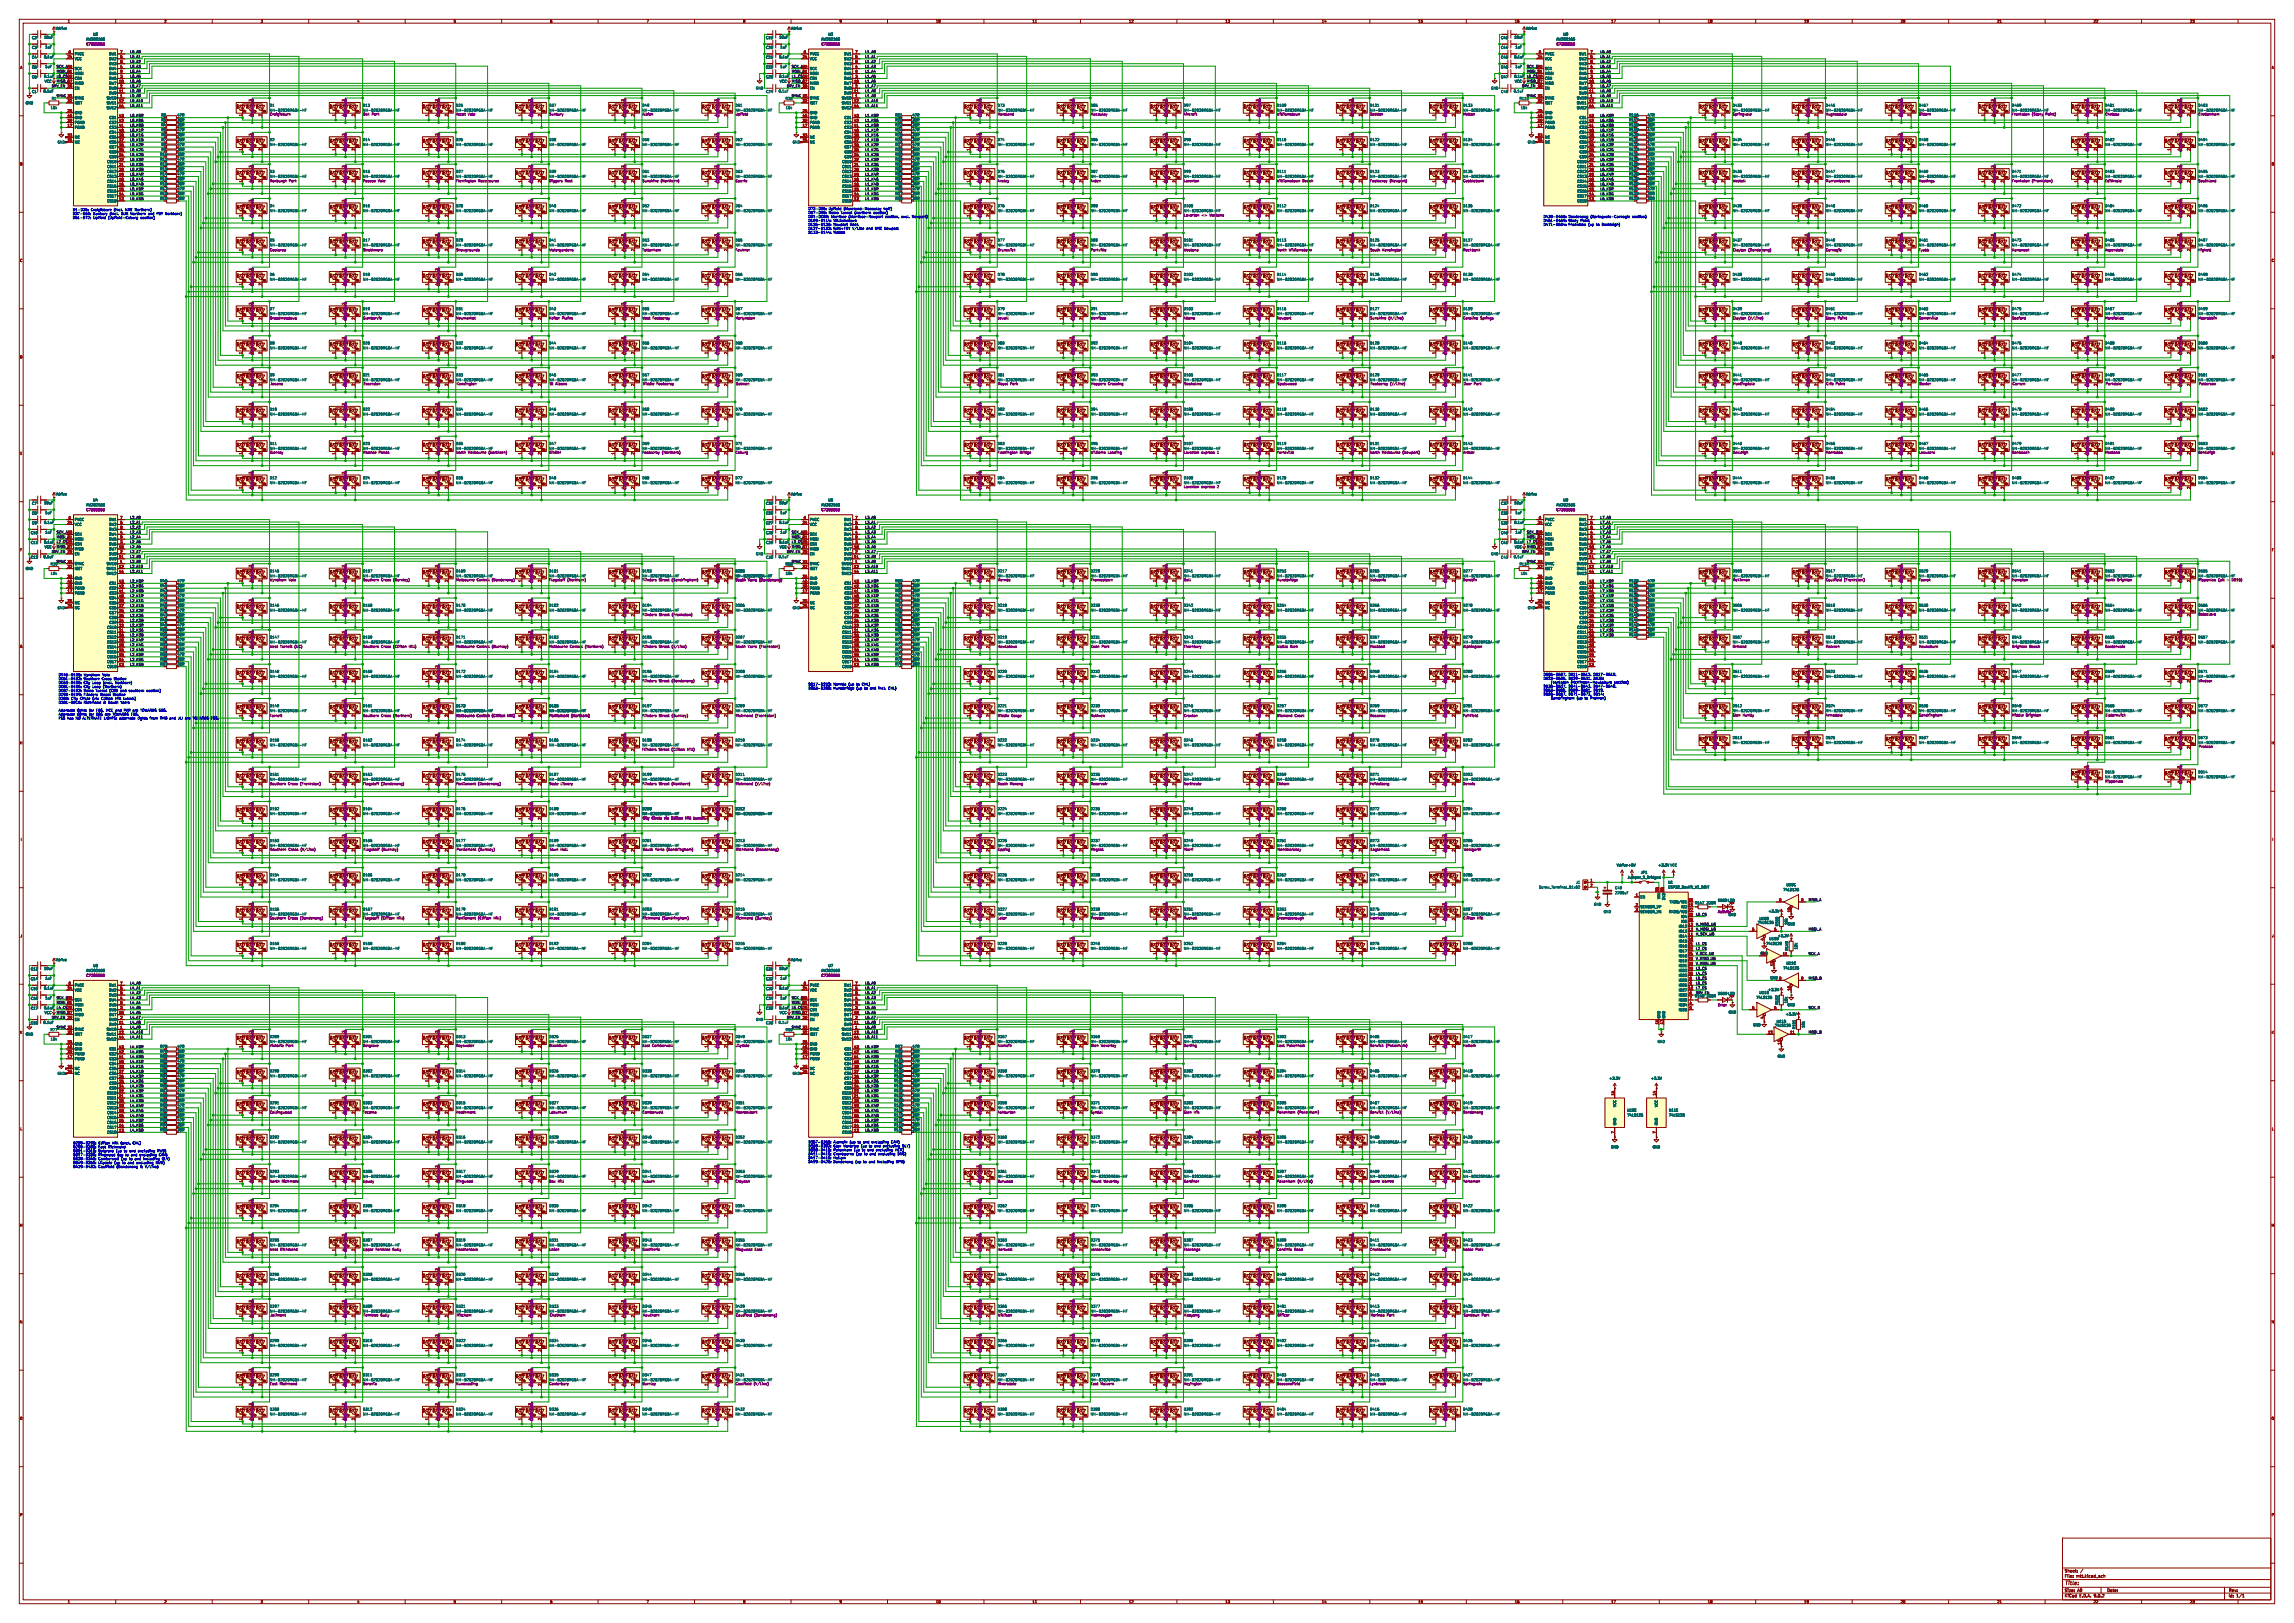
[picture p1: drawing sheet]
<svg xmlns="http://www.w3.org/2000/svg" width="1189mm" height="841mm" viewBox="0 0 1189 841" stroke-linecap="round" stroke-linejoin="round" font-family="sans-serif">
<defs><g id="words">
<text font-size="2.8" fill="#840000" x="1070" y="822">Title:</text>
<g font-size="2.1" fill="#840000">
<text x="1070" y="815">Sheet:</text>
<text x="1070" y="818">File:</text>
<text x="1076" y="818">mtt.kicad_sch</text>
<text x="1070" y="828">KiCad</text>
<text x="1070" y="825">Size:</text>
<text x="1077" y="825">A0</text>
<text x="1078" y="828">E.D.A.</text>
<text x="1085" y="828">9.0.2</text>
<text x="1092" y="825">Date:</text>
<text x="1155" y="825">Rev:</text>
<text x="1155" y="828">Id:</text>
<text x="1159" y="828">1/1</text>
</g>
<g font-size="1.8" fill="#840000">
<text x="35" y="12">1</text>
<text x="85" y="12">2</text>
<text x="135" y="12">3</text>
<text x="185" y="12">4</text>
<text x="235" y="12">5</text>
<text x="285" y="12">6</text>
<text x="335" y="12">7</text>
<text x="385" y="12">8</text>
<text x="435" y="12">9</text>
<text x="485" y="12">10</text>
<text x="535" y="12">11</text>
<text x="585" y="12">12</text>
<text x="635" y="12">13</text>
<text x="685" y="12">14</text>
<text x="735" y="12">15</text>
<text x="785" y="12">16</text>
<text x="835" y="12">17</text>
<text x="885" y="12">18</text>
<text x="935" y="12">19</text>
<text x="985" y="12">20</text>
<text x="1035" y="12">21</text>
<text x="1085" y="12">22</text>
<text x="1135" y="12">23</text>
<text x="10" y="36">A</text>
<text x="1177" y="36">A</text>
<text x="128" y="59" transform="rotate(-90 128 59)">R</text>
<text x="138" y="59" transform="rotate(-90 138 59)">B</text>
<text x="176" y="59" transform="rotate(-90 176 59)">R</text>
<text x="186" y="59" transform="rotate(-90 186 59)">B</text>
<text x="224" y="59" transform="rotate(-90 224 59)">R</text>
<text x="235" y="59" transform="rotate(-90 235 59)">B</text>
<text x="273" y="59" transform="rotate(-90 273 59)">R</text>
<text x="283" y="59" transform="rotate(-90 283 59)">B</text>
<text x="321" y="59" transform="rotate(-90 321 59)">R</text>
<text x="331" y="59" transform="rotate(-90 331 59)">B</text>
<text x="369" y="59" transform="rotate(-90 369 59)">R</text>
<text x="379" y="59" transform="rotate(-90 379 59)">B</text>
<text x="505" y="59" transform="rotate(-90 505 59)">R</text>
<text x="515" y="59" transform="rotate(-90 515 59)">B</text>
<text x="553" y="59" transform="rotate(-90 553 59)">R</text>
<text x="563" y="59" transform="rotate(-90 563 59)">B</text>
<text x="602" y="59" transform="rotate(-90 602 59)">R</text>
<text x="612" y="59" transform="rotate(-90 612 59)">B</text>
<text x="650" y="59" transform="rotate(-90 650 59)">R</text>
<text x="660" y="59" transform="rotate(-90 660 59)">B</text>
<text x="698" y="59" transform="rotate(-90 698 59)">R</text>
<text x="708" y="59" transform="rotate(-90 708 59)">B</text>
<text x="746" y="59" transform="rotate(-90 746 59)">R</text>
<text x="757" y="59" transform="rotate(-90 757 59)">B</text>
<text x="886" y="59" transform="rotate(-90 886 59)">R</text>
<text x="896" y="59" transform="rotate(-90 896 59)">B</text>
<text x="934" y="59" transform="rotate(-90 934 59)">R</text>
<text x="944" y="59" transform="rotate(-90 944 59)">B</text>
<text x="983" y="59" transform="rotate(-90 983 59)">R</text>
<text x="993" y="59" transform="rotate(-90 993 59)">B</text>
<text x="1031" y="59" transform="rotate(-90 1031 59)">R</text>
<text x="1041" y="59" transform="rotate(-90 1041 59)">B</text>
<text x="1079" y="59" transform="rotate(-90 1079 59)">R</text>
<text x="1089" y="59" transform="rotate(-90 1089 59)">B</text>
<text x="1127" y="59" transform="rotate(-90 1127 59)">R</text>
<text x="1138" y="59" transform="rotate(-90 1138 59)">B</text>
<text x="92" y="61">47R</text>
<text x="92" y="63">30R</text>
<text x="92" y="66">30R</text>
<text x="464" y="66">R23</text>
<text x="464" y="63">R22</text>
<text x="464" y="61">R21</text>
<text x="473" y="66">30R</text>
<text x="473" y="63">30R</text>
<text x="473" y="61">47R</text>
<text x="844" y="61">R116</text>
<text x="844" y="66">R118</text>
<text x="844" y="63">R117</text>
<text x="854" y="61">47R</text>
<text x="854" y="66">30R</text>
<text x="854" y="63">30R</text>
<text x="92" y="68">47R</text>
<text x="92" y="71">30R</text>
<text x="464" y="68">R24</text>
<text x="464" y="71">R25</text>
<text x="473" y="68">47R</text>
<text x="473" y="71">30R</text>
<text x="844" y="68">R119</text>
<text x="844" y="71">R120</text>
<text x="854" y="68">47R</text>
<text x="854" y="71">30R</text>
<text x="92" y="73">30R</text>
<text x="92" y="76">47R</text>
<text x="128" y="76" transform="rotate(-90 128 76)">R</text>
<text x="138" y="76" transform="rotate(-90 138 76)">B</text>
<text x="176" y="76" transform="rotate(-90 176 76)">R</text>
<text x="186" y="76" transform="rotate(-90 186 76)">B</text>
<text x="224" y="76" transform="rotate(-90 224 76)">R</text>
<text x="235" y="76" transform="rotate(-90 235 76)">B</text>
<text x="273" y="76" transform="rotate(-90 273 76)">R</text>
<text x="283" y="76" transform="rotate(-90 283 76)">B</text>
<text x="321" y="76" transform="rotate(-90 321 76)">R</text>
<text x="331" y="76" transform="rotate(-90 331 76)">B</text>
<text x="369" y="76" transform="rotate(-90 369 76)">R</text>
<text x="379" y="76" transform="rotate(-90 379 76)">B</text>
<text x="464" y="73">R26</text>
<text x="464" y="76">R27</text>
<text x="473" y="73">30R</text>
<text x="473" y="76">47R</text>
<text x="505" y="76" transform="rotate(-90 505 76)">R</text>
<text x="515" y="76" transform="rotate(-90 515 76)">B</text>
<text x="553" y="76" transform="rotate(-90 553 76)">R</text>
<text x="563" y="76" transform="rotate(-90 563 76)">B</text>
<text x="602" y="76" transform="rotate(-90 602 76)">R</text>
<text x="612" y="76" transform="rotate(-90 612 76)">B</text>
<text x="650" y="76" transform="rotate(-90 650 76)">R</text>
<text x="660" y="76" transform="rotate(-90 660 76)">B</text>
<text x="698" y="76" transform="rotate(-90 698 76)">R</text>
<text x="708" y="76" transform="rotate(-90 708 76)">B</text>
<text x="746" y="76" transform="rotate(-90 746 76)">R</text>
<text x="757" y="76" transform="rotate(-90 757 76)">B</text>
<text x="844" y="73">R121</text>
<text x="844" y="76">R122</text>
<text x="854" y="73">30R</text>
<text x="854" y="76">47R</text>
<text x="886" y="76" transform="rotate(-90 886 76)">R</text>
<text x="896" y="76" transform="rotate(-90 896 76)">B</text>
<text x="934" y="76" transform="rotate(-90 934 76)">R</text>
<text x="944" y="76" transform="rotate(-90 944 76)">B</text>
<text x="983" y="76" transform="rotate(-90 983 76)">R</text>
<text x="993" y="76" transform="rotate(-90 993 76)">B</text>
<text x="1079" y="76" transform="rotate(-90 1079 76)">R</text>
<text x="1089" y="76" transform="rotate(-90 1089 76)">B</text>
<text x="1127" y="76" transform="rotate(-90 1127 76)">R</text>
<text x="1138" y="76" transform="rotate(-90 1138 76)">B</text>
<text x="83" y="83">R11</text>
<text x="83" y="81">R10</text>
<text x="92" y="78">30R</text>
<text x="92" y="83">47R</text>
<text x="92" y="81">30R</text>
<text x="464" y="83">R30</text>
<text x="464" y="81">R29</text>
<text x="464" y="78">R28</text>
<text x="473" y="83">47R</text>
<text x="473" y="81">30R</text>
<text x="473" y="78">30R</text>
<text x="844" y="81">R124</text>
<text x="844" y="83">R125</text>
<text x="844" y="78">R123</text>
<text x="854" y="81">30R</text>
<text x="854" y="83">47R</text>
<text x="854" y="78">30R</text>
<text x="10" y="86">B</text>
<text x="83" y="86">R12</text>
<text x="83" y="88">R13</text>
<text x="92" y="86">30R</text>
<text x="92" y="88">30R</text>
<text x="464" y="88">R32</text>
<text x="464" y="86">R31</text>
<text x="473" y="88">30R</text>
<text x="473" y="86">30R</text>
<text x="844" y="88">R127</text>
<text x="844" y="86">R126</text>
<text x="854" y="88">30R</text>
<text x="854" y="86">30R</text>
<text x="1177" y="86">B</text>
<text x="83" y="94">R15</text>
<text x="83" y="91">R14</text>
<text x="92" y="94">30R</text>
<text x="92" y="91">47R</text>
<text x="128" y="93" transform="rotate(-90 128 93)">R</text>
<text x="138" y="93" transform="rotate(-90 138 93)">B</text>
<text x="176" y="93" transform="rotate(-90 176 93)">R</text>
<text x="186" y="93" transform="rotate(-90 186 93)">B</text>
<text x="224" y="93" transform="rotate(-90 224 93)">R</text>
<text x="235" y="93" transform="rotate(-90 235 93)">B</text>
<text x="273" y="93" transform="rotate(-90 273 93)">R</text>
<text x="283" y="93" transform="rotate(-90 283 93)">B</text>
<text x="321" y="93" transform="rotate(-90 321 93)">R</text>
<text x="331" y="93" transform="rotate(-90 331 93)">B</text>
<text x="369" y="93" transform="rotate(-90 369 93)">R</text>
<text x="379" y="93" transform="rotate(-90 379 93)">B</text>
<text x="464" y="94">R34</text>
<text x="464" y="91">R33</text>
<text x="473" y="94">30R</text>
<text x="473" y="91">47R</text>
<text x="505" y="93" transform="rotate(-90 505 93)">R</text>
<text x="515" y="93" transform="rotate(-90 515 93)">B</text>
<text x="553" y="93" transform="rotate(-90 553 93)">R</text>
<text x="563" y="93" transform="rotate(-90 563 93)">B</text>
<text x="602" y="93" transform="rotate(-90 602 93)">R</text>
<text x="612" y="93" transform="rotate(-90 612 93)">B</text>
<text x="650" y="93" transform="rotate(-90 650 93)">R</text>
<text x="660" y="93" transform="rotate(-90 660 93)">B</text>
<text x="698" y="93" transform="rotate(-90 698 93)">R</text>
<text x="708" y="93" transform="rotate(-90 708 93)">B</text>
<text x="746" y="93" transform="rotate(-90 746 93)">R</text>
<text x="757" y="93" transform="rotate(-90 757 93)">B</text>
<text x="844" y="91">R128</text>
<text x="844" y="94">R129</text>
<text x="854" y="91">47R</text>
<text x="854" y="94">30R</text>
<text x="886" y="93" transform="rotate(-90 886 93)">R</text>
<text x="896" y="93" transform="rotate(-90 896 93)">B</text>
<text x="934" y="93" transform="rotate(-90 934 93)">R</text>
<text x="944" y="93" transform="rotate(-90 944 93)">B</text>
<text x="983" y="93" transform="rotate(-90 983 93)">R</text>
<text x="993" y="93" transform="rotate(-90 993 93)">B</text>
<text x="1031" y="93" transform="rotate(-90 1031 93)">R</text>
<text x="1041" y="93" transform="rotate(-90 1041 93)">B</text>
<text x="1079" y="93" transform="rotate(-90 1079 93)">R</text>
<text x="1089" y="93" transform="rotate(-90 1089 93)">B</text>
<text x="1127" y="93" transform="rotate(-90 1127 93)">R</text>
<text x="1138" y="93" transform="rotate(-90 1138 93)">B</text>
<text x="83" y="101">R18</text>
<text x="83" y="96">R16</text>
<text x="83" y="99">R17</text>
<text x="92" y="101">30R</text>
<text x="92" y="96">30R</text>
<text x="92" y="99">47R</text>
<text x="464" y="96">R35</text>
<text x="464" y="99">R36</text>
<text x="464" y="101">R37</text>
<text x="473" y="96">30R</text>
<text x="473" y="99">47R</text>
<text x="473" y="101">30R</text>
<text x="844" y="101">R132</text>
<text x="844" y="96">R130</text>
<text x="844" y="99">R131</text>
<text x="854" y="101">30R</text>
<text x="854" y="96">30R</text>
<text x="854" y="99">47R</text>
<text x="83" y="104">R19</text>
<text x="92" y="104">30R</text>
<text x="464" y="104">R38</text>
<text x="473" y="104">30R</text>
<text x="844" y="104">R133</text>
<text x="854" y="104">30R</text>
<text x="128" y="111" transform="rotate(-90 128 111)">R</text>
<text x="138" y="111" transform="rotate(-90 138 111)">B</text>
<text x="176" y="111" transform="rotate(-90 176 111)">R</text>
<text x="186" y="111" transform="rotate(-90 186 111)">B</text>
<text x="224" y="111" transform="rotate(-90 224 111)">R</text>
<text x="235" y="111" transform="rotate(-90 235 111)">B</text>
<text x="273" y="111" transform="rotate(-90 273 111)">R</text>
<text x="283" y="111" transform="rotate(-90 283 111)">B</text>
<text x="321" y="111" transform="rotate(-90 321 111)">R</text>
<text x="331" y="111" transform="rotate(-90 331 111)">B</text>
<text x="369" y="111" transform="rotate(-90 369 111)">R</text>
<text x="379" y="111" transform="rotate(-90 379 111)">B</text>
<text x="505" y="111" transform="rotate(-90 505 111)">R</text>
<text x="515" y="111" transform="rotate(-90 515 111)">B</text>
<text x="553" y="111" transform="rotate(-90 553 111)">R</text>
<text x="563" y="111" transform="rotate(-90 563 111)">B</text>
<text x="602" y="111" transform="rotate(-90 602 111)">R</text>
<text x="612" y="111" transform="rotate(-90 612 111)">B</text>
<text x="650" y="111" transform="rotate(-90 650 111)">R</text>
<text x="660" y="111" transform="rotate(-90 660 111)">B</text>
<text x="698" y="111" transform="rotate(-90 698 111)">R</text>
<text x="708" y="111" transform="rotate(-90 708 111)">B</text>
<text x="746" y="111" transform="rotate(-90 746 111)">R</text>
<text x="757" y="111" transform="rotate(-90 757 111)">B</text>
<text x="886" y="111" transform="rotate(-90 886 111)">R</text>
<text x="896" y="111" transform="rotate(-90 896 111)">B</text>
<text x="934" y="111" transform="rotate(-90 934 111)">R</text>
<text x="944" y="111" transform="rotate(-90 944 111)">B</text>
<text x="983" y="111" transform="rotate(-90 983 111)">R</text>
<text x="993" y="111" transform="rotate(-90 993 111)">B</text>
<text x="1031" y="111" transform="rotate(-90 1031 111)">R</text>
<text x="1041" y="111" transform="rotate(-90 1041 111)">B</text>
<text x="1079" y="111" transform="rotate(-90 1079 111)">R</text>
<text x="1089" y="111" transform="rotate(-90 1089 111)">B</text>
<text x="1127" y="111" transform="rotate(-90 1127 111)">R</text>
<text x="1138" y="111" transform="rotate(-90 1138 111)">B</text>
<text x="128" y="128" transform="rotate(-90 128 128)">R</text>
<text x="138" y="128" transform="rotate(-90 138 128)">B</text>
<text x="176" y="128" transform="rotate(-90 176 128)">R</text>
<text x="186" y="128" transform="rotate(-90 186 128)">B</text>
<text x="224" y="128" transform="rotate(-90 224 128)">R</text>
<text x="235" y="128" transform="rotate(-90 235 128)">B</text>
<text x="273" y="128" transform="rotate(-90 273 128)">R</text>
<text x="283" y="128" transform="rotate(-90 283 128)">B</text>
<text x="321" y="128" transform="rotate(-90 321 128)">R</text>
<text x="331" y="128" transform="rotate(-90 331 128)">B</text>
<text x="369" y="128" transform="rotate(-90 369 128)">R</text>
<text x="379" y="128" transform="rotate(-90 379 128)">B</text>
<text x="505" y="128" transform="rotate(-90 505 128)">R</text>
<text x="515" y="128" transform="rotate(-90 515 128)">B</text>
<text x="553" y="128" transform="rotate(-90 553 128)">R</text>
<text x="563" y="128" transform="rotate(-90 563 128)">B</text>
<text x="602" y="128" transform="rotate(-90 602 128)">R</text>
<text x="612" y="128" transform="rotate(-90 612 128)">B</text>
<text x="650" y="128" transform="rotate(-90 650 128)">R</text>
<text x="660" y="128" transform="rotate(-90 660 128)">B</text>
<text x="698" y="128" transform="rotate(-90 698 128)">R</text>
<text x="708" y="128" transform="rotate(-90 708 128)">B</text>
<text x="746" y="128" transform="rotate(-90 746 128)">R</text>
<text x="757" y="128" transform="rotate(-90 757 128)">B</text>
<text x="886" y="128" transform="rotate(-90 886 128)">R</text>
<text x="896" y="128" transform="rotate(-90 896 128)">B</text>
<text x="934" y="128" transform="rotate(-90 934 128)">R</text>
<text x="944" y="128" transform="rotate(-90 944 128)">B</text>
<text x="983" y="128" transform="rotate(-90 983 128)">R</text>
<text x="993" y="128" transform="rotate(-90 993 128)">B</text>
<text x="1031" y="128" transform="rotate(-90 1031 128)">R</text>
<text x="1041" y="128" transform="rotate(-90 1041 128)">B</text>
<text x="1079" y="128" transform="rotate(-90 1079 128)">R</text>
<text x="1089" y="128" transform="rotate(-90 1089 128)">B</text>
<text x="1127" y="128" transform="rotate(-90 1127 128)">R</text>
<text x="1138" y="128" transform="rotate(-90 1138 128)">B</text>
<text x="10" y="136">C</text>
<text x="1177" y="136">C</text>
<text x="128" y="146" transform="rotate(-90 128 146)">R</text>
<text x="138" y="146" transform="rotate(-90 138 146)">B</text>
<text x="176" y="146" transform="rotate(-90 176 146)">R</text>
<text x="186" y="146" transform="rotate(-90 186 146)">B</text>
<text x="224" y="146" transform="rotate(-90 224 146)">R</text>
<text x="235" y="146" transform="rotate(-90 235 146)">B</text>
<text x="273" y="146" transform="rotate(-90 273 146)">R</text>
<text x="283" y="146" transform="rotate(-90 283 146)">B</text>
<text x="321" y="146" transform="rotate(-90 321 146)">R</text>
<text x="331" y="146" transform="rotate(-90 331 146)">B</text>
<text x="369" y="146" transform="rotate(-90 369 146)">R</text>
<text x="379" y="146" transform="rotate(-90 379 146)">B</text>
<text x="505" y="146" transform="rotate(-90 505 146)">R</text>
<text x="515" y="146" transform="rotate(-90 515 146)">B</text>
<text x="553" y="146" transform="rotate(-90 553 146)">R</text>
<text x="563" y="146" transform="rotate(-90 563 146)">B</text>
<text x="602" y="146" transform="rotate(-90 602 146)">R</text>
<text x="612" y="146" transform="rotate(-90 612 146)">B</text>
<text x="650" y="146" transform="rotate(-90 650 146)">R</text>
<text x="660" y="146" transform="rotate(-90 660 146)">B</text>
<text x="698" y="146" transform="rotate(-90 698 146)">R</text>
<text x="708" y="146" transform="rotate(-90 708 146)">B</text>
<text x="746" y="146" transform="rotate(-90 746 146)">R</text>
<text x="757" y="146" transform="rotate(-90 757 146)">B</text>
<text x="886" y="146" transform="rotate(-90 886 146)">R</text>
<text x="896" y="146" transform="rotate(-90 896 146)">B</text>
<text x="934" y="146" transform="rotate(-90 934 146)">R</text>
<text x="944" y="146" transform="rotate(-90 944 146)">B</text>
<text x="983" y="146" transform="rotate(-90 983 146)">R</text>
<text x="993" y="146" transform="rotate(-90 993 146)">B</text>
<text x="1031" y="146" transform="rotate(-90 1031 146)">R</text>
<text x="1041" y="146" transform="rotate(-90 1041 146)">B</text>
<text x="1079" y="146" transform="rotate(-90 1079 146)">R</text>
<text x="1089" y="146" transform="rotate(-90 1089 146)">B</text>
<text x="1127" y="146" transform="rotate(-90 1127 146)">R</text>
<text x="1138" y="146" transform="rotate(-90 1138 146)">B</text>
<text x="128" y="164" transform="rotate(-90 128 164)">R</text>
<text x="138" y="164" transform="rotate(-90 138 164)">B</text>
<text x="176" y="164" transform="rotate(-90 176 164)">R</text>
<text x="186" y="164" transform="rotate(-90 186 164)">B</text>
<text x="224" y="164" transform="rotate(-90 224 164)">R</text>
<text x="235" y="164" transform="rotate(-90 235 164)">B</text>
<text x="273" y="164" transform="rotate(-90 273 164)">R</text>
<text x="283" y="164" transform="rotate(-90 283 164)">B</text>
<text x="321" y="164" transform="rotate(-90 321 164)">R</text>
<text x="331" y="164" transform="rotate(-90 331 164)">B</text>
<text x="369" y="164" transform="rotate(-90 369 164)">R</text>
<text x="379" y="164" transform="rotate(-90 379 164)">B</text>
<text x="505" y="164" transform="rotate(-90 505 164)">R</text>
<text x="515" y="164" transform="rotate(-90 515 164)">B</text>
<text x="553" y="164" transform="rotate(-90 553 164)">R</text>
<text x="563" y="164" transform="rotate(-90 563 164)">B</text>
<text x="602" y="164" transform="rotate(-90 602 164)">R</text>
<text x="612" y="164" transform="rotate(-90 612 164)">B</text>
<text x="650" y="164" transform="rotate(-90 650 164)">R</text>
<text x="660" y="164" transform="rotate(-90 660 164)">B</text>
<text x="698" y="164" transform="rotate(-90 698 164)">R</text>
<text x="708" y="164" transform="rotate(-90 708 164)">B</text>
<text x="746" y="164" transform="rotate(-90 746 164)">R</text>
<text x="757" y="164" transform="rotate(-90 757 164)">B</text>
<text x="886" y="164" transform="rotate(-90 886 164)">R</text>
<text x="896" y="164" transform="rotate(-90 896 164)">B</text>
<text x="934" y="164" transform="rotate(-90 934 164)">R</text>
<text x="944" y="164" transform="rotate(-90 944 164)">B</text>
<text x="983" y="164" transform="rotate(-90 983 164)">R</text>
<text x="993" y="164" transform="rotate(-90 993 164)">B</text>
<text x="1031" y="164" transform="rotate(-90 1031 164)">R</text>
<text x="1041" y="164" transform="rotate(-90 1041 164)">B</text>
<text x="1079" y="164" transform="rotate(-90 1079 164)">R</text>
<text x="1089" y="164" transform="rotate(-90 1089 164)">B</text>
<text x="1127" y="164" transform="rotate(-90 1127 164)">R</text>
<text x="1138" y="164" transform="rotate(-90 1138 164)">B</text>
<text x="10" y="186">D</text>
<text x="128" y="182" transform="rotate(-90 128 182)">R</text>
<text x="138" y="182" transform="rotate(-90 138 182)">B</text>
<text x="176" y="182" transform="rotate(-90 176 182)">R</text>
<text x="186" y="182" transform="rotate(-90 186 182)">B</text>
<text x="224" y="182" transform="rotate(-90 224 182)">R</text>
<text x="235" y="182" transform="rotate(-90 235 182)">B</text>
<text x="273" y="182" transform="rotate(-90 273 182)">R</text>
<text x="283" y="182" transform="rotate(-90 283 182)">B</text>
<text x="321" y="182" transform="rotate(-90 321 182)">R</text>
<text x="331" y="182" transform="rotate(-90 331 182)">B</text>
<text x="369" y="182" transform="rotate(-90 369 182)">R</text>
<text x="379" y="182" transform="rotate(-90 379 182)">B</text>
<text x="505" y="182" transform="rotate(-90 505 182)">R</text>
<text x="515" y="182" transform="rotate(-90 515 182)">B</text>
<text x="553" y="182" transform="rotate(-90 553 182)">R</text>
<text x="563" y="182" transform="rotate(-90 563 182)">B</text>
<text x="602" y="182" transform="rotate(-90 602 182)">R</text>
<text x="612" y="182" transform="rotate(-90 612 182)">B</text>
<text x="650" y="182" transform="rotate(-90 650 182)">R</text>
<text x="660" y="182" transform="rotate(-90 660 182)">B</text>
<text x="698" y="182" transform="rotate(-90 698 182)">R</text>
<text x="708" y="182" transform="rotate(-90 708 182)">B</text>
<text x="746" y="182" transform="rotate(-90 746 182)">R</text>
<text x="757" y="182" transform="rotate(-90 757 182)">B</text>
<text x="886" y="182" transform="rotate(-90 886 182)">R</text>
<text x="896" y="182" transform="rotate(-90 896 182)">B</text>
<text x="934" y="182" transform="rotate(-90 934 182)">R</text>
<text x="944" y="182" transform="rotate(-90 944 182)">B</text>
<text x="983" y="182" transform="rotate(-90 983 182)">R</text>
<text x="993" y="182" transform="rotate(-90 993 182)">B</text>
<text x="1031" y="182" transform="rotate(-90 1031 182)">R</text>
<text x="1041" y="182" transform="rotate(-90 1041 182)">B</text>
<text x="1079" y="182" transform="rotate(-90 1079 182)">R</text>
<text x="1089" y="182" transform="rotate(-90 1089 182)">B</text>
<text x="1127" y="182" transform="rotate(-90 1127 182)">R</text>
<text x="1138" y="182" transform="rotate(-90 1138 182)">B</text>
<text x="1177" y="186">D</text>
<text x="128" y="198" transform="rotate(-90 128 198)">R</text>
<text x="138" y="198" transform="rotate(-90 138 198)">B</text>
<text x="176" y="198" transform="rotate(-90 176 198)">R</text>
<text x="186" y="198" transform="rotate(-90 186 198)">B</text>
<text x="224" y="198" transform="rotate(-90 224 198)">R</text>
<text x="235" y="198" transform="rotate(-90 235 198)">B</text>
<text x="273" y="198" transform="rotate(-90 273 198)">R</text>
<text x="283" y="198" transform="rotate(-90 283 198)">B</text>
<text x="321" y="198" transform="rotate(-90 321 198)">R</text>
<text x="331" y="198" transform="rotate(-90 331 198)">B</text>
<text x="369" y="198" transform="rotate(-90 369 198)">R</text>
<text x="379" y="198" transform="rotate(-90 379 198)">B</text>
<text x="505" y="198" transform="rotate(-90 505 198)">R</text>
<text x="515" y="198" transform="rotate(-90 515 198)">B</text>
<text x="553" y="198" transform="rotate(-90 553 198)">R</text>
<text x="563" y="198" transform="rotate(-90 563 198)">B</text>
<text x="602" y="198" transform="rotate(-90 602 198)">R</text>
<text x="612" y="198" transform="rotate(-90 612 198)">B</text>
<text x="650" y="198" transform="rotate(-90 650 198)">R</text>
<text x="660" y="198" transform="rotate(-90 660 198)">B</text>
<text x="698" y="198" transform="rotate(-90 698 198)">R</text>
<text x="708" y="198" transform="rotate(-90 708 198)">B</text>
<text x="746" y="198" transform="rotate(-90 746 198)">R</text>
<text x="757" y="198" transform="rotate(-90 757 198)">B</text>
<text x="886" y="198" transform="rotate(-90 886 198)">R</text>
<text x="896" y="198" transform="rotate(-90 896 198)">B</text>
<text x="934" y="198" transform="rotate(-90 934 198)">R</text>
<text x="944" y="198" transform="rotate(-90 944 198)">B</text>
<text x="983" y="198" transform="rotate(-90 983 198)">R</text>
<text x="993" y="198" transform="rotate(-90 993 198)">B</text>
<text x="1031" y="198" transform="rotate(-90 1031 198)">R</text>
<text x="1041" y="198" transform="rotate(-90 1041 198)">B</text>
<text x="1079" y="198" transform="rotate(-90 1079 198)">R</text>
<text x="1089" y="198" transform="rotate(-90 1089 198)">B</text>
<text x="1127" y="198" transform="rotate(-90 1127 198)">R</text>
<text x="1138" y="198" transform="rotate(-90 1138 198)">B</text>
<text x="128" y="216" transform="rotate(-90 128 216)">R</text>
<text x="138" y="216" transform="rotate(-90 138 216)">B</text>
<text x="176" y="216" transform="rotate(-90 176 216)">R</text>
<text x="186" y="216" transform="rotate(-90 186 216)">B</text>
<text x="224" y="216" transform="rotate(-90 224 216)">R</text>
<text x="235" y="216" transform="rotate(-90 235 216)">B</text>
<text x="273" y="216" transform="rotate(-90 273 216)">R</text>
<text x="283" y="216" transform="rotate(-90 283 216)">B</text>
<text x="321" y="216" transform="rotate(-90 321 216)">R</text>
<text x="331" y="216" transform="rotate(-90 331 216)">B</text>
<text x="369" y="216" transform="rotate(-90 369 216)">R</text>
<text x="379" y="216" transform="rotate(-90 379 216)">B</text>
<text x="505" y="216" transform="rotate(-90 505 216)">R</text>
<text x="515" y="216" transform="rotate(-90 515 216)">B</text>
<text x="553" y="216" transform="rotate(-90 553 216)">R</text>
<text x="563" y="216" transform="rotate(-90 563 216)">B</text>
<text x="602" y="216" transform="rotate(-90 602 216)">R</text>
<text x="612" y="216" transform="rotate(-90 612 216)">B</text>
<text x="650" y="216" transform="rotate(-90 650 216)">R</text>
<text x="660" y="216" transform="rotate(-90 660 216)">B</text>
<text x="698" y="216" transform="rotate(-90 698 216)">R</text>
<text x="708" y="216" transform="rotate(-90 708 216)">B</text>
<text x="746" y="216" transform="rotate(-90 746 216)">R</text>
<text x="757" y="216" transform="rotate(-90 757 216)">B</text>
<text x="886" y="216" transform="rotate(-90 886 216)">R</text>
<text x="896" y="216" transform="rotate(-90 896 216)">B</text>
<text x="934" y="216" transform="rotate(-90 934 216)">R</text>
<text x="944" y="216" transform="rotate(-90 944 216)">B</text>
<text x="983" y="216" transform="rotate(-90 983 216)">R</text>
<text x="993" y="216" transform="rotate(-90 993 216)">B</text>
<text x="1031" y="216" transform="rotate(-90 1031 216)">R</text>
<text x="1041" y="216" transform="rotate(-90 1041 216)">B</text>
<text x="1079" y="216" transform="rotate(-90 1079 216)">R</text>
<text x="1089" y="216" transform="rotate(-90 1089 216)">B</text>
<text x="1127" y="216" transform="rotate(-90 1127 216)">R</text>
<text x="1138" y="216" transform="rotate(-90 1138 216)">B</text>
<text x="128" y="234" transform="rotate(-90 128 234)">R</text>
<text x="138" y="234" transform="rotate(-90 138 234)">B</text>
<text x="176" y="234" transform="rotate(-90 176 234)">R</text>
<text x="186" y="234" transform="rotate(-90 186 234)">B</text>
<text x="224" y="234" transform="rotate(-90 224 234)">R</text>
<text x="235" y="234" transform="rotate(-90 235 234)">B</text>
<text x="273" y="234" transform="rotate(-90 273 234)">R</text>
<text x="283" y="234" transform="rotate(-90 283 234)">B</text>
<text x="321" y="234" transform="rotate(-90 321 234)">R</text>
<text x="331" y="234" transform="rotate(-90 331 234)">B</text>
<text x="369" y="234" transform="rotate(-90 369 234)">R</text>
<text x="379" y="234" transform="rotate(-90 379 234)">B</text>
<text x="505" y="234" transform="rotate(-90 505 234)">R</text>
<text x="515" y="234" transform="rotate(-90 515 234)">B</text>
<text x="553" y="234" transform="rotate(-90 553 234)">R</text>
<text x="563" y="234" transform="rotate(-90 563 234)">B</text>
<text x="602" y="234" transform="rotate(-90 602 234)">R</text>
<text x="612" y="234" transform="rotate(-90 612 234)">B</text>
<text x="650" y="234" transform="rotate(-90 650 234)">R</text>
<text x="660" y="234" transform="rotate(-90 660 234)">B</text>
<text x="698" y="234" transform="rotate(-90 698 234)">R</text>
<text x="708" y="234" transform="rotate(-90 708 234)">B</text>
<text x="746" y="234" transform="rotate(-90 746 234)">R</text>
<text x="757" y="234" transform="rotate(-90 757 234)">B</text>
<text x="886" y="234" transform="rotate(-90 886 234)">R</text>
<text x="896" y="234" transform="rotate(-90 896 234)">B</text>
<text x="934" y="234" transform="rotate(-90 934 234)">R</text>
<text x="944" y="234" transform="rotate(-90 944 234)">B</text>
<text x="983" y="234" transform="rotate(-90 983 234)">R</text>
<text x="993" y="234" transform="rotate(-90 993 234)">B</text>
<text x="1031" y="234" transform="rotate(-90 1031 234)">R</text>
<text x="1041" y="234" transform="rotate(-90 1041 234)">B</text>
<text x="1079" y="234" transform="rotate(-90 1079 234)">R</text>
<text x="1089" y="234" transform="rotate(-90 1089 234)">B</text>
<text x="1127" y="234" transform="rotate(-90 1127 234)">R</text>
<text x="1138" y="234" transform="rotate(-90 1138 234)">B</text>
<text x="10" y="236">E</text>
<text x="1177" y="236">E</text>
<text x="128" y="252" transform="rotate(-90 128 252)">R</text>
<text x="138" y="252" transform="rotate(-90 138 252)">B</text>
<text x="176" y="252" transform="rotate(-90 176 252)">R</text>
<text x="186" y="252" transform="rotate(-90 186 252)">B</text>
<text x="224" y="252" transform="rotate(-90 224 252)">R</text>
<text x="235" y="252" transform="rotate(-90 235 252)">B</text>
<text x="273" y="252" transform="rotate(-90 273 252)">R</text>
<text x="283" y="252" transform="rotate(-90 283 252)">B</text>
<text x="321" y="252" transform="rotate(-90 321 252)">R</text>
<text x="331" y="252" transform="rotate(-90 331 252)">B</text>
<text x="369" y="252" transform="rotate(-90 369 252)">R</text>
<text x="379" y="252" transform="rotate(-90 379 252)">B</text>
<text x="505" y="252" transform="rotate(-90 505 252)">R</text>
<text x="515" y="252" transform="rotate(-90 515 252)">B</text>
<text x="553" y="252" transform="rotate(-90 553 252)">R</text>
<text x="563" y="252" transform="rotate(-90 563 252)">B</text>
<text x="602" y="252" transform="rotate(-90 602 252)">R</text>
<text x="612" y="252" transform="rotate(-90 612 252)">B</text>
<text x="650" y="252" transform="rotate(-90 650 252)">R</text>
<text x="660" y="252" transform="rotate(-90 660 252)">B</text>
<text x="698" y="252" transform="rotate(-90 698 252)">R</text>
<text x="708" y="252" transform="rotate(-90 708 252)">B</text>
<text x="746" y="252" transform="rotate(-90 746 252)">R</text>
<text x="757" y="252" transform="rotate(-90 757 252)">B</text>
<text x="886" y="252" transform="rotate(-90 886 252)">R</text>
<text x="896" y="252" transform="rotate(-90 896 252)">B</text>
<text x="934" y="252" transform="rotate(-90 934 252)">R</text>
<text x="944" y="252" transform="rotate(-90 944 252)">B</text>
<text x="983" y="252" transform="rotate(-90 983 252)">R</text>
<text x="993" y="252" transform="rotate(-90 993 252)">B</text>
<text x="1031" y="252" transform="rotate(-90 1031 252)">R</text>
<text x="1041" y="252" transform="rotate(-90 1041 252)">B</text>
<text x="1079" y="252" transform="rotate(-90 1079 252)">R</text>
<text x="1089" y="252" transform="rotate(-90 1089 252)">B</text>
<text x="1127" y="252" transform="rotate(-90 1127 252)">R</text>
<text x="1138" y="252" transform="rotate(-90 1138 252)">B</text>
<text x="10" y="286">F</text>
<text x="1177" y="286">F</text>
<text x="128" y="300" transform="rotate(-90 128 300)">R</text>
<text x="138" y="300" transform="rotate(-90 138 300)">B</text>
<text x="176" y="300" transform="rotate(-90 176 300)">R</text>
<text x="186" y="300" transform="rotate(-90 186 300)">B</text>
<text x="224" y="300" transform="rotate(-90 224 300)">R</text>
<text x="235" y="300" transform="rotate(-90 235 300)">B</text>
<text x="273" y="300" transform="rotate(-90 273 300)">R</text>
<text x="283" y="300" transform="rotate(-90 283 300)">B</text>
<text x="321" y="300" transform="rotate(-90 321 300)">R</text>
<text x="331" y="300" transform="rotate(-90 331 300)">B</text>
<text x="369" y="300" transform="rotate(-90 369 300)">R</text>
<text x="379" y="300" transform="rotate(-90 379 300)">B</text>
<text x="505" y="300" transform="rotate(-90 505 300)">R</text>
<text x="515" y="300" transform="rotate(-90 515 300)">B</text>
<text x="553" y="300" transform="rotate(-90 553 300)">R</text>
<text x="563" y="300" transform="rotate(-90 563 300)">B</text>
<text x="602" y="300" transform="rotate(-90 602 300)">R</text>
<text x="612" y="300" transform="rotate(-90 612 300)">B</text>
<text x="650" y="300" transform="rotate(-90 650 300)">R</text>
<text x="660" y="300" transform="rotate(-90 660 300)">B</text>
<text x="698" y="300" transform="rotate(-90 698 300)">R</text>
<text x="708" y="300" transform="rotate(-90 708 300)">B</text>
<text x="746" y="300" transform="rotate(-90 746 300)">R</text>
<text x="757" y="300" transform="rotate(-90 757 300)">B</text>
<text x="886" y="300" transform="rotate(-90 886 300)">R</text>
<text x="896" y="300" transform="rotate(-90 896 300)">B</text>
<text x="934" y="300" transform="rotate(-90 934 300)">R</text>
<text x="944" y="300" transform="rotate(-90 944 300)">B</text>
<text x="983" y="300" transform="rotate(-90 983 300)">R</text>
<text x="993" y="300" transform="rotate(-90 993 300)">B</text>
<text x="1031" y="300" transform="rotate(-90 1031 300)">R</text>
<text x="1041" y="300" transform="rotate(-90 1041 300)">B</text>
<text x="1079" y="300" transform="rotate(-90 1079 300)">R</text>
<text x="1089" y="300" transform="rotate(-90 1089 300)">B</text>
<text x="1127" y="300" transform="rotate(-90 1127 300)">R</text>
<text x="1138" y="300" transform="rotate(-90 1138 300)">B</text>
<text x="83" y="304">R41</text>
<text x="83" y="302">R40</text>
<text x="92" y="304">30R</text>
<text x="92" y="302">47R</text>
<text x="373" y="302" transform="rotate(-90 373 302)">C2874116</text>
<text x="464" y="304">R60</text>
<text x="464" y="302">R59</text>
<text x="473" y="304">30R</text>
<text x="473" y="302">47R</text>
<text x="844" y="304">R136</text>
<text x="844" y="302">R135</text>
<text x="854" y="304">30R</text>
<text x="854" y="302">47R</text>
<text x="83" y="307">R42</text>
<text x="83" y="309">R43</text>
<text x="92" y="307">30R</text>
<text x="92" y="309">47R</text>
<text x="464" y="309">R62</text>
<text x="464" y="307">R61</text>
<text x="473" y="309">47R</text>
<text x="473" y="307">30R</text>
<text x="844" y="307">R137</text>
<text x="844" y="309">R138</text>
<text x="854" y="307">30R</text>
<text x="854" y="309">47R</text>
<text x="83" y="317">R46</text>
<text x="83" y="312">R44</text>
<text x="83" y="315">R45</text>
<text x="92" y="317">47R</text>
<text x="92" y="312">30R</text>
<text x="92" y="315">30R</text>
<text x="128" y="318" transform="rotate(-90 128 318)">R</text>
<text x="138" y="318" transform="rotate(-90 138 318)">B</text>
<text x="176" y="318" transform="rotate(-90 176 318)">R</text>
<text x="186" y="318" transform="rotate(-90 186 318)">B</text>
<text x="224" y="318" transform="rotate(-90 224 318)">R</text>
<text x="235" y="318" transform="rotate(-90 235 318)">B</text>
<text x="273" y="318" transform="rotate(-90 273 318)">R</text>
<text x="283" y="318" transform="rotate(-90 283 318)">B</text>
<text x="321" y="318" transform="rotate(-90 321 318)">R</text>
<text x="331" y="318" transform="rotate(-90 331 318)">B</text>
<text x="369" y="318" transform="rotate(-90 369 318)">R</text>
<text x="379" y="318" transform="rotate(-90 379 318)">B</text>
<text x="464" y="312">R63</text>
<text x="464" y="315">R64</text>
<text x="464" y="317">R65</text>
<text x="473" y="312">30R</text>
<text x="473" y="315">30R</text>
<text x="473" y="317">47R</text>
<text x="505" y="318" transform="rotate(-90 505 318)">R</text>
<text x="515" y="318" transform="rotate(-90 515 318)">B</text>
<text x="553" y="318" transform="rotate(-90 553 318)">R</text>
<text x="563" y="318" transform="rotate(-90 563 318)">B</text>
<text x="602" y="318" transform="rotate(-90 602 318)">R</text>
<text x="612" y="318" transform="rotate(-90 612 318)">B</text>
<text x="650" y="318" transform="rotate(-90 650 318)">R</text>
<text x="660" y="318" transform="rotate(-90 660 318)">B</text>
<text x="698" y="318" transform="rotate(-90 698 318)">R</text>
<text x="708" y="318" transform="rotate(-90 708 318)">B</text>
<text x="746" y="318" transform="rotate(-90 746 318)">R</text>
<text x="757" y="318" transform="rotate(-90 757 318)">B</text>
<text x="844" y="312">R139</text>
<text x="844" y="315">R140</text>
<text x="844" y="317">R141</text>
<text x="854" y="312">30R</text>
<text x="854" y="315">30R</text>
<text x="854" y="317">47R</text>
<text x="886" y="318" transform="rotate(-90 886 318)">R</text>
<text x="896" y="318" transform="rotate(-90 896 318)">B</text>
<text x="934" y="318" transform="rotate(-90 934 318)">R</text>
<text x="944" y="318" transform="rotate(-90 944 318)">B</text>
<text x="983" y="318" transform="rotate(-90 983 318)">R</text>
<text x="993" y="318" transform="rotate(-90 993 318)">B</text>
<text x="1031" y="318" transform="rotate(-90 1031 318)">R</text>
<text x="1041" y="318" transform="rotate(-90 1041 318)">B</text>
<text x="1079" y="318" transform="rotate(-90 1079 318)">R</text>
<text x="1089" y="318" transform="rotate(-90 1089 318)">B</text>
<text x="1127" y="318" transform="rotate(-90 1127 318)">R</text>
<text x="1138" y="318" transform="rotate(-90 1138 318)">B</text>
<text x="83" y="320">R47</text>
<text x="83" y="322">R48</text>
<text x="92" y="320">30R</text>
<text x="92" y="322">30R</text>
<text x="464" y="320">R66</text>
<text x="464" y="322">R67</text>
<text x="473" y="320">30R</text>
<text x="473" y="322">30R</text>
<text x="844" y="322">R144</text>
<text x="844" y="320">R142</text>
<text x="854" y="322">30R</text>
<text x="854" y="320">30R</text>
<text x="83" y="325">R49</text>
<text x="83" y="330">R51</text>
<text x="83" y="327">R50</text>
<text x="92" y="325">47R</text>
<text x="92" y="330">30R</text>
<text x="92" y="327">30R</text>
<text x="464" y="327">R69</text>
<text x="464" y="330">R70</text>
<text x="464" y="325">R68</text>
<text x="473" y="327">30R</text>
<text x="473" y="330">30R</text>
<text x="473" y="325">47R</text>
<text x="844" y="327">R145</text>
<text x="844" y="330">R146</text>
<text x="844" y="325">R143</text>
<text x="854" y="327">30R</text>
<text x="854" y="330">30R</text>
<text x="854" y="325">47R</text>
<text x="10" y="336">G</text>
<text x="83" y="332">R52</text>
<text x="83" y="335">R53</text>
<text x="92" y="332">47R</text>
<text x="92" y="335">30R</text>
<text x="128" y="334" transform="rotate(-90 128 334)">R</text>
<text x="138" y="334" transform="rotate(-90 138 334)">B</text>
<text x="176" y="334" transform="rotate(-90 176 334)">R</text>
<text x="186" y="334" transform="rotate(-90 186 334)">B</text>
<text x="224" y="334" transform="rotate(-90 224 334)">R</text>
<text x="235" y="334" transform="rotate(-90 235 334)">B</text>
<text x="273" y="334" transform="rotate(-90 273 334)">R</text>
<text x="283" y="334" transform="rotate(-90 283 334)">B</text>
<text x="321" y="334" transform="rotate(-90 321 334)">R</text>
<text x="331" y="334" transform="rotate(-90 331 334)">B</text>
<text x="369" y="334" transform="rotate(-90 369 334)">R</text>
<text x="379" y="334" transform="rotate(-90 379 334)">B</text>
<text x="464" y="332">R71</text>
<text x="464" y="335">R72</text>
<text x="473" y="332">47R</text>
<text x="473" y="335">30R</text>
<text x="505" y="334" transform="rotate(-90 505 334)">R</text>
<text x="515" y="334" transform="rotate(-90 515 334)">B</text>
<text x="553" y="334" transform="rotate(-90 553 334)">R</text>
<text x="563" y="334" transform="rotate(-90 563 334)">B</text>
<text x="602" y="334" transform="rotate(-90 602 334)">R</text>
<text x="612" y="334" transform="rotate(-90 612 334)">B</text>
<text x="650" y="334" transform="rotate(-90 650 334)">R</text>
<text x="660" y="334" transform="rotate(-90 660 334)">B</text>
<text x="698" y="334" transform="rotate(-90 698 334)">R</text>
<text x="708" y="334" transform="rotate(-90 708 334)">B</text>
<text x="746" y="334" transform="rotate(-90 746 334)">R</text>
<text x="757" y="334" transform="rotate(-90 757 334)">B</text>
<text x="886" y="334" transform="rotate(-90 886 334)">R</text>
<text x="896" y="334" transform="rotate(-90 896 334)">B</text>
<text x="934" y="334" transform="rotate(-90 934 334)">R</text>
<text x="944" y="334" transform="rotate(-90 944 334)">B</text>
<text x="983" y="334" transform="rotate(-90 983 334)">R</text>
<text x="993" y="334" transform="rotate(-90 993 334)">B</text>
<text x="1031" y="334" transform="rotate(-90 1031 334)">R</text>
<text x="1041" y="334" transform="rotate(-90 1041 334)">B</text>
<text x="1079" y="334" transform="rotate(-90 1079 334)">R</text>
<text x="1089" y="334" transform="rotate(-90 1089 334)">B</text>
<text x="1127" y="334" transform="rotate(-90 1127 334)">R</text>
<text x="1138" y="334" transform="rotate(-90 1138 334)">B</text>
<text x="1177" y="336">G</text>
<text x="83" y="337">R54</text>
<text x="83" y="340">R55</text>
<text x="92" y="337">30R</text>
<text x="92" y="340">47R</text>
<text x="464" y="337">R73</text>
<text x="464" y="340">R74</text>
<text x="473" y="337">30R</text>
<text x="473" y="340">47R</text>
<text x="83" y="345">R57</text>
<text x="83" y="342">R56</text>
<text x="92" y="345">30R</text>
<text x="92" y="342">30R</text>
<text x="464" y="345">R76</text>
<text x="464" y="342">R75</text>
<text x="473" y="345">30R</text>
<text x="473" y="342">30R</text>
<text x="128" y="352" transform="rotate(-90 128 352)">R</text>
<text x="138" y="352" transform="rotate(-90 138 352)">B</text>
<text x="176" y="352" transform="rotate(-90 176 352)">R</text>
<text x="186" y="352" transform="rotate(-90 186 352)">B</text>
<text x="224" y="352" transform="rotate(-90 224 352)">R</text>
<text x="235" y="352" transform="rotate(-90 235 352)">B</text>
<text x="273" y="352" transform="rotate(-90 273 352)">R</text>
<text x="283" y="352" transform="rotate(-90 283 352)">B</text>
<text x="321" y="352" transform="rotate(-90 321 352)">R</text>
<text x="331" y="352" transform="rotate(-90 331 352)">B</text>
<text x="369" y="352" transform="rotate(-90 369 352)">R</text>
<text x="379" y="352" transform="rotate(-90 379 352)">B</text>
<text x="505" y="352" transform="rotate(-90 505 352)">R</text>
<text x="515" y="352" transform="rotate(-90 515 352)">B</text>
<text x="553" y="352" transform="rotate(-90 553 352)">R</text>
<text x="563" y="352" transform="rotate(-90 563 352)">B</text>
<text x="602" y="352" transform="rotate(-90 602 352)">R</text>
<text x="612" y="352" transform="rotate(-90 612 352)">B</text>
<text x="650" y="352" transform="rotate(-90 650 352)">R</text>
<text x="660" y="352" transform="rotate(-90 660 352)">B</text>
<text x="698" y="352" transform="rotate(-90 698 352)">R</text>
<text x="708" y="352" transform="rotate(-90 708 352)">B</text>
<text x="746" y="352" transform="rotate(-90 746 352)">R</text>
<text x="757" y="352" transform="rotate(-90 757 352)">B</text>
<text x="886" y="352" transform="rotate(-90 886 352)">R</text>
<text x="896" y="352" transform="rotate(-90 896 352)">B</text>
<text x="934" y="352" transform="rotate(-90 934 352)">R</text>
<text x="944" y="352" transform="rotate(-90 944 352)">B</text>
<text x="983" y="352" transform="rotate(-90 983 352)">R</text>
<text x="993" y="352" transform="rotate(-90 993 352)">B</text>
<text x="1031" y="352" transform="rotate(-90 1031 352)">R</text>
<text x="1041" y="352" transform="rotate(-90 1041 352)">B</text>
<text x="1079" y="352" transform="rotate(-90 1079 352)">R</text>
<text x="1089" y="352" transform="rotate(-90 1089 352)">B</text>
<text x="1127" y="352" transform="rotate(-90 1127 352)">R</text>
<text x="1138" y="352" transform="rotate(-90 1138 352)">B</text>
<text x="128" y="370" transform="rotate(-90 128 370)">R</text>
<text x="138" y="370" transform="rotate(-90 138 370)">B</text>
<text x="176" y="370" transform="rotate(-90 176 370)">R</text>
<text x="186" y="370" transform="rotate(-90 186 370)">B</text>
<text x="224" y="370" transform="rotate(-90 224 370)">R</text>
<text x="228" y="372" transform="rotate(-90 228 372)">C2874116</text>
<text x="235" y="370" transform="rotate(-90 235 370)">B</text>
<text x="273" y="370" transform="rotate(-90 273 370)">R</text>
<text x="276" y="372" transform="rotate(-90 276 372)">C2874116</text>
<text x="283" y="370" transform="rotate(-90 283 370)">B</text>
<text x="321" y="370" transform="rotate(-90 321 370)">R</text>
<text x="331" y="370" transform="rotate(-90 331 370)">B</text>
<text x="369" y="370" transform="rotate(-90 369 370)">R</text>
<text x="379" y="370" transform="rotate(-90 379 370)">B</text>
<text x="505" y="370" transform="rotate(-90 505 370)">R</text>
<text x="515" y="370" transform="rotate(-90 515 370)">B</text>
<text x="553" y="370" transform="rotate(-90 553 370)">R</text>
<text x="563" y="370" transform="rotate(-90 563 370)">B</text>
<text x="602" y="370" transform="rotate(-90 602 370)">R</text>
<text x="612" y="370" transform="rotate(-90 612 370)">B</text>
<text x="650" y="370" transform="rotate(-90 650 370)">R</text>
<text x="660" y="370" transform="rotate(-90 660 370)">B</text>
<text x="698" y="370" transform="rotate(-90 698 370)">R</text>
<text x="708" y="370" transform="rotate(-90 708 370)">B</text>
<text x="746" y="370" transform="rotate(-90 746 370)">R</text>
<text x="757" y="370" transform="rotate(-90 757 370)">B</text>
<text x="886" y="370" transform="rotate(-90 886 370)">R</text>
<text x="896" y="370" transform="rotate(-90 896 370)">B</text>
<text x="934" y="370" transform="rotate(-90 934 370)">R</text>
<text x="944" y="370" transform="rotate(-90 944 370)">B</text>
<text x="983" y="370" transform="rotate(-90 983 370)">R</text>
<text x="993" y="370" transform="rotate(-90 993 370)">B</text>
<text x="1031" y="370" transform="rotate(-90 1031 370)">R</text>
<text x="1041" y="370" transform="rotate(-90 1041 370)">B</text>
<text x="1079" y="370" transform="rotate(-90 1079 370)">R</text>
<text x="1089" y="370" transform="rotate(-90 1089 370)">B</text>
<text x="1127" y="370" transform="rotate(-90 1127 370)">R</text>
<text x="1138" y="370" transform="rotate(-90 1138 370)">B</text>
<text x="10" y="386">H</text>
<text x="128" y="387" transform="rotate(-90 128 387)">R</text>
<text x="138" y="387" transform="rotate(-90 138 387)">B</text>
<text x="176" y="387" transform="rotate(-90 176 387)">R</text>
<text x="186" y="387" transform="rotate(-90 186 387)">B</text>
<text x="224" y="387" transform="rotate(-90 224 387)">R</text>
<text x="235" y="387" transform="rotate(-90 235 387)">B</text>
<text x="273" y="387" transform="rotate(-90 273 387)">R</text>
<text x="283" y="387" transform="rotate(-90 283 387)">B</text>
<text x="321" y="387" transform="rotate(-90 321 387)">R</text>
<text x="331" y="387" transform="rotate(-90 331 387)">B</text>
<text x="369" y="387" transform="rotate(-90 369 387)">R</text>
<text x="379" y="387" transform="rotate(-90 379 387)">B</text>
<text x="505" y="387" transform="rotate(-90 505 387)">R</text>
<text x="515" y="387" transform="rotate(-90 515 387)">B</text>
<text x="553" y="387" transform="rotate(-90 553 387)">R</text>
<text x="563" y="387" transform="rotate(-90 563 387)">B</text>
<text x="602" y="387" transform="rotate(-90 602 387)">R</text>
<text x="612" y="387" transform="rotate(-90 612 387)">B</text>
<text x="650" y="387" transform="rotate(-90 650 387)">R</text>
<text x="660" y="387" transform="rotate(-90 660 387)">B</text>
<text x="698" y="387" transform="rotate(-90 698 387)">R</text>
<text x="708" y="387" transform="rotate(-90 708 387)">B</text>
<text x="746" y="387" transform="rotate(-90 746 387)">R</text>
<text x="757" y="387" transform="rotate(-90 757 387)">B</text>
<text x="886" y="386" transform="rotate(-90 886 386)">R</text>
<text x="896" y="386" transform="rotate(-90 896 386)">B</text>
<text x="934" y="386" transform="rotate(-90 934 386)">R</text>
<text x="944" y="386" transform="rotate(-90 944 386)">B</text>
<text x="983" y="386" transform="rotate(-90 983 386)">R</text>
<text x="993" y="386" transform="rotate(-90 993 386)">B</text>
<text x="1031" y="386" transform="rotate(-90 1031 386)">R</text>
<text x="1041" y="386" transform="rotate(-90 1041 386)">B</text>
<text x="1079" y="386" transform="rotate(-90 1079 386)">R</text>
<text x="1089" y="386" transform="rotate(-90 1089 386)">B</text>
<text x="1127" y="386" transform="rotate(-90 1127 386)">R</text>
<text x="1138" y="386" transform="rotate(-90 1138 386)">B</text>
<text x="1177" y="386">H</text>
<text x="128" y="405" transform="rotate(-90 128 405)">R</text>
<text x="138" y="405" transform="rotate(-90 138 405)">B</text>
<text x="176" y="405" transform="rotate(-90 176 405)">R</text>
<text x="186" y="405" transform="rotate(-90 186 405)">B</text>
<text x="224" y="405" transform="rotate(-90 224 405)">R</text>
<text x="235" y="405" transform="rotate(-90 235 405)">B</text>
<text x="273" y="405" transform="rotate(-90 273 405)">R</text>
<text x="283" y="405" transform="rotate(-90 283 405)">B</text>
<text x="321" y="405" transform="rotate(-90 321 405)">R</text>
<text x="331" y="405" transform="rotate(-90 331 405)">B</text>
<text x="369" y="405" transform="rotate(-90 369 405)">R</text>
<text x="379" y="405" transform="rotate(-90 379 405)">B</text>
<text x="505" y="405" transform="rotate(-90 505 405)">R</text>
<text x="515" y="405" transform="rotate(-90 515 405)">B</text>
<text x="553" y="405" transform="rotate(-90 553 405)">R</text>
<text x="563" y="405" transform="rotate(-90 563 405)">B</text>
<text x="602" y="405" transform="rotate(-90 602 405)">R</text>
<text x="612" y="405" transform="rotate(-90 612 405)">B</text>
<text x="650" y="405" transform="rotate(-90 650 405)">R</text>
<text x="660" y="405" transform="rotate(-90 660 405)">B</text>
<text x="698" y="405" transform="rotate(-90 698 405)">R</text>
<text x="708" y="405" transform="rotate(-90 708 405)">B</text>
<text x="746" y="405" transform="rotate(-90 746 405)">R</text>
<text x="757" y="405" transform="rotate(-90 757 405)">B</text>
<text x="1079" y="404" transform="rotate(-90 1079 404)">R</text>
<text x="1089" y="404" transform="rotate(-90 1089 404)">B</text>
<text x="1127" y="404" transform="rotate(-90 1127 404)">R</text>
<text x="1138" y="404" transform="rotate(-90 1138 404)">B</text>
<text x="128" y="423" transform="rotate(-90 128 423)">R</text>
<text x="138" y="423" transform="rotate(-90 138 423)">B</text>
<text x="176" y="423" transform="rotate(-90 176 423)">R</text>
<text x="186" y="423" transform="rotate(-90 186 423)">B</text>
<text x="224" y="423" transform="rotate(-90 224 423)">R</text>
<text x="235" y="423" transform="rotate(-90 235 423)">B</text>
<text x="273" y="423" transform="rotate(-90 273 423)">R</text>
<text x="283" y="423" transform="rotate(-90 283 423)">B</text>
<text x="321" y="423" transform="rotate(-90 321 423)">R</text>
<text x="325" y="425" transform="rotate(-90 325 425)">C2874116</text>
<text x="331" y="423" transform="rotate(-90 331 423)">B</text>
<text x="369" y="423" transform="rotate(-90 369 423)">R</text>
<text x="373" y="425" transform="rotate(-90 373 425)">C2874116</text>
<text x="379" y="423" transform="rotate(-90 379 423)">B</text>
<text x="505" y="423" transform="rotate(-90 505 423)">R</text>
<text x="515" y="423" transform="rotate(-90 515 423)">B</text>
<text x="553" y="423" transform="rotate(-90 553 423)">R</text>
<text x="563" y="423" transform="rotate(-90 563 423)">B</text>
<text x="602" y="423" transform="rotate(-90 602 423)">R</text>
<text x="612" y="423" transform="rotate(-90 612 423)">B</text>
<text x="650" y="423" transform="rotate(-90 650 423)">R</text>
<text x="660" y="423" transform="rotate(-90 660 423)">B</text>
<text x="698" y="423" transform="rotate(-90 698 423)">R</text>
<text x="708" y="423" transform="rotate(-90 708 423)">B</text>
<text x="746" y="423" transform="rotate(-90 746 423)">R</text>
<text x="757" y="423" transform="rotate(-90 757 423)">B</text>
<text x="11" y="436">I</text>
<text x="1178" y="436">I</text>
<text x="128" y="440" transform="rotate(-90 128 440)">R</text>
<text x="138" y="440" transform="rotate(-90 138 440)">B</text>
<text x="176" y="440" transform="rotate(-90 176 440)">R</text>
<text x="186" y="440" transform="rotate(-90 186 440)">B</text>
<text x="224" y="440" transform="rotate(-90 224 440)">R</text>
<text x="235" y="440" transform="rotate(-90 235 440)">B</text>
<text x="273" y="440" transform="rotate(-90 273 440)">R</text>
<text x="283" y="440" transform="rotate(-90 283 440)">B</text>
<text x="321" y="440" transform="rotate(-90 321 440)">R</text>
<text x="331" y="440" transform="rotate(-90 331 440)">B</text>
<text x="369" y="440" transform="rotate(-90 369 440)">R</text>
<text x="379" y="440" transform="rotate(-90 379 440)">B</text>
<text x="505" y="440" transform="rotate(-90 505 440)">R</text>
<text x="515" y="440" transform="rotate(-90 515 440)">B</text>
<text x="553" y="440" transform="rotate(-90 553 440)">R</text>
<text x="563" y="440" transform="rotate(-90 563 440)">B</text>
<text x="602" y="440" transform="rotate(-90 602 440)">R</text>
<text x="612" y="440" transform="rotate(-90 612 440)">B</text>
<text x="650" y="440" transform="rotate(-90 650 440)">R</text>
<text x="660" y="440" transform="rotate(-90 660 440)">B</text>
<text x="698" y="440" transform="rotate(-90 698 440)">R</text>
<text x="708" y="440" transform="rotate(-90 708 440)">B</text>
<text x="746" y="440" transform="rotate(-90 746 440)">R</text>
<text x="757" y="440" transform="rotate(-90 757 440)">B</text>
<text x="128" y="457" transform="rotate(-90 128 457)">R</text>
<text x="138" y="457" transform="rotate(-90 138 457)">B</text>
<text x="176" y="457" transform="rotate(-90 176 457)">R</text>
<text x="186" y="457" transform="rotate(-90 186 457)">B</text>
<text x="224" y="457" transform="rotate(-90 224 457)">R</text>
<text x="235" y="457" transform="rotate(-90 235 457)">B</text>
<text x="273" y="457" transform="rotate(-90 273 457)">R</text>
<text x="283" y="457" transform="rotate(-90 283 457)">B</text>
<text x="321" y="457" transform="rotate(-90 321 457)">R</text>
<text x="331" y="457" transform="rotate(-90 331 457)">B</text>
<text x="369" y="457" transform="rotate(-90 369 457)">R</text>
<text x="379" y="457" transform="rotate(-90 379 457)">B</text>
<text x="505" y="457" transform="rotate(-90 505 457)">R</text>
<text x="515" y="457" transform="rotate(-90 515 457)">B</text>
<text x="553" y="457" transform="rotate(-90 553 457)">R</text>
<text x="563" y="457" transform="rotate(-90 563 457)">B</text>
<text x="602" y="457" transform="rotate(-90 602 457)">R</text>
<text x="612" y="457" transform="rotate(-90 612 457)">B</text>
<text x="650" y="457" transform="rotate(-90 650 457)">R</text>
<text x="660" y="457" transform="rotate(-90 660 457)">B</text>
<text x="698" y="457" transform="rotate(-90 698 457)">R</text>
<text x="708" y="457" transform="rotate(-90 708 457)">B</text>
<text x="746" y="457" transform="rotate(-90 746 457)">R</text>
<text x="757" y="457" transform="rotate(-90 757 457)">B</text>
<text x="128" y="475" transform="rotate(-90 128 475)">R</text>
<text x="138" y="475" transform="rotate(-90 138 475)">B</text>
<text x="176" y="475" transform="rotate(-90 176 475)">R</text>
<text x="186" y="475" transform="rotate(-90 186 475)">B</text>
<text x="224" y="475" transform="rotate(-90 224 475)">R</text>
<text x="235" y="475" transform="rotate(-90 235 475)">B</text>
<text x="273" y="475" transform="rotate(-90 273 475)">R</text>
<text x="283" y="475" transform="rotate(-90 283 475)">B</text>
<text x="321" y="475" transform="rotate(-90 321 475)">R</text>
<text x="331" y="475" transform="rotate(-90 331 475)">B</text>
<text x="369" y="475" transform="rotate(-90 369 475)">R</text>
<text x="379" y="475" transform="rotate(-90 379 475)">B</text>
<text x="505" y="475" transform="rotate(-90 505 475)">R</text>
<text x="515" y="475" transform="rotate(-90 515 475)">B</text>
<text x="553" y="475" transform="rotate(-90 553 475)">R</text>
<text x="563" y="475" transform="rotate(-90 563 475)">B</text>
<text x="602" y="475" transform="rotate(-90 602 475)">R</text>
<text x="612" y="475" transform="rotate(-90 612 475)">B</text>
<text x="650" y="475" transform="rotate(-90 650 475)">R</text>
<text x="660" y="475" transform="rotate(-90 660 475)">B</text>
<text x="698" y="475" transform="rotate(-90 698 475)">R</text>
<text x="708" y="475" transform="rotate(-90 708 475)">B</text>
<text x="746" y="475" transform="rotate(-90 746 475)">R</text>
<text x="757" y="475" transform="rotate(-90 757 475)">B</text>
<text x="10" y="486">J</text>
<text x="1177" y="486">J</text>
<text x="128" y="493" transform="rotate(-90 128 493)">R</text>
<text x="138" y="493" transform="rotate(-90 138 493)">B</text>
<text x="176" y="493" transform="rotate(-90 176 493)">R</text>
<text x="186" y="493" transform="rotate(-90 186 493)">B</text>
<text x="224" y="493" transform="rotate(-90 224 493)">R</text>
<text x="235" y="493" transform="rotate(-90 235 493)">B</text>
<text x="273" y="493" transform="rotate(-90 273 493)">R</text>
<text x="283" y="493" transform="rotate(-90 283 493)">B</text>
<text x="321" y="493" transform="rotate(-90 321 493)">R</text>
<text x="331" y="493" transform="rotate(-90 331 493)">B</text>
<text x="369" y="493" transform="rotate(-90 369 493)">R</text>
<text x="379" y="493" transform="rotate(-90 379 493)">B</text>
<text x="505" y="493" transform="rotate(-90 505 493)">R</text>
<text x="515" y="493" transform="rotate(-90 515 493)">B</text>
<text x="553" y="493" transform="rotate(-90 553 493)">R</text>
<text x="563" y="493" transform="rotate(-90 563 493)">B</text>
<text x="602" y="493" transform="rotate(-90 602 493)">R</text>
<text x="612" y="493" transform="rotate(-90 612 493)">B</text>
<text x="650" y="493" transform="rotate(-90 650 493)">R</text>
<text x="660" y="493" transform="rotate(-90 660 493)">B</text>
<text x="698" y="493" transform="rotate(-90 698 493)">R</text>
<text x="708" y="493" transform="rotate(-90 708 493)">B</text>
<text x="746" y="493" transform="rotate(-90 746 493)">R</text>
<text x="757" y="493" transform="rotate(-90 757 493)">B</text>
<text x="10" y="536">K</text>
<text x="1177" y="536">K</text>
<text x="83" y="546">R79</text>
<text x="83" y="543">R78</text>
<text x="92" y="546">30R</text>
<text x="92" y="543">47R</text>
<text x="128" y="541" transform="rotate(-90 128 541)">R</text>
<text x="138" y="541" transform="rotate(-90 138 541)">B</text>
<text x="176" y="541" transform="rotate(-90 176 541)">R</text>
<text x="186" y="541" transform="rotate(-90 186 541)">B</text>
<text x="224" y="541" transform="rotate(-90 224 541)">R</text>
<text x="235" y="541" transform="rotate(-90 235 541)">B</text>
<text x="273" y="541" transform="rotate(-90 273 541)">R</text>
<text x="283" y="541" transform="rotate(-90 283 541)">B</text>
<text x="321" y="541" transform="rotate(-90 321 541)">R</text>
<text x="331" y="541" transform="rotate(-90 331 541)">B</text>
<text x="369" y="541" transform="rotate(-90 369 541)">R</text>
<text x="379" y="541" transform="rotate(-90 379 541)">B</text>
<text x="464" y="543">R97</text>
<text x="464" y="546">R98</text>
<text x="473" y="543">47R</text>
<text x="473" y="546">30R</text>
<text x="505" y="541" transform="rotate(-90 505 541)">R</text>
<text x="515" y="541" transform="rotate(-90 515 541)">B</text>
<text x="553" y="541" transform="rotate(-90 553 541)">R</text>
<text x="563" y="541" transform="rotate(-90 563 541)">B</text>
<text x="602" y="541" transform="rotate(-90 602 541)">R</text>
<text x="612" y="541" transform="rotate(-90 612 541)">B</text>
<text x="650" y="541" transform="rotate(-90 650 541)">R</text>
<text x="660" y="541" transform="rotate(-90 660 541)">B</text>
<text x="698" y="541" transform="rotate(-90 698 541)">R</text>
<text x="708" y="541" transform="rotate(-90 708 541)">B</text>
<text x="746" y="541" transform="rotate(-90 746 541)">R</text>
<text x="757" y="541" transform="rotate(-90 757 541)">B</text>
<text x="83" y="551">R81</text>
<text x="83" y="548">R80</text>
<text x="92" y="551">47R</text>
<text x="92" y="548">30R</text>
<text x="463" y="551">R100</text>
<text x="464" y="548">R99</text>
<text x="473" y="548">30R</text>
<text x="473" y="551">47R</text>
<text x="83" y="553">R82</text>
<text x="83" y="556">R83</text>
<text x="92" y="553">30R</text>
<text x="92" y="556">30R</text>
<text x="463" y="553">R101</text>
<text x="463" y="556">R102</text>
<text x="473" y="553">30R</text>
<text x="473" y="556">30R</text>
<text x="83" y="561">R85</text>
<text x="83" y="563">R86</text>
<text x="83" y="558">R84</text>
<text x="92" y="561">30R</text>
<text x="92" y="563">30R</text>
<text x="92" y="558">47R</text>
<text x="128" y="559" transform="rotate(-90 128 559)">R</text>
<text x="138" y="559" transform="rotate(-90 138 559)">B</text>
<text x="176" y="559" transform="rotate(-90 176 559)">R</text>
<text x="186" y="559" transform="rotate(-90 186 559)">B</text>
<text x="224" y="559" transform="rotate(-90 224 559)">R</text>
<text x="235" y="559" transform="rotate(-90 235 559)">B</text>
<text x="273" y="559" transform="rotate(-90 273 559)">R</text>
<text x="283" y="559" transform="rotate(-90 283 559)">B</text>
<text x="321" y="559" transform="rotate(-90 321 559)">R</text>
<text x="331" y="559" transform="rotate(-90 331 559)">B</text>
<text x="369" y="559" transform="rotate(-90 369 559)">R</text>
<text x="379" y="559" transform="rotate(-90 379 559)">B</text>
<text x="463" y="561">R104</text>
<text x="463" y="563">R105</text>
<text x="463" y="558">R103</text>
<text x="473" y="561">30R</text>
<text x="473" y="563">30R</text>
<text x="473" y="558">47R</text>
<text x="505" y="559" transform="rotate(-90 505 559)">R</text>
<text x="515" y="559" transform="rotate(-90 515 559)">B</text>
<text x="553" y="559" transform="rotate(-90 553 559)">R</text>
<text x="563" y="559" transform="rotate(-90 563 559)">B</text>
<text x="602" y="559" transform="rotate(-90 602 559)">R</text>
<text x="612" y="559" transform="rotate(-90 612 559)">B</text>
<text x="650" y="559" transform="rotate(-90 650 559)">R</text>
<text x="660" y="559" transform="rotate(-90 660 559)">B</text>
<text x="698" y="559" transform="rotate(-90 698 559)">R</text>
<text x="708" y="559" transform="rotate(-90 708 559)">B</text>
<text x="746" y="559" transform="rotate(-90 746 559)">R</text>
<text x="757" y="559" transform="rotate(-90 757 559)">B</text>
<text x="83" y="566">R87</text>
<text x="83" y="569">R88</text>
<text x="92" y="566">47R</text>
<text x="92" y="569">30R</text>
<text x="463" y="569">R107</text>
<text x="463" y="566">R106</text>
<text x="473" y="569">30R</text>
<text x="473" y="566">47R</text>
<text x="83" y="571">R89</text>
<text x="83" y="574">R90</text>
<text x="92" y="571">30R</text>
<text x="92" y="574">47R</text>
<text x="128" y="575" transform="rotate(-90 128 575)">R</text>
<text x="138" y="575" transform="rotate(-90 138 575)">B</text>
<text x="176" y="575" transform="rotate(-90 176 575)">R</text>
<text x="186" y="575" transform="rotate(-90 186 575)">B</text>
<text x="224" y="575" transform="rotate(-90 224 575)">R</text>
<text x="235" y="575" transform="rotate(-90 235 575)">B</text>
<text x="273" y="575" transform="rotate(-90 273 575)">R</text>
<text x="283" y="575" transform="rotate(-90 283 575)">B</text>
<text x="321" y="575" transform="rotate(-90 321 575)">R</text>
<text x="331" y="575" transform="rotate(-90 331 575)">B</text>
<text x="369" y="575" transform="rotate(-90 369 575)">R</text>
<text x="379" y="575" transform="rotate(-90 379 575)">B</text>
<text x="463" y="571">R108</text>
<text x="463" y="574">R109</text>
<text x="473" y="571">30R</text>
<text x="473" y="574">47R</text>
<text x="505" y="575" transform="rotate(-90 505 575)">R</text>
<text x="515" y="575" transform="rotate(-90 515 575)">B</text>
<text x="553" y="575" transform="rotate(-90 553 575)">R</text>
<text x="563" y="575" transform="rotate(-90 563 575)">B</text>
<text x="602" y="575" transform="rotate(-90 602 575)">R</text>
<text x="612" y="575" transform="rotate(-90 612 575)">B</text>
<text x="650" y="575" transform="rotate(-90 650 575)">R</text>
<text x="660" y="575" transform="rotate(-90 660 575)">B</text>
<text x="698" y="575" transform="rotate(-90 698 575)">R</text>
<text x="708" y="575" transform="rotate(-90 708 575)">B</text>
<text x="746" y="575" transform="rotate(-90 746 575)">R</text>
<text x="757" y="575" transform="rotate(-90 757 575)">B</text>
<text x="83" y="576">R91</text>
<text x="83" y="581">R93</text>
<text x="83" y="579">R92</text>
<text x="92" y="576">30R</text>
<text x="92" y="581">47R</text>
<text x="92" y="579">30R</text>
<text x="463" y="579">R111</text>
<text x="463" y="576">R110</text>
<text x="463" y="581">R112</text>
<text x="473" y="579">30R</text>
<text x="473" y="576">30R</text>
<text x="473" y="581">47R</text>
<text x="10" y="586">L</text>
<text x="83" y="584">R94</text>
<text x="83" y="586">R95</text>
<text x="92" y="584">30R</text>
<text x="92" y="586">30R</text>
<text x="463" y="586">R114</text>
<text x="463" y="584">R113</text>
<text x="473" y="586">30R</text>
<text x="473" y="584">30R</text>
<text x="1177" y="586">L</text>
<text x="128" y="593" transform="rotate(-90 128 593)">R</text>
<text x="138" y="593" transform="rotate(-90 138 593)">B</text>
<text x="176" y="593" transform="rotate(-90 176 593)">R</text>
<text x="186" y="593" transform="rotate(-90 186 593)">B</text>
<text x="224" y="593" transform="rotate(-90 224 593)">R</text>
<text x="235" y="593" transform="rotate(-90 235 593)">B</text>
<text x="273" y="593" transform="rotate(-90 273 593)">R</text>
<text x="283" y="593" transform="rotate(-90 283 593)">B</text>
<text x="321" y="593" transform="rotate(-90 321 593)">R</text>
<text x="331" y="593" transform="rotate(-90 331 593)">B</text>
<text x="369" y="593" transform="rotate(-90 369 593)">R</text>
<text x="379" y="593" transform="rotate(-90 379 593)">B</text>
<text x="505" y="593" transform="rotate(-90 505 593)">R</text>
<text x="515" y="593" transform="rotate(-90 515 593)">B</text>
<text x="553" y="593" transform="rotate(-90 553 593)">R</text>
<text x="563" y="593" transform="rotate(-90 563 593)">B</text>
<text x="602" y="593" transform="rotate(-90 602 593)">R</text>
<text x="612" y="593" transform="rotate(-90 612 593)">B</text>
<text x="650" y="593" transform="rotate(-90 650 593)">R</text>
<text x="660" y="593" transform="rotate(-90 660 593)">B</text>
<text x="698" y="593" transform="rotate(-90 698 593)">R</text>
<text x="708" y="593" transform="rotate(-90 708 593)">B</text>
<text x="746" y="593" transform="rotate(-90 746 593)">R</text>
<text x="757" y="593" transform="rotate(-90 757 593)">B</text>
<text x="128" y="611" transform="rotate(-90 128 611)">R</text>
<text x="138" y="611" transform="rotate(-90 138 611)">B</text>
<text x="176" y="611" transform="rotate(-90 176 611)">R</text>
<text x="186" y="611" transform="rotate(-90 186 611)">B</text>
<text x="224" y="611" transform="rotate(-90 224 611)">R</text>
<text x="235" y="611" transform="rotate(-90 235 611)">B</text>
<text x="273" y="611" transform="rotate(-90 273 611)">R</text>
<text x="283" y="611" transform="rotate(-90 283 611)">B</text>
<text x="321" y="611" transform="rotate(-90 321 611)">R</text>
<text x="331" y="611" transform="rotate(-90 331 611)">B</text>
<text x="369" y="611" transform="rotate(-90 369 611)">R</text>
<text x="379" y="611" transform="rotate(-90 379 611)">B</text>
<text x="505" y="611" transform="rotate(-90 505 611)">R</text>
<text x="515" y="611" transform="rotate(-90 515 611)">B</text>
<text x="553" y="611" transform="rotate(-90 553 611)">R</text>
<text x="563" y="611" transform="rotate(-90 563 611)">B</text>
<text x="602" y="611" transform="rotate(-90 602 611)">R</text>
<text x="612" y="611" transform="rotate(-90 612 611)">B</text>
<text x="650" y="611" transform="rotate(-90 650 611)">R</text>
<text x="660" y="611" transform="rotate(-90 660 611)">B</text>
<text x="698" y="611" transform="rotate(-90 698 611)">R</text>
<text x="708" y="611" transform="rotate(-90 708 611)">B</text>
<text x="746" y="611" transform="rotate(-90 746 611)">R</text>
<text x="757" y="611" transform="rotate(-90 757 611)">B</text>
<text x="128" y="629" transform="rotate(-90 128 629)">R</text>
<text x="138" y="629" transform="rotate(-90 138 629)">B</text>
<text x="176" y="629" transform="rotate(-90 176 629)">R</text>
<text x="186" y="629" transform="rotate(-90 186 629)">B</text>
<text x="224" y="629" transform="rotate(-90 224 629)">R</text>
<text x="235" y="629" transform="rotate(-90 235 629)">B</text>
<text x="273" y="629" transform="rotate(-90 273 629)">R</text>
<text x="283" y="629" transform="rotate(-90 283 629)">B</text>
<text x="321" y="629" transform="rotate(-90 321 629)">R</text>
<text x="331" y="629" transform="rotate(-90 331 629)">B</text>
<text x="369" y="629" transform="rotate(-90 369 629)">R</text>
<text x="379" y="629" transform="rotate(-90 379 629)">B</text>
<text x="505" y="629" transform="rotate(-90 505 629)">R</text>
<text x="515" y="629" transform="rotate(-90 515 629)">B</text>
<text x="553" y="629" transform="rotate(-90 553 629)">R</text>
<text x="563" y="629" transform="rotate(-90 563 629)">B</text>
<text x="602" y="629" transform="rotate(-90 602 629)">R</text>
<text x="612" y="629" transform="rotate(-90 612 629)">B</text>
<text x="650" y="629" transform="rotate(-90 650 629)">R</text>
<text x="660" y="629" transform="rotate(-90 660 629)">B</text>
<text x="698" y="629" transform="rotate(-90 698 629)">R</text>
<text x="708" y="629" transform="rotate(-90 708 629)">B</text>
<text x="746" y="629" transform="rotate(-90 746 629)">R</text>
<text x="757" y="629" transform="rotate(-90 757 629)">B</text>
<text x="10" y="636">M</text>
<text x="1177" y="636">M</text>
<text x="128" y="647" transform="rotate(-90 128 647)">R</text>
<text x="138" y="647" transform="rotate(-90 138 647)">B</text>
<text x="176" y="647" transform="rotate(-90 176 647)">R</text>
<text x="186" y="647" transform="rotate(-90 186 647)">B</text>
<text x="224" y="647" transform="rotate(-90 224 647)">R</text>
<text x="235" y="647" transform="rotate(-90 235 647)">B</text>
<text x="273" y="647" transform="rotate(-90 273 647)">R</text>
<text x="283" y="647" transform="rotate(-90 283 647)">B</text>
<text x="321" y="647" transform="rotate(-90 321 647)">R</text>
<text x="331" y="647" transform="rotate(-90 331 647)">B</text>
<text x="369" y="647" transform="rotate(-90 369 647)">R</text>
<text x="379" y="647" transform="rotate(-90 379 647)">B</text>
<text x="505" y="647" transform="rotate(-90 505 647)">R</text>
<text x="515" y="647" transform="rotate(-90 515 647)">B</text>
<text x="553" y="647" transform="rotate(-90 553 647)">R</text>
<text x="563" y="647" transform="rotate(-90 563 647)">B</text>
<text x="602" y="647" transform="rotate(-90 602 647)">R</text>
<text x="612" y="647" transform="rotate(-90 612 647)">B</text>
<text x="650" y="647" transform="rotate(-90 650 647)">R</text>
<text x="660" y="647" transform="rotate(-90 660 647)">B</text>
<text x="698" y="647" transform="rotate(-90 698 647)">R</text>
<text x="708" y="647" transform="rotate(-90 708 647)">B</text>
<text x="746" y="647" transform="rotate(-90 746 647)">R</text>
<text x="757" y="647" transform="rotate(-90 757 647)">B</text>
<text x="128" y="664" transform="rotate(-90 128 664)">R</text>
<text x="138" y="664" transform="rotate(-90 138 664)">B</text>
<text x="176" y="664" transform="rotate(-90 176 664)">R</text>
<text x="186" y="664" transform="rotate(-90 186 664)">B</text>
<text x="224" y="664" transform="rotate(-90 224 664)">R</text>
<text x="235" y="664" transform="rotate(-90 235 664)">B</text>
<text x="273" y="664" transform="rotate(-90 273 664)">R</text>
<text x="283" y="664" transform="rotate(-90 283 664)">B</text>
<text x="321" y="664" transform="rotate(-90 321 664)">R</text>
<text x="331" y="664" transform="rotate(-90 331 664)">B</text>
<text x="369" y="664" transform="rotate(-90 369 664)">R</text>
<text x="379" y="664" transform="rotate(-90 379 664)">B</text>
<text x="505" y="664" transform="rotate(-90 505 664)">R</text>
<text x="515" y="664" transform="rotate(-90 515 664)">B</text>
<text x="553" y="664" transform="rotate(-90 553 664)">R</text>
<text x="563" y="664" transform="rotate(-90 563 664)">B</text>
<text x="602" y="664" transform="rotate(-90 602 664)">R</text>
<text x="612" y="664" transform="rotate(-90 612 664)">B</text>
<text x="650" y="664" transform="rotate(-90 650 664)">R</text>
<text x="660" y="664" transform="rotate(-90 660 664)">B</text>
<text x="698" y="664" transform="rotate(-90 698 664)">R</text>
<text x="708" y="664" transform="rotate(-90 708 664)">B</text>
<text x="746" y="664" transform="rotate(-90 746 664)">R</text>
<text x="757" y="664" transform="rotate(-90 757 664)">B</text>
<text x="128" y="681" transform="rotate(-90 128 681)">R</text>
<text x="138" y="681" transform="rotate(-90 138 681)">B</text>
<text x="176" y="681" transform="rotate(-90 176 681)">R</text>
<text x="186" y="681" transform="rotate(-90 186 681)">B</text>
<text x="224" y="681" transform="rotate(-90 224 681)">R</text>
<text x="235" y="681" transform="rotate(-90 235 681)">B</text>
<text x="273" y="681" transform="rotate(-90 273 681)">R</text>
<text x="283" y="681" transform="rotate(-90 283 681)">B</text>
<text x="321" y="681" transform="rotate(-90 321 681)">R</text>
<text x="331" y="681" transform="rotate(-90 331 681)">B</text>
<text x="369" y="681" transform="rotate(-90 369 681)">R</text>
<text x="379" y="681" transform="rotate(-90 379 681)">B</text>
<text x="505" y="681" transform="rotate(-90 505 681)">R</text>
<text x="515" y="681" transform="rotate(-90 515 681)">B</text>
<text x="553" y="681" transform="rotate(-90 553 681)">R</text>
<text x="563" y="681" transform="rotate(-90 563 681)">B</text>
<text x="602" y="681" transform="rotate(-90 602 681)">R</text>
<text x="612" y="681" transform="rotate(-90 612 681)">B</text>
<text x="650" y="681" transform="rotate(-90 650 681)">R</text>
<text x="660" y="681" transform="rotate(-90 660 681)">B</text>
<text x="698" y="681" transform="rotate(-90 698 681)">R</text>
<text x="708" y="681" transform="rotate(-90 708 681)">B</text>
<text x="746" y="681" transform="rotate(-90 746 681)">R</text>
<text x="757" y="681" transform="rotate(-90 757 681)">B</text>
<text x="10" y="686">N</text>
<text x="1177" y="686">N</text>
<text x="128" y="699" transform="rotate(-90 128 699)">R</text>
<text x="138" y="699" transform="rotate(-90 138 699)">B</text>
<text x="176" y="699" transform="rotate(-90 176 699)">R</text>
<text x="186" y="699" transform="rotate(-90 186 699)">B</text>
<text x="224" y="699" transform="rotate(-90 224 699)">R</text>
<text x="235" y="699" transform="rotate(-90 235 699)">B</text>
<text x="273" y="699" transform="rotate(-90 273 699)">R</text>
<text x="283" y="699" transform="rotate(-90 283 699)">B</text>
<text x="321" y="699" transform="rotate(-90 321 699)">R</text>
<text x="331" y="699" transform="rotate(-90 331 699)">B</text>
<text x="369" y="699" transform="rotate(-90 369 699)">R</text>
<text x="379" y="699" transform="rotate(-90 379 699)">B</text>
<text x="505" y="699" transform="rotate(-90 505 699)">R</text>
<text x="515" y="699" transform="rotate(-90 515 699)">B</text>
<text x="553" y="699" transform="rotate(-90 553 699)">R</text>
<text x="563" y="699" transform="rotate(-90 563 699)">B</text>
<text x="602" y="699" transform="rotate(-90 602 699)">R</text>
<text x="612" y="699" transform="rotate(-90 612 699)">B</text>
<text x="650" y="699" transform="rotate(-90 650 699)">R</text>
<text x="660" y="699" transform="rotate(-90 660 699)">B</text>
<text x="698" y="699" transform="rotate(-90 698 699)">R</text>
<text x="708" y="699" transform="rotate(-90 708 699)">B</text>
<text x="746" y="699" transform="rotate(-90 746 699)">R</text>
<text x="757" y="699" transform="rotate(-90 757 699)">B</text>
<text x="128" y="716" transform="rotate(-90 128 716)">R</text>
<text x="138" y="716" transform="rotate(-90 138 716)">B</text>
<text x="176" y="716" transform="rotate(-90 176 716)">R</text>
<text x="186" y="716" transform="rotate(-90 186 716)">B</text>
<text x="224" y="716" transform="rotate(-90 224 716)">R</text>
<text x="235" y="716" transform="rotate(-90 235 716)">B</text>
<text x="273" y="716" transform="rotate(-90 273 716)">R</text>
<text x="283" y="716" transform="rotate(-90 283 716)">B</text>
<text x="321" y="716" transform="rotate(-90 321 716)">R</text>
<text x="331" y="716" transform="rotate(-90 331 716)">B</text>
<text x="369" y="716" transform="rotate(-90 369 716)">R</text>
<text x="379" y="716" transform="rotate(-90 379 716)">B</text>
<text x="505" y="716" transform="rotate(-90 505 716)">R</text>
<text x="515" y="716" transform="rotate(-90 515 716)">B</text>
<text x="553" y="716" transform="rotate(-90 553 716)">R</text>
<text x="563" y="716" transform="rotate(-90 563 716)">B</text>
<text x="602" y="716" transform="rotate(-90 602 716)">R</text>
<text x="612" y="716" transform="rotate(-90 612 716)">B</text>
<text x="650" y="716" transform="rotate(-90 650 716)">R</text>
<text x="660" y="716" transform="rotate(-90 660 716)">B</text>
<text x="698" y="716" transform="rotate(-90 698 716)">R</text>
<text x="708" y="716" transform="rotate(-90 708 716)">B</text>
<text x="746" y="716" transform="rotate(-90 746 716)">R</text>
<text x="757" y="716" transform="rotate(-90 757 716)">B</text>
<text x="10" y="736">O</text>
<text x="128" y="734" transform="rotate(-90 128 734)">R</text>
<text x="138" y="734" transform="rotate(-90 138 734)">B</text>
<text x="176" y="734" transform="rotate(-90 176 734)">R</text>
<text x="186" y="734" transform="rotate(-90 186 734)">B</text>
<text x="224" y="734" transform="rotate(-90 224 734)">R</text>
<text x="235" y="734" transform="rotate(-90 235 734)">B</text>
<text x="273" y="734" transform="rotate(-90 273 734)">R</text>
<text x="283" y="734" transform="rotate(-90 283 734)">B</text>
<text x="321" y="734" transform="rotate(-90 321 734)">R</text>
<text x="331" y="734" transform="rotate(-90 331 734)">B</text>
<text x="369" y="734" transform="rotate(-90 369 734)">R</text>
<text x="379" y="734" transform="rotate(-90 379 734)">B</text>
<text x="505" y="734" transform="rotate(-90 505 734)">R</text>
<text x="515" y="734" transform="rotate(-90 515 734)">B</text>
<text x="553" y="734" transform="rotate(-90 553 734)">R</text>
<text x="563" y="734" transform="rotate(-90 563 734)">B</text>
<text x="602" y="734" transform="rotate(-90 602 734)">R</text>
<text x="612" y="734" transform="rotate(-90 612 734)">B</text>
<text x="650" y="734" transform="rotate(-90 650 734)">R</text>
<text x="660" y="734" transform="rotate(-90 660 734)">B</text>
<text x="698" y="734" transform="rotate(-90 698 734)">R</text>
<text x="708" y="734" transform="rotate(-90 708 734)">B</text>
<text x="746" y="734" transform="rotate(-90 746 734)">R</text>
<text x="757" y="734" transform="rotate(-90 757 734)">B</text>
<text x="1177" y="736">O</text>
<text x="10" y="786">P</text>
<text x="1177" y="786">P</text>
<text x="35" y="831">1</text>
<text x="85" y="831">2</text>
<text x="135" y="831">3</text>
<text x="185" y="831">4</text>
<text x="235" y="831">5</text>
<text x="285" y="831">6</text>
<text x="335" y="831">7</text>
<text x="385" y="831">8</text>
<text x="435" y="831">9</text>
<text x="485" y="831">10</text>
<text x="535" y="831">11</text>
<text x="585" y="831">12</text>
<text x="635" y="831">13</text>
<text x="685" y="831">14</text>
<text x="735" y="831">15</text>
<text x="785" y="831">16</text>
<text x="835" y="831">17</text>
<text x="885" y="831">18</text>
<text x="935" y="831">19</text>
<text x="985" y="831">20</text>
<text x="1035" y="831">21</text>
<text x="1085" y="831">22</text>
<text x="1135" y="831">23</text>
</g>
<g font-size="1.8" fill="#006464">
<text x="29" y="16">Vdrive</text>
<text x="410" y="16">Vdrive</text>
<text x="791" y="16">Vdrive</text>
<text x="16" y="20">C2</text>
<text x="23" y="20">10uF</text>
<text x="45" y="21">AW20216S</text>
<text x="48" y="19">U2</text>
<text x="397" y="20">C19</text>
<text x="404" y="20">10uF</text>
<text x="426" y="21">AW20216S</text>
<text x="429" y="19">U3</text>
<text x="778" y="20">C43</text>
<text x="785" y="20">10uF</text>
<text x="807" y="21">AW20216S</text>
<text x="810" y="19">U8</text>
<text x="16" y="26">C3</text>
<text x="23" y="25">1uF</text>
<text x="39" y="29">PVCC</text>
<text x="56" y="29">SW1</text>
<text x="397" y="26">C20</text>
<text x="404" y="25">1uF</text>
<text x="420" y="29">PVCC</text>
<text x="437" y="29">SW1</text>
<text x="778" y="26">C44</text>
<text x="785" y="25">1uF</text>
<text x="801" y="29">PVCC</text>
<text x="818" y="29">SW1</text>
<text x="16" y="36">C5</text>
<text x="16" y="31">C4</text>
<text x="23" y="30">0.1uF</text>
<text x="23" y="35">1uF</text>
<text x="39" y="31">VCC</text>
<text x="56" y="31">SW2</text>
<text x="56" y="34">SW3</text>
<text x="397" y="31">C21</text>
<text x="397" y="36">C22</text>
<text x="404" y="30">0.1uF</text>
<text x="404" y="35">1uF</text>
<text x="420" y="31">VCC</text>
<text x="437" y="31">SW2</text>
<text x="437" y="34">SW3</text>
<text x="778" y="36">C46</text>
<text x="778" y="31">C45</text>
<text x="785" y="30">0.1uF</text>
<text x="785" y="35">1uF</text>
<text x="801" y="31">VCC</text>
<text x="818" y="31">SW2</text>
<text x="818" y="34">SW3</text>
<text x="16" y="41">C6</text>
<text x="23" y="40">0.1uF</text>
<text x="39" y="36">SCK</text>
<text x="39" y="39">MOSI</text>
<text x="39" y="42">CSN</text>
<text x="56" y="36">SW4</text>
<text x="56" y="39">SW5</text>
<text x="56" y="42">SW6</text>
<text x="397" y="41">C23</text>
<text x="404" y="40">0.1uF</text>
<text x="420" y="36">SCK</text>
<text x="420" y="39">MOSI</text>
<text x="420" y="42">CSN</text>
<text x="437" y="36">SW4</text>
<text x="437" y="39">SW5</text>
<text x="437" y="42">SW6</text>
<text x="778" y="41">C47</text>
<text x="785" y="40">0.1uF</text>
<text x="801" y="36">SCK</text>
<text x="801" y="39">MOSI</text>
<text x="801" y="42">CSN</text>
<text x="818" y="36">SW4</text>
<text x="818" y="39">SW5</text>
<text x="818" y="42">SW6</text>
<text x="23" y="43">VCC</text>
<text x="39" y="44">MISO</text>
<text x="39" y="47">EN</text>
<text x="56" y="44">SW7</text>
<text x="56" y="47">SW8</text>
<text x="392" y="47">GND</text>
<text x="404" y="43">VCC</text>
<text x="420" y="44">MISO</text>
<text x="420" y="47">EN</text>
<text x="437" y="44">SW7</text>
<text x="437" y="47">SW8</text>
<text x="773" y="47">GND</text>
<text x="785" y="43">VCC</text>
<text x="801" y="44">MISO</text>
<text x="801" y="47">EN</text>
<text x="818" y="44">SW7</text>
<text x="818" y="47">SW8</text>
<text x="16" y="48">C1</text>
<text x="22" y="48">0.1uF</text>
<text x="27" y="52">R1</text>
<text x="39" y="52">SYNC</text>
<text x="55" y="52">SW10</text>
<text x="56" y="49">SW9</text>
<text x="397" y="48">C24</text>
<text x="403" y="48">0.1uF</text>
<text x="420" y="52">SYNC</text>
<text x="436" y="52">SW10</text>
<text x="437" y="49">SW9</text>
<text x="778" y="48">C48</text>
<text x="784" y="48">0.1uF</text>
<text x="801" y="52">SYNC</text>
<text x="817" y="52">SW10</text>
<text x="818" y="49">SW9</text>
<text x="13" y="54">GND</text>
<text x="26" y="57">10k</text>
<text x="39" y="54">ISET</text>
<text x="39" y="59">GND</text>
<text x="55" y="54">SW11</text>
<text x="55" y="57">SW12</text>
<text x="140" y="55">D1</text>
<text x="140" y="58">NH-B2020RGBA-HF</text>
<text x="188" y="58">NH-B2020RGBA-HF</text>
<text x="188" y="55">D13</text>
<text x="236" y="58">NH-B2020RGBA-HF</text>
<text x="236" y="55">D25</text>
<text x="284" y="58">NH-B2020RGBA-HF</text>
<text x="284" y="55">D37</text>
<text x="333" y="58">NH-B2020RGBA-HF</text>
<text x="333" y="55">D49</text>
<text x="381" y="58">NH-B2020RGBA-HF</text>
<text x="381" y="55">D61</text>
<text x="407" y="57">10k</text>
<text x="420" y="54">ISET</text>
<text x="420" y="59">GND</text>
<text x="436" y="54">SW11</text>
<text x="436" y="57">SW12</text>
<text x="517" y="58">NH-B2020RGBA-HF</text>
<text x="517" y="55">D73</text>
<text x="565" y="58">NH-B2020RGBA-HF</text>
<text x="565" y="55">D85</text>
<text x="613" y="55">D97</text>
<text x="662" y="55">D109</text>
<text x="662" y="58">NH-B2020RGBA-HF</text>
<text x="710" y="55">D121</text>
<text x="710" y="58">NH-B2020RGBA-HF</text>
<text x="758" y="55">D133</text>
<text x="758" y="58">NH-B2020RGBA-HF</text>
<text x="788" y="57">10k</text>
<text x="801" y="54">ISET</text>
<text x="801" y="59">GND</text>
<text x="817" y="54">SW11</text>
<text x="817" y="57">SW12</text>
<text x="898" y="55">D433</text>
<text x="898" y="58">NH-B2020RGBA-HF</text>
<text x="946" y="55">D445</text>
<text x="946" y="58">NH-B2020RGBA-HF</text>
<text x="994" y="55">D457</text>
<text x="994" y="58">NH-B2020RGBA-HF</text>
<text x="1043" y="55">D469</text>
<text x="1043" y="58">NH-B2020RGBA-HF</text>
<text x="1091" y="55">D481</text>
<text x="1091" y="58">NH-B2020RGBA-HF</text>
<text x="1139" y="55">D493</text>
<text x="1139" y="58">NH-B2020RGBA-HF</text>
<text x="39" y="62">GND</text>
<text x="39" y="64">PGND</text>
<text x="57" y="62">CS1</text>
<text x="57" y="64">CS2</text>
<text x="83" y="61">R2</text>
<text x="83" y="63">R3</text>
<text x="83" y="66">R4</text>
<text x="420" y="62">GND</text>
<text x="420" y="64">PGND</text>
<text x="438" y="62">CS1</text>
<text x="438" y="64">CS2</text>
<text x="801" y="62">GND</text>
<text x="801" y="64">PGND</text>
<text x="819" y="62">CS1</text>
<text x="819" y="64">CS2</text>
<text x="39" y="67">PGND</text>
<text x="39" y="72">NC</text>
<text x="57" y="67">CS3</text>
<text x="57" y="69">CS4</text>
<text x="57" y="72">CS5</text>
<text x="83" y="68">R5</text>
<text x="83" y="71">R6</text>
<text x="420" y="67">PGND</text>
<text x="420" y="72">NC</text>
<text x="438" y="67">CS3</text>
<text x="438" y="69">CS4</text>
<text x="438" y="72">CS5</text>
<text x="801" y="67">PGND</text>
<text x="801" y="72">NC</text>
<text x="819" y="67">CS3</text>
<text x="819" y="69">CS4</text>
<text x="819" y="72">CS5</text>
<text x="30" y="75">GND</text>
<text x="39" y="75">NC</text>
<text x="57" y="75">CS6</text>
<text x="57" y="77">CS7</text>
<text x="83" y="73">R7</text>
<text x="83" y="76">R8</text>
<text x="140" y="73">D2</text>
<text x="140" y="76">NH-B2020RGBA-HF</text>
<text x="188" y="76">NH-B2020RGBA-HF</text>
<text x="188" y="73">D14</text>
<text x="236" y="76">NH-B2020RGBA-HF</text>
<text x="236" y="73">D26</text>
<text x="284" y="76">NH-B2020RGBA-HF</text>
<text x="284" y="73">D38</text>
<text x="333" y="76">NH-B2020RGBA-HF</text>
<text x="333" y="73">D50</text>
<text x="381" y="76">NH-B2020RGBA-HF</text>
<text x="381" y="73">D62</text>
<text x="411" y="75">GND</text>
<text x="420" y="75">NC</text>
<text x="438" y="75">CS6</text>
<text x="438" y="77">CS7</text>
<text x="517" y="76">NH-B2020RGBA-HF</text>
<text x="517" y="73">D74</text>
<text x="565" y="76">NH-B2020RGBA-HF</text>
<text x="565" y="73">D86</text>
<text x="613" y="76">NH-B2020RGBA-HF</text>
<text x="613" y="73">D98</text>
<text x="662" y="73">D110</text>
<text x="662" y="76">NH-B2020RGBA-HF</text>
<text x="710" y="73">D122</text>
<text x="710" y="76">NH-B2020RGBA-HF</text>
<text x="758" y="73">D134</text>
<text x="758" y="76">NH-B2020RGBA-HF</text>
<text x="792" y="75">GND</text>
<text x="801" y="75">NC</text>
<text x="819" y="75">CS6</text>
<text x="819" y="77">CS7</text>
<text x="898" y="73">D434</text>
<text x="898" y="76">NH-B2020RGBA-HF</text>
<text x="946" y="73">D446</text>
<text x="946" y="76">NH-B2020RGBA-HF</text>
<text x="994" y="73">D458</text>
<text x="994" y="76">NH-B2020RGBA-HF</text>
<text x="1091" y="73">D482</text>
<text x="1091" y="76">NH-B2020RGBA-HF</text>
<text x="1139" y="73">D494</text>
<text x="1139" y="76">NH-B2020RGBA-HF</text>
<text x="57" y="80">CS8</text>
<text x="57" y="82">CS9</text>
<text x="83" y="78">R9</text>
<text x="438" y="80">CS8</text>
<text x="438" y="82">CS9</text>
<text x="819" y="80">CS8</text>
<text x="819" y="82">CS9</text>
<text x="55" y="85">CS10</text>
<text x="55" y="87">CS11</text>
<text x="55" y="90">CS12</text>
<text x="140" y="90">D3</text>
<text x="188" y="90">D15</text>
<text x="236" y="90">D27</text>
<text x="284" y="90">D39</text>
<text x="333" y="90">D51</text>
<text x="381" y="90">D63</text>
<text x="436" y="85">CS10</text>
<text x="436" y="87">CS11</text>
<text x="436" y="90">CS12</text>
<text x="517" y="90">D75</text>
<text x="565" y="90">D87</text>
<text x="613" y="90">D99</text>
<text x="662" y="90">D111</text>
<text x="710" y="90">D123</text>
<text x="758" y="90">D135</text>
<text x="817" y="85">CS10</text>
<text x="817" y="87">CS11</text>
<text x="817" y="90">CS12</text>
<text x="898" y="90">D435</text>
<text x="946" y="90">D447</text>
<text x="994" y="90">D459</text>
<text x="1043" y="90">D471</text>
<text x="1091" y="90">D483</text>
<text x="1139" y="90">D495</text>
<text x="55" y="92">CS13</text>
<text x="55" y="95">CS14</text>
<text x="140" y="92">NH-B2020RGBA-HF</text>
<text x="188" y="92">NH-B2020RGBA-HF</text>
<text x="236" y="92">NH-B2020RGBA-HF</text>
<text x="284" y="92">NH-B2020RGBA-HF</text>
<text x="333" y="92">NH-B2020RGBA-HF</text>
<text x="381" y="92">NH-B2020RGBA-HF</text>
<text x="436" y="92">CS13</text>
<text x="436" y="95">CS14</text>
<text x="517" y="92">NH-B2020RGBA-HF</text>
<text x="565" y="92">NH-B2020RGBA-HF</text>
<text x="613" y="92">NH-B2020RGBA-HF</text>
<text x="662" y="92">NH-B2020RGBA-HF</text>
<text x="710" y="92">NH-B2020RGBA-HF</text>
<text x="758" y="92">NH-B2020RGBA-HF</text>
<text x="817" y="92">CS13</text>
<text x="817" y="95">CS14</text>
<text x="898" y="92">NH-B2020RGBA-HF</text>
<text x="946" y="92">NH-B2020RGBA-HF</text>
<text x="994" y="92">NH-B2020RGBA-HF</text>
<text x="1043" y="92">NH-B2020RGBA-HF</text>
<text x="1091" y="92">NH-B2020RGBA-HF</text>
<text x="1139" y="92">NH-B2020RGBA-HF</text>
<text x="55" y="97">CS15</text>
<text x="55" y="100">CS16</text>
<text x="436" y="97">CS15</text>
<text x="436" y="100">CS16</text>
<text x="817" y="97">CS15</text>
<text x="817" y="100">CS16</text>
<text x="55" y="102">CS17</text>
<text x="55" y="105">CS18</text>
<text x="140" y="108">D4</text>
<text x="188" y="108">D16</text>
<text x="236" y="108">D28</text>
<text x="284" y="108">D40</text>
<text x="333" y="108">D52</text>
<text x="381" y="108">D64</text>
<text x="436" y="102">CS17</text>
<text x="436" y="105">CS18</text>
<text x="517" y="108">D76</text>
<text x="565" y="108">D88</text>
<text x="613" y="108">D100</text>
<text x="662" y="108">D112</text>
<text x="710" y="108">D124</text>
<text x="758" y="108">D136</text>
<text x="817" y="102">CS17</text>
<text x="817" y="105">CS18</text>
<text x="898" y="108">D436</text>
<text x="946" y="108">D448</text>
<text x="994" y="108">D460</text>
<text x="1043" y="108">D472</text>
<text x="1091" y="108">D484</text>
<text x="1139" y="108">D496</text>
<text x="140" y="110">NH-B2020RGBA-HF</text>
<text x="188" y="110">NH-B2020RGBA-HF</text>
<text x="236" y="110">NH-B2020RGBA-HF</text>
<text x="284" y="110">NH-B2020RGBA-HF</text>
<text x="333" y="110">NH-B2020RGBA-HF</text>
<text x="381" y="110">NH-B2020RGBA-HF</text>
<text x="517" y="110">NH-B2020RGBA-HF</text>
<text x="565" y="110">NH-B2020RGBA-HF</text>
<text x="613" y="110">NH-B2020RGBA-HF</text>
<text x="662" y="110">NH-B2020RGBA-HF</text>
<text x="710" y="110">NH-B2020RGBA-HF</text>
<text x="758" y="110">NH-B2020RGBA-HF</text>
<text x="898" y="110">NH-B2020RGBA-HF</text>
<text x="946" y="110">NH-B2020RGBA-HF</text>
<text x="994" y="110">NH-B2020RGBA-HF</text>
<text x="1043" y="110">NH-B2020RGBA-HF</text>
<text x="1091" y="110">NH-B2020RGBA-HF</text>
<text x="1139" y="110">NH-B2020RGBA-HF</text>
<text x="140" y="125">D5</text>
<text x="188" y="125">D17</text>
<text x="236" y="125">D29</text>
<text x="284" y="125">D41</text>
<text x="333" y="125">D53</text>
<text x="381" y="125">D65</text>
<text x="517" y="125">D77</text>
<text x="565" y="125">D89</text>
<text x="613" y="125">D101</text>
<text x="662" y="125">D113</text>
<text x="710" y="125">D125</text>
<text x="758" y="125">D137</text>
<text x="898" y="125">D437</text>
<text x="946" y="125">D449</text>
<text x="994" y="125">D461</text>
<text x="1043" y="125">D473</text>
<text x="1091" y="125">D485</text>
<text x="1139" y="125">D497</text>
<text x="140" y="128">NH-B2020RGBA-HF</text>
<text x="188" y="128">NH-B2020RGBA-HF</text>
<text x="236" y="128">NH-B2020RGBA-HF</text>
<text x="284" y="128">NH-B2020RGBA-HF</text>
<text x="333" y="128">NH-B2020RGBA-HF</text>
<text x="381" y="128">NH-B2020RGBA-HF</text>
<text x="517" y="128">NH-B2020RGBA-HF</text>
<text x="565" y="128">NH-B2020RGBA-HF</text>
<text x="613" y="128">NH-B2020RGBA-HF</text>
<text x="662" y="128">NH-B2020RGBA-HF</text>
<text x="710" y="128">NH-B2020RGBA-HF</text>
<text x="758" y="128">NH-B2020RGBA-HF</text>
<text x="898" y="128">NH-B2020RGBA-HF</text>
<text x="946" y="128">NH-B2020RGBA-HF</text>
<text x="994" y="128">NH-B2020RGBA-HF</text>
<text x="1043" y="128">NH-B2020RGBA-HF</text>
<text x="1091" y="128">NH-B2020RGBA-HF</text>
<text x="1139" y="128">NH-B2020RGBA-HF</text>
<text x="140" y="143">D6</text>
<text x="188" y="143">D18</text>
<text x="236" y="143">D30</text>
<text x="284" y="143">D42</text>
<text x="333" y="143">D54</text>
<text x="381" y="143">D66</text>
<text x="517" y="143">D78</text>
<text x="565" y="143">D90</text>
<text x="613" y="143">D102</text>
<text x="662" y="143">D114</text>
<text x="710" y="143">D126</text>
<text x="758" y="143">D138</text>
<text x="898" y="143">D438</text>
<text x="946" y="143">D450</text>
<text x="994" y="143">D462</text>
<text x="1043" y="143">D474</text>
<text x="1091" y="143">D486</text>
<text x="1139" y="143">D498</text>
<text x="140" y="146">NH-B2020RGBA-HF</text>
<text x="188" y="146">NH-B2020RGBA-HF</text>
<text x="236" y="146">NH-B2020RGBA-HF</text>
<text x="284" y="146">NH-B2020RGBA-HF</text>
<text x="333" y="146">NH-B2020RGBA-HF</text>
<text x="381" y="146">NH-B2020RGBA-HF</text>
<text x="517" y="146">NH-B2020RGBA-HF</text>
<text x="565" y="146">NH-B2020RGBA-HF</text>
<text x="613" y="146">NH-B2020RGBA-HF</text>
<text x="662" y="146">NH-B2020RGBA-HF</text>
<text x="710" y="146">NH-B2020RGBA-HF</text>
<text x="758" y="146">NH-B2020RGBA-HF</text>
<text x="898" y="146">NH-B2020RGBA-HF</text>
<text x="946" y="146">NH-B2020RGBA-HF</text>
<text x="994" y="146">NH-B2020RGBA-HF</text>
<text x="1043" y="146">NH-B2020RGBA-HF</text>
<text x="1091" y="146">NH-B2020RGBA-HF</text>
<text x="1139" y="146">NH-B2020RGBA-HF</text>
<text x="140" y="161">D7</text>
<text x="188" y="161">D19</text>
<text x="236" y="161">D31</text>
<text x="284" y="161">D43</text>
<text x="333" y="161">D55</text>
<text x="381" y="161">D67</text>
<text x="517" y="161">D79</text>
<text x="565" y="161">D91</text>
<text x="613" y="161">D103</text>
<text x="662" y="161">D115</text>
<text x="710" y="161">D127</text>
<text x="758" y="161">D139</text>
<text x="898" y="161">D439</text>
<text x="946" y="161">D451</text>
<text x="994" y="161">D463</text>
<text x="1043" y="161">D475</text>
<text x="1091" y="161">D487</text>
<text x="1139" y="161">D499</text>
<text x="140" y="163">NH-B2020RGBA-HF</text>
<text x="188" y="163">NH-B2020RGBA-HF</text>
<text x="236" y="163">NH-B2020RGBA-HF</text>
<text x="284" y="163">NH-B2020RGBA-HF</text>
<text x="333" y="163">NH-B2020RGBA-HF</text>
<text x="381" y="163">NH-B2020RGBA-HF</text>
<text x="517" y="163">NH-B2020RGBA-HF</text>
<text x="565" y="163">NH-B2020RGBA-HF</text>
<text x="613" y="163">NH-B2020RGBA-HF</text>
<text x="662" y="163">NH-B2020RGBA-HF</text>
<text x="710" y="163">NH-B2020RGBA-HF</text>
<text x="758" y="163">NH-B2020RGBA-HF</text>
<text x="946" y="163">NH-B2020RGBA-HF</text>
<text x="994" y="163">NH-B2020RGBA-HF</text>
<text x="1043" y="163">NH-B2020RGBA-HF</text>
<text x="1091" y="163">NH-B2020RGBA-HF</text>
<text x="1139" y="163">NH-B2020RGBA-HF</text>
<text x="140" y="179">D8</text>
<text x="188" y="179">D20</text>
<text x="236" y="179">D32</text>
<text x="284" y="179">D44</text>
<text x="333" y="179">D56</text>
<text x="381" y="179">D68</text>
<text x="517" y="179">D80</text>
<text x="565" y="179">D92</text>
<text x="613" y="179">D104</text>
<text x="662" y="179">D116</text>
<text x="710" y="179">D128</text>
<text x="758" y="179">D140</text>
<text x="898" y="179">D440</text>
<text x="946" y="179">D452</text>
<text x="994" y="179">D464</text>
<text x="1043" y="179">D476</text>
<text x="1091" y="179">D488</text>
<text x="1139" y="179">D500</text>
<text x="140" y="181">NH-B2020RGBA-HF</text>
<text x="188" y="181">NH-B2020RGBA-HF</text>
<text x="236" y="181">NH-B2020RGBA-HF</text>
<text x="284" y="181">NH-B2020RGBA-HF</text>
<text x="333" y="181">NH-B2020RGBA-HF</text>
<text x="381" y="181">NH-B2020RGBA-HF</text>
<text x="517" y="181">NH-B2020RGBA-HF</text>
<text x="565" y="181">NH-B2020RGBA-HF</text>
<text x="613" y="181">NH-B2020RGBA-HF</text>
<text x="662" y="181">NH-B2020RGBA-HF</text>
<text x="710" y="181">NH-B2020RGBA-HF</text>
<text x="758" y="181">NH-B2020RGBA-HF</text>
<text x="898" y="181">NH-B2020RGBA-HF</text>
<text x="946" y="181">NH-B2020RGBA-HF</text>
<text x="994" y="181">NH-B2020RGBA-HF</text>
<text x="1043" y="181">NH-B2020RGBA-HF</text>
<text x="1091" y="181">NH-B2020RGBA-HF</text>
<text x="1139" y="181">NH-B2020RGBA-HF</text>
<text x="140" y="195">D9</text>
<text x="140" y="198">NH-B2020RGBA-HF</text>
<text x="188" y="198">NH-B2020RGBA-HF</text>
<text x="188" y="195">D21</text>
<text x="236" y="198">NH-B2020RGBA-HF</text>
<text x="236" y="195">D33</text>
<text x="284" y="198">NH-B2020RGBA-HF</text>
<text x="284" y="195">D45</text>
<text x="333" y="198">NH-B2020RGBA-HF</text>
<text x="333" y="195">D57</text>
<text x="381" y="198">NH-B2020RGBA-HF</text>
<text x="381" y="195">D69</text>
<text x="517" y="198">NH-B2020RGBA-HF</text>
<text x="517" y="195">D81</text>
<text x="565" y="198">NH-B2020RGBA-HF</text>
<text x="565" y="195">D93</text>
<text x="613" y="195">D105</text>
<text x="613" y="198">NH-B2020RGBA-HF</text>
<text x="662" y="195">D117</text>
<text x="662" y="198">NH-B2020RGBA-HF</text>
<text x="710" y="195">D129</text>
<text x="710" y="198">NH-B2020RGBA-HF</text>
<text x="758" y="195">D141</text>
<text x="758" y="198">NH-B2020RGBA-HF</text>
<text x="898" y="195">D441</text>
<text x="898" y="198">NH-B2020RGBA-HF</text>
<text x="946" y="195">D453</text>
<text x="946" y="198">NH-B2020RGBA-HF</text>
<text x="994" y="195">D465</text>
<text x="994" y="198">NH-B2020RGBA-HF</text>
<text x="1043" y="195">D477</text>
<text x="1043" y="198">NH-B2020RGBA-HF</text>
<text x="1091" y="195">D489</text>
<text x="1091" y="198">NH-B2020RGBA-HF</text>
<text x="1139" y="195">D501</text>
<text x="1139" y="198">NH-B2020RGBA-HF</text>
<text x="140" y="215">NH-B2020RGBA-HF</text>
<text x="140" y="213">D10</text>
<text x="188" y="215">NH-B2020RGBA-HF</text>
<text x="188" y="213">D22</text>
<text x="236" y="215">NH-B2020RGBA-HF</text>
<text x="236" y="213">D34</text>
<text x="284" y="215">NH-B2020RGBA-HF</text>
<text x="284" y="213">D46</text>
<text x="333" y="215">NH-B2020RGBA-HF</text>
<text x="333" y="213">D58</text>
<text x="381" y="215">NH-B2020RGBA-HF</text>
<text x="381" y="213">D70</text>
<text x="517" y="215">NH-B2020RGBA-HF</text>
<text x="517" y="213">D82</text>
<text x="565" y="215">NH-B2020RGBA-HF</text>
<text x="565" y="213">D94</text>
<text x="613" y="213">D106</text>
<text x="613" y="215">NH-B2020RGBA-HF</text>
<text x="662" y="213">D118</text>
<text x="662" y="215">NH-B2020RGBA-HF</text>
<text x="710" y="213">D130</text>
<text x="710" y="215">NH-B2020RGBA-HF</text>
<text x="758" y="213">D142</text>
<text x="758" y="215">NH-B2020RGBA-HF</text>
<text x="898" y="213">D442</text>
<text x="898" y="215">NH-B2020RGBA-HF</text>
<text x="946" y="213">D454</text>
<text x="946" y="215">NH-B2020RGBA-HF</text>
<text x="994" y="213">D466</text>
<text x="994" y="215">NH-B2020RGBA-HF</text>
<text x="1043" y="213">D478</text>
<text x="1043" y="215">NH-B2020RGBA-HF</text>
<text x="1091" y="213">D490</text>
<text x="1091" y="215">NH-B2020RGBA-HF</text>
<text x="1139" y="213">D502</text>
<text x="1139" y="215">NH-B2020RGBA-HF</text>
<text x="140" y="233">NH-B2020RGBA-HF</text>
<text x="140" y="231">D11</text>
<text x="188" y="233">NH-B2020RGBA-HF</text>
<text x="188" y="231">D23</text>
<text x="236" y="233">NH-B2020RGBA-HF</text>
<text x="236" y="231">D35</text>
<text x="284" y="233">NH-B2020RGBA-HF</text>
<text x="284" y="231">D47</text>
<text x="333" y="233">NH-B2020RGBA-HF</text>
<text x="333" y="231">D59</text>
<text x="381" y="233">NH-B2020RGBA-HF</text>
<text x="381" y="231">D71</text>
<text x="517" y="233">NH-B2020RGBA-HF</text>
<text x="517" y="231">D83</text>
<text x="565" y="233">NH-B2020RGBA-HF</text>
<text x="565" y="231">D95</text>
<text x="613" y="231">D107</text>
<text x="613" y="233">NH-B2020RGBA-HF</text>
<text x="662" y="231">D119</text>
<text x="662" y="233">NH-B2020RGBA-HF</text>
<text x="710" y="231">D131</text>
<text x="710" y="233">NH-B2020RGBA-HF</text>
<text x="758" y="231">D143</text>
<text x="758" y="233">NH-B2020RGBA-HF</text>
<text x="898" y="231">D443</text>
<text x="898" y="233">NH-B2020RGBA-HF</text>
<text x="946" y="231">D455</text>
<text x="946" y="233">NH-B2020RGBA-HF</text>
<text x="994" y="231">D467</text>
<text x="994" y="233">NH-B2020RGBA-HF</text>
<text x="1043" y="231">D479</text>
<text x="1043" y="233">NH-B2020RGBA-HF</text>
<text x="1091" y="231">D491</text>
<text x="1091" y="233">NH-B2020RGBA-HF</text>
<text x="1139" y="231">D503</text>
<text x="1139" y="233">NH-B2020RGBA-HF</text>
<text x="140" y="251">NH-B2020RGBA-HF</text>
<text x="140" y="249">D12</text>
<text x="188" y="251">NH-B2020RGBA-HF</text>
<text x="188" y="249">D24</text>
<text x="236" y="251">NH-B2020RGBA-HF</text>
<text x="236" y="249">D36</text>
<text x="284" y="251">NH-B2020RGBA-HF</text>
<text x="284" y="249">D48</text>
<text x="333" y="251">NH-B2020RGBA-HF</text>
<text x="333" y="249">D60</text>
<text x="381" y="251">NH-B2020RGBA-HF</text>
<text x="381" y="249">D72</text>
<text x="517" y="251">NH-B2020RGBA-HF</text>
<text x="517" y="249">D84</text>
<text x="565" y="251">NH-B2020RGBA-HF</text>
<text x="565" y="249">D96</text>
<text x="613" y="249">D108</text>
<text x="613" y="251">NH-B2020RGBA-HF</text>
<text x="662" y="249">D120</text>
<text x="662" y="251">NH-B2020RGBA-HF</text>
<text x="710" y="249">D132</text>
<text x="710" y="251">NH-B2020RGBA-HF</text>
<text x="758" y="249">D144</text>
<text x="758" y="251">NH-B2020RGBA-HF</text>
<text x="898" y="249">D444</text>
<text x="898" y="251">NH-B2020RGBA-HF</text>
<text x="946" y="249">D456</text>
<text x="946" y="251">NH-B2020RGBA-HF</text>
<text x="994" y="249">D468</text>
<text x="994" y="251">NH-B2020RGBA-HF</text>
<text x="1043" y="249">D480</text>
<text x="1043" y="251">NH-B2020RGBA-HF</text>
<text x="1091" y="249">D492</text>
<text x="1091" y="251">NH-B2020RGBA-HF</text>
<text x="1139" y="249">D504</text>
<text x="1139" y="251">NH-B2020RGBA-HF</text>
<text x="29" y="257">Vdrive</text>
<text x="410" y="257">Vdrive</text>
<text x="791" y="257">Vdrive</text>
<text x="16" y="262">C7</text>
<text x="23" y="261">10uF</text>
<text x="45" y="262">AW20216S</text>
<text x="48" y="260">U4</text>
<text x="397" y="262">C25</text>
<text x="404" y="261">10uF</text>
<text x="426" y="262">AW20216S</text>
<text x="429" y="260">U5</text>
<text x="778" y="262">C37</text>
<text x="785" y="261">10uF</text>
<text x="807" y="262">AW20216S</text>
<text x="810" y="260">U9</text>
<text x="16" y="267">C8</text>
<text x="23" y="267">1uF</text>
<text x="397" y="267">C26</text>
<text x="404" y="267">1uF</text>
<text x="778" y="267">C38</text>
<text x="785" y="267">1uF</text>
<text x="16" y="272">C9</text>
<text x="23" y="272">0.1uF</text>
<text x="39" y="270">PVCC</text>
<text x="39" y="273">VCC</text>
<text x="56" y="270">SW1</text>
<text x="56" y="273">SW2</text>
<text x="56" y="275">SW3</text>
<text x="397" y="272">C27</text>
<text x="404" y="272">0.1uF</text>
<text x="420" y="270">PVCC</text>
<text x="420" y="273">VCC</text>
<text x="437" y="270">SW1</text>
<text x="437" y="273">SW2</text>
<text x="437" y="275">SW3</text>
<text x="778" y="272">C39</text>
<text x="785" y="272">0.1uF</text>
<text x="801" y="270">PVCC</text>
<text x="801" y="273">VCC</text>
<text x="818" y="270">SW1</text>
<text x="818" y="273">SW2</text>
<text x="818" y="275">SW3</text>
<text x="16" y="277">C10</text>
<text x="23" y="282">0.1uF</text>
<text x="23" y="277">1uF</text>
<text x="39" y="278">SCK</text>
<text x="39" y="280">MOSI</text>
<text x="56" y="278">SW4</text>
<text x="56" y="280">SW5</text>
<text x="397" y="277">C28</text>
<text x="404" y="282">0.1uF</text>
<text x="404" y="277">1uF</text>
<text x="420" y="278">SCK</text>
<text x="420" y="280">MOSI</text>
<text x="437" y="278">SW4</text>
<text x="437" y="280">SW5</text>
<text x="778" y="277">C40</text>
<text x="785" y="282">0.1uF</text>
<text x="785" y="277">1uF</text>
<text x="801" y="278">SCK</text>
<text x="801" y="280">MOSI</text>
<text x="818" y="278">SW4</text>
<text x="818" y="280">SW5</text>
<text x="16" y="282">C11</text>
<text x="23" y="284">VCC</text>
<text x="39" y="283">CSN</text>
<text x="39" y="285">MISO</text>
<text x="39" y="288">EN</text>
<text x="56" y="283">SW6</text>
<text x="56" y="285">SW7</text>
<text x="56" y="288">SW8</text>
<text x="392" y="288">GND</text>
<text x="397" y="282">C29</text>
<text x="404" y="284">VCC</text>
<text x="420" y="283">CSN</text>
<text x="420" y="285">MISO</text>
<text x="420" y="288">EN</text>
<text x="437" y="283">SW6</text>
<text x="437" y="285">SW7</text>
<text x="437" y="288">SW8</text>
<text x="773" y="288">GND</text>
<text x="778" y="282">C41</text>
<text x="785" y="284">VCC</text>
<text x="801" y="283">CSN</text>
<text x="801" y="285">MISO</text>
<text x="801" y="288">EN</text>
<text x="818" y="283">SW6</text>
<text x="818" y="285">SW7</text>
<text x="818" y="288">SW8</text>
<text x="16" y="290">C12</text>
<text x="22" y="289">0.1uF</text>
<text x="39" y="293">SYNC</text>
<text x="55" y="293">SW10</text>
<text x="56" y="290">SW9</text>
<text x="397" y="290">C30</text>
<text x="403" y="289">0.1uF</text>
<text x="407" y="293">R58</text>
<text x="420" y="293">SYNC</text>
<text x="436" y="293">SW10</text>
<text x="437" y="290">SW9</text>
<text x="778" y="290">C42</text>
<text x="784" y="289">0.1uF</text>
<text x="801" y="293">SYNC</text>
<text x="817" y="293">SW10</text>
<text x="818" y="290">SW9</text>
<text x="13" y="296">GND</text>
<text x="26" y="298">10k</text>
<text x="39" y="296">ISET</text>
<text x="55" y="296">SW11</text>
<text x="55" y="298">SW12</text>
<text x="140" y="297">D145</text>
<text x="140" y="299">NH-B2020RGBA-HF</text>
<text x="188" y="297">D157</text>
<text x="188" y="299">NH-B2020RGBA-HF</text>
<text x="236" y="297">D169</text>
<text x="236" y="299">NH-B2020RGBA-HF</text>
<text x="284" y="297">D181</text>
<text x="333" y="297">D193</text>
<text x="333" y="299">NH-B2020RGBA-HF</text>
<text x="381" y="297">D205</text>
<text x="381" y="299">NH-B2020RGBA-HF</text>
<text x="407" y="298">10k</text>
<text x="420" y="296">ISET</text>
<text x="436" y="296">SW11</text>
<text x="436" y="298">SW12</text>
<text x="517" y="297">D217</text>
<text x="517" y="299">NH-B2020RGBA-HF</text>
<text x="565" y="297">D229</text>
<text x="565" y="299">NH-B2020RGBA-HF</text>
<text x="613" y="297">D241</text>
<text x="613" y="299">NH-B2020RGBA-HF</text>
<text x="662" y="297">D253</text>
<text x="662" y="299">NH-B2020RGBA-HF</text>
<text x="710" y="297">D265</text>
<text x="710" y="299">NH-B2020RGBA-HF</text>
<text x="758" y="297">D277</text>
<text x="758" y="299">NH-B2020RGBA-HF</text>
<text x="788" y="298">10k</text>
<text x="801" y="296">ISET</text>
<text x="817" y="296">SW11</text>
<text x="817" y="298">SW12</text>
<text x="898" y="297">D505</text>
<text x="898" y="299">NH-B2020RGBA-HF</text>
<text x="946" y="297">D517</text>
<text x="946" y="299">NH-B2020RGBA-HF</text>
<text x="994" y="297">D529</text>
<text x="994" y="299">NH-B2020RGBA-HF</text>
<text x="1043" y="297">D541</text>
<text x="1043" y="299">NH-B2020RGBA-HF</text>
<text x="1091" y="297">D553</text>
<text x="1091" y="299">NH-B2020RGBA-HF</text>
<text x="1139" y="297">D565</text>
<text x="1139" y="299">NH-B2020RGBA-HF</text>
<text x="39" y="301">GND</text>
<text x="39" y="303">GND</text>
<text x="39" y="306">PGND</text>
<text x="57" y="303">CS1</text>
<text x="57" y="306">CS2</text>
<text x="420" y="301">GND</text>
<text x="420" y="303">GND</text>
<text x="420" y="306">PGND</text>
<text x="438" y="303">CS1</text>
<text x="438" y="306">CS2</text>
<text x="801" y="301">GND</text>
<text x="801" y="303">GND</text>
<text x="801" y="306">PGND</text>
<text x="819" y="303">CS1</text>
<text x="819" y="306">CS2</text>
<text x="39" y="308">PGND</text>
<text x="57" y="308">CS3</text>
<text x="57" y="311">CS4</text>
<text x="420" y="308">PGND</text>
<text x="438" y="308">CS3</text>
<text x="438" y="311">CS4</text>
<text x="801" y="308">PGND</text>
<text x="819" y="308">CS3</text>
<text x="819" y="311">CS4</text>
<text x="30" y="316">GND</text>
<text x="39" y="313">NC</text>
<text x="39" y="316">NC</text>
<text x="57" y="313">CS5</text>
<text x="57" y="316">CS6</text>
<text x="140" y="315">D146</text>
<text x="140" y="317">NH-B2020RGBA-HF</text>
<text x="188" y="315">D158</text>
<text x="188" y="317">NH-B2020RGBA-HF</text>
<text x="236" y="315">D170</text>
<text x="236" y="317">NH-B2020RGBA-HF</text>
<text x="284" y="315">D182</text>
<text x="284" y="317">NH-B2020RGBA-HF</text>
<text x="333" y="315">D194</text>
<text x="333" y="317">NH-B2020RGBA-HF</text>
<text x="381" y="315">D206</text>
<text x="381" y="317">NH-B2020RGBA-HF</text>
<text x="411" y="316">GND</text>
<text x="420" y="313">NC</text>
<text x="420" y="316">NC</text>
<text x="438" y="313">CS5</text>
<text x="438" y="316">CS6</text>
<text x="517" y="315">D218</text>
<text x="517" y="317">NH-B2020RGBA-HF</text>
<text x="565" y="315">D230</text>
<text x="565" y="317">NH-B2020RGBA-HF</text>
<text x="613" y="315">D242</text>
<text x="613" y="317">NH-B2020RGBA-HF</text>
<text x="662" y="315">D254</text>
<text x="662" y="317">NH-B2020RGBA-HF</text>
<text x="710" y="315">D266</text>
<text x="710" y="317">NH-B2020RGBA-HF</text>
<text x="758" y="315">D278</text>
<text x="758" y="317">NH-B2020RGBA-HF</text>
<text x="792" y="316">GND</text>
<text x="801" y="313">NC</text>
<text x="801" y="316">NC</text>
<text x="819" y="313">CS5</text>
<text x="819" y="316">CS6</text>
<text x="898" y="315">D506</text>
<text x="898" y="317">NH-B2020RGBA-HF</text>
<text x="946" y="315">D518</text>
<text x="946" y="317">NH-B2020RGBA-HF</text>
<text x="994" y="315">D530</text>
<text x="994" y="317">NH-B2020RGBA-HF</text>
<text x="1043" y="315">D542</text>
<text x="1043" y="317">NH-B2020RGBA-HF</text>
<text x="1091" y="315">D554</text>
<text x="1091" y="317">NH-B2020RGBA-HF</text>
<text x="1139" y="315">D566</text>
<text x="1139" y="317">NH-B2020RGBA-HF</text>
<text x="57" y="318">CS7</text>
<text x="57" y="321">CS8</text>
<text x="57" y="323">CS9</text>
<text x="438" y="318">CS7</text>
<text x="438" y="321">CS8</text>
<text x="438" y="323">CS9</text>
<text x="819" y="318">CS7</text>
<text x="819" y="321">CS8</text>
<text x="819" y="323">CS9</text>
<text x="55" y="326">CS10</text>
<text x="55" y="329">CS11</text>
<text x="436" y="326">CS10</text>
<text x="436" y="329">CS11</text>
<text x="817" y="326">CS10</text>
<text x="817" y="329">CS11</text>
<text x="55" y="331">CS12</text>
<text x="55" y="334">CS13</text>
<text x="140" y="331">D147</text>
<text x="140" y="334">NH-B2020RGBA-HF</text>
<text x="188" y="331">D159</text>
<text x="188" y="334">NH-B2020RGBA-HF</text>
<text x="236" y="331">D171</text>
<text x="236" y="334">NH-B2020RGBA-HF</text>
<text x="284" y="331">D183</text>
<text x="284" y="334">NH-B2020RGBA-HF</text>
<text x="333" y="331">D195</text>
<text x="333" y="334">NH-B2020RGBA-HF</text>
<text x="381" y="331">D207</text>
<text x="381" y="334">NH-B2020RGBA-HF</text>
<text x="436" y="331">CS12</text>
<text x="436" y="334">CS13</text>
<text x="517" y="331">D219</text>
<text x="517" y="334">NH-B2020RGBA-HF</text>
<text x="565" y="331">D231</text>
<text x="565" y="334">NH-B2020RGBA-HF</text>
<text x="613" y="331">D243</text>
<text x="613" y="334">NH-B2020RGBA-HF</text>
<text x="662" y="331">D255</text>
<text x="662" y="334">NH-B2020RGBA-HF</text>
<text x="710" y="331">D267</text>
<text x="710" y="334">NH-B2020RGBA-HF</text>
<text x="758" y="331">D279</text>
<text x="758" y="334">NH-B2020RGBA-HF</text>
<text x="817" y="331">CS12</text>
<text x="817" y="334">CS13</text>
<text x="898" y="331">D507</text>
<text x="898" y="334">NH-B2020RGBA-HF</text>
<text x="946" y="331">D519</text>
<text x="946" y="334">NH-B2020RGBA-HF</text>
<text x="994" y="331">D531</text>
<text x="994" y="334">NH-B2020RGBA-HF</text>
<text x="1043" y="331">D543</text>
<text x="1043" y="334">NH-B2020RGBA-HF</text>
<text x="1091" y="331">D555</text>
<text x="1091" y="334">NH-B2020RGBA-HF</text>
<text x="1139" y="331">D567</text>
<text x="1139" y="334">NH-B2020RGBA-HF</text>
<text x="55" y="336">CS14</text>
<text x="55" y="339">CS15</text>
<text x="55" y="341">CS16</text>
<text x="436" y="336">CS14</text>
<text x="436" y="339">CS15</text>
<text x="436" y="341">CS16</text>
<text x="817" y="336">CS14</text>
<text x="817" y="339">CS15</text>
<text x="817" y="341">CS16</text>
<text x="55" y="344">CS17</text>
<text x="55" y="346">CS18</text>
<text x="436" y="344">CS17</text>
<text x="436" y="346">CS18</text>
<text x="817" y="344">CS17</text>
<text x="817" y="346">CS18</text>
<text x="140" y="349">D148</text>
<text x="140" y="351">NH-B2020RGBA-HF</text>
<text x="188" y="349">D160</text>
<text x="188" y="351">NH-B2020RGBA-HF</text>
<text x="236" y="349">D172</text>
<text x="236" y="351">NH-B2020RGBA-HF</text>
<text x="284" y="349">D184</text>
<text x="284" y="351">NH-B2020RGBA-HF</text>
<text x="333" y="349">D196</text>
<text x="333" y="351">NH-B2020RGBA-HF</text>
<text x="381" y="349">D208</text>
<text x="381" y="351">NH-B2020RGBA-HF</text>
<text x="517" y="349">D220</text>
<text x="517" y="351">NH-B2020RGBA-HF</text>
<text x="565" y="349">D232</text>
<text x="565" y="351">NH-B2020RGBA-HF</text>
<text x="613" y="349">D244</text>
<text x="613" y="351">NH-B2020RGBA-HF</text>
<text x="662" y="349">D256</text>
<text x="662" y="351">NH-B2020RGBA-HF</text>
<text x="710" y="349">D268</text>
<text x="710" y="351">NH-B2020RGBA-HF</text>
<text x="758" y="349">D280</text>
<text x="758" y="351">NH-B2020RGBA-HF</text>
<text x="898" y="349">D511</text>
<text x="898" y="351">NH-B2020RGBA-HF</text>
<text x="946" y="349">D523</text>
<text x="946" y="351">NH-B2020RGBA-HF</text>
<text x="994" y="349">D535</text>
<text x="994" y="351">NH-B2020RGBA-HF</text>
<text x="1043" y="349">D547</text>
<text x="1043" y="351">NH-B2020RGBA-HF</text>
<text x="1091" y="349">D559</text>
<text x="1091" y="351">NH-B2020RGBA-HF</text>
<text x="1139" y="349">D571</text>
<text x="1139" y="351">NH-B2020RGBA-HF</text>
<text x="140" y="367">D149</text>
<text x="140" y="369">NH-B2020RGBA-HF</text>
<text x="188" y="367">D161</text>
<text x="188" y="369">NH-B2020RGBA-HF</text>
<text x="236" y="367">D173</text>
<text x="236" y="369">NH-B2020RGBA-HF</text>
<text x="284" y="367">D185</text>
<text x="284" y="369">NH-B2020RGBA-HF</text>
<text x="333" y="367">D197</text>
<text x="333" y="369">NH-B2020RGBA-HF</text>
<text x="381" y="367">D209</text>
<text x="381" y="369">NH-B2020RGBA-HF</text>
<text x="517" y="367">D221</text>
<text x="517" y="369">NH-B2020RGBA-HF</text>
<text x="565" y="367">D233</text>
<text x="565" y="369">NH-B2020RGBA-HF</text>
<text x="613" y="367">D245</text>
<text x="613" y="369">NH-B2020RGBA-HF</text>
<text x="662" y="367">D257</text>
<text x="662" y="369">NH-B2020RGBA-HF</text>
<text x="710" y="367">D269</text>
<text x="710" y="369">NH-B2020RGBA-HF</text>
<text x="758" y="367">D281</text>
<text x="758" y="369">NH-B2020RGBA-HF</text>
<text x="898" y="367">D512</text>
<text x="898" y="369">NH-B2020RGBA-HF</text>
<text x="946" y="367">D524</text>
<text x="946" y="369">NH-B2020RGBA-HF</text>
<text x="994" y="367">D536</text>
<text x="994" y="369">NH-B2020RGBA-HF</text>
<text x="1043" y="367">D548</text>
<text x="1043" y="369">NH-B2020RGBA-HF</text>
<text x="1091" y="367">D560</text>
<text x="1091" y="369">NH-B2020RGBA-HF</text>
<text x="1139" y="367">D572</text>
<text x="1139" y="369">NH-B2020RGBA-HF</text>
<text x="898" y="383">D513</text>
<text x="946" y="383">D525</text>
<text x="994" y="383">D537</text>
<text x="1043" y="383">D549</text>
<text x="1091" y="383">D561</text>
<text x="1139" y="383">D573</text>
<text x="140" y="384">D150</text>
<text x="140" y="387">NH-B2020RGBA-HF</text>
<text x="188" y="384">D162</text>
<text x="188" y="387">NH-B2020RGBA-HF</text>
<text x="236" y="384">D174</text>
<text x="236" y="387">NH-B2020RGBA-HF</text>
<text x="284" y="384">D186</text>
<text x="284" y="387">NH-B2020RGBA-HF</text>
<text x="333" y="384">D198</text>
<text x="333" y="387">NH-B2020RGBA-HF</text>
<text x="381" y="384">D210</text>
<text x="381" y="387">NH-B2020RGBA-HF</text>
<text x="517" y="384">D222</text>
<text x="517" y="387">NH-B2020RGBA-HF</text>
<text x="565" y="384">D234</text>
<text x="565" y="387">NH-B2020RGBA-HF</text>
<text x="613" y="384">D246</text>
<text x="613" y="387">NH-B2020RGBA-HF</text>
<text x="662" y="384">D258</text>
<text x="662" y="387">NH-B2020RGBA-HF</text>
<text x="710" y="384">D270</text>
<text x="710" y="387">NH-B2020RGBA-HF</text>
<text x="758" y="384">D282</text>
<text x="758" y="387">NH-B2020RGBA-HF</text>
<text x="898" y="386">NH-B2020RGBA-HF</text>
<text x="946" y="386">NH-B2020RGBA-HF</text>
<text x="994" y="386">NH-B2020RGBA-HF</text>
<text x="1043" y="386">NH-B2020RGBA-HF</text>
<text x="1091" y="386">NH-B2020RGBA-HF</text>
<text x="1139" y="386">NH-B2020RGBA-HF</text>
<text x="1091" y="401">D515</text>
<text x="1139" y="401">D514</text>
<text x="140" y="402">D151</text>
<text x="140" y="405">NH-B2020RGBA-HF</text>
<text x="188" y="402">D163</text>
<text x="188" y="405">NH-B2020RGBA-HF</text>
<text x="236" y="402">D175</text>
<text x="236" y="405">NH-B2020RGBA-HF</text>
<text x="284" y="402">D187</text>
<text x="284" y="405">NH-B2020RGBA-HF</text>
<text x="333" y="402">D199</text>
<text x="333" y="405">NH-B2020RGBA-HF</text>
<text x="381" y="402">D211</text>
<text x="381" y="405">NH-B2020RGBA-HF</text>
<text x="517" y="402">D223</text>
<text x="517" y="405">NH-B2020RGBA-HF</text>
<text x="565" y="402">D235</text>
<text x="565" y="405">NH-B2020RGBA-HF</text>
<text x="613" y="402">D247</text>
<text x="613" y="405">NH-B2020RGBA-HF</text>
<text x="662" y="402">D259</text>
<text x="662" y="405">NH-B2020RGBA-HF</text>
<text x="710" y="402">D271</text>
<text x="710" y="405">NH-B2020RGBA-HF</text>
<text x="758" y="402">D283</text>
<text x="758" y="405">NH-B2020RGBA-HF</text>
<text x="1091" y="403">NH-B2020RGBA-HF</text>
<text x="1139" y="403">NH-B2020RGBA-HF</text>
<text x="140" y="420">D152</text>
<text x="188" y="420">D164</text>
<text x="236" y="420">D176</text>
<text x="284" y="420">D188</text>
<text x="333" y="420">D200</text>
<text x="381" y="420">D212</text>
<text x="517" y="420">D224</text>
<text x="565" y="420">D236</text>
<text x="613" y="420">D248</text>
<text x="662" y="420">D260</text>
<text x="710" y="420">D272</text>
<text x="758" y="420">D284</text>
<text x="140" y="423">NH-B2020RGBA-HF</text>
<text x="188" y="423">NH-B2020RGBA-HF</text>
<text x="236" y="423">NH-B2020RGBA-HF</text>
<text x="284" y="423">NH-B2020RGBA-HF</text>
<text x="333" y="423">NH-B2020RGBA-HF</text>
<text x="381" y="423">NH-B2020RGBA-HF</text>
<text x="517" y="423">NH-B2020RGBA-HF</text>
<text x="565" y="423">NH-B2020RGBA-HF</text>
<text x="613" y="423">NH-B2020RGBA-HF</text>
<text x="662" y="423">NH-B2020RGBA-HF</text>
<text x="710" y="423">NH-B2020RGBA-HF</text>
<text x="758" y="423">NH-B2020RGBA-HF</text>
<text x="140" y="436">D153</text>
<text x="188" y="436">D165</text>
<text x="236" y="436">D177</text>
<text x="284" y="436">D189</text>
<text x="333" y="436">D201</text>
<text x="381" y="436">D213</text>
<text x="517" y="436">D225</text>
<text x="565" y="436">D237</text>
<text x="613" y="436">D249</text>
<text x="662" y="436">D261</text>
<text x="710" y="436">D273</text>
<text x="758" y="436">D285</text>
<text x="140" y="439">NH-B2020RGBA-HF</text>
<text x="236" y="439">NH-B2020RGBA-HF</text>
<text x="284" y="439">NH-B2020RGBA-HF</text>
<text x="333" y="439">NH-B2020RGBA-HF</text>
<text x="381" y="439">NH-B2020RGBA-HF</text>
<text x="517" y="439">NH-B2020RGBA-HF</text>
<text x="565" y="439">NH-B2020RGBA-HF</text>
<text x="662" y="439">NH-B2020RGBA-HF</text>
<text x="710" y="439">NH-B2020RGBA-HF</text>
<text x="758" y="439">NH-B2020RGBA-HF</text>
<text x="838" y="449">Vdrive +5V</text>
<text x="859" y="449">+3.3V</text>
<text x="865" y="449">VCC</text>
<text x="140" y="454">D154</text>
<text x="188" y="454">D166</text>
<text x="236" y="454">D178</text>
<text x="284" y="454">D190</text>
<text x="333" y="454">D202</text>
<text x="381" y="454">D214</text>
<text x="517" y="454">D226</text>
<text x="565" y="454">D238</text>
<text x="613" y="454">D250</text>
<text x="662" y="454">D262</text>
<text x="710" y="454">D274</text>
<text x="758" y="454">D286</text>
<text x="843" y="456">Jumper_2_Bridged</text>
<text x="850" y="453">JP1</text>
<text x="140" y="457">NH-B2020RGBA-HF</text>
<text x="188" y="457">NH-B2020RGBA-HF</text>
<text x="236" y="457">NH-B2020RGBA-HF</text>
<text x="284" y="457">NH-B2020RGBA-HF</text>
<text x="333" y="457">NH-B2020RGBA-HF</text>
<text x="381" y="457">NH-B2020RGBA-HF</text>
<text x="517" y="457">NH-B2020RGBA-HF</text>
<text x="565" y="457">NH-B2020RGBA-HF</text>
<text x="613" y="457">NH-B2020RGBA-HF</text>
<text x="662" y="457">NH-B2020RGBA-HF</text>
<text x="710" y="457">NH-B2020RGBA-HF</text>
<text x="758" y="457">NH-B2020RGBA-HF</text>
<text x="798" y="461">Screw_Terminal_01x02</text>
<text x="817" y="458">J1</text>
<text x="837" y="461">C49</text>
<text x="864" y="458">U1</text>
<text x="864" y="461">ESP32_DevKit_V1_DOIT</text>
<text x="924" y="462">74LS125</text>
<text x="926" y="459">U10C</text>
<text x="837" y="464">2200uF</text>
<text x="850" y="466">EN</text>
<text x="861" y="466" transform="rotate(-90 861 466)">VIN</text>
<text x="863" y="466" transform="rotate(-90 863 466)">3V3</text>
<text x="890" y="467">D508 LED</text>
<text x="140" y="472">D155</text>
<text x="188" y="472">D167</text>
<text x="236" y="472">D179</text>
<text x="284" y="472">D191</text>
<text x="333" y="472">D203</text>
<text x="381" y="472">D215</text>
<text x="517" y="472">D227</text>
<text x="565" y="472">D239</text>
<text x="613" y="472">D251</text>
<text x="662" y="472">D263</text>
<text x="710" y="472">D275</text>
<text x="758" y="472">D287</text>
<text x="826" y="469">GND</text>
<text x="831" y="473">GND</text>
<text x="850" y="471">SENSOR_VP</text>
<text x="850" y="473">SENSOR_VN</text>
<text x="865" y="473">RXD0/IO3</text>
<text x="865" y="468">TXD0/IO1</text>
<text x="871" y="471">IO2</text>
<text x="878" y="469">R147</text>
<text x="884" y="469">220R</text>
<text x="917" y="473">+3.3V</text>
<text x="140" y="475">NH-B2020RGBA-HF</text>
<text x="236" y="475">NH-B2020RGBA-HF</text>
<text x="284" y="475">NH-B2020RGBA-HF</text>
<text x="333" y="475">NH-B2020RGBA-HF</text>
<text x="381" y="475">NH-B2020RGBA-HF</text>
<text x="517" y="475">NH-B2020RGBA-HF</text>
<text x="565" y="475">NH-B2020RGBA-HF</text>
<text x="613" y="475">NH-B2020RGBA-HF</text>
<text x="662" y="475">NH-B2020RGBA-HF</text>
<text x="710" y="475">NH-B2020RGBA-HF</text>
<text x="758" y="475">NH-B2020RGBA-HF</text>
<text x="871" y="476">IO4</text>
<text x="871" y="478">IO5</text>
<text x="896" y="475">GND</text>
<text x="911" y="479">74LS125</text>
<text x="912" y="477">U10B</text>
<text x="926" y="480">GND</text>
<text x="927" y="479" transform="rotate(-90 927 479)">10k</text>
<text x="870" y="481">IO12</text>
<text x="870" y="483">IO13</text>
<text x="921" y="486">+3.3V</text>
<text x="922" y="480" transform="rotate(-90 922 480)">R150</text>
<text x="140" y="490">D156</text>
<text x="188" y="490">D168</text>
<text x="236" y="490">D180</text>
<text x="284" y="490">D192</text>
<text x="333" y="490">D204</text>
<text x="381" y="490">D216</text>
<text x="517" y="490">D228</text>
<text x="565" y="490">D240</text>
<text x="613" y="490">D252</text>
<text x="662" y="490">D264</text>
<text x="710" y="490">D276</text>
<text x="758" y="490">D288</text>
<text x="870" y="486">IO14</text>
<text x="870" y="489">IO15</text>
<text x="870" y="491">IO16</text>
<text x="915" y="490">74LS125</text>
<text x="917" y="487">U10D</text>
<text x="140" y="492">NH-B2020RGBA-HF</text>
<text x="188" y="492">NH-B2020RGBA-HF</text>
<text x="236" y="492">NH-B2020RGBA-HF</text>
<text x="284" y="492">NH-B2020RGBA-HF</text>
<text x="333" y="492">NH-B2020RGBA-HF</text>
<text x="381" y="492">NH-B2020RGBA-HF</text>
<text x="517" y="492">NH-B2020RGBA-HF</text>
<text x="565" y="492">NH-B2020RGBA-HF</text>
<text x="613" y="492">NH-B2020RGBA-HF</text>
<text x="662" y="492">NH-B2020RGBA-HF</text>
<text x="710" y="492">NH-B2020RGBA-HF</text>
<text x="758" y="492">NH-B2020RGBA-HF</text>
<text x="870" y="494">IO17</text>
<text x="870" y="496">IO18</text>
<text x="912" y="495">GND</text>
<text x="927" y="493" transform="rotate(-90 927 493)">R149</text>
<text x="932" y="492" transform="rotate(-90 932 492)">10k</text>
<text x="16" y="503">C13</text>
<text x="23" y="503">10uF</text>
<text x="29" y="498">Vdrive</text>
<text x="45" y="504">AW20216S</text>
<text x="48" y="501">U6</text>
<text x="397" y="503">C31</text>
<text x="404" y="503">10uF</text>
<text x="410" y="498">Vdrive</text>
<text x="426" y="504">AW20216S</text>
<text x="429" y="501">U7</text>
<text x="870" y="499">IO19</text>
<text x="870" y="501">IO21</text>
<text x="870" y="504">IO22</text>
<text x="924" y="503">74LS125</text>
<text x="926" y="500">U11C</text>
<text x="16" y="508">C14</text>
<text x="23" y="508">1uF</text>
<text x="397" y="508">C32</text>
<text x="404" y="508">1uF</text>
<text x="870" y="506">IO23</text>
<text x="870" y="509">IO25</text>
<text x="917" y="508">GND 8</text>
<text x="16" y="513">C15</text>
<text x="23" y="513">0.1uF</text>
<text x="39" y="511">PVCC</text>
<text x="39" y="514">VCC</text>
<text x="56" y="511">SW1</text>
<text x="56" y="514">SW2</text>
<text x="397" y="513">C33</text>
<text x="404" y="513">0.1uF</text>
<text x="420" y="511">PVCC</text>
<text x="420" y="514">VCC</text>
<text x="437" y="511">SW1</text>
<text x="437" y="514">SW2</text>
<text x="870" y="511">IO26</text>
<text x="870" y="514">IO27</text>
<text x="890" y="516">D509 LED</text>
<text x="912" y="515">U11B</text>
<text x="916" y="514">+3.3V</text>
<text x="16" y="518">C16</text>
<text x="23" y="518">1uF</text>
<text x="39" y="519">SCK</text>
<text x="39" y="522">MOSI</text>
<text x="56" y="516">SW3</text>
<text x="56" y="519">SW4</text>
<text x="56" y="522">SW5</text>
<text x="397" y="518">C34</text>
<text x="404" y="518">1uF</text>
<text x="420" y="519">SCK</text>
<text x="420" y="522">MOSI</text>
<text x="437" y="516">SW3</text>
<text x="437" y="519">SW4</text>
<text x="437" y="522">SW5</text>
<text x="870" y="516">IO32</text>
<text x="870" y="519">IO33</text>
<text x="870" y="522">IO34</text>
<text x="878" y="517">R148</text>
<text x="884" y="517">220R</text>
<text x="910" y="518">74LS125</text>
<text x="922" y="521" transform="rotate(-90 922 521)">R152</text>
<text x="926" y="522">GND</text>
<text x="927" y="520" transform="rotate(-90 927 520)">10k</text>
<text x="16" y="523">C17</text>
<text x="23" y="523">0.1uF</text>
<text x="23" y="526">VCC</text>
<text x="39" y="524">CSN</text>
<text x="39" y="527">MISO</text>
<text x="56" y="524">SW6</text>
<text x="56" y="527">SW7</text>
<text x="397" y="523">C35</text>
<text x="404" y="523">0.1uF</text>
<text x="404" y="526">VCC</text>
<text x="420" y="524">CSN</text>
<text x="420" y="527">MISO</text>
<text x="437" y="524">SW6</text>
<text x="437" y="527">SW7</text>
<text x="861" y="528" transform="rotate(-90 861 528)">GND</text>
<text x="863" y="528" transform="rotate(-90 863 528)">GND</text>
<text x="870" y="524">IO35</text>
<text x="896" y="525">GND</text>
<text x="925" y="526">+3.3V</text>
<text x="16" y="531">C18</text>
<text x="22" y="531">0.1uF</text>
<text x="39" y="529">EN</text>
<text x="56" y="529">SW8</text>
<text x="56" y="532">SW9</text>
<text x="392" y="529">GND</text>
<text x="397" y="531">C36</text>
<text x="403" y="531">0.1uF</text>
<text x="420" y="529">EN</text>
<text x="437" y="529">SW8</text>
<text x="437" y="532">SW9</text>
<text x="909" y="532">GND</text>
<text x="920" y="532">74LS125</text>
<text x="921" y="530">U11D</text>
<text x="931" y="533" transform="rotate(-90 931 533)">R151</text>
<text x="936" y="533" transform="rotate(-90 936 533)">10k</text>
<text x="13" y="537">GND</text>
<text x="26" y="539">10k</text>
<text x="39" y="534">SYNC</text>
<text x="39" y="537">ISET</text>
<text x="55" y="534">SW10</text>
<text x="55" y="537">SW11</text>
<text x="55" y="539">SW12</text>
<text x="140" y="538">D289</text>
<text x="188" y="538">D301</text>
<text x="236" y="538">D313</text>
<text x="284" y="538">D325</text>
<text x="333" y="538">D337</text>
<text x="381" y="538">D349</text>
<text x="407" y="539">10k</text>
<text x="420" y="534">SYNC</text>
<text x="420" y="537">ISET</text>
<text x="436" y="534">SW10</text>
<text x="436" y="537">SW11</text>
<text x="436" y="539">SW12</text>
<text x="517" y="538">D357</text>
<text x="565" y="538">D369</text>
<text x="613" y="538">D381</text>
<text x="662" y="538">D393</text>
<text x="710" y="538">D405</text>
<text x="758" y="538">D417</text>
<text x="39" y="542">GND</text>
<text x="39" y="544">GND</text>
<text x="57" y="544">CS1</text>
<text x="140" y="541">NH-B2020RGBA-HF</text>
<text x="188" y="541">NH-B2020RGBA-HF</text>
<text x="236" y="541">NH-B2020RGBA-HF</text>
<text x="284" y="541">NH-B2020RGBA-HF</text>
<text x="333" y="541">NH-B2020RGBA-HF</text>
<text x="381" y="541">NH-B2020RGBA-HF</text>
<text x="420" y="542">GND</text>
<text x="420" y="544">GND</text>
<text x="438" y="544">CS1</text>
<text x="517" y="541">NH-B2020RGBA-HF</text>
<text x="565" y="541">NH-B2020RGBA-HF</text>
<text x="613" y="541">NH-B2020RGBA-HF</text>
<text x="662" y="541">NH-B2020RGBA-HF</text>
<text x="710" y="541">NH-B2020RGBA-HF</text>
<text x="758" y="541">NH-B2020RGBA-HF</text>
<text x="859" y="541">GND</text>
<text x="39" y="547">PGND</text>
<text x="39" y="550">PGND</text>
<text x="57" y="547">CS2</text>
<text x="57" y="550">CS3</text>
<text x="420" y="547">PGND</text>
<text x="420" y="550">PGND</text>
<text x="438" y="547">CS2</text>
<text x="438" y="550">CS3</text>
<text x="921" y="548">GND</text>
<text x="30" y="557">GND</text>
<text x="39" y="555">NC</text>
<text x="39" y="557">NC</text>
<text x="57" y="552">CS4</text>
<text x="57" y="555">CS5</text>
<text x="57" y="557">CS6</text>
<text x="140" y="556">D290</text>
<text x="188" y="556">D302</text>
<text x="236" y="556">D314</text>
<text x="284" y="556">D326</text>
<text x="333" y="556">D338</text>
<text x="381" y="556">D350</text>
<text x="411" y="557">GND</text>
<text x="420" y="555">NC</text>
<text x="420" y="557">NC</text>
<text x="438" y="552">CS4</text>
<text x="438" y="555">CS5</text>
<text x="438" y="557">CS6</text>
<text x="517" y="556">D358</text>
<text x="565" y="556">D370</text>
<text x="613" y="556">D382</text>
<text x="662" y="556">D394</text>
<text x="710" y="556">D406</text>
<text x="758" y="556">D418</text>
<text x="57" y="560">CS7</text>
<text x="57" y="562">CS8</text>
<text x="140" y="558">NH-B2020RGBA-HF</text>
<text x="188" y="558">NH-B2020RGBA-HF</text>
<text x="236" y="558">NH-B2020RGBA-HF</text>
<text x="284" y="558">NH-B2020RGBA-HF</text>
<text x="333" y="558">NH-B2020RGBA-HF</text>
<text x="381" y="558">NH-B2020RGBA-HF</text>
<text x="438" y="560">CS7</text>
<text x="438" y="562">CS8</text>
<text x="517" y="558">NH-B2020RGBA-HF</text>
<text x="565" y="558">NH-B2020RGBA-HF</text>
<text x="613" y="558">NH-B2020RGBA-HF</text>
<text x="662" y="558">NH-B2020RGBA-HF</text>
<text x="710" y="558">NH-B2020RGBA-HF</text>
<text x="758" y="558">NH-B2020RGBA-HF</text>
<text x="834" y="560">+3.3V</text>
<text x="856" y="560">+3.3V</text>
<text x="55" y="567">CS10</text>
<text x="55" y="570">CS11</text>
<text x="57" y="565">CS9</text>
<text x="436" y="567">CS10</text>
<text x="436" y="570">CS11</text>
<text x="438" y="565">CS9</text>
<text x="55" y="572">CS12</text>
<text x="55" y="575">CS13</text>
<text x="140" y="572">D291</text>
<text x="140" y="575">NH-B2020RGBA-HF</text>
<text x="188" y="572">D303</text>
<text x="188" y="575">NH-B2020RGBA-HF</text>
<text x="236" y="572">D315</text>
<text x="236" y="575">NH-B2020RGBA-HF</text>
<text x="284" y="572">D327</text>
<text x="284" y="575">NH-B2020RGBA-HF</text>
<text x="333" y="572">D339</text>
<text x="333" y="575">NH-B2020RGBA-HF</text>
<text x="381" y="572">D351</text>
<text x="381" y="575">NH-B2020RGBA-HF</text>
<text x="436" y="572">CS12</text>
<text x="436" y="575">CS13</text>
<text x="517" y="572">D359</text>
<text x="517" y="575">NH-B2020RGBA-HF</text>
<text x="565" y="572">D371</text>
<text x="565" y="575">NH-B2020RGBA-HF</text>
<text x="613" y="572">D383</text>
<text x="613" y="575">NH-B2020RGBA-HF</text>
<text x="662" y="572">D395</text>
<text x="662" y="575">NH-B2020RGBA-HF</text>
<text x="710" y="572">D407</text>
<text x="758" y="572">D419</text>
<text x="758" y="575">NH-B2020RGBA-HF</text>
<text x="838" y="574" transform="rotate(-90 838 574)">VCC</text>
<text x="859" y="574" transform="rotate(-90 859 574)">VCC</text>
<text x="55" y="577">CS14</text>
<text x="55" y="580">CS15</text>
<text x="436" y="577">CS14</text>
<text x="436" y="580">CS15</text>
<text x="843" y="576">U10E</text>
<text x="843" y="579">74LS125</text>
<text x="865" y="576">U11E</text>
<text x="865" y="579">74LS125</text>
<text x="55" y="583">CS16</text>
<text x="55" y="585">CS17</text>
<text x="55" y="588">CS18</text>
<text x="436" y="583">CS16</text>
<text x="436" y="585">CS17</text>
<text x="436" y="588">CS18</text>
<text x="838" y="583" transform="rotate(-90 838 583)">GND</text>
<text x="859" y="583" transform="rotate(-90 859 583)">GND</text>
<text x="140" y="590">D292</text>
<text x="140" y="593">NH-B2020RGBA-HF</text>
<text x="188" y="590">D304</text>
<text x="188" y="593">NH-B2020RGBA-HF</text>
<text x="236" y="590">D316</text>
<text x="236" y="593">NH-B2020RGBA-HF</text>
<text x="284" y="590">D328</text>
<text x="284" y="593">NH-B2020RGBA-HF</text>
<text x="333" y="590">D340</text>
<text x="333" y="593">NH-B2020RGBA-HF</text>
<text x="381" y="590">D352</text>
<text x="381" y="593">NH-B2020RGBA-HF</text>
<text x="517" y="590">D360</text>
<text x="517" y="593">NH-B2020RGBA-HF</text>
<text x="565" y="590">D372</text>
<text x="565" y="593">NH-B2020RGBA-HF</text>
<text x="613" y="590">D384</text>
<text x="613" y="593">NH-B2020RGBA-HF</text>
<text x="662" y="590">D396</text>
<text x="662" y="593">NH-B2020RGBA-HF</text>
<text x="710" y="590">D408</text>
<text x="710" y="593">NH-B2020RGBA-HF</text>
<text x="758" y="590">D420</text>
<text x="758" y="593">NH-B2020RGBA-HF</text>
<text x="835" y="595">GND</text>
<text x="856" y="595">GND</text>
<text x="140" y="608">D293</text>
<text x="140" y="610">NH-B2020RGBA-HF</text>
<text x="188" y="608">D305</text>
<text x="188" y="610">NH-B2020RGBA-HF</text>
<text x="236" y="608">D317</text>
<text x="236" y="610">NH-B2020RGBA-HF</text>
<text x="284" y="608">D329</text>
<text x="284" y="610">NH-B2020RGBA-HF</text>
<text x="333" y="608">D341</text>
<text x="333" y="610">NH-B2020RGBA-HF</text>
<text x="381" y="608">D353</text>
<text x="381" y="610">NH-B2020RGBA-HF</text>
<text x="517" y="608">D361</text>
<text x="517" y="610">NH-B2020RGBA-HF</text>
<text x="565" y="608">D373</text>
<text x="565" y="610">NH-B2020RGBA-HF</text>
<text x="613" y="608">D385</text>
<text x="613" y="610">NH-B2020RGBA-HF</text>
<text x="662" y="608">D397</text>
<text x="662" y="610">NH-B2020RGBA-HF</text>
<text x="710" y="608">D409</text>
<text x="710" y="610">NH-B2020RGBA-HF</text>
<text x="758" y="608">D421</text>
<text x="758" y="610">NH-B2020RGBA-HF</text>
<text x="140" y="626">D294</text>
<text x="140" y="628">NH-B2020RGBA-HF</text>
<text x="188" y="626">D306</text>
<text x="188" y="628">NH-B2020RGBA-HF</text>
<text x="236" y="626">D318</text>
<text x="236" y="628">NH-B2020RGBA-HF</text>
<text x="284" y="626">D330</text>
<text x="284" y="628">NH-B2020RGBA-HF</text>
<text x="333" y="626">D342</text>
<text x="333" y="628">NH-B2020RGBA-HF</text>
<text x="381" y="626">D354</text>
<text x="381" y="628">NH-B2020RGBA-HF</text>
<text x="517" y="626">D362</text>
<text x="517" y="628">NH-B2020RGBA-HF</text>
<text x="565" y="626">D374</text>
<text x="565" y="628">NH-B2020RGBA-HF</text>
<text x="613" y="626">D386</text>
<text x="613" y="628">NH-B2020RGBA-HF</text>
<text x="662" y="626">D398</text>
<text x="662" y="628">NH-B2020RGBA-HF</text>
<text x="710" y="626">D410</text>
<text x="710" y="628">NH-B2020RGBA-HF</text>
<text x="758" y="626">D422</text>
<text x="758" y="628">NH-B2020RGBA-HF</text>
<text x="140" y="643">D295</text>
<text x="140" y="646">NH-B2020RGBA-HF</text>
<text x="188" y="643">D307</text>
<text x="188" y="646">NH-B2020RGBA-HF</text>
<text x="236" y="643">D319</text>
<text x="236" y="646">NH-B2020RGBA-HF</text>
<text x="284" y="643">D331</text>
<text x="284" y="646">NH-B2020RGBA-HF</text>
<text x="333" y="643">D343</text>
<text x="333" y="646">NH-B2020RGBA-HF</text>
<text x="381" y="643">D355</text>
<text x="381" y="646">NH-B2020RGBA-HF</text>
<text x="517" y="643">D363</text>
<text x="517" y="646">NH-B2020RGBA-HF</text>
<text x="565" y="643">D375</text>
<text x="565" y="646">NH-B2020RGBA-HF</text>
<text x="613" y="643">D387</text>
<text x="613" y="646">NH-B2020RGBA-HF</text>
<text x="662" y="643">D399</text>
<text x="662" y="646">NH-B2020RGBA-HF</text>
<text x="710" y="643">D411</text>
<text x="710" y="646">NH-B2020RGBA-HF</text>
<text x="758" y="643">D423</text>
<text x="758" y="646">NH-B2020RGBA-HF</text>
<text x="140" y="661">D296</text>
<text x="140" y="664">NH-B2020RGBA-HF</text>
<text x="188" y="661">D308</text>
<text x="188" y="664">NH-B2020RGBA-HF</text>
<text x="236" y="661">D320</text>
<text x="236" y="664">NH-B2020RGBA-HF</text>
<text x="284" y="661">D332</text>
<text x="284" y="664">NH-B2020RGBA-HF</text>
<text x="333" y="661">D344</text>
<text x="333" y="664">NH-B2020RGBA-HF</text>
<text x="381" y="661">D356</text>
<text x="381" y="664">NH-B2020RGBA-HF</text>
<text x="517" y="661">D364</text>
<text x="517" y="664">NH-B2020RGBA-HF</text>
<text x="565" y="661">D376</text>
<text x="565" y="664">NH-B2020RGBA-HF</text>
<text x="613" y="661">D388</text>
<text x="613" y="664">NH-B2020RGBA-HF</text>
<text x="662" y="661">D400</text>
<text x="662" y="664">NH-B2020RGBA-HF</text>
<text x="710" y="661">D412</text>
<text x="710" y="664">NH-B2020RGBA-HF</text>
<text x="758" y="661">D424</text>
<text x="758" y="664">NH-B2020RGBA-HF</text>
<text x="140" y="678">D297</text>
<text x="188" y="678">D309</text>
<text x="236" y="678">D321</text>
<text x="284" y="678">D333</text>
<text x="333" y="678">D345</text>
<text x="381" y="678">D429</text>
<text x="517" y="678">D365</text>
<text x="565" y="678">D377</text>
<text x="613" y="678">D389</text>
<text x="662" y="678">D401</text>
<text x="710" y="678">D413</text>
<text x="758" y="678">D425</text>
<text x="140" y="680">NH-B2020RGBA-HF</text>
<text x="188" y="680">NH-B2020RGBA-HF</text>
<text x="236" y="680">NH-B2020RGBA-HF</text>
<text x="284" y="680">NH-B2020RGBA-HF</text>
<text x="333" y="680">NH-B2020RGBA-HF</text>
<text x="381" y="680">NH-B2020RGBA-HF</text>
<text x="517" y="680">NH-B2020RGBA-HF</text>
<text x="565" y="680">NH-B2020RGBA-HF</text>
<text x="613" y="680">NH-B2020RGBA-HF</text>
<text x="662" y="680">NH-B2020RGBA-HF</text>
<text x="710" y="680">NH-B2020RGBA-HF</text>
<text x="758" y="680">NH-B2020RGBA-HF</text>
<text x="140" y="696">D298</text>
<text x="188" y="696">D310</text>
<text x="236" y="696">D322</text>
<text x="284" y="696">D334</text>
<text x="333" y="696">D346</text>
<text x="381" y="696">D430</text>
<text x="517" y="696">D366</text>
<text x="565" y="696">D378</text>
<text x="613" y="696">D390</text>
<text x="662" y="696">D402</text>
<text x="710" y="696">D414</text>
<text x="758" y="696">D426</text>
<text x="140" y="698">NH-B2020RGBA-HF</text>
<text x="188" y="698">NH-B2020RGBA-HF</text>
<text x="236" y="698">NH-B2020RGBA-HF</text>
<text x="284" y="698">NH-B2020RGBA-HF</text>
<text x="333" y="698">NH-B2020RGBA-HF</text>
<text x="381" y="698">NH-B2020RGBA-HF</text>
<text x="517" y="698">NH-B2020RGBA-HF</text>
<text x="565" y="698">NH-B2020RGBA-HF</text>
<text x="613" y="698">NH-B2020RGBA-HF</text>
<text x="662" y="698">NH-B2020RGBA-HF</text>
<text x="710" y="698">NH-B2020RGBA-HF</text>
<text x="758" y="698">NH-B2020RGBA-HF</text>
<text x="140" y="713">D299</text>
<text x="188" y="713">D311</text>
<text x="236" y="713">D323</text>
<text x="284" y="713">D335</text>
<text x="333" y="713">D347</text>
<text x="381" y="713">D431</text>
<text x="517" y="713">D367</text>
<text x="565" y="713">D379</text>
<text x="613" y="713">D391</text>
<text x="662" y="713">D403</text>
<text x="710" y="713">D415</text>
<text x="758" y="713">D427</text>
<text x="140" y="716">NH-B2020RGBA-HF</text>
<text x="188" y="716">NH-B2020RGBA-HF</text>
<text x="236" y="716">NH-B2020RGBA-HF</text>
<text x="284" y="716">NH-B2020RGBA-HF</text>
<text x="333" y="716">NH-B2020RGBA-HF</text>
<text x="381" y="716">NH-B2020RGBA-HF</text>
<text x="517" y="716">NH-B2020RGBA-HF</text>
<text x="565" y="716">NH-B2020RGBA-HF</text>
<text x="613" y="716">NH-B2020RGBA-HF</text>
<text x="662" y="716">NH-B2020RGBA-HF</text>
<text x="710" y="716">NH-B2020RGBA-HF</text>
<text x="758" y="716">NH-B2020RGBA-HF</text>
<text x="140" y="731">D300</text>
<text x="188" y="731">D312</text>
<text x="236" y="731">D324</text>
<text x="284" y="731">D336</text>
<text x="333" y="731">D348</text>
<text x="381" y="731">D432</text>
<text x="517" y="731">D368</text>
<text x="565" y="731">D380</text>
<text x="613" y="731">D392</text>
<text x="662" y="731">D404</text>
<text x="710" y="731">D416</text>
<text x="758" y="731">D428</text>
<text x="140" y="734">NH-B2020RGBA-HF</text>
<text x="188" y="734">NH-B2020RGBA-HF</text>
<text x="236" y="734">NH-B2020RGBA-HF</text>
<text x="284" y="734">NH-B2020RGBA-HF</text>
<text x="333" y="734">NH-B2020RGBA-HF</text>
<text x="381" y="734">NH-B2020RGBA-HF</text>
<text x="517" y="734">NH-B2020RGBA-HF</text>
<text x="565" y="734">NH-B2020RGBA-HF</text>
<text x="613" y="734">NH-B2020RGBA-HF</text>
<text x="662" y="734">NH-B2020RGBA-HF</text>
<text x="710" y="734">NH-B2020RGBA-HF</text>
<text x="758" y="734">NH-B2020RGBA-HF</text>
</g>
<g font-size="1.8" fill="#840084">
<text x="45" y="24">C7385556</text>
<text x="426" y="24">C7385556</text>
<text x="807" y="24">C7385556</text>
<text x="131" y="53" transform="rotate(-90 131 53)">3</text>
<text x="179" y="53" transform="rotate(-90 179 53)">3</text>
<text x="227" y="53" transform="rotate(-90 227 53)">3</text>
<text x="275" y="53" transform="rotate(-90 275 53)">3</text>
<text x="324" y="53" transform="rotate(-90 324 53)">3</text>
<text x="372" y="53" transform="rotate(-90 372 53)">3</text>
<text x="508" y="53" transform="rotate(-90 508 53)">3</text>
<text x="556" y="53" transform="rotate(-90 556 53)">3</text>
<text x="604" y="53" transform="rotate(-90 604 53)">3</text>
<text x="653" y="53" transform="rotate(-90 653 53)">3</text>
<text x="701" y="53" transform="rotate(-90 701 53)">3</text>
<text x="749" y="53" transform="rotate(-90 749 53)">3</text>
<text x="889" y="53" transform="rotate(-90 889 53)">3</text>
<text x="937" y="53" transform="rotate(-90 937 53)">3</text>
<text x="985" y="53" transform="rotate(-90 985 53)">3</text>
<text x="1034" y="53" transform="rotate(-90 1034 53)">3</text>
<text x="1082" y="53" transform="rotate(-90 1082 53)">3</text>
<text x="1130" y="53" transform="rotate(-90 1130 53)">3</text>
<text x="133" y="59" transform="rotate(-90 133 59)">G</text>
<text x="181" y="59" transform="rotate(-90 181 59)">G</text>
<text x="229" y="59" transform="rotate(-90 229 59)">G</text>
<text x="278" y="59" transform="rotate(-90 278 59)">G</text>
<text x="326" y="59" transform="rotate(-90 326 59)">G</text>
<text x="374" y="59" transform="rotate(-90 374 59)">G</text>
<text x="510" y="59" transform="rotate(-90 510 59)">G</text>
<text x="558" y="59" transform="rotate(-90 558 59)">G</text>
<text x="607" y="59" transform="rotate(-90 607 59)">G</text>
<text x="613" y="58">NH-B2020RGBA-HF</text>
<text x="655" y="59" transform="rotate(-90 655 59)">G</text>
<text x="703" y="59" transform="rotate(-90 703 59)">G</text>
<text x="751" y="59" transform="rotate(-90 751 59)">G</text>
<text x="891" y="59" transform="rotate(-90 891 59)">G</text>
<text x="939" y="59" transform="rotate(-90 939 59)">G</text>
<text x="988" y="59" transform="rotate(-90 988 59)">G</text>
<text x="1036" y="59" transform="rotate(-90 1036 59)">G</text>
<text x="1084" y="59" transform="rotate(-90 1084 59)">G</text>
<text x="1132" y="59" transform="rotate(-90 1132 59)">G</text>
<text x="131" y="60" transform="rotate(-90 131 60)">4</text>
<text x="132" y="61" transform="rotate(-90 132 61)">C2874116</text>
<text x="140" y="60">Craigieburn</text>
<text x="179" y="60" transform="rotate(-90 179 60)">4</text>
<text x="180" y="61" transform="rotate(-90 180 61)">C2874116</text>
<text x="188" y="60">Oak</text>
<text x="193" y="60">Park</text>
<text x="227" y="60" transform="rotate(-90 227 60)">4</text>
<text x="228" y="61" transform="rotate(-90 228 61)">C2874116</text>
<text x="236" y="60">Ascot</text>
<text x="242" y="60">Vale</text>
<text x="275" y="60" transform="rotate(-90 275 60)">4</text>
<text x="276" y="61" transform="rotate(-90 276 61)">C2874116</text>
<text x="284" y="60">Sunbury</text>
<text x="324" y="60" transform="rotate(-90 324 60)">4</text>
<text x="325" y="61" transform="rotate(-90 325 61)">C2874116</text>
<text x="333" y="60">Albion</text>
<text x="372" y="60" transform="rotate(-90 372 60)">4</text>
<text x="373" y="61" transform="rotate(-90 373 61)">C2874116</text>
<text x="381" y="60">Upfield</text>
<text x="508" y="60" transform="rotate(-90 508 60)">4</text>
<text x="509" y="61" transform="rotate(-90 509 61)">C2874116</text>
<text x="517" y="60">Moreland</text>
<text x="556" y="60" transform="rotate(-90 556 60)">4</text>
<text x="557" y="61" transform="rotate(-90 557 61)">C2874116</text>
<text x="565" y="60">Macaulay</text>
<text x="604" y="60" transform="rotate(-90 604 60)">4</text>
<text x="605" y="61" transform="rotate(-90 605 61)">C2874116</text>
<text x="613" y="60">Aircraft</text>
<text x="653" y="60" transform="rotate(-90 653 60)">4</text>
<text x="654" y="61" transform="rotate(-90 654 61)">C2874116</text>
<text x="662" y="60">Williamstown</text>
<text x="701" y="60" transform="rotate(-90 701 60)">4</text>
<text x="702" y="61" transform="rotate(-90 702 61)">C2874116</text>
<text x="710" y="60">Seddon</text>
<text x="749" y="60" transform="rotate(-90 749 60)">4</text>
<text x="750" y="61" transform="rotate(-90 750 61)">C2874116</text>
<text x="758" y="60">Melton</text>
<text x="889" y="60" transform="rotate(-90 889 60)">4</text>
<text x="890" y="61" transform="rotate(-90 890 61)">C2874116</text>
<text x="898" y="60">Springvale</text>
<text x="937" y="60" transform="rotate(-90 937 60)">4</text>
<text x="938" y="61" transform="rotate(-90 938 61)">C2874116</text>
<text x="946" y="60">Hughesdale</text>
<text x="985" y="60" transform="rotate(-90 985 60)">4</text>
<text x="986" y="61" transform="rotate(-90 986 61)">C2874116</text>
<text x="994" y="60">Bittern</text>
<text x="1034" y="60" transform="rotate(-90 1034 60)">4</text>
<text x="1035" y="61" transform="rotate(-90 1035 61)">C2874116</text>
<text x="1043" y="60">Frankston</text>
<text x="1053" y="60">(Stony</text>
<text x="1060" y="60">Point)</text>
<text x="1082" y="60" transform="rotate(-90 1082 60)">4</text>
<text x="1083" y="61" transform="rotate(-90 1083 61)">C2874116</text>
<text x="1091" y="60">Chelsea</text>
<text x="1130" y="60" transform="rotate(-90 1130 60)">4</text>
<text x="1131" y="61" transform="rotate(-90 1131 61)">C2874116</text>
<text x="1139" y="60">Cheltenham</text>
<text x="131" y="71" transform="rotate(-90 131 71)">3</text>
<text x="179" y="71" transform="rotate(-90 179 71)">3</text>
<text x="227" y="71" transform="rotate(-90 227 71)">3</text>
<text x="275" y="71" transform="rotate(-90 275 71)">3</text>
<text x="324" y="71" transform="rotate(-90 324 71)">3</text>
<text x="372" y="71" transform="rotate(-90 372 71)">3</text>
<text x="508" y="71" transform="rotate(-90 508 71)">3</text>
<text x="556" y="71" transform="rotate(-90 556 71)">3</text>
<text x="604" y="71" transform="rotate(-90 604 71)">3</text>
<text x="653" y="71" transform="rotate(-90 653 71)">3</text>
<text x="701" y="71" transform="rotate(-90 701 71)">3</text>
<text x="749" y="71" transform="rotate(-90 749 71)">3</text>
<text x="889" y="71" transform="rotate(-90 889 71)">3</text>
<text x="937" y="71" transform="rotate(-90 937 71)">3</text>
<text x="985" y="71" transform="rotate(-90 985 71)">3</text>
<text x="1082" y="71" transform="rotate(-90 1082 71)">3</text>
<text x="1130" y="71" transform="rotate(-90 1130 71)">3</text>
<text x="133" y="76" transform="rotate(-90 133 76)">G</text>
<text x="181" y="76" transform="rotate(-90 181 76)">G</text>
<text x="229" y="76" transform="rotate(-90 229 76)">G</text>
<text x="278" y="76" transform="rotate(-90 278 76)">G</text>
<text x="326" y="76" transform="rotate(-90 326 76)">G</text>
<text x="374" y="76" transform="rotate(-90 374 76)">G</text>
<text x="510" y="76" transform="rotate(-90 510 76)">G</text>
<text x="558" y="76" transform="rotate(-90 558 76)">G</text>
<text x="607" y="76" transform="rotate(-90 607 76)">G</text>
<text x="655" y="76" transform="rotate(-90 655 76)">G</text>
<text x="703" y="76" transform="rotate(-90 703 76)">G</text>
<text x="751" y="76" transform="rotate(-90 751 76)">G</text>
<text x="891" y="76" transform="rotate(-90 891 76)">G</text>
<text x="939" y="76" transform="rotate(-90 939 76)">G</text>
<text x="988" y="76" transform="rotate(-90 988 76)">G</text>
<text x="1084" y="76" transform="rotate(-90 1084 76)">G</text>
<text x="1132" y="76" transform="rotate(-90 1132 76)">G</text>
<text x="131" y="78" transform="rotate(-90 131 78)">4</text>
<text x="132" y="79" transform="rotate(-90 132 79)">C2874116</text>
<text x="179" y="78" transform="rotate(-90 179 78)">4</text>
<text x="180" y="79" transform="rotate(-90 180 79)">C2874116</text>
<text x="227" y="78" transform="rotate(-90 227 78)">4</text>
<text x="228" y="79" transform="rotate(-90 228 79)">C2874116</text>
<text x="275" y="78" transform="rotate(-90 275 78)">4</text>
<text x="276" y="79" transform="rotate(-90 276 79)">C2874116</text>
<text x="324" y="78" transform="rotate(-90 324 78)">4</text>
<text x="325" y="79" transform="rotate(-90 325 79)">C2874116</text>
<text x="372" y="78" transform="rotate(-90 372 78)">4</text>
<text x="373" y="79" transform="rotate(-90 373 79)">C2874116</text>
<text x="508" y="78" transform="rotate(-90 508 78)">4</text>
<text x="509" y="79" transform="rotate(-90 509 79)">C2874116</text>
<text x="556" y="78" transform="rotate(-90 556 78)">4</text>
<text x="557" y="79" transform="rotate(-90 557 79)">C2874116</text>
<text x="604" y="78" transform="rotate(-90 604 78)">4</text>
<text x="605" y="79" transform="rotate(-90 605 79)">C2874116</text>
<text x="653" y="78" transform="rotate(-90 653 78)">4</text>
<text x="654" y="79" transform="rotate(-90 654 79)">C2874116</text>
<text x="701" y="78" transform="rotate(-90 701 78)">4</text>
<text x="702" y="79" transform="rotate(-90 702 79)">C2874116</text>
<text x="749" y="78" transform="rotate(-90 749 78)">4</text>
<text x="750" y="79" transform="rotate(-90 750 79)">C2874116</text>
<text x="889" y="78" transform="rotate(-90 889 78)">4</text>
<text x="890" y="79" transform="rotate(-90 890 79)">C2874116</text>
<text x="937" y="78" transform="rotate(-90 937 78)">4</text>
<text x="938" y="79" transform="rotate(-90 938 79)">C2874116</text>
<text x="985" y="78" transform="rotate(-90 985 78)">4</text>
<text x="986" y="79" transform="rotate(-90 986 79)">C2874116</text>
<text x="1082" y="78" transform="rotate(-90 1082 78)">4</text>
<text x="1083" y="79" transform="rotate(-90 1083 79)">C2874116</text>
<text x="1130" y="78" transform="rotate(-90 1130 78)">4</text>
<text x="1131" y="79" transform="rotate(-90 1131 79)">C2874116</text>
<text x="131" y="87" transform="rotate(-90 131 87)">3</text>
<text x="179" y="87" transform="rotate(-90 179 87)">3</text>
<text x="227" y="87" transform="rotate(-90 227 87)">3</text>
<text x="275" y="87" transform="rotate(-90 275 87)">3</text>
<text x="324" y="87" transform="rotate(-90 324 87)">3</text>
<text x="372" y="87" transform="rotate(-90 372 87)">3</text>
<text x="508" y="87" transform="rotate(-90 508 87)">3</text>
<text x="556" y="87" transform="rotate(-90 556 87)">3</text>
<text x="604" y="87" transform="rotate(-90 604 87)">3</text>
<text x="653" y="87" transform="rotate(-90 653 87)">3</text>
<text x="701" y="87" transform="rotate(-90 701 87)">3</text>
<text x="749" y="87" transform="rotate(-90 749 87)">3</text>
<text x="889" y="87" transform="rotate(-90 889 87)">3</text>
<text x="937" y="87" transform="rotate(-90 937 87)">3</text>
<text x="985" y="87" transform="rotate(-90 985 87)">3</text>
<text x="1034" y="87" transform="rotate(-90 1034 87)">3</text>
<text x="1082" y="87" transform="rotate(-90 1082 87)">3</text>
<text x="1130" y="87" transform="rotate(-90 1130 87)">3</text>
<text x="131" y="95" transform="rotate(-90 131 95)">4</text>
<text x="132" y="95" transform="rotate(-90 132 95)">C2874116</text>
<text x="133" y="93" transform="rotate(-90 133 93)">G</text>
<text x="140" y="95">Roxburgh</text>
<text x="150" y="95">Park</text>
<text x="179" y="95" transform="rotate(-90 179 95)">4</text>
<text x="180" y="95" transform="rotate(-90 180 95)">C2874116</text>
<text x="181" y="93" transform="rotate(-90 181 93)">G</text>
<text x="188" y="95">Pascoe</text>
<text x="196" y="95">Vale</text>
<text x="227" y="95" transform="rotate(-90 227 95)">4</text>
<text x="228" y="95" transform="rotate(-90 228 95)">C2874116</text>
<text x="229" y="93" transform="rotate(-90 229 93)">G</text>
<text x="236" y="95">Flemington</text>
<text x="248" y="95">Racecourse</text>
<text x="275" y="95" transform="rotate(-90 275 95)">4</text>
<text x="276" y="95" transform="rotate(-90 276 95)">C2874116</text>
<text x="278" y="93" transform="rotate(-90 278 93)">G</text>
<text x="284" y="95">Diggers</text>
<text x="293" y="95">Rest</text>
<text x="324" y="95" transform="rotate(-90 324 95)">4</text>
<text x="325" y="95" transform="rotate(-90 325 95)">C2874116</text>
<text x="326" y="93" transform="rotate(-90 326 93)">G</text>
<text x="333" y="95">Sunshine</text>
<text x="342" y="95">(Northern)</text>
<text x="372" y="95" transform="rotate(-90 372 95)">4</text>
<text x="373" y="95" transform="rotate(-90 373 95)">C2874116</text>
<text x="374" y="93" transform="rotate(-90 374 93)">G</text>
<text x="381" y="95">Gowrie</text>
<text x="508" y="95" transform="rotate(-90 508 95)">4</text>
<text x="509" y="95" transform="rotate(-90 509 95)">C2874116</text>
<text x="510" y="93" transform="rotate(-90 510 93)">G</text>
<text x="517" y="95">Anstey</text>
<text x="556" y="95" transform="rotate(-90 556 95)">4</text>
<text x="557" y="95" transform="rotate(-90 557 95)">C2874116</text>
<text x="558" y="93" transform="rotate(-90 558 93)">G</text>
<text x="565" y="95">Arden</text>
<text x="604" y="95" transform="rotate(-90 604 95)">4</text>
<text x="605" y="95" transform="rotate(-90 605 95)">C2874116</text>
<text x="607" y="93" transform="rotate(-90 607 93)">G</text>
<text x="613" y="95">Laverton</text>
<text x="653" y="95" transform="rotate(-90 653 95)">4</text>
<text x="654" y="95" transform="rotate(-90 654 95)">C2874116</text>
<text x="655" y="93" transform="rotate(-90 655 93)">G</text>
<text x="662" y="95">Williamstown</text>
<text x="675" y="95">Beach</text>
<text x="701" y="95" transform="rotate(-90 701 95)">4</text>
<text x="702" y="95" transform="rotate(-90 702 95)">C2874116</text>
<text x="703" y="93" transform="rotate(-90 703 93)">G</text>
<text x="710" y="95">Footscray</text>
<text x="720" y="95">(Newport)</text>
<text x="749" y="95" transform="rotate(-90 749 95)">4</text>
<text x="750" y="95" transform="rotate(-90 750 95)">C2874116</text>
<text x="751" y="93" transform="rotate(-90 751 93)">G</text>
<text x="758" y="95">Cobblebank</text>
<text x="889" y="95" transform="rotate(-90 889 95)">4</text>
<text x="890" y="95" transform="rotate(-90 890 95)">C2874116</text>
<text x="891" y="93" transform="rotate(-90 891 93)">G</text>
<text x="898" y="95">Westall</text>
<text x="937" y="95" transform="rotate(-90 937 95)">4</text>
<text x="938" y="95" transform="rotate(-90 938 95)">C2874116</text>
<text x="939" y="93" transform="rotate(-90 939 93)">G</text>
<text x="946" y="95">Murrumbeena</text>
<text x="985" y="95" transform="rotate(-90 985 95)">4</text>
<text x="986" y="95" transform="rotate(-90 986 95)">C2874116</text>
<text x="988" y="93" transform="rotate(-90 988 93)">G</text>
<text x="994" y="95">Hastings</text>
<text x="1034" y="95" transform="rotate(-90 1034 95)">4</text>
<text x="1035" y="95" transform="rotate(-90 1035 95)">C2874116</text>
<text x="1036" y="93" transform="rotate(-90 1036 93)">G</text>
<text x="1043" y="95">Frankston</text>
<text x="1053" y="95">(Frankston)</text>
<text x="1082" y="95" transform="rotate(-90 1082 95)">4</text>
<text x="1083" y="95" transform="rotate(-90 1083 95)">C2874116</text>
<text x="1084" y="93" transform="rotate(-90 1084 93)">G</text>
<text x="1091" y="95">Edithvale</text>
<text x="1130" y="95" transform="rotate(-90 1130 95)">4</text>
<text x="1131" y="95" transform="rotate(-90 1131 95)">C2874116</text>
<text x="1132" y="93" transform="rotate(-90 1132 93)">G</text>
<text x="1139" y="95">Southland</text>
<text x="131" y="105" transform="rotate(-90 131 105)">3</text>
<text x="179" y="105" transform="rotate(-90 179 105)">3</text>
<text x="227" y="105" transform="rotate(-90 227 105)">3</text>
<text x="275" y="105" transform="rotate(-90 275 105)">3</text>
<text x="324" y="105" transform="rotate(-90 324 105)">3</text>
<text x="372" y="105" transform="rotate(-90 372 105)">3</text>
<text x="508" y="105" transform="rotate(-90 508 105)">3</text>
<text x="556" y="105" transform="rotate(-90 556 105)">3</text>
<text x="604" y="105" transform="rotate(-90 604 105)">3</text>
<text x="653" y="105" transform="rotate(-90 653 105)">3</text>
<text x="701" y="105" transform="rotate(-90 701 105)">3</text>
<text x="749" y="105" transform="rotate(-90 749 105)">3</text>
<text x="889" y="105" transform="rotate(-90 889 105)">3</text>
<text x="937" y="105" transform="rotate(-90 937 105)">3</text>
<text x="985" y="105" transform="rotate(-90 985 105)">3</text>
<text x="1034" y="105" transform="rotate(-90 1034 105)">3</text>
<text x="1082" y="105" transform="rotate(-90 1082 105)">3</text>
<text x="1130" y="105" transform="rotate(-90 1130 105)">3</text>
<text x="131" y="112" transform="rotate(-90 131 112)">4</text>
<text x="132" y="113" transform="rotate(-90 132 113)">C2874116</text>
<text x="133" y="111" transform="rotate(-90 133 111)">G</text>
<text x="179" y="112" transform="rotate(-90 179 112)">4</text>
<text x="180" y="113" transform="rotate(-90 180 113)">C2874116</text>
<text x="181" y="111" transform="rotate(-90 181 111)">G</text>
<text x="227" y="112" transform="rotate(-90 227 112)">4</text>
<text x="228" y="113" transform="rotate(-90 228 113)">C2874116</text>
<text x="229" y="111" transform="rotate(-90 229 111)">G</text>
<text x="275" y="112" transform="rotate(-90 275 112)">4</text>
<text x="276" y="113" transform="rotate(-90 276 113)">C2874116</text>
<text x="278" y="111" transform="rotate(-90 278 111)">G</text>
<text x="324" y="112" transform="rotate(-90 324 112)">4</text>
<text x="325" y="113" transform="rotate(-90 325 113)">C2874116</text>
<text x="326" y="111" transform="rotate(-90 326 111)">G</text>
<text x="372" y="112" transform="rotate(-90 372 112)">4</text>
<text x="373" y="113" transform="rotate(-90 373 113)">C2874116</text>
<text x="374" y="111" transform="rotate(-90 374 111)">G</text>
<text x="508" y="112" transform="rotate(-90 508 112)">4</text>
<text x="509" y="113" transform="rotate(-90 509 113)">C2874116</text>
<text x="510" y="111" transform="rotate(-90 510 111)">G</text>
<text x="556" y="112" transform="rotate(-90 556 112)">4</text>
<text x="557" y="113" transform="rotate(-90 557 113)">C2874116</text>
<text x="558" y="111" transform="rotate(-90 558 111)">G</text>
<text x="604" y="112" transform="rotate(-90 604 112)">4</text>
<text x="605" y="113" transform="rotate(-90 605 113)">C2874116</text>
<text x="607" y="111" transform="rotate(-90 607 111)">G</text>
<text x="614" y="112">Laverton</text>
<text x="623" y="112">&lt;&gt;</text>
<text x="627" y="112">Westona</text>
<text x="653" y="112" transform="rotate(-90 653 112)">4</text>
<text x="654" y="113" transform="rotate(-90 654 113)">C2874116</text>
<text x="655" y="111" transform="rotate(-90 655 111)">G</text>
<text x="701" y="112" transform="rotate(-90 701 112)">4</text>
<text x="702" y="113" transform="rotate(-90 702 113)">C2874116</text>
<text x="703" y="111" transform="rotate(-90 703 111)">G</text>
<text x="749" y="112" transform="rotate(-90 749 112)">4</text>
<text x="750" y="113" transform="rotate(-90 750 113)">C2874116</text>
<text x="751" y="111" transform="rotate(-90 751 111)">G</text>
<text x="889" y="112" transform="rotate(-90 889 112)">4</text>
<text x="890" y="113" transform="rotate(-90 890 113)">C2874116</text>
<text x="891" y="111" transform="rotate(-90 891 111)">G</text>
<text x="937" y="112" transform="rotate(-90 937 112)">4</text>
<text x="938" y="113" transform="rotate(-90 938 113)">C2874116</text>
<text x="939" y="111" transform="rotate(-90 939 111)">G</text>
<text x="985" y="112" transform="rotate(-90 985 112)">4</text>
<text x="986" y="113" transform="rotate(-90 986 113)">C2874116</text>
<text x="988" y="111" transform="rotate(-90 988 111)">G</text>
<text x="1034" y="112" transform="rotate(-90 1034 112)">4</text>
<text x="1035" y="113" transform="rotate(-90 1035 113)">C2874116</text>
<text x="1036" y="111" transform="rotate(-90 1036 111)">G</text>
<text x="1082" y="112" transform="rotate(-90 1082 112)">4</text>
<text x="1083" y="113" transform="rotate(-90 1083 113)">C2874116</text>
<text x="1084" y="111" transform="rotate(-90 1084 111)">G</text>
<text x="1130" y="112" transform="rotate(-90 1130 112)">4</text>
<text x="1131" y="113" transform="rotate(-90 1131 113)">C2874116</text>
<text x="1132" y="111" transform="rotate(-90 1132 111)">G</text>
<text x="131" y="123" transform="rotate(-90 131 123)">3</text>
<text x="179" y="123" transform="rotate(-90 179 123)">3</text>
<text x="227" y="123" transform="rotate(-90 227 123)">3</text>
<text x="275" y="123" transform="rotate(-90 275 123)">3</text>
<text x="324" y="123" transform="rotate(-90 324 123)">3</text>
<text x="372" y="123" transform="rotate(-90 372 123)">3</text>
<text x="508" y="123" transform="rotate(-90 508 123)">3</text>
<text x="556" y="123" transform="rotate(-90 556 123)">3</text>
<text x="604" y="123" transform="rotate(-90 604 123)">3</text>
<text x="653" y="123" transform="rotate(-90 653 123)">3</text>
<text x="701" y="123" transform="rotate(-90 701 123)">3</text>
<text x="749" y="123" transform="rotate(-90 749 123)">3</text>
<text x="889" y="123" transform="rotate(-90 889 123)">3</text>
<text x="937" y="123" transform="rotate(-90 937 123)">3</text>
<text x="985" y="123" transform="rotate(-90 985 123)">3</text>
<text x="1034" y="123" transform="rotate(-90 1034 123)">3</text>
<text x="1082" y="123" transform="rotate(-90 1082 123)">3</text>
<text x="1130" y="123" transform="rotate(-90 1130 123)">3</text>
<text x="131" y="130" transform="rotate(-90 131 130)">4</text>
<text x="132" y="131" transform="rotate(-90 132 131)">C2874116</text>
<text x="133" y="128" transform="rotate(-90 133 128)">G</text>
<text x="140" y="130">Coolaroo</text>
<text x="179" y="130" transform="rotate(-90 179 130)">4</text>
<text x="180" y="131" transform="rotate(-90 180 131)">C2874116</text>
<text x="181" y="128" transform="rotate(-90 181 128)">G</text>
<text x="188" y="130">Strathmore</text>
<text x="227" y="130" transform="rotate(-90 227 130)">4</text>
<text x="228" y="131" transform="rotate(-90 228 131)">C2874116</text>
<text x="229" y="128" transform="rotate(-90 229 128)">G</text>
<text x="236" y="130">Showgrounds</text>
<text x="275" y="130" transform="rotate(-90 275 130)">4</text>
<text x="276" y="131" transform="rotate(-90 276 131)">C2874116</text>
<text x="278" y="128" transform="rotate(-90 278 128)">G</text>
<text x="284" y="130">Watergardens</text>
<text x="324" y="130" transform="rotate(-90 324 130)">4</text>
<text x="325" y="131" transform="rotate(-90 325 131)">C2874116</text>
<text x="326" y="128" transform="rotate(-90 326 128)">G</text>
<text x="333" y="130">Tottenham</text>
<text x="372" y="130" transform="rotate(-90 372 130)">4</text>
<text x="373" y="131" transform="rotate(-90 373 131)">C2874116</text>
<text x="374" y="128" transform="rotate(-90 374 128)">G</text>
<text x="381" y="130">Fawkner</text>
<text x="508" y="130" transform="rotate(-90 508 130)">4</text>
<text x="509" y="131" transform="rotate(-90 509 131)">C2874116</text>
<text x="510" y="128" transform="rotate(-90 510 128)">G</text>
<text x="517" y="130">Brunswick</text>
<text x="556" y="130" transform="rotate(-90 556 130)">4</text>
<text x="557" y="131" transform="rotate(-90 557 131)">C2874116</text>
<text x="558" y="128" transform="rotate(-90 558 128)">G</text>
<text x="565" y="130">Parkville</text>
<text x="604" y="130" transform="rotate(-90 604 130)">4</text>
<text x="605" y="131" transform="rotate(-90 605 131)">C2874116</text>
<text x="607" y="128" transform="rotate(-90 607 128)">G</text>
<text x="613" y="130">Westona</text>
<text x="653" y="130" transform="rotate(-90 653 130)">4</text>
<text x="654" y="131" transform="rotate(-90 654 131)">C2874116</text>
<text x="655" y="128" transform="rotate(-90 655 128)">G</text>
<text x="662" y="130">North</text>
<text x="668" y="130">Williamstown</text>
<text x="701" y="130" transform="rotate(-90 701 130)">4</text>
<text x="702" y="131" transform="rotate(-90 702 131)">C2874116</text>
<text x="703" y="128" transform="rotate(-90 703 128)">G</text>
<text x="710" y="130">South</text>
<text x="716" y="130">Kensington</text>
<text x="749" y="130" transform="rotate(-90 749 130)">4</text>
<text x="750" y="131" transform="rotate(-90 750 131)">C2874116</text>
<text x="751" y="128" transform="rotate(-90 751 128)">G</text>
<text x="758" y="130">Rockbank</text>
<text x="889" y="130" transform="rotate(-90 889 130)">4</text>
<text x="890" y="131" transform="rotate(-90 890 131)">C2874116</text>
<text x="891" y="128" transform="rotate(-90 891 128)">G</text>
<text x="898" y="130">Clayton</text>
<text x="906" y="130">(Dandenong)</text>
<text x="937" y="130" transform="rotate(-90 937 130)">4</text>
<text x="938" y="131" transform="rotate(-90 938 131)">C2874116</text>
<text x="939" y="128" transform="rotate(-90 939 128)">G</text>
<text x="946" y="130">Carnegie</text>
<text x="985" y="130" transform="rotate(-90 985 130)">4</text>
<text x="986" y="131" transform="rotate(-90 986 131)">C2874116</text>
<text x="988" y="128" transform="rotate(-90 988 128)">G</text>
<text x="994" y="130">Tyabb</text>
<text x="1034" y="130" transform="rotate(-90 1034 130)">4</text>
<text x="1035" y="131" transform="rotate(-90 1035 131)">C2874116</text>
<text x="1036" y="128" transform="rotate(-90 1036 128)">G</text>
<text x="1043" y="130">Kananook</text>
<text x="1082" y="130" transform="rotate(-90 1082 130)">4</text>
<text x="1083" y="131" transform="rotate(-90 1083 131)">C2874116</text>
<text x="1084" y="128" transform="rotate(-90 1084 128)">G</text>
<text x="1091" y="130">Aspendale</text>
<text x="1130" y="130" transform="rotate(-90 1130 130)">4</text>
<text x="1131" y="131" transform="rotate(-90 1131 131)">C2874116</text>
<text x="1132" y="128" transform="rotate(-90 1132 128)">G</text>
<text x="1139" y="130">Highett</text>
<text x="131" y="140" transform="rotate(-90 131 140)">3</text>
<text x="179" y="140" transform="rotate(-90 179 140)">3</text>
<text x="227" y="140" transform="rotate(-90 227 140)">3</text>
<text x="275" y="140" transform="rotate(-90 275 140)">3</text>
<text x="324" y="140" transform="rotate(-90 324 140)">3</text>
<text x="372" y="140" transform="rotate(-90 372 140)">3</text>
<text x="508" y="140" transform="rotate(-90 508 140)">3</text>
<text x="556" y="140" transform="rotate(-90 556 140)">3</text>
<text x="604" y="140" transform="rotate(-90 604 140)">3</text>
<text x="653" y="140" transform="rotate(-90 653 140)">3</text>
<text x="701" y="140" transform="rotate(-90 701 140)">3</text>
<text x="749" y="140" transform="rotate(-90 749 140)">3</text>
<text x="889" y="140" transform="rotate(-90 889 140)">3</text>
<text x="937" y="140" transform="rotate(-90 937 140)">3</text>
<text x="985" y="140" transform="rotate(-90 985 140)">3</text>
<text x="1034" y="140" transform="rotate(-90 1034 140)">3</text>
<text x="1082" y="140" transform="rotate(-90 1082 140)">3</text>
<text x="1130" y="140" transform="rotate(-90 1130 140)">3</text>
<text x="131" y="148" transform="rotate(-90 131 148)">4</text>
<text x="132" y="148" transform="rotate(-90 132 148)">C2874116</text>
<text x="133" y="146" transform="rotate(-90 133 146)">G</text>
<text x="179" y="148" transform="rotate(-90 179 148)">4</text>
<text x="180" y="148" transform="rotate(-90 180 148)">C2874116</text>
<text x="181" y="146" transform="rotate(-90 181 146)">G</text>
<text x="227" y="148" transform="rotate(-90 227 148)">4</text>
<text x="228" y="148" transform="rotate(-90 228 148)">C2874116</text>
<text x="229" y="146" transform="rotate(-90 229 146)">G</text>
<text x="275" y="148" transform="rotate(-90 275 148)">4</text>
<text x="276" y="148" transform="rotate(-90 276 148)">C2874116</text>
<text x="278" y="146" transform="rotate(-90 278 146)">G</text>
<text x="324" y="148" transform="rotate(-90 324 148)">4</text>
<text x="325" y="148" transform="rotate(-90 325 148)">C2874116</text>
<text x="326" y="146" transform="rotate(-90 326 146)">G</text>
<text x="372" y="148" transform="rotate(-90 372 148)">4</text>
<text x="373" y="148" transform="rotate(-90 373 148)">C2874116</text>
<text x="374" y="146" transform="rotate(-90 374 146)">G</text>
<text x="508" y="148" transform="rotate(-90 508 148)">4</text>
<text x="509" y="148" transform="rotate(-90 509 148)">C2874116</text>
<text x="510" y="146" transform="rotate(-90 510 146)">G</text>
<text x="556" y="148" transform="rotate(-90 556 148)">4</text>
<text x="557" y="148" transform="rotate(-90 557 148)">C2874116</text>
<text x="558" y="146" transform="rotate(-90 558 146)">G</text>
<text x="604" y="148" transform="rotate(-90 604 148)">4</text>
<text x="605" y="148" transform="rotate(-90 605 148)">C2874116</text>
<text x="607" y="146" transform="rotate(-90 607 146)">G</text>
<text x="653" y="148" transform="rotate(-90 653 148)">4</text>
<text x="654" y="148" transform="rotate(-90 654 148)">C2874116</text>
<text x="655" y="146" transform="rotate(-90 655 146)">G</text>
<text x="701" y="148" transform="rotate(-90 701 148)">4</text>
<text x="702" y="148" transform="rotate(-90 702 148)">C2874116</text>
<text x="703" y="146" transform="rotate(-90 703 146)">G</text>
<text x="749" y="148" transform="rotate(-90 749 148)">4</text>
<text x="750" y="148" transform="rotate(-90 750 148)">C2874116</text>
<text x="751" y="146" transform="rotate(-90 751 146)">G</text>
<text x="889" y="148" transform="rotate(-90 889 148)">4</text>
<text x="890" y="148" transform="rotate(-90 890 148)">C2874116</text>
<text x="891" y="146" transform="rotate(-90 891 146)">G</text>
<text x="937" y="148" transform="rotate(-90 937 148)">4</text>
<text x="938" y="148" transform="rotate(-90 938 148)">C2874116</text>
<text x="939" y="146" transform="rotate(-90 939 146)">G</text>
<text x="985" y="148" transform="rotate(-90 985 148)">4</text>
<text x="986" y="148" transform="rotate(-90 986 148)">C2874116</text>
<text x="988" y="146" transform="rotate(-90 988 146)">G</text>
<text x="1034" y="148" transform="rotate(-90 1034 148)">4</text>
<text x="1035" y="148" transform="rotate(-90 1035 148)">C2874116</text>
<text x="1036" y="146" transform="rotate(-90 1036 146)">G</text>
<text x="1082" y="148" transform="rotate(-90 1082 148)">4</text>
<text x="1083" y="148" transform="rotate(-90 1083 148)">C2874116</text>
<text x="1084" y="146" transform="rotate(-90 1084 146)">G</text>
<text x="1130" y="148" transform="rotate(-90 1130 148)">4</text>
<text x="1131" y="148" transform="rotate(-90 1131 148)">C2874116</text>
<text x="1132" y="146" transform="rotate(-90 1132 146)">G</text>
<text x="131" y="158" transform="rotate(-90 131 158)">3</text>
<text x="179" y="158" transform="rotate(-90 179 158)">3</text>
<text x="227" y="158" transform="rotate(-90 227 158)">3</text>
<text x="275" y="158" transform="rotate(-90 275 158)">3</text>
<text x="324" y="158" transform="rotate(-90 324 158)">3</text>
<text x="372" y="158" transform="rotate(-90 372 158)">3</text>
<text x="508" y="158" transform="rotate(-90 508 158)">3</text>
<text x="556" y="158" transform="rotate(-90 556 158)">3</text>
<text x="604" y="158" transform="rotate(-90 604 158)">3</text>
<text x="653" y="158" transform="rotate(-90 653 158)">3</text>
<text x="701" y="158" transform="rotate(-90 701 158)">3</text>
<text x="749" y="158" transform="rotate(-90 749 158)">3</text>
<text x="889" y="158" transform="rotate(-90 889 158)">3</text>
<text x="937" y="158" transform="rotate(-90 937 158)">3</text>
<text x="985" y="158" transform="rotate(-90 985 158)">3</text>
<text x="1034" y="158" transform="rotate(-90 1034 158)">3</text>
<text x="1082" y="158" transform="rotate(-90 1082 158)">3</text>
<text x="1130" y="158" transform="rotate(-90 1130 158)">3</text>
<text x="131" y="166" transform="rotate(-90 131 166)">4</text>
<text x="132" y="166" transform="rotate(-90 132 166)">C2874116</text>
<text x="133" y="164" transform="rotate(-90 133 164)">G</text>
<text x="140" y="166">Broadmeadows</text>
<text x="179" y="166" transform="rotate(-90 179 166)">4</text>
<text x="180" y="166" transform="rotate(-90 180 166)">C2874116</text>
<text x="181" y="164" transform="rotate(-90 181 164)">G</text>
<text x="188" y="166">Glenbervie</text>
<text x="227" y="166" transform="rotate(-90 227 166)">4</text>
<text x="228" y="166" transform="rotate(-90 228 166)">C2874116</text>
<text x="229" y="164" transform="rotate(-90 229 164)">G</text>
<text x="236" y="166">Newmarket</text>
<text x="275" y="166" transform="rotate(-90 275 166)">4</text>
<text x="276" y="166" transform="rotate(-90 276 166)">C2874116</text>
<text x="278" y="164" transform="rotate(-90 278 164)">G</text>
<text x="284" y="166">Keilor</text>
<text x="291" y="166">Plains</text>
<text x="324" y="166" transform="rotate(-90 324 166)">4</text>
<text x="325" y="166" transform="rotate(-90 325 166)">C2874116</text>
<text x="326" y="164" transform="rotate(-90 326 164)">G</text>
<text x="333" y="166">West</text>
<text x="338" y="166">Footscray</text>
<text x="372" y="166" transform="rotate(-90 372 166)">4</text>
<text x="373" y="166" transform="rotate(-90 373 166)">C2874116</text>
<text x="374" y="164" transform="rotate(-90 374 164)">G</text>
<text x="381" y="166">Merlynston</text>
<text x="508" y="166" transform="rotate(-90 508 166)">4</text>
<text x="509" y="166" transform="rotate(-90 509 166)">C2874116</text>
<text x="510" y="164" transform="rotate(-90 510 164)">G</text>
<text x="517" y="166">Jewell</text>
<text x="556" y="166" transform="rotate(-90 556 166)">4</text>
<text x="557" y="166" transform="rotate(-90 557 166)">C2874116</text>
<text x="558" y="164" transform="rotate(-90 558 164)">G</text>
<text x="565" y="166">Werribee</text>
<text x="604" y="166" transform="rotate(-90 604 166)">4</text>
<text x="605" y="166" transform="rotate(-90 605 166)">C2874116</text>
<text x="607" y="164" transform="rotate(-90 607 164)">G</text>
<text x="613" y="166">Altona</text>
<text x="653" y="166" transform="rotate(-90 653 166)">4</text>
<text x="654" y="166" transform="rotate(-90 654 166)">C2874116</text>
<text x="655" y="164" transform="rotate(-90 655 164)">G</text>
<text x="662" y="166">Newport</text>
<text x="701" y="166" transform="rotate(-90 701 166)">4</text>
<text x="702" y="166" transform="rotate(-90 702 166)">C2874116</text>
<text x="703" y="164" transform="rotate(-90 703 164)">G</text>
<text x="710" y="166">Sunshine</text>
<text x="720" y="166">(V/Line)</text>
<text x="749" y="166" transform="rotate(-90 749 166)">4</text>
<text x="750" y="166" transform="rotate(-90 750 166)">C2874116</text>
<text x="751" y="164" transform="rotate(-90 751 164)">G</text>
<text x="758" y="166">Caroline</text>
<text x="767" y="166">Springs</text>
<text x="889" y="166" transform="rotate(-90 889 166)">4</text>
<text x="890" y="166" transform="rotate(-90 890 166)">C2874116</text>
<text x="891" y="164" transform="rotate(-90 891 164)">G</text>
<text x="898" y="163">NH-B2020RGBA-HF</text>
<text x="898" y="166">Clayton</text>
<text x="906" y="166">(V/Line)</text>
<text x="937" y="166" transform="rotate(-90 937 166)">4</text>
<text x="938" y="166" transform="rotate(-90 938 166)">C2874116</text>
<text x="939" y="164" transform="rotate(-90 939 164)">G</text>
<text x="946" y="166">Stony</text>
<text x="953" y="166">Point</text>
<text x="985" y="166" transform="rotate(-90 985 166)">4</text>
<text x="986" y="166" transform="rotate(-90 986 166)">C2874116</text>
<text x="988" y="164" transform="rotate(-90 988 164)">G</text>
<text x="994" y="166">Somerville</text>
<text x="1034" y="166" transform="rotate(-90 1034 166)">4</text>
<text x="1035" y="166" transform="rotate(-90 1035 166)">C2874116</text>
<text x="1036" y="164" transform="rotate(-90 1036 164)">G</text>
<text x="1043" y="166">Seaford</text>
<text x="1082" y="166" transform="rotate(-90 1082 166)">4</text>
<text x="1083" y="166" transform="rotate(-90 1083 166)">C2874116</text>
<text x="1084" y="164" transform="rotate(-90 1084 164)">G</text>
<text x="1091" y="166">Mordialloc</text>
<text x="1130" y="166" transform="rotate(-90 1130 166)">4</text>
<text x="1131" y="166" transform="rotate(-90 1131 166)">C2874116</text>
<text x="1132" y="164" transform="rotate(-90 1132 164)">G</text>
<text x="1139" y="166">Moorabbin</text>
<text x="131" y="176" transform="rotate(-90 131 176)">3</text>
<text x="179" y="176" transform="rotate(-90 179 176)">3</text>
<text x="227" y="176" transform="rotate(-90 227 176)">3</text>
<text x="275" y="176" transform="rotate(-90 275 176)">3</text>
<text x="324" y="176" transform="rotate(-90 324 176)">3</text>
<text x="372" y="176" transform="rotate(-90 372 176)">3</text>
<text x="508" y="176" transform="rotate(-90 508 176)">3</text>
<text x="556" y="176" transform="rotate(-90 556 176)">3</text>
<text x="604" y="176" transform="rotate(-90 604 176)">3</text>
<text x="653" y="176" transform="rotate(-90 653 176)">3</text>
<text x="701" y="176" transform="rotate(-90 701 176)">3</text>
<text x="749" y="176" transform="rotate(-90 749 176)">3</text>
<text x="889" y="176" transform="rotate(-90 889 176)">3</text>
<text x="937" y="176" transform="rotate(-90 937 176)">3</text>
<text x="985" y="176" transform="rotate(-90 985 176)">3</text>
<text x="1034" y="176" transform="rotate(-90 1034 176)">3</text>
<text x="1082" y="176" transform="rotate(-90 1082 176)">3</text>
<text x="1130" y="176" transform="rotate(-90 1130 176)">3</text>
<text x="131" y="184" transform="rotate(-90 131 184)">4</text>
<text x="132" y="184" transform="rotate(-90 132 184)">C2874116</text>
<text x="133" y="182" transform="rotate(-90 133 182)">G</text>
<text x="179" y="184" transform="rotate(-90 179 184)">4</text>
<text x="180" y="184" transform="rotate(-90 180 184)">C2874116</text>
<text x="181" y="182" transform="rotate(-90 181 182)">G</text>
<text x="227" y="184" transform="rotate(-90 227 184)">4</text>
<text x="228" y="184" transform="rotate(-90 228 184)">C2874116</text>
<text x="229" y="182" transform="rotate(-90 229 182)">G</text>
<text x="275" y="184" transform="rotate(-90 275 184)">4</text>
<text x="276" y="184" transform="rotate(-90 276 184)">C2874116</text>
<text x="278" y="182" transform="rotate(-90 278 182)">G</text>
<text x="324" y="184" transform="rotate(-90 324 184)">4</text>
<text x="325" y="184" transform="rotate(-90 325 184)">C2874116</text>
<text x="326" y="182" transform="rotate(-90 326 182)">G</text>
<text x="372" y="184" transform="rotate(-90 372 184)">4</text>
<text x="373" y="184" transform="rotate(-90 373 184)">C2874116</text>
<text x="374" y="182" transform="rotate(-90 374 182)">G</text>
<text x="508" y="184" transform="rotate(-90 508 184)">4</text>
<text x="509" y="184" transform="rotate(-90 509 184)">C2874116</text>
<text x="510" y="182" transform="rotate(-90 510 182)">G</text>
<text x="556" y="184" transform="rotate(-90 556 184)">4</text>
<text x="557" y="184" transform="rotate(-90 557 184)">C2874116</text>
<text x="558" y="182" transform="rotate(-90 558 182)">G</text>
<text x="604" y="184" transform="rotate(-90 604 184)">4</text>
<text x="605" y="184" transform="rotate(-90 605 184)">C2874116</text>
<text x="607" y="182" transform="rotate(-90 607 182)">G</text>
<text x="653" y="184" transform="rotate(-90 653 184)">4</text>
<text x="654" y="184" transform="rotate(-90 654 184)">C2874116</text>
<text x="655" y="182" transform="rotate(-90 655 182)">G</text>
<text x="701" y="184" transform="rotate(-90 701 184)">4</text>
<text x="702" y="184" transform="rotate(-90 702 184)">C2874116</text>
<text x="703" y="182" transform="rotate(-90 703 182)">G</text>
<text x="749" y="184" transform="rotate(-90 749 184)">4</text>
<text x="750" y="184" transform="rotate(-90 750 184)">C2874116</text>
<text x="751" y="182" transform="rotate(-90 751 182)">G</text>
<text x="889" y="184" transform="rotate(-90 889 184)">4</text>
<text x="890" y="184" transform="rotate(-90 890 184)">C2874116</text>
<text x="891" y="182" transform="rotate(-90 891 182)">G</text>
<text x="937" y="184" transform="rotate(-90 937 184)">4</text>
<text x="938" y="184" transform="rotate(-90 938 184)">C2874116</text>
<text x="939" y="182" transform="rotate(-90 939 182)">G</text>
<text x="985" y="184" transform="rotate(-90 985 184)">4</text>
<text x="986" y="184" transform="rotate(-90 986 184)">C2874116</text>
<text x="988" y="182" transform="rotate(-90 988 182)">G</text>
<text x="1034" y="184" transform="rotate(-90 1034 184)">4</text>
<text x="1035" y="184" transform="rotate(-90 1035 184)">C2874116</text>
<text x="1036" y="182" transform="rotate(-90 1036 182)">G</text>
<text x="1082" y="184" transform="rotate(-90 1082 184)">4</text>
<text x="1083" y="184" transform="rotate(-90 1083 184)">C2874116</text>
<text x="1084" y="182" transform="rotate(-90 1084 182)">G</text>
<text x="1130" y="184" transform="rotate(-90 1130 184)">4</text>
<text x="1131" y="184" transform="rotate(-90 1131 184)">C2874116</text>
<text x="1132" y="182" transform="rotate(-90 1132 182)">G</text>
<text x="131" y="192" transform="rotate(-90 131 192)">3</text>
<text x="179" y="192" transform="rotate(-90 179 192)">3</text>
<text x="227" y="192" transform="rotate(-90 227 192)">3</text>
<text x="275" y="192" transform="rotate(-90 275 192)">3</text>
<text x="324" y="192" transform="rotate(-90 324 192)">3</text>
<text x="372" y="192" transform="rotate(-90 372 192)">3</text>
<text x="508" y="192" transform="rotate(-90 508 192)">3</text>
<text x="556" y="192" transform="rotate(-90 556 192)">3</text>
<text x="604" y="192" transform="rotate(-90 604 192)">3</text>
<text x="653" y="192" transform="rotate(-90 653 192)">3</text>
<text x="701" y="192" transform="rotate(-90 701 192)">3</text>
<text x="749" y="192" transform="rotate(-90 749 192)">3</text>
<text x="889" y="192" transform="rotate(-90 889 192)">3</text>
<text x="937" y="192" transform="rotate(-90 937 192)">3</text>
<text x="985" y="192" transform="rotate(-90 985 192)">3</text>
<text x="1034" y="192" transform="rotate(-90 1034 192)">3</text>
<text x="1082" y="192" transform="rotate(-90 1082 192)">3</text>
<text x="1130" y="192" transform="rotate(-90 1130 192)">3</text>
<text x="131" y="200" transform="rotate(-90 131 200)">4</text>
<text x="132" y="201" transform="rotate(-90 132 201)">C2874116</text>
<text x="133" y="198" transform="rotate(-90 133 198)">G</text>
<text x="140" y="200">Jacana</text>
<text x="179" y="200" transform="rotate(-90 179 200)">4</text>
<text x="180" y="201" transform="rotate(-90 180 201)">C2874116</text>
<text x="181" y="198" transform="rotate(-90 181 198)">G</text>
<text x="188" y="200">Essendon</text>
<text x="227" y="200" transform="rotate(-90 227 200)">4</text>
<text x="228" y="201" transform="rotate(-90 228 201)">C2874116</text>
<text x="229" y="198" transform="rotate(-90 229 198)">G</text>
<text x="236" y="200">Kensington</text>
<text x="275" y="200" transform="rotate(-90 275 200)">4</text>
<text x="276" y="201" transform="rotate(-90 276 201)">C2874116</text>
<text x="278" y="198" transform="rotate(-90 278 198)">G</text>
<text x="285" y="200">St</text>
<text x="288" y="200">Albans</text>
<text x="324" y="200" transform="rotate(-90 324 200)">4</text>
<text x="325" y="201" transform="rotate(-90 325 201)">C2874116</text>
<text x="326" y="198" transform="rotate(-90 326 198)">G</text>
<text x="333" y="200">Middle</text>
<text x="340" y="200">Footscray</text>
<text x="372" y="200" transform="rotate(-90 372 200)">4</text>
<text x="373" y="201" transform="rotate(-90 373 201)">C2874116</text>
<text x="374" y="198" transform="rotate(-90 374 198)">G</text>
<text x="381" y="200">Batman</text>
<text x="508" y="200" transform="rotate(-90 508 200)">4</text>
<text x="509" y="201" transform="rotate(-90 509 201)">C2874116</text>
<text x="510" y="198" transform="rotate(-90 510 198)">G</text>
<text x="517" y="200">Royal</text>
<text x="524" y="200">Park</text>
<text x="556" y="200" transform="rotate(-90 556 200)">4</text>
<text x="557" y="201" transform="rotate(-90 557 201)">C2874116</text>
<text x="558" y="198" transform="rotate(-90 558 198)">G</text>
<text x="565" y="200">Hoppers</text>
<text x="574" y="200">Crossing</text>
<text x="604" y="200" transform="rotate(-90 604 200)">4</text>
<text x="605" y="201" transform="rotate(-90 605 201)">C2874116</text>
<text x="607" y="198" transform="rotate(-90 607 198)">G</text>
<text x="614" y="200">Seaholme</text>
<text x="653" y="200" transform="rotate(-90 653 200)">4</text>
<text x="654" y="201" transform="rotate(-90 654 201)">C2874116</text>
<text x="655" y="198" transform="rotate(-90 655 198)">G</text>
<text x="662" y="200">Spotswood</text>
<text x="701" y="200" transform="rotate(-90 701 200)">4</text>
<text x="702" y="201" transform="rotate(-90 702 201)">C2874116</text>
<text x="703" y="198" transform="rotate(-90 703 198)">G</text>
<text x="710" y="200">Footscray</text>
<text x="720" y="200">(V/Line)</text>
<text x="749" y="200" transform="rotate(-90 749 200)">4</text>
<text x="750" y="201" transform="rotate(-90 750 201)">C2874116</text>
<text x="751" y="198" transform="rotate(-90 751 198)">G</text>
<text x="758" y="200">Deer</text>
<text x="764" y="200">Park</text>
<text x="889" y="200" transform="rotate(-90 889 200)">4</text>
<text x="890" y="201" transform="rotate(-90 890 201)">C2874116</text>
<text x="891" y="198" transform="rotate(-90 891 198)">G</text>
<text x="898" y="200">Huntingdale</text>
<text x="937" y="200" transform="rotate(-90 937 200)">4</text>
<text x="938" y="201" transform="rotate(-90 938 201)">C2874116</text>
<text x="939" y="198" transform="rotate(-90 939 198)">G</text>
<text x="946" y="200">Crib</text>
<text x="951" y="200">Point</text>
<text x="985" y="200" transform="rotate(-90 985 200)">4</text>
<text x="986" y="201" transform="rotate(-90 986 201)">C2874116</text>
<text x="988" y="198" transform="rotate(-90 988 198)">G</text>
<text x="995" y="200">Baxter</text>
<text x="1034" y="200" transform="rotate(-90 1034 200)">4</text>
<text x="1035" y="201" transform="rotate(-90 1035 201)">C2874116</text>
<text x="1036" y="198" transform="rotate(-90 1036 198)">G</text>
<text x="1043" y="200">Carrum</text>
<text x="1082" y="200" transform="rotate(-90 1082 200)">4</text>
<text x="1083" y="201" transform="rotate(-90 1083 201)">C2874116</text>
<text x="1084" y="198" transform="rotate(-90 1084 198)">G</text>
<text x="1091" y="200">Parkdale</text>
<text x="1130" y="200" transform="rotate(-90 1130 200)">4</text>
<text x="1131" y="201" transform="rotate(-90 1131 201)">C2874116</text>
<text x="1132" y="198" transform="rotate(-90 1132 198)">G</text>
<text x="1139" y="200">Patterson</text>
<text x="131" y="210" transform="rotate(-90 131 210)">3</text>
<text x="179" y="210" transform="rotate(-90 179 210)">3</text>
<text x="227" y="210" transform="rotate(-90 227 210)">3</text>
<text x="275" y="210" transform="rotate(-90 275 210)">3</text>
<text x="324" y="210" transform="rotate(-90 324 210)">3</text>
<text x="372" y="210" transform="rotate(-90 372 210)">3</text>
<text x="508" y="210" transform="rotate(-90 508 210)">3</text>
<text x="556" y="210" transform="rotate(-90 556 210)">3</text>
<text x="604" y="210" transform="rotate(-90 604 210)">3</text>
<text x="653" y="210" transform="rotate(-90 653 210)">3</text>
<text x="701" y="210" transform="rotate(-90 701 210)">3</text>
<text x="749" y="210" transform="rotate(-90 749 210)">3</text>
<text x="889" y="210" transform="rotate(-90 889 210)">3</text>
<text x="937" y="210" transform="rotate(-90 937 210)">3</text>
<text x="985" y="210" transform="rotate(-90 985 210)">3</text>
<text x="1034" y="210" transform="rotate(-90 1034 210)">3</text>
<text x="1082" y="210" transform="rotate(-90 1082 210)">3</text>
<text x="1130" y="210" transform="rotate(-90 1130 210)">3</text>
<text x="131" y="218" transform="rotate(-90 131 218)">4</text>
<text x="132" y="218" transform="rotate(-90 132 218)">C2874116</text>
<text x="133" y="216" transform="rotate(-90 133 216)">G</text>
<text x="179" y="218" transform="rotate(-90 179 218)">4</text>
<text x="180" y="218" transform="rotate(-90 180 218)">C2874116</text>
<text x="181" y="216" transform="rotate(-90 181 216)">G</text>
<text x="227" y="218" transform="rotate(-90 227 218)">4</text>
<text x="228" y="218" transform="rotate(-90 228 218)">C2874116</text>
<text x="229" y="216" transform="rotate(-90 229 216)">G</text>
<text x="275" y="218" transform="rotate(-90 275 218)">4</text>
<text x="276" y="218" transform="rotate(-90 276 218)">C2874116</text>
<text x="278" y="216" transform="rotate(-90 278 216)">G</text>
<text x="324" y="218" transform="rotate(-90 324 218)">4</text>
<text x="325" y="218" transform="rotate(-90 325 218)">C2874116</text>
<text x="326" y="216" transform="rotate(-90 326 216)">G</text>
<text x="372" y="218" transform="rotate(-90 372 218)">4</text>
<text x="373" y="218" transform="rotate(-90 373 218)">C2874116</text>
<text x="374" y="216" transform="rotate(-90 374 216)">G</text>
<text x="508" y="218" transform="rotate(-90 508 218)">4</text>
<text x="509" y="218" transform="rotate(-90 509 218)">C2874116</text>
<text x="510" y="216" transform="rotate(-90 510 216)">G</text>
<text x="556" y="218" transform="rotate(-90 556 218)">4</text>
<text x="557" y="218" transform="rotate(-90 557 218)">C2874116</text>
<text x="558" y="216" transform="rotate(-90 558 216)">G</text>
<text x="604" y="218" transform="rotate(-90 604 218)">4</text>
<text x="605" y="218" transform="rotate(-90 605 218)">C2874116</text>
<text x="607" y="216" transform="rotate(-90 607 216)">G</text>
<text x="653" y="218" transform="rotate(-90 653 218)">4</text>
<text x="654" y="218" transform="rotate(-90 654 218)">C2874116</text>
<text x="655" y="216" transform="rotate(-90 655 216)">G</text>
<text x="701" y="218" transform="rotate(-90 701 218)">4</text>
<text x="702" y="218" transform="rotate(-90 702 218)">C2874116</text>
<text x="703" y="216" transform="rotate(-90 703 216)">G</text>
<text x="749" y="218" transform="rotate(-90 749 218)">4</text>
<text x="750" y="218" transform="rotate(-90 750 218)">C2874116</text>
<text x="751" y="216" transform="rotate(-90 751 216)">G</text>
<text x="889" y="218" transform="rotate(-90 889 218)">4</text>
<text x="890" y="218" transform="rotate(-90 890 218)">C2874116</text>
<text x="891" y="216" transform="rotate(-90 891 216)">G</text>
<text x="937" y="218" transform="rotate(-90 937 218)">4</text>
<text x="938" y="218" transform="rotate(-90 938 218)">C2874116</text>
<text x="939" y="216" transform="rotate(-90 939 216)">G</text>
<text x="985" y="218" transform="rotate(-90 985 218)">4</text>
<text x="986" y="218" transform="rotate(-90 986 218)">C2874116</text>
<text x="988" y="216" transform="rotate(-90 988 216)">G</text>
<text x="1034" y="218" transform="rotate(-90 1034 218)">4</text>
<text x="1035" y="218" transform="rotate(-90 1035 218)">C2874116</text>
<text x="1036" y="216" transform="rotate(-90 1036 216)">G</text>
<text x="1082" y="218" transform="rotate(-90 1082 218)">4</text>
<text x="1083" y="218" transform="rotate(-90 1083 218)">C2874116</text>
<text x="1084" y="216" transform="rotate(-90 1084 216)">G</text>
<text x="1130" y="218" transform="rotate(-90 1130 218)">4</text>
<text x="1131" y="218" transform="rotate(-90 1131 218)">C2874116</text>
<text x="1132" y="216" transform="rotate(-90 1132 216)">G</text>
<text x="131" y="228" transform="rotate(-90 131 228)">3</text>
<text x="133" y="234" transform="rotate(-90 133 234)">G</text>
<text x="179" y="228" transform="rotate(-90 179 228)">3</text>
<text x="181" y="234" transform="rotate(-90 181 234)">G</text>
<text x="227" y="228" transform="rotate(-90 227 228)">3</text>
<text x="229" y="234" transform="rotate(-90 229 234)">G</text>
<text x="275" y="228" transform="rotate(-90 275 228)">3</text>
<text x="278" y="234" transform="rotate(-90 278 234)">G</text>
<text x="324" y="228" transform="rotate(-90 324 228)">3</text>
<text x="326" y="234" transform="rotate(-90 326 234)">G</text>
<text x="372" y="228" transform="rotate(-90 372 228)">3</text>
<text x="374" y="234" transform="rotate(-90 374 234)">G</text>
<text x="508" y="228" transform="rotate(-90 508 228)">3</text>
<text x="510" y="234" transform="rotate(-90 510 234)">G</text>
<text x="556" y="228" transform="rotate(-90 556 228)">3</text>
<text x="558" y="234" transform="rotate(-90 558 234)">G</text>
<text x="604" y="228" transform="rotate(-90 604 228)">3</text>
<text x="607" y="234" transform="rotate(-90 607 234)">G</text>
<text x="653" y="228" transform="rotate(-90 653 228)">3</text>
<text x="655" y="234" transform="rotate(-90 655 234)">G</text>
<text x="701" y="228" transform="rotate(-90 701 228)">3</text>
<text x="703" y="234" transform="rotate(-90 703 234)">G</text>
<text x="749" y="228" transform="rotate(-90 749 228)">3</text>
<text x="751" y="234" transform="rotate(-90 751 234)">G</text>
<text x="889" y="228" transform="rotate(-90 889 228)">3</text>
<text x="891" y="234" transform="rotate(-90 891 234)">G</text>
<text x="937" y="228" transform="rotate(-90 937 228)">3</text>
<text x="939" y="234" transform="rotate(-90 939 234)">G</text>
<text x="985" y="228" transform="rotate(-90 985 228)">3</text>
<text x="988" y="234" transform="rotate(-90 988 234)">G</text>
<text x="1034" y="228" transform="rotate(-90 1034 228)">3</text>
<text x="1036" y="234" transform="rotate(-90 1036 234)">G</text>
<text x="1082" y="228" transform="rotate(-90 1082 228)">3</text>
<text x="1084" y="234" transform="rotate(-90 1084 234)">G</text>
<text x="1130" y="228" transform="rotate(-90 1130 228)">3</text>
<text x="1132" y="234" transform="rotate(-90 1132 234)">G</text>
<text x="131" y="236" transform="rotate(-90 131 236)">4</text>
<text x="132" y="236" transform="rotate(-90 132 236)">C2874116</text>
<text x="140" y="235">Glenroy</text>
<text x="179" y="236" transform="rotate(-90 179 236)">4</text>
<text x="180" y="236" transform="rotate(-90 180 236)">C2874116</text>
<text x="188" y="235">Moonee</text>
<text x="196" y="235">Ponds</text>
<text x="227" y="236" transform="rotate(-90 227 236)">4</text>
<text x="228" y="236" transform="rotate(-90 228 236)">C2874116</text>
<text x="236" y="235">North</text>
<text x="243" y="235">Melbourne</text>
<text x="253" y="235">(Northern)</text>
<text x="275" y="236" transform="rotate(-90 275 236)">4</text>
<text x="276" y="236" transform="rotate(-90 276 236)">C2874116</text>
<text x="284" y="235">Ginifer</text>
<text x="324" y="236" transform="rotate(-90 324 236)">4</text>
<text x="325" y="236" transform="rotate(-90 325 236)">C2874116</text>
<text x="333" y="235">Footscray</text>
<text x="343" y="235">(Northern)</text>
<text x="372" y="236" transform="rotate(-90 372 236)">4</text>
<text x="373" y="236" transform="rotate(-90 373 236)">C2874116</text>
<text x="381" y="235">Coburg</text>
<text x="508" y="236" transform="rotate(-90 508 236)">4</text>
<text x="509" y="236" transform="rotate(-90 509 236)">C2874116</text>
<text x="517" y="235">Flemington</text>
<text x="529" y="235">Bridge</text>
<text x="556" y="236" transform="rotate(-90 556 236)">4</text>
<text x="557" y="236" transform="rotate(-90 557 236)">C2874116</text>
<text x="565" y="235">Williams</text>
<text x="574" y="235">Landing</text>
<text x="604" y="236" transform="rotate(-90 604 236)">4</text>
<text x="605" y="236" transform="rotate(-90 605 236)">C2874116</text>
<text x="613" y="235">Laverton</text>
<text x="623" y="235">express</text>
<text x="631" y="235">1</text>
<text x="653" y="236" transform="rotate(-90 653 236)">4</text>
<text x="654" y="236" transform="rotate(-90 654 236)">C2874116</text>
<text x="662" y="235">Yarraville</text>
<text x="701" y="236" transform="rotate(-90 701 236)">4</text>
<text x="702" y="236" transform="rotate(-90 702 236)">C2874116</text>
<text x="710" y="235">North</text>
<text x="716" y="235">Melbourne</text>
<text x="727" y="235">(Newport)</text>
<text x="749" y="236" transform="rotate(-90 749 236)">4</text>
<text x="750" y="236" transform="rotate(-90 750 236)">C2874116</text>
<text x="758" y="235">Ardeer</text>
<text x="889" y="236" transform="rotate(-90 889 236)">4</text>
<text x="890" y="236" transform="rotate(-90 890 236)">C2874116</text>
<text x="898" y="235">Oakleigh</text>
<text x="937" y="236" transform="rotate(-90 937 236)">4</text>
<text x="938" y="236" transform="rotate(-90 938 236)">C2874116</text>
<text x="946" y="235">Morradoo</text>
<text x="985" y="236" transform="rotate(-90 985 236)">4</text>
<text x="986" y="236" transform="rotate(-90 986 236)">C2874116</text>
<text x="994" y="235">Leawarra</text>
<text x="1034" y="236" transform="rotate(-90 1034 236)">4</text>
<text x="1035" y="236" transform="rotate(-90 1035 236)">C2874116</text>
<text x="1043" y="235">Bonbeach</text>
<text x="1082" y="236" transform="rotate(-90 1082 236)">4</text>
<text x="1083" y="236" transform="rotate(-90 1083 236)">C2874116</text>
<text x="1091" y="235">Mentone</text>
<text x="1130" y="236" transform="rotate(-90 1130 236)">4</text>
<text x="1131" y="236" transform="rotate(-90 1131 236)">C2874116</text>
<text x="1139" y="235">Bentleigh</text>
<text x="131" y="246" transform="rotate(-90 131 246)">3</text>
<text x="179" y="246" transform="rotate(-90 179 246)">3</text>
<text x="227" y="246" transform="rotate(-90 227 246)">3</text>
<text x="275" y="246" transform="rotate(-90 275 246)">3</text>
<text x="324" y="246" transform="rotate(-90 324 246)">3</text>
<text x="372" y="246" transform="rotate(-90 372 246)">3</text>
<text x="508" y="246" transform="rotate(-90 508 246)">3</text>
<text x="556" y="246" transform="rotate(-90 556 246)">3</text>
<text x="604" y="246" transform="rotate(-90 604 246)">3</text>
<text x="653" y="246" transform="rotate(-90 653 246)">3</text>
<text x="701" y="246" transform="rotate(-90 701 246)">3</text>
<text x="749" y="246" transform="rotate(-90 749 246)">3</text>
<text x="889" y="246" transform="rotate(-90 889 246)">3</text>
<text x="937" y="246" transform="rotate(-90 937 246)">3</text>
<text x="985" y="246" transform="rotate(-90 985 246)">3</text>
<text x="1034" y="246" transform="rotate(-90 1034 246)">3</text>
<text x="1082" y="246" transform="rotate(-90 1082 246)">3</text>
<text x="1130" y="246" transform="rotate(-90 1130 246)">3</text>
<text x="133" y="252" transform="rotate(-90 133 252)">G</text>
<text x="181" y="252" transform="rotate(-90 181 252)">G</text>
<text x="229" y="252" transform="rotate(-90 229 252)">G</text>
<text x="278" y="252" transform="rotate(-90 278 252)">G</text>
<text x="326" y="252" transform="rotate(-90 326 252)">G</text>
<text x="374" y="252" transform="rotate(-90 374 252)">G</text>
<text x="510" y="252" transform="rotate(-90 510 252)">G</text>
<text x="558" y="252" transform="rotate(-90 558 252)">G</text>
<text x="607" y="252" transform="rotate(-90 607 252)">G</text>
<text x="655" y="252" transform="rotate(-90 655 252)">G</text>
<text x="703" y="252" transform="rotate(-90 703 252)">G</text>
<text x="751" y="252" transform="rotate(-90 751 252)">G</text>
<text x="891" y="252" transform="rotate(-90 891 252)">G</text>
<text x="939" y="252" transform="rotate(-90 939 252)">G</text>
<text x="988" y="252" transform="rotate(-90 988 252)">G</text>
<text x="1036" y="252" transform="rotate(-90 1036 252)">G</text>
<text x="1084" y="252" transform="rotate(-90 1084 252)">G</text>
<text x="1132" y="252" transform="rotate(-90 1132 252)">G</text>
<text x="131" y="253" transform="rotate(-90 131 253)">4</text>
<text x="132" y="254" transform="rotate(-90 132 254)">C2874116</text>
<text x="179" y="253" transform="rotate(-90 179 253)">4</text>
<text x="180" y="254" transform="rotate(-90 180 254)">C2874116</text>
<text x="227" y="253" transform="rotate(-90 227 253)">4</text>
<text x="228" y="254" transform="rotate(-90 228 254)">C2874116</text>
<text x="275" y="253" transform="rotate(-90 275 253)">4</text>
<text x="276" y="254" transform="rotate(-90 276 254)">C2874116</text>
<text x="324" y="253" transform="rotate(-90 324 253)">4</text>
<text x="325" y="254" transform="rotate(-90 325 254)">C2874116</text>
<text x="372" y="253" transform="rotate(-90 372 253)">4</text>
<text x="373" y="254" transform="rotate(-90 373 254)">C2874116</text>
<text x="508" y="253" transform="rotate(-90 508 253)">4</text>
<text x="509" y="254" transform="rotate(-90 509 254)">C2874116</text>
<text x="556" y="253" transform="rotate(-90 556 253)">4</text>
<text x="557" y="254" transform="rotate(-90 557 254)">C2874116</text>
<text x="604" y="253" transform="rotate(-90 604 253)">4</text>
<text x="605" y="254" transform="rotate(-90 605 254)">C2874116</text>
<text x="613" y="253">Laverton</text>
<text x="623" y="253">express</text>
<text x="631" y="253">2</text>
<text x="653" y="253" transform="rotate(-90 653 253)">4</text>
<text x="654" y="254" transform="rotate(-90 654 254)">C2874116</text>
<text x="701" y="253" transform="rotate(-90 701 253)">4</text>
<text x="702" y="254" transform="rotate(-90 702 254)">C2874116</text>
<text x="749" y="253" transform="rotate(-90 749 253)">4</text>
<text x="750" y="254" transform="rotate(-90 750 254)">C2874116</text>
<text x="889" y="253" transform="rotate(-90 889 253)">4</text>
<text x="890" y="254" transform="rotate(-90 890 254)">C2874116</text>
<text x="937" y="253" transform="rotate(-90 937 253)">4</text>
<text x="938" y="254" transform="rotate(-90 938 254)">C2874116</text>
<text x="985" y="253" transform="rotate(-90 985 253)">4</text>
<text x="986" y="254" transform="rotate(-90 986 254)">C2874116</text>
<text x="1034" y="253" transform="rotate(-90 1034 253)">4</text>
<text x="1035" y="254" transform="rotate(-90 1035 254)">C2874116</text>
<text x="1082" y="253" transform="rotate(-90 1082 253)">4</text>
<text x="1083" y="254" transform="rotate(-90 1083 254)">C2874116</text>
<text x="1130" y="253" transform="rotate(-90 1130 253)">4</text>
<text x="1131" y="254" transform="rotate(-90 1131 254)">C2874116</text>
<text x="45" y="265">C7385556</text>
<text x="426" y="265">C7385556</text>
<text x="807" y="265">C7385556</text>
<text x="131" y="294" transform="rotate(-90 131 294)">3</text>
<text x="133" y="300" transform="rotate(-90 133 300)">G</text>
<text x="179" y="294" transform="rotate(-90 179 294)">3</text>
<text x="181" y="300" transform="rotate(-90 181 300)">G</text>
<text x="227" y="294" transform="rotate(-90 227 294)">3</text>
<text x="229" y="300" transform="rotate(-90 229 300)">G</text>
<text x="275" y="294" transform="rotate(-90 275 294)">3</text>
<text x="278" y="300" transform="rotate(-90 278 300)">G</text>
<text x="284" y="299">NH-B2020RGBA-HF</text>
<text x="324" y="294" transform="rotate(-90 324 294)">3</text>
<text x="326" y="300" transform="rotate(-90 326 300)">G</text>
<text x="374" y="300" transform="rotate(-90 374 300)">G</text>
<text x="508" y="294" transform="rotate(-90 508 294)">3</text>
<text x="510" y="300" transform="rotate(-90 510 300)">G</text>
<text x="556" y="294" transform="rotate(-90 556 294)">3</text>
<text x="558" y="300" transform="rotate(-90 558 300)">G</text>
<text x="604" y="294" transform="rotate(-90 604 294)">3</text>
<text x="607" y="300" transform="rotate(-90 607 300)">G</text>
<text x="653" y="294" transform="rotate(-90 653 294)">3</text>
<text x="655" y="300" transform="rotate(-90 655 300)">G</text>
<text x="701" y="294" transform="rotate(-90 701 294)">3</text>
<text x="703" y="300" transform="rotate(-90 703 300)">G</text>
<text x="749" y="294" transform="rotate(-90 749 294)">3</text>
<text x="751" y="300" transform="rotate(-90 751 300)">G</text>
<text x="889" y="294" transform="rotate(-90 889 294)">3</text>
<text x="891" y="300" transform="rotate(-90 891 300)">G</text>
<text x="937" y="294" transform="rotate(-90 937 294)">3</text>
<text x="939" y="300" transform="rotate(-90 939 300)">G</text>
<text x="985" y="294" transform="rotate(-90 985 294)">3</text>
<text x="988" y="300" transform="rotate(-90 988 300)">G</text>
<text x="1034" y="294" transform="rotate(-90 1034 294)">3</text>
<text x="1036" y="300" transform="rotate(-90 1036 300)">G</text>
<text x="1082" y="294" transform="rotate(-90 1082 294)">3</text>
<text x="1084" y="300" transform="rotate(-90 1084 300)">G</text>
<text x="1130" y="294" transform="rotate(-90 1130 294)">3</text>
<text x="1132" y="300" transform="rotate(-90 1132 300)">G</text>
<text x="131" y="302" transform="rotate(-90 131 302)">4</text>
<text x="132" y="302" transform="rotate(-90 132 302)">C2874116</text>
<text x="140" y="301">Wyndham</text>
<text x="150" y="301">Vale</text>
<text x="179" y="302" transform="rotate(-90 179 302)">4</text>
<text x="180" y="302" transform="rotate(-90 180 302)">C2874116</text>
<text x="188" y="301">Southern</text>
<text x="198" y="301">Cross</text>
<text x="204" y="301">(Burnley)</text>
<text x="227" y="302" transform="rotate(-90 227 302)">4</text>
<text x="228" y="302" transform="rotate(-90 228 302)">C2874116</text>
<text x="236" y="301">Melbourne</text>
<text x="247" y="301">Central</text>
<text x="255" y="301">(Dandenong)</text>
<text x="275" y="302" transform="rotate(-90 275 302)">4</text>
<text x="276" y="302" transform="rotate(-90 276 302)">C2874116</text>
<text x="284" y="301">Flagstaff</text>
<text x="294" y="301">(Northern)</text>
<text x="324" y="302" transform="rotate(-90 324 302)">4</text>
<text x="325" y="302" transform="rotate(-90 325 302)">C2874116</text>
<text x="333" y="301">Flinders</text>
<text x="341" y="301">Street</text>
<text x="348" y="301">(Sandringham)</text>
<text x="381" y="301">South</text>
<text x="388" y="301">Yarra</text>
<text x="394" y="301">(Dandenong)</text>
<text x="508" y="302" transform="rotate(-90 508 302)">4</text>
<text x="509" y="302" transform="rotate(-90 509 302)">C2874116</text>
<text x="517" y="301">Mernda</text>
<text x="556" y="302" transform="rotate(-90 556 302)">4</text>
<text x="557" y="302" transform="rotate(-90 557 302)">C2874116</text>
<text x="565" y="301">Thomastown</text>
<text x="604" y="302" transform="rotate(-90 604 302)">4</text>
<text x="605" y="302" transform="rotate(-90 605 302)">C2874116</text>
<text x="613" y="301">Bell</text>
<text x="653" y="302" transform="rotate(-90 653 302)">4</text>
<text x="654" y="302" transform="rotate(-90 654 302)">C2874116</text>
<text x="662" y="301">Hurstbridge</text>
<text x="701" y="302" transform="rotate(-90 701 302)">4</text>
<text x="702" y="302" transform="rotate(-90 702 302)">C2874116</text>
<text x="710" y="301">Watsonia</text>
<text x="749" y="302" transform="rotate(-90 749 302)">4</text>
<text x="750" y="302" transform="rotate(-90 750 302)">C2874116</text>
<text x="758" y="301">Darebin</text>
<text x="889" y="302" transform="rotate(-90 889 302)">4</text>
<text x="890" y="302" transform="rotate(-90 890 302)">C2874116</text>
<text x="898" y="301">McKinnon</text>
<text x="937" y="302" transform="rotate(-90 937 302)">4</text>
<text x="938" y="302" transform="rotate(-90 938 302)">C2874116</text>
<text x="946" y="301">Caulfield</text>
<text x="956" y="301">(Frankston)</text>
<text x="985" y="302" transform="rotate(-90 985 302)">4</text>
<text x="986" y="302" transform="rotate(-90 986 302)">C2874116</text>
<text x="994" y="301">Toorak</text>
<text x="1034" y="302" transform="rotate(-90 1034 302)">4</text>
<text x="1035" y="302" transform="rotate(-90 1035 302)">C2874116</text>
<text x="1043" y="301">Hampton</text>
<text x="1082" y="302" transform="rotate(-90 1082 302)">4</text>
<text x="1083" y="302" transform="rotate(-90 1083 302)">C2874116</text>
<text x="1091" y="301">North</text>
<text x="1097" y="301">Brighton</text>
<text x="1130" y="302" transform="rotate(-90 1130 302)">4</text>
<text x="1131" y="302" transform="rotate(-90 1131 302)">C2874116</text>
<text x="1139" y="301">Ripponlea</text>
<text x="1150" y="301">(alt</text>
<text x="1154" y="301">-</text>
<text x="1157" y="301">D515)</text>
<text x="131" y="312" transform="rotate(-90 131 312)">3</text>
<text x="179" y="312" transform="rotate(-90 179 312)">3</text>
<text x="227" y="312" transform="rotate(-90 227 312)">3</text>
<text x="275" y="312" transform="rotate(-90 275 312)">3</text>
<text x="324" y="312" transform="rotate(-90 324 312)">3</text>
<text x="372" y="312" transform="rotate(-90 372 312)">3</text>
<text x="508" y="312" transform="rotate(-90 508 312)">3</text>
<text x="556" y="312" transform="rotate(-90 556 312)">3</text>
<text x="604" y="312" transform="rotate(-90 604 312)">3</text>
<text x="653" y="312" transform="rotate(-90 653 312)">3</text>
<text x="701" y="312" transform="rotate(-90 701 312)">3</text>
<text x="749" y="312" transform="rotate(-90 749 312)">3</text>
<text x="889" y="312" transform="rotate(-90 889 312)">3</text>
<text x="937" y="312" transform="rotate(-90 937 312)">3</text>
<text x="985" y="312" transform="rotate(-90 985 312)">3</text>
<text x="1034" y="312" transform="rotate(-90 1034 312)">3</text>
<text x="1082" y="312" transform="rotate(-90 1082 312)">3</text>
<text x="1130" y="312" transform="rotate(-90 1130 312)">3</text>
<text x="133" y="318" transform="rotate(-90 133 318)">G</text>
<text x="181" y="318" transform="rotate(-90 181 318)">G</text>
<text x="229" y="318" transform="rotate(-90 229 318)">G</text>
<text x="278" y="318" transform="rotate(-90 278 318)">G</text>
<text x="326" y="318" transform="rotate(-90 326 318)">G</text>
<text x="374" y="318" transform="rotate(-90 374 318)">G</text>
<text x="510" y="318" transform="rotate(-90 510 318)">G</text>
<text x="558" y="318" transform="rotate(-90 558 318)">G</text>
<text x="607" y="318" transform="rotate(-90 607 318)">G</text>
<text x="655" y="318" transform="rotate(-90 655 318)">G</text>
<text x="703" y="318" transform="rotate(-90 703 318)">G</text>
<text x="751" y="318" transform="rotate(-90 751 318)">G</text>
<text x="891" y="318" transform="rotate(-90 891 318)">G</text>
<text x="939" y="318" transform="rotate(-90 939 318)">G</text>
<text x="988" y="318" transform="rotate(-90 988 318)">G</text>
<text x="1036" y="318" transform="rotate(-90 1036 318)">G</text>
<text x="1084" y="318" transform="rotate(-90 1084 318)">G</text>
<text x="1132" y="318" transform="rotate(-90 1132 318)">G</text>
<text x="131" y="319" transform="rotate(-90 131 319)">4</text>
<text x="132" y="320" transform="rotate(-90 132 320)">C2874116</text>
<text x="179" y="319" transform="rotate(-90 179 319)">4</text>
<text x="180" y="320" transform="rotate(-90 180 320)">C2874116</text>
<text x="227" y="319" transform="rotate(-90 227 319)">4</text>
<text x="228" y="320" transform="rotate(-90 228 320)">C2874116</text>
<text x="275" y="319" transform="rotate(-90 275 319)">4</text>
<text x="276" y="320" transform="rotate(-90 276 320)">C2874116</text>
<text x="324" y="319" transform="rotate(-90 324 319)">4</text>
<text x="325" y="320" transform="rotate(-90 325 320)">C2874116</text>
<text x="333" y="319">Flinders</text>
<text x="342" y="319">Street</text>
<text x="348" y="319">(Frankston)</text>
<text x="372" y="319" transform="rotate(-90 372 319)">4</text>
<text x="373" y="320" transform="rotate(-90 373 320)">C2874116</text>
<text x="508" y="319" transform="rotate(-90 508 319)">4</text>
<text x="509" y="320" transform="rotate(-90 509 320)">C2874116</text>
<text x="556" y="319" transform="rotate(-90 556 319)">4</text>
<text x="557" y="320" transform="rotate(-90 557 320)">C2874116</text>
<text x="604" y="319" transform="rotate(-90 604 319)">4</text>
<text x="605" y="320" transform="rotate(-90 605 320)">C2874116</text>
<text x="653" y="319" transform="rotate(-90 653 319)">4</text>
<text x="654" y="320" transform="rotate(-90 654 320)">C2874116</text>
<text x="701" y="319" transform="rotate(-90 701 319)">4</text>
<text x="702" y="320" transform="rotate(-90 702 320)">C2874116</text>
<text x="749" y="319" transform="rotate(-90 749 319)">4</text>
<text x="750" y="320" transform="rotate(-90 750 320)">C2874116</text>
<text x="889" y="319" transform="rotate(-90 889 319)">4</text>
<text x="890" y="320" transform="rotate(-90 890 320)">C2874116</text>
<text x="937" y="319" transform="rotate(-90 937 319)">4</text>
<text x="938" y="320" transform="rotate(-90 938 320)">C2874116</text>
<text x="985" y="319" transform="rotate(-90 985 319)">4</text>
<text x="986" y="320" transform="rotate(-90 986 320)">C2874116</text>
<text x="1034" y="319" transform="rotate(-90 1034 319)">4</text>
<text x="1035" y="320" transform="rotate(-90 1035 320)">C2874116</text>
<text x="1082" y="319" transform="rotate(-90 1082 319)">4</text>
<text x="1083" y="320" transform="rotate(-90 1083 320)">C2874116</text>
<text x="1130" y="319" transform="rotate(-90 1130 319)">4</text>
<text x="1131" y="320" transform="rotate(-90 1131 320)">C2874116</text>
<text x="1139" y="319">Balaclava</text>
<text x="131" y="328" transform="rotate(-90 131 328)">3</text>
<text x="179" y="328" transform="rotate(-90 179 328)">3</text>
<text x="227" y="328" transform="rotate(-90 227 328)">3</text>
<text x="275" y="328" transform="rotate(-90 275 328)">3</text>
<text x="324" y="328" transform="rotate(-90 324 328)">3</text>
<text x="372" y="328" transform="rotate(-90 372 328)">3</text>
<text x="508" y="328" transform="rotate(-90 508 328)">3</text>
<text x="556" y="328" transform="rotate(-90 556 328)">3</text>
<text x="604" y="328" transform="rotate(-90 604 328)">3</text>
<text x="653" y="328" transform="rotate(-90 653 328)">3</text>
<text x="701" y="328" transform="rotate(-90 701 328)">3</text>
<text x="749" y="328" transform="rotate(-90 749 328)">3</text>
<text x="889" y="328" transform="rotate(-90 889 328)">3</text>
<text x="937" y="328" transform="rotate(-90 937 328)">3</text>
<text x="985" y="328" transform="rotate(-90 985 328)">3</text>
<text x="1034" y="328" transform="rotate(-90 1034 328)">3</text>
<text x="1082" y="328" transform="rotate(-90 1082 328)">3</text>
<text x="1130" y="328" transform="rotate(-90 1130 328)">3</text>
<text x="131" y="336" transform="rotate(-90 131 336)">4</text>
<text x="133" y="334" transform="rotate(-90 133 334)">G</text>
<text x="140" y="336">West</text>
<text x="145" y="336">Tarneit</text>
<text x="153" y="336">(UC)</text>
<text x="179" y="336" transform="rotate(-90 179 336)">4</text>
<text x="181" y="334" transform="rotate(-90 181 334)">G</text>
<text x="188" y="336">Southern</text>
<text x="198" y="336">Cross</text>
<text x="204" y="336">(Clifton</text>
<text x="212" y="336">Hill)</text>
<text x="227" y="336" transform="rotate(-90 227 336)">4</text>
<text x="229" y="334" transform="rotate(-90 229 334)">G</text>
<text x="236" y="336">Melbourne</text>
<text x="247" y="336">Central</text>
<text x="255" y="336">(Burnley)</text>
<text x="275" y="336" transform="rotate(-90 275 336)">4</text>
<text x="278" y="334" transform="rotate(-90 278 334)">G</text>
<text x="284" y="336">Melbourne</text>
<text x="295" y="336">Central</text>
<text x="303" y="336">(Northern)</text>
<text x="324" y="336" transform="rotate(-90 324 336)">4</text>
<text x="326" y="334" transform="rotate(-90 326 334)">G</text>
<text x="333" y="336">Flinders</text>
<text x="341" y="336">Street</text>
<text x="348" y="336">(V/Line)</text>
<text x="372" y="336" transform="rotate(-90 372 336)">4</text>
<text x="374" y="334" transform="rotate(-90 374 334)">G</text>
<text x="381" y="336">South</text>
<text x="388" y="336">Yarra</text>
<text x="394" y="336">(Frankston)</text>
<text x="508" y="336" transform="rotate(-90 508 336)">4</text>
<text x="510" y="334" transform="rotate(-90 510 334)">G</text>
<text x="517" y="336">Hawkstowe</text>
<text x="556" y="336" transform="rotate(-90 556 336)">4</text>
<text x="558" y="334" transform="rotate(-90 558 334)">G</text>
<text x="565" y="336">Keon</text>
<text x="571" y="336">Park</text>
<text x="604" y="336" transform="rotate(-90 604 336)">4</text>
<text x="607" y="334" transform="rotate(-90 607 334)">G</text>
<text x="613" y="336">Thornbury</text>
<text x="653" y="336" transform="rotate(-90 653 336)">4</text>
<text x="655" y="334" transform="rotate(-90 655 334)">G</text>
<text x="662" y="336">Wattle</text>
<text x="669" y="336">Glen</text>
<text x="701" y="336" transform="rotate(-90 701 336)">4</text>
<text x="703" y="334" transform="rotate(-90 703 334)">G</text>
<text x="710" y="336">Macleod</text>
<text x="749" y="336" transform="rotate(-90 749 336)">4</text>
<text x="751" y="334" transform="rotate(-90 751 334)">G</text>
<text x="758" y="336">Alphington</text>
<text x="889" y="336" transform="rotate(-90 889 336)">4</text>
<text x="891" y="334" transform="rotate(-90 891 334)">G</text>
<text x="898" y="336">Ormond</text>
<text x="937" y="336" transform="rotate(-90 937 336)">4</text>
<text x="939" y="334" transform="rotate(-90 939 334)">G</text>
<text x="946" y="336">Malvern</text>
<text x="985" y="336" transform="rotate(-90 985 336)">4</text>
<text x="988" y="334" transform="rotate(-90 988 334)">G</text>
<text x="994" y="336">Hawksburn</text>
<text x="1034" y="336" transform="rotate(-90 1034 336)">4</text>
<text x="1036" y="334" transform="rotate(-90 1036 334)">G</text>
<text x="1043" y="336">Brighton</text>
<text x="1052" y="336">Beach</text>
<text x="1082" y="336" transform="rotate(-90 1082 336)">4</text>
<text x="1084" y="334" transform="rotate(-90 1084 334)">G</text>
<text x="1091" y="336">Gardenvale</text>
<text x="1130" y="336" transform="rotate(-90 1130 336)">4</text>
<text x="1132" y="334" transform="rotate(-90 1132 334)">G</text>
<text x="132" y="336" transform="rotate(-90 132 336)">C2874116</text>
<text x="180" y="336" transform="rotate(-90 180 336)">C2874116</text>
<text x="228" y="336" transform="rotate(-90 228 336)">C2874116</text>
<text x="276" y="336" transform="rotate(-90 276 336)">C2874116</text>
<text x="325" y="336" transform="rotate(-90 325 336)">C2874116</text>
<text x="373" y="336" transform="rotate(-90 373 336)">C2874116</text>
<text x="509" y="336" transform="rotate(-90 509 336)">C2874116</text>
<text x="557" y="336" transform="rotate(-90 557 336)">C2874116</text>
<text x="605" y="336" transform="rotate(-90 605 336)">C2874116</text>
<text x="654" y="336" transform="rotate(-90 654 336)">C2874116</text>
<text x="702" y="336" transform="rotate(-90 702 336)">C2874116</text>
<text x="750" y="336" transform="rotate(-90 750 336)">C2874116</text>
<text x="890" y="336" transform="rotate(-90 890 336)">C2874116</text>
<text x="938" y="336" transform="rotate(-90 938 336)">C2874116</text>
<text x="986" y="336" transform="rotate(-90 986 336)">C2874116</text>
<text x="1035" y="336" transform="rotate(-90 1035 336)">C2874116</text>
<text x="1083" y="336" transform="rotate(-90 1083 336)">C2874116</text>
<text x="1131" y="336" transform="rotate(-90 1131 336)">C2874116</text>
<text x="131" y="346" transform="rotate(-90 131 346)">3</text>
<text x="179" y="346" transform="rotate(-90 179 346)">3</text>
<text x="227" y="346" transform="rotate(-90 227 346)">3</text>
<text x="275" y="346" transform="rotate(-90 275 346)">3</text>
<text x="324" y="346" transform="rotate(-90 324 346)">3</text>
<text x="372" y="346" transform="rotate(-90 372 346)">3</text>
<text x="508" y="346" transform="rotate(-90 508 346)">3</text>
<text x="556" y="346" transform="rotate(-90 556 346)">3</text>
<text x="604" y="346" transform="rotate(-90 604 346)">3</text>
<text x="653" y="346" transform="rotate(-90 653 346)">3</text>
<text x="701" y="346" transform="rotate(-90 701 346)">3</text>
<text x="749" y="346" transform="rotate(-90 749 346)">3</text>
<text x="889" y="346" transform="rotate(-90 889 346)">3</text>
<text x="937" y="346" transform="rotate(-90 937 346)">3</text>
<text x="985" y="346" transform="rotate(-90 985 346)">3</text>
<text x="1034" y="346" transform="rotate(-90 1034 346)">3</text>
<text x="1082" y="346" transform="rotate(-90 1082 346)">3</text>
<text x="1130" y="346" transform="rotate(-90 1130 346)">3</text>
<text x="131" y="354" transform="rotate(-90 131 354)">4</text>
<text x="133" y="352" transform="rotate(-90 133 352)">G</text>
<text x="179" y="354" transform="rotate(-90 179 354)">4</text>
<text x="181" y="352" transform="rotate(-90 181 352)">G</text>
<text x="227" y="354" transform="rotate(-90 227 354)">4</text>
<text x="229" y="352" transform="rotate(-90 229 352)">G</text>
<text x="275" y="354" transform="rotate(-90 275 354)">4</text>
<text x="278" y="352" transform="rotate(-90 278 352)">G</text>
<text x="324" y="354" transform="rotate(-90 324 354)">4</text>
<text x="326" y="352" transform="rotate(-90 326 352)">G</text>
<text x="333" y="354">Flinders</text>
<text x="341" y="354">Street</text>
<text x="348" y="354">(Dandenong)</text>
<text x="372" y="354" transform="rotate(-90 372 354)">4</text>
<text x="374" y="352" transform="rotate(-90 374 352)">G</text>
<text x="508" y="354" transform="rotate(-90 508 354)">4</text>
<text x="510" y="352" transform="rotate(-90 510 352)">G</text>
<text x="556" y="354" transform="rotate(-90 556 354)">4</text>
<text x="558" y="352" transform="rotate(-90 558 352)">G</text>
<text x="604" y="354" transform="rotate(-90 604 354)">4</text>
<text x="607" y="352" transform="rotate(-90 607 352)">G</text>
<text x="653" y="354" transform="rotate(-90 653 354)">4</text>
<text x="655" y="352" transform="rotate(-90 655 352)">G</text>
<text x="701" y="354" transform="rotate(-90 701 354)">4</text>
<text x="703" y="352" transform="rotate(-90 703 352)">G</text>
<text x="749" y="354" transform="rotate(-90 749 354)">4</text>
<text x="751" y="352" transform="rotate(-90 751 352)">G</text>
<text x="889" y="354" transform="rotate(-90 889 354)">4</text>
<text x="891" y="352" transform="rotate(-90 891 352)">G</text>
<text x="937" y="354" transform="rotate(-90 937 354)">4</text>
<text x="939" y="352" transform="rotate(-90 939 352)">G</text>
<text x="985" y="354" transform="rotate(-90 985 354)">4</text>
<text x="988" y="352" transform="rotate(-90 988 352)">G</text>
<text x="1034" y="354" transform="rotate(-90 1034 354)">4</text>
<text x="1036" y="352" transform="rotate(-90 1036 352)">G</text>
<text x="1082" y="354" transform="rotate(-90 1082 354)">4</text>
<text x="1084" y="352" transform="rotate(-90 1084 352)">G</text>
<text x="1130" y="354" transform="rotate(-90 1130 354)">4</text>
<text x="1132" y="352" transform="rotate(-90 1132 352)">G</text>
<text x="1139" y="354">Windsor</text>
<text x="132" y="354" transform="rotate(-90 132 354)">C2874116</text>
<text x="180" y="354" transform="rotate(-90 180 354)">C2874116</text>
<text x="228" y="354" transform="rotate(-90 228 354)">C2874116</text>
<text x="276" y="354" transform="rotate(-90 276 354)">C2874116</text>
<text x="325" y="354" transform="rotate(-90 325 354)">C2874116</text>
<text x="373" y="354" transform="rotate(-90 373 354)">C2874116</text>
<text x="509" y="354" transform="rotate(-90 509 354)">C2874116</text>
<text x="557" y="354" transform="rotate(-90 557 354)">C2874116</text>
<text x="605" y="354" transform="rotate(-90 605 354)">C2874116</text>
<text x="654" y="354" transform="rotate(-90 654 354)">C2874116</text>
<text x="702" y="354" transform="rotate(-90 702 354)">C2874116</text>
<text x="750" y="354" transform="rotate(-90 750 354)">C2874116</text>
<text x="890" y="354" transform="rotate(-90 890 354)">C2874116</text>
<text x="938" y="354" transform="rotate(-90 938 354)">C2874116</text>
<text x="986" y="354" transform="rotate(-90 986 354)">C2874116</text>
<text x="1035" y="354" transform="rotate(-90 1035 354)">C2874116</text>
<text x="1083" y="354" transform="rotate(-90 1083 354)">C2874116</text>
<text x="1131" y="354" transform="rotate(-90 1131 354)">C2874116</text>
<text x="131" y="364" transform="rotate(-90 131 364)">3</text>
<text x="179" y="364" transform="rotate(-90 179 364)">3</text>
<text x="324" y="364" transform="rotate(-90 324 364)">3</text>
<text x="372" y="364" transform="rotate(-90 372 364)">3</text>
<text x="508" y="364" transform="rotate(-90 508 364)">3</text>
<text x="556" y="364" transform="rotate(-90 556 364)">3</text>
<text x="604" y="364" transform="rotate(-90 604 364)">3</text>
<text x="653" y="364" transform="rotate(-90 653 364)">3</text>
<text x="701" y="364" transform="rotate(-90 701 364)">3</text>
<text x="749" y="364" transform="rotate(-90 749 364)">3</text>
<text x="889" y="364" transform="rotate(-90 889 364)">3</text>
<text x="937" y="364" transform="rotate(-90 937 364)">3</text>
<text x="985" y="364" transform="rotate(-90 985 364)">3</text>
<text x="1034" y="364" transform="rotate(-90 1034 364)">3</text>
<text x="1082" y="364" transform="rotate(-90 1082 364)">3</text>
<text x="1130" y="364" transform="rotate(-90 1130 364)">3</text>
<text x="131" y="372" transform="rotate(-90 131 372)">4</text>
<text x="132" y="372" transform="rotate(-90 132 372)">C2874116</text>
<text x="133" y="370" transform="rotate(-90 133 370)">G</text>
<text x="140" y="372">Tarneit</text>
<text x="179" y="372" transform="rotate(-90 179 372)">4</text>
<text x="180" y="372" transform="rotate(-90 180 372)">C2874116</text>
<text x="181" y="370" transform="rotate(-90 181 370)">G</text>
<text x="188" y="372">Southern</text>
<text x="198" y="372">Cross</text>
<text x="204" y="372">(Northern)</text>
<text x="229" y="370" transform="rotate(-90 229 370)">G</text>
<text x="236" y="372">Melbourne</text>
<text x="247" y="372">Central</text>
<text x="255" y="372">(Clifton</text>
<text x="263" y="372">Hill)</text>
<text x="278" y="370" transform="rotate(-90 278 370)">G</text>
<text x="284" y="372">Parliament</text>
<text x="296" y="372">(Northern)</text>
<text x="324" y="372" transform="rotate(-90 324 372)">4</text>
<text x="325" y="372" transform="rotate(-90 325 372)">C2874116</text>
<text x="326" y="370" transform="rotate(-90 326 370)">G</text>
<text x="333" y="372">Flinders</text>
<text x="341" y="372">Street</text>
<text x="348" y="372">(Burnley)</text>
<text x="372" y="372" transform="rotate(-90 372 372)">4</text>
<text x="373" y="372" transform="rotate(-90 373 372)">C2874116</text>
<text x="374" y="370" transform="rotate(-90 374 370)">G</text>
<text x="381" y="372">Richmond</text>
<text x="391" y="372">(Frankston)</text>
<text x="508" y="372" transform="rotate(-90 508 372)">4</text>
<text x="509" y="372" transform="rotate(-90 509 372)">C2874116</text>
<text x="510" y="370" transform="rotate(-90 510 370)">G</text>
<text x="517" y="372">Middle</text>
<text x="524" y="372">Gorge</text>
<text x="556" y="372" transform="rotate(-90 556 372)">4</text>
<text x="557" y="372" transform="rotate(-90 557 372)">C2874116</text>
<text x="558" y="370" transform="rotate(-90 558 370)">G</text>
<text x="565" y="372">Ruthven</text>
<text x="604" y="372" transform="rotate(-90 604 372)">4</text>
<text x="605" y="372" transform="rotate(-90 605 372)">C2874116</text>
<text x="607" y="370" transform="rotate(-90 607 370)">G</text>
<text x="613" y="372">Croxton</text>
<text x="653" y="372" transform="rotate(-90 653 372)">4</text>
<text x="654" y="372" transform="rotate(-90 654 372)">C2874116</text>
<text x="655" y="370" transform="rotate(-90 655 370)">G</text>
<text x="662" y="372">Diamond</text>
<text x="671" y="372">Creek</text>
<text x="701" y="372" transform="rotate(-90 701 372)">4</text>
<text x="702" y="372" transform="rotate(-90 702 372)">C2874116</text>
<text x="703" y="370" transform="rotate(-90 703 370)">G</text>
<text x="710" y="372">Rosanna</text>
<text x="749" y="372" transform="rotate(-90 749 372)">4</text>
<text x="750" y="372" transform="rotate(-90 750 372)">C2874116</text>
<text x="751" y="370" transform="rotate(-90 751 370)">G</text>
<text x="758" y="372">Fairfield</text>
<text x="889" y="372" transform="rotate(-90 889 372)">4</text>
<text x="890" y="372" transform="rotate(-90 890 372)">C2874116</text>
<text x="891" y="370" transform="rotate(-90 891 370)">G</text>
<text x="898" y="371">Glen</text>
<text x="903" y="371">Huntly</text>
<text x="937" y="372" transform="rotate(-90 937 372)">4</text>
<text x="938" y="372" transform="rotate(-90 938 372)">C2874116</text>
<text x="939" y="370" transform="rotate(-90 939 370)">G</text>
<text x="946" y="371">Armadale</text>
<text x="985" y="372" transform="rotate(-90 985 372)">4</text>
<text x="986" y="372" transform="rotate(-90 986 372)">C2874116</text>
<text x="988" y="370" transform="rotate(-90 988 370)">G</text>
<text x="994" y="371">Sandringham</text>
<text x="1034" y="372" transform="rotate(-90 1034 372)">4</text>
<text x="1035" y="372" transform="rotate(-90 1035 372)">C2874116</text>
<text x="1036" y="370" transform="rotate(-90 1036 370)">G</text>
<text x="1043" y="371">Middle</text>
<text x="1050" y="371">Brighton</text>
<text x="1082" y="372" transform="rotate(-90 1082 372)">4</text>
<text x="1083" y="372" transform="rotate(-90 1083 372)">C2874116</text>
<text x="1084" y="370" transform="rotate(-90 1084 370)">G</text>
<text x="1091" y="371">Elsternwick</text>
<text x="1130" y="372" transform="rotate(-90 1130 372)">4</text>
<text x="1131" y="372" transform="rotate(-90 1131 372)">C2874116</text>
<text x="1132" y="370" transform="rotate(-90 1132 370)">G</text>
<text x="131" y="382" transform="rotate(-90 131 382)">3</text>
<text x="179" y="382" transform="rotate(-90 179 382)">3</text>
<text x="227" y="382" transform="rotate(-90 227 382)">3</text>
<text x="275" y="382" transform="rotate(-90 275 382)">3</text>
<text x="324" y="382" transform="rotate(-90 324 382)">3</text>
<text x="372" y="382" transform="rotate(-90 372 382)">3</text>
<text x="508" y="382" transform="rotate(-90 508 382)">3</text>
<text x="556" y="382" transform="rotate(-90 556 382)">3</text>
<text x="604" y="382" transform="rotate(-90 604 382)">3</text>
<text x="653" y="382" transform="rotate(-90 653 382)">3</text>
<text x="701" y="382" transform="rotate(-90 701 382)">3</text>
<text x="749" y="382" transform="rotate(-90 749 382)">3</text>
<text x="889" y="380" transform="rotate(-90 889 380)">3</text>
<text x="937" y="380" transform="rotate(-90 937 380)">3</text>
<text x="985" y="380" transform="rotate(-90 985 380)">3</text>
<text x="1034" y="380" transform="rotate(-90 1034 380)">3</text>
<text x="1082" y="380" transform="rotate(-90 1082 380)">3</text>
<text x="1130" y="380" transform="rotate(-90 1130 380)">3</text>
<text x="131" y="389" transform="rotate(-90 131 389)">4</text>
<text x="132" y="390" transform="rotate(-90 132 390)">C2874116</text>
<text x="133" y="387" transform="rotate(-90 133 387)">G</text>
<text x="179" y="389" transform="rotate(-90 179 389)">4</text>
<text x="180" y="390" transform="rotate(-90 180 390)">C2874116</text>
<text x="181" y="387" transform="rotate(-90 181 387)">G</text>
<text x="227" y="389" transform="rotate(-90 227 389)">4</text>
<text x="228" y="390" transform="rotate(-90 228 390)">C2874116</text>
<text x="229" y="387" transform="rotate(-90 229 387)">G</text>
<text x="275" y="389" transform="rotate(-90 275 389)">4</text>
<text x="276" y="390" transform="rotate(-90 276 390)">C2874116</text>
<text x="278" y="387" transform="rotate(-90 278 387)">G</text>
<text x="324" y="389" transform="rotate(-90 324 389)">4</text>
<text x="325" y="390" transform="rotate(-90 325 390)">C2874116</text>
<text x="326" y="387" transform="rotate(-90 326 387)">G</text>
<text x="333" y="389">Flinders</text>
<text x="341" y="389">Street</text>
<text x="348" y="389">(Clifton</text>
<text x="357" y="389">Hill)</text>
<text x="372" y="389" transform="rotate(-90 372 389)">4</text>
<text x="373" y="390" transform="rotate(-90 373 390)">C2874116</text>
<text x="374" y="387" transform="rotate(-90 374 387)">G</text>
<text x="508" y="389" transform="rotate(-90 508 389)">4</text>
<text x="509" y="390" transform="rotate(-90 509 390)">C2874116</text>
<text x="510" y="387" transform="rotate(-90 510 387)">G</text>
<text x="556" y="389" transform="rotate(-90 556 389)">4</text>
<text x="557" y="390" transform="rotate(-90 557 390)">C2874116</text>
<text x="558" y="387" transform="rotate(-90 558 387)">G</text>
<text x="604" y="389" transform="rotate(-90 604 389)">4</text>
<text x="605" y="390" transform="rotate(-90 605 390)">C2874116</text>
<text x="607" y="387" transform="rotate(-90 607 387)">G</text>
<text x="653" y="389" transform="rotate(-90 653 389)">4</text>
<text x="654" y="390" transform="rotate(-90 654 390)">C2874116</text>
<text x="655" y="387" transform="rotate(-90 655 387)">G</text>
<text x="701" y="389" transform="rotate(-90 701 389)">4</text>
<text x="702" y="390" transform="rotate(-90 702 390)">C2874116</text>
<text x="703" y="387" transform="rotate(-90 703 387)">G</text>
<text x="749" y="389" transform="rotate(-90 749 389)">4</text>
<text x="750" y="390" transform="rotate(-90 750 390)">C2874116</text>
<text x="751" y="387" transform="rotate(-90 751 387)">G</text>
<text x="889" y="388" transform="rotate(-90 889 388)">4</text>
<text x="890" y="389" transform="rotate(-90 890 389)">C2874116</text>
<text x="891" y="386" transform="rotate(-90 891 386)">G</text>
<text x="937" y="388" transform="rotate(-90 937 388)">4</text>
<text x="938" y="389" transform="rotate(-90 938 389)">C2874116</text>
<text x="939" y="386" transform="rotate(-90 939 386)">G</text>
<text x="985" y="388" transform="rotate(-90 985 388)">4</text>
<text x="986" y="389" transform="rotate(-90 986 389)">C2874116</text>
<text x="988" y="386" transform="rotate(-90 988 386)">G</text>
<text x="1034" y="388" transform="rotate(-90 1034 388)">4</text>
<text x="1035" y="389" transform="rotate(-90 1035 389)">C2874116</text>
<text x="1036" y="386" transform="rotate(-90 1036 386)">G</text>
<text x="1082" y="388" transform="rotate(-90 1082 388)">4</text>
<text x="1083" y="389" transform="rotate(-90 1083 389)">C2874116</text>
<text x="1084" y="386" transform="rotate(-90 1084 386)">G</text>
<text x="1130" y="388" transform="rotate(-90 1130 388)">4</text>
<text x="1131" y="389" transform="rotate(-90 1131 389)">C2874116</text>
<text x="1132" y="386" transform="rotate(-90 1132 386)">G</text>
<text x="1139" y="388">Prahran</text>
<text x="131" y="399" transform="rotate(-90 131 399)">3</text>
<text x="179" y="399" transform="rotate(-90 179 399)">3</text>
<text x="227" y="399" transform="rotate(-90 227 399)">3</text>
<text x="275" y="399" transform="rotate(-90 275 399)">3</text>
<text x="324" y="399" transform="rotate(-90 324 399)">3</text>
<text x="372" y="399" transform="rotate(-90 372 399)">3</text>
<text x="508" y="399" transform="rotate(-90 508 399)">3</text>
<text x="556" y="399" transform="rotate(-90 556 399)">3</text>
<text x="604" y="399" transform="rotate(-90 604 399)">3</text>
<text x="653" y="399" transform="rotate(-90 653 399)">3</text>
<text x="701" y="399" transform="rotate(-90 701 399)">3</text>
<text x="749" y="399" transform="rotate(-90 749 399)">3</text>
<text x="1082" y="398" transform="rotate(-90 1082 398)">3</text>
<text x="1130" y="398" transform="rotate(-90 1130 398)">3</text>
<text x="131" y="407" transform="rotate(-90 131 407)">4</text>
<text x="132" y="408" transform="rotate(-90 132 408)">C2874116</text>
<text x="133" y="405" transform="rotate(-90 133 405)">G</text>
<text x="140" y="407">Southern</text>
<text x="149" y="407">Cross</text>
<text x="156" y="407">(Frankston)</text>
<text x="179" y="407" transform="rotate(-90 179 407)">4</text>
<text x="180" y="408" transform="rotate(-90 180 408)">C2874116</text>
<text x="181" y="405" transform="rotate(-90 181 405)">G</text>
<text x="188" y="407">Flagstaff</text>
<text x="198" y="407">(Dandenong)</text>
<text x="227" y="407" transform="rotate(-90 227 407)">4</text>
<text x="228" y="408" transform="rotate(-90 228 408)">C2874116</text>
<text x="229" y="405" transform="rotate(-90 229 405)">G</text>
<text x="236" y="407">Parliament</text>
<text x="248" y="407">(Dandenong)</text>
<text x="275" y="407" transform="rotate(-90 275 407)">4</text>
<text x="276" y="408" transform="rotate(-90 276 408)">C2874116</text>
<text x="278" y="405" transform="rotate(-90 278 405)">G</text>
<text x="284" y="407">State</text>
<text x="291" y="407">Library</text>
<text x="324" y="407" transform="rotate(-90 324 407)">4</text>
<text x="325" y="408" transform="rotate(-90 325 408)">C2874116</text>
<text x="326" y="405" transform="rotate(-90 326 405)">G</text>
<text x="333" y="407">Flinders</text>
<text x="341" y="407">Street</text>
<text x="348" y="407">(Northern)</text>
<text x="372" y="407" transform="rotate(-90 372 407)">4</text>
<text x="373" y="408" transform="rotate(-90 373 408)">C2874116</text>
<text x="374" y="405" transform="rotate(-90 374 405)">G</text>
<text x="381" y="407">Richmond</text>
<text x="391" y="407">(V/Line)</text>
<text x="508" y="407" transform="rotate(-90 508 407)">4</text>
<text x="509" y="408" transform="rotate(-90 509 408)">C2874116</text>
<text x="510" y="405" transform="rotate(-90 510 405)">G</text>
<text x="517" y="407">South</text>
<text x="523" y="407">Morang</text>
<text x="556" y="407" transform="rotate(-90 556 407)">4</text>
<text x="557" y="408" transform="rotate(-90 557 408)">C2874116</text>
<text x="558" y="405" transform="rotate(-90 558 405)">G</text>
<text x="565" y="407">Reservoir</text>
<text x="604" y="407" transform="rotate(-90 604 407)">4</text>
<text x="605" y="408" transform="rotate(-90 605 408)">C2874116</text>
<text x="607" y="405" transform="rotate(-90 607 405)">G</text>
<text x="613" y="407">Northcote</text>
<text x="653" y="407" transform="rotate(-90 653 407)">4</text>
<text x="654" y="408" transform="rotate(-90 654 408)">C2874116</text>
<text x="655" y="405" transform="rotate(-90 655 405)">G</text>
<text x="662" y="407">Eltham</text>
<text x="701" y="407" transform="rotate(-90 701 407)">4</text>
<text x="702" y="408" transform="rotate(-90 702 408)">C2874116</text>
<text x="703" y="405" transform="rotate(-90 703 405)">G</text>
<text x="710" y="407">Heidelberg</text>
<text x="749" y="407" transform="rotate(-90 749 407)">4</text>
<text x="750" y="408" transform="rotate(-90 750 408)">C2874116</text>
<text x="751" y="405" transform="rotate(-90 751 405)">G</text>
<text x="758" y="407">Dennis</text>
<text x="1082" y="406" transform="rotate(-90 1082 406)">4</text>
<text x="1083" y="406" transform="rotate(-90 1083 406)">C2874116</text>
<text x="1084" y="404" transform="rotate(-90 1084 404)">G</text>
<text x="1091" y="406">Ripponlea</text>
<text x="1130" y="406" transform="rotate(-90 1130 406)">4</text>
<text x="1131" y="406" transform="rotate(-90 1131 406)">C2874116</text>
<text x="1132" y="404" transform="rotate(-90 1132 404)">G</text>
<text x="131" y="417" transform="rotate(-90 131 417)">3</text>
<text x="179" y="417" transform="rotate(-90 179 417)">3</text>
<text x="227" y="417" transform="rotate(-90 227 417)">3</text>
<text x="275" y="417" transform="rotate(-90 275 417)">3</text>
<text x="508" y="417" transform="rotate(-90 508 417)">3</text>
<text x="556" y="417" transform="rotate(-90 556 417)">3</text>
<text x="604" y="417" transform="rotate(-90 604 417)">3</text>
<text x="653" y="417" transform="rotate(-90 653 417)">3</text>
<text x="701" y="417" transform="rotate(-90 701 417)">3</text>
<text x="749" y="417" transform="rotate(-90 749 417)">3</text>
<text x="131" y="425" transform="rotate(-90 131 425)">4</text>
<text x="132" y="425" transform="rotate(-90 132 425)">C2874116</text>
<text x="133" y="423" transform="rotate(-90 133 423)">G</text>
<text x="179" y="425" transform="rotate(-90 179 425)">4</text>
<text x="180" y="425" transform="rotate(-90 180 425)">C2874116</text>
<text x="181" y="423" transform="rotate(-90 181 423)">G</text>
<text x="227" y="425" transform="rotate(-90 227 425)">4</text>
<text x="228" y="425" transform="rotate(-90 228 425)">C2874116</text>
<text x="229" y="423" transform="rotate(-90 229 423)">G</text>
<text x="275" y="425" transform="rotate(-90 275 425)">4</text>
<text x="276" y="425" transform="rotate(-90 276 425)">C2874116</text>
<text x="278" y="423" transform="rotate(-90 278 423)">G</text>
<text x="326" y="423" transform="rotate(-90 326 423)">G</text>
<text x="333" y="425">City</text>
<text x="338" y="425">Circle</text>
<text x="344" y="425">via</text>
<text x="348" y="425">Clifton</text>
<text x="356" y="425">Hill</text>
<text x="360" y="425">tunnel</text>
<text x="374" y="423" transform="rotate(-90 374 423)">G</text>
<text x="508" y="425" transform="rotate(-90 508 425)">4</text>
<text x="509" y="425" transform="rotate(-90 509 425)">C2874116</text>
<text x="510" y="423" transform="rotate(-90 510 423)">G</text>
<text x="556" y="425" transform="rotate(-90 556 425)">4</text>
<text x="557" y="425" transform="rotate(-90 557 425)">C2874116</text>
<text x="558" y="423" transform="rotate(-90 558 423)">G</text>
<text x="604" y="425" transform="rotate(-90 604 425)">4</text>
<text x="605" y="425" transform="rotate(-90 605 425)">C2874116</text>
<text x="607" y="423" transform="rotate(-90 607 423)">G</text>
<text x="653" y="425" transform="rotate(-90 653 425)">4</text>
<text x="654" y="425" transform="rotate(-90 654 425)">C2874116</text>
<text x="655" y="423" transform="rotate(-90 655 423)">G</text>
<text x="701" y="425" transform="rotate(-90 701 425)">4</text>
<text x="702" y="425" transform="rotate(-90 702 425)">C2874116</text>
<text x="703" y="423" transform="rotate(-90 703 423)">G</text>
<text x="749" y="425" transform="rotate(-90 749 425)">4</text>
<text x="750" y="425" transform="rotate(-90 750 425)">C2874116</text>
<text x="751" y="423" transform="rotate(-90 751 423)">G</text>
<text x="131" y="434" transform="rotate(-90 131 434)">3</text>
<text x="179" y="434" transform="rotate(-90 179 434)">3</text>
<text x="227" y="434" transform="rotate(-90 227 434)">3</text>
<text x="275" y="434" transform="rotate(-90 275 434)">3</text>
<text x="324" y="434" transform="rotate(-90 324 434)">3</text>
<text x="372" y="434" transform="rotate(-90 372 434)">3</text>
<text x="508" y="434" transform="rotate(-90 508 434)">3</text>
<text x="556" y="434" transform="rotate(-90 556 434)">3</text>
<text x="604" y="434" transform="rotate(-90 604 434)">3</text>
<text x="653" y="434" transform="rotate(-90 653 434)">3</text>
<text x="701" y="434" transform="rotate(-90 701 434)">3</text>
<text x="749" y="434" transform="rotate(-90 749 434)">3</text>
<text x="131" y="441" transform="rotate(-90 131 441)">4</text>
<text x="132" y="442" transform="rotate(-90 132 442)">C2874116</text>
<text x="133" y="440" transform="rotate(-90 133 440)">G</text>
<text x="140" y="441">Southern</text>
<text x="150" y="441">Cross</text>
<text x="156" y="441">(V/Line)</text>
<text x="179" y="441" transform="rotate(-90 179 441)">4</text>
<text x="180" y="442" transform="rotate(-90 180 442)">C2874116</text>
<text x="181" y="440" transform="rotate(-90 181 440)">G</text>
<text x="188" y="439">NH-B2020RGBA-HF</text>
<text x="188" y="441">Flagstaff</text>
<text x="198" y="441">(Burnley)</text>
<text x="227" y="441" transform="rotate(-90 227 441)">4</text>
<text x="228" y="442" transform="rotate(-90 228 442)">C2874116</text>
<text x="229" y="440" transform="rotate(-90 229 440)">G</text>
<text x="236" y="441">Parliament</text>
<text x="248" y="441">(Burnley)</text>
<text x="275" y="441" transform="rotate(-90 275 441)">4</text>
<text x="276" y="442" transform="rotate(-90 276 442)">C2874116</text>
<text x="278" y="440" transform="rotate(-90 278 440)">G</text>
<text x="285" y="441">Town</text>
<text x="291" y="441">Hall</text>
<text x="324" y="441" transform="rotate(-90 324 441)">4</text>
<text x="325" y="442" transform="rotate(-90 325 442)">C2874116</text>
<text x="326" y="440" transform="rotate(-90 326 440)">G</text>
<text x="333" y="441">South</text>
<text x="340" y="441">Yarra</text>
<text x="346" y="441">(Sandringham)</text>
<text x="372" y="441" transform="rotate(-90 372 441)">4</text>
<text x="373" y="442" transform="rotate(-90 373 442)">C2874116</text>
<text x="374" y="440" transform="rotate(-90 374 440)">G</text>
<text x="381" y="441">Richmond</text>
<text x="392" y="441">(Dandenong)</text>
<text x="508" y="441" transform="rotate(-90 508 441)">4</text>
<text x="509" y="442" transform="rotate(-90 509 442)">C2874116</text>
<text x="510" y="440" transform="rotate(-90 510 440)">G</text>
<text x="517" y="441">Epping</text>
<text x="556" y="441" transform="rotate(-90 556 441)">4</text>
<text x="557" y="442" transform="rotate(-90 557 442)">C2874116</text>
<text x="558" y="440" transform="rotate(-90 558 440)">G</text>
<text x="565" y="441">Regent</text>
<text x="604" y="441" transform="rotate(-90 604 441)">4</text>
<text x="605" y="442" transform="rotate(-90 605 442)">C2874116</text>
<text x="607" y="440" transform="rotate(-90 607 440)">G</text>
<text x="613" y="439">NH-B2020RGBA-HF</text>
<text x="614" y="441">Merri</text>
<text x="653" y="441" transform="rotate(-90 653 441)">4</text>
<text x="654" y="442" transform="rotate(-90 654 442)">C2874116</text>
<text x="655" y="440" transform="rotate(-90 655 440)">G</text>
<text x="662" y="441">Montmorency</text>
<text x="701" y="441" transform="rotate(-90 701 441)">4</text>
<text x="702" y="442" transform="rotate(-90 702 442)">C2874116</text>
<text x="703" y="440" transform="rotate(-90 703 440)">G</text>
<text x="710" y="441">Eaglemont</text>
<text x="749" y="441" transform="rotate(-90 749 441)">4</text>
<text x="750" y="442" transform="rotate(-90 750 442)">C2874116</text>
<text x="751" y="440" transform="rotate(-90 751 440)">G</text>
<text x="758" y="441">Westgarth</text>
<text x="131" y="452" transform="rotate(-90 131 452)">3</text>
<text x="179" y="452" transform="rotate(-90 179 452)">3</text>
<text x="227" y="452" transform="rotate(-90 227 452)">3</text>
<text x="275" y="452" transform="rotate(-90 275 452)">3</text>
<text x="324" y="452" transform="rotate(-90 324 452)">3</text>
<text x="372" y="452" transform="rotate(-90 372 452)">3</text>
<text x="508" y="452" transform="rotate(-90 508 452)">3</text>
<text x="556" y="452" transform="rotate(-90 556 452)">3</text>
<text x="604" y="452" transform="rotate(-90 604 452)">3</text>
<text x="653" y="452" transform="rotate(-90 653 452)">3</text>
<text x="701" y="452" transform="rotate(-90 701 452)">3</text>
<text x="749" y="452" transform="rotate(-90 749 452)">3</text>
<text x="131" y="459" transform="rotate(-90 131 459)">4</text>
<text x="132" y="460" transform="rotate(-90 132 460)">C2874116</text>
<text x="133" y="457" transform="rotate(-90 133 457)">G</text>
<text x="179" y="459" transform="rotate(-90 179 459)">4</text>
<text x="180" y="460" transform="rotate(-90 180 460)">C2874116</text>
<text x="181" y="457" transform="rotate(-90 181 457)">G</text>
<text x="227" y="459" transform="rotate(-90 227 459)">4</text>
<text x="228" y="460" transform="rotate(-90 228 460)">C2874116</text>
<text x="229" y="457" transform="rotate(-90 229 457)">G</text>
<text x="275" y="459" transform="rotate(-90 275 459)">4</text>
<text x="276" y="460" transform="rotate(-90 276 460)">C2874116</text>
<text x="278" y="457" transform="rotate(-90 278 457)">G</text>
<text x="324" y="459" transform="rotate(-90 324 459)">4</text>
<text x="325" y="460" transform="rotate(-90 325 460)">C2874116</text>
<text x="326" y="457" transform="rotate(-90 326 457)">G</text>
<text x="372" y="459" transform="rotate(-90 372 459)">4</text>
<text x="373" y="460" transform="rotate(-90 373 460)">C2874116</text>
<text x="374" y="457" transform="rotate(-90 374 457)">G</text>
<text x="508" y="459" transform="rotate(-90 508 459)">4</text>
<text x="509" y="460" transform="rotate(-90 509 460)">C2874116</text>
<text x="510" y="457" transform="rotate(-90 510 457)">G</text>
<text x="556" y="459" transform="rotate(-90 556 459)">4</text>
<text x="557" y="460" transform="rotate(-90 557 460)">C2874116</text>
<text x="558" y="457" transform="rotate(-90 558 457)">G</text>
<text x="604" y="459" transform="rotate(-90 604 459)">4</text>
<text x="605" y="460" transform="rotate(-90 605 460)">C2874116</text>
<text x="607" y="457" transform="rotate(-90 607 457)">G</text>
<text x="653" y="459" transform="rotate(-90 653 459)">4</text>
<text x="654" y="460" transform="rotate(-90 654 460)">C2874116</text>
<text x="655" y="457" transform="rotate(-90 655 457)">G</text>
<text x="701" y="459" transform="rotate(-90 701 459)">4</text>
<text x="702" y="460" transform="rotate(-90 702 460)">C2874116</text>
<text x="703" y="457" transform="rotate(-90 703 457)">G</text>
<text x="749" y="459" transform="rotate(-90 749 459)">4</text>
<text x="750" y="460" transform="rotate(-90 750 460)">C2874116</text>
<text x="751" y="457" transform="rotate(-90 751 457)">G</text>
<text x="131" y="469" transform="rotate(-90 131 469)">3</text>
<text x="179" y="469" transform="rotate(-90 179 469)">3</text>
<text x="227" y="469" transform="rotate(-90 227 469)">3</text>
<text x="275" y="469" transform="rotate(-90 275 469)">3</text>
<text x="324" y="469" transform="rotate(-90 324 469)">3</text>
<text x="372" y="469" transform="rotate(-90 372 469)">3</text>
<text x="508" y="469" transform="rotate(-90 508 469)">3</text>
<text x="556" y="469" transform="rotate(-90 556 469)">3</text>
<text x="604" y="469" transform="rotate(-90 604 469)">3</text>
<text x="653" y="469" transform="rotate(-90 653 469)">3</text>
<text x="701" y="469" transform="rotate(-90 701 469)">3</text>
<text x="749" y="469" transform="rotate(-90 749 469)">3</text>
<text x="890" y="473">Activity</text>
<text x="131" y="477" transform="rotate(-90 131 477)">4</text>
<text x="132" y="477" transform="rotate(-90 132 477)">C2874116</text>
<text x="133" y="475" transform="rotate(-90 133 475)">G</text>
<text x="140" y="477">Southern</text>
<text x="149" y="477">Cross</text>
<text x="156" y="477">(Dandenong)</text>
<text x="179" y="477" transform="rotate(-90 179 477)">4</text>
<text x="180" y="477" transform="rotate(-90 180 477)">C2874116</text>
<text x="181" y="475" transform="rotate(-90 181 475)">G</text>
<text x="188" y="475">NH-B2020RGBA-HF</text>
<text x="188" y="477">Flagstaff</text>
<text x="198" y="477">(Clifton</text>
<text x="206" y="477">Hill)</text>
<text x="227" y="477" transform="rotate(-90 227 477)">4</text>
<text x="228" y="477" transform="rotate(-90 228 477)">C2874116</text>
<text x="229" y="475" transform="rotate(-90 229 475)">G</text>
<text x="236" y="477">Parliament</text>
<text x="248" y="477">(Clifton</text>
<text x="256" y="477">Hill)</text>
<text x="275" y="477" transform="rotate(-90 275 477)">4</text>
<text x="276" y="477" transform="rotate(-90 276 477)">C2874116</text>
<text x="278" y="475" transform="rotate(-90 278 475)">G</text>
<text x="284" y="477">Anzac</text>
<text x="324" y="477" transform="rotate(-90 324 477)">4</text>
<text x="325" y="477" transform="rotate(-90 325 477)">C2874116</text>
<text x="326" y="475" transform="rotate(-90 326 475)">G</text>
<text x="333" y="477">Richmond</text>
<text x="343" y="477">(Sandringham)</text>
<text x="372" y="477" transform="rotate(-90 372 477)">4</text>
<text x="373" y="477" transform="rotate(-90 373 477)">C2874116</text>
<text x="374" y="475" transform="rotate(-90 374 475)">G</text>
<text x="381" y="477">Richmond</text>
<text x="391" y="477">(Burnley)</text>
<text x="508" y="477" transform="rotate(-90 508 477)">4</text>
<text x="509" y="477" transform="rotate(-90 509 477)">C2874116</text>
<text x="510" y="475" transform="rotate(-90 510 475)">G</text>
<text x="517" y="477">Lalor</text>
<text x="556" y="477" transform="rotate(-90 556 477)">4</text>
<text x="557" y="477" transform="rotate(-90 557 477)">C2874116</text>
<text x="558" y="475" transform="rotate(-90 558 475)">G</text>
<text x="565" y="477">Preston</text>
<text x="604" y="477" transform="rotate(-90 604 477)">4</text>
<text x="605" y="477" transform="rotate(-90 605 477)">C2874116</text>
<text x="607" y="475" transform="rotate(-90 607 475)">G</text>
<text x="613" y="477">Rushall</text>
<text x="653" y="477" transform="rotate(-90 653 477)">4</text>
<text x="654" y="477" transform="rotate(-90 654 477)">C2874116</text>
<text x="655" y="475" transform="rotate(-90 655 475)">G</text>
<text x="662" y="477">Greensborough</text>
<text x="701" y="477" transform="rotate(-90 701 477)">4</text>
<text x="702" y="477" transform="rotate(-90 702 477)">C2874116</text>
<text x="703" y="475" transform="rotate(-90 703 475)">G</text>
<text x="710" y="477">Ivanhoe</text>
<text x="749" y="477" transform="rotate(-90 749 477)">4</text>
<text x="750" y="477" transform="rotate(-90 750 477)">C2874116</text>
<text x="751" y="475" transform="rotate(-90 751 475)">G</text>
<text x="758" y="477">Clifton</text>
<text x="766" y="477">Hill</text>
<text x="131" y="487" transform="rotate(-90 131 487)">3</text>
<text x="179" y="487" transform="rotate(-90 179 487)">3</text>
<text x="227" y="487" transform="rotate(-90 227 487)">3</text>
<text x="275" y="487" transform="rotate(-90 275 487)">3</text>
<text x="324" y="487" transform="rotate(-90 324 487)">3</text>
<text x="372" y="487" transform="rotate(-90 372 487)">3</text>
<text x="508" y="487" transform="rotate(-90 508 487)">3</text>
<text x="556" y="487" transform="rotate(-90 556 487)">3</text>
<text x="604" y="487" transform="rotate(-90 604 487)">3</text>
<text x="653" y="487" transform="rotate(-90 653 487)">3</text>
<text x="701" y="487" transform="rotate(-90 701 487)">3</text>
<text x="749" y="487" transform="rotate(-90 749 487)">3</text>
<text x="131" y="495" transform="rotate(-90 131 495)">4</text>
<text x="132" y="495" transform="rotate(-90 132 495)">C2874116</text>
<text x="133" y="493" transform="rotate(-90 133 493)">G</text>
<text x="179" y="495" transform="rotate(-90 179 495)">4</text>
<text x="180" y="495" transform="rotate(-90 180 495)">C2874116</text>
<text x="181" y="493" transform="rotate(-90 181 493)">G</text>
<text x="227" y="495" transform="rotate(-90 227 495)">4</text>
<text x="228" y="495" transform="rotate(-90 228 495)">C2874116</text>
<text x="229" y="493" transform="rotate(-90 229 493)">G</text>
<text x="275" y="495" transform="rotate(-90 275 495)">4</text>
<text x="276" y="495" transform="rotate(-90 276 495)">C2874116</text>
<text x="278" y="493" transform="rotate(-90 278 493)">G</text>
<text x="324" y="495" transform="rotate(-90 324 495)">4</text>
<text x="325" y="495" transform="rotate(-90 325 495)">C2874116</text>
<text x="326" y="493" transform="rotate(-90 326 493)">G</text>
<text x="372" y="495" transform="rotate(-90 372 495)">4</text>
<text x="373" y="495" transform="rotate(-90 373 495)">C2874116</text>
<text x="374" y="493" transform="rotate(-90 374 493)">G</text>
<text x="508" y="495" transform="rotate(-90 508 495)">4</text>
<text x="509" y="495" transform="rotate(-90 509 495)">C2874116</text>
<text x="510" y="493" transform="rotate(-90 510 493)">G</text>
<text x="556" y="495" transform="rotate(-90 556 495)">4</text>
<text x="557" y="495" transform="rotate(-90 557 495)">C2874116</text>
<text x="558" y="493" transform="rotate(-90 558 493)">G</text>
<text x="604" y="495" transform="rotate(-90 604 495)">4</text>
<text x="605" y="495" transform="rotate(-90 605 495)">C2874116</text>
<text x="607" y="493" transform="rotate(-90 607 493)">G</text>
<text x="653" y="495" transform="rotate(-90 653 495)">4</text>
<text x="654" y="495" transform="rotate(-90 654 495)">C2874116</text>
<text x="655" y="493" transform="rotate(-90 655 493)">G</text>
<text x="701" y="495" transform="rotate(-90 701 495)">4</text>
<text x="702" y="495" transform="rotate(-90 702 495)">C2874116</text>
<text x="703" y="493" transform="rotate(-90 703 493)">G</text>
<text x="749" y="495" transform="rotate(-90 749 495)">4</text>
<text x="750" y="495" transform="rotate(-90 750 495)">C2874116</text>
<text x="751" y="493" transform="rotate(-90 751 493)">G</text>
<text x="45" y="506">C7385556</text>
<text x="426" y="506">C7385556</text>
<text x="890" y="522">Error</text>
<text x="131" y="535" transform="rotate(-90 131 535)">3</text>
<text x="179" y="535" transform="rotate(-90 179 535)">3</text>
<text x="227" y="535" transform="rotate(-90 227 535)">3</text>
<text x="275" y="535" transform="rotate(-90 275 535)">3</text>
<text x="324" y="535" transform="rotate(-90 324 535)">3</text>
<text x="372" y="535" transform="rotate(-90 372 535)">3</text>
<text x="508" y="535" transform="rotate(-90 508 535)">3</text>
<text x="556" y="535" transform="rotate(-90 556 535)">3</text>
<text x="604" y="535" transform="rotate(-90 604 535)">3</text>
<text x="653" y="535" transform="rotate(-90 653 535)">3</text>
<text x="701" y="535" transform="rotate(-90 701 535)">3</text>
<text x="749" y="535" transform="rotate(-90 749 535)">3</text>
<text x="131" y="543" transform="rotate(-90 131 543)">4</text>
<text x="132" y="543" transform="rotate(-90 132 543)">C2874116</text>
<text x="133" y="541" transform="rotate(-90 133 541)">G</text>
<text x="140" y="543">Victoria</text>
<text x="148" y="543">Park</text>
<text x="179" y="543" transform="rotate(-90 179 543)">4</text>
<text x="180" y="543" transform="rotate(-90 180 543)">C2874116</text>
<text x="181" y="541" transform="rotate(-90 181 541)">G</text>
<text x="188" y="543">Belgrave</text>
<text x="227" y="543" transform="rotate(-90 227 543)">4</text>
<text x="228" y="543" transform="rotate(-90 228 543)">C2874116</text>
<text x="229" y="541" transform="rotate(-90 229 541)">G</text>
<text x="236" y="543">Bayswater</text>
<text x="275" y="543" transform="rotate(-90 275 543)">4</text>
<text x="276" y="543" transform="rotate(-90 276 543)">C2874116</text>
<text x="278" y="541" transform="rotate(-90 278 541)">G</text>
<text x="284" y="543">Blackburn</text>
<text x="324" y="543" transform="rotate(-90 324 543)">4</text>
<text x="325" y="543" transform="rotate(-90 325 543)">C2874116</text>
<text x="326" y="541" transform="rotate(-90 326 541)">G</text>
<text x="333" y="543">East</text>
<text x="338" y="543">Camberwell</text>
<text x="372" y="543" transform="rotate(-90 372 543)">4</text>
<text x="373" y="543" transform="rotate(-90 373 543)">C2874116</text>
<text x="374" y="541" transform="rotate(-90 374 541)">G</text>
<text x="381" y="543">Lilydale</text>
<text x="508" y="543" transform="rotate(-90 508 543)">4</text>
<text x="509" y="543" transform="rotate(-90 509 543)">C2874116</text>
<text x="510" y="541" transform="rotate(-90 510 541)">G</text>
<text x="517" y="543">Alamein</text>
<text x="556" y="543" transform="rotate(-90 556 543)">4</text>
<text x="557" y="543" transform="rotate(-90 557 543)">C2874116</text>
<text x="558" y="541" transform="rotate(-90 558 541)">G</text>
<text x="565" y="543">Glen</text>
<text x="571" y="543">Waverley</text>
<text x="604" y="543" transform="rotate(-90 604 543)">4</text>
<text x="605" y="543" transform="rotate(-90 605 543)">C2874116</text>
<text x="607" y="541" transform="rotate(-90 607 541)">G</text>
<text x="613" y="543">Darling</text>
<text x="653" y="543" transform="rotate(-90 653 543)">4</text>
<text x="654" y="543" transform="rotate(-90 654 543)">C2874116</text>
<text x="655" y="541" transform="rotate(-90 655 541)">G</text>
<text x="662" y="543">East</text>
<text x="667" y="543">Pakenham</text>
<text x="701" y="543" transform="rotate(-90 701 543)">4</text>
<text x="702" y="543" transform="rotate(-90 702 543)">C2874116</text>
<text x="703" y="541" transform="rotate(-90 703 541)">G</text>
<text x="710" y="543">Berwick</text>
<text x="718" y="543">(Pakenham)</text>
<text x="749" y="543" transform="rotate(-90 749 543)">4</text>
<text x="750" y="543" transform="rotate(-90 750 543)">C2874116</text>
<text x="751" y="541" transform="rotate(-90 751 541)">G</text>
<text x="758" y="543">Hallam</text>
<text x="131" y="553" transform="rotate(-90 131 553)">3</text>
<text x="179" y="553" transform="rotate(-90 179 553)">3</text>
<text x="227" y="553" transform="rotate(-90 227 553)">3</text>
<text x="275" y="553" transform="rotate(-90 275 553)">3</text>
<text x="324" y="553" transform="rotate(-90 324 553)">3</text>
<text x="372" y="553" transform="rotate(-90 372 553)">3</text>
<text x="508" y="553" transform="rotate(-90 508 553)">3</text>
<text x="556" y="553" transform="rotate(-90 556 553)">3</text>
<text x="604" y="553" transform="rotate(-90 604 553)">3</text>
<text x="653" y="553" transform="rotate(-90 653 553)">3</text>
<text x="701" y="553" transform="rotate(-90 701 553)">3</text>
<text x="749" y="553" transform="rotate(-90 749 553)">3</text>
<text x="131" y="561" transform="rotate(-90 131 561)">4</text>
<text x="132" y="561" transform="rotate(-90 132 561)">C2874116</text>
<text x="133" y="559" transform="rotate(-90 133 559)">G</text>
<text x="179" y="561" transform="rotate(-90 179 561)">4</text>
<text x="180" y="561" transform="rotate(-90 180 561)">C2874116</text>
<text x="181" y="559" transform="rotate(-90 181 559)">G</text>
<text x="227" y="561" transform="rotate(-90 227 561)">4</text>
<text x="228" y="561" transform="rotate(-90 228 561)">C2874116</text>
<text x="229" y="559" transform="rotate(-90 229 559)">G</text>
<text x="275" y="561" transform="rotate(-90 275 561)">4</text>
<text x="276" y="561" transform="rotate(-90 276 561)">C2874116</text>
<text x="278" y="559" transform="rotate(-90 278 559)">G</text>
<text x="324" y="561" transform="rotate(-90 324 561)">4</text>
<text x="325" y="561" transform="rotate(-90 325 561)">C2874116</text>
<text x="326" y="559" transform="rotate(-90 326 559)">G</text>
<text x="372" y="561" transform="rotate(-90 372 561)">4</text>
<text x="373" y="561" transform="rotate(-90 373 561)">C2874116</text>
<text x="374" y="559" transform="rotate(-90 374 559)">G</text>
<text x="508" y="561" transform="rotate(-90 508 561)">4</text>
<text x="509" y="561" transform="rotate(-90 509 561)">C2874116</text>
<text x="510" y="559" transform="rotate(-90 510 559)">G</text>
<text x="556" y="561" transform="rotate(-90 556 561)">4</text>
<text x="557" y="561" transform="rotate(-90 557 561)">C2874116</text>
<text x="558" y="559" transform="rotate(-90 558 559)">G</text>
<text x="604" y="561" transform="rotate(-90 604 561)">4</text>
<text x="605" y="561" transform="rotate(-90 605 561)">C2874116</text>
<text x="607" y="559" transform="rotate(-90 607 559)">G</text>
<text x="653" y="561" transform="rotate(-90 653 561)">4</text>
<text x="654" y="561" transform="rotate(-90 654 561)">C2874116</text>
<text x="655" y="559" transform="rotate(-90 655 559)">G</text>
<text x="701" y="561" transform="rotate(-90 701 561)">4</text>
<text x="702" y="561" transform="rotate(-90 702 561)">C2874116</text>
<text x="703" y="559" transform="rotate(-90 703 559)">G</text>
<text x="749" y="561" transform="rotate(-90 749 561)">4</text>
<text x="750" y="561" transform="rotate(-90 750 561)">C2874116</text>
<text x="751" y="559" transform="rotate(-90 751 559)">G</text>
<text x="131" y="570" transform="rotate(-90 131 570)">3</text>
<text x="179" y="570" transform="rotate(-90 179 570)">3</text>
<text x="227" y="570" transform="rotate(-90 227 570)">3</text>
<text x="275" y="570" transform="rotate(-90 275 570)">3</text>
<text x="324" y="570" transform="rotate(-90 324 570)">3</text>
<text x="372" y="570" transform="rotate(-90 372 570)">3</text>
<text x="508" y="570" transform="rotate(-90 508 570)">3</text>
<text x="556" y="570" transform="rotate(-90 556 570)">3</text>
<text x="604" y="570" transform="rotate(-90 604 570)">3</text>
<text x="653" y="570" transform="rotate(-90 653 570)">3</text>
<text x="701" y="570" transform="rotate(-90 701 570)">3</text>
<text x="749" y="570" transform="rotate(-90 749 570)">3</text>
<text x="133" y="575" transform="rotate(-90 133 575)">G</text>
<text x="181" y="575" transform="rotate(-90 181 575)">G</text>
<text x="229" y="575" transform="rotate(-90 229 575)">G</text>
<text x="278" y="575" transform="rotate(-90 278 575)">G</text>
<text x="326" y="575" transform="rotate(-90 326 575)">G</text>
<text x="374" y="575" transform="rotate(-90 374 575)">G</text>
<text x="510" y="575" transform="rotate(-90 510 575)">G</text>
<text x="558" y="575" transform="rotate(-90 558 575)">G</text>
<text x="607" y="575" transform="rotate(-90 607 575)">G</text>
<text x="655" y="575" transform="rotate(-90 655 575)">G</text>
<text x="703" y="575" transform="rotate(-90 703 575)">G</text>
<text x="710" y="575">NH-B2020RGBA-HF</text>
<text x="751" y="575" transform="rotate(-90 751 575)">G</text>
<text x="131" y="577" transform="rotate(-90 131 577)">4</text>
<text x="132" y="578" transform="rotate(-90 132 578)">C2874116</text>
<text x="140" y="577">Collingwood</text>
<text x="179" y="577" transform="rotate(-90 179 577)">4</text>
<text x="180" y="578" transform="rotate(-90 180 578)">C2874116</text>
<text x="188" y="577">Tecoma</text>
<text x="227" y="577" transform="rotate(-90 227 577)">4</text>
<text x="228" y="578" transform="rotate(-90 228 578)">C2874116</text>
<text x="236" y="577">Heathmont</text>
<text x="275" y="577" transform="rotate(-90 275 577)">4</text>
<text x="276" y="578" transform="rotate(-90 276 578)">C2874116</text>
<text x="284" y="577">Laburnum</text>
<text x="324" y="577" transform="rotate(-90 324 577)">4</text>
<text x="325" y="578" transform="rotate(-90 325 578)">C2874116</text>
<text x="333" y="577">Camberwell</text>
<text x="372" y="577" transform="rotate(-90 372 577)">4</text>
<text x="373" y="578" transform="rotate(-90 373 578)">C2874116</text>
<text x="381" y="577">Mooroolbark</text>
<text x="508" y="577" transform="rotate(-90 508 577)">4</text>
<text x="509" y="578" transform="rotate(-90 509 578)">C2874116</text>
<text x="517" y="577">Ashburton</text>
<text x="556" y="577" transform="rotate(-90 556 577)">4</text>
<text x="557" y="578" transform="rotate(-90 557 578)">C2874116</text>
<text x="565" y="577">Syndal</text>
<text x="604" y="577" transform="rotate(-90 604 577)">4</text>
<text x="605" y="578" transform="rotate(-90 605 578)">C2874116</text>
<text x="613" y="577">Glen</text>
<text x="619" y="577">Iris</text>
<text x="653" y="577" transform="rotate(-90 653 577)">4</text>
<text x="654" y="578" transform="rotate(-90 654 578)">C2874116</text>
<text x="662" y="577">Pakenham</text>
<text x="673" y="577">(Pakenham)</text>
<text x="701" y="577" transform="rotate(-90 701 577)">4</text>
<text x="702" y="578" transform="rotate(-90 702 578)">C2874116</text>
<text x="710" y="577">Berwick</text>
<text x="718" y="577">(V/Line)</text>
<text x="749" y="577" transform="rotate(-90 749 577)">4</text>
<text x="750" y="578" transform="rotate(-90 750 578)">C2874116</text>
<text x="758" y="577">Dandenong</text>
<text x="131" y="587" transform="rotate(-90 131 587)">3</text>
<text x="179" y="587" transform="rotate(-90 179 587)">3</text>
<text x="227" y="587" transform="rotate(-90 227 587)">3</text>
<text x="275" y="587" transform="rotate(-90 275 587)">3</text>
<text x="324" y="587" transform="rotate(-90 324 587)">3</text>
<text x="372" y="587" transform="rotate(-90 372 587)">3</text>
<text x="508" y="587" transform="rotate(-90 508 587)">3</text>
<text x="556" y="587" transform="rotate(-90 556 587)">3</text>
<text x="604" y="587" transform="rotate(-90 604 587)">3</text>
<text x="653" y="587" transform="rotate(-90 653 587)">3</text>
<text x="701" y="587" transform="rotate(-90 701 587)">3</text>
<text x="749" y="587" transform="rotate(-90 749 587)">3</text>
<text x="133" y="593" transform="rotate(-90 133 593)">G</text>
<text x="181" y="593" transform="rotate(-90 181 593)">G</text>
<text x="229" y="593" transform="rotate(-90 229 593)">G</text>
<text x="278" y="593" transform="rotate(-90 278 593)">G</text>
<text x="326" y="593" transform="rotate(-90 326 593)">G</text>
<text x="374" y="593" transform="rotate(-90 374 593)">G</text>
<text x="510" y="593" transform="rotate(-90 510 593)">G</text>
<text x="558" y="593" transform="rotate(-90 558 593)">G</text>
<text x="607" y="593" transform="rotate(-90 607 593)">G</text>
<text x="655" y="593" transform="rotate(-90 655 593)">G</text>
<text x="703" y="593" transform="rotate(-90 703 593)">G</text>
<text x="751" y="593" transform="rotate(-90 751 593)">G</text>
<text x="131" y="595" transform="rotate(-90 131 595)">4</text>
<text x="132" y="596" transform="rotate(-90 132 596)">C2874116</text>
<text x="179" y="595" transform="rotate(-90 179 595)">4</text>
<text x="180" y="596" transform="rotate(-90 180 596)">C2874116</text>
<text x="227" y="595" transform="rotate(-90 227 595)">4</text>
<text x="228" y="596" transform="rotate(-90 228 596)">C2874116</text>
<text x="275" y="595" transform="rotate(-90 275 595)">4</text>
<text x="276" y="596" transform="rotate(-90 276 596)">C2874116</text>
<text x="324" y="595" transform="rotate(-90 324 595)">4</text>
<text x="325" y="596" transform="rotate(-90 325 596)">C2874116</text>
<text x="372" y="595" transform="rotate(-90 372 595)">4</text>
<text x="373" y="596" transform="rotate(-90 373 596)">C2874116</text>
<text x="508" y="595" transform="rotate(-90 508 595)">4</text>
<text x="509" y="596" transform="rotate(-90 509 596)">C2874116</text>
<text x="556" y="595" transform="rotate(-90 556 595)">4</text>
<text x="557" y="596" transform="rotate(-90 557 596)">C2874116</text>
<text x="604" y="595" transform="rotate(-90 604 595)">4</text>
<text x="605" y="596" transform="rotate(-90 605 596)">C2874116</text>
<text x="653" y="595" transform="rotate(-90 653 595)">4</text>
<text x="654" y="596" transform="rotate(-90 654 596)">C2874116</text>
<text x="701" y="595" transform="rotate(-90 701 595)">4</text>
<text x="702" y="596" transform="rotate(-90 702 596)">C2874116</text>
<text x="749" y="595" transform="rotate(-90 749 595)">4</text>
<text x="750" y="596" transform="rotate(-90 750 596)">C2874116</text>
<text x="131" y="605" transform="rotate(-90 131 605)">3</text>
<text x="179" y="605" transform="rotate(-90 179 605)">3</text>
<text x="227" y="605" transform="rotate(-90 227 605)">3</text>
<text x="275" y="605" transform="rotate(-90 275 605)">3</text>
<text x="324" y="605" transform="rotate(-90 324 605)">3</text>
<text x="372" y="605" transform="rotate(-90 372 605)">3</text>
<text x="508" y="605" transform="rotate(-90 508 605)">3</text>
<text x="556" y="605" transform="rotate(-90 556 605)">3</text>
<text x="604" y="605" transform="rotate(-90 604 605)">3</text>
<text x="653" y="605" transform="rotate(-90 653 605)">3</text>
<text x="701" y="605" transform="rotate(-90 701 605)">3</text>
<text x="749" y="605" transform="rotate(-90 749 605)">3</text>
<text x="133" y="611" transform="rotate(-90 133 611)">G</text>
<text x="181" y="611" transform="rotate(-90 181 611)">G</text>
<text x="229" y="611" transform="rotate(-90 229 611)">G</text>
<text x="278" y="611" transform="rotate(-90 278 611)">G</text>
<text x="326" y="611" transform="rotate(-90 326 611)">G</text>
<text x="374" y="611" transform="rotate(-90 374 611)">G</text>
<text x="510" y="611" transform="rotate(-90 510 611)">G</text>
<text x="558" y="611" transform="rotate(-90 558 611)">G</text>
<text x="607" y="611" transform="rotate(-90 607 611)">G</text>
<text x="655" y="611" transform="rotate(-90 655 611)">G</text>
<text x="703" y="611" transform="rotate(-90 703 611)">G</text>
<text x="751" y="611" transform="rotate(-90 751 611)">G</text>
<text x="131" y="613" transform="rotate(-90 131 613)">4</text>
<text x="132" y="613" transform="rotate(-90 132 613)">C2874116</text>
<text x="140" y="613">North</text>
<text x="146" y="613">Richmond</text>
<text x="179" y="613" transform="rotate(-90 179 613)">4</text>
<text x="180" y="613" transform="rotate(-90 180 613)">C2874116</text>
<text x="188" y="613">Upwey</text>
<text x="227" y="613" transform="rotate(-90 227 613)">4</text>
<text x="228" y="613" transform="rotate(-90 228 613)">C2874116</text>
<text x="236" y="613">Ringwood</text>
<text x="275" y="613" transform="rotate(-90 275 613)">4</text>
<text x="276" y="613" transform="rotate(-90 276 613)">C2874116</text>
<text x="284" y="613">Box</text>
<text x="289" y="613">Hill</text>
<text x="324" y="613" transform="rotate(-90 324 613)">4</text>
<text x="325" y="613" transform="rotate(-90 325 613)">C2874116</text>
<text x="333" y="613">Auburn</text>
<text x="372" y="613" transform="rotate(-90 372 613)">4</text>
<text x="373" y="613" transform="rotate(-90 373 613)">C2874116</text>
<text x="381" y="613">Croydon</text>
<text x="508" y="613" transform="rotate(-90 508 613)">4</text>
<text x="509" y="613" transform="rotate(-90 509 613)">C2874116</text>
<text x="517" y="613">Burwood</text>
<text x="556" y="613" transform="rotate(-90 556 613)">4</text>
<text x="557" y="613" transform="rotate(-90 557 613)">C2874116</text>
<text x="565" y="613">Mount</text>
<text x="572" y="613">Waverley</text>
<text x="604" y="613" transform="rotate(-90 604 613)">4</text>
<text x="605" y="613" transform="rotate(-90 605 613)">C2874116</text>
<text x="613" y="613">Gardiner</text>
<text x="653" y="613" transform="rotate(-90 653 613)">4</text>
<text x="654" y="613" transform="rotate(-90 654 613)">C2874116</text>
<text x="662" y="613">Pakenham</text>
<text x="673" y="613">(V/Line)</text>
<text x="701" y="613" transform="rotate(-90 701 613)">4</text>
<text x="702" y="613" transform="rotate(-90 702 613)">C2874116</text>
<text x="710" y="613">Narre</text>
<text x="716" y="613">Warren</text>
<text x="749" y="613" transform="rotate(-90 749 613)">4</text>
<text x="750" y="613" transform="rotate(-90 750 613)">C2874116</text>
<text x="758" y="613">Yarraman</text>
<text x="131" y="623" transform="rotate(-90 131 623)">3</text>
<text x="179" y="623" transform="rotate(-90 179 623)">3</text>
<text x="227" y="623" transform="rotate(-90 227 623)">3</text>
<text x="275" y="623" transform="rotate(-90 275 623)">3</text>
<text x="324" y="623" transform="rotate(-90 324 623)">3</text>
<text x="372" y="623" transform="rotate(-90 372 623)">3</text>
<text x="508" y="623" transform="rotate(-90 508 623)">3</text>
<text x="556" y="623" transform="rotate(-90 556 623)">3</text>
<text x="604" y="623" transform="rotate(-90 604 623)">3</text>
<text x="653" y="623" transform="rotate(-90 653 623)">3</text>
<text x="701" y="623" transform="rotate(-90 701 623)">3</text>
<text x="749" y="623" transform="rotate(-90 749 623)">3</text>
<text x="133" y="629" transform="rotate(-90 133 629)">G</text>
<text x="181" y="629" transform="rotate(-90 181 629)">G</text>
<text x="229" y="629" transform="rotate(-90 229 629)">G</text>
<text x="278" y="629" transform="rotate(-90 278 629)">G</text>
<text x="326" y="629" transform="rotate(-90 326 629)">G</text>
<text x="374" y="629" transform="rotate(-90 374 629)">G</text>
<text x="510" y="629" transform="rotate(-90 510 629)">G</text>
<text x="558" y="629" transform="rotate(-90 558 629)">G</text>
<text x="607" y="629" transform="rotate(-90 607 629)">G</text>
<text x="655" y="629" transform="rotate(-90 655 629)">G</text>
<text x="703" y="629" transform="rotate(-90 703 629)">G</text>
<text x="751" y="629" transform="rotate(-90 751 629)">G</text>
<text x="131" y="631" transform="rotate(-90 131 631)">4</text>
<text x="132" y="631" transform="rotate(-90 132 631)">C2874116</text>
<text x="179" y="631" transform="rotate(-90 179 631)">4</text>
<text x="180" y="631" transform="rotate(-90 180 631)">C2874116</text>
<text x="227" y="631" transform="rotate(-90 227 631)">4</text>
<text x="228" y="631" transform="rotate(-90 228 631)">C2874116</text>
<text x="275" y="631" transform="rotate(-90 275 631)">4</text>
<text x="276" y="631" transform="rotate(-90 276 631)">C2874116</text>
<text x="324" y="631" transform="rotate(-90 324 631)">4</text>
<text x="325" y="631" transform="rotate(-90 325 631)">C2874116</text>
<text x="372" y="631" transform="rotate(-90 372 631)">4</text>
<text x="373" y="631" transform="rotate(-90 373 631)">C2874116</text>
<text x="508" y="631" transform="rotate(-90 508 631)">4</text>
<text x="509" y="631" transform="rotate(-90 509 631)">C2874116</text>
<text x="556" y="631" transform="rotate(-90 556 631)">4</text>
<text x="557" y="631" transform="rotate(-90 557 631)">C2874116</text>
<text x="604" y="631" transform="rotate(-90 604 631)">4</text>
<text x="605" y="631" transform="rotate(-90 605 631)">C2874116</text>
<text x="653" y="631" transform="rotate(-90 653 631)">4</text>
<text x="654" y="631" transform="rotate(-90 654 631)">C2874116</text>
<text x="701" y="631" transform="rotate(-90 701 631)">4</text>
<text x="702" y="631" transform="rotate(-90 702 631)">C2874116</text>
<text x="749" y="631" transform="rotate(-90 749 631)">4</text>
<text x="750" y="631" transform="rotate(-90 750 631)">C2874116</text>
<text x="131" y="641" transform="rotate(-90 131 641)">3</text>
<text x="179" y="641" transform="rotate(-90 179 641)">3</text>
<text x="227" y="641" transform="rotate(-90 227 641)">3</text>
<text x="275" y="641" transform="rotate(-90 275 641)">3</text>
<text x="324" y="641" transform="rotate(-90 324 641)">3</text>
<text x="372" y="641" transform="rotate(-90 372 641)">3</text>
<text x="508" y="641" transform="rotate(-90 508 641)">3</text>
<text x="556" y="641" transform="rotate(-90 556 641)">3</text>
<text x="604" y="641" transform="rotate(-90 604 641)">3</text>
<text x="653" y="641" transform="rotate(-90 653 641)">3</text>
<text x="701" y="641" transform="rotate(-90 701 641)">3</text>
<text x="749" y="641" transform="rotate(-90 749 641)">3</text>
<text x="133" y="647" transform="rotate(-90 133 647)">G</text>
<text x="181" y="647" transform="rotate(-90 181 647)">G</text>
<text x="229" y="647" transform="rotate(-90 229 647)">G</text>
<text x="278" y="647" transform="rotate(-90 278 647)">G</text>
<text x="326" y="647" transform="rotate(-90 326 647)">G</text>
<text x="374" y="647" transform="rotate(-90 374 647)">G</text>
<text x="510" y="647" transform="rotate(-90 510 647)">G</text>
<text x="558" y="647" transform="rotate(-90 558 647)">G</text>
<text x="607" y="647" transform="rotate(-90 607 647)">G</text>
<text x="655" y="647" transform="rotate(-90 655 647)">G</text>
<text x="703" y="647" transform="rotate(-90 703 647)">G</text>
<text x="751" y="647" transform="rotate(-90 751 647)">G</text>
<text x="131" y="648" transform="rotate(-90 131 648)">4</text>
<text x="132" y="649" transform="rotate(-90 132 649)">C2874116</text>
<text x="140" y="648">West</text>
<text x="145" y="648">Richmond</text>
<text x="179" y="648" transform="rotate(-90 179 648)">4</text>
<text x="180" y="649" transform="rotate(-90 180 649)">C2874116</text>
<text x="188" y="648">Upper</text>
<text x="195" y="648">Ferntree</text>
<text x="204" y="648">Gully</text>
<text x="227" y="648" transform="rotate(-90 227 648)">4</text>
<text x="228" y="649" transform="rotate(-90 228 649)">C2874116</text>
<text x="236" y="648">Heatherdale</text>
<text x="275" y="648" transform="rotate(-90 275 648)">4</text>
<text x="276" y="649" transform="rotate(-90 276 649)">C2874116</text>
<text x="284" y="648">Union</text>
<text x="324" y="648" transform="rotate(-90 324 648)">4</text>
<text x="325" y="649" transform="rotate(-90 325 649)">C2874116</text>
<text x="333" y="648">Glenferrie</text>
<text x="372" y="648" transform="rotate(-90 372 648)">4</text>
<text x="373" y="649" transform="rotate(-90 373 649)">C2874116</text>
<text x="381" y="648">Ringwood</text>
<text x="391" y="648">East</text>
<text x="508" y="648" transform="rotate(-90 508 648)">4</text>
<text x="509" y="649" transform="rotate(-90 509 649)">C2874116</text>
<text x="517" y="648">Hartwell</text>
<text x="556" y="648" transform="rotate(-90 556 648)">4</text>
<text x="557" y="649" transform="rotate(-90 557 649)">C2874116</text>
<text x="565" y="648">Jordanville</text>
<text x="604" y="648" transform="rotate(-90 604 648)">4</text>
<text x="605" y="649" transform="rotate(-90 605 649)">C2874116</text>
<text x="613" y="648">Tooronga</text>
<text x="653" y="648" transform="rotate(-90 653 648)">4</text>
<text x="654" y="649" transform="rotate(-90 654 649)">C2874116</text>
<text x="662" y="648">Cardinia</text>
<text x="671" y="648">Road</text>
<text x="701" y="648" transform="rotate(-90 701 648)">4</text>
<text x="702" y="649" transform="rotate(-90 702 649)">C2874116</text>
<text x="710" y="648">Cranbourne</text>
<text x="749" y="648" transform="rotate(-90 749 648)">4</text>
<text x="750" y="649" transform="rotate(-90 750 649)">C2874116</text>
<text x="758" y="648">Noble</text>
<text x="765" y="648">Park</text>
<text x="131" y="659" transform="rotate(-90 131 659)">3</text>
<text x="179" y="659" transform="rotate(-90 179 659)">3</text>
<text x="227" y="659" transform="rotate(-90 227 659)">3</text>
<text x="275" y="659" transform="rotate(-90 275 659)">3</text>
<text x="324" y="659" transform="rotate(-90 324 659)">3</text>
<text x="372" y="659" transform="rotate(-90 372 659)">3</text>
<text x="508" y="659" transform="rotate(-90 508 659)">3</text>
<text x="556" y="659" transform="rotate(-90 556 659)">3</text>
<text x="604" y="659" transform="rotate(-90 604 659)">3</text>
<text x="653" y="659" transform="rotate(-90 653 659)">3</text>
<text x="701" y="659" transform="rotate(-90 701 659)">3</text>
<text x="749" y="659" transform="rotate(-90 749 659)">3</text>
<text x="133" y="664" transform="rotate(-90 133 664)">G</text>
<text x="181" y="664" transform="rotate(-90 181 664)">G</text>
<text x="229" y="664" transform="rotate(-90 229 664)">G</text>
<text x="278" y="664" transform="rotate(-90 278 664)">G</text>
<text x="326" y="664" transform="rotate(-90 326 664)">G</text>
<text x="374" y="664" transform="rotate(-90 374 664)">G</text>
<text x="510" y="664" transform="rotate(-90 510 664)">G</text>
<text x="558" y="664" transform="rotate(-90 558 664)">G</text>
<text x="607" y="664" transform="rotate(-90 607 664)">G</text>
<text x="655" y="664" transform="rotate(-90 655 664)">G</text>
<text x="703" y="664" transform="rotate(-90 703 664)">G</text>
<text x="751" y="664" transform="rotate(-90 751 664)">G</text>
<text x="131" y="666" transform="rotate(-90 131 666)">4</text>
<text x="132" y="667" transform="rotate(-90 132 667)">C2874116</text>
<text x="179" y="666" transform="rotate(-90 179 666)">4</text>
<text x="180" y="667" transform="rotate(-90 180 667)">C2874116</text>
<text x="227" y="666" transform="rotate(-90 227 666)">4</text>
<text x="228" y="667" transform="rotate(-90 228 667)">C2874116</text>
<text x="275" y="666" transform="rotate(-90 275 666)">4</text>
<text x="276" y="667" transform="rotate(-90 276 667)">C2874116</text>
<text x="324" y="666" transform="rotate(-90 324 666)">4</text>
<text x="325" y="667" transform="rotate(-90 325 667)">C2874116</text>
<text x="372" y="666" transform="rotate(-90 372 666)">4</text>
<text x="373" y="667" transform="rotate(-90 373 667)">C2874116</text>
<text x="508" y="666" transform="rotate(-90 508 666)">4</text>
<text x="509" y="667" transform="rotate(-90 509 667)">C2874116</text>
<text x="556" y="666" transform="rotate(-90 556 666)">4</text>
<text x="557" y="667" transform="rotate(-90 557 667)">C2874116</text>
<text x="604" y="666" transform="rotate(-90 604 666)">4</text>
<text x="605" y="667" transform="rotate(-90 605 667)">C2874116</text>
<text x="653" y="666" transform="rotate(-90 653 666)">4</text>
<text x="654" y="667" transform="rotate(-90 654 667)">C2874116</text>
<text x="701" y="666" transform="rotate(-90 701 666)">4</text>
<text x="702" y="667" transform="rotate(-90 702 667)">C2874116</text>
<text x="749" y="666" transform="rotate(-90 749 666)">4</text>
<text x="750" y="667" transform="rotate(-90 750 667)">C2874116</text>
<text x="131" y="675" transform="rotate(-90 131 675)">3</text>
<text x="179" y="675" transform="rotate(-90 179 675)">3</text>
<text x="227" y="675" transform="rotate(-90 227 675)">3</text>
<text x="275" y="675" transform="rotate(-90 275 675)">3</text>
<text x="324" y="675" transform="rotate(-90 324 675)">3</text>
<text x="372" y="675" transform="rotate(-90 372 675)">3</text>
<text x="508" y="675" transform="rotate(-90 508 675)">3</text>
<text x="556" y="675" transform="rotate(-90 556 675)">3</text>
<text x="604" y="675" transform="rotate(-90 604 675)">3</text>
<text x="653" y="675" transform="rotate(-90 653 675)">3</text>
<text x="701" y="675" transform="rotate(-90 701 675)">3</text>
<text x="749" y="675" transform="rotate(-90 749 675)">3</text>
<text x="131" y="683" transform="rotate(-90 131 683)">4</text>
<text x="132" y="683" transform="rotate(-90 132 683)">C2874116</text>
<text x="133" y="681" transform="rotate(-90 133 681)">G</text>
<text x="140" y="682">Jolimont</text>
<text x="179" y="683" transform="rotate(-90 179 683)">4</text>
<text x="180" y="683" transform="rotate(-90 180 683)">C2874116</text>
<text x="181" y="681" transform="rotate(-90 181 681)">G</text>
<text x="188" y="682">Ferntree</text>
<text x="197" y="682">Gully</text>
<text x="227" y="683" transform="rotate(-90 227 683)">4</text>
<text x="228" y="683" transform="rotate(-90 228 683)">C2874116</text>
<text x="229" y="681" transform="rotate(-90 229 681)">G</text>
<text x="236" y="682">Mitcham</text>
<text x="275" y="683" transform="rotate(-90 275 683)">4</text>
<text x="276" y="683" transform="rotate(-90 276 683)">C2874116</text>
<text x="278" y="681" transform="rotate(-90 278 681)">G</text>
<text x="285" y="682">Chatham</text>
<text x="324" y="683" transform="rotate(-90 324 683)">4</text>
<text x="325" y="683" transform="rotate(-90 325 683)">C2874116</text>
<text x="326" y="681" transform="rotate(-90 326 681)">G</text>
<text x="333" y="682">Hawthorn</text>
<text x="372" y="683" transform="rotate(-90 372 683)">4</text>
<text x="373" y="683" transform="rotate(-90 373 683)">C2874116</text>
<text x="374" y="681" transform="rotate(-90 374 681)">G</text>
<text x="381" y="682">Caulfield</text>
<text x="391" y="682">(Dandenong)</text>
<text x="508" y="683" transform="rotate(-90 508 683)">4</text>
<text x="509" y="683" transform="rotate(-90 509 683)">C2874116</text>
<text x="510" y="681" transform="rotate(-90 510 681)">G</text>
<text x="517" y="682">Willison</text>
<text x="556" y="683" transform="rotate(-90 556 683)">4</text>
<text x="557" y="683" transform="rotate(-90 557 683)">C2874116</text>
<text x="558" y="681" transform="rotate(-90 558 681)">G</text>
<text x="565" y="682">Holmesglen</text>
<text x="604" y="683" transform="rotate(-90 604 683)">4</text>
<text x="605" y="683" transform="rotate(-90 605 683)">C2874116</text>
<text x="607" y="681" transform="rotate(-90 607 681)">G</text>
<text x="614" y="682">Kooyong</text>
<text x="653" y="683" transform="rotate(-90 653 683)">4</text>
<text x="654" y="683" transform="rotate(-90 654 683)">C2874116</text>
<text x="655" y="681" transform="rotate(-90 655 681)">G</text>
<text x="662" y="682">Officer</text>
<text x="701" y="683" transform="rotate(-90 701 683)">4</text>
<text x="702" y="683" transform="rotate(-90 702 683)">C2874116</text>
<text x="703" y="681" transform="rotate(-90 703 681)">G</text>
<text x="710" y="682">Merinda</text>
<text x="719" y="682">Park</text>
<text x="749" y="683" transform="rotate(-90 749 683)">4</text>
<text x="750" y="683" transform="rotate(-90 750 683)">C2874116</text>
<text x="751" y="681" transform="rotate(-90 751 681)">G</text>
<text x="758" y="682">Sandown</text>
<text x="768" y="682">Park</text>
<text x="131" y="693" transform="rotate(-90 131 693)">3</text>
<text x="179" y="693" transform="rotate(-90 179 693)">3</text>
<text x="227" y="693" transform="rotate(-90 227 693)">3</text>
<text x="275" y="693" transform="rotate(-90 275 693)">3</text>
<text x="324" y="693" transform="rotate(-90 324 693)">3</text>
<text x="372" y="693" transform="rotate(-90 372 693)">3</text>
<text x="508" y="693" transform="rotate(-90 508 693)">3</text>
<text x="556" y="693" transform="rotate(-90 556 693)">3</text>
<text x="604" y="693" transform="rotate(-90 604 693)">3</text>
<text x="653" y="693" transform="rotate(-90 653 693)">3</text>
<text x="701" y="693" transform="rotate(-90 701 693)">3</text>
<text x="749" y="693" transform="rotate(-90 749 693)">3</text>
<text x="131" y="700" transform="rotate(-90 131 700)">4</text>
<text x="132" y="701" transform="rotate(-90 132 701)">C2874116</text>
<text x="133" y="699" transform="rotate(-90 133 699)">G</text>
<text x="179" y="700" transform="rotate(-90 179 700)">4</text>
<text x="180" y="701" transform="rotate(-90 180 701)">C2874116</text>
<text x="181" y="699" transform="rotate(-90 181 699)">G</text>
<text x="227" y="700" transform="rotate(-90 227 700)">4</text>
<text x="228" y="701" transform="rotate(-90 228 701)">C2874116</text>
<text x="229" y="699" transform="rotate(-90 229 699)">G</text>
<text x="275" y="700" transform="rotate(-90 275 700)">4</text>
<text x="276" y="701" transform="rotate(-90 276 701)">C2874116</text>
<text x="278" y="699" transform="rotate(-90 278 699)">G</text>
<text x="324" y="700" transform="rotate(-90 324 700)">4</text>
<text x="325" y="701" transform="rotate(-90 325 701)">C2874116</text>
<text x="326" y="699" transform="rotate(-90 326 699)">G</text>
<text x="372" y="700" transform="rotate(-90 372 700)">4</text>
<text x="373" y="701" transform="rotate(-90 373 701)">C2874116</text>
<text x="374" y="699" transform="rotate(-90 374 699)">G</text>
<text x="508" y="700" transform="rotate(-90 508 700)">4</text>
<text x="509" y="701" transform="rotate(-90 509 701)">C2874116</text>
<text x="510" y="699" transform="rotate(-90 510 699)">G</text>
<text x="556" y="700" transform="rotate(-90 556 700)">4</text>
<text x="557" y="701" transform="rotate(-90 557 701)">C2874116</text>
<text x="558" y="699" transform="rotate(-90 558 699)">G</text>
<text x="604" y="700" transform="rotate(-90 604 700)">4</text>
<text x="605" y="701" transform="rotate(-90 605 701)">C2874116</text>
<text x="607" y="699" transform="rotate(-90 607 699)">G</text>
<text x="653" y="700" transform="rotate(-90 653 700)">4</text>
<text x="654" y="701" transform="rotate(-90 654 701)">C2874116</text>
<text x="655" y="699" transform="rotate(-90 655 699)">G</text>
<text x="701" y="700" transform="rotate(-90 701 700)">4</text>
<text x="702" y="701" transform="rotate(-90 702 701)">C2874116</text>
<text x="703" y="699" transform="rotate(-90 703 699)">G</text>
<text x="749" y="700" transform="rotate(-90 749 700)">4</text>
<text x="750" y="701" transform="rotate(-90 750 701)">C2874116</text>
<text x="751" y="699" transform="rotate(-90 751 699)">G</text>
<text x="131" y="711" transform="rotate(-90 131 711)">3</text>
<text x="179" y="711" transform="rotate(-90 179 711)">3</text>
<text x="227" y="711" transform="rotate(-90 227 711)">3</text>
<text x="275" y="711" transform="rotate(-90 275 711)">3</text>
<text x="324" y="711" transform="rotate(-90 324 711)">3</text>
<text x="372" y="711" transform="rotate(-90 372 711)">3</text>
<text x="508" y="711" transform="rotate(-90 508 711)">3</text>
<text x="556" y="711" transform="rotate(-90 556 711)">3</text>
<text x="604" y="711" transform="rotate(-90 604 711)">3</text>
<text x="653" y="711" transform="rotate(-90 653 711)">3</text>
<text x="701" y="711" transform="rotate(-90 701 711)">3</text>
<text x="749" y="711" transform="rotate(-90 749 711)">3</text>
<text x="131" y="718" transform="rotate(-90 131 718)">4</text>
<text x="132" y="719" transform="rotate(-90 132 719)">C2874116</text>
<text x="133" y="716" transform="rotate(-90 133 716)">G</text>
<text x="140" y="718">East</text>
<text x="145" y="718">Richmond</text>
<text x="179" y="718" transform="rotate(-90 179 718)">4</text>
<text x="180" y="719" transform="rotate(-90 180 719)">C2874116</text>
<text x="181" y="716" transform="rotate(-90 181 716)">G</text>
<text x="188" y="718">Boronia</text>
<text x="227" y="718" transform="rotate(-90 227 718)">4</text>
<text x="228" y="719" transform="rotate(-90 228 719)">C2874116</text>
<text x="229" y="716" transform="rotate(-90 229 716)">G</text>
<text x="236" y="718">Nunawading</text>
<text x="275" y="718" transform="rotate(-90 275 718)">4</text>
<text x="276" y="719" transform="rotate(-90 276 719)">C2874116</text>
<text x="278" y="716" transform="rotate(-90 278 716)">G</text>
<text x="284" y="718">Canterbury</text>
<text x="324" y="718" transform="rotate(-90 324 718)">4</text>
<text x="325" y="719" transform="rotate(-90 325 719)">C2874116</text>
<text x="326" y="716" transform="rotate(-90 326 716)">G</text>
<text x="333" y="718">Burnley</text>
<text x="372" y="718" transform="rotate(-90 372 718)">4</text>
<text x="373" y="719" transform="rotate(-90 373 719)">C2874116</text>
<text x="374" y="716" transform="rotate(-90 374 716)">G</text>
<text x="381" y="718">Caulfield</text>
<text x="391" y="718">(V/Line)</text>
<text x="508" y="718" transform="rotate(-90 508 718)">4</text>
<text x="509" y="719" transform="rotate(-90 509 719)">C2874116</text>
<text x="510" y="716" transform="rotate(-90 510 716)">G</text>
<text x="517" y="718">Riversdale</text>
<text x="556" y="718" transform="rotate(-90 556 718)">4</text>
<text x="557" y="719" transform="rotate(-90 557 719)">C2874116</text>
<text x="558" y="716" transform="rotate(-90 558 716)">G</text>
<text x="565" y="718">East</text>
<text x="570" y="718">Malvern</text>
<text x="604" y="718" transform="rotate(-90 604 718)">4</text>
<text x="605" y="719" transform="rotate(-90 605 719)">C2874116</text>
<text x="607" y="716" transform="rotate(-90 607 716)">G</text>
<text x="613" y="718">Heyington</text>
<text x="653" y="718" transform="rotate(-90 653 718)">4</text>
<text x="654" y="719" transform="rotate(-90 654 719)">C2874116</text>
<text x="655" y="716" transform="rotate(-90 655 716)">G</text>
<text x="662" y="718">Beaconsfield</text>
<text x="701" y="718" transform="rotate(-90 701 718)">4</text>
<text x="702" y="719" transform="rotate(-90 702 719)">C2874116</text>
<text x="703" y="716" transform="rotate(-90 703 716)">G</text>
<text x="710" y="718">Lynbrook</text>
<text x="749" y="718" transform="rotate(-90 749 718)">4</text>
<text x="750" y="719" transform="rotate(-90 750 719)">C2874116</text>
<text x="751" y="716" transform="rotate(-90 751 716)">G</text>
<text x="758" y="718">Springvale</text>
<text x="131" y="728" transform="rotate(-90 131 728)">3</text>
<text x="179" y="728" transform="rotate(-90 179 728)">3</text>
<text x="227" y="728" transform="rotate(-90 227 728)">3</text>
<text x="275" y="728" transform="rotate(-90 275 728)">3</text>
<text x="324" y="728" transform="rotate(-90 324 728)">3</text>
<text x="372" y="728" transform="rotate(-90 372 728)">3</text>
<text x="508" y="728" transform="rotate(-90 508 728)">3</text>
<text x="556" y="728" transform="rotate(-90 556 728)">3</text>
<text x="604" y="728" transform="rotate(-90 604 728)">3</text>
<text x="653" y="728" transform="rotate(-90 653 728)">3</text>
<text x="701" y="728" transform="rotate(-90 701 728)">3</text>
<text x="749" y="728" transform="rotate(-90 749 728)">3</text>
<text x="131" y="736" transform="rotate(-90 131 736)">4</text>
<text x="132" y="736" transform="rotate(-90 132 736)">C2874116</text>
<text x="133" y="734" transform="rotate(-90 133 734)">G</text>
<text x="179" y="736" transform="rotate(-90 179 736)">4</text>
<text x="180" y="736" transform="rotate(-90 180 736)">C2874116</text>
<text x="181" y="734" transform="rotate(-90 181 734)">G</text>
<text x="227" y="736" transform="rotate(-90 227 736)">4</text>
<text x="228" y="736" transform="rotate(-90 228 736)">C2874116</text>
<text x="229" y="734" transform="rotate(-90 229 734)">G</text>
<text x="275" y="736" transform="rotate(-90 275 736)">4</text>
<text x="276" y="736" transform="rotate(-90 276 736)">C2874116</text>
<text x="278" y="734" transform="rotate(-90 278 734)">G</text>
<text x="324" y="736" transform="rotate(-90 324 736)">4</text>
<text x="325" y="736" transform="rotate(-90 325 736)">C2874116</text>
<text x="326" y="734" transform="rotate(-90 326 734)">G</text>
<text x="372" y="736" transform="rotate(-90 372 736)">4</text>
<text x="373" y="736" transform="rotate(-90 373 736)">C2874116</text>
<text x="374" y="734" transform="rotate(-90 374 734)">G</text>
<text x="508" y="736" transform="rotate(-90 508 736)">4</text>
<text x="509" y="736" transform="rotate(-90 509 736)">C2874116</text>
<text x="510" y="734" transform="rotate(-90 510 734)">G</text>
<text x="556" y="736" transform="rotate(-90 556 736)">4</text>
<text x="557" y="736" transform="rotate(-90 557 736)">C2874116</text>
<text x="558" y="734" transform="rotate(-90 558 734)">G</text>
<text x="604" y="736" transform="rotate(-90 604 736)">4</text>
<text x="605" y="736" transform="rotate(-90 605 736)">C2874116</text>
<text x="607" y="734" transform="rotate(-90 607 734)">G</text>
<text x="653" y="736" transform="rotate(-90 653 736)">4</text>
<text x="654" y="736" transform="rotate(-90 654 736)">C2874116</text>
<text x="655" y="734" transform="rotate(-90 655 734)">G</text>
<text x="701" y="736" transform="rotate(-90 701 736)">4</text>
<text x="702" y="736" transform="rotate(-90 702 736)">C2874116</text>
<text x="703" y="734" transform="rotate(-90 703 734)">G</text>
<text x="749" y="736" transform="rotate(-90 749 736)">4</text>
<text x="750" y="736" transform="rotate(-90 750 736)">C2874116</text>
<text x="751" y="734" transform="rotate(-90 751 734)">G</text>
</g>
<g font-size="1.8" fill="#a90000">
<text x="35" y="28">6</text>
<text x="62" y="28">7</text>
<text x="416" y="28">6</text>
<text x="443" y="28">7</text>
<text x="797" y="28">6</text>
<text x="824" y="28">7</text>
<text x="35" y="30">24</text>
<text x="35" y="35">30</text>
<text x="62" y="30">5</text>
<text x="62" y="33">8</text>
<text x="62" y="35">4</text>
<text x="416" y="30">24</text>
<text x="416" y="35">30</text>
<text x="443" y="30">5</text>
<text x="443" y="33">8</text>
<text x="443" y="35">4</text>
<text x="797" y="30">24</text>
<text x="797" y="35">30</text>
<text x="824" y="30">5</text>
<text x="824" y="33">8</text>
<text x="824" y="35">4</text>
<text x="35" y="38">31</text>
<text x="35" y="40">28</text>
<text x="62" y="38">9</text>
<text x="62" y="40">3</text>
<text x="416" y="38">31</text>
<text x="416" y="40">28</text>
<text x="443" y="38">9</text>
<text x="443" y="40">3</text>
<text x="797" y="38">31</text>
<text x="797" y="40">28</text>
<text x="824" y="38">9</text>
<text x="824" y="40">3</text>
<text x="35" y="43">27</text>
<text x="35" y="45">29</text>
<text x="62" y="43">10</text>
<text x="62" y="45">2</text>
<text x="416" y="43">27</text>
<text x="416" y="45">29</text>
<text x="443" y="43">10</text>
<text x="443" y="45">2</text>
<text x="797" y="43">27</text>
<text x="797" y="45">29</text>
<text x="824" y="43">10</text>
<text x="824" y="45">2</text>
<text x="35" y="53">32</text>
<text x="35" y="51">33</text>
<text x="62" y="48">11</text>
<text x="62" y="53">12</text>
<text x="62" y="51">1</text>
<text x="416" y="53">32</text>
<text x="416" y="51">33</text>
<text x="443" y="48">11</text>
<text x="443" y="53">12</text>
<text x="443" y="51">1</text>
<text x="797" y="53">32</text>
<text x="797" y="51">33</text>
<text x="824" y="48">11</text>
<text x="824" y="53">12</text>
<text x="824" y="51">1</text>
<text x="35" y="58">26</text>
<text x="62" y="56">44</text>
<text x="416" y="58">26</text>
<text x="443" y="56">44</text>
<text x="797" y="58">26</text>
<text x="824" y="56">44</text>
<text x="35" y="61">45</text>
<text x="35" y="63">39</text>
<text x="35" y="66">17</text>
<text x="62" y="61">43</text>
<text x="62" y="63">42</text>
<text x="62" y="66">41</text>
<text x="125" y="60" transform="rotate(-90 125 60)">1</text>
<text x="136" y="60" transform="rotate(-90 136 60)">2</text>
<text x="174" y="60" transform="rotate(-90 174 60)">1</text>
<text x="184" y="60" transform="rotate(-90 184 60)">2</text>
<text x="222" y="60" transform="rotate(-90 222 60)">1</text>
<text x="232" y="60" transform="rotate(-90 232 60)">2</text>
<text x="270" y="60" transform="rotate(-90 270 60)">1</text>
<text x="280" y="60" transform="rotate(-90 280 60)">2</text>
<text x="319" y="60" transform="rotate(-90 319 60)">1</text>
<text x="329" y="60" transform="rotate(-90 329 60)">2</text>
<text x="367" y="60" transform="rotate(-90 367 60)">1</text>
<text x="377" y="60" transform="rotate(-90 377 60)">2</text>
<text x="416" y="61">45</text>
<text x="416" y="63">39</text>
<text x="416" y="66">17</text>
<text x="443" y="61">43</text>
<text x="443" y="63">42</text>
<text x="443" y="66">41</text>
<text x="503" y="60" transform="rotate(-90 503 60)">1</text>
<text x="513" y="60" transform="rotate(-90 513 60)">2</text>
<text x="551" y="60" transform="rotate(-90 551 60)">1</text>
<text x="561" y="60" transform="rotate(-90 561 60)">2</text>
<text x="599" y="60" transform="rotate(-90 599 60)">1</text>
<text x="609" y="60" transform="rotate(-90 609 60)">2</text>
<text x="647" y="60" transform="rotate(-90 647 60)">1</text>
<text x="658" y="60" transform="rotate(-90 658 60)">2</text>
<text x="696" y="60" transform="rotate(-90 696 60)">1</text>
<text x="706" y="60" transform="rotate(-90 706 60)">2</text>
<text x="744" y="60" transform="rotate(-90 744 60)">1</text>
<text x="754" y="60" transform="rotate(-90 754 60)">2</text>
<text x="797" y="61">45</text>
<text x="797" y="63">39</text>
<text x="797" y="66">17</text>
<text x="824" y="61">43</text>
<text x="824" y="63">42</text>
<text x="824" y="66">41</text>
<text x="884" y="60" transform="rotate(-90 884 60)">1</text>
<text x="894" y="60" transform="rotate(-90 894 60)">2</text>
<text x="932" y="60" transform="rotate(-90 932 60)">1</text>
<text x="942" y="60" transform="rotate(-90 942 60)">2</text>
<text x="980" y="60" transform="rotate(-90 980 60)">1</text>
<text x="990" y="60" transform="rotate(-90 990 60)">2</text>
<text x="1028" y="60" transform="rotate(-90 1028 60)">1</text>
<text x="1039" y="60" transform="rotate(-90 1039 60)">2</text>
<text x="1077" y="60" transform="rotate(-90 1077 60)">1</text>
<text x="1087" y="60" transform="rotate(-90 1087 60)">2</text>
<text x="1125" y="60" transform="rotate(-90 1125 60)">1</text>
<text x="1135" y="60" transform="rotate(-90 1135 60)">2</text>
<text x="35" y="71">23</text>
<text x="62" y="68">40</text>
<text x="62" y="71">38</text>
<text x="416" y="71">23</text>
<text x="443" y="68">40</text>
<text x="443" y="71">38</text>
<text x="797" y="71">23</text>
<text x="824" y="68">40</text>
<text x="824" y="71">38</text>
<text x="35" y="73">25</text>
<text x="62" y="73">37</text>
<text x="62" y="76">36</text>
<text x="416" y="73">25</text>
<text x="443" y="73">37</text>
<text x="443" y="76">36</text>
<text x="797" y="73">25</text>
<text x="824" y="73">37</text>
<text x="824" y="76">36</text>
<text x="62" y="78">35</text>
<text x="62" y="81">34</text>
<text x="62" y="84">22</text>
<text x="125" y="78" transform="rotate(-90 125 78)">1</text>
<text x="136" y="78" transform="rotate(-90 136 78)">2</text>
<text x="174" y="78" transform="rotate(-90 174 78)">1</text>
<text x="184" y="78" transform="rotate(-90 184 78)">2</text>
<text x="222" y="78" transform="rotate(-90 222 78)">1</text>
<text x="232" y="78" transform="rotate(-90 232 78)">2</text>
<text x="270" y="78" transform="rotate(-90 270 78)">1</text>
<text x="280" y="78" transform="rotate(-90 280 78)">2</text>
<text x="319" y="78" transform="rotate(-90 319 78)">1</text>
<text x="329" y="78" transform="rotate(-90 329 78)">2</text>
<text x="367" y="78" transform="rotate(-90 367 78)">1</text>
<text x="377" y="78" transform="rotate(-90 377 78)">2</text>
<text x="443" y="78">35</text>
<text x="443" y="81">34</text>
<text x="443" y="84">22</text>
<text x="503" y="78" transform="rotate(-90 503 78)">1</text>
<text x="513" y="78" transform="rotate(-90 513 78)">2</text>
<text x="551" y="78" transform="rotate(-90 551 78)">1</text>
<text x="561" y="78" transform="rotate(-90 561 78)">2</text>
<text x="599" y="78" transform="rotate(-90 599 78)">1</text>
<text x="609" y="78" transform="rotate(-90 609 78)">2</text>
<text x="647" y="78" transform="rotate(-90 647 78)">1</text>
<text x="658" y="78" transform="rotate(-90 658 78)">2</text>
<text x="696" y="78" transform="rotate(-90 696 78)">1</text>
<text x="706" y="78" transform="rotate(-90 706 78)">2</text>
<text x="744" y="78" transform="rotate(-90 744 78)">1</text>
<text x="754" y="78" transform="rotate(-90 754 78)">2</text>
<text x="824" y="78">35</text>
<text x="824" y="81">34</text>
<text x="824" y="84">22</text>
<text x="884" y="78" transform="rotate(-90 884 78)">1</text>
<text x="894" y="78" transform="rotate(-90 894 78)">2</text>
<text x="932" y="78" transform="rotate(-90 932 78)">1</text>
<text x="942" y="78" transform="rotate(-90 942 78)">2</text>
<text x="980" y="78" transform="rotate(-90 980 78)">1</text>
<text x="990" y="78" transform="rotate(-90 990 78)">2</text>
<text x="1077" y="78" transform="rotate(-90 1077 78)">1</text>
<text x="1087" y="78" transform="rotate(-90 1087 78)">2</text>
<text x="1125" y="78" transform="rotate(-90 1125 78)">1</text>
<text x="1135" y="78" transform="rotate(-90 1135 78)">2</text>
<text x="62" y="86">21</text>
<text x="62" y="89">20</text>
<text x="443" y="86">21</text>
<text x="443" y="89">20</text>
<text x="824" y="86">21</text>
<text x="824" y="89">20</text>
<text x="62" y="91">19</text>
<text x="62" y="94">18</text>
<text x="125" y="95" transform="rotate(-90 125 95)">1</text>
<text x="136" y="95" transform="rotate(-90 136 95)">2</text>
<text x="174" y="95" transform="rotate(-90 174 95)">1</text>
<text x="184" y="95" transform="rotate(-90 184 95)">2</text>
<text x="222" y="95" transform="rotate(-90 222 95)">1</text>
<text x="232" y="95" transform="rotate(-90 232 95)">2</text>
<text x="270" y="95" transform="rotate(-90 270 95)">1</text>
<text x="280" y="95" transform="rotate(-90 280 95)">2</text>
<text x="319" y="95" transform="rotate(-90 319 95)">1</text>
<text x="329" y="95" transform="rotate(-90 329 95)">2</text>
<text x="367" y="95" transform="rotate(-90 367 95)">1</text>
<text x="377" y="95" transform="rotate(-90 377 95)">2</text>
<text x="443" y="91">19</text>
<text x="443" y="94">18</text>
<text x="503" y="95" transform="rotate(-90 503 95)">1</text>
<text x="513" y="95" transform="rotate(-90 513 95)">2</text>
<text x="551" y="95" transform="rotate(-90 551 95)">1</text>
<text x="561" y="95" transform="rotate(-90 561 95)">2</text>
<text x="599" y="95" transform="rotate(-90 599 95)">1</text>
<text x="609" y="95" transform="rotate(-90 609 95)">2</text>
<text x="647" y="95" transform="rotate(-90 647 95)">1</text>
<text x="658" y="95" transform="rotate(-90 658 95)">2</text>
<text x="696" y="95" transform="rotate(-90 696 95)">1</text>
<text x="706" y="95" transform="rotate(-90 706 95)">2</text>
<text x="744" y="95" transform="rotate(-90 744 95)">1</text>
<text x="754" y="95" transform="rotate(-90 754 95)">2</text>
<text x="824" y="91">19</text>
<text x="824" y="94">18</text>
<text x="884" y="95" transform="rotate(-90 884 95)">1</text>
<text x="894" y="95" transform="rotate(-90 894 95)">2</text>
<text x="932" y="95" transform="rotate(-90 932 95)">1</text>
<text x="942" y="95" transform="rotate(-90 942 95)">2</text>
<text x="980" y="95" transform="rotate(-90 980 95)">1</text>
<text x="990" y="95" transform="rotate(-90 990 95)">2</text>
<text x="1028" y="95" transform="rotate(-90 1028 95)">1</text>
<text x="1039" y="95" transform="rotate(-90 1039 95)">2</text>
<text x="1077" y="95" transform="rotate(-90 1077 95)">1</text>
<text x="1087" y="95" transform="rotate(-90 1087 95)">2</text>
<text x="1125" y="95" transform="rotate(-90 1125 95)">1</text>
<text x="1135" y="95" transform="rotate(-90 1135 95)">2</text>
<text x="62" y="96">16</text>
<text x="62" y="99">15</text>
<text x="62" y="101">14</text>
<text x="443" y="96">16</text>
<text x="443" y="99">15</text>
<text x="443" y="101">14</text>
<text x="824" y="96">16</text>
<text x="824" y="99">15</text>
<text x="824" y="101">14</text>
<text x="62" y="104">13</text>
<text x="443" y="104">13</text>
<text x="824" y="104">13</text>
<text x="125" y="112" transform="rotate(-90 125 112)">1</text>
<text x="136" y="112" transform="rotate(-90 136 112)">2</text>
<text x="174" y="112" transform="rotate(-90 174 112)">1</text>
<text x="184" y="112" transform="rotate(-90 184 112)">2</text>
<text x="222" y="112" transform="rotate(-90 222 112)">1</text>
<text x="232" y="112" transform="rotate(-90 232 112)">2</text>
<text x="270" y="112" transform="rotate(-90 270 112)">1</text>
<text x="280" y="112" transform="rotate(-90 280 112)">2</text>
<text x="319" y="112" transform="rotate(-90 319 112)">1</text>
<text x="329" y="112" transform="rotate(-90 329 112)">2</text>
<text x="367" y="112" transform="rotate(-90 367 112)">1</text>
<text x="377" y="112" transform="rotate(-90 377 112)">2</text>
<text x="503" y="112" transform="rotate(-90 503 112)">1</text>
<text x="513" y="112" transform="rotate(-90 513 112)">2</text>
<text x="551" y="112" transform="rotate(-90 551 112)">1</text>
<text x="561" y="112" transform="rotate(-90 561 112)">2</text>
<text x="599" y="112" transform="rotate(-90 599 112)">1</text>
<text x="609" y="112" transform="rotate(-90 609 112)">2</text>
<text x="647" y="112" transform="rotate(-90 647 112)">1</text>
<text x="658" y="112" transform="rotate(-90 658 112)">2</text>
<text x="696" y="112" transform="rotate(-90 696 112)">1</text>
<text x="706" y="112" transform="rotate(-90 706 112)">2</text>
<text x="744" y="112" transform="rotate(-90 744 112)">1</text>
<text x="754" y="112" transform="rotate(-90 754 112)">2</text>
<text x="884" y="112" transform="rotate(-90 884 112)">1</text>
<text x="894" y="112" transform="rotate(-90 894 112)">2</text>
<text x="932" y="112" transform="rotate(-90 932 112)">1</text>
<text x="942" y="112" transform="rotate(-90 942 112)">2</text>
<text x="980" y="112" transform="rotate(-90 980 112)">1</text>
<text x="990" y="112" transform="rotate(-90 990 112)">2</text>
<text x="1028" y="112" transform="rotate(-90 1028 112)">1</text>
<text x="1039" y="112" transform="rotate(-90 1039 112)">2</text>
<text x="1077" y="112" transform="rotate(-90 1077 112)">1</text>
<text x="1087" y="112" transform="rotate(-90 1087 112)">2</text>
<text x="1125" y="112" transform="rotate(-90 1125 112)">1</text>
<text x="1135" y="112" transform="rotate(-90 1135 112)">2</text>
<text x="125" y="130" transform="rotate(-90 125 130)">1</text>
<text x="136" y="130" transform="rotate(-90 136 130)">2</text>
<text x="174" y="130" transform="rotate(-90 174 130)">1</text>
<text x="184" y="130" transform="rotate(-90 184 130)">2</text>
<text x="222" y="130" transform="rotate(-90 222 130)">1</text>
<text x="232" y="130" transform="rotate(-90 232 130)">2</text>
<text x="270" y="130" transform="rotate(-90 270 130)">1</text>
<text x="280" y="130" transform="rotate(-90 280 130)">2</text>
<text x="319" y="130" transform="rotate(-90 319 130)">1</text>
<text x="329" y="130" transform="rotate(-90 329 130)">2</text>
<text x="367" y="130" transform="rotate(-90 367 130)">1</text>
<text x="377" y="130" transform="rotate(-90 377 130)">2</text>
<text x="503" y="130" transform="rotate(-90 503 130)">1</text>
<text x="513" y="130" transform="rotate(-90 513 130)">2</text>
<text x="551" y="130" transform="rotate(-90 551 130)">1</text>
<text x="561" y="130" transform="rotate(-90 561 130)">2</text>
<text x="599" y="130" transform="rotate(-90 599 130)">1</text>
<text x="609" y="130" transform="rotate(-90 609 130)">2</text>
<text x="647" y="130" transform="rotate(-90 647 130)">1</text>
<text x="658" y="130" transform="rotate(-90 658 130)">2</text>
<text x="696" y="130" transform="rotate(-90 696 130)">1</text>
<text x="706" y="130" transform="rotate(-90 706 130)">2</text>
<text x="744" y="130" transform="rotate(-90 744 130)">1</text>
<text x="754" y="130" transform="rotate(-90 754 130)">2</text>
<text x="884" y="130" transform="rotate(-90 884 130)">1</text>
<text x="894" y="130" transform="rotate(-90 894 130)">2</text>
<text x="932" y="130" transform="rotate(-90 932 130)">1</text>
<text x="942" y="130" transform="rotate(-90 942 130)">2</text>
<text x="980" y="130" transform="rotate(-90 980 130)">1</text>
<text x="990" y="130" transform="rotate(-90 990 130)">2</text>
<text x="1028" y="130" transform="rotate(-90 1028 130)">1</text>
<text x="1039" y="130" transform="rotate(-90 1039 130)">2</text>
<text x="1077" y="130" transform="rotate(-90 1077 130)">1</text>
<text x="1087" y="130" transform="rotate(-90 1087 130)">2</text>
<text x="1125" y="130" transform="rotate(-90 1125 130)">1</text>
<text x="1135" y="130" transform="rotate(-90 1135 130)">2</text>
<text x="125" y="148" transform="rotate(-90 125 148)">1</text>
<text x="136" y="148" transform="rotate(-90 136 148)">2</text>
<text x="174" y="148" transform="rotate(-90 174 148)">1</text>
<text x="184" y="148" transform="rotate(-90 184 148)">2</text>
<text x="222" y="148" transform="rotate(-90 222 148)">1</text>
<text x="232" y="148" transform="rotate(-90 232 148)">2</text>
<text x="270" y="148" transform="rotate(-90 270 148)">1</text>
<text x="280" y="148" transform="rotate(-90 280 148)">2</text>
<text x="319" y="148" transform="rotate(-90 319 148)">1</text>
<text x="329" y="148" transform="rotate(-90 329 148)">2</text>
<text x="367" y="148" transform="rotate(-90 367 148)">1</text>
<text x="377" y="148" transform="rotate(-90 377 148)">2</text>
<text x="503" y="148" transform="rotate(-90 503 148)">1</text>
<text x="513" y="148" transform="rotate(-90 513 148)">2</text>
<text x="551" y="148" transform="rotate(-90 551 148)">1</text>
<text x="561" y="148" transform="rotate(-90 561 148)">2</text>
<text x="599" y="148" transform="rotate(-90 599 148)">1</text>
<text x="609" y="148" transform="rotate(-90 609 148)">2</text>
<text x="647" y="148" transform="rotate(-90 647 148)">1</text>
<text x="658" y="148" transform="rotate(-90 658 148)">2</text>
<text x="696" y="148" transform="rotate(-90 696 148)">1</text>
<text x="706" y="148" transform="rotate(-90 706 148)">2</text>
<text x="744" y="148" transform="rotate(-90 744 148)">1</text>
<text x="754" y="148" transform="rotate(-90 754 148)">2</text>
<text x="884" y="148" transform="rotate(-90 884 148)">1</text>
<text x="894" y="148" transform="rotate(-90 894 148)">2</text>
<text x="932" y="148" transform="rotate(-90 932 148)">1</text>
<text x="942" y="148" transform="rotate(-90 942 148)">2</text>
<text x="980" y="148" transform="rotate(-90 980 148)">1</text>
<text x="990" y="148" transform="rotate(-90 990 148)">2</text>
<text x="1028" y="148" transform="rotate(-90 1028 148)">1</text>
<text x="1039" y="148" transform="rotate(-90 1039 148)">2</text>
<text x="1077" y="148" transform="rotate(-90 1077 148)">1</text>
<text x="1087" y="148" transform="rotate(-90 1087 148)">2</text>
<text x="1125" y="148" transform="rotate(-90 1125 148)">1</text>
<text x="1135" y="148" transform="rotate(-90 1135 148)">2</text>
<text x="125" y="166" transform="rotate(-90 125 166)">1</text>
<text x="136" y="166" transform="rotate(-90 136 166)">2</text>
<text x="174" y="166" transform="rotate(-90 174 166)">1</text>
<text x="184" y="166" transform="rotate(-90 184 166)">2</text>
<text x="222" y="166" transform="rotate(-90 222 166)">1</text>
<text x="232" y="166" transform="rotate(-90 232 166)">2</text>
<text x="270" y="166" transform="rotate(-90 270 166)">1</text>
<text x="280" y="166" transform="rotate(-90 280 166)">2</text>
<text x="319" y="166" transform="rotate(-90 319 166)">1</text>
<text x="329" y="166" transform="rotate(-90 329 166)">2</text>
<text x="367" y="166" transform="rotate(-90 367 166)">1</text>
<text x="377" y="166" transform="rotate(-90 377 166)">2</text>
<text x="503" y="166" transform="rotate(-90 503 166)">1</text>
<text x="513" y="166" transform="rotate(-90 513 166)">2</text>
<text x="551" y="166" transform="rotate(-90 551 166)">1</text>
<text x="561" y="166" transform="rotate(-90 561 166)">2</text>
<text x="599" y="166" transform="rotate(-90 599 166)">1</text>
<text x="609" y="166" transform="rotate(-90 609 166)">2</text>
<text x="647" y="166" transform="rotate(-90 647 166)">1</text>
<text x="658" y="166" transform="rotate(-90 658 166)">2</text>
<text x="696" y="166" transform="rotate(-90 696 166)">1</text>
<text x="706" y="166" transform="rotate(-90 706 166)">2</text>
<text x="744" y="166" transform="rotate(-90 744 166)">1</text>
<text x="754" y="166" transform="rotate(-90 754 166)">2</text>
<text x="884" y="166" transform="rotate(-90 884 166)">1</text>
<text x="894" y="166" transform="rotate(-90 894 166)">2</text>
<text x="932" y="166" transform="rotate(-90 932 166)">1</text>
<text x="942" y="166" transform="rotate(-90 942 166)">2</text>
<text x="980" y="166" transform="rotate(-90 980 166)">1</text>
<text x="990" y="166" transform="rotate(-90 990 166)">2</text>
<text x="1028" y="166" transform="rotate(-90 1028 166)">1</text>
<text x="1039" y="166" transform="rotate(-90 1039 166)">2</text>
<text x="1077" y="166" transform="rotate(-90 1077 166)">1</text>
<text x="1087" y="166" transform="rotate(-90 1087 166)">2</text>
<text x="1125" y="166" transform="rotate(-90 1125 166)">1</text>
<text x="1135" y="166" transform="rotate(-90 1135 166)">2</text>
<text x="125" y="184" transform="rotate(-90 125 184)">1</text>
<text x="136" y="184" transform="rotate(-90 136 184)">2</text>
<text x="174" y="184" transform="rotate(-90 174 184)">1</text>
<text x="184" y="184" transform="rotate(-90 184 184)">2</text>
<text x="222" y="184" transform="rotate(-90 222 184)">1</text>
<text x="232" y="184" transform="rotate(-90 232 184)">2</text>
<text x="270" y="184" transform="rotate(-90 270 184)">1</text>
<text x="280" y="184" transform="rotate(-90 280 184)">2</text>
<text x="319" y="184" transform="rotate(-90 319 184)">1</text>
<text x="329" y="184" transform="rotate(-90 329 184)">2</text>
<text x="367" y="184" transform="rotate(-90 367 184)">1</text>
<text x="377" y="184" transform="rotate(-90 377 184)">2</text>
<text x="503" y="184" transform="rotate(-90 503 184)">1</text>
<text x="513" y="184" transform="rotate(-90 513 184)">2</text>
<text x="551" y="184" transform="rotate(-90 551 184)">1</text>
<text x="561" y="184" transform="rotate(-90 561 184)">2</text>
<text x="599" y="184" transform="rotate(-90 599 184)">1</text>
<text x="609" y="184" transform="rotate(-90 609 184)">2</text>
<text x="647" y="184" transform="rotate(-90 647 184)">1</text>
<text x="658" y="184" transform="rotate(-90 658 184)">2</text>
<text x="696" y="184" transform="rotate(-90 696 184)">1</text>
<text x="706" y="184" transform="rotate(-90 706 184)">2</text>
<text x="744" y="184" transform="rotate(-90 744 184)">1</text>
<text x="754" y="184" transform="rotate(-90 754 184)">2</text>
<text x="884" y="184" transform="rotate(-90 884 184)">1</text>
<text x="894" y="184" transform="rotate(-90 894 184)">2</text>
<text x="932" y="184" transform="rotate(-90 932 184)">1</text>
<text x="942" y="184" transform="rotate(-90 942 184)">2</text>
<text x="980" y="184" transform="rotate(-90 980 184)">1</text>
<text x="990" y="184" transform="rotate(-90 990 184)">2</text>
<text x="1028" y="184" transform="rotate(-90 1028 184)">1</text>
<text x="1039" y="184" transform="rotate(-90 1039 184)">2</text>
<text x="1077" y="184" transform="rotate(-90 1077 184)">1</text>
<text x="1087" y="184" transform="rotate(-90 1087 184)">2</text>
<text x="1125" y="184" transform="rotate(-90 1125 184)">1</text>
<text x="1135" y="184" transform="rotate(-90 1135 184)">2</text>
<text x="125" y="200" transform="rotate(-90 125 200)">1</text>
<text x="136" y="200" transform="rotate(-90 136 200)">2</text>
<text x="174" y="200" transform="rotate(-90 174 200)">1</text>
<text x="184" y="200" transform="rotate(-90 184 200)">2</text>
<text x="222" y="200" transform="rotate(-90 222 200)">1</text>
<text x="232" y="200" transform="rotate(-90 232 200)">2</text>
<text x="270" y="200" transform="rotate(-90 270 200)">1</text>
<text x="280" y="200" transform="rotate(-90 280 200)">2</text>
<text x="319" y="200" transform="rotate(-90 319 200)">1</text>
<text x="329" y="200" transform="rotate(-90 329 200)">2</text>
<text x="367" y="200" transform="rotate(-90 367 200)">1</text>
<text x="377" y="200" transform="rotate(-90 377 200)">2</text>
<text x="503" y="200" transform="rotate(-90 503 200)">1</text>
<text x="513" y="200" transform="rotate(-90 513 200)">2</text>
<text x="551" y="200" transform="rotate(-90 551 200)">1</text>
<text x="561" y="200" transform="rotate(-90 561 200)">2</text>
<text x="599" y="200" transform="rotate(-90 599 200)">1</text>
<text x="609" y="200" transform="rotate(-90 609 200)">2</text>
<text x="647" y="200" transform="rotate(-90 647 200)">1</text>
<text x="658" y="200" transform="rotate(-90 658 200)">2</text>
<text x="696" y="200" transform="rotate(-90 696 200)">1</text>
<text x="706" y="200" transform="rotate(-90 706 200)">2</text>
<text x="744" y="200" transform="rotate(-90 744 200)">1</text>
<text x="754" y="200" transform="rotate(-90 754 200)">2</text>
<text x="884" y="200" transform="rotate(-90 884 200)">1</text>
<text x="894" y="200" transform="rotate(-90 894 200)">2</text>
<text x="932" y="200" transform="rotate(-90 932 200)">1</text>
<text x="942" y="200" transform="rotate(-90 942 200)">2</text>
<text x="980" y="200" transform="rotate(-90 980 200)">1</text>
<text x="990" y="200" transform="rotate(-90 990 200)">2</text>
<text x="1028" y="200" transform="rotate(-90 1028 200)">1</text>
<text x="1039" y="200" transform="rotate(-90 1039 200)">2</text>
<text x="1077" y="200" transform="rotate(-90 1077 200)">1</text>
<text x="1087" y="200" transform="rotate(-90 1087 200)">2</text>
<text x="1125" y="200" transform="rotate(-90 1125 200)">1</text>
<text x="1135" y="200" transform="rotate(-90 1135 200)">2</text>
<text x="125" y="218" transform="rotate(-90 125 218)">1</text>
<text x="136" y="218" transform="rotate(-90 136 218)">2</text>
<text x="174" y="218" transform="rotate(-90 174 218)">1</text>
<text x="184" y="218" transform="rotate(-90 184 218)">2</text>
<text x="222" y="218" transform="rotate(-90 222 218)">1</text>
<text x="232" y="218" transform="rotate(-90 232 218)">2</text>
<text x="270" y="218" transform="rotate(-90 270 218)">1</text>
<text x="280" y="218" transform="rotate(-90 280 218)">2</text>
<text x="319" y="218" transform="rotate(-90 319 218)">1</text>
<text x="329" y="218" transform="rotate(-90 329 218)">2</text>
<text x="367" y="218" transform="rotate(-90 367 218)">1</text>
<text x="377" y="218" transform="rotate(-90 377 218)">2</text>
<text x="503" y="218" transform="rotate(-90 503 218)">1</text>
<text x="513" y="218" transform="rotate(-90 513 218)">2</text>
<text x="551" y="218" transform="rotate(-90 551 218)">1</text>
<text x="561" y="218" transform="rotate(-90 561 218)">2</text>
<text x="599" y="218" transform="rotate(-90 599 218)">1</text>
<text x="609" y="218" transform="rotate(-90 609 218)">2</text>
<text x="647" y="218" transform="rotate(-90 647 218)">1</text>
<text x="658" y="218" transform="rotate(-90 658 218)">2</text>
<text x="696" y="218" transform="rotate(-90 696 218)">1</text>
<text x="706" y="218" transform="rotate(-90 706 218)">2</text>
<text x="744" y="218" transform="rotate(-90 744 218)">1</text>
<text x="754" y="218" transform="rotate(-90 754 218)">2</text>
<text x="884" y="218" transform="rotate(-90 884 218)">1</text>
<text x="894" y="218" transform="rotate(-90 894 218)">2</text>
<text x="932" y="218" transform="rotate(-90 932 218)">1</text>
<text x="942" y="218" transform="rotate(-90 942 218)">2</text>
<text x="980" y="218" transform="rotate(-90 980 218)">1</text>
<text x="990" y="218" transform="rotate(-90 990 218)">2</text>
<text x="1028" y="218" transform="rotate(-90 1028 218)">1</text>
<text x="1039" y="218" transform="rotate(-90 1039 218)">2</text>
<text x="1077" y="218" transform="rotate(-90 1077 218)">1</text>
<text x="1087" y="218" transform="rotate(-90 1087 218)">2</text>
<text x="1125" y="218" transform="rotate(-90 1125 218)">1</text>
<text x="1135" y="218" transform="rotate(-90 1135 218)">2</text>
<text x="125" y="236" transform="rotate(-90 125 236)">1</text>
<text x="136" y="236" transform="rotate(-90 136 236)">2</text>
<text x="174" y="236" transform="rotate(-90 174 236)">1</text>
<text x="184" y="236" transform="rotate(-90 184 236)">2</text>
<text x="222" y="236" transform="rotate(-90 222 236)">1</text>
<text x="232" y="236" transform="rotate(-90 232 236)">2</text>
<text x="270" y="236" transform="rotate(-90 270 236)">1</text>
<text x="280" y="236" transform="rotate(-90 280 236)">2</text>
<text x="319" y="236" transform="rotate(-90 319 236)">1</text>
<text x="329" y="236" transform="rotate(-90 329 236)">2</text>
<text x="367" y="236" transform="rotate(-90 367 236)">1</text>
<text x="377" y="236" transform="rotate(-90 377 236)">2</text>
<text x="503" y="236" transform="rotate(-90 503 236)">1</text>
<text x="513" y="236" transform="rotate(-90 513 236)">2</text>
<text x="551" y="236" transform="rotate(-90 551 236)">1</text>
<text x="561" y="236" transform="rotate(-90 561 236)">2</text>
<text x="599" y="236" transform="rotate(-90 599 236)">1</text>
<text x="609" y="236" transform="rotate(-90 609 236)">2</text>
<text x="647" y="236" transform="rotate(-90 647 236)">1</text>
<text x="658" y="236" transform="rotate(-90 658 236)">2</text>
<text x="696" y="236" transform="rotate(-90 696 236)">1</text>
<text x="706" y="236" transform="rotate(-90 706 236)">2</text>
<text x="744" y="236" transform="rotate(-90 744 236)">1</text>
<text x="754" y="236" transform="rotate(-90 754 236)">2</text>
<text x="884" y="236" transform="rotate(-90 884 236)">1</text>
<text x="894" y="236" transform="rotate(-90 894 236)">2</text>
<text x="932" y="236" transform="rotate(-90 932 236)">1</text>
<text x="942" y="236" transform="rotate(-90 942 236)">2</text>
<text x="980" y="236" transform="rotate(-90 980 236)">1</text>
<text x="990" y="236" transform="rotate(-90 990 236)">2</text>
<text x="1028" y="236" transform="rotate(-90 1028 236)">1</text>
<text x="1039" y="236" transform="rotate(-90 1039 236)">2</text>
<text x="1077" y="236" transform="rotate(-90 1077 236)">1</text>
<text x="1087" y="236" transform="rotate(-90 1087 236)">2</text>
<text x="1125" y="236" transform="rotate(-90 1125 236)">1</text>
<text x="1135" y="236" transform="rotate(-90 1135 236)">2</text>
<text x="125" y="253" transform="rotate(-90 125 253)">1</text>
<text x="136" y="253" transform="rotate(-90 136 253)">2</text>
<text x="174" y="253" transform="rotate(-90 174 253)">1</text>
<text x="184" y="253" transform="rotate(-90 184 253)">2</text>
<text x="222" y="253" transform="rotate(-90 222 253)">1</text>
<text x="232" y="253" transform="rotate(-90 232 253)">2</text>
<text x="270" y="253" transform="rotate(-90 270 253)">1</text>
<text x="280" y="253" transform="rotate(-90 280 253)">2</text>
<text x="319" y="253" transform="rotate(-90 319 253)">1</text>
<text x="329" y="253" transform="rotate(-90 329 253)">2</text>
<text x="367" y="253" transform="rotate(-90 367 253)">1</text>
<text x="377" y="253" transform="rotate(-90 377 253)">2</text>
<text x="503" y="253" transform="rotate(-90 503 253)">1</text>
<text x="513" y="253" transform="rotate(-90 513 253)">2</text>
<text x="551" y="253" transform="rotate(-90 551 253)">1</text>
<text x="561" y="253" transform="rotate(-90 561 253)">2</text>
<text x="599" y="253" transform="rotate(-90 599 253)">1</text>
<text x="609" y="253" transform="rotate(-90 609 253)">2</text>
<text x="647" y="253" transform="rotate(-90 647 253)">1</text>
<text x="658" y="253" transform="rotate(-90 658 253)">2</text>
<text x="696" y="253" transform="rotate(-90 696 253)">1</text>
<text x="706" y="253" transform="rotate(-90 706 253)">2</text>
<text x="744" y="253" transform="rotate(-90 744 253)">1</text>
<text x="754" y="253" transform="rotate(-90 754 253)">2</text>
<text x="884" y="253" transform="rotate(-90 884 253)">1</text>
<text x="894" y="253" transform="rotate(-90 894 253)">2</text>
<text x="932" y="253" transform="rotate(-90 932 253)">1</text>
<text x="942" y="253" transform="rotate(-90 942 253)">2</text>
<text x="980" y="253" transform="rotate(-90 980 253)">1</text>
<text x="990" y="253" transform="rotate(-90 990 253)">2</text>
<text x="1028" y="253" transform="rotate(-90 1028 253)">1</text>
<text x="1039" y="253" transform="rotate(-90 1039 253)">2</text>
<text x="1077" y="253" transform="rotate(-90 1077 253)">1</text>
<text x="1087" y="253" transform="rotate(-90 1087 253)">2</text>
<text x="1125" y="253" transform="rotate(-90 1125 253)">1</text>
<text x="1135" y="253" transform="rotate(-90 1135 253)">2</text>
<text x="35" y="269">6</text>
<text x="62" y="269">7</text>
<text x="416" y="269">6</text>
<text x="443" y="269">7</text>
<text x="797" y="269">6</text>
<text x="824" y="269">7</text>
<text x="35" y="272">24</text>
<text x="62" y="272">5</text>
<text x="62" y="274">8</text>
<text x="416" y="272">24</text>
<text x="443" y="272">5</text>
<text x="443" y="274">8</text>
<text x="797" y="272">24</text>
<text x="824" y="272">5</text>
<text x="824" y="274">8</text>
<text x="35" y="279">31</text>
<text x="35" y="277">30</text>
<text x="35" y="282">28</text>
<text x="62" y="277">4</text>
<text x="62" y="279">9</text>
<text x="62" y="282">3</text>
<text x="416" y="279">31</text>
<text x="416" y="277">30</text>
<text x="416" y="282">28</text>
<text x="443" y="277">4</text>
<text x="443" y="279">9</text>
<text x="443" y="282">3</text>
<text x="797" y="279">31</text>
<text x="797" y="277">30</text>
<text x="797" y="282">28</text>
<text x="824" y="277">4</text>
<text x="824" y="279">9</text>
<text x="824" y="282">3</text>
<text x="35" y="284">27</text>
<text x="35" y="287">29</text>
<text x="62" y="284">10</text>
<text x="62" y="287">2</text>
<text x="416" y="284">27</text>
<text x="416" y="287">29</text>
<text x="443" y="284">10</text>
<text x="443" y="287">2</text>
<text x="797" y="284">27</text>
<text x="797" y="287">29</text>
<text x="824" y="284">10</text>
<text x="824" y="287">2</text>
<text x="35" y="292">33</text>
<text x="62" y="289">11</text>
<text x="62" y="292">1</text>
<text x="416" y="292">33</text>
<text x="443" y="289">11</text>
<text x="443" y="292">1</text>
<text x="797" y="292">33</text>
<text x="824" y="289">11</text>
<text x="824" y="292">1</text>
<text x="35" y="294">32</text>
<text x="35" y="299">26</text>
<text x="62" y="294">12</text>
<text x="62" y="297">44</text>
<text x="372" y="294" transform="rotate(-90 372 294)">3</text>
<text x="416" y="294">32</text>
<text x="416" y="299">26</text>
<text x="443" y="294">12</text>
<text x="443" y="297">44</text>
<text x="797" y="294">32</text>
<text x="797" y="299">26</text>
<text x="824" y="294">12</text>
<text x="824" y="297">44</text>
<text x="35" y="302">45</text>
<text x="35" y="305">39</text>
<text x="62" y="302">43</text>
<text x="62" y="305">42</text>
<text x="125" y="302" transform="rotate(-90 125 302)">1</text>
<text x="136" y="302" transform="rotate(-90 136 302)">2</text>
<text x="174" y="302" transform="rotate(-90 174 302)">1</text>
<text x="184" y="302" transform="rotate(-90 184 302)">2</text>
<text x="222" y="302" transform="rotate(-90 222 302)">1</text>
<text x="232" y="302" transform="rotate(-90 232 302)">2</text>
<text x="270" y="302" transform="rotate(-90 270 302)">1</text>
<text x="280" y="302" transform="rotate(-90 280 302)">2</text>
<text x="319" y="302" transform="rotate(-90 319 302)">1</text>
<text x="329" y="302" transform="rotate(-90 329 302)">2</text>
<text x="367" y="302" transform="rotate(-90 367 302)">1</text>
<text x="372" y="302" transform="rotate(-90 372 302)">4</text>
<text x="377" y="302" transform="rotate(-90 377 302)">2</text>
<text x="416" y="302">45</text>
<text x="416" y="305">39</text>
<text x="443" y="302">43</text>
<text x="443" y="305">42</text>
<text x="503" y="302" transform="rotate(-90 503 302)">1</text>
<text x="513" y="302" transform="rotate(-90 513 302)">2</text>
<text x="551" y="302" transform="rotate(-90 551 302)">1</text>
<text x="561" y="302" transform="rotate(-90 561 302)">2</text>
<text x="599" y="302" transform="rotate(-90 599 302)">1</text>
<text x="609" y="302" transform="rotate(-90 609 302)">2</text>
<text x="647" y="302" transform="rotate(-90 647 302)">1</text>
<text x="658" y="302" transform="rotate(-90 658 302)">2</text>
<text x="696" y="302" transform="rotate(-90 696 302)">1</text>
<text x="706" y="302" transform="rotate(-90 706 302)">2</text>
<text x="744" y="302" transform="rotate(-90 744 302)">1</text>
<text x="754" y="302" transform="rotate(-90 754 302)">2</text>
<text x="797" y="302">45</text>
<text x="797" y="305">39</text>
<text x="824" y="302">43</text>
<text x="824" y="305">42</text>
<text x="884" y="302" transform="rotate(-90 884 302)">1</text>
<text x="894" y="302" transform="rotate(-90 894 302)">2</text>
<text x="932" y="302" transform="rotate(-90 932 302)">1</text>
<text x="942" y="302" transform="rotate(-90 942 302)">2</text>
<text x="980" y="302" transform="rotate(-90 980 302)">1</text>
<text x="990" y="302" transform="rotate(-90 990 302)">2</text>
<text x="1028" y="302" transform="rotate(-90 1028 302)">1</text>
<text x="1039" y="302" transform="rotate(-90 1039 302)">2</text>
<text x="1077" y="302" transform="rotate(-90 1077 302)">1</text>
<text x="1087" y="302" transform="rotate(-90 1087 302)">2</text>
<text x="1125" y="302" transform="rotate(-90 1125 302)">1</text>
<text x="1135" y="302" transform="rotate(-90 1135 302)">2</text>
<text x="35" y="307">17</text>
<text x="62" y="307">41</text>
<text x="62" y="310">40</text>
<text x="416" y="307">17</text>
<text x="443" y="307">41</text>
<text x="443" y="310">40</text>
<text x="797" y="307">17</text>
<text x="824" y="307">41</text>
<text x="824" y="310">40</text>
<text x="35" y="312">23</text>
<text x="35" y="315">25</text>
<text x="62" y="312">38</text>
<text x="62" y="315">37</text>
<text x="62" y="317">36</text>
<text x="416" y="312">23</text>
<text x="416" y="315">25</text>
<text x="443" y="312">38</text>
<text x="443" y="315">37</text>
<text x="443" y="317">36</text>
<text x="797" y="312">23</text>
<text x="797" y="315">25</text>
<text x="824" y="312">38</text>
<text x="824" y="315">37</text>
<text x="824" y="317">36</text>
<text x="62" y="320">35</text>
<text x="62" y="322">34</text>
<text x="125" y="319" transform="rotate(-90 125 319)">1</text>
<text x="136" y="319" transform="rotate(-90 136 319)">2</text>
<text x="174" y="319" transform="rotate(-90 174 319)">1</text>
<text x="184" y="319" transform="rotate(-90 184 319)">2</text>
<text x="222" y="319" transform="rotate(-90 222 319)">1</text>
<text x="232" y="319" transform="rotate(-90 232 319)">2</text>
<text x="270" y="319" transform="rotate(-90 270 319)">1</text>
<text x="280" y="319" transform="rotate(-90 280 319)">2</text>
<text x="319" y="319" transform="rotate(-90 319 319)">1</text>
<text x="329" y="319" transform="rotate(-90 329 319)">2</text>
<text x="367" y="319" transform="rotate(-90 367 319)">1</text>
<text x="377" y="319" transform="rotate(-90 377 319)">2</text>
<text x="443" y="320">35</text>
<text x="443" y="322">34</text>
<text x="503" y="319" transform="rotate(-90 503 319)">1</text>
<text x="513" y="319" transform="rotate(-90 513 319)">2</text>
<text x="551" y="319" transform="rotate(-90 551 319)">1</text>
<text x="561" y="319" transform="rotate(-90 561 319)">2</text>
<text x="599" y="319" transform="rotate(-90 599 319)">1</text>
<text x="609" y="319" transform="rotate(-90 609 319)">2</text>
<text x="647" y="319" transform="rotate(-90 647 319)">1</text>
<text x="658" y="319" transform="rotate(-90 658 319)">2</text>
<text x="696" y="319" transform="rotate(-90 696 319)">1</text>
<text x="706" y="319" transform="rotate(-90 706 319)">2</text>
<text x="744" y="319" transform="rotate(-90 744 319)">1</text>
<text x="754" y="319" transform="rotate(-90 754 319)">2</text>
<text x="824" y="320">35</text>
<text x="824" y="322">34</text>
<text x="884" y="319" transform="rotate(-90 884 319)">1</text>
<text x="894" y="319" transform="rotate(-90 894 319)">2</text>
<text x="932" y="319" transform="rotate(-90 932 319)">1</text>
<text x="942" y="319" transform="rotate(-90 942 319)">2</text>
<text x="980" y="319" transform="rotate(-90 980 319)">1</text>
<text x="990" y="319" transform="rotate(-90 990 319)">2</text>
<text x="1028" y="319" transform="rotate(-90 1028 319)">1</text>
<text x="1039" y="319" transform="rotate(-90 1039 319)">2</text>
<text x="1077" y="319" transform="rotate(-90 1077 319)">1</text>
<text x="1087" y="319" transform="rotate(-90 1087 319)">2</text>
<text x="1125" y="319" transform="rotate(-90 1125 319)">1</text>
<text x="1135" y="319" transform="rotate(-90 1135 319)">2</text>
<text x="62" y="325">22</text>
<text x="62" y="327">21</text>
<text x="62" y="330">20</text>
<text x="443" y="325">22</text>
<text x="443" y="327">21</text>
<text x="443" y="330">20</text>
<text x="824" y="325">22</text>
<text x="824" y="327">21</text>
<text x="824" y="330">20</text>
<text x="62" y="332">19</text>
<text x="62" y="335">18</text>
<text x="125" y="336" transform="rotate(-90 125 336)">1</text>
<text x="136" y="336" transform="rotate(-90 136 336)">2</text>
<text x="174" y="336" transform="rotate(-90 174 336)">1</text>
<text x="184" y="336" transform="rotate(-90 184 336)">2</text>
<text x="222" y="336" transform="rotate(-90 222 336)">1</text>
<text x="232" y="336" transform="rotate(-90 232 336)">2</text>
<text x="270" y="336" transform="rotate(-90 270 336)">1</text>
<text x="280" y="336" transform="rotate(-90 280 336)">2</text>
<text x="319" y="336" transform="rotate(-90 319 336)">1</text>
<text x="329" y="336" transform="rotate(-90 329 336)">2</text>
<text x="367" y="336" transform="rotate(-90 367 336)">1</text>
<text x="377" y="336" transform="rotate(-90 377 336)">2</text>
<text x="443" y="332">19</text>
<text x="443" y="335">18</text>
<text x="503" y="336" transform="rotate(-90 503 336)">1</text>
<text x="513" y="336" transform="rotate(-90 513 336)">2</text>
<text x="551" y="336" transform="rotate(-90 551 336)">1</text>
<text x="561" y="336" transform="rotate(-90 561 336)">2</text>
<text x="599" y="336" transform="rotate(-90 599 336)">1</text>
<text x="609" y="336" transform="rotate(-90 609 336)">2</text>
<text x="647" y="336" transform="rotate(-90 647 336)">1</text>
<text x="658" y="336" transform="rotate(-90 658 336)">2</text>
<text x="696" y="336" transform="rotate(-90 696 336)">1</text>
<text x="706" y="336" transform="rotate(-90 706 336)">2</text>
<text x="744" y="336" transform="rotate(-90 744 336)">1</text>
<text x="754" y="336" transform="rotate(-90 754 336)">2</text>
<text x="824" y="332">19</text>
<text x="824" y="335">18</text>
<text x="884" y="336" transform="rotate(-90 884 336)">1</text>
<text x="894" y="336" transform="rotate(-90 894 336)">2</text>
<text x="932" y="336" transform="rotate(-90 932 336)">1</text>
<text x="942" y="336" transform="rotate(-90 942 336)">2</text>
<text x="980" y="336" transform="rotate(-90 980 336)">1</text>
<text x="990" y="336" transform="rotate(-90 990 336)">2</text>
<text x="1028" y="336" transform="rotate(-90 1028 336)">1</text>
<text x="1039" y="336" transform="rotate(-90 1039 336)">2</text>
<text x="1077" y="336" transform="rotate(-90 1077 336)">1</text>
<text x="1087" y="336" transform="rotate(-90 1087 336)">2</text>
<text x="1125" y="336" transform="rotate(-90 1125 336)">1</text>
<text x="1135" y="336" transform="rotate(-90 1135 336)">2</text>
<text x="62" y="338">16</text>
<text x="62" y="340">15</text>
<text x="443" y="338">16</text>
<text x="443" y="340">15</text>
<text x="824" y="338">16</text>
<text x="824" y="340">15</text>
<text x="62" y="343">14</text>
<text x="62" y="345">13</text>
<text x="443" y="343">14</text>
<text x="443" y="345">13</text>
<text x="824" y="343">14</text>
<text x="824" y="345">13</text>
<text x="125" y="354" transform="rotate(-90 125 354)">1</text>
<text x="136" y="354" transform="rotate(-90 136 354)">2</text>
<text x="174" y="354" transform="rotate(-90 174 354)">1</text>
<text x="184" y="354" transform="rotate(-90 184 354)">2</text>
<text x="222" y="354" transform="rotate(-90 222 354)">1</text>
<text x="232" y="354" transform="rotate(-90 232 354)">2</text>
<text x="270" y="354" transform="rotate(-90 270 354)">1</text>
<text x="280" y="354" transform="rotate(-90 280 354)">2</text>
<text x="319" y="354" transform="rotate(-90 319 354)">1</text>
<text x="329" y="354" transform="rotate(-90 329 354)">2</text>
<text x="367" y="354" transform="rotate(-90 367 354)">1</text>
<text x="377" y="354" transform="rotate(-90 377 354)">2</text>
<text x="503" y="354" transform="rotate(-90 503 354)">1</text>
<text x="513" y="354" transform="rotate(-90 513 354)">2</text>
<text x="551" y="354" transform="rotate(-90 551 354)">1</text>
<text x="561" y="354" transform="rotate(-90 561 354)">2</text>
<text x="599" y="354" transform="rotate(-90 599 354)">1</text>
<text x="609" y="354" transform="rotate(-90 609 354)">2</text>
<text x="647" y="354" transform="rotate(-90 647 354)">1</text>
<text x="658" y="354" transform="rotate(-90 658 354)">2</text>
<text x="696" y="354" transform="rotate(-90 696 354)">1</text>
<text x="706" y="354" transform="rotate(-90 706 354)">2</text>
<text x="744" y="354" transform="rotate(-90 744 354)">1</text>
<text x="754" y="354" transform="rotate(-90 754 354)">2</text>
<text x="884" y="354" transform="rotate(-90 884 354)">1</text>
<text x="894" y="354" transform="rotate(-90 894 354)">2</text>
<text x="932" y="354" transform="rotate(-90 932 354)">1</text>
<text x="942" y="354" transform="rotate(-90 942 354)">2</text>
<text x="980" y="354" transform="rotate(-90 980 354)">1</text>
<text x="990" y="354" transform="rotate(-90 990 354)">2</text>
<text x="1028" y="354" transform="rotate(-90 1028 354)">1</text>
<text x="1039" y="354" transform="rotate(-90 1039 354)">2</text>
<text x="1077" y="354" transform="rotate(-90 1077 354)">1</text>
<text x="1087" y="354" transform="rotate(-90 1087 354)">2</text>
<text x="1125" y="354" transform="rotate(-90 1125 354)">1</text>
<text x="1135" y="354" transform="rotate(-90 1135 354)">2</text>
<text x="227" y="364" transform="rotate(-90 227 364)">3</text>
<text x="275" y="364" transform="rotate(-90 275 364)">3</text>
<text x="125" y="372" transform="rotate(-90 125 372)">1</text>
<text x="136" y="372" transform="rotate(-90 136 372)">2</text>
<text x="174" y="372" transform="rotate(-90 174 372)">1</text>
<text x="184" y="372" transform="rotate(-90 184 372)">2</text>
<text x="222" y="372" transform="rotate(-90 222 372)">1</text>
<text x="227" y="372" transform="rotate(-90 227 372)">4</text>
<text x="232" y="372" transform="rotate(-90 232 372)">2</text>
<text x="270" y="372" transform="rotate(-90 270 372)">1</text>
<text x="275" y="372" transform="rotate(-90 275 372)">4</text>
<text x="280" y="372" transform="rotate(-90 280 372)">2</text>
<text x="319" y="372" transform="rotate(-90 319 372)">1</text>
<text x="329" y="372" transform="rotate(-90 329 372)">2</text>
<text x="367" y="372" transform="rotate(-90 367 372)">1</text>
<text x="377" y="372" transform="rotate(-90 377 372)">2</text>
<text x="503" y="372" transform="rotate(-90 503 372)">1</text>
<text x="513" y="372" transform="rotate(-90 513 372)">2</text>
<text x="551" y="372" transform="rotate(-90 551 372)">1</text>
<text x="561" y="372" transform="rotate(-90 561 372)">2</text>
<text x="599" y="372" transform="rotate(-90 599 372)">1</text>
<text x="609" y="372" transform="rotate(-90 609 372)">2</text>
<text x="647" y="372" transform="rotate(-90 647 372)">1</text>
<text x="658" y="372" transform="rotate(-90 658 372)">2</text>
<text x="696" y="372" transform="rotate(-90 696 372)">1</text>
<text x="706" y="372" transform="rotate(-90 706 372)">2</text>
<text x="744" y="372" transform="rotate(-90 744 372)">1</text>
<text x="754" y="372" transform="rotate(-90 754 372)">2</text>
<text x="884" y="372" transform="rotate(-90 884 372)">1</text>
<text x="894" y="372" transform="rotate(-90 894 372)">2</text>
<text x="932" y="372" transform="rotate(-90 932 372)">1</text>
<text x="942" y="372" transform="rotate(-90 942 372)">2</text>
<text x="980" y="372" transform="rotate(-90 980 372)">1</text>
<text x="990" y="372" transform="rotate(-90 990 372)">2</text>
<text x="1028" y="372" transform="rotate(-90 1028 372)">1</text>
<text x="1039" y="372" transform="rotate(-90 1039 372)">2</text>
<text x="1077" y="372" transform="rotate(-90 1077 372)">1</text>
<text x="1087" y="372" transform="rotate(-90 1087 372)">2</text>
<text x="1125" y="372" transform="rotate(-90 1125 372)">1</text>
<text x="1135" y="372" transform="rotate(-90 1135 372)">2</text>
<text x="125" y="389" transform="rotate(-90 125 389)">1</text>
<text x="136" y="389" transform="rotate(-90 136 389)">2</text>
<text x="174" y="389" transform="rotate(-90 174 389)">1</text>
<text x="184" y="389" transform="rotate(-90 184 389)">2</text>
<text x="222" y="389" transform="rotate(-90 222 389)">1</text>
<text x="232" y="389" transform="rotate(-90 232 389)">2</text>
<text x="270" y="389" transform="rotate(-90 270 389)">1</text>
<text x="280" y="389" transform="rotate(-90 280 389)">2</text>
<text x="319" y="389" transform="rotate(-90 319 389)">1</text>
<text x="329" y="389" transform="rotate(-90 329 389)">2</text>
<text x="367" y="389" transform="rotate(-90 367 389)">1</text>
<text x="377" y="389" transform="rotate(-90 377 389)">2</text>
<text x="503" y="389" transform="rotate(-90 503 389)">1</text>
<text x="513" y="389" transform="rotate(-90 513 389)">2</text>
<text x="551" y="389" transform="rotate(-90 551 389)">1</text>
<text x="561" y="389" transform="rotate(-90 561 389)">2</text>
<text x="599" y="389" transform="rotate(-90 599 389)">1</text>
<text x="609" y="389" transform="rotate(-90 609 389)">2</text>
<text x="647" y="389" transform="rotate(-90 647 389)">1</text>
<text x="658" y="389" transform="rotate(-90 658 389)">2</text>
<text x="696" y="389" transform="rotate(-90 696 389)">1</text>
<text x="706" y="389" transform="rotate(-90 706 389)">2</text>
<text x="744" y="389" transform="rotate(-90 744 389)">1</text>
<text x="754" y="389" transform="rotate(-90 754 389)">2</text>
<text x="884" y="388" transform="rotate(-90 884 388)">1</text>
<text x="894" y="388" transform="rotate(-90 894 388)">2</text>
<text x="932" y="388" transform="rotate(-90 932 388)">1</text>
<text x="942" y="388" transform="rotate(-90 942 388)">2</text>
<text x="980" y="388" transform="rotate(-90 980 388)">1</text>
<text x="990" y="388" transform="rotate(-90 990 388)">2</text>
<text x="1028" y="388" transform="rotate(-90 1028 388)">1</text>
<text x="1039" y="388" transform="rotate(-90 1039 388)">2</text>
<text x="1077" y="388" transform="rotate(-90 1077 388)">1</text>
<text x="1087" y="388" transform="rotate(-90 1087 388)">2</text>
<text x="1125" y="388" transform="rotate(-90 1125 388)">1</text>
<text x="1135" y="388" transform="rotate(-90 1135 388)">2</text>
<text x="125" y="407" transform="rotate(-90 125 407)">1</text>
<text x="136" y="407" transform="rotate(-90 136 407)">2</text>
<text x="174" y="407" transform="rotate(-90 174 407)">1</text>
<text x="184" y="407" transform="rotate(-90 184 407)">2</text>
<text x="222" y="407" transform="rotate(-90 222 407)">1</text>
<text x="232" y="407" transform="rotate(-90 232 407)">2</text>
<text x="270" y="407" transform="rotate(-90 270 407)">1</text>
<text x="280" y="407" transform="rotate(-90 280 407)">2</text>
<text x="319" y="407" transform="rotate(-90 319 407)">1</text>
<text x="329" y="407" transform="rotate(-90 329 407)">2</text>
<text x="367" y="407" transform="rotate(-90 367 407)">1</text>
<text x="377" y="407" transform="rotate(-90 377 407)">2</text>
<text x="503" y="407" transform="rotate(-90 503 407)">1</text>
<text x="513" y="407" transform="rotate(-90 513 407)">2</text>
<text x="551" y="407" transform="rotate(-90 551 407)">1</text>
<text x="561" y="407" transform="rotate(-90 561 407)">2</text>
<text x="599" y="407" transform="rotate(-90 599 407)">1</text>
<text x="609" y="407" transform="rotate(-90 609 407)">2</text>
<text x="647" y="407" transform="rotate(-90 647 407)">1</text>
<text x="658" y="407" transform="rotate(-90 658 407)">2</text>
<text x="696" y="407" transform="rotate(-90 696 407)">1</text>
<text x="706" y="407" transform="rotate(-90 706 407)">2</text>
<text x="744" y="407" transform="rotate(-90 744 407)">1</text>
<text x="754" y="407" transform="rotate(-90 754 407)">2</text>
<text x="1077" y="406" transform="rotate(-90 1077 406)">1</text>
<text x="1087" y="406" transform="rotate(-90 1087 406)">2</text>
<text x="1125" y="406" transform="rotate(-90 1125 406)">1</text>
<text x="1135" y="406" transform="rotate(-90 1135 406)">2</text>
<text x="324" y="417" transform="rotate(-90 324 417)">3</text>
<text x="372" y="417" transform="rotate(-90 372 417)">3</text>
<text x="125" y="425" transform="rotate(-90 125 425)">1</text>
<text x="136" y="425" transform="rotate(-90 136 425)">2</text>
<text x="174" y="425" transform="rotate(-90 174 425)">1</text>
<text x="184" y="425" transform="rotate(-90 184 425)">2</text>
<text x="222" y="425" transform="rotate(-90 222 425)">1</text>
<text x="232" y="425" transform="rotate(-90 232 425)">2</text>
<text x="270" y="425" transform="rotate(-90 270 425)">1</text>
<text x="280" y="425" transform="rotate(-90 280 425)">2</text>
<text x="319" y="425" transform="rotate(-90 319 425)">1</text>
<text x="324" y="425" transform="rotate(-90 324 425)">4</text>
<text x="329" y="425" transform="rotate(-90 329 425)">2</text>
<text x="367" y="425" transform="rotate(-90 367 425)">1</text>
<text x="372" y="425" transform="rotate(-90 372 425)">4</text>
<text x="377" y="425" transform="rotate(-90 377 425)">2</text>
<text x="503" y="425" transform="rotate(-90 503 425)">1</text>
<text x="513" y="425" transform="rotate(-90 513 425)">2</text>
<text x="551" y="425" transform="rotate(-90 551 425)">1</text>
<text x="561" y="425" transform="rotate(-90 561 425)">2</text>
<text x="599" y="425" transform="rotate(-90 599 425)">1</text>
<text x="609" y="425" transform="rotate(-90 609 425)">2</text>
<text x="647" y="425" transform="rotate(-90 647 425)">1</text>
<text x="658" y="425" transform="rotate(-90 658 425)">2</text>
<text x="696" y="425" transform="rotate(-90 696 425)">1</text>
<text x="706" y="425" transform="rotate(-90 706 425)">2</text>
<text x="744" y="425" transform="rotate(-90 744 425)">1</text>
<text x="754" y="425" transform="rotate(-90 754 425)">2</text>
<text x="125" y="441" transform="rotate(-90 125 441)">1</text>
<text x="136" y="441" transform="rotate(-90 136 441)">2</text>
<text x="174" y="441" transform="rotate(-90 174 441)">1</text>
<text x="184" y="441" transform="rotate(-90 184 441)">2</text>
<text x="222" y="441" transform="rotate(-90 222 441)">1</text>
<text x="232" y="441" transform="rotate(-90 232 441)">2</text>
<text x="270" y="441" transform="rotate(-90 270 441)">1</text>
<text x="280" y="441" transform="rotate(-90 280 441)">2</text>
<text x="319" y="441" transform="rotate(-90 319 441)">1</text>
<text x="329" y="441" transform="rotate(-90 329 441)">2</text>
<text x="367" y="441" transform="rotate(-90 367 441)">1</text>
<text x="377" y="441" transform="rotate(-90 377 441)">2</text>
<text x="503" y="441" transform="rotate(-90 503 441)">1</text>
<text x="513" y="441" transform="rotate(-90 513 441)">2</text>
<text x="551" y="441" transform="rotate(-90 551 441)">1</text>
<text x="561" y="441" transform="rotate(-90 561 441)">2</text>
<text x="599" y="441" transform="rotate(-90 599 441)">1</text>
<text x="609" y="441" transform="rotate(-90 609 441)">2</text>
<text x="647" y="441" transform="rotate(-90 647 441)">1</text>
<text x="658" y="441" transform="rotate(-90 658 441)">2</text>
<text x="696" y="441" transform="rotate(-90 696 441)">1</text>
<text x="706" y="441" transform="rotate(-90 706 441)">2</text>
<text x="744" y="441" transform="rotate(-90 744 441)">1</text>
<text x="754" y="441" transform="rotate(-90 754 441)">2</text>
<text x="125" y="459" transform="rotate(-90 125 459)">1</text>
<text x="136" y="459" transform="rotate(-90 136 459)">2</text>
<text x="174" y="459" transform="rotate(-90 174 459)">1</text>
<text x="184" y="459" transform="rotate(-90 184 459)">2</text>
<text x="222" y="459" transform="rotate(-90 222 459)">1</text>
<text x="232" y="459" transform="rotate(-90 232 459)">2</text>
<text x="270" y="459" transform="rotate(-90 270 459)">1</text>
<text x="280" y="459" transform="rotate(-90 280 459)">2</text>
<text x="319" y="459" transform="rotate(-90 319 459)">1</text>
<text x="329" y="459" transform="rotate(-90 329 459)">2</text>
<text x="367" y="459" transform="rotate(-90 367 459)">1</text>
<text x="377" y="459" transform="rotate(-90 377 459)">2</text>
<text x="503" y="459" transform="rotate(-90 503 459)">1</text>
<text x="513" y="459" transform="rotate(-90 513 459)">2</text>
<text x="551" y="459" transform="rotate(-90 551 459)">1</text>
<text x="561" y="459" transform="rotate(-90 561 459)">2</text>
<text x="599" y="459" transform="rotate(-90 599 459)">1</text>
<text x="609" y="459" transform="rotate(-90 609 459)">2</text>
<text x="647" y="459" transform="rotate(-90 647 459)">1</text>
<text x="658" y="459" transform="rotate(-90 658 459)">2</text>
<text x="696" y="459" transform="rotate(-90 696 459)">1</text>
<text x="706" y="459" transform="rotate(-90 706 459)">2</text>
<text x="744" y="459" transform="rotate(-90 744 459)">1</text>
<text x="754" y="459" transform="rotate(-90 754 459)">2</text>
<text x="824" y="457">1</text>
<text x="824" y="459">2</text>
<text x="848" y="465">1</text>
<text x="860" y="462" transform="rotate(-90 860 462)">15</text>
<text x="862" y="462" transform="rotate(-90 862 462)">16</text>
<text x="875" y="467">28</text>
<text x="922" y="467">8</text>
<text x="933" y="467">9</text>
<text x="848" y="470">2</text>
<text x="848" y="472">3</text>
<text x="875" y="470">19</text>
<text x="875" y="472">27</text>
<text x="928" y="473" transform="rotate(-90 928 473)">10</text>
<text x="125" y="477" transform="rotate(-90 125 477)">1</text>
<text x="136" y="477" transform="rotate(-90 136 477)">2</text>
<text x="174" y="477" transform="rotate(-90 174 477)">1</text>
<text x="184" y="477" transform="rotate(-90 184 477)">2</text>
<text x="222" y="477" transform="rotate(-90 222 477)">1</text>
<text x="232" y="477" transform="rotate(-90 232 477)">2</text>
<text x="270" y="477" transform="rotate(-90 270 477)">1</text>
<text x="280" y="477" transform="rotate(-90 280 477)">2</text>
<text x="319" y="477" transform="rotate(-90 319 477)">1</text>
<text x="329" y="477" transform="rotate(-90 329 477)">2</text>
<text x="367" y="477" transform="rotate(-90 367 477)">1</text>
<text x="377" y="477" transform="rotate(-90 377 477)">2</text>
<text x="503" y="477" transform="rotate(-90 503 477)">1</text>
<text x="513" y="477" transform="rotate(-90 513 477)">2</text>
<text x="551" y="477" transform="rotate(-90 551 477)">1</text>
<text x="561" y="477" transform="rotate(-90 561 477)">2</text>
<text x="599" y="477" transform="rotate(-90 599 477)">1</text>
<text x="609" y="477" transform="rotate(-90 609 477)">2</text>
<text x="647" y="477" transform="rotate(-90 647 477)">1</text>
<text x="658" y="477" transform="rotate(-90 658 477)">2</text>
<text x="696" y="477" transform="rotate(-90 696 477)">1</text>
<text x="706" y="477" transform="rotate(-90 706 477)">2</text>
<text x="744" y="477" transform="rotate(-90 744 477)">1</text>
<text x="754" y="477" transform="rotate(-90 754 477)">2</text>
<text x="875" y="475">20</text>
<text x="875" y="477">23</text>
<text x="875" y="480">12</text>
<text x="875" y="482">13</text>
<text x="875" y="485">11</text>
<text x="908" y="482">5</text>
<text x="919" y="482">6</text>
<text x="875" y="487">18</text>
<text x="875" y="490">21</text>
<text x="914" y="487" transform="rotate(-90 914 487)">4</text>
<text x="125" y="495" transform="rotate(-90 125 495)">1</text>
<text x="136" y="495" transform="rotate(-90 136 495)">2</text>
<text x="174" y="495" transform="rotate(-90 174 495)">1</text>
<text x="184" y="495" transform="rotate(-90 184 495)">2</text>
<text x="222" y="495" transform="rotate(-90 222 495)">1</text>
<text x="232" y="495" transform="rotate(-90 232 495)">2</text>
<text x="270" y="495" transform="rotate(-90 270 495)">1</text>
<text x="280" y="495" transform="rotate(-90 280 495)">2</text>
<text x="319" y="495" transform="rotate(-90 319 495)">1</text>
<text x="329" y="495" transform="rotate(-90 329 495)">2</text>
<text x="367" y="495" transform="rotate(-90 367 495)">1</text>
<text x="377" y="495" transform="rotate(-90 377 495)">2</text>
<text x="503" y="495" transform="rotate(-90 503 495)">1</text>
<text x="513" y="495" transform="rotate(-90 513 495)">2</text>
<text x="551" y="495" transform="rotate(-90 551 495)">1</text>
<text x="561" y="495" transform="rotate(-90 561 495)">2</text>
<text x="599" y="495" transform="rotate(-90 599 495)">1</text>
<text x="609" y="495" transform="rotate(-90 609 495)">2</text>
<text x="647" y="495" transform="rotate(-90 647 495)">1</text>
<text x="658" y="495" transform="rotate(-90 658 495)">2</text>
<text x="696" y="495" transform="rotate(-90 696 495)">1</text>
<text x="706" y="495" transform="rotate(-90 706 495)">2</text>
<text x="744" y="495" transform="rotate(-90 744 495)">1</text>
<text x="754" y="495" transform="rotate(-90 754 495)">2</text>
<text x="875" y="493">22</text>
<text x="875" y="495">24</text>
<text x="875" y="498">25</text>
<text x="912" y="495">12</text>
<text x="924" y="495">11</text>
<text x="875" y="500">26</text>
<text x="875" y="503">29</text>
<text x="919" y="501" transform="rotate(-90 919 501)">13</text>
<text x="875" y="505">30</text>
<text x="876" y="508">8</text>
<text x="933" y="508">9</text>
<text x="35" y="513">24</text>
<text x="35" y="510">6</text>
<text x="62" y="510">7</text>
<text x="62" y="513">5</text>
<text x="62" y="515">8</text>
<text x="416" y="513">24</text>
<text x="416" y="510">6</text>
<text x="443" y="510">7</text>
<text x="443" y="513">5</text>
<text x="443" y="515">8</text>
<text x="875" y="513">10</text>
<text x="876" y="510">9</text>
<text x="876" y="515">6</text>
<text x="928" y="513" transform="rotate(-90 928 513)">10</text>
<text x="35" y="520">31</text>
<text x="35" y="518">30</text>
<text x="62" y="518">4</text>
<text x="62" y="520">9</text>
<text x="416" y="520">31</text>
<text x="416" y="518">30</text>
<text x="443" y="518">4</text>
<text x="443" y="520">9</text>
<text x="876" y="518">7</text>
<text x="876" y="520">4</text>
<text x="35" y="526">27</text>
<text x="35" y="523">28</text>
<text x="62" y="526">10</text>
<text x="62" y="523">3</text>
<text x="416" y="526">27</text>
<text x="416" y="523">28</text>
<text x="443" y="526">10</text>
<text x="443" y="523">3</text>
<text x="876" y="523">5</text>
<text x="908" y="523">5</text>
<text x="919" y="523">6</text>
<text x="35" y="528">29</text>
<text x="35" y="533">33</text>
<text x="62" y="531">11</text>
<text x="62" y="528">2</text>
<text x="62" y="533">1</text>
<text x="416" y="528">29</text>
<text x="416" y="533">33</text>
<text x="443" y="531">11</text>
<text x="443" y="528">2</text>
<text x="443" y="533">1</text>
<text x="860" y="531" transform="rotate(-90 860 531)">14</text>
<text x="862" y="531" transform="rotate(-90 862 531)">17</text>
<text x="914" y="528" transform="rotate(-90 914 528)">4</text>
<text x="35" y="536">32</text>
<text x="62" y="536">12</text>
<text x="62" y="538">44</text>
<text x="416" y="536">32</text>
<text x="443" y="536">12</text>
<text x="443" y="538">44</text>
<text x="916" y="536">12</text>
<text x="928" y="536">11</text>
<text x="35" y="541">26</text>
<text x="35" y="543">45</text>
<text x="35" y="546">39</text>
<text x="62" y="543">43</text>
<text x="62" y="546">42</text>
<text x="125" y="543" transform="rotate(-90 125 543)">1</text>
<text x="136" y="543" transform="rotate(-90 136 543)">2</text>
<text x="174" y="543" transform="rotate(-90 174 543)">1</text>
<text x="184" y="543" transform="rotate(-90 184 543)">2</text>
<text x="222" y="543" transform="rotate(-90 222 543)">1</text>
<text x="232" y="543" transform="rotate(-90 232 543)">2</text>
<text x="270" y="543" transform="rotate(-90 270 543)">1</text>
<text x="280" y="543" transform="rotate(-90 280 543)">2</text>
<text x="319" y="543" transform="rotate(-90 319 543)">1</text>
<text x="329" y="543" transform="rotate(-90 329 543)">2</text>
<text x="367" y="543" transform="rotate(-90 367 543)">1</text>
<text x="377" y="543" transform="rotate(-90 377 543)">2</text>
<text x="416" y="541">26</text>
<text x="416" y="543">45</text>
<text x="416" y="546">39</text>
<text x="443" y="543">43</text>
<text x="443" y="546">42</text>
<text x="503" y="543" transform="rotate(-90 503 543)">1</text>
<text x="513" y="543" transform="rotate(-90 513 543)">2</text>
<text x="551" y="543" transform="rotate(-90 551 543)">1</text>
<text x="561" y="543" transform="rotate(-90 561 543)">2</text>
<text x="599" y="543" transform="rotate(-90 599 543)">1</text>
<text x="609" y="543" transform="rotate(-90 609 543)">2</text>
<text x="647" y="543" transform="rotate(-90 647 543)">1</text>
<text x="658" y="543" transform="rotate(-90 658 543)">2</text>
<text x="696" y="543" transform="rotate(-90 696 543)">1</text>
<text x="706" y="543" transform="rotate(-90 706 543)">2</text>
<text x="744" y="543" transform="rotate(-90 744 543)">1</text>
<text x="754" y="543" transform="rotate(-90 754 543)">2</text>
<text x="923" y="541" transform="rotate(-90 923 541)">13</text>
<text x="35" y="548">17</text>
<text x="62" y="548">41</text>
<text x="62" y="551">40</text>
<text x="416" y="548">17</text>
<text x="443" y="548">41</text>
<text x="443" y="551">40</text>
<text x="35" y="553">23</text>
<text x="35" y="556">25</text>
<text x="62" y="553">38</text>
<text x="62" y="556">37</text>
<text x="416" y="553">23</text>
<text x="416" y="556">25</text>
<text x="443" y="553">38</text>
<text x="443" y="556">37</text>
<text x="62" y="559">36</text>
<text x="62" y="561">35</text>
<text x="62" y="564">34</text>
<text x="125" y="561" transform="rotate(-90 125 561)">1</text>
<text x="136" y="561" transform="rotate(-90 136 561)">2</text>
<text x="174" y="561" transform="rotate(-90 174 561)">1</text>
<text x="184" y="561" transform="rotate(-90 184 561)">2</text>
<text x="222" y="561" transform="rotate(-90 222 561)">1</text>
<text x="232" y="561" transform="rotate(-90 232 561)">2</text>
<text x="270" y="561" transform="rotate(-90 270 561)">1</text>
<text x="280" y="561" transform="rotate(-90 280 561)">2</text>
<text x="319" y="561" transform="rotate(-90 319 561)">1</text>
<text x="329" y="561" transform="rotate(-90 329 561)">2</text>
<text x="367" y="561" transform="rotate(-90 367 561)">1</text>
<text x="377" y="561" transform="rotate(-90 377 561)">2</text>
<text x="443" y="559">36</text>
<text x="443" y="561">35</text>
<text x="443" y="564">34</text>
<text x="503" y="561" transform="rotate(-90 503 561)">1</text>
<text x="513" y="561" transform="rotate(-90 513 561)">2</text>
<text x="551" y="561" transform="rotate(-90 551 561)">1</text>
<text x="561" y="561" transform="rotate(-90 561 561)">2</text>
<text x="599" y="561" transform="rotate(-90 599 561)">1</text>
<text x="609" y="561" transform="rotate(-90 609 561)">2</text>
<text x="647" y="561" transform="rotate(-90 647 561)">1</text>
<text x="658" y="561" transform="rotate(-90 658 561)">2</text>
<text x="696" y="561" transform="rotate(-90 696 561)">1</text>
<text x="706" y="561" transform="rotate(-90 706 561)">2</text>
<text x="744" y="561" transform="rotate(-90 744 561)">1</text>
<text x="754" y="561" transform="rotate(-90 754 561)">2</text>
<text x="62" y="566">22</text>
<text x="62" y="569">21</text>
<text x="443" y="566">22</text>
<text x="443" y="569">21</text>
<text x="837" y="568" transform="rotate(-90 837 568)">14</text>
<text x="858" y="568" transform="rotate(-90 858 568)">14</text>
<text x="62" y="571">20</text>
<text x="62" y="574">19</text>
<text x="443" y="571">20</text>
<text x="443" y="574">19</text>
<text x="62" y="576">18</text>
<text x="62" y="579">16</text>
<text x="62" y="581">15</text>
<text x="125" y="577" transform="rotate(-90 125 577)">1</text>
<text x="136" y="577" transform="rotate(-90 136 577)">2</text>
<text x="174" y="577" transform="rotate(-90 174 577)">1</text>
<text x="184" y="577" transform="rotate(-90 184 577)">2</text>
<text x="222" y="577" transform="rotate(-90 222 577)">1</text>
<text x="232" y="577" transform="rotate(-90 232 577)">2</text>
<text x="270" y="577" transform="rotate(-90 270 577)">1</text>
<text x="280" y="577" transform="rotate(-90 280 577)">2</text>
<text x="319" y="577" transform="rotate(-90 319 577)">1</text>
<text x="329" y="577" transform="rotate(-90 329 577)">2</text>
<text x="367" y="577" transform="rotate(-90 367 577)">1</text>
<text x="377" y="577" transform="rotate(-90 377 577)">2</text>
<text x="443" y="576">18</text>
<text x="443" y="579">16</text>
<text x="443" y="581">15</text>
<text x="503" y="577" transform="rotate(-90 503 577)">1</text>
<text x="513" y="577" transform="rotate(-90 513 577)">2</text>
<text x="551" y="577" transform="rotate(-90 551 577)">1</text>
<text x="561" y="577" transform="rotate(-90 561 577)">2</text>
<text x="599" y="577" transform="rotate(-90 599 577)">1</text>
<text x="609" y="577" transform="rotate(-90 609 577)">2</text>
<text x="647" y="577" transform="rotate(-90 647 577)">1</text>
<text x="658" y="577" transform="rotate(-90 658 577)">2</text>
<text x="696" y="577" transform="rotate(-90 696 577)">1</text>
<text x="706" y="577" transform="rotate(-90 706 577)">2</text>
<text x="744" y="577" transform="rotate(-90 744 577)">1</text>
<text x="754" y="577" transform="rotate(-90 754 577)">2</text>
<text x="62" y="584">14</text>
<text x="62" y="586">13</text>
<text x="443" y="584">14</text>
<text x="443" y="586">13</text>
<text x="837" y="587" transform="rotate(-90 837 587)">7</text>
<text x="858" y="587" transform="rotate(-90 858 587)">7</text>
<text x="125" y="595" transform="rotate(-90 125 595)">1</text>
<text x="136" y="595" transform="rotate(-90 136 595)">2</text>
<text x="174" y="595" transform="rotate(-90 174 595)">1</text>
<text x="184" y="595" transform="rotate(-90 184 595)">2</text>
<text x="222" y="595" transform="rotate(-90 222 595)">1</text>
<text x="232" y="595" transform="rotate(-90 232 595)">2</text>
<text x="270" y="595" transform="rotate(-90 270 595)">1</text>
<text x="280" y="595" transform="rotate(-90 280 595)">2</text>
<text x="319" y="595" transform="rotate(-90 319 595)">1</text>
<text x="329" y="595" transform="rotate(-90 329 595)">2</text>
<text x="367" y="595" transform="rotate(-90 367 595)">1</text>
<text x="377" y="595" transform="rotate(-90 377 595)">2</text>
<text x="503" y="595" transform="rotate(-90 503 595)">1</text>
<text x="513" y="595" transform="rotate(-90 513 595)">2</text>
<text x="551" y="595" transform="rotate(-90 551 595)">1</text>
<text x="561" y="595" transform="rotate(-90 561 595)">2</text>
<text x="599" y="595" transform="rotate(-90 599 595)">1</text>
<text x="609" y="595" transform="rotate(-90 609 595)">2</text>
<text x="647" y="595" transform="rotate(-90 647 595)">1</text>
<text x="658" y="595" transform="rotate(-90 658 595)">2</text>
<text x="696" y="595" transform="rotate(-90 696 595)">1</text>
<text x="706" y="595" transform="rotate(-90 706 595)">2</text>
<text x="744" y="595" transform="rotate(-90 744 595)">1</text>
<text x="754" y="595" transform="rotate(-90 754 595)">2</text>
<text x="125" y="613" transform="rotate(-90 125 613)">1</text>
<text x="136" y="613" transform="rotate(-90 136 613)">2</text>
<text x="174" y="613" transform="rotate(-90 174 613)">1</text>
<text x="184" y="613" transform="rotate(-90 184 613)">2</text>
<text x="222" y="613" transform="rotate(-90 222 613)">1</text>
<text x="232" y="613" transform="rotate(-90 232 613)">2</text>
<text x="270" y="613" transform="rotate(-90 270 613)">1</text>
<text x="280" y="613" transform="rotate(-90 280 613)">2</text>
<text x="319" y="613" transform="rotate(-90 319 613)">1</text>
<text x="329" y="613" transform="rotate(-90 329 613)">2</text>
<text x="367" y="613" transform="rotate(-90 367 613)">1</text>
<text x="377" y="613" transform="rotate(-90 377 613)">2</text>
<text x="503" y="613" transform="rotate(-90 503 613)">1</text>
<text x="513" y="613" transform="rotate(-90 513 613)">2</text>
<text x="551" y="613" transform="rotate(-90 551 613)">1</text>
<text x="561" y="613" transform="rotate(-90 561 613)">2</text>
<text x="599" y="613" transform="rotate(-90 599 613)">1</text>
<text x="609" y="613" transform="rotate(-90 609 613)">2</text>
<text x="647" y="613" transform="rotate(-90 647 613)">1</text>
<text x="658" y="613" transform="rotate(-90 658 613)">2</text>
<text x="696" y="613" transform="rotate(-90 696 613)">1</text>
<text x="706" y="613" transform="rotate(-90 706 613)">2</text>
<text x="744" y="613" transform="rotate(-90 744 613)">1</text>
<text x="754" y="613" transform="rotate(-90 754 613)">2</text>
<text x="125" y="631" transform="rotate(-90 125 631)">1</text>
<text x="136" y="631" transform="rotate(-90 136 631)">2</text>
<text x="174" y="631" transform="rotate(-90 174 631)">1</text>
<text x="184" y="631" transform="rotate(-90 184 631)">2</text>
<text x="222" y="631" transform="rotate(-90 222 631)">1</text>
<text x="232" y="631" transform="rotate(-90 232 631)">2</text>
<text x="270" y="631" transform="rotate(-90 270 631)">1</text>
<text x="280" y="631" transform="rotate(-90 280 631)">2</text>
<text x="319" y="631" transform="rotate(-90 319 631)">1</text>
<text x="329" y="631" transform="rotate(-90 329 631)">2</text>
<text x="367" y="631" transform="rotate(-90 367 631)">1</text>
<text x="377" y="631" transform="rotate(-90 377 631)">2</text>
<text x="503" y="631" transform="rotate(-90 503 631)">1</text>
<text x="513" y="631" transform="rotate(-90 513 631)">2</text>
<text x="551" y="631" transform="rotate(-90 551 631)">1</text>
<text x="561" y="631" transform="rotate(-90 561 631)">2</text>
<text x="599" y="631" transform="rotate(-90 599 631)">1</text>
<text x="609" y="631" transform="rotate(-90 609 631)">2</text>
<text x="647" y="631" transform="rotate(-90 647 631)">1</text>
<text x="658" y="631" transform="rotate(-90 658 631)">2</text>
<text x="696" y="631" transform="rotate(-90 696 631)">1</text>
<text x="706" y="631" transform="rotate(-90 706 631)">2</text>
<text x="744" y="631" transform="rotate(-90 744 631)">1</text>
<text x="754" y="631" transform="rotate(-90 754 631)">2</text>
<text x="125" y="648" transform="rotate(-90 125 648)">1</text>
<text x="136" y="648" transform="rotate(-90 136 648)">2</text>
<text x="174" y="648" transform="rotate(-90 174 648)">1</text>
<text x="184" y="648" transform="rotate(-90 184 648)">2</text>
<text x="222" y="648" transform="rotate(-90 222 648)">1</text>
<text x="232" y="648" transform="rotate(-90 232 648)">2</text>
<text x="270" y="648" transform="rotate(-90 270 648)">1</text>
<text x="280" y="648" transform="rotate(-90 280 648)">2</text>
<text x="319" y="648" transform="rotate(-90 319 648)">1</text>
<text x="329" y="648" transform="rotate(-90 329 648)">2</text>
<text x="367" y="648" transform="rotate(-90 367 648)">1</text>
<text x="377" y="648" transform="rotate(-90 377 648)">2</text>
<text x="503" y="648" transform="rotate(-90 503 648)">1</text>
<text x="513" y="648" transform="rotate(-90 513 648)">2</text>
<text x="551" y="648" transform="rotate(-90 551 648)">1</text>
<text x="561" y="648" transform="rotate(-90 561 648)">2</text>
<text x="599" y="648" transform="rotate(-90 599 648)">1</text>
<text x="609" y="648" transform="rotate(-90 609 648)">2</text>
<text x="647" y="648" transform="rotate(-90 647 648)">1</text>
<text x="658" y="648" transform="rotate(-90 658 648)">2</text>
<text x="696" y="648" transform="rotate(-90 696 648)">1</text>
<text x="706" y="648" transform="rotate(-90 706 648)">2</text>
<text x="744" y="648" transform="rotate(-90 744 648)">1</text>
<text x="754" y="648" transform="rotate(-90 754 648)">2</text>
<text x="125" y="666" transform="rotate(-90 125 666)">1</text>
<text x="136" y="666" transform="rotate(-90 136 666)">2</text>
<text x="174" y="666" transform="rotate(-90 174 666)">1</text>
<text x="184" y="666" transform="rotate(-90 184 666)">2</text>
<text x="222" y="666" transform="rotate(-90 222 666)">1</text>
<text x="232" y="666" transform="rotate(-90 232 666)">2</text>
<text x="270" y="666" transform="rotate(-90 270 666)">1</text>
<text x="280" y="666" transform="rotate(-90 280 666)">2</text>
<text x="319" y="666" transform="rotate(-90 319 666)">1</text>
<text x="329" y="666" transform="rotate(-90 329 666)">2</text>
<text x="367" y="666" transform="rotate(-90 367 666)">1</text>
<text x="377" y="666" transform="rotate(-90 377 666)">2</text>
<text x="503" y="666" transform="rotate(-90 503 666)">1</text>
<text x="513" y="666" transform="rotate(-90 513 666)">2</text>
<text x="551" y="666" transform="rotate(-90 551 666)">1</text>
<text x="561" y="666" transform="rotate(-90 561 666)">2</text>
<text x="599" y="666" transform="rotate(-90 599 666)">1</text>
<text x="609" y="666" transform="rotate(-90 609 666)">2</text>
<text x="647" y="666" transform="rotate(-90 647 666)">1</text>
<text x="658" y="666" transform="rotate(-90 658 666)">2</text>
<text x="696" y="666" transform="rotate(-90 696 666)">1</text>
<text x="706" y="666" transform="rotate(-90 706 666)">2</text>
<text x="744" y="666" transform="rotate(-90 744 666)">1</text>
<text x="754" y="666" transform="rotate(-90 754 666)">2</text>
<text x="125" y="683" transform="rotate(-90 125 683)">1</text>
<text x="136" y="683" transform="rotate(-90 136 683)">2</text>
<text x="174" y="683" transform="rotate(-90 174 683)">1</text>
<text x="184" y="683" transform="rotate(-90 184 683)">2</text>
<text x="222" y="683" transform="rotate(-90 222 683)">1</text>
<text x="232" y="683" transform="rotate(-90 232 683)">2</text>
<text x="270" y="683" transform="rotate(-90 270 683)">1</text>
<text x="280" y="683" transform="rotate(-90 280 683)">2</text>
<text x="319" y="683" transform="rotate(-90 319 683)">1</text>
<text x="329" y="683" transform="rotate(-90 329 683)">2</text>
<text x="367" y="683" transform="rotate(-90 367 683)">1</text>
<text x="377" y="683" transform="rotate(-90 377 683)">2</text>
<text x="503" y="683" transform="rotate(-90 503 683)">1</text>
<text x="513" y="683" transform="rotate(-90 513 683)">2</text>
<text x="551" y="683" transform="rotate(-90 551 683)">1</text>
<text x="561" y="683" transform="rotate(-90 561 683)">2</text>
<text x="599" y="683" transform="rotate(-90 599 683)">1</text>
<text x="609" y="683" transform="rotate(-90 609 683)">2</text>
<text x="647" y="683" transform="rotate(-90 647 683)">1</text>
<text x="658" y="683" transform="rotate(-90 658 683)">2</text>
<text x="696" y="683" transform="rotate(-90 696 683)">1</text>
<text x="706" y="683" transform="rotate(-90 706 683)">2</text>
<text x="744" y="683" transform="rotate(-90 744 683)">1</text>
<text x="754" y="683" transform="rotate(-90 754 683)">2</text>
<text x="125" y="700" transform="rotate(-90 125 700)">1</text>
<text x="136" y="700" transform="rotate(-90 136 700)">2</text>
<text x="174" y="700" transform="rotate(-90 174 700)">1</text>
<text x="184" y="700" transform="rotate(-90 184 700)">2</text>
<text x="222" y="700" transform="rotate(-90 222 700)">1</text>
<text x="232" y="700" transform="rotate(-90 232 700)">2</text>
<text x="270" y="700" transform="rotate(-90 270 700)">1</text>
<text x="280" y="700" transform="rotate(-90 280 700)">2</text>
<text x="319" y="700" transform="rotate(-90 319 700)">1</text>
<text x="329" y="700" transform="rotate(-90 329 700)">2</text>
<text x="367" y="700" transform="rotate(-90 367 700)">1</text>
<text x="377" y="700" transform="rotate(-90 377 700)">2</text>
<text x="503" y="700" transform="rotate(-90 503 700)">1</text>
<text x="513" y="700" transform="rotate(-90 513 700)">2</text>
<text x="551" y="700" transform="rotate(-90 551 700)">1</text>
<text x="561" y="700" transform="rotate(-90 561 700)">2</text>
<text x="599" y="700" transform="rotate(-90 599 700)">1</text>
<text x="609" y="700" transform="rotate(-90 609 700)">2</text>
<text x="647" y="700" transform="rotate(-90 647 700)">1</text>
<text x="658" y="700" transform="rotate(-90 658 700)">2</text>
<text x="696" y="700" transform="rotate(-90 696 700)">1</text>
<text x="706" y="700" transform="rotate(-90 706 700)">2</text>
<text x="744" y="700" transform="rotate(-90 744 700)">1</text>
<text x="754" y="700" transform="rotate(-90 754 700)">2</text>
<text x="125" y="718" transform="rotate(-90 125 718)">1</text>
<text x="136" y="718" transform="rotate(-90 136 718)">2</text>
<text x="174" y="718" transform="rotate(-90 174 718)">1</text>
<text x="184" y="718" transform="rotate(-90 184 718)">2</text>
<text x="222" y="718" transform="rotate(-90 222 718)">1</text>
<text x="232" y="718" transform="rotate(-90 232 718)">2</text>
<text x="270" y="718" transform="rotate(-90 270 718)">1</text>
<text x="280" y="718" transform="rotate(-90 280 718)">2</text>
<text x="319" y="718" transform="rotate(-90 319 718)">1</text>
<text x="329" y="718" transform="rotate(-90 329 718)">2</text>
<text x="367" y="718" transform="rotate(-90 367 718)">1</text>
<text x="377" y="718" transform="rotate(-90 377 718)">2</text>
<text x="503" y="718" transform="rotate(-90 503 718)">1</text>
<text x="513" y="718" transform="rotate(-90 513 718)">2</text>
<text x="551" y="718" transform="rotate(-90 551 718)">1</text>
<text x="561" y="718" transform="rotate(-90 561 718)">2</text>
<text x="599" y="718" transform="rotate(-90 599 718)">1</text>
<text x="609" y="718" transform="rotate(-90 609 718)">2</text>
<text x="647" y="718" transform="rotate(-90 647 718)">1</text>
<text x="658" y="718" transform="rotate(-90 658 718)">2</text>
<text x="696" y="718" transform="rotate(-90 696 718)">1</text>
<text x="706" y="718" transform="rotate(-90 706 718)">2</text>
<text x="744" y="718" transform="rotate(-90 744 718)">1</text>
<text x="754" y="718" transform="rotate(-90 754 718)">2</text>
<text x="125" y="736" transform="rotate(-90 125 736)">1</text>
<text x="136" y="736" transform="rotate(-90 136 736)">2</text>
<text x="174" y="736" transform="rotate(-90 174 736)">1</text>
<text x="184" y="736" transform="rotate(-90 184 736)">2</text>
<text x="222" y="736" transform="rotate(-90 222 736)">1</text>
<text x="232" y="736" transform="rotate(-90 232 736)">2</text>
<text x="270" y="736" transform="rotate(-90 270 736)">1</text>
<text x="280" y="736" transform="rotate(-90 280 736)">2</text>
<text x="319" y="736" transform="rotate(-90 319 736)">1</text>
<text x="329" y="736" transform="rotate(-90 329 736)">2</text>
<text x="367" y="736" transform="rotate(-90 367 736)">1</text>
<text x="377" y="736" transform="rotate(-90 377 736)">2</text>
<text x="503" y="736" transform="rotate(-90 503 736)">1</text>
<text x="513" y="736" transform="rotate(-90 513 736)">2</text>
<text x="551" y="736" transform="rotate(-90 551 736)">1</text>
<text x="561" y="736" transform="rotate(-90 561 736)">2</text>
<text x="599" y="736" transform="rotate(-90 599 736)">1</text>
<text x="609" y="736" transform="rotate(-90 609 736)">2</text>
<text x="647" y="736" transform="rotate(-90 647 736)">1</text>
<text x="658" y="736" transform="rotate(-90 658 736)">2</text>
<text x="696" y="736" transform="rotate(-90 696 736)">1</text>
<text x="706" y="736" transform="rotate(-90 706 736)">2</text>
<text x="744" y="736" transform="rotate(-90 744 736)">1</text>
<text x="754" y="736" transform="rotate(-90 754 736)">2</text>
</g>
<g font-size="1.8" fill="#0f0f0f">
<text x="67" y="28">L0_A0</text>
<text x="448" y="28">L1_A0</text>
<text x="829" y="28">L6_A0</text>
<text x="29" y="35">SCK_A30</text>
<text x="67" y="35">L0_A3</text>
<text x="67" y="33">L0_A2</text>
<text x="67" y="30">L0_A1</text>
<text x="410" y="35">SCK_A30</text>
<text x="448" y="33">L1_A2</text>
<text x="448" y="30">L1_A1</text>
<text x="448" y="35">L1_A3</text>
<text x="791" y="35">SCK_B30</text>
<text x="829" y="30">L6_A1</text>
<text x="829" y="33">L6_A2</text>
<text x="829" y="35">L6_A3</text>
<text x="29" y="40">L0_CS28</text>
<text x="29" y="38">MOSI_A</text>
<text x="67" y="40">L0_A5</text>
<text x="67" y="38">L0_A4</text>
<text x="410" y="38">MOSI_A</text>
<text x="410" y="40">L1_CS28</text>
<text x="448" y="38">L1_A4</text>
<text x="448" y="40">L1_A5</text>
<text x="791" y="40">L6_CS28</text>
<text x="791" y="38">MOSI_B</text>
<text x="829" y="38">L6_A4</text>
<text x="829" y="40">L6_A5</text>
<text x="27" y="45">DRV_EN 29</text>
<text x="29" y="43">MISO_A</text>
<text x="67" y="48">L0_A8</text>
<text x="67" y="45">L0_A7</text>
<text x="67" y="43">L0_A6</text>
<text x="408" y="45">DRV_EN 29</text>
<text x="410" y="43">MISO_A</text>
<text x="448" y="43">L1_A6</text>
<text x="448" y="45">L1_A7</text>
<text x="448" y="48">L1_A8</text>
<text x="789" y="45">DRV_EN 29</text>
<text x="791" y="43">MISO_B</text>
<text x="829" y="48">L6_A8</text>
<text x="829" y="45">L6_A7</text>
<text x="829" y="43">L6_A6</text>
<text x="29" y="50">SYNC 33</text>
<text x="67" y="50">L0_A9</text>
<text x="67" y="53">L0_A10</text>
<text x="407" y="52">R20</text>
<text x="410" y="50">SYNC 33</text>
<text x="448" y="50">L1_A9</text>
<text x="448" y="53">L1_A10</text>
<text x="787" y="52">R115</text>
<text x="791" y="50">SYNC 33</text>
<text x="829" y="53">L6_A10</text>
<text x="829" y="50">L6_A9</text>
<text x="67" y="56">L0_A11</text>
<text x="448" y="56">L1_A11</text>
<text x="829" y="56">L6_A11</text>
<text x="67" y="61">L0_K0R</text>
<text x="67" y="63">L0_K0G</text>
<text x="67" y="66">L0_K0B</text>
<text x="448" y="66">L1_K0B</text>
<text x="448" y="61">L1_K0R</text>
<text x="448" y="63">L1_K0G</text>
<text x="829" y="63">L6_K0G</text>
<text x="829" y="66">L6_K0B</text>
<text x="829" y="61">L6_K0R</text>
<text x="67" y="71">L0_K1G</text>
<text x="67" y="68">L0_K1R</text>
<text x="448" y="71">L1_K1G</text>
<text x="448" y="68">L1_K1R</text>
<text x="829" y="68">L6_K1R</text>
<text x="829" y="71">L6_K1G</text>
<text x="67" y="76">L0_K2R</text>
<text x="67" y="73">L0_K1B</text>
<text x="448" y="73">L1_K1B</text>
<text x="448" y="76">L1_K2R</text>
<text x="829" y="76">L6_K2R</text>
<text x="829" y="73">L6_K1B</text>
<text x="67" y="78">L0_K2G</text>
<text x="67" y="81">L0_K2B</text>
<text x="67" y="83">L0_K3R</text>
<text x="448" y="78">L1_K2G</text>
<text x="448" y="81">L1_K2B</text>
<text x="448" y="83">L1_K3R</text>
<text x="829" y="78">L6_K2G</text>
<text x="829" y="81">L6_K2B</text>
<text x="829" y="83">L6_K3R</text>
<text x="67" y="86">L0_K3G</text>
<text x="67" y="89">L0_K3B</text>
<text x="448" y="86">L1_K3G</text>
<text x="448" y="89">L1_K3B</text>
<text x="829" y="86">L6_K3G</text>
<text x="829" y="89">L6_K3B</text>
<text x="67" y="94">L0_K4G</text>
<text x="67" y="91">L0_K4R</text>
<text x="448" y="91">L1_K4R</text>
<text x="448" y="94">L1_K4G</text>
<text x="829" y="94">L6_K4G</text>
<text x="829" y="91">L6_K4R</text>
<text x="67" y="101">L0_K5G</text>
<text x="67" y="99">L0_K5R</text>
<text x="67" y="96">L0_K4B</text>
<text x="448" y="96">L1_K4B</text>
<text x="448" y="99">L1_K5R</text>
<text x="448" y="101">L1_K5G</text>
<text x="829" y="99">L6_K5R</text>
<text x="829" y="101">L6_K5G</text>
<text x="829" y="96">L6_K4B</text>
<text x="67" y="104">L0_K5B</text>
<text x="448" y="104">L1_K5B</text>
<text x="829" y="104">L6_K5B</text>
<text x="67" y="269">L2_A0</text>
<text x="448" y="269">L3_A0</text>
<text x="829" y="269">L7_A0</text>
<text x="67" y="271">L2_A1</text>
<text x="67" y="274">L2_A2</text>
<text x="448" y="271">L3_A1</text>
<text x="448" y="274">L3_A2</text>
<text x="829" y="274">L7_A2</text>
<text x="829" y="271">L7_A1</text>
<text x="29" y="282">L2_CS28</text>
<text x="29" y="277">SCK_A30</text>
<text x="29" y="279">MOSI_A</text>
<text x="67" y="282">L2_A5</text>
<text x="67" y="277">L2_A3</text>
<text x="67" y="279">L2_A4</text>
<text x="410" y="282">L3_CS28</text>
<text x="410" y="277">SCK_A30</text>
<text x="410" y="279">MOSI_A</text>
<text x="448" y="282">L3_A5</text>
<text x="448" y="277">L3_A3</text>
<text x="448" y="279">L3_A4</text>
<text x="791" y="282">L7_CS28</text>
<text x="791" y="277">SCK_B30</text>
<text x="791" y="279">MOSI_B</text>
<text x="829" y="282">L7_A5</text>
<text x="829" y="277">L7_A3</text>
<text x="829" y="279">L7_A4</text>
<text x="27" y="287">DRV_EN 29</text>
<text x="29" y="284">MISO_A</text>
<text x="67" y="287">L2_A7</text>
<text x="67" y="284">L2_A6</text>
<text x="408" y="287">DRV_EN 29</text>
<text x="410" y="284">MISO_A</text>
<text x="448" y="287">L3_A7</text>
<text x="448" y="284">L3_A6</text>
<text x="789" y="287">DRV_EN 29</text>
<text x="791" y="284">MISO_B</text>
<text x="829" y="284">L7_A6</text>
<text x="829" y="287">L7_A7</text>
<text x="26" y="293">R39</text>
<text x="29" y="292">SYNC 33</text>
<text x="67" y="289">L2_A8</text>
<text x="67" y="292">L2_A9</text>
<text x="410" y="292">SYNC 33</text>
<text x="448" y="292">L3_A9</text>
<text x="448" y="289">L3_A8</text>
<text x="787" y="293">R134</text>
<text x="791" y="292">SYNC 33</text>
<text x="829" y="289">L7_A8</text>
<text x="829" y="292">L7_A9</text>
<text x="67" y="297">L2_A11</text>
<text x="67" y="294">L2_A10</text>
<text x="448" y="294">L3_A10</text>
<text x="448" y="297">L3_A11</text>
<text x="829" y="294">L7_A10</text>
<text x="829" y="297">L7_A11</text>
<text x="67" y="302">L2_K0R</text>
<text x="67" y="304">L2_K0G</text>
<text x="448" y="304">L3_K0G</text>
<text x="448" y="302">L3_K0R</text>
<text x="829" y="304">L7_K0G</text>
<text x="829" y="302">L7_K0R</text>
<text x="67" y="310">L2_K1R</text>
<text x="67" y="307">L2_K0B</text>
<text x="448" y="307">L3_K0B</text>
<text x="448" y="310">L3_K1R</text>
<text x="829" y="310">L7_K1R</text>
<text x="829" y="307">L7_K0B</text>
<text x="67" y="315">L2_K1B</text>
<text x="67" y="312">L2_K1G</text>
<text x="67" y="317">L2_K2R</text>
<text x="448" y="317">L3_K2R</text>
<text x="448" y="315">L3_K1B</text>
<text x="448" y="312">L3_K1G</text>
<text x="829" y="312">L7_K1G</text>
<text x="829" y="315">L7_K1B</text>
<text x="829" y="317">L7_K2R</text>
<text x="67" y="322">L2_K2B</text>
<text x="67" y="320">L2_K2G</text>
<text x="448" y="322">L3_K2B</text>
<text x="448" y="320">L3_K2G</text>
<text x="829" y="320">L7_K2G</text>
<text x="829" y="322">L7_K2B</text>
<text x="67" y="330">L2_K3B</text>
<text x="67" y="327">L2_K3G</text>
<text x="67" y="325">L2_K3R</text>
<text x="448" y="325">L3_K3R</text>
<text x="448" y="327">L3_K3G</text>
<text x="448" y="330">L3_K3B</text>
<text x="829" y="325">L7_K3R</text>
<text x="829" y="330">L7_K3B</text>
<text x="829" y="327">L7_K3G</text>
<text x="67" y="335">L2_K4G</text>
<text x="67" y="332">L2_K4R</text>
<text x="448" y="335">L3_K4G</text>
<text x="448" y="332">L3_K4R</text>
<text x="67" y="340">L2_K5R</text>
<text x="67" y="337">L2_K4B</text>
<text x="448" y="337">L3_K4B</text>
<text x="448" y="340">L3_K5R</text>
<text x="67" y="343">L2_K5G</text>
<text x="67" y="345">L2_K5B</text>
<text x="448" y="343">L3_K5G</text>
<text x="448" y="345">L3_K5B</text>
<text x="937" y="467">MISO_A</text>
<text x="879" y="475">L0_CS</text>
<text x="879" y="480">H_MISO_UB</text>
<text x="879" y="482">H_MOSI_UB</text>
<text x="879" y="485">H_SCK_UB</text>
<text x="937" y="482">MOSI_A</text>
<text x="879" y="490">L1_CS</text>
<text x="879" y="495">V_SCK_UB</text>
<text x="879" y="492">L2_CS</text>
<text x="879" y="497">V_MISO_UB</text>
<text x="937" y="495">SCK_A</text>
<text x="879" y="500">V_MOSI_UB</text>
<text x="879" y="503">L3_CS</text>
<text x="879" y="508">L5_CS</text>
<text x="879" y="505">L4_CS</text>
<text x="937" y="508">MISO_B</text>
<text x="67" y="515">L4_A2</text>
<text x="67" y="513">L4_A1</text>
<text x="67" y="510">L4_A0</text>
<text x="448" y="515">L5_A2</text>
<text x="448" y="513">L5_A1</text>
<text x="448" y="510">L5_A0</text>
<text x="879" y="510">L6_CS</text>
<text x="879" y="513">L7_CS</text>
<text x="879" y="515">DRV_EN</text>
<text x="29" y="520">MOSI_B</text>
<text x="29" y="518">SCK_B30</text>
<text x="67" y="518">L4_A3</text>
<text x="67" y="520">L4_A4</text>
<text x="410" y="520">MOSI_B</text>
<text x="410" y="518">SCK_B30</text>
<text x="448" y="520">L5_A4</text>
<text x="448" y="518">L5_A3</text>
<text x="27" y="528">DRV_EN 29</text>
<text x="29" y="525">MISO_B</text>
<text x="29" y="523">L4_CS28</text>
<text x="67" y="528">L4_A7</text>
<text x="67" y="523">L4_A5</text>
<text x="67" y="525">L4_A6</text>
<text x="408" y="528">DRV_EN 29</text>
<text x="410" y="525">MISO_B</text>
<text x="410" y="523">L5_CS28</text>
<text x="448" y="525">L5_A6</text>
<text x="448" y="523">L5_A5</text>
<text x="448" y="528">L5_A7</text>
<text x="937" y="523">SCK_B</text>
<text x="29" y="533">SYNC 33</text>
<text x="67" y="531">L4_A8</text>
<text x="67" y="533">L4_A9</text>
<text x="410" y="533">SYNC 33</text>
<text x="448" y="531">L5_A8</text>
<text x="448" y="533">L5_A9</text>
<text x="26" y="535">R77</text>
<text x="67" y="536">L4_A10</text>
<text x="67" y="538">L4_A11</text>
<text x="407" y="535">R96</text>
<text x="448" y="536">L5_A10</text>
<text x="448" y="538">L5_A11</text>
<text x="937" y="536">MOSI_B</text>
<text x="67" y="546">L4_K0G</text>
<text x="67" y="543">L4_K0R</text>
<text x="448" y="546">L5_K0G</text>
<text x="448" y="543">L5_K0R</text>
<text x="67" y="551">L4_K1R</text>
<text x="67" y="548">L4_K0B</text>
<text x="448" y="548">L5_K0B</text>
<text x="448" y="551">L5_K1R</text>
<text x="67" y="553">L4_K1G</text>
<text x="67" y="556">L4_K1B</text>
<text x="448" y="553">L5_K1G</text>
<text x="448" y="556">L5_K1B</text>
<text x="67" y="564">L4_K2B</text>
<text x="67" y="561">L4_K2G</text>
<text x="67" y="558">L4_K2R</text>
<text x="448" y="558">L5_K2R</text>
<text x="448" y="561">L5_K2G</text>
<text x="448" y="564">L5_K2B</text>
<text x="67" y="569">L4_K3G</text>
<text x="67" y="566">L4_K3R</text>
<text x="448" y="566">L5_K3R</text>
<text x="448" y="569">L5_K3G</text>
<text x="67" y="574">L4_K4R</text>
<text x="67" y="571">L4_K3B</text>
<text x="448" y="574">L5_K4R</text>
<text x="448" y="571">L5_K3B</text>
<text x="67" y="581">L4_K5R</text>
<text x="67" y="576">L4_K4G</text>
<text x="67" y="579">L4_K4B</text>
<text x="448" y="576">L5_K4G</text>
<text x="448" y="579">L5_K4B</text>
<text x="448" y="581">L5_K5R</text>
<text x="67" y="586">L4_K5B</text>
<text x="67" y="584">L4_K5G</text>
<text x="448" y="586">L5_K5B</text>
<text x="448" y="584">L5_K5G</text>
</g>
<g font-size="1.8" fill="#0000c2">
<text x="38" y="110">D1-D36:</text>
<text x="38" y="112">D37-D60:</text>
<text x="38" y="114">D61-D72:</text>
<text x="47" y="110">Craigieburn</text>
<text x="48" y="112">Sunbury</text>
<text x="48" y="114">Upfield</text>
<text x="56" y="114">(Upfield-Coburg</text>
<text x="57" y="112">(incl.</text>
<text x="59" y="110">(incl.</text>
<text x="63" y="112">SUN</text>
<text x="65" y="110">NME Northern)</text>
<text x="68" y="112">Northern</text>
<text x="73" y="114">section)</text>
<text x="78" y="112">and</text>
<text x="82" y="112">FSY Northern)</text>
<text x="419" y="109">D73-D86:</text>
<text x="419" y="111">D87-D90:</text>
<text x="419" y="113">D91-D108:</text>
<text x="430" y="109">Upfield</text>
<text x="430" y="111">Metro</text>
<text x="431" y="113">Werribee</text>
<text x="436" y="111">Tunnel</text>
<text x="437" y="109">(Moreland-Macaulay</text>
<text x="440" y="113">(Werribee-Newport</text>
<text x="443" y="111">(northern</text>
<text x="453" y="111">section)</text>
<text x="458" y="109">half)</text>
<text x="459" y="113">section,</text>
<text x="468" y="113">excl.</text>
<text x="473" y="113">Newport)</text>
<text x="800" y="113">D433-D450:</text>
<text x="813" y="113">Dandenong</text>
<text x="825" y="113">(Springvale-Carnegie</text>
<text x="846" y="113">section)</text>
<text x="419" y="115">D109-D114:</text>
<text x="419" y="117">D115-D126:</text>
<text x="419" y="119">D127-D132:</text>
<text x="432" y="115">Williamstown</text>
<text x="432" y="117">Newport</text>
<text x="432" y="119">SUN+FSY</text>
<text x="441" y="117">lines</text>
<text x="442" y="119">V/Line</text>
<text x="449" y="119">and</text>
<text x="454" y="119">NME Newport</text>
<text x="800" y="115">D451-D469:</text>
<text x="800" y="117">D471-D504:</text>
<text x="813" y="115">Stony</text>
<text x="813" y="117">Frankston</text>
<text x="819" y="115">Point</text>
<text x="823" y="117">(up</text>
<text x="828" y="117">to</text>
<text x="831" y="117">Bentleigh)</text>
<text x="419" y="121">D133-D144:</text>
<text x="432" y="121">Melton</text>
<text x="30" y="351">D145-D150:</text>
<text x="30" y="353">D151-D162:</text>
<text x="43" y="351">Wyndham</text>
<text x="43" y="353">Southern</text>
<text x="53" y="353">Cross</text>
<text x="53" y="351">Vale</text>
<text x="59" y="353">Station</text>
<text x="800" y="350">D505-D507,</text>
<text x="800" y="352">D523-D525,</text>
<text x="813" y="350">D511-D513,</text>
<text x="813" y="352">D529-D531,</text>
<text x="826" y="350">D517-D519,</text>
<text x="826" y="352">D535:</text>
<text x="30" y="355">D163-D180:</text>
<text x="30" y="357">D181-D186:</text>
<text x="30" y="359">D187-D192:</text>
<text x="43" y="355">City</text>
<text x="43" y="357">City</text>
<text x="43" y="359">Metro</text>
<text x="48" y="355">Loop</text>
<text x="48" y="357">Loop</text>
<text x="50" y="359">Tunnel</text>
<text x="54" y="355">(excl.</text>
<text x="54" y="357">(Northern)</text>
<text x="57" y="359">(CBD</text>
<text x="60" y="355">Northern)</text>
<text x="63" y="359">and</text>
<text x="68" y="359">southern</text>
<text x="77" y="359">section)</text>
<text x="419" y="355">D217-D252:</text>
<text x="419" y="357">D253-D288:</text>
<text x="432" y="355">Mernda</text>
<text x="432" y="357">Hurstbridge</text>
<text x="440" y="355">(up</text>
<text x="444" y="357">(up</text>
<text x="444" y="355">to</text>
<text x="447" y="355">CHL)</text>
<text x="448" y="357">to</text>
<text x="451" y="357">and</text>
<text x="456" y="357">incl.</text>
<text x="461" y="357">CHL)</text>
<text x="800" y="356">D536-D537,</text>
<text x="800" y="359">D553-D555,</text>
<text x="805" y="354">Frankston</text>
<text x="813" y="356">D541-D543,</text>
<text x="813" y="359">D559-D561,</text>
<text x="815" y="354">(McKinnon-Hawksburn</text>
<text x="826" y="356">D547-D549,</text>
<text x="826" y="359">D515,</text>
<text x="838" y="354">section)</text>
<text x="30" y="361">D193-D199:</text>
<text x="30" y="363">D200:</text>
<text x="30" y="365">D201-D216:</text>
<text x="37" y="363">City</text>
<text x="42" y="363">Circle</text>
<text x="43" y="361">Flinders</text>
<text x="43" y="365">Richmond</text>
<text x="48" y="363">(via</text>
<text x="52" y="361">Street</text>
<text x="53" y="363">Clifton</text>
<text x="54" y="365">&amp;</text>
<text x="57" y="365">South</text>
<text x="59" y="361">Station</text>
<text x="61" y="363">Hill</text>
<text x="63" y="365">Yarra</text>
<text x="65" y="363">tunnel)</text>
<text x="800" y="361">D565-D567,</text>
<text x="805" y="363">Sandringham</text>
<text x="813" y="361">D571-D573,</text>
<text x="818" y="363">(up</text>
<text x="822" y="363">to</text>
<text x="825" y="363">Prahran)</text>
<text x="826" y="361">D514:</text>
<text x="30" y="369">Alternate</text>
<text x="30" y="371">Alternate</text>
<text x="40" y="369">lights</text>
<text x="40" y="371">lights</text>
<text x="46" y="369">for</text>
<text x="46" y="371">for</text>
<text x="50" y="369">FGS, MCE and</text>
<text x="50" y="371">SSS</text>
<text x="55" y="371">are</text>
<text x="59" y="371">TOWARDS FSS.</text>
<text x="65" y="369">PAR are</text>
<text x="74" y="369">TOWARDS SSS.</text>
<text x="30" y="373">FSS has</text>
<text x="39" y="373">NO ALTERNATE LIGHTS;</text>
<text x="63" y="373">alternate</text>
<text x="72" y="373">lights</text>
<text x="79" y="373">from</text>
<text x="84" y="373">RMD and</text>
<text x="94" y="373">JLI</text>
<text x="98" y="373">are</text>
<text x="112" y="373">FSS.</text>
<text x="38" y="593">D289-D298:</text>
<text x="51" y="593">Clifton</text>
<text x="58" y="593">Hill</text>
<text x="63" y="593">(excl.</text>
<text x="69" y="593">CHL)</text>
<text x="419" y="593">D357-D368:</text>
<text x="432" y="593">Alamein</text>
<text x="441" y="593">(up</text>
<text x="445" y="593">to</text>
<text x="448" y="593">and</text>
<text x="453" y="593">excluding</text>
<text x="463" y="593">CAM)</text>
<text x="38" y="595">D299-D300:</text>
<text x="38" y="597">D301-D316:</text>
<text x="38" y="599">D317-D338:</text>
<text x="51" y="595">East</text>
<text x="51" y="597">Belgrave</text>
<text x="51" y="599">Ringwood</text>
<text x="56" y="595">Richmond</text>
<text x="60" y="597">(up</text>
<text x="61" y="599">(up</text>
<text x="65" y="597">to</text>
<text x="65" y="599">to</text>
<text x="68" y="597">and</text>
<text x="68" y="599">and</text>
<text x="72" y="597">excluding</text>
<text x="73" y="599">excluding</text>
<text x="83" y="597">RWD)</text>
<text x="83" y="599">CAM)</text>
<text x="419" y="595">D369-D392:</text>
<text x="419" y="597">D393-D410:</text>
<text x="419" y="599">D411-D416:</text>
<text x="432" y="595">Glen</text>
<text x="432" y="597">Pakenham</text>
<text x="432" y="599">Cranbourne</text>
<text x="437" y="595">Waverley</text>
<text x="443" y="597">(up</text>
<text x="444" y="599">(up</text>
<text x="447" y="595">(up</text>
<text x="447" y="597">to</text>
<text x="448" y="599">to</text>
<text x="450" y="597">and</text>
<text x="451" y="595">to</text>
<text x="451" y="599">and</text>
<text x="454" y="595">and</text>
<text x="455" y="597">excluding</text>
<text x="456" y="599">excluding</text>
<text x="459" y="595">excluding</text>
<text x="465" y="597">HLM)</text>
<text x="466" y="599">DNG)</text>
<text x="469" y="595">BLY)</text>
<text x="38" y="601">D339-D348:</text>
<text x="38" y="603">D349-D356:</text>
<text x="38" y="605">D429-D432:</text>
<text x="51" y="601">Camberwell</text>
<text x="51" y="603">Lilydale</text>
<text x="51" y="605">Caulfield</text>
<text x="59" y="603">(up</text>
<text x="61" y="605">(Dandenong</text>
<text x="63" y="601">(up</text>
<text x="64" y="603">to</text>
<text x="67" y="603">and</text>
<text x="67" y="601">to</text>
<text x="70" y="601">and</text>
<text x="71" y="603">excluding</text>
<text x="73" y="605">&amp;</text>
<text x="75" y="601">including</text>
<text x="76" y="605">V/Line)</text>
<text x="82" y="603">RWD)</text>
<text x="85" y="601">BLY)</text>
<text x="419" y="601">D417-D418:</text>
<text x="419" y="603">D419-D428:</text>
<text x="432" y="601">Hallam</text>
<text x="432" y="603">Dandenong</text>
<text x="444" y="603">(up</text>
<text x="448" y="603">to</text>
<text x="451" y="603">and</text>
<text x="456" y="603">including</text>
<text x="465" y="603">SPG)</text>
</g>
<text font-size="1.8" fill="#009600" x="102" y="373">TOWARDS</text>
</g></defs>
<g fill="none" stroke="#840000" stroke-width=".52">
<path d="M10 10h1169v821h-1169zM12 12h1165v817h-1165zM60 10v2M110 10v2M160 10v2M210 10v2M260 10v2M310 10v2M360 10v2M410 10v2M460 10v2M510 10v2"/>
<path d="M537 12h.1M560 10v2M610 10v2M660 10v2M710 10v2M760 10v2M810 10v2M860 10v2M910 10v2M960 10v2M1010 10v2M1037 12h.1"/>
<path d="M1060 10v2M1110 10v2M1160 10v2M10 60h2M1177 60h2M10 110h2M1177 110h2M10 160h2M1177 160h2M10 210h2M1177 210h2M10 260h2"/>
<path d="M1177 260h2M10 310h2M1177 310h2M10 360h2M1177 360h2M10 410h2M1177 410h2M10 460h2M1177 460h2M10 510h2M1177 510h2M10 560h2"/>
<path d="M1177 560h2M10 610h2M1177 610h2M10 660h2M1177 660h2M10 710h2M1177 710h2M10 760h2M1177 760h2M1069 797h108v32h-108zM10 810h2M1069 818h108"/>
<path d="M1069 812h108M1075 817h.1M1075 816l-1 1M1077 814h.1M1077 815h.1M1080 813l-2 2M1089 816h1M1090 817h-1M1090 817l1-1v1M1090 816v1M1177 810h2M60 829v2"/>
<path d="M110 829v2M160 829v2M210 829v2M260 829v2M310 829v2M360 829v2M410 829v2M460 829v2M510 829v2M537 831h.1M560 829v2M610 829v2"/>
<path d="M660 829v2M710 829v2M760 829v2M810 829v2M860 829v2M910 829v2M960 829v2M1010 829v2M1037 831h.1M1060 829v2M1069 825h108M1069 822h108"/>
<path d="M1089 822v3M1110 829v2M1153 822v7M1160 829v2M1162 828h1M1162 827l1-1v2"/>
</g>
<path d="M267 123h16v6h-16z" fill="#ffffc2"/>
<g fill="none" stroke="#840000" stroke-width=".52">
<path d="M267 123h16v6h-16zM268 125v1v-1l1 2M268 124v1v-1l1 2M269 127h3zM269 124h3l-1 3zM269 124h.1M269 124h3zM271 131v-7h10v7M274 125h-1v1v-1l1 2M274 124h-1v1v-1l1 2M274 127h3zM274 124h3l-1 3z"/>
<path d="M274 124h.1M274 124h3zM276 121v2M279 125h-1v1v-1l1 2M279 124h-1v1v-1l1 2M279 124h3l-1 3zM279 127h3"/>
</g>
<path d="M287 125h1M302 126v2M302 127h.1M303 127h.1M304 126h-1v2" fill="none" stroke="#006464" stroke-width=".52"/>
<path d="M276 121h.1M276 122h.1M276 121v1M297 130h.1M297 129v1M297 129h.1" fill="none" stroke="#840084" stroke-width=".52"/>
<path d="M364 53h16v6h-16z" fill="#ffffc2"/>
<g fill="none" stroke="#840000" stroke-width=".52">
<path d="M364 53h16v6h-16zM365 55h-1v1v-1l2 2M365 54h-1v1v-1l2 2M366 57h2zM366 55h2l-1 2zM366 55h.1M366 55h2zM370 55h-1v1v-1l2 2M370 54h-1v1v-1l2 2M371 57h2zM371 55h2l-1 2zM371 55h.1"/>
<path d="M371 55h2zM372 51v2M375 55h-1v1v-1l2 2M375 54h-1v1v-1l2 2M376 55h2l-1 2zM376 57h2M367 61v-7h10v7"/>
</g>
<path d="M384 55h1M398 56v2M398 57h1M399 56v2M400 57h.1M400 56v2" fill="none" stroke="#006464" stroke-width=".52"/>
<path d="M372 51h1M373 52h-1M373 51h.1M373 52h.1M373 51v1M387 59h.1M387 59h1M388 58v2h-1" fill="none" stroke="#840084" stroke-width=".52"/>
<path d="M364 71h16v5h-16z" fill="#ffffc2"/>
<g fill="none" stroke="#840000" stroke-width=".52">
<path d="M364 71h16v5h-16zM365 73h-1v1v-1l2 2M365 72h-1v1v-1l2 2M366 75h2zM366 72h2l-1 3zM366 72h.1M366 72h2zM367 79v-7h10v7M370 73h-1v1v-1l2 2M370 72h-1v1v-1l2 2M371 75h2zM371 72h2l-1 3z"/>
<path d="M371 72h.1M371 72h2zM372 69v2M375 73h-1v1v-1l2 2M375 72h-1v1v-1l2 2M376 72h2l-1 3zM376 75h2"/>
</g>
<path d="M398 74v2M398 75h1M399 74v2M400 75h.1M400 74v2" fill="none" stroke="#006464" stroke-width=".52"/>
<path d="M372 69h1M373 70h-1M373 70h.1M373 69h.1M373 69v1" fill="none" stroke="#840084" stroke-width=".52"/>
<path d="M741 588h16v5h-16z" fill="#ffffc2"/>
<g fill="none" stroke="#840000" stroke-width=".52">
<path d="M741 588h16v5h-16zM742 590h-1v1v-1l2 2M742 589h-1v1v-1l2 2M743 592h2zM743 589h2l-1 3zM743 589h.1M743 589h2zM744 596v-7h10v7M747 590v1v-1l1 2M747 589v1v-1l1 2M748 592h3zM748 589h3l-2 3z"/>
<path d="M748 589h.1M748 589h3zM749 585v3M752 590v1v-1l1 2M752 589v1v-1l1 2M753 589h3l-2 3zM753 592h3"/>
</g>
<path d="M775 591v1M775 592h1M776 591v1M777 592h.1M777 591v1" fill="none" stroke="#006464" stroke-width=".52"/>
<path d="M750 586h.1M750 587h.1M750 586v1" fill="none" stroke="#840084" stroke-width=".52"/>
<path d="M315 711h16v6h-16z" fill="#ffffc2"/>
<g fill="none" stroke="#840000" stroke-width=".52">
<path d="M315 711h16v6h-16zM317 713h-1v1v-1l1 2M317 712h-1v1v-1l1 2M317 715h3zM317 712h3l-1 3zM317 712h.1M317 712h3zM319 719v-7h10v7M322 713h-1v1v-1l2 2M322 712h-1v1v-1l2 2M323 715h2zM323 712h2l-1 3z"/>
<path d="M323 712h.1M323 712h2zM324 709v2M327 713h-1v1v-1l2 2M327 712h-1v1v-1l2 2M328 712h2l-1 3zM328 715h2"/>
</g>
<path d="M337 712h1l-1 1M350 714v2M350 715h1M351 714v2M351 715h1M352 714h-1v2" fill="none" stroke="#006464" stroke-width=".52"/>
<path d="M324 709h.1M324 710h.1M324 709v1M339 717v1M339 718h.1M340 717l-1 1" fill="none" stroke="#840084" stroke-width=".52"/>
<path d="M315 141h16v5h-16z" fill="#ffffc2"/>
<g fill="none" stroke="#840000" stroke-width=".52">
<path d="M324 138v3M315 141h16v5h-16zM317 143h-1v1v-1l1 2M317 142h-1v1v-1l1 2M317 145h3zM317 142h3l-1 3zM317 142h.1M317 142h3zM319 149v-8h10v8M322 143h-1v1v-1l2 2M322 142h-1v1v-1l2 2M323 145h2z"/>
<path d="M323 142h2l-1 3zM323 142h.1M323 142h2zM327 143h-1v1v-1l2 2M327 142h-1v1v-1l2 2M328 142h2l-1 3zM328 145h2"/>
</g>
<path d="M350 144v1M350 145h1M351 144v1M351 145h1M352 144h-1v1" fill="none" stroke="#006464" stroke-width=".52"/>
<path d="M324 139h.1M324 139v1" fill="none" stroke="#840084" stroke-width=".52"/>
<path d="M315 123h16v6h-16z" fill="#ffffc2"/>
<g fill="none" stroke="#840000" stroke-width=".52">
<path d="M315 123h16v6h-16zM317 125h-1v1v-1l1 2M317 124h-1v1v-1l1 2M317 127h3zM317 124h3l-1 3zM317 124h.1M317 124h3zM319 131v-7h10v7M322 125h-1v1v-1l2 2M322 124h-1v1v-1l2 2M323 127h2zM323 124h2l-1 3z"/>
<path d="M323 124h.1M323 124h2zM324 121v2M327 125h-1v1v-1l2 2M327 124h-1v1v-1l2 2M328 124h2l-1 3zM328 127h2"/>
</g>
<path d="M350 126v2M350 127h1M351 126v2M351 127h1M352 126h-1v2" fill="none" stroke="#006464" stroke-width=".52"/>
<path d="M324 121h.1M324 122h.1M324 121v1M342 129h.1M342 129v1" fill="none" stroke="#840084" stroke-width=".52"/>
<path d="M315 729h16v5h-16z" fill="#ffffc2"/>
<g fill="none" stroke="#840000" stroke-width=".52">
<path d="M315 729h16v5h-16zM317 731h-1v1v-1l1 2M317 730h-1v1v-1l1 2M317 733h3zM317 730h3l-1 3zM317 730h.1M317 730h3zM319 737v-8h10v8M322 731h-1v1v-1l2 2M322 730h-1v1v-1l2 2M323 733h2zM323 730h2l-1 3z"/>
<path d="M323 730h.1M323 730h2zM324 726v3M327 731h-1v1v-1l2 2M327 730h-1v1v-1l2 2M328 730h2l-1 3zM328 733h2"/>
</g>
<path d="M350 732v1M350 733h1M351 732v1M351 733h1M352 732h-1v1" fill="none" stroke="#006464" stroke-width=".52"/>
<path d="M324 727h.1M324 727v1" fill="none" stroke="#840084" stroke-width=".52"/>
<path d="M267 87h16v6h-16z" fill="#ffffc2"/>
<g fill="none" stroke="#840000" stroke-width=".52">
<path d="M267 87h16v6h-16zM268 90l1 1M268 89l1 1M269 91h3zM269 89h3l-1 2zM269 89h.1M269 89h3zM271 95v-7h10v7M274 90h-1l1 1M274 89h-1l1 1M274 91h3zM274 89h3l-1 2z"/>
<path d="M274 89h.1M274 89h3zM276 85v3M279 90h-1l1 1M279 89h-1l1 1M279 89h3l-1 2zM279 91h3"/>
</g>
<path d="M302 91v1M302 91h.1M303 91h.1M304 91h-1v1" fill="none" stroke="#006464" stroke-width=".52"/>
<path d="M276 86h.1M291 94h.1M291 93v1" fill="none" stroke="#840084" stroke-width=".52"/>
<path d="M267 105h16v6h-16z" fill="#ffffc2"/>
<g fill="none" stroke="#840000" stroke-width=".52">
<path d="M267 105h16v6h-16zM268 107v1v-1l1 2M268 106v1v-1l1 2M269 109h3zM269 107h3l-1 2zM269 107h.1M269 107h3zM271 113v-7h10v7M274 107h-1v1v-1l1 2M274 106h-1v1v-1l1 2M274 109h3zM274 107h3l-1 2z"/>
<path d="M274 107h.1M274 107h3zM276 103v2M279 107h-1v1v-1l1 2M279 106h-1v1v-1l1 2M279 107h3l-1 2zM279 109h3"/>
</g>
<path d="M302 109v1M302 109h.1M303 109h.1M304 109h-1v1" fill="none" stroke="#006464" stroke-width=".52"/>
<path d="M276 103h.1M276 104h.1M276 103v1" fill="none" stroke="#840084" stroke-width=".52"/>
<path d="M741 570h16v6h-16z" fill="#ffffc2"/>
<g fill="none" stroke="#840000" stroke-width=".52">
<path d="M741 570h16v6h-16zM742 572h-1v1v-1l2 2M742 571h-1v1v-1l2 2M743 574h2zM743 571h2l-1 3zM743 571h.1M743 571h2zM744 578v-7h10v7M747 572v1v-1l1 2M747 571v1v-1l1 2M748 574h3zM748 571h3l-2 3z"/>
<path d="M748 571h.1M748 571h3zM749 568v2M752 572v1v-1l1 2M752 571v1v-1l1 2M753 571h3l-2 3zM753 574h3"/>
</g>
<path d="M775 573v2M775 574h1M776 573v2M777 574h.1M777 573v2" fill="none" stroke="#006464" stroke-width=".52"/>
<path d="M750 568h.1M750 569h.1M750 568v1M768 577h.1M768 576v1M768 576h.1" fill="none" stroke="#840084" stroke-width=".52"/>
<path d="M267 141h16v5h-16z" fill="#ffffc2"/>
<g fill="none" stroke="#840000" stroke-width=".52">
<path d="M276 138v3M267 141h16v5h-16zM268 143v1v-1l1 2M268 142v1v-1l1 2M269 145h3zM269 142h3l-1 3zM269 142h.1M269 142h3zM271 149v-8h10v8M274 143h-1v1v-1l1 2M274 142h-1v1v-1l1 2M274 145h3z"/>
<path d="M274 142h3l-1 3zM274 142h.1M274 142h3zM279 143h-1v1v-1l1 2M279 142h-1v1v-1l1 2M279 142h3l-1 3zM279 145h3"/>
</g>
<path d="M302 144v1M302 145h.1M303 145h.1M304 144h-1v1" fill="none" stroke="#006464" stroke-width=".52"/>
<path d="M276 139h.1M276 140h.1M276 139v1" fill="none" stroke="#840084" stroke-width=".52"/>
<path d="M267 71h16v5h-16z" fill="#ffffc2"/>
<g fill="none" stroke="#840000" stroke-width=".52">
<path d="M267 71h16v5h-16zM268 73v1v-1l1 2M268 72v1v-1l1 2M269 75h3zM269 72h3l-1 3zM269 72h.1M269 72h3zM271 79v-7h10v7M274 73h-1v1v-1l1 2M274 72h-1v1v-1l1 2M274 75h3zM274 72h3l-1 3z"/>
<path d="M274 72h.1M274 72h3zM276 69v2M279 73h-1v1v-1l1 2M279 72h-1v1v-1l1 2M279 72h3l-1 3zM279 75h3"/>
</g>
<path d="M302 74v2M302 75h.1M303 75h.1M304 74h-1v2" fill="none" stroke="#006464" stroke-width=".52"/>
<path d="M276 69h.1M276 70h.1M276 69v1" fill="none" stroke="#840084" stroke-width=".52"/>
<path d="M267 53h16v6h-16z" fill="#ffffc2"/>
<g fill="none" stroke="#840000" stroke-width=".52">
<path d="M267 53h16v6h-16zM268 55v1v-1l1 2M268 54v1v-1l1 2M269 57h3zM269 55h3l-1 2zM269 55h.1M269 55h3zM274 55h-1v1v-1l1 2M274 54h-1v1v-1l1 2M274 57h3zM274 55h3l-1 2zM274 55h.1"/>
<path d="M274 55h3zM276 51v2M279 55h-1v1v-1l1 2M279 54h-1v1v-1l1 2M279 55h3l-1 2zM279 57h3M271 61v-7h10v7"/>
</g>
<path d="M302 56v2M302 57h.1M303 57h.1M304 56h-1v2" fill="none" stroke="#006464" stroke-width=".52"/>
<path d="M276 51h.1M276 52h.1M276 51v1M292 59v1" fill="none" stroke="#840084" stroke-width=".52"/>
<path d="M315 53h16v6h-16z" fill="#ffffc2"/>
<g fill="none" stroke="#840000" stroke-width=".52">
<path d="M315 53h16v6h-16zM317 55h-1v1v-1l1 2M317 54h-1v1v-1l1 2M317 57h3zM317 55h3l-1 2zM317 55h.1M317 55h3zM322 55h-1v1v-1l2 2M322 54h-1v1v-1l2 2M323 57h2zM323 55h2l-1 2zM323 55h.1"/>
<path d="M323 55h2zM324 51v2M327 55h-1v1v-1l2 2M327 54h-1v1v-1l2 2M328 55h2l-1 2zM328 57h2M319 61v-7h10v7"/>
</g>
<path d="M350 56v2M350 57h1M351 56v2M351 57h1M352 56h-1v2" fill="none" stroke="#006464" stroke-width=".52"/>
<path d="M324 51h.1M324 52h.1M324 51v1M338 59h.1M338 59v1" fill="none" stroke="#840084" stroke-width=".52"/>
<path d="M315 71h16v5h-16z" fill="#ffffc2"/>
<g fill="none" stroke="#840000" stroke-width=".52">
<path d="M315 71h16v5h-16zM317 73h-1v1v-1l1 2M317 72h-1v1v-1l1 2M317 75h3zM317 72h3l-1 3zM317 72h.1M317 72h3zM319 79v-7h10v7M322 73h-1v1v-1l2 2M322 72h-1v1v-1l2 2M323 75h2zM323 72h2l-1 3z"/>
<path d="M323 72h.1M323 72h2zM324 69v2M327 73h-1v1v-1l2 2M327 72h-1v1v-1l2 2M328 72h2l-1 3zM328 75h2"/>
</g>
<path d="M350 74v2M350 75h1M351 74v2M351 75h1M352 74h-1v2" fill="none" stroke="#006464" stroke-width=".52"/>
<path d="M324 69h.1M324 70h.1M324 69v1" fill="none" stroke="#840084" stroke-width=".52"/>
<path d="M315 105h16v6h-16z" fill="#ffffc2"/>
<g fill="none" stroke="#840000" stroke-width=".52">
<path d="M315 105h16v6h-16zM317 107h-1v1v-1l1 2M317 106h-1v1v-1l1 2M317 109h3zM317 107h3l-1 2zM317 107h.1M317 107h3zM319 113v-7h10v7M322 107h-1v1v-1l2 2M322 106h-1v1v-1l2 2M323 109h2zM323 107h2l-1 2z"/>
<path d="M323 107h.1M323 107h2zM324 103v2M327 107h-1v1v-1l2 2M327 106h-1v1v-1l2 2M328 107h2l-1 2zM328 109h2"/>
</g>
<path d="M350 109v1M350 109h1M351 109v1M351 109h1M352 109h-1v1" fill="none" stroke="#006464" stroke-width=".52"/>
<path d="M324 103h.1M324 104h.1M324 103v1" fill="none" stroke="#840084" stroke-width=".52"/>
<path d="M315 87h16v6h-16z" fill="#ffffc2"/>
<g fill="none" stroke="#840000" stroke-width=".52">
<path d="M315 87h16v6h-16zM317 90h-1l1 1M317 89h-1l1 1M317 91h3zM317 89h3l-1 2zM317 89h.1M317 89h3zM319 95v-7h10v7M322 90h-1l2 1M322 89h-1l2 1M323 91h2zM323 89h2l-1 2z"/>
<path d="M323 89h.1M323 89h2zM324 85v3M327 90h-1l2 1M327 89h-1l2 1M328 89h2l-1 2zM328 91h2"/>
</g>
<path d="M336 89h.1M350 91v1M350 91h1M351 91v1M351 91h1M352 91h-1v1" fill="none" stroke="#006464" stroke-width=".52"/>
<path d="M324 86h.1M341 94h.1M351 94h.1M352 93v2M352 95h.1" fill="none" stroke="#840084" stroke-width=".52"/>
<path d="M1122 53h16v6h-16z" fill="#ffffc2"/>
<g fill="none" stroke="#840000" stroke-width=".52">
<path d="M398 28h2M401 26v4M402 26v4M402 28h3M1122 53h16v6h-16zM1123 55h-1v1v-1l2 2M1123 54h-1v1v-1l2 2M1124 57h2zM1124 55h2l-1 2zM1124 55h.1M1124 55h2zM1128 55v1v-1l1 2"/>
<path d="M1128 54v1v-1l1 2M1129 57h3zM1129 55h3l-2 2zM1129 55h.1M1129 55h3zM1130 51v2M1133 55v1v-1l1 2M1133 54v1v-1l1 2M1134 55h3l-2 2zM1134 57h3M1125 61v-7h10v7"/>
</g>
<path d="M400 30h.1M408 29h1M1156 56v2M1156 57h1M1157 56v2M1158 57h.1M1158 56v2" fill="none" stroke="#006464" stroke-width=".52"/>
<path d="M1131 51h.1M1131 52h.1M1131 51v1M1149 59h1M1150 59h.1M1150 59v1" fill="none" stroke="#840084" stroke-width=".52"/>
<path d="M267 606h16v5h-16z" fill="#ffffc2"/>
<g fill="none" stroke="#840000" stroke-width=".52">
<path d="M267 606h16v5h-16zM268 608v1v-1l1 1M268 607v1v-1l1 1M269 610h3zM269 607h3l-1 3zM269 607h.1M269 607h3zM271 613v-7h10v7M274 608h-1v1v-1l1 1M274 607h-1v1v-1l1 1M274 610h3zM274 607h3l-1 3z"/>
<path d="M274 607h.1M274 607h3zM276 603v3M279 608h-1v1v-1l1 1M279 607h-1v1v-1l1 1M279 607h3l-1 3zM279 610h3"/>
</g>
<path d="M302 609v1M302 610h.1M303 610h.1M304 609h-1v1" fill="none" stroke="#006464" stroke-width=".52"/>
<path d="M276 604h.1M292 613h.1" fill="none" stroke="#840084" stroke-width=".52"/>
<path d="M364 105h16v6h-16z" fill="#ffffc2"/>
<g fill="none" stroke="#840000" stroke-width=".52">
<path d="M364 105h16v6h-16zM365 107h-1v1v-1l2 2M365 106h-1v1v-1l2 2M366 109h2zM366 107h2l-1 2zM366 107h.1M366 107h2zM367 113v-7h10v7M370 107h-1v1v-1l2 2M370 106h-1v1v-1l2 2M371 109h2zM371 107h2l-1 2z"/>
<path d="M371 107h.1M371 107h2zM372 103v2M375 107h-1v1v-1l2 2M375 106h-1v1v-1l2 2M376 107h2l-1 2zM376 109h2"/>
</g>
<path d="M398 109v1M398 109h1M399 109v1M400 109h.1M400 109v1" fill="none" stroke="#006464" stroke-width=".52"/>
<path d="M372 103h1M373 104h-1M373 103h.1M373 104h.1M373 103v1" fill="none" stroke="#840084" stroke-width=".52"/>
<path d="M267 623h16v6h-16z" fill="#ffffc2"/>
<g fill="none" stroke="#840000" stroke-width=".52">
<path d="M267 623h16v6h-16zM268 626l1 1M268 625l1 1M269 627h3zM269 625h3l-1 2zM269 625h.1M269 625h3zM271 631v-7h10v7M274 626h-1l1 1M274 625h-1l1 1M274 627h3zM274 625h3l-1 2z"/>
<path d="M274 625h.1M274 625h3zM276 621v3M279 626h-1l1 1M279 625h-1l1 1M279 625h3l-1 2zM279 627h3"/>
</g>
<path d="M302 627v1M302 627h.1M303 627h.1M304 627h-1v1" fill="none" stroke="#006464" stroke-width=".52"/>
<path d="M276 621v1M276 622h.1" fill="none" stroke="#840084" stroke-width=".52"/>
<path d="M364 123h16v6h-16z" fill="#ffffc2"/>
<g fill="none" stroke="#840000" stroke-width=".52">
<path d="M364 123h16v6h-16zM365 125h-1v1v-1l2 2M365 124h-1v1v-1l2 2M366 127h2zM366 124h2l-1 3zM366 124h.1M366 124h2zM367 131v-7h10v7M370 125h-1v1v-1l2 2M370 124h-1v1v-1l2 2M371 127h2zM371 124h2l-1 3z"/>
<path d="M371 124h.1M371 124h2zM372 121v2M375 125h-1v1v-1l2 2M375 124h-1v1v-1l2 2M376 124h2l-1 3zM376 127h2"/>
</g>
<path d="M398 126v2M398 127h1M399 126v2M400 127h.1M400 126v2" fill="none" stroke="#006464" stroke-width=".52"/>
<path d="M372 121h1M373 122h-1M373 121h.1M373 122h.1M373 121v1M389 129h-1" fill="none" stroke="#840084" stroke-width=".52"/>
<path d="M364 141h16v5h-16z" fill="#ffffc2"/>
<g fill="none" stroke="#840000" stroke-width=".52">
<path d="M372 138v3M364 141h16v5h-16zM365 143h-1v1v-1l2 2M365 142h-1v1v-1l2 2M366 145h2zM366 142h2l-1 3zM366 142h.1M366 142h2zM367 149v-8h10v8M370 143h-1v1v-1l2 2M370 142h-1v1v-1l2 2M371 145h2z"/>
<path d="M371 142h2l-1 3zM371 142h.1M371 142h2zM375 143h-1v1v-1l2 2M375 142h-1v1v-1l2 2M376 142h2l-1 3zM376 145h2"/>
</g>
<path d="M398 144v1M398 145h1M399 144v1M400 145h.1M400 144v1" fill="none" stroke="#006464" stroke-width=".52"/>
<path d="M372 139h1M373 139h.1M373 139l-1 1" fill="none" stroke="#840084" stroke-width=".52"/>
<path d="M364 87h16v6h-16z" fill="#ffffc2"/>
<g fill="none" stroke="#840000" stroke-width=".52">
<path d="M364 87h16v6h-16zM365 90h-1l2 1M365 89h-1l2 1M366 91h2zM366 89h2l-1 2zM366 89h.1M366 89h2zM367 95v-7h10v7M370 90h-1l2 1M370 89h-1l2 1M371 91h2zM371 89h2l-1 2z"/>
<path d="M371 89h.1M371 89h2zM372 85v3M375 90h-1l2 1M375 89h-1l2 1M376 89h2l-1 2zM376 91h2"/>
</g>
<path d="M398 91v1M398 91h1M399 91v1M400 91h.1M400 91v1" fill="none" stroke="#006464" stroke-width=".52"/>
<path d="M372 86h1M373 86h-1M373 86h.1" fill="none" stroke="#840084" stroke-width=".52"/>
<path d="M315 675h16v6h-16z" fill="#ffffc2"/>
<g fill="none" stroke="#840000" stroke-width=".52">
<path d="M315 675h16v6h-16zM317 678h-1l1 1M317 677h-1l1 1M317 679h3zM317 677h3l-1 2zM317 677h.1M317 677h3zM322 678h-1l2 1M322 677h-1l2 1M323 679h2zM323 677h2l-1 2zM323 677h.1"/>
<path d="M323 677h2zM324 673v3M327 678h-1l2 1M327 677h-1l2 1M328 677h2l-1 2zM328 679h2M319 683v-7h10v7"/>
</g>
<path d="M350 679v1M350 679h1M351 679v1M351 679h1M352 679h-1v1" fill="none" stroke="#006464" stroke-width=".52"/>
<path d="M324 674h.1M341 681h1v1" fill="none" stroke="#840084" stroke-width=".52"/>
<path d="M315 659h16v5h-16z" fill="#ffffc2"/>
<g fill="none" stroke="#840000" stroke-width=".52">
<path d="M398 46h2M401 44v4M402 44v4M402 46h3M315 659h16v5h-16zM324 657v2M317 661h-1v1v-1l1 2M317 660h-1v1v-1l1 2M317 663h3zM317 660h3l-1 3zM317 660h.1M317 660h3z"/>
<path d="M319 667v-7h10v7M322 661h-1v1v-1l2 2M322 660h-1v1v-1l2 2M323 663h2zM323 660h2l-1 3zM323 660h.1M323 660h2zM327 661h-1v1v-1l2 2M327 660h-1v1v-1l2 2M328 660h2l-1 3zM328 663h2"/>
</g>
<path d="M408 47h1M337 661h1M350 662v2M350 663h1M351 662v2M351 663h1M352 662h-1v2" fill="none" stroke="#006464" stroke-width=".52"/>
<path d="M324 657h.1M324 658h.1M324 657v1" fill="none" stroke="#840084" stroke-width=".52"/>
<path d="M1122 71h16v5h-16z" fill="#ffffc2"/>
<g fill="none" stroke="#840000" stroke-width=".52">
<path d="M398 33h2M398 38h2M401 31v4M401 36v4M402 31v4M402 36v4M402 33h3M402 38h3M394 41v1h1l-1 1-2-1h2M394 41h.1M1122 71h16v5h-16zM1123 73h-1v1v-1l2 2"/>
<path d="M1123 72h-1v1v-1l2 2M1124 75h2zM1124 72h2l-1 3zM1124 72h.1M1124 72h2zM1125 79v-7h10v7M1128 73v1v-1l1 2M1128 72v1v-1l1 2M1129 75h3zM1129 72h3l-2 3zM1129 72h.1M1129 72h3z"/>
<path d="M1130 69v2M1133 73v1v-1l1 2M1133 72v1v-1l1 2M1134 72h3l-2 3zM1134 75h3"/>
</g>
<path d="M408 39h1M1143 73h1M1156 74v2M1156 75h1M1157 74v2M1158 75h.1M1158 74v2" fill="none" stroke="#006464" stroke-width=".52"/>
<path d="M1131 69h.1M1131 70h.1M1131 69v1" fill="none" stroke="#840084" stroke-width=".52"/>
<path d="M315 693h16v6h-16z" fill="#ffffc2"/>
<g fill="none" stroke="#840000" stroke-width=".52">
<path d="M315 693h16v6h-16zM317 695h-1v1v-1l1 2M317 694h-1v1v-1l1 2M317 697h3zM317 695h3l-1 2zM317 695h.1M317 695h3zM322 695h-1v1v-1l2 2M322 694h-1v1v-1l2 2M323 697h2zM323 695h2l-1 2zM323 695h.1"/>
<path d="M323 695h2zM324 691v2M327 695h-1v1v-1l2 2M327 694h-1v1v-1l2 2M328 695h2l-1 2zM328 697h2M319 701v-7h10v7"/>
</g>
<path d="M350 697v1M350 697h1M351 697v1M351 697h1M352 697h-1v1" fill="none" stroke="#006464" stroke-width=".52"/>
<path d="M324 691h.1M324 692h.1M324 691v1" fill="none" stroke="#840084" stroke-width=".52"/>
<path d="M315 641h16v6h-16z" fill="#ffffc2"/>
<g fill="none" stroke="#840000" stroke-width=".52">
<path d="M408 42l1 1M409 41h.1M409 41v2M410 42l-1 1M324 639v2M315 641h16v6h-16zM317 643h-1v1v-1l1 2M317 642h-1v1v-1l1 2M317 645h3zM317 643h3l-1 2zM317 643h.1M317 643h3z"/>
<path d="M319 649v-7h10v7M322 643h-1v1v-1l2 2M322 642h-1v1v-1l2 2M323 645h2zM323 643h2l-1 2zM323 643h.1M323 643h2zM327 643h-1v1v-1l2 2M327 642h-1v1v-1l2 2M328 643h2l-1 2zM328 645h2"/>
</g>
<path d="M350 644v2M350 645h1M351 644v2M351 645h1M352 644h-1v2" fill="none" stroke="#006464" stroke-width=".52"/>
<path d="M324 639h.1M324 640h.1M324 639v1M341 648h.1M341 647v1M341 647h.1M341 647h1M342 648h-1M342 647h.1M342 647l-1 1" fill="none" stroke="#840084" stroke-width=".52"/>
<path d="M741 553h16v6h-16z" fill="#ffffc2"/>
<g fill="none" stroke="#840000" stroke-width=".52">
<path d="M741 553h16v6h-16zM742 556h-1v1v-1l2 1M742 555h-1l2 1M743 558h2zM743 555h2l-1 3zM743 555h.1M743 555h2zM747 556v1v-1l1 1M747 555l1 1M748 558h3zM748 555h3l-2 3zM748 555h.1"/>
<path d="M748 555h3zM749 551v3M752 556v1v-1l1 1M752 555l1 1M753 555h3l-2 3zM753 558h3M744 561v-7h10v7"/>
</g>
<path d="M775 557v1M775 557h1M776 557v1M777 557h.1M777 557v1" fill="none" stroke="#006464" stroke-width=".52"/>
<path d="M750 552h.1" fill="none" stroke="#840084" stroke-width=".52"/>
<path d="M741 536h16v5h-16z" fill="#ffffc2"/>
<g fill="none" stroke="#840000" stroke-width=".52">
<path d="M741 536h16v5h-16zM742 538h-1v1v-1l2 1M742 537h-1v1v-1l2 1M743 540h2zM743 537h2l-1 3zM743 537h.1M743 537h2zM747 538v1v-1l1 1M747 537v1v-1l1 1M748 540h3zM748 537h3l-2 3zM748 537h.1"/>
<path d="M748 537h3zM749 533v3M752 538v1v-1l1 1M752 537v1v-1l1 1M753 537h3l-2 3zM753 540h3M744 544v-8h10v8"/>
</g>
<path d="M762 537h1l-1 1M775 539v1M775 540h1M776 539v1M777 540h.1M777 539v1" fill="none" stroke="#006464" stroke-width=".52"/>
<path d="M750 534h.1M750 534v1M764 542h.1M764 542h1M765 542h.1" fill="none" stroke="#840084" stroke-width=".52"/>
<path d="M267 588h16v5h-16z" fill="#ffffc2"/>
<g fill="none" stroke="#840000" stroke-width=".52">
<path d="M267 588h16v5h-16zM268 590v1v-1l1 2M268 589v1v-1l1 2M269 592h3zM269 589h3l-1 3zM269 589h.1M269 589h3zM271 596v-7h10v7M274 590h-1v1v-1l1 2M274 589h-1v1v-1l1 2M274 592h3zM274 589h3l-1 3z"/>
<path d="M274 589h.1M274 589h3zM276 585v3M279 590h-1v1v-1l1 2M279 589h-1v1v-1l1 2M279 589h3l-1 3zM279 592h3"/>
</g>
<path d="M302 591v1M302 592h.1M303 592h.1M304 591h-1v1" fill="none" stroke="#006464" stroke-width=".52"/>
<path d="M276 586h.1M276 587h.1M276 586v1" fill="none" stroke="#840084" stroke-width=".52"/>
<path d="M267 729h16v5h-16z" fill="#ffffc2"/>
<g fill="none" stroke="#840000" stroke-width=".52">
<path d="M267 729h16v5h-16zM268 731v1v-1l1 2M268 730v1v-1l1 2M269 733h3zM269 730h3l-1 3zM269 730h.1M269 730h3zM271 737v-8h10v8M274 731h-1v1v-1l1 2M274 730h-1v1v-1l1 2M274 733h3zM274 730h3l-1 3z"/>
<path d="M274 730h.1M274 730h3zM276 726v3M279 731h-1v1v-1l1 2M279 730h-1v1v-1l1 2M279 730h3l-1 3zM279 733h3"/>
</g>
<path d="M302 732v1M302 733h.1M303 733h.1M304 732h-1v1" fill="none" stroke="#006464" stroke-width=".52"/>
<path d="M276 727h.1M276 728h.1M276 727v1" fill="none" stroke="#840084" stroke-width=".52"/>
<path d="M267 711h16v6h-16z" fill="#ffffc2"/>
<g fill="none" stroke="#840000" stroke-width=".52">
<path d="M267 711h16v6h-16zM268 713v1v-1l1 2M268 712v1v-1l1 2M269 715h3zM269 712h3l-1 3zM269 712h.1M269 712h3zM271 719v-7h10v7M274 713h-1v1v-1l1 2M274 712h-1v1v-1l1 2M274 715h3zM274 712h3l-1 3z"/>
<path d="M274 712h.1M274 712h3zM276 709v2M279 713h-1v1v-1l1 2M279 712h-1v1v-1l1 2M279 712h3l-1 3zM279 715h3"/>
</g>
<path d="M302 714v2M302 715h.1M303 715h.1M304 714h-1v2" fill="none" stroke="#006464" stroke-width=".52"/>
<path d="M276 709h.1M276 710h.1M276 709v1M294 717v1M294 718h.1M295 717l-1 1" fill="none" stroke="#840084" stroke-width=".52"/>
<path d="M171 53h16v6h-16z" fill="#ffffc2"/>
<g fill="none" stroke="#840000" stroke-width=".52">
<path d="M171 53h16v6h-16zM172 55h-1v1v-1l2 2M172 54h-1v1v-1l2 2M173 57h2zM173 55h2l-1 2zM173 55h.1M173 55h2zM177 55h-1v1v-1l2 2M177 54h-1v1v-1l2 2M178 57h2zM178 55h2l-1 2zM178 55h.1"/>
<path d="M178 55h2zM179 51v2M182 55h-1v1v-1l2 2M182 54h-1v1v-1l2 2M183 55h2l-1 2zM183 57h2M174 61v-7h10v7"/>
</g>
<path d="M205 56v2M205 57h1M206 56v2M207 57h.1M207 56v2" fill="none" stroke="#006464" stroke-width=".52"/>
<path d="M179 51h1M180 52h-1M180 51h.1M180 52h.1M180 51v1" fill="none" stroke="#840084" stroke-width=".52"/>
<path d="M171 87h16v6h-16z" fill="#ffffc2"/>
<g fill="none" stroke="#840000" stroke-width=".52">
<path d="M171 87h16v6h-16zM172 90h-1l2 1M172 89h-1l2 1M173 91h2zM173 89h2l-1 2zM173 89h.1M173 89h2zM174 95v-7h10v7M177 90h-1l2 1M177 89h-1l2 1M178 91h2zM178 89h2l-1 2z"/>
<path d="M178 89h.1M178 89h2zM179 85v3M182 90h-1l2 1M182 89h-1l2 1M183 89h2l-1 2zM183 91h2"/>
</g>
<path d="M205 91v1M205 91h1M206 91v1M207 91h.1M207 91v1" fill="none" stroke="#006464" stroke-width=".52"/>
<path d="M179 86h1M180 86h-1M180 86h.1M194 93l1 1M195 94h-1M195 94h.1" fill="none" stroke="#840084" stroke-width=".52"/>
<path d="M171 71h16v5h-16z" fill="#ffffc2"/>
<g fill="none" stroke="#840000" stroke-width=".52">
<path d="M171 71h16v5h-16zM172 73h-1v1v-1l2 2M172 72h-1v1v-1l2 2M173 75h2zM173 72h2l-1 3zM173 72h.1M173 72h2zM174 79v-7h10v7M177 73h-1v1v-1l2 2M177 72h-1v1v-1l2 2M178 75h2zM178 72h2l-1 3z"/>
<path d="M178 72h.1M178 72h2zM179 69v2M182 73h-1v1v-1l2 2M182 72h-1v1v-1l2 2M183 72h2l-1 3zM183 75h2"/>
</g>
<path d="M205 74v2M205 75h1M206 74v2M207 75h.1M207 74v2" fill="none" stroke="#006464" stroke-width=".52"/>
<path d="M179 69h1M180 70h-1M180 70h.1M180 69h.1M180 69v1" fill="none" stroke="#840084" stroke-width=".52"/>
<path d="M1025 141h16v5h-16z" fill="#ffffc2"/>
<g fill="none" stroke="#840000" stroke-width=".52">
<path d="M1034 138v3M1025 141h16v5h-16zM1027 143h-1v1v-1l1 2M1027 142h-1v1v-1l1 2M1027 145h3zM1027 142h3l-1 3zM1027 142h.1M1027 142h3zM1029 149v-8h10v8M1032 143h-1v1v-1l2 2M1032 142h-1v1v-1l2 2M1033 145h2z"/>
<path d="M1033 142h2l-1 3zM1033 142h.1M1033 142h2zM1037 143h-1v1v-1l2 2M1037 142h-1v1v-1l2 2M1038 142h2l-1 3zM1038 145h2"/>
</g>
<path d="M1047 142h.1M1060 144v1M1060 145h1M1061 144v1M1061 145h1M1062 144h-1v1" fill="none" stroke="#006464" stroke-width=".52"/>
<path d="M1034 139h.1M1034 140h.1M1034 139v1" fill="none" stroke="#840084" stroke-width=".52"/>
<path d="M1025 105h16v6h-16z" fill="#ffffc2"/>
<g fill="none" stroke="#840000" stroke-width=".52">
<path d="M1025 105h16v6h-16zM1027 107h-1v1v-1l1 2M1027 106h-1v1v-1l1 2M1027 109h3zM1027 107h3l-1 2zM1027 107h.1M1027 107h3zM1029 113v-7h10v7M1032 107h-1v1v-1l2 2M1032 106h-1v1v-1l2 2M1033 109h2zM1033 107h2l-1 2z"/>
<path d="M1033 107h.1M1033 107h2zM1034 103v2M1037 107h-1v1v-1l2 2M1037 106h-1v1v-1l2 2M1038 107h2l-1 2zM1038 109h2"/>
</g>
<path d="M1060 109v1M1060 109h1M1061 109v1M1061 109h1M1062 109h-1v1" fill="none" stroke="#006464" stroke-width=".52"/>
<path d="M1034 104h.1M1034 103h.1M1034 103v1" fill="none" stroke="#840084" stroke-width=".52"/>
<path d="M1025 123h16v6h-16z" fill="#ffffc2"/>
<g fill="none" stroke="#840000" stroke-width=".52">
<path d="M1025 123h16v6h-16zM1027 125h-1v1v-1l1 2M1027 124h-1v1v-1l1 2M1027 127h3zM1027 124h3l-1 3zM1027 124h.1M1027 124h3zM1029 131v-7h10v7M1032 125h-1v1v-1l2 2M1032 124h-1v1v-1l2 2M1033 127h2zM1033 124h2l-1 3z"/>
<path d="M1033 124h.1M1033 124h2zM1034 121v2M1037 125h-1v1v-1l2 2M1037 124h-1v1v-1l2 2M1038 124h2l-1 3zM1038 127h2"/>
</g>
<path d="M1060 126v2M1060 127h1M1061 126v2M1061 127h1M1062 126h-1v2" fill="none" stroke="#006464" stroke-width=".52"/>
<path d="M1034 122h.1M1034 121h.1M1034 121v1M1051 130h1M1052 129l-1 1" fill="none" stroke="#840084" stroke-width=".52"/>
<path d="M267 570h16v6h-16z" fill="#ffffc2"/>
<g fill="none" stroke="#840000" stroke-width=".52">
<path d="M267 570h16v6h-16zM268 572v1v-1l1 2M268 571v1v-1l1 2M269 574h3zM269 571h3l-1 3zM269 571h.1M269 571h3zM271 578v-7h10v7M274 572h-1v1v-1l1 2M274 571h-1v1v-1l1 2M274 574h3zM274 571h3l-1 3z"/>
<path d="M274 571h.1M274 571h3zM276 568v2M279 572h-1v1v-1l1 2M279 571h-1v1v-1l1 2M279 571h3l-1 3zM279 574h3"/>
</g>
<path d="M288 571h1v1M302 573v2M302 574h.1M303 574h.1M304 573h-1v2" fill="none" stroke="#006464" stroke-width=".52"/>
<path d="M276 568h.1M276 569h.1M276 568v1M293 576h.1M293 576v1M293 576l1 1" fill="none" stroke="#840084" stroke-width=".52"/>
<path d="M1025 87h16v6h-16z" fill="#ffffc2"/>
<g fill="none" stroke="#840000" stroke-width=".52">
<path d="M1025 87h16v6h-16zM1027 90h-1l1 1M1027 89h-1l1 1M1027 91h3zM1027 89h3l-1 2zM1027 89h.1M1027 89h3zM1029 95v-7h10v7M1032 90h-1l2 1M1032 89h-1l2 1M1033 91h2zM1033 89h2l-1 2z"/>
<path d="M1033 89h.1M1033 89h2zM1034 85v3M1037 90h-1l2 1M1037 89h-1l2 1M1038 89h2l-1 2zM1038 91h2"/>
</g>
<path d="M1047 89h.1M1060 91v1M1060 91h1M1061 91v1M1061 91h1M1062 91h-1v1" fill="none" stroke="#006464" stroke-width=".52"/>
<path d="M1034 86h.1M1051 93v1M1051 94h.1M1051 94h1M1063 93v1M1063 94h.1M1063 93h.1M1063 93v2" fill="none" stroke="#840084" stroke-width=".52"/>
<path d="M267 553h16v6h-16z" fill="#ffffc2"/>
<g fill="none" stroke="#840000" stroke-width=".52">
<path d="M267 553h16v6h-16zM268 556v1v-1l1 1M268 555l1 1M269 558h3zM269 555h3l-1 3zM269 555h.1M269 555h3zM274 556h-1v1v-1l1 1M274 555h-1l1 1M274 558h3zM274 555h3l-1 3zM274 555h.1"/>
<path d="M274 555h3zM276 551v3M279 556h-1v1v-1l1 1M279 555h-1l1 1M279 555h3l-1 3zM279 558h3M271 561v-7h10v7"/>
</g>
<path d="M302 557v1M302 557h.1M303 557h.1M304 557h-1v1" fill="none" stroke="#006464" stroke-width=".52"/>
<path d="M276 552h.1" fill="none" stroke="#840084" stroke-width=".52"/>
<path d="M267 536h16v5h-16z" fill="#ffffc2"/>
<g fill="none" stroke="#840000" stroke-width=".52">
<path d="M267 536h16v5h-16zM268 538v1v-1l1 1M268 537v1v-1l1 1M269 540h3zM269 537h3l-1 3zM269 537h.1M269 537h3zM274 538h-1v1v-1l1 1M274 537h-1v1v-1l1 1M274 540h3zM274 537h3l-1 3zM274 537h.1"/>
<path d="M274 537h3zM276 533v3M279 538h-1v1v-1l1 1M279 537h-1v1v-1l1 1M279 537h3l-1 3zM279 540h3M271 544v-8h10v8"/>
</g>
<path d="M302 539v1M302 540h.1M303 540h.1M304 539h-1v1" fill="none" stroke="#006464" stroke-width=".52"/>
<path d="M276 534h.1M276 535h.1M276 534v1M293 542h.1M294 542h-1M294 542h.1" fill="none" stroke="#840084" stroke-width=".52"/>
<path d="M315 570h16v6h-16z" fill="#ffffc2"/>
<g fill="none" stroke="#840000" stroke-width=".52">
<path d="M315 570h16v6h-16zM317 572h-1v1v-1l1 2M317 571h-1v1v-1l1 2M317 574h3zM317 571h3l-1 3zM317 571h.1M317 571h3zM319 578v-7h10v7M322 572h-1v1v-1l2 2M322 571h-1v1v-1l2 2M323 574h2zM323 571h2l-1 3z"/>
<path d="M323 571h.1M323 571h2zM324 568v2M327 572h-1v1v-1l2 2M327 571h-1v1v-1l2 2M328 571h2l-1 3zM328 574h2"/>
</g>
<path d="M350 573v2M350 574h1M351 573v2M351 574h1M352 573h-1v2" fill="none" stroke="#006464" stroke-width=".52"/>
<path d="M324 568h.1M324 569h.1M324 568v1M343 577h.1M343 576v1M343 577h1" fill="none" stroke="#840084" stroke-width=".52"/>
<path d="M315 588h16v5h-16z" fill="#ffffc2"/>
<g fill="none" stroke="#840000" stroke-width=".52">
<path d="M315 588h16v5h-16zM317 590h-1v1v-1l1 2M317 589h-1v1v-1l1 2M317 592h3zM317 589h3l-1 3zM317 589h.1M317 589h3zM319 596v-7h10v7M322 590h-1v1v-1l2 2M322 589h-1v1v-1l2 2M323 592h2zM323 589h2l-1 3z"/>
<path d="M323 589h.1M323 589h2zM324 585v3M327 590h-1v1v-1l2 2M327 589h-1v1v-1l2 2M328 589h2l-1 3zM328 592h2"/>
</g>
<path d="M350 591v1M350 592h1M351 591v1M351 592h1M352 591h-1v1" fill="none" stroke="#006464" stroke-width=".52"/>
<path d="M324 586h.1M324 587h.1M324 586v1" fill="none" stroke="#840084" stroke-width=".52"/>
<path d="M219 141h16v5h-16z" fill="#ffffc2"/>
<g fill="none" stroke="#840000" stroke-width=".52">
<path d="M227 138v3M219 141h16v5h-16zM220 143h-1v1v-1l2 2M220 142h-1v1v-1l2 2M221 145h3zM221 142h3l-2 3zM221 142h.1M221 142h3zM222 149v-8h10v8M225 143v1v-1l1 2M225 142v1v-1l1 2M226 145h3z"/>
<path d="M226 142h3l-2 3zM226 142h.1M226 142h3zM230 143v1v-1l1 2M230 142v1v-1l1 2M231 142h3l-2 3zM231 145h3"/>
</g>
<path d="M253 144v1M253 145h1M254 144v1M255 145h.1M255 144v1" fill="none" stroke="#006464" stroke-width=".52"/>
<path d="M228 139h.1M228 139v1" fill="none" stroke="#840084" stroke-width=".52"/>
<path d="M219 123h16v6h-16z" fill="#ffffc2"/>
<g fill="none" stroke="#840000" stroke-width=".52">
<path d="M219 123h16v6h-16zM220 125h-1v1v-1l2 2M220 124h-1v1v-1l2 2M221 127h3zM221 124h3l-2 3zM221 124h.1M221 124h3zM222 131v-7h10v7M225 125v1v-1l1 2M225 124v1v-1l1 2M226 127h3zM226 124h3l-2 3z"/>
<path d="M226 124h.1M226 124h3zM227 121v2M230 125v1v-1l1 2M230 124v1v-1l1 2M231 124h3l-2 3zM231 127h3"/>
</g>
<path d="M253 126v2M253 127h1M254 126v2M255 127h.1M255 126v2" fill="none" stroke="#006464" stroke-width=".52"/>
<path d="M228 121h.1M228 122h.1M228 121v1M248 130h.1M248 129v1M248 129h.1" fill="none" stroke="#840084" stroke-width=".52"/>
<path d="M219 105h16v6h-16z" fill="#ffffc2"/>
<g fill="none" stroke="#840000" stroke-width=".52">
<path d="M219 105h16v6h-16zM220 107h-1v1v-1l2 2M220 106h-1v1v-1l2 2M221 109h3zM221 107h3l-2 2zM221 107h.1M221 107h3zM222 113v-7h10v7M225 107v1v-1l1 2M225 106v1v-1l1 2M226 109h3zM226 107h3l-2 2z"/>
<path d="M226 107h.1M226 107h3zM227 103v2M230 107v1v-1l1 2M230 106v1v-1l1 2M231 107h3l-2 2zM231 109h3"/>
</g>
<path d="M253 109v1M253 109h1M254 109v1M255 109h.1M255 109v1" fill="none" stroke="#006464" stroke-width=".52"/>
<path d="M228 103h.1M228 104h.1M228 103v1" fill="none" stroke="#840084" stroke-width=".52"/>
<path d="M315 536h16v5h-16z" fill="#ffffc2"/>
<g fill="none" stroke="#840000" stroke-width=".52">
<path d="M315 536h16v5h-16zM317 538h-1v1v-1l1 1M317 537h-1v1v-1l1 1M317 540h3zM317 537h3l-1 3zM317 537h.1M317 537h3zM322 538h-1v1v-1l2 1M322 537h-1v1v-1l2 1M323 540h2zM323 537h2l-1 3zM323 537h.1"/>
<path d="M323 537h2zM324 533v3M327 538h-1v1v-1l2 1M327 537h-1v1v-1l2 1M328 537h2l-1 3zM328 540h2M319 544v-8h10v8"/>
</g>
<path d="M337 537h1l-1 1M350 539v1M350 540h1M351 539v1M351 540h1M352 539h-1v1" fill="none" stroke="#006464" stroke-width=".52"/>
<path d="M324 534h.1M324 534v1M348 542h.1M348 541l1 1" fill="none" stroke="#840084" stroke-width=".52"/>
<path d="M1074 141h16v5h-16z" fill="#ffffc2"/>
<g fill="none" stroke="#840000" stroke-width=".52">
<path d="M1082 138v3M1074 141h16v5h-16zM1075 143h-1v1v-1l2 2M1075 142h-1v1v-1l2 2M1076 145h2zM1076 142h2l-1 3zM1076 142h.1M1076 142h2zM1077 149v-8h10v8M1080 143h-1v1v-1l2 2M1080 142h-1v1v-1l2 2M1081 145h2z"/>
<path d="M1081 142h2l-1 3zM1081 142h.1M1081 142h2zM1085 143h-1v1v-1l2 2M1085 142h-1v1v-1l2 2M1086 142h2l-1 3zM1086 145h2"/>
</g>
<path d="M1108 144v1M1108 145h1M1109 144v1M1109 145h1M1110 144h-1v1" fill="none" stroke="#006464" stroke-width=".52"/>
<path d="M1082 139h1M1082 140h.1M1083 139l-1 1M1083 139h.1" fill="none" stroke="#840084" stroke-width=".52"/>
<path d="M1122 105h16v6h-16z" fill="#ffffc2"/>
<g fill="none" stroke="#840000" stroke-width=".52">
<path d="M1122 105h16v6h-16zM1123 107h-1v1v-1l2 2M1123 106h-1v1v-1l2 2M1124 109h2zM1124 107h2l-1 2zM1124 107h.1M1124 107h2zM1125 113v-7h10v7M1128 107v1v-1l1 2M1128 106v1v-1l1 2M1129 109h3zM1129 107h3l-2 2z"/>
<path d="M1129 107h.1M1129 107h3zM1130 103v2M1133 107v1v-1l1 2M1133 106v1v-1l1 2M1134 107h3l-2 2zM1134 109h3"/>
</g>
<path d="M1156 109v1M1156 109h1M1157 109v1M1158 109h.1M1158 109v1" fill="none" stroke="#006464" stroke-width=".52"/>
<path d="M1131 103h.1M1131 104h.1M1131 103v1" fill="none" stroke="#840084" stroke-width=".52"/>
<path d="M1122 87h16v6h-16z" fill="#ffffc2"/>
<g fill="none" stroke="#840000" stroke-width=".52">
<path d="M1122 87h16v6h-16zM1123 90h-1l2 1M1123 89h-1l2 1M1124 91h2zM1124 89h2l-1 2zM1124 89h.1M1124 89h2zM1125 95v-7h10v7M1128 90l1 1M1128 89l1 1M1129 91h3zM1129 89h3l-2 2z"/>
<path d="M1129 89h.1M1129 89h3zM1130 85v3M1133 90l1 1M1133 89l1 1M1134 89h3l-2 2zM1134 91h3"/>
</g>
<path d="M1156 91v1M1156 91h1M1157 91v1M1158 91h.1M1158 91v1" fill="none" stroke="#006464" stroke-width=".52"/>
<path d="M1131 86h.1M1148 94h.1M1148 93v1" fill="none" stroke="#840084" stroke-width=".52"/>
<path d="M1122 123h16v6h-16z" fill="#ffffc2"/>
<g fill="none" stroke="#840000" stroke-width=".52">
<path d="M1122 123h16v6h-16zM1123 125h-1v1v-1l2 2M1123 124h-1v1v-1l2 2M1124 127h2zM1124 124h2l-1 3zM1124 124h.1M1124 124h2zM1125 131v-7h10v7M1128 125v1v-1l1 2M1128 124v1v-1l1 2M1129 127h3zM1129 124h3l-2 3z"/>
<path d="M1129 124h.1M1129 124h3zM1130 121v2M1133 125v1v-1l1 2M1133 124v1v-1l1 2M1134 124h3l-2 3zM1134 127h3"/>
</g>
<path d="M1143 124h1l-1 1M1156 126v2M1156 127h1M1157 126v2M1158 127h.1M1158 126v2" fill="none" stroke="#006464" stroke-width=".52"/>
<path d="M1131 121h.1M1131 122h.1M1131 121v1M1145 129h1M1146 129v1" fill="none" stroke="#840084" stroke-width=".52"/>
<path d="M1122 141h16v5h-16z" fill="#ffffc2"/>
<g fill="none" stroke="#840000" stroke-width=".52">
<path d="M1130 138v3M1122 141h16v5h-16zM1123 143h-1v1v-1l2 2M1123 142h-1v1v-1l2 2M1124 145h2zM1124 142h2l-1 3zM1124 142h.1M1124 142h2zM1125 149v-8h10v8M1128 143v1v-1l1 2M1128 142v1v-1l1 2M1129 145h3z"/>
<path d="M1129 142h3l-2 3zM1129 142h.1M1129 142h3zM1133 143v1v-1l1 2M1133 142v1v-1l1 2M1134 142h3l-2 3zM1134 145h3"/>
</g>
<path d="M1156 144v1M1156 145h1M1157 144v1M1158 145h.1M1158 144v1" fill="none" stroke="#006464" stroke-width=".52"/>
<path d="M1131 139h.1M1131 139v1" fill="none" stroke="#840084" stroke-width=".52"/>
<path d="M1074 105h16v6h-16z" fill="#ffffc2"/>
<g fill="none" stroke="#840000" stroke-width=".52">
<path d="M1074 105h16v6h-16zM1075 107h-1v1v-1l2 2M1075 106h-1v1v-1l2 2M1076 109h2zM1076 107h2l-1 2zM1076 107h.1M1076 107h2zM1077 113v-7h10v7M1080 107h-1v1v-1l2 2M1080 106h-1v1v-1l2 2M1081 109h2zM1081 107h2l-1 2z"/>
<path d="M1081 107h.1M1081 107h2zM1082 103v2M1085 107h-1v1v-1l2 2M1085 106h-1v1v-1l2 2M1086 107h2l-1 2zM1086 109h2"/>
</g>
<path d="M1095 107h1M1108 109v1M1108 109h1M1109 109v1M1109 109h1M1110 109h-1v1" fill="none" stroke="#006464" stroke-width=".52"/>
<path d="M1082 103h.1M1082 104h.1M1082 103v1" fill="none" stroke="#840084" stroke-width=".52"/>
<path d="M693 487h16v6h-16z" fill="#ffffc2"/>
<g fill="none" stroke="#840000" stroke-width=".52">
<path d="M693 487h16v6h-16zM694 490h-1l2 1M694 489h-1l2 1M695 491h2zM695 489h2l-1 2zM695 489h.1M695 489h2zM696 495v-7h10v7M699 490h-1l2 1M699 489h-1l2 1M700 491h2zM700 489h2l-1 2z"/>
<path d="M700 489h.1M700 489h2zM701 485v3M704 490h-1l2 1M704 489h-1l2 1M705 489h2l-1 2zM705 491h2"/>
</g>
<path d="M727 491v1M727 491h1M728 491v1M728 491h1M729 491h-1v1" fill="none" stroke="#006464" stroke-width=".52"/>
<path d="M701 486h.1M701 486h1M702 486h.1M702 486h-1" fill="none" stroke="#840084" stroke-width=".52"/>
<path d="M1074 87h16v6h-16z" fill="#ffffc2"/>
<g fill="none" stroke="#840000" stroke-width=".52">
<path d="M1074 87h16v6h-16zM1075 90h-1l2 1M1075 89h-1l2 1M1076 91h2zM1076 89h2l-1 2zM1076 89h.1M1076 89h2zM1077 95v-7h10v7M1080 90h-1l2 1M1080 89h-1l2 1M1081 91h2zM1081 89h2l-1 2z"/>
<path d="M1081 89h.1M1081 89h2zM1082 85v3M1085 90h-1l2 1M1085 89h-1l2 1M1086 89h2l-1 2zM1086 91h2"/>
</g>
<path d="M1108 91v1M1108 91h1M1109 91v1M1109 91h1M1110 91h-1v1" fill="none" stroke="#006464" stroke-width=".52"/>
<path d="M1082 86h.1M1099 94h.1" fill="none" stroke="#840084" stroke-width=".52"/>
<path d="M1074 53h16v6h-16z" fill="#ffffc2"/>
<g fill="none" stroke="#840000" stroke-width=".52">
<path d="M409 17h.1M409 14l-1 1M409 14l1 1M409 14v3M1074 53h16v6h-16zM1075 55h-1v1v-1l2 2M1075 54h-1v1v-1l2 2M1076 57h2zM1076 55h2l-1 2zM1076 55h.1M1076 55h2zM1080 55h-1v1v-1l2 2"/>
<path d="M1080 54h-1v1v-1l2 2M1081 57h2zM1081 55h2l-1 2zM1081 55h.1M1081 55h2zM1082 51v2M1085 55h-1v1v-1l2 2M1085 54h-1v1v-1l2 2M1086 55h2l-1 2zM1086 57h2M1077 61v-7h10v7"/>
</g>
<path d="M1095 55h1M1108 56v2M1108 57h1M1109 56v2M1109 57h1M1110 56h-1v2" fill="none" stroke="#006464" stroke-width=".52"/>
<path d="M1082 51h1M1082 52h.1M1083 52h-1M1083 51h.1M1083 52h.1M1083 51v1M1098 59h.1M1098 59v1" fill="none" stroke="#840084" stroke-width=".52"/>
<path d="M1074 123h16v6h-16z" fill="#ffffc2"/>
<g fill="none" stroke="#840000" stroke-width=".52">
<path d="M1074 123h16v6h-16zM1075 125h-1v1v-1l2 2M1075 124h-1v1v-1l2 2M1076 127h2zM1076 124h2l-1 3zM1076 124h.1M1076 124h2zM1077 131v-7h10v7M1080 125h-1v1v-1l2 2M1080 124h-1v1v-1l2 2M1081 127h2zM1081 124h2l-1 3z"/>
<path d="M1081 124h.1M1081 124h2zM1082 121v2M1085 125h-1v1v-1l2 2M1085 124h-1v1v-1l2 2M1086 124h2l-1 3zM1086 127h2"/>
</g>
<path d="M1108 126v2M1108 127h1M1109 126v2M1109 127h1M1110 126h-1v2" fill="none" stroke="#006464" stroke-width=".52"/>
<path d="M1082 121h.1M1082 122h.1M1082 121v1M1100 130h.1M1100 129v1" fill="none" stroke="#840084" stroke-width=".52"/>
<path d="M693 470h16v5h-16z" fill="#ffffc2"/>
<g fill="none" stroke="#840000" stroke-width=".52">
<path d="M693 470h16v5h-16zM694 472h-1v1v-1l2 1M694 471h-1v1v-1l2 1M695 474h2zM695 471h2l-1 3zM695 471h.1M695 471h2zM696 478v-8h10v8M699 472h-1v1v-1l2 1M699 471h-1v1v-1l2 1M700 474h2zM700 471h2l-1 3z"/>
<path d="M700 471h.1M700 471h2zM701 467v3M704 472h-1v1v-1l2 1M704 471h-1v1v-1l2 1M705 471h2l-1 3zM705 474h2"/>
</g>
<path d="M727 473v1M727 474h1M728 473v1M728 474h1M729 473h-1v1" fill="none" stroke="#006464" stroke-width=".52"/>
<path d="M701 468h.1M701 468h1M702 468h.1M702 468l-1 1M717 475v1M717 476h.1M717 476h-1" fill="none" stroke="#840084" stroke-width=".52"/>
<path d="M693 452h16v5h-16z" fill="#ffffc2"/>
<g fill="none" stroke="#840000" stroke-width=".52">
<path d="M693 452h16v5h-16zM694 454h-1v1v-1l2 2M694 453h-1v1v-1l2 2M695 456h2zM695 453h2l-1 3zM695 453h.1M695 453h2zM696 460v-7h10v7M699 454h-1v1v-1l2 2M699 453h-1v1v-1l2 2M700 456h2zM700 453h2l-1 3z"/>
<path d="M700 453h.1M700 453h2zM701 450v2M704 454h-1v1v-1l2 2M704 453h-1v1v-1l2 2M705 453h2l-1 3zM705 456h2"/>
</g>
<path d="M714 454h1M727 455v2M727 456h1M728 455v2M728 456h1M729 455h-1v2" fill="none" stroke="#006464" stroke-width=".52"/>
<path d="M701 450h.1M701 450h1M702 451h-1M702 450h.1M702 451h.1M702 450v1" fill="none" stroke="#840084" stroke-width=".52"/>
<path d="M741 452h16v5h-16z" fill="#ffffc2"/>
<g fill="none" stroke="#840000" stroke-width=".52">
<path d="M741 452h16v5h-16zM742 454h-1v1v-1l2 2M742 453h-1v1v-1l2 2M743 456h2zM743 453h2l-1 3zM743 453h.1M743 453h2zM744 460v-7h10v7M747 454v1v-1l1 2M747 453v1v-1l1 2M748 456h3zM748 453h3l-2 3z"/>
<path d="M748 453h.1M748 453h3zM749 450v2M752 454v1v-1l1 2M752 453v1v-1l1 2M753 453h3l-2 3zM753 456h3"/>
</g>
<path d="M775 455v2M775 456h1M776 455v2M777 456h.1M777 455v2" fill="none" stroke="#006464" stroke-width=".52"/>
<path d="M750 450h.1M750 451h.1M750 450v1" fill="none" stroke="#840084" stroke-width=".52"/>
<path d="M741 487h16v6h-16z" fill="#ffffc2"/>
<g fill="none" stroke="#840000" stroke-width=".52">
<path d="M741 487h16v6h-16zM742 490h-1l2 1M742 489h-1l2 1M743 491h2zM743 489h2l-1 2zM743 489h.1M743 489h2zM744 495v-7h10v7M747 490l1 1M747 489l1 1M748 491h3zM748 489h3l-2 2z"/>
<path d="M748 489h.1M748 489h3zM749 485v3M752 490l1 1M752 489l1 1M753 489h3l-2 2zM753 491h3"/>
</g>
<path d="M775 491v1M775 491h1M776 491v1M777 491h.1M777 491v1" fill="none" stroke="#006464" stroke-width=".52"/>
<path d="M750 486h.1" fill="none" stroke="#840084" stroke-width=".52"/>
<path d="M741 470h16v5h-16z" fill="#ffffc2"/>
<g fill="none" stroke="#840000" stroke-width=".52">
<path d="M741 470h16v5h-16zM742 472h-1v1v-1l2 1M742 471h-1v1v-1l2 1M743 474h2zM743 471h2l-1 3zM743 471h.1M743 471h2zM744 478v-8h10v8M747 472v1v-1l1 1M747 471v1v-1l1 1M748 474h3zM748 471h3l-2 3z"/>
<path d="M748 471h.1M748 471h3zM749 467v3M752 472v1v-1l1 1M752 471v1v-1l1 1M753 471h3l-2 3zM753 474h3"/>
</g>
<path d="M762 470h1l-1 2M775 473v1M775 474h1M776 473v1M777 474h.1M777 473v1" fill="none" stroke="#006464" stroke-width=".52"/>
<path d="M750 468h.1M750 468v1M764 475v1M764 476h.1M769 476h.1" fill="none" stroke="#840084" stroke-width=".52"/>
<path d="M1074 71h16v5h-16z" fill="#ffffc2"/>
<g fill="none" stroke="#840000" stroke-width=".52">
<path d="M1074 71h16v5h-16zM1075 73h-1v1v-1l2 2M1075 72h-1v1v-1l2 2M1076 75h2zM1076 72h2l-1 3zM1076 72h.1M1076 72h2zM1077 79v-7h10v7M1080 73h-1v1v-1l2 2M1080 72h-1v1v-1l2 2M1081 75h2zM1081 72h2l-1 3z"/>
<path d="M1081 72h.1M1081 72h2zM1082 69v2M1085 73h-1v1v-1l2 2M1085 72h-1v1v-1l2 2M1086 72h2l-1 3zM1086 75h2"/>
</g>
<path d="M1108 74v2M1108 75h1M1109 74v2M1109 75h1M1110 74h-1v2" fill="none" stroke="#006464" stroke-width=".52"/>
<path d="M1082 69h.1M1082 69h1M1083 70h-1M1083 69h.1M1083 70h.1M1083 69v1" fill="none" stroke="#840084" stroke-width=".52"/>
<path d="M1025 53h16v6h-16z" fill="#ffffc2"/>
<g fill="none" stroke="#840000" stroke-width=".52">
<path d="M1025 53h16v6h-16zM1027 55h-1v1v-1l1 2M1027 54h-1v1v-1l1 2M1027 57h3zM1027 55h3l-1 2zM1027 55h.1M1027 55h3zM1032 55h-1v1v-1l2 2M1032 54h-1v1v-1l2 2M1033 57h2zM1033 55h2l-1 2zM1033 55h.1"/>
<path d="M1033 55h2zM1034 51v2M1037 55h-1v1v-1l2 2M1037 54h-1v1v-1l2 2M1038 55h2l-1 2zM1038 57h2M1029 61v-7h10v7M848 306h5v2h-5z"/>
</g>
<path d="M1060 56v2M1060 57h1M1061 56v2M1061 57h1M1062 56h-1v2M848 305h1v2" fill="none" stroke="#006464" stroke-width=".52"/>
<path d="M1034 51h.1M1034 52h.1M1034 51v1M1051 59v1M1051 59h.1M1052 59h-1M1052 59h.1M1052 59v1M1059 59v1M1065 59v1" fill="none" stroke="#840084" stroke-width=".52"/>
<path d="M1074 329h16v5h-16z" fill="#ffffc2"/>
<g fill="none" stroke="#840000" stroke-width=".52">
<path d="M1074 329h16v5h-16zM1075 331h-1v1v-1l2 1M1075 330h-1v1v-1l2 1M1076 333h2zM1076 330h2l-1 3zM1076 330h.1M1076 330h2zM1077 337v-8h10v8M1080 331h-1v1v-1l2 1M1080 330h-1v1v-1l2 1M1081 333h2zM1081 330h2l-1 3z"/>
<path d="M1081 330h.1M1081 330h2zM1082 326v3M1085 331h-1v1v-1l2 1M1085 330h-1v1v-1l2 1M1086 330h2l-1 3zM1086 333h2"/>
</g>
<path d="M1108 332v1M1108 333h1M1109 332v1M1109 333h1M1110 332h-1v1" fill="none" stroke="#006464" stroke-width=".52"/>
<path d="M1082 327h1M1082 328h.1M1083 327l-1 1M1083 327h.1M1101 336h.1M1101 335v1M1101 335h.1" fill="none" stroke="#840084" stroke-width=".52"/>
<path d="M1074 312h16v6h-16z" fill="#ffffc2"/>
<g fill="none" stroke="#840000" stroke-width=".52">
<path d="M1074 312h16v6h-16zM1075 314h-1v1v-1l2 2M1075 313h-1v1v-1l2 2M1076 316h2zM1076 314h2l-1 2zM1076 314h.1M1076 314h2zM1080 314h-1v1v-1l2 2M1080 313h-1v1v-1l2 2M1081 316h2zM1081 314h2l-1 2zM1081 314h.1"/>
<path d="M1081 314h2zM1082 310v2M1085 314h-1v1v-1l2 2M1085 313h-1v1v-1l2 2M1086 314h2l-1 2zM1086 316h2M1077 320v-7h10v7"/>
</g>
<path d="M1095 314h1M1108 316v1M1108 316h1M1109 316v1M1109 316h1M1110 316h-1v1" fill="none" stroke="#006464" stroke-width=".52"/>
<path d="M1082 310h.1M1082 311h.1M1082 310v1" fill="none" stroke="#840084" stroke-width=".52"/>
<path d="M1074 294h16v6h-16z" fill="#ffffc2"/>
<g fill="none" stroke="#840000" stroke-width=".52">
<path d="M1074 294h16v6h-16zM1075 297h-1l2 1M1075 296h-1l2 1M1076 298h2zM1076 296h2l-1 2zM1076 296h.1M1076 296h2zM1080 297h-1l2 1M1080 296h-1l2 1M1081 298h2zM1081 296h2l-1 2zM1081 296h.1"/>
<path d="M1081 296h2zM1082 292v3M1085 297h-1l2 1M1085 296h-1l2 1M1086 296h2l-1 2zM1086 298h2M1077 302v-7h10v7"/>
</g>
<path d="M1108 298v1M1108 298h1M1109 298v1M1109 298h1M1110 298h-1v1" fill="none" stroke="#006464" stroke-width=".52"/>
<path d="M1082 293h.1M1096 300v1M1104 300h.1M1104 300l1 1" fill="none" stroke="#840084" stroke-width=".52"/>
<path d="M548 346h16v6h-16z" fill="#ffffc2"/>
<g fill="none" stroke="#840000" stroke-width=".52">
<path d="M548 346h16v6h-16zM549 349h-1v1v-1l2 1M549 348h-1l2 1M550 351h2zM550 348h2l-1 3zM550 348h.1M550 348h2zM551 354v-7h10v7M554 349h-1v1v-1l2 1M554 348h-1l2 1M555 351h3zM555 348h3l-2 3z"/>
<path d="M555 348h.1M555 348h3zM556 344v3M559 349v1v-1l1 1M559 348l1 1M560 348h3l-2 3zM560 351h3"/>
</g>
<path d="M582 350v1M582 350h1M583 350v1M584 350h.1M584 350v1" fill="none" stroke="#006464" stroke-width=".52"/>
<path d="M557 345h.1" fill="none" stroke="#840084" stroke-width=".52"/>
<path d="M1025 312h16v6h-16z" fill="#ffffc2"/>
<g fill="none" stroke="#840000" stroke-width=".52">
<path d="M1025 312h16v6h-16zM1027 314h-1v1v-1l1 2M1027 313h-1v1v-1l1 2M1027 316h3zM1027 314h3l-1 2zM1027 314h.1M1027 314h3zM1032 314h-1v1v-1l2 2M1032 313h-1v1v-1l2 2M1033 316h2zM1033 314h2l-1 2zM1033 314h.1"/>
<path d="M1033 314h2zM1034 310v2M1037 314h-1v1v-1l2 2M1037 313h-1v1v-1l2 2M1038 314h2l-1 2zM1038 316h2M1029 320v-7h10v7"/>
</g>
<path d="M1060 316v1M1060 316h1M1061 316v1M1061 316h1M1062 316h-1v1" fill="none" stroke="#006464" stroke-width=".52"/>
<path d="M1034 311h.1M1034 310h.1M1034 310v1" fill="none" stroke="#840084" stroke-width=".52"/>
<path d="M1025 329h16v5h-16z" fill="#ffffc2"/>
<g fill="none" stroke="#840000" stroke-width=".52">
<path d="M1025 329h16v5h-16zM1027 331h-1v1v-1l1 1M1027 330h-1v1v-1l1 1M1027 333h3zM1027 330h3l-1 3zM1027 330h.1M1027 330h3zM1029 337v-8h10v8M1032 331h-1v1v-1l2 1M1032 330h-1v1v-1l2 1M1033 333h2zM1033 330h2l-1 3z"/>
<path d="M1033 330h.1M1033 330h2zM1034 326v3M1037 331h-1v1v-1l2 1M1037 330h-1v1v-1l2 1M1038 330h2l-1 3zM1038 333h2"/>
</g>
<path d="M1060 332v1M1060 333h1M1061 332v1M1061 333h1M1062 332h-1v1" fill="none" stroke="#006464" stroke-width=".52"/>
<path d="M1034 327h.1M1034 328h.1M1034 327v1M1050 335v1M1050 335h.1" fill="none" stroke="#840084" stroke-width=".52"/>
<path d="M1025 294h16v6h-16z" fill="#ffffc2"/>
<g fill="none" stroke="#840000" stroke-width=".52">
<path d="M1025 294h16v6h-16zM1027 297h-1l1 1M1027 296h-1l1 1M1027 298h3zM1027 296h3l-1 2zM1027 296h.1M1027 296h3zM1032 297h-1l2 1M1032 296h-1l2 1M1033 298h2zM1033 296h2l-1 2zM1033 296h.1"/>
<path d="M1033 296h2zM1034 292v3M1037 297h-1l2 1M1037 296h-1l2 1M1038 296h2l-1 2zM1038 298h2M848 311h5v2h-5zM848 309h5v2h-5zM1029 302v-7h10v7"/>
</g>
<path d="M1047 296h.1M1060 298v1M1060 298h1M1061 298v1M1061 298h1M1062 298h-1v1" fill="none" stroke="#006464" stroke-width=".52"/>
<path d="M1034 293h.1M1050 300h.1M1050 300l1 1" fill="none" stroke="#840084" stroke-width=".52"/>
<path d="M929 294h16v6h-16z" fill="#ffffc2"/>
<g fill="none" stroke="#840000" stroke-width=".52">
<path d="M929 294h16v6h-16zM930 297h-1l2 1M930 296h-1l2 1M931 298h2zM931 296h2l-1 2zM931 296h.1M931 296h2zM935 297h-1l2 1M935 296h-1l2 1M936 298h3zM936 296h3l-2 2zM936 296h.1"/>
<path d="M936 296h3zM937 292v3M940 297l1 1M940 296l1 1M941 296h3l-2 2zM941 298h3M848 314h5v2h-5zM848 304h5v2h-5zM932 302v-7h10v7"/>
</g>
<path d="M950 295h1l-1 1M963 298v1M963 298h1M964 298v1M965 298h.1M965 298v1" fill="none" stroke="#006464" stroke-width=".52"/>
<path d="M938 293h.1M954 300v1M966 300h.1M966 300v2M954 300h.1M954 301h.1M965 300h.1M965 300v1" fill="none" stroke="#840084" stroke-width=".52"/>
<path d="M741 675h16v6h-16z" fill="#ffffc2"/>
<g fill="none" stroke="#840000" stroke-width=".52">
<path d="M741 675h16v6h-16zM742 678h-1l2 1M742 677h-1l2 1M743 679h2zM743 677h2l-1 2zM743 677h.1M743 677h2zM747 678l1 1M747 677l1 1M748 679h3zM748 677h3l-2 2zM748 677h.1"/>
<path d="M748 677h3zM749 673v3M752 678l1 1M752 677l1 1M753 677h3l-2 2zM753 679h3M744 683v-7h10v7"/>
</g>
<path d="M775 679v1M775 679h1M776 679v1M777 679h.1M777 679v1" fill="none" stroke="#006464" stroke-width=".52"/>
<path d="M750 674h.1M766 681h.1M766 681l1 1" fill="none" stroke="#840084" stroke-width=".52"/>
<path d="M741 659h16v5h-16z" fill="#ffffc2"/>
<g fill="none" stroke="#840000" stroke-width=".52">
<path d="M848 301h5v2h-5zM741 659h16v5h-16zM749 657v2M742 661h-1v1v-1l2 2M742 660h-1v1v-1l2 2M743 663h2zM743 660h2l-1 3zM743 660h.1M743 660h2zM744 667v-7h10v7M747 661v1v-1l1 2M747 660v1v-1l1 2"/>
<path d="M748 663h3zM748 660h3l-2 3zM748 660h.1M748 660h3zM752 661v1v-1l1 2M752 660v1v-1l1 2M753 660h3l-2 3zM753 663h3"/>
</g>
<path d="M762 661h1M775 662v2M775 663h1M776 662v2M777 663h.1M777 662v2" fill="none" stroke="#006464" stroke-width=".52"/>
<path d="M750 657h.1M750 658h.1M750 657v1" fill="none" stroke="#840084" stroke-width=".52"/>
<path d="M881 294h16v6h-16z" fill="#ffffc2"/>
<g fill="none" stroke="#840000" stroke-width=".52">
<path d="M881 294h16v6h-16zM882 297h-1l2 1M882 296h-1l2 1M883 298h2zM883 296h2l-1 2zM883 296h.1M883 296h2zM887 297h-1l2 1M887 296h-1l2 1M888 298h2zM888 296h2l-1 2zM888 296h.1"/>
<path d="M888 296h2zM889 292v3M892 297h-1l2 1M892 296h-1l2 1M893 296h2l-1 2zM893 298h2M884 302v-7h10v7"/>
</g>
<path d="M915 298v1M915 298h1M916 298v1M916 298h1M917 298h-1v1" fill="none" stroke="#006464" stroke-width=".52"/>
<path d="M889 293h.1M907 300h-1M907 300h.1M907 300v1" fill="none" stroke="#840084" stroke-width=".52"/>
<path d="M122 641h16v6h-16z" fill="#ffffc2"/>
<g fill="none" stroke="#840000" stroke-width=".52">
<path d="M131 639v2M122 641h16v6h-16zM124 643h-1v1v-1l1 2M124 642h-1v1v-1l1 2M124 645h3zM124 643h3l-1 2zM124 643h.1M124 643h3zM126 649v-7h10v7M129 643h-1v1v-1l2 2M129 642h-1v1v-1l2 2M130 645h2z"/>
<path d="M130 643h2l-1 2zM130 643h.1M130 643h2zM134 643h-1v1v-1l2 2M134 642h-1v1v-1l2 2M135 643h2l-1 2zM135 645h2"/>
</g>
<path d="M157 644v2M157 645h1M158 644v2M158 645h1M159 644h-1v2" fill="none" stroke="#006464" stroke-width=".52"/>
<path d="M131 639v1M131 640h.1M154 648h.1M154 647h.1M154 647v1" fill="none" stroke="#840084" stroke-width=".52"/>
<path d="M548 382h16v6h-16z" fill="#ffffc2"/>
<g fill="none" stroke="#840000" stroke-width=".52">
<path d="M556 380v2M548 382h16v6h-16zM549 384h-1v1v-1l2 2M549 383h-1v1v-1l2 2M550 386h2zM550 384h2l-1 2zM550 384h.1M550 384h2zM551 390v-7h10v7M554 384h-1v1v-1l2 2M554 383h-1v1v-1l2 2M555 386h3z"/>
<path d="M555 384h3l-2 2zM555 384h.1M555 384h3zM559 384v1v-1l1 2M559 383v1v-1l1 2M560 384h3l-2 2zM560 386h3"/>
</g>
<path d="M569 384h1M582 385v2M582 386h1M583 385v2M584 386h.1M584 385v2" fill="none" stroke="#006464" stroke-width=".52"/>
<path d="M557 380h.1M557 381h.1M557 380v1" fill="none" stroke="#840084" stroke-width=".52"/>
<path d="M1122 381h16v5h-16z" fill="#ffffc2"/>
<g fill="none" stroke="#840000" stroke-width=".52">
<path d="M1130 378v3M1122 381h16v5h-16zM1123 383h-1v1v-1l2 2M1123 382h-1v1v-1l2 2M1124 385h2zM1124 382h2l-1 3zM1124 382h.1M1124 382h2zM1125 389v-7h10v7M1128 383v1v-1l1 2M1128 382v1v-1l1 2M1129 385h3z"/>
<path d="M1129 382h3l-2 3zM1129 382h.1M1129 382h3zM1133 383v1v-1l1 2M1133 382v1v-1l1 2M1134 382h3l-2 3zM1134 385h3M394 523v2h1l-1 1-2-1h2M394 523h.1"/>
</g>
<path d="M1156 384v1M1156 385h1M1157 384v1M1158 385h.1M1158 384v1" fill="none" stroke="#006464" stroke-width=".52"/>
<path d="M1131 379h.1M1131 380h.1M1131 379v1M1147 387h-1M1147 387h.1" fill="none" stroke="#840084" stroke-width=".52"/>
<path d="M1025 381h16v5h-16z" fill="#ffffc2"/>
<g fill="none" stroke="#840000" stroke-width=".52">
<path d="M1034 378v3M1025 381h16v5h-16zM1027 383h-1v1v-1l1 2M1027 382h-1v1v-1l1 2M1027 385h3zM1027 382h3l-1 3zM1027 382h.1M1027 382h3zM1029 389v-7h10v7M1032 383h-1v1v-1l2 2M1032 382h-1v1v-1l2 2M1033 385h2z"/>
<path d="M1033 382h2l-1 3zM1033 382h.1M1033 382h2zM1037 383h-1v1v-1l2 2M1037 382h-1v1v-1l2 2M1038 382h2l-1 3zM1038 385h2"/>
</g>
<path d="M1060 384v1M1060 385h1M1061 384v1M1061 385h1M1062 384h-1v1" fill="none" stroke="#006464" stroke-width=".52"/>
<path d="M1034 380h.1M1034 379h.1M1034 379v1" fill="none" stroke="#840084" stroke-width=".52"/>
<path d="M1074 346h16v6h-16z" fill="#ffffc2"/>
<g fill="none" stroke="#840000" stroke-width=".52">
<path d="M1074 346h16v6h-16zM1075 349h-1v1v-1l2 1M1075 348h-1l2 1M1076 351h2zM1076 348h2l-1 3zM1076 348h.1M1076 348h2zM1077 354v-7h10v7M1080 349h-1v1v-1l2 1M1080 348h-1l2 1M1081 351h2zM1081 348h2l-1 3z"/>
<path d="M1081 348h.1M1081 348h2zM1082 344v3M1085 349h-1v1v-1l2 1M1085 348h-1l2 1M1086 348h2l-1 3zM1086 351h2"/>
</g>
<path d="M1108 350v1M1108 350h1M1109 350v1M1109 350h1M1110 350h-1v1" fill="none" stroke="#006464" stroke-width=".52"/>
<path d="M1082 345h.1M1082 345h1M1083 345h-1M1083 345h.1" fill="none" stroke="#840084" stroke-width=".52"/>
<path d="M1025 346h16v6h-16z" fill="#ffffc2"/>
<g fill="none" stroke="#840000" stroke-width=".52">
<path d="M1025 346h16v6h-16zM1027 349h-1v1v-1l1 1M1027 348h-1l1 1M1027 351h3zM1027 348h3l-1 3zM1027 348h.1M1027 348h3zM1029 354v-7h10v7M1032 349h-1v1v-1l2 1M1032 348h-1l2 1M1033 351h2zM1033 348h2l-1 3z"/>
<path d="M1033 348h.1M1033 348h2zM1034 344v3M1037 349h-1v1v-1l2 1M1037 348h-1l2 1M1038 348h2l-1 3zM1038 351h2"/>
</g>
<path d="M1047 347v2M1060 350v1M1060 350h1M1061 350v1M1061 350h1M1062 350h-1v1" fill="none" stroke="#006464" stroke-width=".52"/>
<path d="M1034 345h.1" fill="none" stroke="#840084" stroke-width=".52"/>
<path d="M1025 364h16v6h-16z" fill="#ffffc2"/>
<g fill="none" stroke="#840000" stroke-width=".52">
<path d="M1025 364h16v6h-16zM1027 367h-1l1 1M1027 366h-1l1 1M1027 368h3zM1027 366h3l-1 2zM1027 366h.1M1027 366h3zM1029 372v-7h10v7M1032 367h-1l2 1M1032 366h-1l2 1M1033 368h2zM1033 366h2l-1 2z"/>
<path d="M1033 366h.1M1033 366h2zM1034 362v2M1037 367h-1l2 1M1037 366h-1l2 1M1038 366h2l-1 2zM1038 368h2"/>
</g>
<path d="M1060 368v1M1060 368h1M1061 368v1M1061 368h1M1062 368h-1v1" fill="none" stroke="#006464" stroke-width=".52"/>
<path d="M1034 362h.1M1034 363h.1M1034 362v1M1048 370l1 1M1049 371h-1M1049 371h.1M1057 370h.1M1057 370l1 1" fill="none" stroke="#840084" stroke-width=".52"/>
<path d="M1074 399h16v5h-16z" fill="#ffffc2"/>
<g fill="none" stroke="#840000" stroke-width=".52">
<path d="M1074 399h16v5h-16zM1075 400h-1v1v-1l2 1M1080 400h-1v1v-1l2 1M1082 396v3M1085 400h-1v1v-1l2 1M1075 401h-1v1v-1l2 1M1076 403h2zM1076 400h2l-1 3zM1076 400h.1M1076 400h2zM1077 406v-7h10v7M1080 401h-1v1v-1l2 1"/>
<path d="M1081 403h2zM1081 400h2l-1 3zM1081 400h.1M1081 400h2zM1085 401h-1v1v-1l2 1M1086 400h2l-1 3zM1086 403h2"/>
</g>
<path d="M1108 402v1M1108 403h1M1109 402v1M1109 403h1M1110 402h-1v1" fill="none" stroke="#006464" stroke-width=".52"/>
<path d="M1082 397h1M1082 397h.1M1083 397h-1M1083 397h.1M1100 405h.1" fill="none" stroke="#840084" stroke-width=".52"/>
<path d="M1122 364h16v6h-16z" fill="#ffffc2"/>
<g fill="none" stroke="#840000" stroke-width=".52">
<path d="M1122 364h16v6h-16zM1123 367h-1l2 1M1123 366h-1l2 1M1124 368h2zM1124 366h2l-1 2zM1124 366h.1M1124 366h2zM1125 372v-7h10v7M1128 367l1 1M1128 366l1 1M1129 368h3zM1129 366h3l-2 2z"/>
<path d="M1129 366h.1M1129 366h3zM1130 362v2M1133 367l1 1M1133 366l1 1M1134 366h3l-2 2zM1134 368h3"/>
</g>
<path d="M1156 368v1M1156 368h1M1157 368v1M1158 368h.1M1158 368v1" fill="none" stroke="#006464" stroke-width=".52"/>
<path d="M1131 362v1M1131 363h.1" fill="none" stroke="#840084" stroke-width=".52"/>
<path d="M1122 346h16v6h-16z" fill="#ffffc2"/>
<g fill="none" stroke="#840000" stroke-width=".52">
<path d="M1122 346h16v6h-16zM1123 349h-1v1v-1l2 1M1123 348h-1l2 1M1124 351h2zM1124 348h2l-1 3zM1124 348h.1M1124 348h2zM1125 354v-7h10v7M1128 349v1v-1l1 1M1128 348l1 1M1129 351h3zM1129 348h3l-2 3z"/>
<path d="M1129 348h.1M1129 348h3zM1130 344v3M1133 349v1v-1l1 1M1133 348l1 1M1134 348h3l-2 3zM1134 351h3"/>
</g>
<path d="M1143 349h1M1156 350v1M1156 350h1M1157 350v1M1158 350h.1M1158 350v1" fill="none" stroke="#006464" stroke-width=".52"/>
<path d="M1131 345h.1M1146 353h.1" fill="none" stroke="#840084" stroke-width=".52"/>
<path d="M548 364h16v6h-16z" fill="#ffffc2"/>
<g fill="none" stroke="#840000" stroke-width=".52">
<path d="M548 364h16v6h-16zM549 367h-1l2 1M549 366h-1l2 1M550 368h2zM550 366h2l-1 2zM550 366h.1M550 366h2zM551 372v-7h10v7M554 367h-1l2 1M554 366h-1l2 1M555 368h3zM555 366h3l-2 2z"/>
<path d="M555 366h.1M555 366h3zM556 362v2M559 367l1 1M559 366l1 1M560 366h3l-2 2zM560 368h3"/>
</g>
<path d="M582 368v1M582 368h1M583 368v1M584 368h.1M584 368v1" fill="none" stroke="#006464" stroke-width=".52"/>
<path d="M557 362v1M557 363h.1M572 371h.1" fill="none" stroke="#840084" stroke-width=".52"/>
<path d="M1122 399h16v5h-16z" fill="#ffffc2"/>
<g fill="none" stroke="#840000" stroke-width=".52">
<path d="M1122 399h16v5h-16zM1123 400h-1v1v-1l2 1M1128 400v1v-1l1 1M1130 396v3M1133 400v1v-1l1 1M1123 401h-1v1v-1l2 1M1124 403h2zM1124 400h2l-1 3zM1124 400h.1M1124 400h2zM1125 406v-7h10v7M1128 401v1v-1l1 1"/>
<path d="M1129 403h3zM1129 400h3l-2 3zM1129 400h.1M1129 400h3zM1133 401v1v-1l1 1M1134 400h3l-2 3zM1134 403h3"/>
</g>
<path d="M1143 400h1M1156 402v1M1156 403h1M1157 402v1M1158 403h.1M1158 402v1" fill="none" stroke="#006464" stroke-width=".52"/>
<path d="M1131 397h.1" fill="none" stroke="#840084" stroke-width=".52"/>
<path d="M548 312h16v6h-16z" fill="#ffffc2"/>
<g fill="none" stroke="#840000" stroke-width=".52">
<path d="M548 312h16v6h-16zM549 314h-1v1v-1l2 2M549 313h-1v1v-1l2 2M550 316h2zM550 314h2l-1 2zM550 314h.1M550 314h2zM554 314h-1v1v-1l2 2M554 313h-1v1v-1l2 2M555 316h3zM555 314h3l-2 2zM555 314h.1"/>
<path d="M555 314h3zM556 310v2M559 314v1v-1l1 2M559 313v1v-1l1 2M560 314h3l-2 2zM560 316h3M551 320v-7h10v7"/>
</g>
<path d="M582 316v1M582 316h1M583 316v1M584 316h.1M584 316v1" fill="none" stroke="#006464" stroke-width=".52"/>
<path d="M557 310h.1M557 311h.1M557 310v1" fill="none" stroke="#840084" stroke-width=".52"/>
<path d="M548 329h16v5h-16z" fill="#ffffc2"/>
<g fill="none" stroke="#840000" stroke-width=".52">
<path d="M548 329h16v5h-16zM549 331h-1v1v-1l2 1M549 330h-1v1v-1l2 1M550 333h2zM550 330h2l-1 3zM550 330h.1M550 330h2zM551 337v-8h10v8M554 331h-1v1v-1l2 1M554 330h-1v1v-1l2 1M555 333h3zM555 330h3l-2 3z"/>
<path d="M555 330h.1M555 330h3zM556 326v3M559 331v1v-1l1 1M559 330v1v-1l1 1M560 330h3l-2 3zM560 333h3"/>
</g>
<path d="M569 331h1M582 332v1M582 333h1M583 332v1M584 333h.1M584 332v1" fill="none" stroke="#006464" stroke-width=".52"/>
<path d="M557 327h.1M557 327v1" fill="none" stroke="#840084" stroke-width=".52"/>
<path d="M929 312h16v6h-16z" fill="#ffffc2"/>
<g fill="none" stroke="#840000" stroke-width=".52">
<path d="M929 312h16v6h-16zM930 314h-1v1v-1l2 2M930 313h-1v1v-1l2 2M931 316h2zM931 314h2l-1 2zM931 314h.1M931 314h2zM935 314h-1v1v-1l2 2M935 313h-1v1v-1l2 2M936 316h3zM936 314h3l-2 2zM936 314h.1"/>
<path d="M936 314h3zM937 310v2M940 314v1v-1l1 2M940 313v1v-1l1 2M941 314h3l-2 2zM941 316h3M932 320v-7h10v7"/>
</g>
<path d="M963 316v1M963 316h1M964 316v1M965 316h.1M965 316v1" fill="none" stroke="#006464" stroke-width=".52"/>
<path d="M938 310h.1M938 311h.1M938 310v1" fill="none" stroke="#840084" stroke-width=".52"/>
<path d="M929 364h16v6h-16z" fill="#ffffc2"/>
<g fill="none" stroke="#840000" stroke-width=".52">
<path d="M929 364h16v6h-16zM930 367h-1l2 1M930 366h-1l2 1M931 368h2zM931 366h2l-1 2zM931 366h.1M931 366h2zM932 372v-7h10v7M935 367h-1l2 1M935 366h-1l2 1M936 368h3zM936 366h3l-2 2z"/>
<path d="M936 366h.1M936 366h3zM937 362v2M940 367l1 1M940 366l1 1M941 366h3l-2 2zM941 368h3"/>
</g>
<path d="M950 366h1M963 368v1M963 368h1M964 368v1M965 368h.1M965 368v1" fill="none" stroke="#006464" stroke-width=".52"/>
<path d="M938 362v1M938 363h.1M954 371h1M954 370l1 1M955 371h.1M955 371h-1" fill="none" stroke="#840084" stroke-width=".52"/>
<path d="M929 346h16v6h-16z" fill="#ffffc2"/>
<g fill="none" stroke="#840000" stroke-width=".52">
<path d="M929 346h16v6h-16zM930 349h-1v1v-1l2 1M930 348h-1l2 1M931 351h2zM931 348h2l-1 3zM931 348h.1M931 348h2zM932 354v-7h10v7M935 349h-1v1v-1l2 1M935 348h-1l2 1M936 351h3zM936 348h3l-2 3z"/>
<path d="M936 348h.1M936 348h3zM937 344v3M940 349v1v-1l1 1M940 348l1 1M941 348h3l-2 3zM941 351h3"/>
</g>
<path d="M963 350v1M963 350h1M964 350v1M965 350h.1M965 350v1" fill="none" stroke="#006464" stroke-width=".52"/>
<path d="M938 345h.1" fill="none" stroke="#840084" stroke-width=".52"/>
<path d="M929 329h16v5h-16z" fill="#ffffc2"/>
<g fill="none" stroke="#840000" stroke-width=".52">
<path d="M929 329h16v5h-16zM930 331h-1v1v-1l2 1M930 330h-1v1v-1l2 1M931 333h2zM931 330h2l-1 3zM931 330h.1M931 330h2zM932 337v-8h10v8M935 331h-1v1v-1l2 1M935 330h-1v1v-1l2 1M936 333h3zM936 330h3l-2 3z"/>
<path d="M936 330h.1M936 330h3zM937 326v3M940 331v1v-1l1 1M940 330v1v-1l1 1M941 330h3l-2 3zM941 333h3"/>
</g>
<path d="M963 332v1M963 333h1M964 332v1M965 333h.1M965 332v1" fill="none" stroke="#006464" stroke-width=".52"/>
<path d="M938 327h.1M938 327v1M953 335v1" fill="none" stroke="#840084" stroke-width=".52"/>
<path d="M929 381h16v5h-16z" fill="#ffffc2"/>
<g fill="none" stroke="#840000" stroke-width=".52">
<path d="M937 378v3M929 381h16v5h-16zM930 383h-1v1v-1l2 2M930 382h-1v1v-1l2 2M931 385h2zM931 382h2l-1 3zM931 382h.1M931 382h2zM932 389v-7h10v7M935 383h-1v1v-1l2 2M935 382h-1v1v-1l2 2M936 385h3z"/>
<path d="M936 382h3l-2 3zM936 382h.1M936 382h3zM940 383v1v-1l1 2M940 382v1v-1l1 2M941 382h3l-2 3zM941 385h3"/>
</g>
<path d="M963 384v1M963 385h1M964 384v1M965 385h.1M965 384v1" fill="none" stroke="#006464" stroke-width=".52"/>
<path d="M938 379h.1M938 380h.1M938 379v1" fill="none" stroke="#840084" stroke-width=".52"/>
<path d="M315 606h16v5h-16z" fill="#ffffc2"/>
<g fill="none" stroke="#840000" stroke-width=".52">
<path d="M315 606h16v5h-16zM317 608h-1v1v-1l1 1M317 607h-1v1v-1l1 1M317 610h3zM317 607h3l-1 3zM317 607h.1M317 607h3zM319 613v-7h10v7M322 608h-1v1v-1l2 1M322 607h-1v1v-1l2 1M323 610h2zM323 607h2l-1 3z"/>
<path d="M323 607h.1M323 607h2zM324 603v3M327 608h-1v1v-1l2 1M327 607h-1v1v-1l2 1M328 607h2l-1 3zM328 610h2"/>
</g>
<path d="M337 608h1M350 609v1M350 610h1M351 609v1M351 610h1M352 609h-1v1" fill="none" stroke="#006464" stroke-width=".52"/>
<path d="M324 604h.1M339 612h.1M339 612v1" fill="none" stroke="#840084" stroke-width=".52"/>
<path d="M122 693h16v6h-16z" fill="#ffffc2"/>
<g fill="none" stroke="#840000" stroke-width=".52">
<path d="M122 693h16v6h-16zM124 695h-1v1v-1l1 2M124 694h-1v1v-1l1 2M124 697h3zM124 695h3l-1 2zM124 695h.1M124 695h3zM129 695h-1v1v-1l2 2M129 694h-1v1v-1l2 2M130 697h2zM130 695h2l-1 2zM130 695h.1"/>
<path d="M130 695h2zM131 691v2M134 695h-1v1v-1l2 2M134 694h-1v1v-1l2 2M135 695h2l-1 2zM135 697h2M126 701v-7h10v7"/>
</g>
<path d="M157 697v1M157 697h1M158 697v1M158 697h1M159 697h-1v1" fill="none" stroke="#006464" stroke-width=".52"/>
<path d="M131 691h.1M131 692h.1M131 691v1" fill="none" stroke="#840084" stroke-width=".52"/>
<path d="M122 729h16v5h-16z" fill="#ffffc2"/>
<g fill="none" stroke="#840000" stroke-width=".52">
<path d="M122 729h16v5h-16zM124 731h-1v1v-1l1 2M124 730h-1v1v-1l1 2M124 733h3zM124 730h3l-1 3zM124 730h.1M124 730h3zM126 737v-8h10v8M129 731h-1v1v-1l2 2M129 730h-1v1v-1l2 2M130 733h2zM130 730h2l-1 3z"/>
<path d="M130 730h.1M130 730h2zM131 726v3M134 731h-1v1v-1l2 2M134 730h-1v1v-1l2 2M135 730h2l-1 3zM135 733h2"/>
</g>
<path d="M157 732v1M157 733h1M158 732v1M158 733h1M159 732h-1v1" fill="none" stroke="#006464" stroke-width=".52"/>
<path d="M131 727h.1M131 728h.1M131 727v1" fill="none" stroke="#840084" stroke-width=".52"/>
<path d="M741 606h16v5h-16z" fill="#ffffc2"/>
<g fill="none" stroke="#840000" stroke-width=".52">
<path d="M741 606h16v5h-16zM742 608h-1v1v-1l2 1M742 607h-1v1v-1l2 1M743 610h2zM743 607h2l-1 3zM743 607h.1M743 607h2zM744 613v-7h10v7M747 608v1v-1l1 1M747 607v1v-1l1 1M748 610h3zM748 607h3l-2 3z"/>
<path d="M748 607h.1M748 607h3zM749 603v3M752 608v1v-1l1 1M752 607v1v-1l1 1M753 607h3l-2 3zM753 610h3"/>
</g>
<path d="M762 608h1M775 609v1M775 610h1M776 609v1M777 610h.1M777 609v1" fill="none" stroke="#006464" stroke-width=".52"/>
<path d="M750 604h.1M766 612l1 1" fill="none" stroke="#840084" stroke-width=".52"/>
<path d="M741 623h16v6h-16z" fill="#ffffc2"/>
<g fill="none" stroke="#840000" stroke-width=".52">
<path d="M741 623h16v6h-16zM742 626h-1l2 1M742 625h-1l2 1M743 627h2zM743 625h2l-1 2zM743 625h.1M743 625h2zM744 631v-7h10v7M747 626l1 1M747 625l1 1M748 627h3zM748 625h3l-2 2z"/>
<path d="M748 625h.1M748 625h3zM749 621v3M752 626l1 1M752 625l1 1M753 625h3l-2 2zM753 627h3"/>
</g>
<path d="M775 627v1M775 627h1M776 627v1M777 627h.1M777 627v1" fill="none" stroke="#006464" stroke-width=".52"/>
<path d="M750 621v1M750 622h.1" fill="none" stroke="#840084" stroke-width=".52"/>
<path d="M122 711h16v6h-16z" fill="#ffffc2"/>
<g fill="none" stroke="#840000" stroke-width=".52">
<path d="M122 711h16v6h-16zM124 713h-1v1v-1l1 2M124 712h-1v1v-1l1 2M124 715h3zM124 712h3l-1 3zM124 712h.1M124 712h3zM126 719v-7h10v7M129 713h-1v1v-1l2 2M129 712h-1v1v-1l2 2M130 715h2zM130 712h2l-1 3z"/>
<path d="M130 712h.1M130 712h2zM131 709v2M134 713h-1v1v-1l2 2M134 712h-1v1v-1l2 2M135 712h2l-1 3zM135 715h2"/>
</g>
<path d="M157 714v2M157 715h1M158 714v2M158 715h1M159 714h-1v2" fill="none" stroke="#006464" stroke-width=".52"/>
<path d="M131 709h.1M131 710h.1M131 709v1M153 717h1M154 716v2h-1" fill="none" stroke="#840084" stroke-width=".52"/>
<path d="M122 588h16v5h-16z" fill="#ffffc2"/>
<g fill="none" stroke="#840000" stroke-width=".52">
<path d="M122 588h16v5h-16zM124 590h-1v1v-1l1 2M124 589h-1v1v-1l1 2M124 592h3zM124 589h3l-1 3zM124 589h.1M124 589h3zM126 596v-7h10v7M129 590h-1v1v-1l2 2M129 589h-1v1v-1l2 2M130 592h2zM130 589h2l-1 3z"/>
<path d="M130 589h.1M130 589h2zM131 585v3M134 590h-1v1v-1l2 2M134 589h-1v1v-1l2 2M135 589h2l-1 3zM135 592h2"/>
</g>
<path d="M157 591v1M157 592h1M158 591v1M158 592h1M159 591h-1v1" fill="none" stroke="#006464" stroke-width=".52"/>
<path d="M131 586h.1M131 587h.1M131 586v1" fill="none" stroke="#840084" stroke-width=".52"/>
<path d="M122 606h16v5h-16z" fill="#ffffc2"/>
<g fill="none" stroke="#840000" stroke-width=".52">
<path d="M122 606h16v5h-16zM124 608h-1v1v-1l1 1M124 607h-1v1v-1l1 1M124 610h3zM124 607h3l-1 3zM124 607h.1M124 607h3zM126 613v-7h10v7M129 608h-1v1v-1l2 1M129 607h-1v1v-1l2 1M130 610h2zM130 607h2l-1 3z"/>
<path d="M130 607h.1M130 607h2zM131 603v3M134 608h-1v1v-1l2 1M134 607h-1v1v-1l2 1M135 607h2l-1 3zM135 610h2"/>
</g>
<path d="M157 609v1M157 610h1M158 609v1M158 610h1M159 609h-1v1" fill="none" stroke="#006464" stroke-width=".52"/>
<path d="M131 604h.1M144 612h1M145 612h.1M145 612v1M154 613h1M154 612h1M155 611v2M155 613h.1" fill="none" stroke="#840084" stroke-width=".52"/>
<path d="M122 623h16v6h-16z" fill="#ffffc2"/>
<g fill="none" stroke="#840000" stroke-width=".52">
<path d="M122 623h16v6h-16zM124 626h-1l1 1M124 625h-1l1 1M124 627h3zM124 625h3l-1 2zM124 625h.1M124 625h3zM126 631v-7h10v7M129 626h-1l2 1M129 625h-1l2 1M130 627h2zM130 625h2l-1 2z"/>
<path d="M130 625h.1M130 625h2zM131 621v3M134 626h-1l2 1M134 625h-1l2 1M135 625h2l-1 2zM135 627h2"/>
</g>
<path d="M144 625h1M157 627v1M157 627h1M158 627v1M158 627h1M159 627h-1v1" fill="none" stroke="#006464" stroke-width=".52"/>
<path d="M131 621v1M131 622h.1" fill="none" stroke="#840084" stroke-width=".52"/>
<path d="M315 623h16v6h-16z" fill="#ffffc2"/>
<g fill="none" stroke="#840000" stroke-width=".52">
<path d="M315 623h16v6h-16zM317 626h-1l1 1M317 625h-1l1 1M317 627h3zM317 625h3l-1 2zM317 625h.1M317 625h3zM319 631v-7h10v7M322 626h-1l2 1M322 625h-1l2 1M323 627h2zM323 625h2l-1 2z"/>
<path d="M323 625h.1M323 625h2zM324 621v3M327 626h-1l2 1M327 625h-1l2 1M328 625h2l-1 2zM328 627h2"/>
</g>
<path d="M350 627v1M350 627h1M351 627v1M351 627h1M352 627h-1v1" fill="none" stroke="#006464" stroke-width=".52"/>
<path d="M324 621v1M324 622h.1" fill="none" stroke="#840084" stroke-width=".52"/>
<path d="M419 25h23v82h-23z" fill="#ffffc2"/>
<g fill="none" stroke="#840000" stroke-width=".52">
<path d="M415 28h4M415 30h4M415 36h4M415 38h4M419 25h23v82h-23zM442 28h4M442 30h4M442 36h4M442 38h4M442 33h4M415 41h4M415 43h4"/>
<path d="M415 46h4M415 51h4M415 53h4M415 58h4M442 41h4M442 43h4M442 46h4M442 51h4M442 53h4M442 48h4M442 56h4M415 71l1 1"/>
<path d="M415 73l1 1M415 61h4M415 63h4M415 66h4M415 71h4M415 74h4M416 71l-1 1M416 73l-1 1M442 61h4M442 63h4M442 66h4M442 71h4"/>
<path d="M442 74h4M442 69h4M442 76h4M442 79h4M442 81h4M442 84h4M442 86h4M442 89h4M442 91h4M442 94h4M442 97h4M442 99h4"/>
<path d="M442 102h4M442 104h4"/>
</g>
<path d="M417 38h1M444 48h1M444 66h1M444 86h1" fill="none" stroke="#a90000" stroke-width=".52"/>
<path d="M435 20h.1M435 20v1M435 21h.1M440 87h1" fill="none" stroke="#006464" stroke-width=".52"/>
<path d="M434 23h1M434 23h.1M435 23h.1M435 22l-1 1M435 22h.1M435 23h-1" fill="none" stroke="#840084" stroke-width=".52"/>
<path d="M267 641h16v6h-16z" fill="#ffffc2"/>
<g fill="none" stroke="#840000" stroke-width=".52">
<path d="M276 639v2M267 641h16v6h-16zM268 643v1v-1l1 2M268 642v1v-1l1 2M269 645h3zM269 643h3l-1 2zM269 643h.1M269 643h3zM271 649v-7h10v7M274 643h-1v1v-1l1 2M274 642h-1v1v-1l1 2M274 645h3z"/>
<path d="M274 643h3l-1 2zM274 643h.1M274 643h3zM279 643h-1v1v-1l1 2M279 642h-1v1v-1l1 2M279 643h3l-1 2zM279 645h3"/>
</g>
<path d="M289 643h.1M302 644v2M302 645h.1M303 645h.1M304 644h-1v2" fill="none" stroke="#006464" stroke-width=".52"/>
<path d="M276 639v1M276 640h.1M290 647v1" fill="none" stroke="#840084" stroke-width=".52"/>
<path d="M267 659h16v5h-16z" fill="#ffffc2"/>
<g fill="none" stroke="#840000" stroke-width=".52">
<path d="M267 659h16v5h-16zM276 657v2M268 661v1v-1l1 2M268 660v1v-1l1 2M269 663h3zM269 660h3l-1 3zM269 660h.1M269 660h3zM271 667v-7h10v7M274 661h-1v1v-1l1 2M274 660h-1v1v-1l1 2M274 663h3z"/>
<path d="M274 660h3l-1 3zM274 660h.1M274 660h3zM279 661h-1v1v-1l1 2M279 660h-1v1v-1l1 2M279 660h3l-1 3zM279 663h3"/>
</g>
<path d="M302 662v2M302 663h.1M303 663h.1M304 662h-1v2" fill="none" stroke="#006464" stroke-width=".52"/>
<path d="M276 657h.1M276 658h.1M276 657v1" fill="none" stroke="#840084" stroke-width=".52"/>
<path d="M267 675h16v6h-16z" fill="#ffffc2"/>
<g fill="none" stroke="#840000" stroke-width=".52">
<path d="M405 53h1M406 52h5v2h-5zM411 53h2M413 69v1h1l-1 1-2-1h2M413 69h.1M267 675h16v6h-16zM268 678l1 1M268 677l1 1M269 679h3zM269 677h3l-1 2zM269 677h.1M269 677h3z"/>
<path d="M274 678h-1l1 1M274 677h-1l1 1M274 679h3zM274 677h3l-1 2zM274 677h.1M274 677h3zM276 673v3M279 678h-1l1 1M279 677h-1l1 1M279 677h3l-1 2zM279 679h3M271 683v-7h10v7"/>
</g>
<path d="M302 679v1M302 679h.1M303 679h.1M304 679h-1v1" fill="none" stroke="#006464" stroke-width=".52"/>
<path d="M276 674h.1M292 681h.1M292 681l1 1" fill="none" stroke="#840084" stroke-width=".52"/>
<path d="M267 693h16v6h-16z" fill="#ffffc2"/>
<g fill="none" stroke="#840000" stroke-width=".52">
<path d="M398 18h2M401 16v4M402 16v4M402 18h3M398 23h2M401 21v4M402 21v4M402 23h3M848 327h5v2h-5zM267 693h16v6h-16zM268 695v1v-1l1 2M268 694v1v-1l1 2"/>
<path d="M269 697h3zM269 695h3l-1 2zM269 695h.1M269 695h3zM274 695h-1v1v-1l1 2M274 694h-1v1v-1l1 2M274 697h3zM274 695h3l-1 2zM274 695h.1M274 695h3zM276 691v2M279 695h-1v1v-1l1 2"/>
<path d="M279 694h-1v1v-1l1 2M279 695h3l-1 2zM279 697h3M271 701v-7h10v7"/>
</g>
<path d="M289 695h.1M302 697v1M302 697h.1M303 697h.1M304 697h-1v1" fill="none" stroke="#006464" stroke-width=".52"/>
<path d="M276 691h.1M276 692h.1M276 691v1" fill="none" stroke="#840084" stroke-width=".52"/>
<path d="M122 675h16v6h-16z" fill="#ffffc2"/>
<g fill="none" stroke="#840000" stroke-width=".52">
<path d="M122 675h16v6h-16zM124 678h-1l1 1M124 677h-1l1 1M124 679h3zM124 677h3l-1 2zM124 677h.1M124 677h3zM129 678h-1l2 1M129 677h-1l2 1M130 679h2zM130 677h2l-1 2zM130 677h.1"/>
<path d="M130 677h2zM131 673v3M134 678h-1l2 1M134 677h-1l2 1M135 677h2l-1 2zM135 679h2M126 683v-7h10v7"/>
</g>
<path d="M144 676h1l-1 1M157 679v1M157 679h1M158 679v1M158 679h1M159 679h-1v1" fill="none" stroke="#006464" stroke-width=".52"/>
<path d="M131 674h.1M147 681v1M148 681h.1M148 681v1M148 682h.1" fill="none" stroke="#840084" stroke-width=".52"/>
<path d="M122 659h16v5h-16z" fill="#ffffc2"/>
<g fill="none" stroke="#840000" stroke-width=".52">
<path d="M122 659h16v5h-16zM131 657v2M124 661h-1v1v-1l1 2M124 660h-1v1v-1l1 2M124 663h3zM124 660h3l-1 3zM124 660h.1M124 660h3zM126 667v-7h10v7M129 661h-1v1v-1l2 2M129 660h-1v1v-1l2 2M130 663h2z"/>
<path d="M130 660h2l-1 3zM130 660h.1M130 660h2zM134 661h-1v1v-1l2 2M134 660h-1v1v-1l2 2M135 660h2l-1 3zM135 663h2"/>
</g>
<path d="M157 662v2M157 663h1M158 662v2M158 663h1M159 662h-1v2" fill="none" stroke="#006464" stroke-width=".52"/>
<path d="M131 657h.1M131 658h.1M131 657v1" fill="none" stroke="#840084" stroke-width=".52"/>
<path d="M548 418h16v5h-16z" fill="#ffffc2"/>
<g fill="none" stroke="#840000" stroke-width=".52">
<path d="M548 418h16v5h-16zM549 420h-1v1v-1l2 1M549 419h-1v1v-1l2 1M550 419h2l-1 3zM550 419h.1M550 419h2zM554 420h-1v1v-1l2 1M554 419h-1v1v-1l2 1M555 419h3l-2 3zM555 419h.1M555 419h3zM556 415v3"/>
<path d="M559 420v1v-1l1 1M559 419v1v-1l1 1M560 419h3l-2 3zM550 422h2zM551 425v-7h10v7M555 422h3zM560 422h3"/>
</g>
<path d="M582 421v1M582 422h1M583 421v1M584 422h.1M584 421v1" fill="none" stroke="#006464" stroke-width=".52"/>
<path d="M557 416h.1" fill="none" stroke="#840084" stroke-width=".52"/>
<path d="M548 400h16v5h-16z" fill="#ffffc2"/>
<g fill="none" stroke="#840000" stroke-width=".52">
<path d="M548 400h16v5h-16zM556 398v2M549 402h-1v1v-1l2 2M549 401h-1v1v-1l2 2M550 404h2zM550 401h2l-1 3zM550 401h.1M550 401h2zM551 408v-7h10v7M554 402h-1v1v-1l2 2M554 401h-1v1v-1l2 2M555 404h3z"/>
<path d="M555 401h3l-2 3zM555 401h.1M555 401h3zM559 402v1v-1l1 2M559 401v1v-1l1 2M560 401h3l-2 3zM560 404h3"/>
</g>
<path d="M582 403v1M582 404h1M583 403v1M584 404h.1M584 403v1" fill="none" stroke="#006464" stroke-width=".52"/>
<path d="M557 398h.1M557 399h.1M557 398v1M574 406v1M574 406h.1" fill="none" stroke="#840084" stroke-width=".52"/>
<path d="M548 434h16v6h-16z" fill="#ffffc2"/>
<g fill="none" stroke="#840000" stroke-width=".52">
<path d="M848 329h5v2h-5zM548 434h16v6h-16zM549 436h-1v1v-1l2 2M549 435h-1v1v-1l2 2M550 438h2zM550 436h2l-1 2zM550 436h.1M550 436h2zM554 436h-1v1v-1l2 2M554 435h-1v1v-1l2 2M555 438h3zM555 436h3l-2 2z"/>
<path d="M555 436h.1M555 436h3zM556 432v2M559 436v1v-1l1 2M559 435v1v-1l1 2M560 436h3l-2 2zM560 438h3M551 442v-7h10v7"/>
</g>
<path d="M569 435h1l-1 1M582 437v2M582 438h1M583 437v2M584 438h.1M584 437v2" fill="none" stroke="#006464" stroke-width=".52"/>
<path d="M557 432h.1M557 433h.1M557 432v1M571 440h1M572 441h.1" fill="none" stroke="#840084" stroke-width=".52"/>
<path d="M741 641h16v6h-16z" fill="#ffffc2"/>
<g fill="none" stroke="#840000" stroke-width=".52">
<path d="M848 324h5v2h-5zM749 639v2M741 641h16v6h-16zM742 643h-1v1v-1l2 2M742 642h-1v1v-1l2 2M743 645h2zM743 643h2l-1 2zM743 643h.1M743 643h2zM744 649v-7h10v7M747 643v1v-1l1 2M747 642v1v-1l1 2"/>
<path d="M748 645h3zM748 643h3l-2 2zM748 643h.1M748 643h3zM752 643v1v-1l1 2M752 642v1v-1l1 2M753 643h3l-2 2zM753 645h3"/>
</g>
<path d="M775 644v2M775 645h1M776 644v2M777 645h.1M777 644v2" fill="none" stroke="#006464" stroke-width=".52"/>
<path d="M750 639h.1M750 640h.1M750 639v1M763 647h.1M763 648h.1M763 647v1" fill="none" stroke="#840084" stroke-width=".52"/>
<path d="M315 553h16v6h-16z" fill="#ffffc2"/>
<g fill="none" stroke="#840000" stroke-width=".52">
<path d="M315 553h16v6h-16zM317 556h-1v1v-1l1 1M317 555h-1l1 1M317 558h3zM317 555h3l-1 3zM317 555h.1M317 555h3zM322 556h-1v1v-1l2 1M322 555h-1l2 1M323 558h2zM323 555h2l-1 3zM323 555h.1"/>
<path d="M323 555h2zM324 551v3M327 556h-1v1v-1l2 1M327 555h-1l2 1M328 555h2l-1 3zM328 558h2M319 561v-7h10v7"/>
</g>
<path d="M350 557v1M350 557h1M351 557v1M351 557h1M352 557h-1v1" fill="none" stroke="#006464" stroke-width=".52"/>
<path d="M324 552h.1" fill="none" stroke="#840084" stroke-width=".52"/>
<path d="M881 364h16v6h-16z" fill="#ffffc2"/>
<g fill="none" stroke="#840000" stroke-width=".52">
<path d="M848 319h5v2h-5zM848 316h5v3h-5zM848 322h5v2h-5zM881 364h16v6h-16zM882 367h-1l2 1M882 366h-1l2 1M883 368h2zM883 366h2l-1 2zM883 366h.1M883 366h2zM884 372v-7h10v7M887 367h-1l2 1"/>
<path d="M887 366h-1l2 1M888 368h2zM888 366h2l-1 2zM888 366h.1M888 366h2zM889 362v2M892 367h-1l2 1M892 366h-1l2 1M893 366h2l-1 2zM893 368h2"/>
</g>
<path d="M848 317h1M848 321h1M915 368v1M915 368h1M916 368v1M916 368h1M917 368h-1v1" fill="none" stroke="#006464" stroke-width=".52"/>
<path d="M889 362h.1M889 362l1 1M890 363h.1M890 363h-1M909 370v1" fill="none" stroke="#840084" stroke-width=".52"/>
<path d="M881 381h16v5h-16z" fill="#ffffc2"/>
<g fill="none" stroke="#840000" stroke-width=".52">
<path d="M889 378v3M881 381h16v5h-16zM882 383h-1v1v-1l2 2M882 382h-1v1v-1l2 2M883 385h2zM883 382h2l-1 3zM883 382h.1M883 382h2zM884 389v-7h10v7M887 383h-1v1v-1l2 2M887 382h-1v1v-1l2 2M888 385h2z"/>
<path d="M888 382h2l-1 3zM888 382h.1M888 382h2zM892 383h-1v1v-1l2 2M892 382h-1v1v-1l2 2M893 382h2l-1 3zM893 385h2"/>
</g>
<path d="M915 384v1M915 385h1M916 384v1M916 385h1M917 384h-1v1" fill="none" stroke="#006464" stroke-width=".52"/>
<path d="M889 379h.1M889 380h.1M889 379v1" fill="none" stroke="#840084" stroke-width=".52"/>
<path d="M881 312h16v6h-16z" fill="#ffffc2"/>
<g fill="none" stroke="#840000" stroke-width=".52">
<path d="M881 312h16v6h-16zM882 314h-1v1v-1l2 2M882 313h-1v1v-1l2 2M883 316h2zM883 314h2l-1 2zM883 314h.1M883 314h2zM887 314h-1v1v-1l2 2M887 313h-1v1v-1l2 2M888 316h2zM888 314h2l-1 2zM888 314h.1"/>
<path d="M888 314h2zM889 310v2M892 314h-1v1v-1l2 2M892 313h-1v1v-1l2 2M893 314h2l-1 2zM893 316h2M884 320v-7h10v7"/>
</g>
<path d="M915 316v1M915 316h1M916 316v1M916 316h1M917 316h-1v1" fill="none" stroke="#006464" stroke-width=".52"/>
<path d="M889 310h.1M889 311h.1M889 310v1" fill="none" stroke="#840084" stroke-width=".52"/>
<path d="M881 346h16v6h-16z" fill="#ffffc2"/>
<g fill="none" stroke="#840000" stroke-width=".52">
<path d="M881 346h16v6h-16zM882 349h-1v1v-1l2 1M882 348h-1l2 1M883 351h2zM883 348h2l-1 3zM883 348h.1M883 348h2zM884 354v-7h10v7M887 349h-1v1v-1l2 1M887 348h-1l2 1M888 351h2zM888 348h2l-1 3z"/>
<path d="M888 348h.1M888 348h2zM889 344v3M892 349h-1v1v-1l2 1M892 348h-1l2 1M893 348h2l-1 3zM893 351h2"/>
</g>
<path d="M902 349h1M915 350v1M915 350h1M916 350v1M916 350h1M917 350h-1v1" fill="none" stroke="#006464" stroke-width=".52"/>
<path d="M889 345h.1M889 345h1M890 345h-1M890 345h.1" fill="none" stroke="#840084" stroke-width=".52"/>
<path d="M881 329h16v5h-16z" fill="#ffffc2"/>
<g fill="none" stroke="#840000" stroke-width=".52">
<path d="M848 60h5v2h-5zM848 68h5v2h-5zM848 65h5v2h-5zM848 62h5v3h-5zM86 304h5v2h-5zM86 316h5v3h-5zM86 311h5v2h-5zM86 301h5v2h-5zM881 329h16v5h-16zM882 331h-1v1v-1l2 1M882 330h-1v1v-1l2 1M883 333h2z"/>
<path d="M883 330h2l-1 3zM883 330h.1M883 330h2zM884 337v-8h10v8M887 331h-1v1v-1l2 1M887 330h-1v1v-1l2 1M888 333h2zM888 330h2l-1 3zM888 330h.1M888 330h2zM889 326v3M892 331h-1v1v-1l2 1"/>
<path d="M892 330h-1v1v-1l2 1M893 330h2l-1 3zM893 333h2"/>
</g>
<path d="M848 62h1v1M86 304h.1M902 330h1l-1 1M915 332v1M915 333h1M916 332v1M916 333h1M917 332h-1v1" fill="none" stroke="#006464" stroke-width=".52"/>
<path d="M889 327h1M889 328h.1M890 327l-1 1M890 327h.1M905 335h.1M905 334v2" fill="none" stroke="#840084" stroke-width=".52"/>
<path d="M122 71h16v5h-16z" fill="#ffffc2"/>
<g fill="none" stroke="#840000" stroke-width=".52">
<path d="M122 71h16v5h-16zM124 73h-1v1v-1l1 2M124 72h-1v1v-1l1 2M124 75h3zM124 72h3l-1 3zM124 72h.1M124 72h3zM126 79v-7h10v7M129 73h-1v1v-1l2 2M129 72h-1v1v-1l2 2M130 75h2zM130 72h2l-1 3z"/>
<path d="M130 72h.1M130 72h2zM131 69v2M134 73h-1v1v-1l2 2M134 72h-1v1v-1l2 2M135 72h2l-1 3zM135 75h2M848 70h5v2h-5zM86 306h5v2h-5zM86 309h5v2h-5zM86 314h5v2h-5z"/>
</g>
<path d="M157 74v2M157 75h1M158 74v2M158 75h1M159 74h-1v2" fill="none" stroke="#006464" stroke-width=".52"/>
<path d="M131 69h.1M131 70h.1M131 69v1" fill="none" stroke="#840084" stroke-width=".52"/>
<path d="M122 53h16v6h-16z" fill="#ffffc2"/>
<g fill="none" stroke="#840000" stroke-width=".52">
<path d="M122 53h16v6h-16zM124 55h-1v1v-1l1 2M124 54h-1v1v-1l1 2M124 57h3zM124 55h3l-1 2zM124 55h.1M124 55h3zM129 55h-1v1v-1l2 2M129 54h-1v1v-1l2 2M130 57h2zM130 55h2l-1 2zM130 55h.1"/>
<path d="M130 55h2zM131 51v2M134 55h-1v1v-1l2 2M134 54h-1v1v-1l2 2M135 55h2l-1 2zM135 57h2M126 61v-7h10v7M848 80h5v2h-5zM17 259h2M20 257v4M21 257v4M21 259h3"/>
<path d="M86 337h5v2h-5zM86 339h5v2h-5zM86 344h5v2h-5zM86 342h5v2h-5z"/>
</g>
<path d="M157 56v2M157 57h1M158 56v2M158 57h1M159 56h-1v2M848 80h1" fill="none" stroke="#006464" stroke-width=".52"/>
<path d="M131 51h.1M131 52h.1M131 51v1M149 59h.1M150 59v1M150 59h.1" fill="none" stroke="#840084" stroke-width=".52"/>
<path d="M364 193h16v5h-16z" fill="#ffffc2"/>
<g fill="none" stroke="#840000" stroke-width=".52">
<path d="M364 193h16v5h-16zM365 195h-1v1v-1l2 2M365 194h-1v1v-1l2 2M366 197h2zM366 194h2l-1 3zM366 194h.1M366 194h2zM370 195h-1v1v-1l2 2M370 194h-1v1v-1l2 2M371 197h2zM371 194h2l-1 3zM371 194h.1"/>
<path d="M371 194h2zM372 190v3M375 195h-1v1v-1l2 2M375 194h-1v1v-1l2 2M376 194h2l-1 3zM376 197h2M367 201v-7h10v7"/>
</g>
<path d="M398 196v1M398 197h1M399 196v1M400 197h.1M400 196v1" fill="none" stroke="#006464" stroke-width=".52"/>
<path d="M372 191h1M373 192h-1M373 191h.1M373 192h.1M373 191v1M388 199h.1" fill="none" stroke="#840084" stroke-width=".52"/>
<path d="M267 176h16v6h-16z" fill="#ffffc2"/>
<g fill="none" stroke="#840000" stroke-width=".52">
<path d="M267 176h16v6h-16zM268 179l1 1M268 178l1 1M269 178h3l-1 2zM269 178h.1M269 178h3zM274 179h-1l1 1M274 178h-1l1 1M274 178h3l-1 2zM274 178h.1M274 178h3zM276 174v3"/>
<path d="M279 179h-1l1 1M279 178h-1l1 1M279 178h3l-1 2zM269 180h3zM271 184v-7h10v7M274 180h3zM279 180h3"/>
</g>
<path d="M302 180v1M304 180h-1v1M302 180h.1M303 180h.1" fill="none" stroke="#006464" stroke-width=".52"/>
<path d="M276 174v1M276 175h.1" fill="none" stroke="#840084" stroke-width=".52"/>
<path d="M267 193h16v5h-16z" fill="#ffffc2"/>
<g fill="none" stroke="#840000" stroke-width=".52">
<path d="M267 193h16v5h-16zM268 195v1v-1l1 2M268 194v1v-1l1 2M269 197h3zM269 194h3l-1 3zM269 194h.1M269 194h3zM274 195h-1v1v-1l1 2M274 194h-1v1v-1l1 2M274 197h3zM274 194h3l-1 3zM274 194h.1"/>
<path d="M274 194h3zM276 190v3M279 195h-1v1v-1l1 2M279 194h-1v1v-1l1 2M279 194h3l-1 3zM279 197h3M271 201v-7h10v7"/>
</g>
<path d="M302 196v1M302 197h.1M303 197h.1M304 196h-1v1" fill="none" stroke="#006464" stroke-width=".52"/>
<path d="M276 191h.1M276 192h.1M276 191v1" fill="none" stroke="#840084" stroke-width=".52"/>
<path d="M38 267h23v81h-23z" fill="#ffffc2"/>
<g fill="none" stroke="#840000" stroke-width=".52">
<path d="M34 269h4M34 272h4M34 277h4M34 279h4M38 267h23v81h-23zM61 269h4M61 272h4M61 277h4M61 279h4M61 274h4M34 282h4M34 284h4"/>
<path d="M34 287h4M34 292h4M34 295h4M34 300h4M61 282h4M61 284h4M61 287h4M61 292h4M61 295h4M61 290h4M61 297h4M34 312l1 1"/>
<path d="M34 315h1M34 302h4M34 305h4M34 307h4M34 312h4M34 315h4M35 312l-1 1M35 315h-1M61 302h4M61 305h4M61 307h4M61 312h4"/>
<path d="M61 315h4M61 310h4M61 317h4M61 320h4M61 323h4M61 325h4M61 328h4M61 330h4M61 333h4M61 335h4M61 338h4M61 340h4"/>
<path d="M61 343h4M61 345h4"/>
</g>
<path d="M36 279h1M63 289h1M63 307h1M63 327h1" fill="none" stroke="#a90000" stroke-width=".52"/>
<path d="M54 262h.1M54 261h.1M59 328h1" fill="none" stroke="#006464" stroke-width=".52"/>
<path d="M53 264l1 1M53 264h.1M54 264h-1M54 264h.1M54 263v1M54 265h.1M54 264v1" fill="none" stroke="#840084" stroke-width=".52"/>
<path d="M315 193h16v5h-16z" fill="#ffffc2"/>
<g fill="none" stroke="#840000" stroke-width=".52">
<path d="M848 88h5v2h-5zM848 90h5v2h-5zM848 93h5v2h-5zM848 96h5v2h-5zM848 98h5v2h-5zM848 101h5v2h-5zM848 103h5v2h-5zM315 193h16v5h-16zM317 195h-1v1v-1l1 2M317 194h-1v1v-1l1 2M317 197h3zM317 194h3l-1 3z"/>
<path d="M317 194h.1M317 194h3zM322 195h-1v1v-1l2 2M322 194h-1v1v-1l2 2M323 197h2zM323 194h2l-1 3zM323 194h.1M323 194h2zM324 190v3M327 195h-1v1v-1l2 2M327 194h-1v1v-1l2 2M328 194h2l-1 3z"/>
<path d="M328 197h2M319 201v-7h10v7M28 258h.1M28 255l-1 2M28 255l1 2M28 255v3M17 274h2M17 269h2M17 264h2M20 262v4M20 267v4M20 272v4"/>
<path d="M21 262v4M21 267v4M21 272v4M21 274h3M21 269h3M21 264h3M86 319h5v2h-5z"/>
</g>
<path d="M848 87h1v1M848 98h1M350 196v1M350 197h1M351 196v1M351 197h1M352 196h-1v1M27 270h1" fill="none" stroke="#006464" stroke-width=".52"/>
<path d="M324 191h.1M324 192h.1M324 191v1M339 199h-1M339 199h.1M349 199h.1M349 200h.1M349 199v1" fill="none" stroke="#840084" stroke-width=".52"/>
<path d="M977 87h16v6h-16z" fill="#ffffc2"/>
<g fill="none" stroke="#840000" stroke-width=".52">
<path d="M977 87h16v6h-16zM978 90l1 1M978 89l1 1M979 91h3zM979 89h3l-2 2zM979 89h.1M979 89h3zM980 95v-7h11v7M983 90l1 1M983 89l1 1M984 91h3zM984 89h3l-1 2z"/>
<path d="M984 89h.1M984 89h3zM986 85v3M989 90h-1l1 1M989 89h-1l1 1M989 89h3l-1 2zM989 91h3M17 279h2M20 277v4M21 277v4M21 279h3M27 283l1 1"/>
<path d="M28 282h.1M28 282v2M29 283l-1 1"/>
</g>
<path d="M1012 91v1M1012 91h.1M1013 91h.1M1014 91h-1v1M19 282h.1M27 280h1" fill="none" stroke="#006464" stroke-width=".52"/>
<path d="M986 86h.1M1002 94h.1" fill="none" stroke="#840084" stroke-width=".52"/>
<path d="M122 141h16v5h-16z" fill="#ffffc2"/>
<g fill="none" stroke="#840000" stroke-width=".52">
<path d="M131 138v3M122 141h16v5h-16zM124 143h-1v1v-1l1 2M124 142h-1v1v-1l1 2M124 145h3zM124 142h3l-1 3zM124 142h.1M124 142h3zM126 149v-8h10v8M129 143h-1v1v-1l2 2M129 142h-1v1v-1l2 2M130 145h2z"/>
<path d="M130 142h2l-1 3zM130 142h.1M130 142h2zM134 143h-1v1v-1l2 2M134 142h-1v1v-1l2 2M135 142h2l-1 3zM135 145h2"/>
</g>
<path d="M157 144v1M157 145h1M158 144v1M158 145h1M159 144h-1v1" fill="none" stroke="#006464" stroke-width=".52"/>
<path d="M131 139h.1M131 140h.1M131 139v1" fill="none" stroke="#840084" stroke-width=".52"/>
<path d="M977 53h16v6h-16z" fill="#ffffc2"/>
<g fill="none" stroke="#840000" stroke-width=".52">
<path d="M977 53h16v6h-16zM978 55v1v-1l1 2M978 54v1v-1l1 2M979 57h3zM979 55h3l-2 2zM979 55h.1M979 55h3zM983 55v1v-1l1 2M983 54v1v-1l1 2M984 57h3zM984 55h3l-1 2zM984 55h.1"/>
<path d="M984 55h3zM986 51v2M989 55h-1v1v-1l1 2M989 54h-1v1v-1l1 2M989 55h3l-1 2zM989 57h3M980 61v-7h11v7M17 287h2M20 285v4M21 285v4M21 287h3"/>
</g>
<path d="M998 54h1v1M1012 56v2M1012 57h.1M1013 57h.1M1014 56h-1v2M27 288h1" fill="none" stroke="#006464" stroke-width=".52"/>
<path d="M986 51h.1M986 52h.1M986 51v1M1000 59h.1M1000 59h1M1001 59h.1M1001 59v1" fill="none" stroke="#840084" stroke-width=".52"/>
<path d="M977 105h16v6h-16z" fill="#ffffc2"/>
<g fill="none" stroke="#840000" stroke-width=".52">
<path d="M977 105h16v6h-16zM978 107v1v-1l1 2M978 106v1v-1l1 2M979 109h3zM979 107h3l-2 2zM979 107h.1M979 107h3zM980 113v-7h11v7M983 107v1v-1l1 2M983 106v1v-1l1 2M984 109h3zM984 107h3l-1 2z"/>
<path d="M984 107h.1M984 107h3zM986 103v2M989 107h-1v1v-1l1 2M989 106h-1v1v-1l1 2M989 107h3l-1 2zM989 109h3"/>
</g>
<path d="M1012 109v1M1012 109h.1M1013 109h.1M1014 109h-1v1" fill="none" stroke="#006464" stroke-width=".52"/>
<path d="M986 103h.1M986 104h.1M986 103v1" fill="none" stroke="#840084" stroke-width=".52"/>
<path d="M122 158h16v6h-16z" fill="#ffffc2"/>
<g fill="none" stroke="#840000" stroke-width=".52">
<path d="M122 158h16v6h-16zM124 160h-1v1v-1l1 1M129 160h-1v1v-1l2 1M131 156v3M134 160h-1v1v-1l2 1M124 161h-1v1v-1l1 1M124 163h3zM124 160h3l-1 3zM124 160h.1M124 160h3zM126 166v-7h10v7M129 161h-1v1v-1l2 1"/>
<path d="M130 163h2zM130 160h2l-1 3zM130 160h.1M130 160h2zM134 161h-1v1v-1l2 1M135 160h2l-1 3zM135 163h2"/>
</g>
<path d="M157 162v1M157 162h1M158 162v1M158 162h1M159 162h-1v1" fill="none" stroke="#006464" stroke-width=".52"/>
<path d="M131 157h.1M153 165h-1M153 165h.1M153 165h1M154 165h-1M154 165h.1" fill="none" stroke="#840084" stroke-width=".52"/>
<path d="M122 176h16v6h-16z" fill="#ffffc2"/>
<g fill="none" stroke="#840000" stroke-width=".52">
<path d="M122 176h16v6h-16zM124 179h-1l1 1M124 178h-1l1 1M124 178h3l-1 2zM124 178h.1M124 178h3zM129 179h-1l2 1M129 178h-1l2 1M130 178h2l-1 2zM130 178h.1M130 178h2zM131 174v3"/>
<path d="M134 179h-1l2 1M134 178h-1l2 1M135 178h2l-1 2zM124 180h3zM126 184v-7h10v7M130 180h2zM135 180h2"/>
</g>
<path d="M157 180v1M158 180v1M159 180h-1v1M157 180h1M158 180h1" fill="none" stroke="#006464" stroke-width=".52"/>
<path d="M131 174v1M131 175h.1" fill="none" stroke="#840084" stroke-width=".52"/>
<path d="M977 71h16v5h-16z" fill="#ffffc2"/>
<g fill="none" stroke="#840000" stroke-width=".52">
<path d="M977 71h16v5h-16zM978 73v1v-1l1 2M978 72v1v-1l1 2M979 75h3zM979 72h3l-2 3zM979 72h.1M979 72h3zM980 79v-7h11v7M983 73v1v-1l1 2M983 72v1v-1l1 2M984 75h3zM984 72h3l-1 3z"/>
<path d="M984 72h.1M984 72h3zM986 69v2M989 73h-1v1v-1l1 2M989 72h-1v1v-1l1 2M989 72h3l-1 3zM989 75h3"/>
</g>
<path d="M1012 74v2M1012 75h.1M1013 75h.1M1014 74h-1v2" fill="none" stroke="#006464" stroke-width=".52"/>
<path d="M986 69h.1M986 70h.1M986 69v1" fill="none" stroke="#840084" stroke-width=".52"/>
<path d="M929 105h16v6h-16z" fill="#ffffc2"/>
<g fill="none" stroke="#840000" stroke-width=".52">
<path d="M929 105h16v6h-16zM930 107h-1v1v-1l2 2M930 106h-1v1v-1l2 2M931 109h2zM931 107h2l-1 2zM931 107h.1M931 107h2zM932 113v-7h10v7M935 107h-1v1v-1l2 2M935 106h-1v1v-1l2 2M936 109h3zM936 107h3l-2 2z"/>
<path d="M936 107h.1M936 107h3zM937 103v2M940 107v1v-1l1 2M940 106v1v-1l1 2M941 107h3l-2 2zM941 109h3"/>
</g>
<path d="M963 109v1M963 109h1M964 109v1M965 109h.1M965 109v1" fill="none" stroke="#006464" stroke-width=".52"/>
<path d="M938 103h.1M938 104h.1M938 103v1" fill="none" stroke="#840084" stroke-width=".52"/>
<path d="M977 211h16v5h-16z" fill="#ffffc2"/>
<g fill="none" stroke="#840000" stroke-width=".52">
<path d="M977 211h16v5h-16zM978 213v1v-1l1 1M978 212v1v-1l1 1M979 215h3zM979 212h3l-2 3zM979 212h.1M979 212h3zM980 218v-7h11v7M983 213v1v-1l1 1M983 212v1v-1l1 1M984 215h3zM984 212h3l-1 3z"/>
<path d="M984 212h.1M984 212h3zM986 208v3M989 213h-1v1v-1l1 1M989 212h-1v1v-1l1 1M989 212h3l-1 3zM989 215h3"/>
</g>
<path d="M1012 214v1M1012 215h.1M1013 215h.1M1014 214h-1v1" fill="none" stroke="#006464" stroke-width=".52"/>
<path d="M986 209h.1" fill="none" stroke="#840084" stroke-width=".52"/>
<path d="M977 228h16v6h-16z" fill="#ffffc2"/>
<g fill="none" stroke="#840000" stroke-width=".52">
<path d="M977 228h16v6h-16zM978 231l1 1M978 230l1 1M979 232h3zM979 230h3l-2 2zM979 230h.1M979 230h3zM980 236v-7h11v7M983 231l1 1M983 230l1 1M984 232h3zM984 230h3l-1 2z"/>
<path d="M984 230h.1M984 230h3zM986 226v3M989 231h-1l1 1M989 230h-1l1 1M989 230h3l-1 2zM989 232h3"/>
</g>
<path d="M998 229h1v1M1012 232v1M1012 232h.1M1013 232h.1M1014 232h-1v1" fill="none" stroke="#006464" stroke-width=".52"/>
<path d="M986 227h.1M1002 234h1M1002 235h1M1003 234h.1M1003 234v1M1003 235h.1M1003 234l-1 1" fill="none" stroke="#840084" stroke-width=".52"/>
<path d="M977 193h16v5h-16z" fill="#ffffc2"/>
<g fill="none" stroke="#840000" stroke-width=".52">
<path d="M977 193h16v5h-16zM978 195v1v-1l1 2M978 194v1v-1l1 2M979 197h3zM979 194h3l-2 3zM979 194h.1M979 194h3zM983 195v1v-1l1 2M983 194v1v-1l1 2M984 197h3zM984 194h3l-1 3zM984 194h.1"/>
<path d="M984 194h3zM986 190v3M989 195h-1v1v-1l1 2M989 194h-1v1v-1l1 2M989 194h3l-1 3zM989 197h3M980 201v-7h11v7"/>
</g>
<path d="M1012 196v1M1012 197h.1M1013 197h.1M1014 196h-1v1" fill="none" stroke="#006464" stroke-width=".52"/>
<path d="M986 191h.1M986 192h.1M986 191v1M1001 199h-1" fill="none" stroke="#840084" stroke-width=".52"/>
<path d="M977 246h16v6h-16z" fill="#ffffc2"/>
<g fill="none" stroke="#840000" stroke-width=".52">
<path d="M977 246h16v6h-16zM978 248v1v-1l1 2M978 247v1v-1l1 2M979 250h3zM979 248h3l-2 2zM979 248h.1M979 248h3zM980 254v-7h11v7M983 248v1v-1l1 2M983 247v1v-1l1 2M984 250h3zM984 248h3l-1 2z"/>
<path d="M984 248h.1M984 248h3zM986 244v2M989 248h-1v1v-1l1 2M989 247h-1v1v-1l1 2M989 248h3l-1 2zM989 250h3"/>
</g>
<path d="M1012 249v2M1012 250h.1M1013 250h.1M1014 249h-1v2" fill="none" stroke="#006464" stroke-width=".52"/>
<path d="M986 244h.1M986 245h.1M986 244v1" fill="none" stroke="#840084" stroke-width=".52"/>
<path d="M929 141h16v5h-16z" fill="#ffffc2"/>
<g fill="none" stroke="#840000" stroke-width=".52">
<path d="M937 138v3M929 141h16v5h-16zM930 143h-1v1v-1l2 2M930 142h-1v1v-1l2 2M931 145h2zM931 142h2l-1 3zM931 142h.1M931 142h2zM932 149v-8h10v8M935 143h-1v1v-1l2 2M935 142h-1v1v-1l2 2M936 145h3z"/>
<path d="M936 142h3l-2 3zM936 142h.1M936 142h3zM940 143v1v-1l1 2M940 142v1v-1l1 2M941 142h3l-2 3zM941 145h3"/>
</g>
<path d="M963 144v1M963 145h1M964 144v1M965 145h.1M965 144v1" fill="none" stroke="#006464" stroke-width=".52"/>
<path d="M938 139h.1M938 139v1" fill="none" stroke="#840084" stroke-width=".52"/>
<path d="M929 193h16v5h-16z" fill="#ffffc2"/>
<g fill="none" stroke="#840000" stroke-width=".52">
<path d="M929 193h16v5h-16zM930 195h-1v1v-1l2 2M930 194h-1v1v-1l2 2M931 197h2zM931 194h2l-1 3zM931 194h.1M931 194h2zM935 195h-1v1v-1l2 2M935 194h-1v1v-1l2 2M936 197h3zM936 194h3l-2 3zM936 194h.1"/>
<path d="M936 194h3zM937 190v3M940 195v1v-1l1 2M940 194v1v-1l1 2M941 194h3l-2 3zM941 197h3M932 201v-7h10v7"/>
</g>
<path d="M963 196v1M963 197h1M964 196v1M965 197h.1M965 196v1" fill="none" stroke="#006464" stroke-width=".52"/>
<path d="M938 191h.1M938 192h.1M938 191v1M956 199h.1" fill="none" stroke="#840084" stroke-width=".52"/>
<path d="M929 158h16v6h-16z" fill="#ffffc2"/>
<g fill="none" stroke="#840000" stroke-width=".52">
<path d="M929 158h16v6h-16zM930 160h-1v1v-1l2 1M935 160h-1v1v-1l2 1M937 156v3M940 160v1v-1l1 1M930 161h-1v1v-1l2 1M931 163h2zM931 160h2l-1 3zM931 160h.1M931 160h2zM932 166v-7h10v7M935 161h-1v1v-1l2 1"/>
<path d="M936 163h3zM936 160h3l-2 3zM936 160h.1M936 160h3zM940 161v1v-1l1 1M941 160h3l-2 3zM941 163h3"/>
</g>
<path d="M950 161h1M963 162v1M963 162h1M964 162v1M965 162h.1M965 162v1" fill="none" stroke="#006464" stroke-width=".52"/>
<path d="M938 157h.1M957 165h.1" fill="none" stroke="#840084" stroke-width=".52"/>
<path d="M929 176h16v6h-16z" fill="#ffffc2"/>
<g fill="none" stroke="#840000" stroke-width=".52">
<path d="M848 73h5v2h-5zM848 75h5v2h-5zM848 78h5v2h-5zM848 85h5v2h-5zM848 83h5v2h-5zM929 176h16v6h-16zM930 179h-1l2 1M930 178h-1l2 1M931 178h2l-1 2zM931 178h.1M931 178h2zM935 179h-1l2 1"/>
<path d="M935 178h-1l2 1M936 178h3l-2 2zM936 178h.1M936 178h3zM937 174v3M940 179l1 1M940 178l1 1M941 178h3l-2 2zM931 180h2zM932 184v-7h10v7M936 180h3zM941 180h3"/>
<path d="M32 310v1h1l-1 1-2-1h2M32 310h.1M86 322h5v2h-5zM86 324h5v2h-5zM86 332h5v2h-5zM86 329h5v2h-5zM86 334h5v2h-5zM86 327h5v2h-5z"/>
</g>
<path d="M848 73h1M963 180v1M964 180v1M965 180v1M963 180h1M965 180h.1M86 330h.1" fill="none" stroke="#006464" stroke-width=".52"/>
<path d="M938 174v1M938 175h.1" fill="none" stroke="#840084" stroke-width=".52"/>
<path d="M929 53h16v6h-16z" fill="#ffffc2"/>
<g fill="none" stroke="#840000" stroke-width=".52">
<path d="M929 53h16v6h-16zM930 55h-1v1v-1l2 2M930 54h-1v1v-1l2 2M931 57h2zM931 55h2l-1 2zM931 55h.1M931 55h2zM935 55h-1v1v-1l2 2M935 54h-1v1v-1l2 2M936 57h3zM936 55h3l-2 2zM936 55h.1"/>
<path d="M936 55h3zM937 51v2M940 55v1v-1l1 2M940 54v1v-1l1 2M941 55h3l-2 2zM941 57h3M932 61v-7h10v7M24 295h1M25 294h5v2h-5zM30 295h2"/>
</g>
<path d="M963 56v2M963 57h1M964 56v2M965 57h.1M965 56v2" fill="none" stroke="#006464" stroke-width=".52"/>
<path d="M938 51h.1M938 52h.1M938 51v1M956 59l1 1M956 59h.1M956 59h1M957 59h.1M957 59h-1" fill="none" stroke="#840084" stroke-width=".52"/>
<path d="M929 87h16v6h-16z" fill="#ffffc2"/>
<g fill="none" stroke="#840000" stroke-width=".52">
<path d="M929 87h16v6h-16zM930 90h-1l2 1M930 89h-1l2 1M931 91h2zM931 89h2l-1 2zM931 89h.1M931 89h2zM932 95v-7h10v7M935 90h-1l2 1M935 89h-1l2 1M936 91h3zM936 89h3l-2 2z"/>
<path d="M936 89h.1M936 89h3zM937 85v3M940 90l1 1M940 89l1 1M941 89h3l-2 2zM941 91h3"/>
</g>
<path d="M950 88h1l-1 1M963 91v1M963 91h1M964 91v1M965 91h.1M965 91v1" fill="none" stroke="#006464" stroke-width=".52"/>
<path d="M938 86h.1M958 94h.1M958 94h1M959 94h.1M959 94h-1" fill="none" stroke="#840084" stroke-width=".52"/>
<path d="M122 193h16v5h-16z" fill="#ffffc2"/>
<g fill="none" stroke="#840000" stroke-width=".52">
<path d="M122 193h16v5h-16zM124 195h-1v1v-1l1 2M124 194h-1v1v-1l1 2M124 197h3zM124 194h3l-1 3zM124 194h.1M124 194h3zM129 195h-1v1v-1l2 2M129 194h-1v1v-1l2 2M130 197h2zM130 194h2l-1 3zM130 194h.1"/>
<path d="M130 194h2zM131 190v3M134 195h-1v1v-1l2 2M134 194h-1v1v-1l2 2M135 194h2l-1 3zM135 197h2M126 201v-7h10v7"/>
</g>
<path d="M157 196v1M157 197h1M158 196v1M158 197h1M159 196h-1v1" fill="none" stroke="#006464" stroke-width=".52"/>
<path d="M131 191h.1M131 192h.1M131 191v1M146 199h.1" fill="none" stroke="#840084" stroke-width=".52"/>
<path d="M929 71h16v5h-16z" fill="#ffffc2"/>
<g fill="none" stroke="#840000" stroke-width=".52">
<path d="M929 71h16v5h-16zM930 73h-1v1v-1l2 2M930 72h-1v1v-1l2 2M931 75h2zM931 72h2l-1 3zM931 72h.1M931 72h2zM932 79v-7h10v7M935 73h-1v1v-1l2 2M935 72h-1v1v-1l2 2M936 75h3zM936 72h3l-2 3z"/>
<path d="M936 72h.1M936 72h3zM937 69v2M940 73v1v-1l1 2M940 72v1v-1l1 2M941 72h3l-2 3zM941 75h3"/>
</g>
<path d="M963 74v2M963 75h1M964 74v2M965 75h.1M965 74v2" fill="none" stroke="#006464" stroke-width=".52"/>
<path d="M938 69h.1M938 70h.1M938 69v1" fill="none" stroke="#840084" stroke-width=".52"/>
<path d="M929 123h16v6h-16z" fill="#ffffc2"/>
<g fill="none" stroke="#840000" stroke-width=".52">
<path d="M929 123h16v6h-16zM930 125h-1v1v-1l2 2M930 124h-1v1v-1l2 2M931 127h2zM931 124h2l-1 3zM931 124h.1M931 124h2zM932 131v-7h10v7M935 125h-1v1v-1l2 2M935 124h-1v1v-1l2 2M936 127h3zM936 124h3l-2 3z"/>
<path d="M936 124h.1M936 124h3zM937 121v2M940 125v1v-1l1 2M940 124v1v-1l1 2M941 124h3l-2 3zM941 127h3M17 516h2M20 514v4M21 514v4M21 516h3"/>
</g>
<path d="M963 126v2M963 127h1M964 126v2M965 127h.1M965 126v2" fill="none" stroke="#006464" stroke-width=".52"/>
<path d="M938 121h.1M938 122h.1M938 121v1M954 129v1M954 130h.1" fill="none" stroke="#840084" stroke-width=".52"/>
<path d="M1025 193h16v5h-16z" fill="#ffffc2"/>
<g fill="none" stroke="#840000" stroke-width=".52">
<path d="M24 53h1M25 52h5v2h-5zM30 53h2M1025 193h16v5h-16zM1027 195h-1v1v-1l1 2M1027 194h-1v1v-1l1 2M1027 197h3zM1027 194h3l-1 3zM1027 194h.1M1027 194h3zM1032 195h-1v1v-1l2 2M1032 194h-1v1v-1l2 2"/>
<path d="M1033 197h2zM1033 194h2l-1 3zM1033 194h.1M1033 194h2zM1034 190v3M1037 195h-1v1v-1l2 2M1037 194h-1v1v-1l2 2M1038 194h2l-1 3zM1038 197h2M1029 201v-7h10v7"/>
</g>
<path d="M1047 194v1M1060 196v1M1060 197h1M1061 196v1M1061 197h1M1062 196h-1v1" fill="none" stroke="#006464" stroke-width=".52"/>
<path d="M1034 191h.1M1034 192h.1M1034 191v1M1049 199h1" fill="none" stroke="#840084" stroke-width=".52"/>
<path d="M1025 176h16v6h-16z" fill="#ffffc2"/>
<g fill="none" stroke="#840000" stroke-width=".52">
<path d="M1025 176h16v6h-16zM1027 179h-1l1 1M1027 178h-1l1 1M1027 178h3l-1 2zM1027 178h.1M1027 178h3zM1032 179h-1l2 1M1032 178h-1l2 1M1033 178h2l-1 2zM1033 178h.1M1033 178h2zM1034 174v3"/>
<path d="M1037 179h-1l2 1M1037 178h-1l2 1M1038 178h2l-1 2zM1027 180h3zM1029 184v-7h10v7M1033 180h2zM1038 180h2M20 519v4M21 519v4M17 521h2M17 528h2M20 526v4"/>
<path d="M21 526v4M21 521h3M21 528h3M27 525l1 1M28 523h.1M28 523v3M29 525l-1 1"/>
</g>
<path d="M1060 180v1M1061 180v1M1062 180h-1v1M1060 180h1M1061 180h1M27 529h1M27 522h1" fill="none" stroke="#006464" stroke-width=".52"/>
<path d="M1034 174v1M1034 175h.1" fill="none" stroke="#840084" stroke-width=".52"/>
<path d="M1025 158h16v6h-16z" fill="#ffffc2"/>
<g fill="none" stroke="#840000" stroke-width=".52">
<path d="M17 33h2M17 38h2M20 31v4M20 36v4M21 31v4M21 36v4M21 33h3M21 38h3M15 48v2h2l-2 1-1-1h1M15 48h.1M17 46h2M20 44v4"/>
<path d="M21 44v4M21 46h3M27 42l1 1M28 41h.1M28 41v2M29 42l-1 1M1025 158h16v6h-16zM1027 160h-1v1v-1l1 1M1032 160h-1v1v-1l2 1M1034 156v3M1037 160h-1v1v-1l2 1M1027 161h-1v1v-1l1 1"/>
<path d="M1027 163h3zM1027 160h3l-1 3zM1027 160h.1M1027 160h3zM1029 166v-7h10v7M1032 161h-1v1v-1l2 1M1033 163h2zM1033 160h2l-1 3zM1033 160h.1M1033 160h2zM1037 161h-1v1v-1l2 1M1038 160h2l-1 3z"/>
<path d="M1038 163h2M20 498v4M21 498v4M28 499h.1M28 497l-1 1M28 497l1 1M28 497v2M17 511h2M17 500h2M17 505h2M20 503v4M20 509v4"/>
<path d="M21 503v4M21 509v4M21 511h3M21 500h3M21 505h3M15 531v1h2l-2 1-1-1h1M15 531h.1M24 536h1M25 535h5v2h-5zM30 536h2"/>
</g>
<path d="M27 39h1M27 47h1M1060 162v1M1060 162h1M1061 162v1M1061 162h1M1062 162h-1v1M27 511h1" fill="none" stroke="#006464" stroke-width=".52"/>
<path d="M1034 157h.1M1049 165h1M1050 164l-1 1" fill="none" stroke="#840084" stroke-width=".52"/>
<path d="M219 176h16v6h-16z" fill="#ffffc2"/>
<g fill="none" stroke="#840000" stroke-width=".52">
<path d="M219 176h16v6h-16zM220 179h-1l2 1M220 178h-1l2 1M221 178h3l-2 2zM221 178h.1M221 178h3zM225 179l1 1M225 178l1 1M226 178h3l-2 2zM226 178h.1M226 178h3zM227 174v3"/>
<path d="M230 179l1 1M230 178l1 1M231 178h3l-2 2zM221 180h3zM222 184v-7h10v7M226 180h3zM231 180h3"/>
</g>
<path d="M253 180v1M254 180v1M255 180v1M253 180h1M255 180h.1" fill="none" stroke="#006464" stroke-width=".52"/>
<path d="M228 174v1M228 175h.1" fill="none" stroke="#840084" stroke-width=".52"/>
<path d="M219 53h16v6h-16z" fill="#ffffc2"/>
<g fill="none" stroke="#840000" stroke-width=".52">
<path d="M219 53h16v6h-16zM220 55h-1v1v-1l2 2M220 54h-1v1v-1l2 2M221 57h3zM221 55h3l-2 2zM221 55h.1M221 55h3zM225 55v1v-1l1 2M225 54v1v-1l1 2M226 57h3zM226 55h3l-2 2zM226 55h.1"/>
<path d="M226 55h3zM227 51v2M230 55v1v-1l1 2M230 54v1v-1l1 2M231 55h3l-2 2zM231 57h3M222 61v-7h10v7"/>
</g>
<path d="M253 56v2M253 57h1M254 56v2M255 57h.1M255 56v2" fill="none" stroke="#006464" stroke-width=".52"/>
<path d="M228 51h.1M228 51v1M241 59h.1M241 60h.1" fill="none" stroke="#840084" stroke-width=".52"/>
<path d="M219 87h16v6h-16z" fill="#ffffc2"/>
<g fill="none" stroke="#840000" stroke-width=".52">
<path d="M219 87h16v6h-16zM220 90h-1l2 1M220 89h-1l2 1M221 91h3zM221 89h3l-2 2zM221 89h.1M221 89h3zM222 95v-7h10v7M225 90l1 1M225 89l1 1M226 91h3zM226 89h3l-2 2z"/>
<path d="M226 89h.1M226 89h3zM227 85v3M230 90l1 1M230 89l1 1M231 89h3l-2 2zM231 91h3"/>
</g>
<path d="M253 91v1M253 91h1M254 91v1M255 91h.1M255 91v1" fill="none" stroke="#006464" stroke-width=".52"/>
<path d="M228 86h.1M246 93v1M246 94h.1M258 94h.1" fill="none" stroke="#840084" stroke-width=".52"/>
<path d="M171 141h16v5h-16z" fill="#ffffc2"/>
<g fill="none" stroke="#840000" stroke-width=".52">
<path d="M179 138v3M171 141h16v5h-16zM172 143h-1v1v-1l2 2M172 142h-1v1v-1l2 2M173 145h2zM173 142h2l-1 3zM173 142h.1M173 142h2zM174 149v-8h10v8M177 143h-1v1v-1l2 2M177 142h-1v1v-1l2 2M178 145h2z"/>
<path d="M178 142h2l-1 3zM178 142h.1M178 142h2zM182 143h-1v1v-1l2 2M182 142h-1v1v-1l2 2M183 142h2l-1 3zM183 145h2"/>
</g>
<path d="M205 144v1M205 145h1M206 144v1M207 145h.1M207 144v1" fill="none" stroke="#006464" stroke-width=".52"/>
<path d="M179 139h1M180 139h.1M180 139l-1 1" fill="none" stroke="#840084" stroke-width=".52"/>
<path d="M171 123h16v6h-16z" fill="#ffffc2"/>
<g fill="none" stroke="#840000" stroke-width=".52">
<path d="M171 123h16v6h-16zM172 125h-1v1v-1l2 2M172 124h-1v1v-1l2 2M173 127h2zM173 124h2l-1 3zM173 124h.1M173 124h2zM174 131v-7h10v7M177 125h-1v1v-1l2 2M177 124h-1v1v-1l2 2M178 127h2zM178 124h2l-1 3z"/>
<path d="M178 124h.1M178 124h2zM179 121v2M182 125h-1v1v-1l2 2M182 124h-1v1v-1l2 2M183 124h2l-1 3zM183 127h2"/>
</g>
<path d="M205 126v2M205 127h1M206 126v2M207 127h.1M207 126v2" fill="none" stroke="#006464" stroke-width=".52"/>
<path d="M179 121h1M180 122h-1M180 121h.1M180 122h.1M180 121v1M197 129h.1M198 129v1M198 129h.1" fill="none" stroke="#840084" stroke-width=".52"/>
<path d="M171 105h16v6h-16z" fill="#ffffc2"/>
<g fill="none" stroke="#840000" stroke-width=".52">
<path d="M171 105h16v6h-16zM172 107h-1v1v-1l2 2M172 106h-1v1v-1l2 2M173 109h2zM173 107h2l-1 2zM173 107h.1M173 107h2zM174 113v-7h10v7M177 107h-1v1v-1l2 2M177 106h-1v1v-1l2 2M178 109h2zM178 107h2l-1 2z"/>
<path d="M178 107h.1M178 107h2zM179 103v2M182 107h-1v1v-1l2 2M182 106h-1v1v-1l2 2M183 107h2l-1 2zM183 109h2"/>
</g>
<path d="M205 109v1M205 109h1M206 109v1M207 109h.1M207 109v1" fill="none" stroke="#006464" stroke-width=".52"/>
<path d="M179 103h1M180 104h-1M180 103h.1M180 104h.1M180 103v1" fill="none" stroke="#840084" stroke-width=".52"/>
<path d="M171 176h16v6h-16z" fill="#ffffc2"/>
<g fill="none" stroke="#840000" stroke-width=".52">
<path d="M171 176h16v6h-16zM172 179h-1l2 1M172 178h-1l2 1M173 178h2l-1 2zM173 178h.1M173 178h2zM177 179h-1l2 1M177 178h-1l2 1M178 178h2l-1 2zM178 178h.1M178 178h2zM179 174v3"/>
<path d="M182 179h-1l2 1M182 178h-1l2 1M183 178h2l-1 2zM173 180h2zM174 184v-7h10v7M178 180h2zM183 180h2"/>
</g>
<path d="M205 180v1M206 180v1M207 180v1M205 180h1M207 180h.1" fill="none" stroke="#006464" stroke-width=".52"/>
<path d="M179 174l1 1M180 175h-1M180 175h.1" fill="none" stroke="#840084" stroke-width=".52"/>
<path d="M171 193h16v5h-16z" fill="#ffffc2"/>
<g fill="none" stroke="#840000" stroke-width=".52">
<path d="M171 193h16v5h-16zM172 195h-1v1v-1l2 2M172 194h-1v1v-1l2 2M173 197h2zM173 194h2l-1 3zM173 194h.1M173 194h2zM177 195h-1v1v-1l2 2M177 194h-1v1v-1l2 2M178 197h2zM178 194h2l-1 3zM178 194h.1"/>
<path d="M178 194h2zM179 190v3M182 195h-1v1v-1l2 2M182 194h-1v1v-1l2 2M183 194h2l-1 3zM183 197h2M174 201v-7h10v7"/>
</g>
<path d="M191 195h1M205 196v1M205 197h1M206 196v1M207 197h.1M207 196v1" fill="none" stroke="#006464" stroke-width=".52"/>
<path d="M179 191h1M180 192h-1M180 191h.1M180 192h.1M180 191v1M197 199h.1" fill="none" stroke="#840084" stroke-width=".52"/>
<path d="M171 158h16v6h-16z" fill="#ffffc2"/>
<g fill="none" stroke="#840000" stroke-width=".52">
<path d="M171 158h16v6h-16zM172 160h-1v1v-1l2 1M177 160h-1v1v-1l2 1M179 156v3M182 160h-1v1v-1l2 1M172 161h-1v1v-1l2 1M173 163h2zM173 160h2l-1 3zM173 160h.1M173 160h2zM174 166v-7h10v7M177 161h-1v1v-1l2 1"/>
<path d="M178 163h2zM178 160h2l-1 3zM178 160h.1M178 160h2zM182 161h-1v1v-1l2 1M183 160h2l-1 3zM183 163h2"/>
</g>
<path d="M205 162v1M205 162h1M206 162v1M207 162h.1M207 162v1" fill="none" stroke="#006464" stroke-width=".52"/>
<path d="M179 157h1M180 157h.1M180 157h-1M197 165h.1M197 165h1M198 165h.1M198 165h-1" fill="none" stroke="#840084" stroke-width=".52"/>
<path d="M693 570h16v6h-16z" fill="#ffffc2"/>
<g fill="none" stroke="#840000" stroke-width=".52">
<path d="M693 570h16v6h-16zM694 572h-1v1v-1l2 2M694 571h-1v1v-1l2 2M695 574h2zM695 571h2l-1 3zM695 571h.1M695 571h2zM696 578v-7h10v7M699 572h-1v1v-1l2 2M699 571h-1v1v-1l2 2M700 574h2zM700 571h2l-1 3z"/>
<path d="M700 571h.1M700 571h2zM701 568v2M704 572h-1v1v-1l2 2M704 571h-1v1v-1l2 2M705 571h2l-1 3zM705 574h2"/>
</g>
<path d="M714 571h1l-1 1M727 573v2M727 574h1M728 573v2M728 574h1M729 573h-1v2" fill="none" stroke="#006464" stroke-width=".52"/>
<path d="M701 568h.1M701 569h.1M701 568v1M717 576v1M725 576h.1M725 577h.1M725 576h-1M726 577h.1M726 576v1" fill="none" stroke="#840084" stroke-width=".52"/>
<path d="M219 193h16v5h-16z" fill="#ffffc2"/>
<g fill="none" stroke="#840000" stroke-width=".52">
<path d="M219 193h16v5h-16zM220 195h-1v1v-1l2 2M220 194h-1v1v-1l2 2M221 197h3zM221 194h3l-2 3zM221 194h.1M221 194h3zM225 195v1v-1l1 2M225 194v1v-1l1 2M226 197h3zM226 194h3l-2 3zM226 194h.1"/>
<path d="M226 194h3zM227 190v3M230 195v1v-1l1 2M230 194v1v-1l1 2M231 194h3l-2 3zM231 197h3M222 201v-7h10v7M32 551v1h1l-1 2-2-2h2M32 551h.1"/>
</g>
<path d="M253 196v1M253 197h1M254 196v1M255 197h.1M255 196v1" fill="none" stroke="#006464" stroke-width=".52"/>
<path d="M228 191h.1M228 192h.1M228 191v1M246 199h.1M247 199h-1M247 199h.1" fill="none" stroke="#840084" stroke-width=".52"/>
<path d="M219 158h16v6h-16z" fill="#ffffc2"/>
<g fill="none" stroke="#840000" stroke-width=".52">
<path d="M219 158h16v6h-16zM220 160h-1v1v-1l2 1M225 160v1v-1l1 1M227 156v3M230 160v1v-1l1 1M220 161h-1v1v-1l2 1M221 163h3zM221 160h3l-2 3zM221 160h.1M221 160h3zM222 166v-7h10v7M225 161v1v-1l1 1"/>
<path d="M226 163h3zM226 160h3l-2 3zM226 160h.1M226 160h3zM230 161v1v-1l1 1M231 160h3l-2 3zM231 163h3"/>
</g>
<path d="M239 161h1M253 162v1M253 162h1M254 162v1M255 162h.1M255 162v1" fill="none" stroke="#006464" stroke-width=".52"/>
<path d="M228 157h.1M246 165h.1M246 164v1" fill="none" stroke="#840084" stroke-width=".52"/>
<path d="M1025 211h16v5h-16z" fill="#ffffc2"/>
<g fill="none" stroke="#840000" stroke-width=".52">
<path d="M1025 211h16v5h-16zM1027 213h-1v1v-1l1 1M1027 212h-1v1v-1l1 1M1027 215h3zM1027 212h3l-1 3zM1027 212h.1M1027 212h3zM1029 218v-7h10v7M1032 213h-1v1v-1l2 1M1032 212h-1v1v-1l2 1M1033 215h2zM1033 212h2l-1 3z"/>
<path d="M1033 212h.1M1033 212h2zM1034 208v3M1037 213h-1v1v-1l2 1M1037 212h-1v1v-1l2 1M1038 212h2l-1 3zM1038 215h2"/>
</g>
<path d="M1060 214v1M1060 215h1M1061 214v1M1061 215h1M1062 214h-1v1" fill="none" stroke="#006464" stroke-width=".52"/>
<path d="M1034 209h.1" fill="none" stroke="#840084" stroke-width=".52"/>
<path d="M1025 228h16v6h-16z" fill="#ffffc2"/>
<g fill="none" stroke="#840000" stroke-width=".52">
<path d="M1025 228h16v6h-16zM1027 231h-1l1 1M1027 230h-1l1 1M1027 232h3zM1027 230h3l-1 2zM1027 230h.1M1027 230h3zM1029 236v-7h10v7M1032 231h-1l2 1M1032 230h-1l2 1M1033 232h2zM1033 230h2l-1 2z"/>
<path d="M1033 230h.1M1033 230h2zM1034 226v3M1037 231h-1l2 1M1037 230h-1l2 1M1038 230h2l-1 2zM1038 232h2"/>
</g>
<path d="M1060 232v1M1060 232h1M1061 232v1M1061 232h1M1062 232h-1v1" fill="none" stroke="#006464" stroke-width=".52"/>
<path d="M1034 227h.1M1051 234h.1M1051 234l1 1" fill="none" stroke="#840084" stroke-width=".52"/>
<path d="M1025 246h16v6h-16z" fill="#ffffc2"/>
<g fill="none" stroke="#840000" stroke-width=".52">
<path d="M32 69v1h1l-1 1-2-1h2M32 69h.1M1025 246h16v6h-16zM1027 248h-1v1v-1l1 2M1027 247h-1v1v-1l1 2M1027 250h3zM1027 248h3l-1 2zM1027 248h.1M1027 248h3zM1029 254v-7h10v7M1032 248h-1v1v-1l2 2M1032 247h-1v1v-1l2 2"/>
<path d="M1033 250h2zM1033 248h2l-1 2zM1033 248h.1M1033 248h2zM1034 244v2M1037 248h-1v1v-1l2 2M1037 247h-1v1v-1l2 2M1038 248h2l-1 2zM1038 250h2"/>
</g>
<path d="M1060 249v2M1060 250h1M1061 249v2M1061 250h1M1062 249h-1v2" fill="none" stroke="#006464" stroke-width=".52"/>
<path d="M1034 244h.1M1034 245h.1M1034 244v1" fill="none" stroke="#840084" stroke-width=".52"/>
<path d="M38 25h23v82h-23z" fill="#ffffc2"/>
<g fill="none" stroke="#840000" stroke-width=".52">
<path d="M34 28h4M34 30h4M34 36h4M34 38h4M38 25h23v82h-23zM61 28h4M61 30h4M61 36h4M61 38h4M61 33h4M34 41h4M34 43h4"/>
<path d="M34 46h4M34 51h4M34 53h4M34 58h4M61 41h4M61 43h4M61 46h4M61 51h4M61 53h4M61 48h4M61 56h4M34 71l1 1"/>
<path d="M34 73l1 1M34 61h4M34 63h4M34 66h4M34 71h4M34 74h4M35 71l-1 1M35 73l-1 1M61 61h4M61 63h4M61 66h4M61 71h4"/>
<path d="M61 74h4M61 69h4M61 76h4M61 79h4M61 81h4M61 84h4M61 86h4M61 89h4M61 91h4M61 94h4M61 97h4M61 99h4"/>
<path d="M61 102h4M61 104h4"/>
</g>
<path d="M36 38h1M63 48h1M63 66h1M63 86h1" fill="none" stroke="#a90000" stroke-width=".52"/>
<path d="M54 20h.1M54 20v1M54 21h.1M59 87h1" fill="none" stroke="#006464" stroke-width=".52"/>
<path d="M53 23h1M53 23h.1M54 23h.1M54 22l-1 1M54 22h.1M54 23h-1" fill="none" stroke="#840084" stroke-width=".52"/>
<path d="M38 508h23v81h-23z" fill="#ffffc2"/>
<g fill="none" stroke="#840000" stroke-width=".52">
<path d="M85 79h1M86 78h5v2h-5zM86 96h5v2h-5zM86 93h5v2h-5zM86 90h5v2h-5zM86 98h5v2h-5zM86 101h5v2h-5zM86 103h5v2h-5zM34 511h4M34 513h4M34 518h4M38 508h23v81h-23z"/>
<path d="M61 511h4M61 513h4M61 518h4M61 516h4M34 521h4M34 523h4M34 526h4M34 528h4M34 533h4M34 536h4M61 521h4M61 523h4"/>
<path d="M61 526h4M61 528h4M61 533h4M61 536h4M61 531h4M61 538h4M34 553l1 1M34 556l1 1M34 541h4M34 544h4M34 546h4M34 549h4"/>
<path d="M34 554h4M34 556h4M35 553l-1 1M35 556l-1 1M61 544h4M61 546h4M61 549h4M61 554h4M61 556h4M61 551h4M61 559h4M61 561h4"/>
<path d="M61 564h4M61 566h4M61 569h4M61 571h4M61 574h4M61 577h4M61 579h4M61 582h4M61 584h4M61 587h4"/>
</g>
<path d="M36 520h1M63 530h1M63 548h1M63 569h1" fill="none" stroke="#a90000" stroke-width=".52"/>
<path d="M54 503h.1M54 502h.1M59 570h1" fill="none" stroke="#006464" stroke-width=".52"/>
<path d="M53 505l1 1M53 505h.1M54 506h.1M54 505h-1M54 505h.1M54 505v1" fill="none" stroke="#840084" stroke-width=".52"/>
<path d="M693 588h16v5h-16z" fill="#ffffc2"/>
<g fill="none" stroke="#840000" stroke-width=".52">
<path d="M693 588h16v5h-16zM694 590h-1v1v-1l2 2M694 589h-1v1v-1l2 2M695 592h2zM695 589h2l-1 3zM695 589h.1M695 589h2zM696 596v-7h10v7M699 590h-1v1v-1l2 2M699 589h-1v1v-1l2 2M700 592h2zM700 589h2l-1 3z"/>
<path d="M700 589h.1M700 589h2zM701 585v3M704 590h-1v1v-1l2 2M704 589h-1v1v-1l2 2M705 589h2l-1 3zM705 592h2"/>
</g>
<path d="M727 591v1M727 592h1M728 591v1M728 592h1M729 591h-1v1" fill="none" stroke="#006464" stroke-width=".52"/>
<path d="M701 586h.1M701 587h.1M701 586v1" fill="none" stroke="#840084" stroke-width=".52"/>
<path d="M693 606h16v5h-16z" fill="#ffffc2"/>
<g fill="none" stroke="#840000" stroke-width=".52">
<path d="M86 83h5v2h-5zM693 606h16v5h-16zM694 608h-1v1v-1l2 1M694 607h-1v1v-1l2 1M695 610h2zM695 607h2l-1 3zM695 607h.1M695 607h2zM696 613v-7h10v7M699 608h-1v1v-1l2 1M699 607h-1v1v-1l2 1M700 610h2z"/>
<path d="M700 607h2l-1 3zM700 607h.1M700 607h2zM701 603v3M704 608h-1v1v-1l2 1M704 607h-1v1v-1l2 1M705 607h2l-1 3zM705 610h2"/>
</g>
<path d="M86 83h.1M727 609v1M727 610h1M728 609v1M728 610h1M729 609h-1v1" fill="none" stroke="#006464" stroke-width=".52"/>
<path d="M701 604h.1M715 612h-1" fill="none" stroke="#840084" stroke-width=".52"/>
<path d="M693 641h16v6h-16z" fill="#ffffc2"/>
<g fill="none" stroke="#840000" stroke-width=".52">
<path d="M701 639v2M693 641h16v6h-16zM694 643h-1v1v-1l2 2M694 642h-1v1v-1l2 2M695 645h2zM695 643h2l-1 2zM695 643h.1M695 643h2zM696 649v-7h10v7M699 643h-1v1v-1l2 2M699 642h-1v1v-1l2 2M700 645h2z"/>
<path d="M700 643h2l-1 2zM700 643h.1M700 643h2zM704 643h-1v1v-1l2 2M704 642h-1v1v-1l2 2M705 643h2l-1 2zM705 645h2"/>
</g>
<path d="M714 643h1M727 644v2M727 645h1M728 644v2M728 645h1M729 644h-1v2" fill="none" stroke="#006464" stroke-width=".52"/>
<path d="M701 639l1 1M701 640h.1M702 640h-1M702 640h.1M721 647h-1l1 1M721 647h.1M721 647l-1 1" fill="none" stroke="#840084" stroke-width=".52"/>
<path d="M693 623h16v6h-16z" fill="#ffffc2"/>
<g fill="none" stroke="#840000" stroke-width=".52">
<path d="M693 623h16v6h-16zM694 626h-1l2 1M694 625h-1l2 1M695 627h2zM695 625h2l-1 2zM695 625h.1M695 625h2zM696 631v-7h10v7M699 626h-1l2 1M699 625h-1l2 1M700 627h2zM700 625h2l-1 2z"/>
<path d="M700 625h.1M700 625h2zM701 621v3M704 626h-1l2 1M704 625h-1l2 1M705 625h2l-1 2zM705 627h2"/>
</g>
<path d="M727 627v1M727 627h1M728 627v1M728 627h1M729 627h-1v1" fill="none" stroke="#006464" stroke-width=".52"/>
<path d="M701 621l1 1M701 622h.1M702 622h-1M702 622h.1" fill="none" stroke="#840084" stroke-width=".52"/>
<path d="M267 158h16v6h-16z" fill="#ffffc2"/>
<g fill="none" stroke="#840000" stroke-width=".52">
<path d="M267 158h16v6h-16zM268 160v1v-1l1 1M274 160h-1v1v-1l1 1M276 156v3M279 160h-1v1v-1l1 1M268 161v1v-1l1 1M269 163h3zM269 160h3l-1 3zM269 160h.1M269 160h3zM271 166v-7h10v7M274 161h-1v1v-1l1 1"/>
<path d="M274 163h3zM274 160h3l-1 3zM274 160h.1M274 160h3zM279 161h-1v1v-1l1 1M279 160h3l-1 3zM279 163h3"/>
</g>
<path d="M302 162v1M302 162h.1M303 162h.1M304 162h-1v1" fill="none" stroke="#006464" stroke-width=".52"/>
<path d="M276 157h.1M290 165h.1M297 165h.1" fill="none" stroke="#840084" stroke-width=".52"/>
<path d="M315 176h16v6h-16z" fill="#ffffc2"/>
<g fill="none" stroke="#840000" stroke-width=".52">
<path d="M315 176h16v6h-16zM317 179h-1l1 1M317 178h-1l1 1M317 178h3l-1 2zM317 178h.1M317 178h3zM322 179h-1l2 1M322 178h-1l2 1M323 178h2l-1 2zM323 178h.1M323 178h2zM324 174v3"/>
<path d="M327 179h-1l2 1M327 178h-1l2 1M328 178h2l-1 2zM317 180h3zM319 184v-7h10v7M323 180h2zM328 180h2"/>
</g>
<path d="M350 180v1M351 180v1M352 180h-1v1M350 180h1M351 180h1" fill="none" stroke="#006464" stroke-width=".52"/>
<path d="M324 174v1M324 175h.1" fill="none" stroke="#840084" stroke-width=".52"/>
<path d="M315 158h16v6h-16z" fill="#ffffc2"/>
<g fill="none" stroke="#840000" stroke-width=".52">
<path d="M315 158h16v6h-16zM317 160h-1v1v-1l1 1M322 160h-1v1v-1l2 1M324 156v3M327 160h-1v1v-1l2 1M317 161h-1v1v-1l1 1M317 163h3zM317 160h3l-1 3zM317 160h.1M317 160h3zM319 166v-7h10v7M322 161h-1v1v-1l2 1"/>
<path d="M323 163h2zM323 160h2l-1 3zM323 160h.1M323 160h2zM327 161h-1v1v-1l2 1M328 160h2l-1 3zM328 163h2"/>
</g>
<path d="M350 162v1M350 162h1M351 162v1M351 162h1M352 162h-1v1" fill="none" stroke="#006464" stroke-width=".52"/>
<path d="M324 157h.1M346 165h1M347 166h-1M347 166h.1M347 165v1M347 165h.1" fill="none" stroke="#840084" stroke-width=".52"/>
<path d="M364 158h16v6h-16z" fill="#ffffc2"/>
<g fill="none" stroke="#840000" stroke-width=".52">
<path d="M364 158h16v6h-16zM365 160h-1v1v-1l2 1M370 160h-1v1v-1l2 1M372 156v3M375 160h-1v1v-1l2 1M365 161h-1v1v-1l2 1M366 163h2zM366 160h2l-1 3zM366 160h.1M366 160h2zM367 166v-7h10v7M370 161h-1v1v-1l2 1"/>
<path d="M371 163h2zM371 160h2l-1 3zM371 160h.1M371 160h2zM375 161h-1v1v-1l2 1M376 160h2l-1 3zM376 163h2"/>
</g>
<path d="M398 162v1M398 162h1M399 162v1M400 162h.1M400 162v1" fill="none" stroke="#006464" stroke-width=".52"/>
<path d="M372 157h1M373 157h.1M373 157h-1M390 165h.1M390 165h1" fill="none" stroke="#840084" stroke-width=".52"/>
<path d="M364 176h16v6h-16z" fill="#ffffc2"/>
<g fill="none" stroke="#840000" stroke-width=".52">
<path d="M86 60h5v2h-5zM85 61h1M364 176h16v6h-16zM365 179h-1l2 1M365 178h-1l2 1M366 178h2l-1 2zM366 178h.1M366 178h2zM370 179h-1l2 1M370 178h-1l2 1M371 178h2l-1 2zM371 178h.1"/>
<path d="M371 178h2zM372 174v3M375 179h-1l2 1M375 178h-1l2 1M376 178h2l-1 2zM366 180h2zM367 184v-7h10v7M371 180h2zM376 180h2M409 258h.1M409 255l-1 2M409 255l1 2"/>
<path d="M409 255v3"/>
</g>
<path d="M398 180v1M399 180v1M400 180v1M398 180h1M400 180h.1" fill="none" stroke="#006464" stroke-width=".52"/>
<path d="M372 174l1 1M373 175h-1M373 175h.1" fill="none" stroke="#840084" stroke-width=".52"/>
<path d="M693 553h16v6h-16z" fill="#ffffc2"/>
<g fill="none" stroke="#840000" stroke-width=".52">
<path d="M17 18h2M20 16v4M21 16v4M21 18h3M17 23h2M20 21v4M21 21v4M21 23h3M693 553h16v6h-16zM694 556h-1v1v-1l2 1M694 555h-1l2 1M695 558h2z"/>
<path d="M695 555h2l-1 3zM695 555h.1M695 555h2zM699 556h-1v1v-1l2 1M699 555h-1l2 1M700 558h2zM700 555h2l-1 3zM700 555h.1M700 555h2zM701 551v3M704 556h-1v1v-1l2 1M704 555h-1l2 1"/>
<path d="M705 555h2l-1 3zM705 558h2M696 561v-7h10v7"/>
</g>
<path d="M727 557v1M727 557h1M728 557v1M728 557h1M729 557h-1v1" fill="none" stroke="#006464" stroke-width=".52"/>
<path d="M701 552h.1M701 552h1M702 552h-1M702 552h.1" fill="none" stroke="#840084" stroke-width=".52"/>
<path d="M693 536h16v5h-16z" fill="#ffffc2"/>
<g fill="none" stroke="#840000" stroke-width=".52">
<path d="M28 17h.1M28 14l-1 1M28 14l1 1M28 14v3M17 28h2M20 26v4M21 26v4M21 28h3M85 69h1M86 68h5v2h-5zM15 290v1h2l-2 1-1-1h1M15 290h.1"/>
<path d="M693 536h16v5h-16zM694 538h-1v1v-1l2 1M694 537h-1v1v-1l2 1M695 540h2zM695 537h2l-1 3zM695 537h.1M695 537h2zM699 538h-1v1v-1l2 1M699 537h-1v1v-1l2 1M700 540h2zM700 537h2l-1 3zM700 537h.1"/>
<path d="M700 537h2zM701 533v3M704 538h-1v1v-1l2 1M704 537h-1v1v-1l2 1M705 537h2l-1 3zM705 540h2M696 544v-8h10v8"/>
</g>
<path d="M27 29h1M727 539v1M727 540h1M728 539v1M728 540h1M729 539h-1v1" fill="none" stroke="#006464" stroke-width=".52"/>
<path d="M701 534h1M701 535h.1M702 534l-1 1M702 534h.1M717 542h.1M729 541h.1M729 543h.1M729 541v1M729 542v1M729 542h.1" fill="none" stroke="#840084" stroke-width=".52"/>
<path d="M1074 381h16v5h-16z" fill="#ffffc2"/>
<g fill="none" stroke="#840000" stroke-width=".52">
<path d="M85 74h1M85 71h1M85 63h1M85 66h1M85 76h1M86 73h5v2h-5zM86 70h5v2h-5zM86 62h5v3h-5zM86 65h5v2h-5zM86 75h5v2h-5zM86 80h5v2h-5zM86 85h5v2h-5z"/>
<path d="M86 88h5v2h-5zM1082 378v3M1074 381h16v5h-16zM1075 383h-1v1v-1l2 2M1075 382h-1v1v-1l2 2M1076 385h2zM1076 382h2l-1 3zM1076 382h.1M1076 382h2zM1077 389v-7h10v7M1080 383h-1v1v-1l2 2M1080 382h-1v1v-1l2 2"/>
<path d="M1081 385h2zM1081 382h2l-1 3zM1081 382h.1M1081 382h2zM1085 383h-1v1v-1l2 2M1085 382h-1v1v-1l2 2M1086 382h2l-1 3zM1086 385h2"/>
</g>
<path d="M1095 383h1M1108 384v1M1108 385h1M1109 384v1M1109 385h1M1110 384h-1v1" fill="none" stroke="#006464" stroke-width=".52"/>
<path d="M1082 379h.1M1082 380h.1M1082 379v1" fill="none" stroke="#840084" stroke-width=".52"/>
<path d="M219 641h16v6h-16z" fill="#ffffc2"/>
<g fill="none" stroke="#840000" stroke-width=".52">
<path d="M227 639v2M219 641h16v6h-16zM220 643h-1v1v-1l2 2M220 642h-1v1v-1l2 2M221 645h3zM221 643h3l-2 2zM221 643h.1M221 643h3zM222 649v-7h10v7M225 643v1v-1l1 2M225 642v1v-1l1 2M226 645h3z"/>
<path d="M226 643h3l-2 2zM226 643h.1M226 643h3zM230 643v1v-1l1 2M230 642v1v-1l1 2M231 643h3l-2 2zM231 645h3"/>
</g>
<path d="M253 644v2M253 645h1M254 644v2M255 645h.1M255 644v2" fill="none" stroke="#006464" stroke-width=".52"/>
<path d="M228 639h.1M228 639v1M246 648h.1M247 648h.1M247 647v1M247 647h.1" fill="none" stroke="#840084" stroke-width=".52"/>
<path d="M693 123h16v6h-16z" fill="#ffffc2"/>
<g fill="none" stroke="#840000" stroke-width=".52">
<path d="M693 123h16v6h-16zM694 125h-1v1v-1l2 2M694 124h-1v1v-1l2 2M695 127h2zM695 124h2l-1 3zM695 124h.1M695 124h2zM696 131v-7h10v7M699 125h-1v1v-1l2 2M699 124h-1v1v-1l2 2M700 127h2zM700 124h2l-1 3z"/>
<path d="M700 124h.1M700 124h2zM701 121v2M704 125h-1v1v-1l2 2M704 124h-1v1v-1l2 2M705 124h2l-1 3zM705 127h2"/>
</g>
<path d="M727 126v2M727 127h1M728 126v2M728 127h1M729 126h-1v2" fill="none" stroke="#006464" stroke-width=".52"/>
<path d="M701 121h.1M701 122h.1M701 121v1M715 129v1M726 129v1M726 129h.1M726 129l1 1" fill="none" stroke="#840084" stroke-width=".52"/>
<path d="M693 141h16v5h-16z" fill="#ffffc2"/>
<g fill="none" stroke="#840000" stroke-width=".52">
<path d="M701 138v3M693 141h16v5h-16zM694 143h-1v1v-1l2 2M694 142h-1v1v-1l2 2M695 145h2zM695 142h2l-1 3zM695 142h.1M695 142h2zM696 149v-8h10v8M699 143h-1v1v-1l2 2M699 142h-1v1v-1l2 2M700 145h2z"/>
<path d="M700 142h2l-1 3zM700 142h.1M700 142h2zM704 143h-1v1v-1l2 2M704 142h-1v1v-1l2 2M705 142h2l-1 3zM705 145h2"/>
</g>
<path d="M727 144v1M727 145h1M728 144v1M728 145h1M729 144h-1v1" fill="none" stroke="#006464" stroke-width=".52"/>
<path d="M701 139h1M701 140h.1M702 139l-1 1M702 139h.1" fill="none" stroke="#840084" stroke-width=".52"/>
<path d="M219 606h16v5h-16z" fill="#ffffc2"/>
<g fill="none" stroke="#840000" stroke-width=".52">
<path d="M219 606h16v5h-16zM220 608h-1v1v-1l2 1M220 607h-1v1v-1l2 1M221 610h3zM221 607h3l-2 3zM221 607h.1M221 607h3zM222 613v-7h10v7M225 608v1v-1l1 1M225 607v1v-1l1 1M226 610h3zM226 607h3l-2 3z"/>
<path d="M226 607h.1M226 607h3zM227 603v3M230 608v1v-1l1 1M230 607v1v-1l1 1M231 607h3l-2 3zM231 610h3"/>
</g>
<path d="M240 606h1v2M253 609v1M253 610h1M254 609v1M255 610h.1M255 609v1" fill="none" stroke="#006464" stroke-width=".52"/>
<path d="M228 604h.1M244 613h1M244 612h1M245 611v2" fill="none" stroke="#840084" stroke-width=".52"/>
<path d="M741 87h16v6h-16z" fill="#ffffc2"/>
<g fill="none" stroke="#840000" stroke-width=".52">
<path d="M741 87h16v6h-16zM742 90h-1l2 1M742 89h-1l2 1M743 91h2zM743 89h2l-1 2zM743 89h.1M743 89h2zM744 95v-7h10v7M747 90l1 1M747 89l1 1M748 91h3zM748 89h3l-2 2z"/>
<path d="M748 89h.1M748 89h3zM749 85v3M752 90l1 1M752 89l1 1M753 89h3l-2 2zM753 91h3"/>
</g>
<path d="M775 91v1M775 91h1M776 91v1M777 91h.1M777 91v1" fill="none" stroke="#006464" stroke-width=".52"/>
<path d="M750 86h.1M769 93v1M769 94h.1" fill="none" stroke="#840084" stroke-width=".52"/>
<path d="M741 53h16v6h-16z" fill="#ffffc2"/>
<g fill="none" stroke="#840000" stroke-width=".52">
<path d="M741 53h16v6h-16zM742 55h-1v1v-1l2 2M742 54h-1v1v-1l2 2M743 57h2zM743 55h2l-1 2zM743 55h.1M743 55h2zM747 55v1v-1l1 2M747 54v1v-1l1 2M748 57h3zM748 55h3l-2 2zM748 55h.1"/>
<path d="M748 55h3zM749 51v2M752 55v1v-1l1 2M752 54v1v-1l1 2M753 55h3l-2 2zM753 57h3M744 61v-7h10v7"/>
</g>
<path d="M775 56v2M775 57h1M776 56v2M777 57h.1M777 56v2" fill="none" stroke="#006464" stroke-width=".52"/>
<path d="M750 51h.1M750 52h.1M750 51v1M764 59h.1M764 59v1" fill="none" stroke="#840084" stroke-width=".52"/>
<path d="M741 71h16v5h-16z" fill="#ffffc2"/>
<g fill="none" stroke="#840000" stroke-width=".52">
<path d="M775 41v1h1l-1 1-2-1h2M775 41h.1M741 71h16v5h-16zM742 73h-1v1v-1l2 2M742 72h-1v1v-1l2 2M743 75h2zM743 72h2l-1 3zM743 72h.1M743 72h2zM744 79v-7h10v7M747 73v1v-1l1 2M747 72v1v-1l1 2"/>
<path d="M748 75h3zM748 72h3l-2 3zM748 72h.1M748 72h3zM749 69v2M752 73v1v-1l1 2M752 72v1v-1l1 2M753 72h3l-2 3zM753 75h3"/>
</g>
<path d="M762 73h1M775 74v2M775 75h1M776 74v2M777 75h.1M777 74v2" fill="none" stroke="#006464" stroke-width=".52"/>
<path d="M750 69h.1M750 70h.1M750 69v1" fill="none" stroke="#840084" stroke-width=".52"/>
<path d="M693 87h16v6h-16z" fill="#ffffc2"/>
<g fill="none" stroke="#840000" stroke-width=".52">
<path d="M693 87h16v6h-16zM694 90h-1l2 1M694 89h-1l2 1M695 91h2zM695 89h2l-1 2zM695 89h.1M695 89h2zM696 95v-7h10v7M699 90h-1l2 1M699 89h-1l2 1M700 91h2zM700 89h2l-1 2z"/>
<path d="M700 89h.1M700 89h2zM701 85v3M704 90h-1l2 1M704 89h-1l2 1M705 89h2l-1 2zM705 91h2"/>
</g>
<path d="M727 91v1M727 91h1M728 91v1M728 91h1M729 91h-1v1" fill="none" stroke="#006464" stroke-width=".52"/>
<path d="M701 86h.1M718 93l1 1M719 95h-1M719 95h.1M719 94v1M719 93v1M729 93v2M729 95h.1" fill="none" stroke="#840084" stroke-width=".52"/>
<path d="M693 71h16v5h-16z" fill="#ffffc2"/>
<g fill="none" stroke="#840000" stroke-width=".52">
<path d="M693 71h16v5h-16zM694 73h-1v1v-1l2 2M694 72h-1v1v-1l2 2M695 75h2zM695 72h2l-1 3zM695 72h.1M695 72h2zM696 79v-7h10v7M699 73h-1v1v-1l2 2M699 72h-1v1v-1l2 2M700 75h2zM700 72h2l-1 3z"/>
<path d="M700 72h.1M700 72h2zM701 69v2M704 73h-1v1v-1l2 2M704 72h-1v1v-1l2 2M705 72h2l-1 3zM705 75h2"/>
</g>
<path d="M727 74v2M727 75h1M728 74v2M728 75h1M729 74h-1v2" fill="none" stroke="#006464" stroke-width=".52"/>
<path d="M701 69h.1M701 69h1M702 70h-1M702 69h.1M702 70h.1M702 69v1" fill="none" stroke="#840084" stroke-width=".52"/>
<path d="M741 141h16v5h-16z" fill="#ffffc2"/>
<g fill="none" stroke="#840000" stroke-width=".52">
<path d="M749 138v3M741 141h16v5h-16zM742 143h-1v1v-1l2 2M742 142h-1v1v-1l2 2M743 145h2zM743 142h2l-1 3zM743 142h.1M743 142h2zM744 149v-8h10v8M747 143v1v-1l1 2M747 142v1v-1l1 2M748 145h3z"/>
<path d="M748 142h3l-2 3zM748 142h.1M748 142h3zM752 143v1v-1l1 2M752 142v1v-1l1 2M753 142h3l-2 3zM753 145h3"/>
</g>
<path d="M775 144v1M775 145h1M776 144v1M777 145h.1M777 144v1" fill="none" stroke="#006464" stroke-width=".52"/>
<path d="M750 139h.1M750 139v1" fill="none" stroke="#840084" stroke-width=".52"/>
<path d="M219 623h16v6h-16z" fill="#ffffc2"/>
<g fill="none" stroke="#840000" stroke-width=".52">
<path d="M219 623h16v6h-16zM220 626h-1l2 1M220 625h-1l2 1M221 627h3zM221 625h3l-2 2zM221 625h.1M221 625h3zM222 631v-7h10v7M225 626l1 1M225 625l1 1M226 627h3zM226 625h3l-2 2z"/>
<path d="M226 625h.1M226 625h3zM227 621v3M230 626l1 1M230 625l1 1M231 625h3l-2 2zM231 627h3"/>
</g>
<path d="M253 627v1M253 627h1M254 627v1M255 627h.1M255 627v1" fill="none" stroke="#006464" stroke-width=".52"/>
<path d="M228 621v1M228 622h.1" fill="none" stroke="#840084" stroke-width=".52"/>
<path d="M693 105h16v6h-16z" fill="#ffffc2"/>
<g fill="none" stroke="#840000" stroke-width=".52">
<path d="M693 105h16v6h-16zM694 107h-1v1v-1l2 2M694 106h-1v1v-1l2 2M695 109h2zM695 107h2l-1 2zM695 107h.1M695 107h2zM696 113v-7h10v7M699 107h-1v1v-1l2 2M699 106h-1v1v-1l2 2M700 109h2zM700 107h2l-1 2z"/>
<path d="M700 107h.1M700 107h2zM701 103v2M704 107h-1v1v-1l2 2M704 106h-1v1v-1l2 2M705 107h2l-1 2zM705 109h2"/>
</g>
<path d="M714 107h1M727 109v1M727 109h1M728 109v1M728 109h1M729 109h-1v1" fill="none" stroke="#006464" stroke-width=".52"/>
<path d="M701 103h.1M701 104h.1M701 103v1" fill="none" stroke="#840084" stroke-width=".52"/>
<path d="M693 53h16v6h-16z" fill="#ffffc2"/>
<g fill="none" stroke="#840000" stroke-width=".52">
<path d="M693 53h16v6h-16zM694 55h-1v1v-1l2 2M694 54h-1v1v-1l2 2M695 57h2zM695 55h2l-1 2zM695 55h.1M695 55h2zM699 55h-1v1v-1l2 2M699 54h-1v1v-1l2 2M700 57h2zM700 55h2l-1 2zM700 55h.1"/>
<path d="M700 55h2zM701 51v2M704 55h-1v1v-1l2 2M704 54h-1v1v-1l2 2M705 55h2l-1 2zM705 57h2M696 61v-7h10v7"/>
</g>
<path d="M714 55h1M727 56v2M727 57h1M728 56v2M728 57h1M729 56h-1v2" fill="none" stroke="#006464" stroke-width=".52"/>
<path d="M701 51h1M701 52h.1M702 52h-1M702 51h.1M702 52h.1M702 51v1M716 59h1M717 59h.1M717 59v1" fill="none" stroke="#840084" stroke-width=".52"/>
<path d="M500 400h16v5h-16z" fill="#ffffc2"/>
<g fill="none" stroke="#840000" stroke-width=".52">
<path d="M500 400h16v5h-16zM508 398v2M501 402h-1v1v-1l2 2M501 401h-1v1v-1l2 2M502 404h2zM502 401h2l-1 3zM502 401h.1M502 401h2zM503 408v-7h10v7M506 402h-1v1v-1l2 2M506 401h-1v1v-1l2 2M507 404h2z"/>
<path d="M507 401h2l-1 3zM507 401h.1M507 401h2zM511 402h-1v1v-1l2 2M511 401h-1v1v-1l2 2M512 401h2l-1 3zM512 404h2"/>
</g>
<path d="M534 403v1M534 404h1M535 403v1M535 404h1M536 403h-1v1" fill="none" stroke="#006464" stroke-width=".52"/>
<path d="M508 398h.1M508 399h.1M508 398v1M522 406h.1M522 406v1" fill="none" stroke="#840084" stroke-width=".52"/>
<path d="M500 418h16v5h-16z" fill="#ffffc2"/>
<g fill="none" stroke="#840000" stroke-width=".52">
<path d="M500 418h16v5h-16zM501 420h-1v1v-1l2 1M501 419h-1v1v-1l2 1M502 419h2l-1 3zM502 419h.1M502 419h2zM506 420h-1v1v-1l2 1M506 419h-1v1v-1l2 1M507 419h2l-1 3zM507 419h.1M507 419h2zM508 415v3"/>
<path d="M511 420h-1v1v-1l2 1M511 419h-1v1v-1l2 1M512 419h2l-1 3zM502 422h2zM503 425v-7h10v7M507 422h2zM512 422h2"/>
</g>
<path d="M521 419h1M534 421v1M534 422h1M535 421v1M535 422h1M536 421h-1v1" fill="none" stroke="#006464" stroke-width=".52"/>
<path d="M508 416h.1" fill="none" stroke="#840084" stroke-width=".52"/>
<path d="M500 434h16v6h-16z" fill="#ffffc2"/>
<g fill="none" stroke="#840000" stroke-width=".52">
<path d="M500 434h16v6h-16zM501 436h-1v1v-1l2 2M501 435h-1v1v-1l2 2M502 438h2zM502 436h2l-1 2zM502 436h.1M502 436h2zM506 436h-1v1v-1l2 2M506 435h-1v1v-1l2 2M507 438h2zM507 436h2l-1 2zM507 436h.1"/>
<path d="M507 436h2zM508 432v2M511 436h-1v1v-1l2 2M511 435h-1v1v-1l2 2M512 436h2l-1 2zM512 438h2M503 442v-7h10v7"/>
</g>
<path d="M534 437v2M534 438h1M535 437v2M535 438h1M536 437h-1v2" fill="none" stroke="#006464" stroke-width=".52"/>
<path d="M508 432h1M508 433h.1M509 433h-1M509 432h.1M509 433h.1M509 432v1M523 440v1M523 441h.1" fill="none" stroke="#840084" stroke-width=".52"/>
<path d="M364 434h16v6h-16z" fill="#ffffc2"/>
<g fill="none" stroke="#840000" stroke-width=".52">
<path d="M364 434h16v6h-16zM365 436h-1v1v-1l2 2M365 435h-1v1v-1l2 2M366 438h2zM366 436h2l-1 2zM366 436h.1M366 436h2zM370 436h-1v1v-1l2 2M370 435h-1v1v-1l2 2M371 438h2zM371 436h2l-1 2zM371 436h.1"/>
<path d="M371 436h2zM372 432v2M375 436h-1v1v-1l2 2M375 435h-1v1v-1l2 2M376 436h2l-1 2zM376 438h2M367 442v-7h10v7"/>
</g>
<path d="M398 437v2M398 438h1M399 437v2M400 438h.1M400 437v2" fill="none" stroke="#006464" stroke-width=".52"/>
<g fill="none" stroke="#840084" stroke-width=".52">
<path d="M372 432h1M373 433h-1M373 432h.1M373 433h.1M373 432v1M390 440h.1M390 439v2M402 440v1M403 439h.1M403 439v1M403 440h.1M403 440v1"/>
<path d="M390 441h.1M403 441h-1M403 441h.1"/>
</g>
<path d="M122 570h16v6h-16z" fill="#ffffc2"/>
<g fill="none" stroke="#840000" stroke-width=".52">
<path d="M122 570h16v6h-16zM124 572h-1v1v-1l1 2M124 571h-1v1v-1l1 2M124 574h3zM124 571h3l-1 3zM124 571h.1M124 571h3zM126 578v-7h10v7M129 572h-1v1v-1l2 2M129 571h-1v1v-1l2 2M130 574h2zM130 571h2l-1 3z"/>
<path d="M130 571h.1M130 571h2zM131 568v2M134 572h-1v1v-1l2 2M134 571h-1v1v-1l2 2M135 571h2l-1 3zM135 574h2"/>
</g>
<path d="M144 572h.1M157 573v2M157 574h1M158 573v2M158 574h1M159 573h-1v2" fill="none" stroke="#006464" stroke-width=".52"/>
<path d="M131 568h.1M131 569h.1M131 568v1M150 577h.1M150 576v1M150 577h1M150 576h.1M150 576h1M151 576v1" fill="none" stroke="#840084" stroke-width=".52"/>
<path d="M219 729h16v5h-16z" fill="#ffffc2"/>
<g fill="none" stroke="#840000" stroke-width=".52">
<path d="M467 311h5v2h-5zM467 309h5v2h-5zM467 304h5v2h-5zM467 301h5v2h-5zM467 306h5v2h-5zM467 327h5v2h-5zM467 329h5v2h-5zM467 344h5v2h-5zM219 729h16v5h-16zM220 731h-1v1v-1l2 2M220 730h-1v1v-1l2 2M221 733h3z"/>
<path d="M221 730h3l-2 3zM221 730h.1M221 730h3zM222 737v-8h10v8M225 731v1v-1l1 2M225 730v1v-1l1 2M226 733h3zM226 730h3l-2 3zM226 730h.1M226 730h3zM227 726v3M230 731v1v-1l1 2"/>
<path d="M230 730v1v-1l1 2M231 730h3l-2 3zM231 733h3"/>
</g>
<path d="M467 307h.1M240 730h1M253 732v1M253 733h1M254 732v1M255 733h.1M255 732v1" fill="none" stroke="#006464" stroke-width=".52"/>
<path d="M228 727h.1M228 727v1" fill="none" stroke="#840084" stroke-width=".52"/>
<path d="M419 267h23v81h-23z" fill="#ffffc2"/>
<g fill="none" stroke="#840000" stroke-width=".52">
<path d="M415 269h4M415 272h4M415 277h4M415 279h4M419 267h23v81h-23zM442 269h4M442 272h4M442 277h4M442 279h4M442 274h4M415 282h4M415 284h4"/>
<path d="M415 287h4M415 292h4M415 295h4M415 300h4M442 282h4M442 284h4M442 287h4M442 292h4M442 295h4M442 290h4M442 297h4M415 312l1 1"/>
<path d="M415 315h1M415 302h4M415 305h4M415 307h4M415 312h4M415 315h4M416 312l-1 1M416 315h-1M442 302h4M442 305h4M442 307h4M442 312h4"/>
<path d="M442 315h4M442 310h4M442 317h4M442 320h4M442 323h4M442 325h4M442 328h4M442 330h4M442 333h4M442 335h4M442 338h4M442 340h4"/>
<path d="M442 343h4M442 345h4"/>
</g>
<path d="M417 279h1M444 289h1M444 307h1M444 327h1" fill="none" stroke="#a90000" stroke-width=".52"/>
<path d="M435 262h.1M435 261h.1M440 328h1" fill="none" stroke="#006464" stroke-width=".52"/>
<path d="M434 264l1 1M434 264h.1M435 264h-1M435 264h.1M435 263v1M435 265h.1M435 264v1" fill="none" stroke="#840084" stroke-width=".52"/>
<path d="M122 553h16v6h-16z" fill="#ffffc2"/>
<g fill="none" stroke="#840000" stroke-width=".52">
<path d="M122 553h16v6h-16zM124 556h-1v1v-1l1 1M124 555h-1l1 1M124 558h3zM124 555h3l-1 3zM124 555h.1M124 555h3zM129 556h-1v1v-1l2 1M129 555h-1l2 1M130 558h2zM130 555h2l-1 3zM130 555h.1"/>
<path d="M130 555h2zM131 551v3M134 556h-1v1v-1l2 1M134 555h-1l2 1M135 555h2l-1 3zM135 558h2M126 561v-7h10v7"/>
</g>
<path d="M157 557v1M157 557h1M158 557v1M158 557h1M159 557h-1v1" fill="none" stroke="#006464" stroke-width=".52"/>
<path d="M131 552h.1" fill="none" stroke="#840084" stroke-width=".52"/>
<path d="M219 711h16v6h-16z" fill="#ffffc2"/>
<g fill="none" stroke="#840000" stroke-width=".52">
<path d="M219 711h16v6h-16zM220 713h-1v1v-1l2 2M220 712h-1v1v-1l2 2M221 715h3zM221 712h3l-2 3zM221 712h.1M221 712h3zM222 719v-7h10v7M225 713v1v-1l1 2M225 712v1v-1l1 2M226 715h3zM226 712h3l-2 3z"/>
<path d="M226 712h.1M226 712h3zM227 709v2M230 713v1v-1l1 2M230 712v1v-1l1 2M231 712h3l-2 3zM231 715h3"/>
</g>
<path d="M253 714v2M253 715h1M254 714v2M255 715h.1M255 714v2" fill="none" stroke="#006464" stroke-width=".52"/>
<path d="M228 709h.1M228 710h.1M228 709v1M247 718h.1M247 717v1M247 717h.1" fill="none" stroke="#840084" stroke-width=".52"/>
<path d="M741 105h16v6h-16z" fill="#ffffc2"/>
<g fill="none" stroke="#840000" stroke-width=".52">
<path d="M741 105h16v6h-16zM742 107h-1v1v-1l2 2M742 106h-1v1v-1l2 2M743 109h2zM743 107h2l-1 2zM743 107h.1M743 107h2zM744 113v-7h10v7M747 107v1v-1l1 2M747 106v1v-1l1 2M748 109h3zM748 107h3l-2 2z"/>
<path d="M748 107h.1M748 107h3zM749 103v2M752 107v1v-1l1 2M752 106v1v-1l1 2M753 107h3l-2 2zM753 109h3"/>
</g>
<path d="M775 109v1M775 109h1M776 109v1M777 109h.1M777 109v1" fill="none" stroke="#006464" stroke-width=".52"/>
<path d="M750 103h.1M750 104h.1M750 103v1" fill="none" stroke="#840084" stroke-width=".52"/>
<path d="M500 364h16v6h-16z" fill="#ffffc2"/>
<g fill="none" stroke="#840000" stroke-width=".52">
<path d="M500 364h16v6h-16zM501 367h-1l2 1M501 366h-1l2 1M502 368h2zM502 366h2l-1 2zM502 366h.1M502 366h2zM503 372v-7h10v7M506 367h-1l2 1M506 366h-1l2 1M507 368h2zM507 366h2l-1 2z"/>
<path d="M507 366h.1M507 366h2zM508 362v2M511 367h-1l2 1M511 366h-1l2 1M512 366h2l-1 2zM512 368h2"/>
</g>
<path d="M521 366h1M534 368v1M534 368h1M535 368v1M535 368h1M536 368h-1v1" fill="none" stroke="#006464" stroke-width=".52"/>
<path d="M508 362h.1M508 362l1 1M509 363h.1M509 363h-1M522 371h1M523 371h-1M523 371h.1" fill="none" stroke="#840084" stroke-width=".52"/>
<path d="M500 382h16v6h-16z" fill="#ffffc2"/>
<g fill="none" stroke="#840000" stroke-width=".52">
<path d="M508 380v2M500 382h16v6h-16zM501 384h-1v1v-1l2 2M501 383h-1v1v-1l2 2M502 386h2zM502 384h2l-1 2zM502 384h.1M502 384h2zM503 390v-7h10v7M506 384h-1v1v-1l2 2M506 383h-1v1v-1l2 2M507 386h2z"/>
<path d="M507 384h2l-1 2zM507 384h.1M507 384h2zM511 384h-1v1v-1l2 2M511 383h-1v1v-1l2 2M512 384h2l-1 2zM512 386h2"/>
</g>
<path d="M534 385v2M534 386h1M535 385v2M535 386h1M536 385h-1v2" fill="none" stroke="#006464" stroke-width=".52"/>
<path d="M508 380h.1M508 380h1M509 380h.1M509 380l-1 1" fill="none" stroke="#840084" stroke-width=".52"/>
<path d="M741 123h16v6h-16z" fill="#ffffc2"/>
<g fill="none" stroke="#840000" stroke-width=".52">
<path d="M741 123h16v6h-16zM742 125h-1v1v-1l2 2M742 124h-1v1v-1l2 2M743 127h2zM743 124h2l-1 3zM743 124h.1M743 124h2zM744 131v-7h10v7M747 125v1v-1l1 2M747 124v1v-1l1 2M748 127h3zM748 124h3l-2 3z"/>
<path d="M748 124h.1M748 124h3zM749 121v2M752 125v1v-1l1 2M752 124v1v-1l1 2M753 124h3l-2 3zM753 127h3"/>
</g>
<path d="M762 124h1l-1 1M775 126v2M775 127h1M776 126v2M777 127h.1M777 126v2" fill="none" stroke="#006464" stroke-width=".52"/>
<path d="M750 121h.1M750 122h.1M750 121v1M767 130h.1M767 129v1" fill="none" stroke="#840084" stroke-width=".52"/>
<path d="M219 693h16v6h-16z" fill="#ffffc2"/>
<g fill="none" stroke="#840000" stroke-width=".52">
<path d="M219 693h16v6h-16zM220 695h-1v1v-1l2 2M220 694h-1v1v-1l2 2M221 697h3zM221 695h3l-2 2zM221 695h.1M221 695h3zM225 695v1v-1l1 2M225 694v1v-1l1 2M226 697h3zM226 695h3l-2 2zM226 695h.1"/>
<path d="M226 695h3zM227 691v2M230 695v1v-1l1 2M230 694v1v-1l1 2M231 695h3l-2 2zM231 697h3M222 701v-7h10v7"/>
</g>
<path d="M253 697v1M253 697h1M254 697v1M255 697h.1M255 697v1" fill="none" stroke="#006464" stroke-width=".52"/>
<path d="M228 691h.1M228 692h.1M228 691v1" fill="none" stroke="#840084" stroke-width=".52"/>
<path d="M219 675h16v6h-16z" fill="#ffffc2"/>
<g fill="none" stroke="#840000" stroke-width=".52">
<path d="M219 675h16v6h-16zM220 678h-1l2 1M220 677h-1l2 1M221 679h3zM221 677h3l-2 2zM221 677h.1M221 677h3zM225 678l1 1M225 677l1 1M226 679h3zM226 677h3l-2 2zM226 677h.1"/>
<path d="M226 677h3zM227 673v3M230 678l1 1M230 677l1 1M231 677h3l-2 2zM231 679h3M222 683v-7h10v7"/>
</g>
<path d="M240 677h1M253 679v1M253 679h1M254 679v1M255 679h.1M255 679v1" fill="none" stroke="#006464" stroke-width=".52"/>
<path d="M228 674h.1M244 681h.1M244 681v1" fill="none" stroke="#840084" stroke-width=".52"/>
<path d="M219 659h16v5h-16z" fill="#ffffc2"/>
<g fill="none" stroke="#840000" stroke-width=".52">
<path d="M219 659h16v5h-16zM227 657v2M220 661h-1v1v-1l2 2M220 660h-1v1v-1l2 2M221 663h3zM221 660h3l-2 3zM221 660h.1M221 660h3zM222 667v-7h10v7M225 661v1v-1l1 2M225 660v1v-1l1 2M226 663h3z"/>
<path d="M226 660h3l-2 3zM226 660h.1M226 660h3zM230 661v1v-1l1 2M230 660v1v-1l1 2M231 660h3l-2 3zM231 663h3"/>
</g>
<path d="M253 662v2M253 663h1M254 662v2M255 663h.1M255 662v2" fill="none" stroke="#006464" stroke-width=".52"/>
<path d="M228 657h.1M228 657v1" fill="none" stroke="#840084" stroke-width=".52"/>
<path d="M693 211h16v5h-16z" fill="#ffffc2"/>
<g fill="none" stroke="#840000" stroke-width=".52">
<path d="M693 211h16v5h-16zM694 213h-1v1v-1l2 1M694 212h-1v1v-1l2 1M695 215h2zM695 212h2l-1 3zM695 212h.1M695 212h2zM696 218v-7h10v7M699 213h-1v1v-1l2 1M699 212h-1v1v-1l2 1M700 215h2zM700 212h2l-1 3z"/>
<path d="M700 212h.1M700 212h2zM701 208v3M704 213h-1v1v-1l2 1M704 212h-1v1v-1l2 1M705 212h2l-1 3zM705 215h2"/>
</g>
<path d="M727 214v1M727 215h1M728 214v1M728 215h1M729 214h-1v1" fill="none" stroke="#006464" stroke-width=".52"/>
<path d="M701 209h.1" fill="none" stroke="#840084" stroke-width=".52"/>
<path d="M741 158h16v6h-16z" fill="#ffffc2"/>
<g fill="none" stroke="#840000" stroke-width=".52">
<path d="M741 158h16v6h-16zM742 160h-1v1v-1l2 1M747 160v1v-1l1 1M749 156v3M752 160v1v-1l1 1M742 161h-1v1v-1l2 1M743 163h2zM743 160h2l-1 3zM743 160h.1M743 160h2zM744 166v-7h10v7M747 161v1v-1l1 1"/>
<path d="M748 163h3zM748 160h3l-2 3zM748 160h.1M748 160h3zM752 161v1v-1l1 1M753 160h3l-2 3zM753 163h3"/>
</g>
<path d="M775 162v1M775 162h1M776 162v1M777 162h.1M777 162v1" fill="none" stroke="#006464" stroke-width=".52"/>
<path d="M750 157h.1M765 165h.1M765 165h1M766 165h.1M766 165h-1M774 165h.1" fill="none" stroke="#840084" stroke-width=".52"/>
<path d="M741 193h16v5h-16z" fill="#ffffc2"/>
<g fill="none" stroke="#840000" stroke-width=".52">
<path d="M741 193h16v5h-16zM742 195h-1v1v-1l2 2M742 194h-1v1v-1l2 2M743 197h2zM743 194h2l-1 3zM743 194h.1M743 194h2zM747 195v1v-1l1 2M747 194v1v-1l1 2M748 197h3zM748 194h3l-2 3zM748 194h.1"/>
<path d="M748 194h3zM749 190v3M752 195v1v-1l1 2M752 194v1v-1l1 2M753 194h3l-2 3zM753 197h3M744 201v-7h10v7"/>
</g>
<path d="M762 195h1M775 196v1M775 197h1M776 196v1M777 197h.1M777 196v1" fill="none" stroke="#006464" stroke-width=".52"/>
<path d="M750 191h.1M750 192h.1M750 191v1" fill="none" stroke="#840084" stroke-width=".52"/>
<path d="M853 569h11v15h-11z" fill="#ffffc2"/>
<path d="M853 569h11v15h-11zM859 564v5M859 584v5" fill="none" stroke="#840000" stroke-width=".52"/>
<path d="M872 577h1M872 578h1M873 578h.1M873 578h-1" fill="none" stroke="#006464" stroke-width=".52"/>
<path d="M832 569h10v15h-10z" fill="#ffffc2"/>
<g fill="none" stroke="#840000" stroke-width=".52">
<path d="M832 569h10v15h-10zM837 564h.1M837 561v8M837 561l-1 2M837 561l1 2M859 564h.1M859 561l-1 2M859 561v2M859 561v3M837 589v2h1l-1 1-1-1h1M837 589h.1M837 584v5"/>
<path d="M859 589v2h1l-1 1-2-1h2M859 589h.1"/>
</g>
<path d="M840 558l-1 1M861 558v1M851 577h.1M851 578h.1" fill="none" stroke="#006464" stroke-width=".52"/>
<path d="M741 211h16v5h-16z" fill="#ffffc2"/>
<g fill="none" stroke="#840000" stroke-width=".52">
<path d="M741 211h16v5h-16zM742 213h-1v1v-1l2 1M742 212h-1v1v-1l2 1M743 215h2zM743 212h2l-1 3zM743 212h.1M743 212h2zM744 218v-7h10v7M747 213v1v-1l1 1M747 212v1v-1l1 1M748 215h3zM748 212h3l-2 3z"/>
<path d="M748 212h.1M748 212h3zM749 208v3M752 213v1v-1l1 1M752 212v1v-1l1 1M753 212h3l-2 3zM753 215h3"/>
</g>
<path d="M775 214v1M775 215h1M776 214v1M777 215h.1M777 214v1" fill="none" stroke="#006464" stroke-width=".52"/>
<path d="M750 209h.1" fill="none" stroke="#840084" stroke-width=".52"/>
<path d="M693 158h16v6h-16z" fill="#ffffc2"/>
<g fill="none" stroke="#840000" stroke-width=".52">
<path d="M693 158h16v6h-16zM694 160h-1v1v-1l2 1M699 160h-1v1v-1l2 1M701 156v3M704 160h-1v1v-1l2 1M694 161h-1v1v-1l2 1M695 163h2zM695 160h2l-1 3zM695 160h.1M695 160h2zM696 166v-7h10v7M699 161h-1v1v-1l2 1"/>
<path d="M700 163h2zM700 160h2l-1 3zM700 160h.1M700 160h2zM704 161h-1v1v-1l2 1M705 160h2l-1 3zM705 163h2"/>
</g>
<path d="M714 159h1l-1 2M727 162v1M727 162h1M728 162v1M728 162h1M729 162h-1v1" fill="none" stroke="#006464" stroke-width=".52"/>
<path d="M701 157h1M701 157h.1M702 157h-1M702 157h.1M718 165h.1M726 165h.1M727 164v2M727 166h.1" fill="none" stroke="#840084" stroke-width=".52"/>
<path d="M693 193h16v5h-16z" fill="#ffffc2"/>
<g fill="none" stroke="#840000" stroke-width=".52">
<path d="M693 193h16v5h-16zM694 195h-1v1v-1l2 2M694 194h-1v1v-1l2 2M695 197h2zM695 194h2l-1 3zM695 194h.1M695 194h2zM699 195h-1v1v-1l2 2M699 194h-1v1v-1l2 2M700 197h2zM700 194h2l-1 3zM700 194h.1"/>
<path d="M700 194h2zM701 190v3M704 195h-1v1v-1l2 2M704 194h-1v1v-1l2 2M705 194h2l-1 3zM705 197h2M696 201v-7h10v7"/>
</g>
<path d="M727 196v1M727 197h1M728 196v1M728 197h1M729 196h-1v1" fill="none" stroke="#006464" stroke-width=".52"/>
<path d="M701 191h.1M701 192h.1M701 191v1M719 199h.1M719 200h.1M719 199v1M727 199h.1M728 198h.1M728 200h.1M728 198v2" fill="none" stroke="#840084" stroke-width=".52"/>
<path d="M693 228h16v6h-16z" fill="#ffffc2"/>
<g fill="none" stroke="#840000" stroke-width=".52">
<path d="M693 228h16v6h-16zM694 231h-1l2 1M694 230h-1l2 1M695 232h2zM695 230h2l-1 2zM695 230h.1M695 230h2zM696 236v-7h10v7M699 231h-1l2 1M699 230h-1l2 1M700 232h2zM700 230h2l-1 2z"/>
<path d="M700 230h.1M700 230h2zM701 226v3M704 231h-1l2 1M704 230h-1l2 1M705 230h2l-1 2zM705 232h2M861 535v1h1l-1 1-1-1h1M861 535h.1"/>
</g>
<path d="M714 230h1M727 232v1M727 232h1M728 232v1M728 232h1M729 232h-1v1" fill="none" stroke="#006464" stroke-width=".52"/>
<path d="M701 227h.1M715 234v1M725 235h1M725 234h1M726 234h.1M726 234l-1 1M735 234h.1M735 234l1 1M736 235l-1 1M736 235h.1" fill="none" stroke="#840084" stroke-width=".52"/>
<path d="M693 246h16v6h-16z" fill="#ffffc2"/>
<g fill="none" stroke="#840000" stroke-width=".52">
<path d="M693 246h16v6h-16zM694 248h-1v1v-1l2 2M694 247h-1v1v-1l2 2M695 250h2zM695 248h2l-1 2zM695 248h.1M695 248h2zM696 254v-7h10v7M699 248h-1v1v-1l2 2M699 247h-1v1v-1l2 2M700 250h2zM700 248h2l-1 2z"/>
<path d="M700 248h.1M700 248h2zM701 244v2M704 248h-1v1v-1l2 2M704 247h-1v1v-1l2 2M705 248h2l-1 2zM705 250h2M831 460h1M832 459v2M833 458v3M862 453h.1M862 451v1"/>
<path d="M862 451l1 1M862 451v2M867 453h.1M867 451v1M867 451l1 1M867 451v2M828 464v1h1l-1 1-1-1h1M828 464h.1M831 461h4v1h-4zM833 467v2h1l-1 1-1-1h1M833 467h.1M833 463v3"/>
<path d="M922 516h2v5h-2zM923 514v2M928 516v1h-1l1 1 2-1h-2M928 516h.1M923 521v1M931 528h2v5h-2zM932 527h.1M932 525v3M932 533v2M932 525l-1 1M932 525l1 1"/>
</g>
<path d="M727 249v2M727 250h1M728 249v2M728 250h1M729 249h-1v2M865 448v1M843 463h1M843 462h1M930 529h.1M931 525v1" fill="none" stroke="#006464" stroke-width=".52"/>
<path d="M701 244l1 1M701 245h.1M702 245h-1M702 245h.1" fill="none" stroke="#840084" stroke-width=".52"/>
<path d="M831 463h4h-4z" fill="#840000" stroke="#840000" stroke-width=".52"/>
<path d="M820 456h3v5h-3z" fill="#ffffc2"/>
<g fill="none" stroke="#840000" stroke-width=".52">
<path d="M820 456h3v5h-3zM822 457l-1 1M822 459l-1 1M823 457h4M823 460h4M841 453h.1M841 451l-1 1M841 451l1 1M841 451v2"/>
<circle cx="822" cy="460" r=".6"/>
<circle cx="822" cy="457" r=".6"/>
</g>
<path d="M817 459v1M817 459h.1M818 459h1M819 459h.1M819 459l-1 1h1M817 460h.1" fill="none" stroke="#006464" stroke-width=".52"/>
<path d="M122 536h16v5h-16z" fill="#ffffc2"/>
<g fill="none" stroke="#840000" stroke-width=".52">
<path d="M122 536h16v5h-16zM124 538h-1v1v-1l1 1M124 537h-1v1v-1l1 1M124 540h3zM124 537h3l-1 3zM124 537h.1M124 537h3zM129 538h-1v1v-1l2 1M129 537h-1v1v-1l2 1M130 540h2zM130 537h2l-1 3zM130 537h.1"/>
<path d="M130 537h2zM131 533v3M134 538h-1v1v-1l2 1M134 537h-1v1v-1l2 1M135 537h2l-1 3zM135 540h2M126 544v-8h10v8"/>
</g>
<path d="M157 539v1M157 540h1M158 539v1M158 540h1M159 539h-1v1" fill="none" stroke="#006464" stroke-width=".52"/>
<path d="M131 534h.1M131 535h.1M131 534v1M146 542h.1M146 542h1M147 542h.1M147 542h-1" fill="none" stroke="#840084" stroke-width=".52"/>
<path d="M171 536h16v5h-16z" fill="#ffffc2"/>
<g fill="none" stroke="#840000" stroke-width=".52">
<path d="M775 282v1h1l-1 1-2-1h2M775 282h.1M467 332h5v2h-5zM846 453h.1M846 451l-1 1M846 451l1 1M846 451v2M847 457h3M851 457l1-1 2 1M855 457h2M171 536h16v5h-16zM172 538h-1v1v-1l2 1"/>
<path d="M172 537h-1v1v-1l2 1M173 540h2zM173 537h2l-1 3zM173 537h.1M173 537h2zM177 538h-1v1v-1l2 1M177 537h-1v1v-1l2 1M178 540h2zM178 537h2l-1 3zM178 537h.1M178 537h2zM179 533v3"/>
<path d="M182 538h-1v1v-1l2 1M182 537h-1v1v-1l2 1M183 537h2l-1 3zM183 540h2M174 544v-8h10v8"/>
<circle cx="850" cy="457" r=".5"/>
<circle cx="854" cy="457" r=".5"/>
</g>
<g fill="none" stroke="#006464" stroke-width=".52">
<path d="M467 332h.1M848 448l-1 1M859 455h.1M859 454v1M860 455h.1M860 454v1M860 454h.1M192 538h1M205 539v1M205 540h1M206 539v1M207 540h.1"/>
<path d="M207 539v1"/>
</g>
<path d="M179 534h1M180 534l-1 1M180 534h.1M195 542h1M196 542h.1M196 542h-1" fill="none" stroke="#840084" stroke-width=".52"/>
<path d="M219 536h16v5h-16z" fill="#ffffc2"/>
<g fill="none" stroke="#840000" stroke-width=".52">
<path d="M219 536h16v5h-16zM220 538h-1v1v-1l2 1M220 537h-1v1v-1l2 1M221 540h3zM221 537h3l-2 3zM221 537h.1M221 537h3zM225 538v1v-1l1 1M225 537v1v-1l1 1M226 540h3zM226 537h3l-2 3zM226 537h.1"/>
<path d="M226 537h3zM227 533v3M230 538v1v-1l1 1M230 537v1v-1l1 1M231 537h3l-2 3zM231 540h3M222 544v-8h10v8"/>
</g>
<path d="M253 539v1M253 540h1M254 539v1M255 540h.1M255 539v1" fill="none" stroke="#006464" stroke-width=".52"/>
<path d="M228 534h.1M228 534v1M245 542h.1M246 542h-1" fill="none" stroke="#840084" stroke-width=".52"/>
<path d="M741 246h16v6h-16z" fill="#ffffc2"/>
<g fill="none" stroke="#840000" stroke-width=".52">
<path d="M741 246h16v6h-16zM742 248h-1v1v-1l2 2M742 247h-1v1v-1l2 2M743 250h2zM743 248h2l-1 2zM743 248h.1M743 248h2zM744 254v-7h10v7M747 248v1v-1l1 2M747 247v1v-1l1 2M748 250h3zM748 248h3l-2 2z"/>
<path d="M748 248h.1M748 248h3zM749 244v2M752 248v1v-1l1 2M752 247v1v-1l1 2M753 248h3l-2 2zM753 250h3"/>
</g>
<path d="M762 248h1M775 249v2M775 250h1M776 249v2M777 250h.1M777 249v2" fill="none" stroke="#006464" stroke-width=".52"/>
<path d="M750 244h.1M750 245h.1M750 244v1" fill="none" stroke="#840084" stroke-width=".52"/>
<path d="M741 228h16v6h-16z" fill="#ffffc2"/>
<g fill="none" stroke="#840000" stroke-width=".52">
<path d="M741 228h16v6h-16zM742 231h-1l2 1M742 230h-1l2 1M743 232h2zM743 230h2l-1 2zM743 230h.1M743 230h2zM744 236v-7h10v7M747 231l1 1M747 230l1 1M748 232h3zM748 230h3l-2 2z"/>
<path d="M748 230h.1M748 230h3zM749 226v3M752 231l1 1M752 230l1 1M753 230h3l-2 2zM753 232h3"/>
</g>
<path d="M775 232v1M775 232h1M776 232v1M777 232h.1M777 232v1" fill="none" stroke="#006464" stroke-width=".52"/>
<path d="M750 227h.1M764 234h.1" fill="none" stroke="#840084" stroke-width=".52"/>
<path d="M741 176h16v6h-16z" fill="#ffffc2"/>
<g fill="none" stroke="#840000" stroke-width=".52">
<path d="M741 176h16v6h-16zM742 179h-1l2 1M742 178h-1l2 1M743 178h2l-1 2zM743 178h.1M743 178h2zM747 179l1 1M747 178l1 1M748 178h3l-2 2zM748 178h.1M748 178h3zM749 174v3"/>
<path d="M752 179l1 1M752 178l1 1M753 178h3l-2 2zM743 180h2zM744 184v-7h10v7M748 180h3zM753 180h3"/>
</g>
<path d="M775 180v1M776 180v1M777 180v1M775 180h1M777 180h.1" fill="none" stroke="#006464" stroke-width=".52"/>
<path d="M750 174v1M750 175h.1" fill="none" stroke="#840084" stroke-width=".52"/>
<path d="M693 176h16v6h-16z" fill="#ffffc2"/>
<g fill="none" stroke="#840000" stroke-width=".52">
<path d="M693 176h16v6h-16zM694 179h-1l2 1M694 178h-1l2 1M695 178h2l-1 2zM695 178h.1M695 178h2zM699 179h-1l2 1M699 178h-1l2 1M700 178h2l-1 2zM700 178h.1M700 178h2zM701 174v3"/>
<path d="M704 179h-1l2 1M704 178h-1l2 1M705 178h2l-1 2zM695 180h2zM696 184v-7h10v7M700 180h2zM705 180h2"/>
</g>
<path d="M727 180v1M728 180v1M729 180h-1v1M727 180h1M728 180h1" fill="none" stroke="#006464" stroke-width=".52"/>
<path d="M701 174l1 1M701 175h.1M702 175h-1M702 175h.1" fill="none" stroke="#840084" stroke-width=".52"/>
<path d="M693 294h16v6h-16z" fill="#ffffc2"/>
<g fill="none" stroke="#840000" stroke-width=".52">
<path d="M693 294h16v6h-16zM694 297h-1l2 1M694 296h-1l2 1M695 298h2zM695 296h2l-1 2zM695 296h.1M695 296h2zM699 297h-1l2 1M699 296h-1l2 1M700 298h2zM700 296h2l-1 2zM700 296h.1"/>
<path d="M700 296h2zM701 292v3M704 297h-1l2 1M704 296h-1l2 1M705 296h2l-1 2zM705 298h2M696 302v-7h10v7"/>
</g>
<path d="M727 298v1M727 298h1M728 298v1M728 298h1M729 298h-1v1" fill="none" stroke="#006464" stroke-width=".52"/>
<path d="M701 293h.1M718 300h.1M718 300v1M718 301h.1" fill="none" stroke="#840084" stroke-width=".52"/>
<path d="M693 400h16v5h-16z" fill="#ffffc2"/>
<g fill="none" stroke="#840000" stroke-width=".52">
<path d="M693 400h16v5h-16zM701 398v2M694 402h-1v1v-1l2 2M694 401h-1v1v-1l2 2M695 404h2zM695 401h2l-1 3zM695 401h.1M695 401h2zM696 408v-7h10v7M699 402h-1v1v-1l2 2M699 401h-1v1v-1l2 2M700 404h2z"/>
<path d="M700 401h2l-1 3zM700 401h.1M700 401h2zM704 402h-1v1v-1l2 2M704 401h-1v1v-1l2 2M705 401h2l-1 3zM705 404h2"/>
</g>
<path d="M714 402h1M727 403v1M727 404h1M728 403v1M728 404h1M729 403h-1v1" fill="none" stroke="#006464" stroke-width=".52"/>
<path d="M701 398h.1M701 399h.1M701 398v1M719 407h1M720 406h-1l1 1M720 406h.1M720 406v1M720 407h.1" fill="none" stroke="#840084" stroke-width=".52"/>
<path d="M741 346h16v6h-16z" fill="#ffffc2"/>
<g fill="none" stroke="#840000" stroke-width=".52">
<path d="M741 346h16v6h-16zM742 349h-1v1v-1l2 1M742 348h-1l2 1M743 351h2zM743 348h2l-1 3zM743 348h.1M743 348h2zM744 354v-7h10v7M747 349v1v-1l1 1M747 348l1 1M748 351h3zM748 348h3l-2 3z"/>
<path d="M748 348h.1M748 348h3zM749 344v3M752 349v1v-1l1 1M752 348l1 1M753 348h3l-2 3zM753 351h3"/>
</g>
<path d="M775 350v1M775 350h1M776 350v1M777 350h.1M777 350v1" fill="none" stroke="#006464" stroke-width=".52"/>
<path d="M750 345h.1" fill="none" stroke="#840084" stroke-width=".52"/>
<path d="M741 329h16v5h-16z" fill="#ffffc2"/>
<g fill="none" stroke="#840000" stroke-width=".52">
<path d="M741 329h16v5h-16zM742 331h-1v1v-1l2 1M742 330h-1v1v-1l2 1M743 333h2zM743 330h2l-1 3zM743 330h.1M743 330h2zM744 337v-8h10v8M747 331v1v-1l1 1M747 330v1v-1l1 1M748 333h3zM748 330h3l-2 3z"/>
<path d="M748 330h.1M748 330h3zM749 326v3M752 331v1v-1l1 1M752 330v1v-1l1 1M753 330h3l-2 3zM753 333h3"/>
</g>
<path d="M775 332v1M775 333h1M776 332v1M777 333h.1M777 332v1" fill="none" stroke="#006464" stroke-width=".52"/>
<path d="M750 327h.1M750 327v1M767 335v1M767 335h.1M767 335l1 1" fill="none" stroke="#840084" stroke-width=".52"/>
<path d="M500 71h16v5h-16z" fill="#ffffc2"/>
<g fill="none" stroke="#840000" stroke-width=".52">
<path d="M500 71h16v5h-16zM501 73h-1v1v-1l2 2M501 72h-1v1v-1l2 2M502 75h2zM502 72h2l-1 3zM502 72h.1M502 72h2zM503 79v-7h10v7M506 73h-1v1v-1l2 2M506 72h-1v1v-1l2 2M507 75h2zM507 72h2l-1 3z"/>
<path d="M507 72h.1M507 72h2zM508 69v2M511 73h-1v1v-1l2 2M511 72h-1v1v-1l2 2M512 72h2l-1 3zM512 75h2"/>
</g>
<path d="M534 74v2M534 75h1M535 74v2M535 75h1M536 74h-1v2" fill="none" stroke="#006464" stroke-width=".52"/>
<path d="M508 69h.1M508 69h1M509 70h-1M509 69h.1M509 70h.1M509 69v1" fill="none" stroke="#840084" stroke-width=".52"/>
<path d="M500 87h16v6h-16z" fill="#ffffc2"/>
<g fill="none" stroke="#840000" stroke-width=".52">
<path d="M500 87h16v6h-16zM501 90h-1l2 1M501 89h-1l2 1M502 91h2zM502 89h2l-1 2zM502 89h.1M502 89h2zM503 95v-7h10v7M506 90h-1l2 1M506 89h-1l2 1M507 91h2zM507 89h2l-1 2z"/>
<path d="M507 89h.1M507 89h2zM508 85v3M511 90h-1l2 1M511 89h-1l2 1M512 89h2l-1 2zM512 91h2"/>
</g>
<path d="M534 91v1M534 91h1M535 91v1M535 91h1M536 91h-1v1" fill="none" stroke="#006464" stroke-width=".52"/>
<path d="M508 86h.1" fill="none" stroke="#840084" stroke-width=".52"/>
<path d="M693 364h16v6h-16z" fill="#ffffc2"/>
<g fill="none" stroke="#840000" stroke-width=".52">
<path d="M693 364h16v6h-16zM694 367h-1l2 1M694 366h-1l2 1M695 368h2zM695 366h2l-1 2zM695 366h.1M695 366h2zM696 372v-7h10v7M699 367h-1l2 1M699 366h-1l2 1M700 368h2zM700 366h2l-1 2z"/>
<path d="M700 366h.1M700 366h2zM701 362v2M704 367h-1l2 1M704 366h-1l2 1M705 366h2l-1 2zM705 368h2"/>
</g>
<path d="M727 368v1M727 368h1M728 368v1M728 368h1M729 368h-1v1" fill="none" stroke="#006464" stroke-width=".52"/>
<path d="M701 362h.1M701 362l1 1M702 363h.1M702 363h-1M717 371h1M718 371h-1" fill="none" stroke="#840084" stroke-width=".52"/>
<path d="M693 382h16v6h-16z" fill="#ffffc2"/>
<g fill="none" stroke="#840000" stroke-width=".52">
<path d="M701 380v2M693 382h16v6h-16zM694 384h-1v1v-1l2 2M694 383h-1v1v-1l2 2M695 386h2zM695 384h2l-1 2zM695 384h.1M695 384h2zM696 390v-7h10v7M699 384h-1v1v-1l2 2M699 383h-1v1v-1l2 2M700 386h2z"/>
<path d="M700 384h2l-1 2zM700 384h.1M700 384h2zM704 384h-1v1v-1l2 2M704 383h-1v1v-1l2 2M705 384h2l-1 2zM705 386h2"/>
</g>
<path d="M727 385v2M727 386h1M728 385v2M728 386h1M729 385h-1v2" fill="none" stroke="#006464" stroke-width=".52"/>
<path d="M701 380h.1M701 380h1M702 380h.1M702 380l-1 1" fill="none" stroke="#840084" stroke-width=".52"/>
<path d="M693 346h16v6h-16z" fill="#ffffc2"/>
<g fill="none" stroke="#840000" stroke-width=".52">
<path d="M693 346h16v6h-16zM694 349h-1v1v-1l2 1M694 348h-1l2 1M695 351h2zM695 348h2l-1 3zM695 348h.1M695 348h2zM696 354v-7h10v7M699 349h-1v1v-1l2 1M699 348h-1l2 1M700 351h2zM700 348h2l-1 3z"/>
<path d="M700 348h.1M700 348h2zM701 344v3M704 349h-1v1v-1l2 1M704 348h-1l2 1M705 348h2l-1 3zM705 351h2"/>
</g>
<path d="M727 350v1M727 350h1M728 350v1M728 350h1M729 350h-1v1" fill="none" stroke="#006464" stroke-width=".52"/>
<path d="M701 345h.1M701 345h1M702 345h-1M702 345h.1" fill="none" stroke="#840084" stroke-width=".52"/>
<path d="M500 53h16v6h-16z" fill="#ffffc2"/>
<g fill="none" stroke="#840000" stroke-width=".52">
<path d="M500 53h16v6h-16zM501 55h-1v1v-1l2 2M501 54h-1v1v-1l2 2M502 57h2zM502 55h2l-1 2zM502 55h.1M502 55h2zM506 55h-1v1v-1l2 2M506 54h-1v1v-1l2 2M507 57h2zM507 55h2l-1 2zM507 55h.1"/>
<path d="M507 55h2zM508 51v2M511 55h-1v1v-1l2 2M511 54h-1v1v-1l2 2M512 55h2l-1 2zM512 57h2M503 61v-7h10v7"/>
</g>
<path d="M534 56v2M534 57h1M535 56v2M535 57h1M536 56h-1v2" fill="none" stroke="#006464" stroke-width=".52"/>
<path d="M508 51h1M508 52h.1M509 52h-1M509 51h.1M509 52h.1M509 51v1M525 60h.1M525 59h.1M525 58v2" fill="none" stroke="#840084" stroke-width=".52"/>
<path d="M741 364h16v6h-16z" fill="#ffffc2"/>
<g fill="none" stroke="#840000" stroke-width=".52">
<path d="M741 364h16v6h-16zM742 367h-1l2 1M742 366h-1l2 1M743 368h2zM743 366h2l-1 2zM743 366h.1M743 366h2zM744 372v-7h10v7M747 367l1 1M747 366l1 1M748 368h3zM748 366h3l-2 2z"/>
<path d="M748 366h.1M748 366h3zM749 362v2M752 367l1 1M752 366l1 1M753 366h3l-2 2zM753 368h3"/>
</g>
<path d="M762 366h1M775 368v1M775 368h1M776 368v1M777 368h.1M777 368v1" fill="none" stroke="#006464" stroke-width=".52"/>
<path d="M750 362v1M750 363h.1M765 371h.1M765 371h1M766 371h.1M766 370v1" fill="none" stroke="#840084" stroke-width=".52"/>
<path d="M693 329h16v5h-16z" fill="#ffffc2"/>
<g fill="none" stroke="#840000" stroke-width=".52">
<path d="M693 329h16v5h-16zM694 331h-1v1v-1l2 1M694 330h-1v1v-1l2 1M695 333h2zM695 330h2l-1 3zM695 330h.1M695 330h2zM696 337v-8h10v8M699 331h-1v1v-1l2 1M699 330h-1v1v-1l2 1M700 333h2zM700 330h2l-1 3z"/>
<path d="M700 330h.1M700 330h2zM701 326v3M704 331h-1v1v-1l2 1M704 330h-1v1v-1l2 1M705 330h2l-1 3zM705 333h2"/>
</g>
<path d="M714 330h1l-1 1M727 332v1M727 333h1M728 332v1M728 333h1M729 332h-1v1" fill="none" stroke="#006464" stroke-width=".52"/>
<path d="M701 327h1M701 328h.1M702 327l-1 1M702 327h.1M717 336h.1M717 335h.1M717 334v2" fill="none" stroke="#840084" stroke-width=".52"/>
<path d="M693 312h16v6h-16z" fill="#ffffc2"/>
<g fill="none" stroke="#840000" stroke-width=".52">
<path d="M693 312h16v6h-16zM694 314h-1v1v-1l2 2M694 313h-1v1v-1l2 2M695 316h2zM695 314h2l-1 2zM695 314h.1M695 314h2zM699 314h-1v1v-1l2 2M699 313h-1v1v-1l2 2M700 316h2zM700 314h2l-1 2zM700 314h.1"/>
<path d="M700 314h2zM701 310v2M704 314h-1v1v-1l2 2M704 313h-1v1v-1l2 2M705 314h2l-1 2zM705 316h2M696 320v-7h10v7"/>
</g>
<path d="M727 316v1M727 316h1M728 316v1M728 316h1M729 316h-1v1" fill="none" stroke="#006464" stroke-width=".52"/>
<path d="M701 310h.1M701 311h.1M701 310v1" fill="none" stroke="#840084" stroke-width=".52"/>
<path d="M741 294h16v6h-16z" fill="#ffffc2"/>
<g fill="none" stroke="#840000" stroke-width=".52">
<path d="M741 294h16v6h-16zM742 297h-1l2 1M742 296h-1l2 1M743 298h2zM743 296h2l-1 2zM743 296h.1M743 296h2zM747 297l1 1M747 296l1 1M748 298h3zM748 296h3l-2 2zM748 296h.1"/>
<path d="M748 296h3zM749 292v3M752 297l1 1M752 296l1 1M753 296h3l-2 2zM753 298h3M744 302v-7h10v7"/>
</g>
<path d="M762 295h1l-1 1M775 298v1M775 298h1M776 298v1M777 298h.1M777 298v1" fill="none" stroke="#006464" stroke-width=".52"/>
<path d="M750 293h.1M765 300v1" fill="none" stroke="#840084" stroke-width=".52"/>
<path d="M741 312h16v6h-16z" fill="#ffffc2"/>
<g fill="none" stroke="#840000" stroke-width=".52">
<path d="M741 312h16v6h-16zM742 314h-1v1v-1l2 2M742 313h-1v1v-1l2 2M743 316h2zM743 314h2l-1 2zM743 314h.1M743 314h2zM747 314v1v-1l1 2M747 313v1v-1l1 2M748 316h3zM748 314h3l-2 2zM748 314h.1"/>
<path d="M748 314h3zM749 310v2M752 314v1v-1l1 2M752 313v1v-1l1 2M753 314h3l-2 2zM753 316h3M744 320v-7h10v7"/>
</g>
<path d="M775 316v1M775 316h1M776 316v1M777 316h.1M777 316v1" fill="none" stroke="#006464" stroke-width=".52"/>
<path d="M750 310h.1M750 311h.1M750 310v1" fill="none" stroke="#840084" stroke-width=".52"/>
<path d="M219 588h16v5h-16z" fill="#ffffc2"/>
<g fill="none" stroke="#840000" stroke-width=".52">
<path d="M467 88h5v2h-5zM467 85h5v2h-5zM467 83h5v2h-5zM219 588h16v5h-16zM220 590h-1v1v-1l2 2M220 589h-1v1v-1l2 2M221 592h3zM221 589h3l-2 3zM221 589h.1M221 589h3zM222 596v-7h10v7M225 590v1v-1l1 2"/>
<path d="M225 589v1v-1l1 2M226 592h3zM226 589h3l-2 3zM226 589h.1M226 589h3zM227 585v3M230 590v1v-1l1 2M230 589v1v-1l1 2M231 589h3l-2 3zM231 592h3"/>
</g>
<path d="M467 86h.1M253 591v1M253 592h1M254 591v1M255 592h.1M255 591v1" fill="none" stroke="#006464" stroke-width=".52"/>
<path d="M228 586h.1M228 587h.1M228 586v1" fill="none" stroke="#840084" stroke-width=".52"/>
<path d="M500 141h16v5h-16z" fill="#ffffc2"/>
<g fill="none" stroke="#840000" stroke-width=".52">
<path d="M508 138v3M500 141h16v5h-16zM501 143h-1v1v-1l2 2M501 142h-1v1v-1l2 2M502 145h2zM502 142h2l-1 3zM502 142h.1M502 142h2zM503 149v-8h10v8M506 143h-1v1v-1l2 2M506 142h-1v1v-1l2 2M507 145h2z"/>
<path d="M507 142h2l-1 3zM507 142h.1M507 142h2zM511 143h-1v1v-1l2 2M511 142h-1v1v-1l2 2M512 142h2l-1 3zM512 145h2"/>
</g>
<path d="M534 144v1M534 145h1M535 144v1M535 145h1M536 144h-1v1" fill="none" stroke="#006464" stroke-width=".52"/>
<path d="M508 139h1M508 140h.1M509 139l-1 1M509 139h.1" fill="none" stroke="#840084" stroke-width=".52"/>
<path d="M500 211h16v5h-16z" fill="#ffffc2"/>
<g fill="none" stroke="#840000" stroke-width=".52">
<path d="M500 211h16v5h-16zM501 213h-1v1v-1l2 1M501 212h-1v1v-1l2 1M502 215h2zM502 212h2l-1 3zM502 212h.1M502 212h2zM503 218v-7h10v7M506 213h-1v1v-1l2 1M506 212h-1v1v-1l2 1M507 215h2zM507 212h2l-1 3z"/>
<path d="M507 212h.1M507 212h2zM508 208v3M511 213h-1v1v-1l2 1M511 212h-1v1v-1l2 1M512 212h2l-1 3zM512 215h2"/>
</g>
<path d="M534 214v1M534 215h1M535 214v1M535 215h1M536 214h-1v1" fill="none" stroke="#006464" stroke-width=".52"/>
<path d="M508 209h.1" fill="none" stroke="#840084" stroke-width=".52"/>
<path d="M500 193h16v5h-16z" fill="#ffffc2"/>
<g fill="none" stroke="#840000" stroke-width=".52">
<path d="M500 193h16v5h-16zM501 195h-1v1v-1l2 2M501 194h-1v1v-1l2 2M502 197h2zM502 194h2l-1 3zM502 194h.1M502 194h2zM506 195h-1v1v-1l2 2M506 194h-1v1v-1l2 2M507 197h2zM507 194h2l-1 3zM507 194h.1"/>
<path d="M507 194h2zM508 190v3M511 195h-1v1v-1l2 2M511 194h-1v1v-1l2 2M512 194h2l-1 3zM512 197h2M503 201v-7h10v7"/>
</g>
<path d="M520 195h.1M534 196v1M534 197h1M535 196v1M535 197h1M536 196h-1v1" fill="none" stroke="#006464" stroke-width=".52"/>
<path d="M508 191h.1M508 192h.1M508 191v1M522 199h.1" fill="none" stroke="#840084" stroke-width=".52"/>
<path d="M500 158h16v6h-16z" fill="#ffffc2"/>
<g fill="none" stroke="#840000" stroke-width=".52">
<path d="M500 158h16v6h-16zM501 160h-1v1v-1l2 1M506 160h-1v1v-1l2 1M508 156v3M511 160h-1v1v-1l2 1M501 161h-1v1v-1l2 1M502 163h2zM502 160h2l-1 3zM502 160h.1M502 160h2zM503 166v-7h10v7M506 161h-1v1v-1l2 1"/>
<path d="M507 163h2zM507 160h2l-1 3zM507 160h.1M507 160h2zM511 161h-1v1v-1l2 1M512 160h2l-1 3zM512 163h2"/>
</g>
<path d="M534 162v1M534 162h1M535 162v1M535 162h1M536 162h-1v1" fill="none" stroke="#006464" stroke-width=".52"/>
<path d="M508 157h1M508 157h.1M509 157h-1M509 157h.1M522 164l1 1M523 165h.1" fill="none" stroke="#840084" stroke-width=".52"/>
<path d="M500 176h16v6h-16z" fill="#ffffc2"/>
<g fill="none" stroke="#840000" stroke-width=".52">
<path d="M500 176h16v6h-16zM501 179h-1l2 1M501 178h-1l2 1M502 178h2l-1 2zM502 178h.1M502 178h2zM506 179h-1l2 1M506 178h-1l2 1M507 178h2l-1 2zM507 178h.1M507 178h2zM508 174v3"/>
<path d="M511 179h-1l2 1M511 178h-1l2 1M512 178h2l-1 2zM502 180h2zM503 184v-7h10v7M507 180h2zM512 180h2"/>
</g>
<path d="M534 180v1M535 180v1M536 180h-1v1M534 180h1M535 180h1" fill="none" stroke="#006464" stroke-width=".52"/>
<path d="M508 174l1 1M508 175h.1M509 175h-1M509 175h.1" fill="none" stroke="#840084" stroke-width=".52"/>
<path d="M741 418h16v5h-16z" fill="#ffffc2"/>
<g fill="none" stroke="#840000" stroke-width=".52">
<path d="M741 418h16v5h-16zM742 420h-1v1v-1l2 1M742 419h-1v1v-1l2 1M743 419h2l-1 3zM743 419h.1M743 419h2zM747 420v1v-1l1 1M747 419v1v-1l1 1M748 419h3l-2 3zM748 419h.1M748 419h3zM749 415v3"/>
<path d="M752 420v1v-1l1 1M752 419v1v-1l1 1M753 419h3l-2 3zM743 422h2zM744 425v-7h10v7M748 422h3zM753 422h3"/>
</g>
<path d="M762 419h1M775 421v1M775 422h1M776 421v1M777 422h.1M777 421v1" fill="none" stroke="#006464" stroke-width=".52"/>
<path d="M750 416h.1" fill="none" stroke="#840084" stroke-width=".52"/>
<path d="M741 400h16v5h-16z" fill="#ffffc2"/>
<g fill="none" stroke="#840000" stroke-width=".52">
<path d="M741 400h16v5h-16zM749 398v2M742 402h-1v1v-1l2 2M742 401h-1v1v-1l2 2M743 404h2zM743 401h2l-1 3zM743 401h.1M743 401h2zM744 408v-7h10v7M747 402v1v-1l1 2M747 401v1v-1l1 2M748 404h3z"/>
<path d="M748 401h3l-2 3zM748 401h.1M748 401h3zM752 402v1v-1l1 2M752 401v1v-1l1 2M753 401h3l-2 3zM753 404h3"/>
</g>
<path d="M775 403v1M775 404h1M776 403v1M777 404h.1M777 403v1" fill="none" stroke="#006464" stroke-width=".52"/>
<path d="M750 398h.1M750 399h.1M750 398v1M764 406h.1M764 406v1" fill="none" stroke="#840084" stroke-width=".52"/>
<path d="M741 434h16v6h-16z" fill="#ffffc2"/>
<g fill="none" stroke="#840000" stroke-width=".52">
<path d="M741 434h16v6h-16zM742 436h-1v1v-1l2 2M742 435h-1v1v-1l2 2M743 438h2zM743 436h2l-1 2zM743 436h.1M743 436h2zM747 436v1v-1l1 2M747 435v1v-1l1 2M748 438h3zM748 436h3l-2 2zM748 436h.1"/>
<path d="M748 436h3zM749 432v2M752 436v1v-1l1 2M752 435v1v-1l1 2M753 436h3l-2 2zM753 438h3M744 442v-7h10v7"/>
</g>
<path d="M775 437v2M775 438h1M776 437v2M777 438h.1M777 437v2" fill="none" stroke="#006464" stroke-width=".52"/>
<path d="M750 432h.1M750 433h.1M750 432v1M767 440h.1M767 440l1 1" fill="none" stroke="#840084" stroke-width=".52"/>
<path d="M500 105h16v6h-16z" fill="#ffffc2"/>
<g fill="none" stroke="#840000" stroke-width=".52">
<path d="M467 80h5v2h-5zM500 105h16v6h-16zM501 107h-1v1v-1l2 2M501 106h-1v1v-1l2 2M502 109h2zM502 107h2l-1 2zM502 107h.1M502 107h2zM503 113v-7h10v7M506 107h-1v1v-1l2 2M506 106h-1v1v-1l2 2M507 109h2z"/>
<path d="M507 107h2l-1 2zM507 107h.1M507 107h2zM508 103v2M511 107h-1v1v-1l2 2M511 106h-1v1v-1l2 2M512 107h2l-1 2zM512 109h2"/>
</g>
<path d="M534 109v1M534 109h1M535 109v1M535 109h1M536 109h-1v1" fill="none" stroke="#006464" stroke-width=".52"/>
<path d="M508 103h.1M508 104h.1M508 103v1" fill="none" stroke="#840084" stroke-width=".52"/>
<path d="M500 123h16v6h-16z" fill="#ffffc2"/>
<g fill="none" stroke="#840000" stroke-width=".52">
<path d="M500 123h16v6h-16zM501 125h-1v1v-1l2 2M501 124h-1v1v-1l2 2M502 127h2zM502 124h2l-1 3zM502 124h.1M502 124h2zM503 131v-7h10v7M506 125h-1v1v-1l2 2M506 124h-1v1v-1l2 2M507 127h2zM507 124h2l-1 3z"/>
<path d="M507 124h.1M507 124h2zM508 121v2M511 125h-1v1v-1l2 2M511 124h-1v1v-1l2 2M512 124h2l-1 3zM512 127h2"/>
</g>
<path d="M534 126v2M534 127h1M535 126v2M535 127h1M536 126h-1v2" fill="none" stroke="#006464" stroke-width=".52"/>
<path d="M508 121h.1M508 122h.1M508 121v1M526 129v1M526 130h.1" fill="none" stroke="#840084" stroke-width=".52"/>
<path d="M693 418h16v5h-16z" fill="#ffffc2"/>
<g fill="none" stroke="#840000" stroke-width=".52">
<path d="M467 60h5v2h-5zM467 65h5v2h-5zM467 62h5v3h-5zM467 68h5v2h-5zM693 418h16v5h-16zM694 420h-1v1v-1l2 1M694 419h-1v1v-1l2 1M695 419h2l-1 3zM695 419h.1M695 419h2zM699 420h-1v1v-1l2 1M699 419h-1v1v-1l2 1"/>
<path d="M700 419h2l-1 3zM700 419h.1M700 419h2zM701 415v3M704 420h-1v1v-1l2 1M704 419h-1v1v-1l2 1M705 419h2l-1 3zM695 422h2zM696 425v-7h10v7M700 422h2zM705 422h2"/>
</g>
<path d="M467 60h.1M727 421v1M727 422h1M728 421v1M728 422h1M729 421h-1v1" fill="none" stroke="#006464" stroke-width=".52"/>
<path d="M701 416h.1" fill="none" stroke="#840084" stroke-width=".52"/>
<path d="M693 434h16v6h-16z" fill="#ffffc2"/>
<g fill="none" stroke="#840000" stroke-width=".52">
<path d="M693 434h16v6h-16zM694 436h-1v1v-1l2 2M694 435h-1v1v-1l2 2M695 438h2zM695 436h2l-1 2zM695 436h.1M695 436h2zM699 436h-1v1v-1l2 2M699 435h-1v1v-1l2 2M700 438h2zM700 436h2l-1 2zM700 436h.1"/>
<path d="M700 436h2zM701 432v2M704 436h-1v1v-1l2 2M704 435h-1v1v-1l2 2M705 436h2l-1 2zM705 438h2M696 442v-7h10v7"/>
</g>
<path d="M727 437v2M727 438h1M728 437v2M728 438h1M729 437h-1v2" fill="none" stroke="#006464" stroke-width=".52"/>
<path d="M701 432h1M701 433h.1M702 433h-1M702 432h.1M702 433h.1M702 432v1M720 440h.1M720 439v2M720 441h.1" fill="none" stroke="#840084" stroke-width=".52"/>
<path d="M741 382h16v6h-16z" fill="#ffffc2"/>
<g fill="none" stroke="#840000" stroke-width=".52">
<path d="M467 324h5v2h-5zM749 380v2M741 382h16v6h-16zM742 384h-1v1v-1l2 2M742 383h-1v1v-1l2 2M743 386h2zM743 384h2l-1 2zM743 384h.1M743 384h2zM744 390v-7h10v7M747 384v1v-1l1 2M747 383v1v-1l1 2"/>
<path d="M748 386h3zM748 384h3l-2 2zM748 384h.1M748 384h3zM752 384v1v-1l1 2M752 383v1v-1l1 2M753 384h3l-2 2zM753 386h3"/>
</g>
<path d="M775 385v2M775 386h1M776 385v2M777 386h.1M777 385v2" fill="none" stroke="#006464" stroke-width=".52"/>
<path d="M750 380h.1M750 381h.1M750 380v1" fill="none" stroke="#840084" stroke-width=".52"/>
<path d="M171 570h16v6h-16z" fill="#ffffc2"/>
<g fill="none" stroke="#840000" stroke-width=".52">
<path d="M171 570h16v6h-16zM172 572h-1v1v-1l2 2M172 571h-1v1v-1l2 2M173 574h2zM173 571h2l-1 3zM173 571h.1M173 571h2zM174 578v-7h10v7M177 572h-1v1v-1l2 2M177 571h-1v1v-1l2 2M178 574h2zM178 571h2l-1 3z"/>
<path d="M178 571h.1M178 571h2zM179 568v2M182 572h-1v1v-1l2 2M182 571h-1v1v-1l2 2M183 571h2l-1 3zM183 574h2"/>
</g>
<path d="M205 573v2M205 574h1M206 573v2M207 574h.1M207 573v2" fill="none" stroke="#006464" stroke-width=".52"/>
<path d="M179 568h1M180 569h-1M180 568h.1M180 569h.1M180 568v1" fill="none" stroke="#840084" stroke-width=".52"/>
<path d="M171 553h16v6h-16z" fill="#ffffc2"/>
<g fill="none" stroke="#840000" stroke-width=".52">
<path d="M171 553h16v6h-16zM172 556h-1v1v-1l2 1M172 555h-1l2 1M173 558h2zM173 555h2l-1 3zM173 555h.1M173 555h2zM177 556h-1v1v-1l2 1M177 555h-1l2 1M178 558h2zM178 555h2l-1 3zM178 555h.1"/>
<path d="M178 555h2zM179 551v3M182 556h-1v1v-1l2 1M182 555h-1l2 1M183 555h2l-1 3zM183 558h2M174 561v-7h10v7"/>
</g>
<path d="M205 557v1M205 557h1M206 557v1M207 557h.1M207 557v1" fill="none" stroke="#006464" stroke-width=".52"/>
<path d="M179 552h1M180 552h-1M180 552h.1" fill="none" stroke="#840084" stroke-width=".52"/>
<path d="M171 729h16v5h-16z" fill="#ffffc2"/>
<g fill="none" stroke="#840000" stroke-width=".52">
<path d="M171 729h16v5h-16zM172 731h-1v1v-1l2 2M172 730h-1v1v-1l2 2M173 733h2zM173 730h2l-1 3zM173 730h.1M173 730h2zM174 737v-8h10v8M177 731h-1v1v-1l2 2M177 730h-1v1v-1l2 2M178 733h2zM178 730h2l-1 3z"/>
<path d="M178 730h.1M178 730h2zM179 726v3M182 731h-1v1v-1l2 2M182 730h-1v1v-1l2 2M183 730h2l-1 3zM183 733h2"/>
</g>
<path d="M205 732v1M205 733h1M206 732v1M207 733h.1M207 732v1" fill="none" stroke="#006464" stroke-width=".52"/>
<path d="M179 727h1M180 727h.1M180 727l-1 1" fill="none" stroke="#840084" stroke-width=".52"/>
<path d="M171 711h16v6h-16z" fill="#ffffc2"/>
<g fill="none" stroke="#840000" stroke-width=".52">
<path d="M171 711h16v6h-16zM172 713h-1v1v-1l2 2M172 712h-1v1v-1l2 2M173 715h2zM173 712h2l-1 3zM173 712h.1M173 712h2zM174 719v-7h10v7M177 713h-1v1v-1l2 2M177 712h-1v1v-1l2 2M178 715h2zM178 712h2l-1 3z"/>
<path d="M178 712h.1M178 712h2zM179 709v2M182 713h-1v1v-1l2 2M182 712h-1v1v-1l2 2M183 712h2l-1 3zM183 715h2"/>
</g>
<path d="M192 713h1M205 714v2M205 715h1M206 714v2M207 715h.1M207 714v2" fill="none" stroke="#006464" stroke-width=".52"/>
<path d="M179 709h1M180 710h-1M180 709h.1M180 710h.1M180 709v1M195 717h.1M195 718h.1M195 717v1" fill="none" stroke="#840084" stroke-width=".52"/>
<path d="M171 693h16v6h-16z" fill="#ffffc2"/>
<g fill="none" stroke="#840000" stroke-width=".52">
<path d="M171 693h16v6h-16zM172 695h-1v1v-1l2 2M172 694h-1v1v-1l2 2M173 697h2zM173 695h2l-1 2zM173 695h.1M173 695h2zM177 695h-1v1v-1l2 2M177 694h-1v1v-1l2 2M178 697h2zM178 695h2l-1 2zM178 695h.1"/>
<path d="M178 695h2zM179 691v2M182 695h-1v1v-1l2 2M182 694h-1v1v-1l2 2M183 695h2l-1 2zM183 697h2M174 701v-7h10v7"/>
</g>
<path d="M205 697v1M205 697h1M206 697v1M207 697h.1M207 697v1" fill="none" stroke="#006464" stroke-width=".52"/>
<path d="M179 691h1M180 692h-1M180 691h.1M180 692h.1M180 691v1" fill="none" stroke="#840084" stroke-width=".52"/>
<path d="M171 675h16v6h-16z" fill="#ffffc2"/>
<g fill="none" stroke="#840000" stroke-width=".52">
<path d="M171 675h16v6h-16zM172 678h-1l2 1M172 677h-1l2 1M173 679h2zM173 677h2l-1 2zM173 677h.1M173 677h2zM177 678h-1l2 1M177 677h-1l2 1M178 679h2zM178 677h2l-1 2zM178 677h.1"/>
<path d="M178 677h2zM179 673v3M182 678h-1l2 1M182 677h-1l2 1M183 677h2l-1 2zM183 679h2M174 683v-7h10v7"/>
</g>
<path d="M205 679v1M205 679h1M206 679v1M207 679h.1M207 679v1" fill="none" stroke="#006464" stroke-width=".52"/>
<path d="M179 674h1M180 674h-1M180 674h.1M195 682h.1M195 682h1M195 681h.1M195 681h1M196 681h.1M196 682h.1M196 681l-1 1" fill="none" stroke="#840084" stroke-width=".52"/>
<path d="M171 659h16v5h-16z" fill="#ffffc2"/>
<g fill="none" stroke="#840000" stroke-width=".52">
<path d="M171 659h16v5h-16zM179 657v2M172 661h-1v1v-1l2 2M172 660h-1v1v-1l2 2M173 663h2zM173 660h2l-1 3zM173 660h.1M173 660h2zM174 667v-7h10v7M177 661h-1v1v-1l2 2M177 660h-1v1v-1l2 2M178 663h2z"/>
<path d="M178 660h2l-1 3zM178 660h.1M178 660h2zM182 661h-1v1v-1l2 2M182 660h-1v1v-1l2 2M183 660h2l-1 3zM183 663h2"/>
</g>
<path d="M205 662v2M205 663h1M206 662v2M207 663h.1M207 662v2" fill="none" stroke="#006464" stroke-width=".52"/>
<path d="M179 657h1M180 658h-1M180 657h.1M180 658h.1M180 657v1" fill="none" stroke="#840084" stroke-width=".52"/>
<path d="M500 294h16v6h-16z" fill="#ffffc2"/>
<g fill="none" stroke="#840000" stroke-width=".52">
<path d="M500 294h16v6h-16zM501 297h-1l2 1M501 296h-1l2 1M502 298h2zM502 296h2l-1 2zM502 296h.1M502 296h2zM506 297h-1l2 1M506 296h-1l2 1M507 298h2zM507 296h2l-1 2zM507 296h.1"/>
<path d="M507 296h2zM508 292v3M511 297h-1l2 1M511 296h-1l2 1M512 296h2l-1 2zM512 298h2M503 302v-7h10v7"/>
</g>
<path d="M521 295h1l-1 1M534 298v1M534 298h1M535 298v1M535 298h1M536 298h-1v1" fill="none" stroke="#006464" stroke-width=".52"/>
<path d="M508 293h.1M523 300v1M523 301h.1" fill="none" stroke="#840084" stroke-width=".52"/>
<path d="M500 312h16v6h-16z" fill="#ffffc2"/>
<g fill="none" stroke="#840000" stroke-width=".52">
<path d="M500 312h16v6h-16zM501 314h-1v1v-1l2 2M501 313h-1v1v-1l2 2M502 316h2zM502 314h2l-1 2zM502 314h.1M502 314h2zM506 314h-1v1v-1l2 2M506 313h-1v1v-1l2 2M507 316h2zM507 314h2l-1 2zM507 314h.1"/>
<path d="M507 314h2zM508 310v2M511 314h-1v1v-1l2 2M511 313h-1v1v-1l2 2M512 314h2l-1 2zM512 316h2M503 320v-7h10v7"/>
</g>
<path d="M534 316v1M534 316h1M535 316v1M535 316h1M536 316h-1v1" fill="none" stroke="#006464" stroke-width=".52"/>
<path d="M508 310h.1M508 311h.1M508 310v1" fill="none" stroke="#840084" stroke-width=".52"/>
<path d="M500 346h16v6h-16z" fill="#ffffc2"/>
<g fill="none" stroke="#840000" stroke-width=".52">
<path d="M467 70h5v2h-5zM467 78h5v2h-5zM467 93h5v2h-5zM467 96h5v2h-5zM467 98h5v2h-5zM467 90h5v2h-5zM467 101h5v2h-5zM467 319h5v2h-5zM467 314h5v2h-5zM467 316h5v3h-5zM467 322h5v2h-5zM467 337h5v2h-5z"/>
<path d="M467 339h5v2h-5zM467 334h5v2h-5zM467 342h5v2h-5zM500 346h16v6h-16zM501 349h-1v1v-1l2 1M501 348h-1l2 1M502 351h2zM502 348h2l-1 3zM502 348h.1M502 348h2zM503 354v-7h10v7M506 349h-1v1v-1l2 1"/>
<path d="M506 348h-1l2 1M507 351h2zM507 348h2l-1 3zM507 348h.1M507 348h2zM508 344v3M511 349h-1v1v-1l2 1M511 348h-1l2 1M512 348h2l-1 3zM512 351h2"/>
</g>
<path d="M534 350v1M534 350h1M535 350v1M535 350h1M536 350h-1v1" fill="none" stroke="#006464" stroke-width=".52"/>
<path d="M508 345h.1M508 345h1M509 345h-1M509 345h.1" fill="none" stroke="#840084" stroke-width=".52"/>
<path d="M219 570h16v6h-16z" fill="#ffffc2"/>
<g fill="none" stroke="#840000" stroke-width=".52">
<path d="M467 103h5v2h-5zM219 570h16v6h-16zM220 572h-1v1v-1l2 2M220 571h-1v1v-1l2 2M221 574h3zM221 571h3l-2 3zM221 571h.1M221 571h3zM222 578v-7h10v7M225 572v1v-1l1 2M225 571v1v-1l1 2M226 574h3z"/>
<path d="M226 571h3l-2 3zM226 571h.1M226 571h3zM227 568v2M230 572v1v-1l1 2M230 571v1v-1l1 2M231 571h3l-2 3zM231 574h3"/>
</g>
<path d="M253 573v2M253 574h1M254 573v2M255 574h.1M255 573v2" fill="none" stroke="#006464" stroke-width=".52"/>
<path d="M228 568h.1M228 569h.1M228 568v1M245 576h.1M245 576v1M246 576h.1M246 576v1" fill="none" stroke="#840084" stroke-width=".52"/>
<path d="M925 508l7-4v8z" fill="#ffffc2"/>
<g fill="none" stroke="#840000" stroke-width=".52">
<path d="M467 73h5v2h-5zM467 75h5v2h-5zM921 508h4M925 508l7-4v8zM928 511v3M932 508h4"/>
<circle cx="928" cy="511" r=".6"/>
</g>
<path d="M932 501h.1M932 501v1M932 502h.1" fill="none" stroke="#006464" stroke-width=".52"/>
<path d="M219 553h16v6h-16z" fill="#ffffc2"/>
<g fill="none" stroke="#840000" stroke-width=".52">
<path d="M219 553h16v6h-16zM220 556h-1v1v-1l2 1M220 555h-1l2 1M221 558h3zM221 555h3l-2 3zM221 555h.1M221 555h3zM225 556v1v-1l1 1M225 555l1 1M226 558h3zM226 555h3l-2 3zM226 555h.1"/>
<path d="M226 555h3zM227 551v3M230 556v1v-1l1 1M230 555l1 1M231 555h3l-2 3zM231 558h3M222 561v-7h10v7"/>
</g>
<path d="M240 555h1M253 557v1M253 557h1M254 557v1M255 557h.1M255 557v1" fill="none" stroke="#006464" stroke-width=".52"/>
<path d="M228 552h.1" fill="none" stroke="#840084" stroke-width=".52"/>
<path d="M171 641h16v6h-16z" fill="#ffffc2"/>
<g fill="none" stroke="#840000" stroke-width=".52">
<path d="M179 639v2M171 641h16v6h-16zM172 643h-1v1v-1l2 2M172 642h-1v1v-1l2 2M173 645h2zM173 643h2l-1 2zM173 643h.1M173 643h2zM174 649v-7h10v7M177 643h-1v1v-1l2 2M177 642h-1v1v-1l2 2M178 645h2z"/>
<path d="M178 643h2l-1 2zM178 643h.1M178 643h2zM182 643h-1v1v-1l2 2M182 642h-1v1v-1l2 2M183 643h2l-1 2zM183 645h2"/>
</g>
<path d="M192 642h1l-1 1M205 644v2M205 645h1M206 644v2M207 645h.1M207 644v2" fill="none" stroke="#006464" stroke-width=".52"/>
<path d="M179 639h1M180 639h.1M180 640h-1M180 639v1M180 640h.1M193 647h.1M202 647h.1M202 648h.1M202 647l-1 1" fill="none" stroke="#840084" stroke-width=".52"/>
<path d="M171 623h16v6h-16z" fill="#ffffc2"/>
<g fill="none" stroke="#840000" stroke-width=".52">
<path d="M171 623h16v6h-16zM172 626h-1l2 1M172 625h-1l2 1M173 627h2zM173 625h2l-1 2zM173 625h.1M173 625h2zM174 631v-7h10v7M177 626h-1l2 1M177 625h-1l2 1M178 627h2zM178 625h2l-1 2z"/>
<path d="M178 625h.1M178 625h2zM179 621v3M182 626h-1l2 1M182 625h-1l2 1M183 625h2l-1 2zM183 627h2"/>
</g>
<path d="M205 627v1M205 627h1M206 627v1M207 627h.1M207 627v1" fill="none" stroke="#006464" stroke-width=".52"/>
<path d="M179 621l1 1M180 622h.1M180 622h-1" fill="none" stroke="#840084" stroke-width=".52"/>
<path d="M171 606h16v5h-16z" fill="#ffffc2"/>
<g fill="none" stroke="#840000" stroke-width=".52">
<path d="M171 606h16v5h-16zM172 608h-1v1v-1l2 1M172 607h-1v1v-1l2 1M173 610h2zM173 607h2l-1 3zM173 607h.1M173 607h2zM174 613v-7h10v7M177 608h-1v1v-1l2 1M177 607h-1v1v-1l2 1M178 610h2zM178 607h2l-1 3z"/>
<path d="M178 607h.1M178 607h2zM179 603v3M182 608h-1v1v-1l2 1M182 607h-1v1v-1l2 1M183 607h2l-1 3zM183 610h2"/>
</g>
<path d="M205 609v1M205 610h1M206 609v1M207 610h.1M207 609v1" fill="none" stroke="#006464" stroke-width=".52"/>
<path d="M179 604h1M180 604h-1M180 604h.1" fill="none" stroke="#840084" stroke-width=".52"/>
<path d="M171 588h16v5h-16z" fill="#ffffc2"/>
<g fill="none" stroke="#840000" stroke-width=".52">
<path d="M171 588h16v5h-16zM172 590h-1v1v-1l2 2M172 589h-1v1v-1l2 2M173 592h2zM173 589h2l-1 3zM173 589h.1M173 589h2zM174 596v-7h10v7M177 590h-1v1v-1l2 2M177 589h-1v1v-1l2 2M178 592h2zM178 589h2l-1 3z"/>
<path d="M178 589h.1M178 589h2zM179 585v3M182 590h-1v1v-1l2 2M182 589h-1v1v-1l2 2M183 589h2l-1 3zM183 592h2"/>
</g>
<path d="M192 589h1M205 591v1M205 592h1M206 591v1M207 592h.1M207 591v1" fill="none" stroke="#006464" stroke-width=".52"/>
<path d="M179 586h1M180 587h-1M180 586h.1M180 587h.1M180 586v1" fill="none" stroke="#840084" stroke-width=".52"/>
<path d="M500 329h16v5h-16z" fill="#ffffc2"/>
<g fill="none" stroke="#840000" stroke-width=".52">
<path d="M500 329h16v5h-16zM501 331h-1v1v-1l2 1M501 330h-1v1v-1l2 1M502 333h2zM502 330h2l-1 3zM502 330h.1M502 330h2zM503 337v-8h10v8M506 331h-1v1v-1l2 1M506 330h-1v1v-1l2 1M507 333h2zM507 330h2l-1 3z"/>
<path d="M507 330h.1M507 330h2zM508 326v3M511 331h-1v1v-1l2 1M511 330h-1v1v-1l2 1M512 330h2l-1 3zM512 333h2"/>
</g>
<path d="M534 332v1M534 333h1M535 332v1M535 333h1M536 332h-1v1" fill="none" stroke="#006464" stroke-width=".52"/>
<path d="M508 327h1M508 328h.1M509 327l-1 1M509 327h.1M526 336h.1M526 336h1M526 335h.1M526 335h1M527 335h.1M527 336h.1M527 335h-1" fill="none" stroke="#840084" stroke-width=".52"/>
<path d="M1074 246h16v6h-16z" fill="#ffffc2"/>
<g fill="none" stroke="#840000" stroke-width=".52">
<path d="M1074 246h16v6h-16zM1075 248h-1v1v-1l2 2M1075 247h-1v1v-1l2 2M1076 250h2zM1076 248h2l-1 2zM1076 248h.1M1076 248h2zM1077 254v-7h10v7M1080 248h-1v1v-1l2 2M1080 247h-1v1v-1l2 2M1081 250h2zM1081 248h2l-1 2z"/>
<path d="M1081 248h.1M1081 248h2zM1082 244v2M1085 248h-1v1v-1l2 2M1085 247h-1v1v-1l2 2M1086 248h2l-1 2zM1086 250h2"/>
</g>
<path d="M1108 249v2M1108 250h1M1109 249v2M1109 250h1M1110 249h-1v2" fill="none" stroke="#006464" stroke-width=".52"/>
<path d="M1082 244l1 1M1082 245h.1M1083 245h-1M1083 245h.1" fill="none" stroke="#840084" stroke-width=".52"/>
<path d="M596 418h16v5h-16z" fill="#ffffc2"/>
<g fill="none" stroke="#840000" stroke-width=".52">
<path d="M596 418h16v5h-16zM597 420v1v-1l1 1M597 419v1v-1l1 1M598 419h3l-2 3zM598 419h.1M598 419h3zM602 420v1v-1l1 1M602 419v1v-1l1 1M603 419h3l-1 3zM603 419h.1M603 419h3zM605 415v3"/>
<path d="M608 420h-1v1v-1l1 1M608 419h-1v1v-1l1 1M608 419h3l-1 3zM598 422h3zM599 425v-7h11v7M603 422h3zM608 422h3"/>
</g>
<path d="M631 421v1M631 422h.1M632 422h.1M633 421h-1v1" fill="none" stroke="#006464" stroke-width=".52"/>
<path d="M605 416h.1" fill="none" stroke="#840084" stroke-width=".52"/>
<path d="M596 400h16v5h-16z" fill="#ffffc2"/>
<g fill="none" stroke="#840000" stroke-width=".52">
<path d="M596 400h16v5h-16zM605 398v2M597 402v1v-1l1 2M597 401v1v-1l1 2M598 404h3zM598 401h3l-2 3zM598 401h.1M598 401h3zM599 408v-7h11v7M602 402v1v-1l1 2M602 401v1v-1l1 2M603 404h3z"/>
<path d="M603 401h3l-1 3zM603 401h.1M603 401h3zM608 402h-1v1v-1l1 2M608 401h-1v1v-1l1 2M608 401h3l-1 3zM608 404h3"/>
</g>
<path d="M617 401h1v1M631 403v1M631 404h.1M632 404h.1M633 403h-1v1" fill="none" stroke="#006464" stroke-width=".52"/>
<path d="M605 398h.1M605 399h.1M605 398v1M622 406v1M622 406h.1" fill="none" stroke="#840084" stroke-width=".52"/>
<path d="M741 729h16v5h-16z" fill="#ffffc2"/>
<g fill="none" stroke="#840000" stroke-width=".52">
<path d="M741 729h16v5h-16zM742 731h-1v1v-1l2 2M742 730h-1v1v-1l2 2M743 733h2zM743 730h2l-1 3zM743 730h.1M743 730h2zM744 737v-8h10v8M747 731v1v-1l1 2M747 730v1v-1l1 2M748 733h3zM748 730h3l-2 3z"/>
<path d="M748 730h.1M748 730h3zM749 726v3M752 731v1v-1l1 2M752 730v1v-1l1 2M753 730h3l-2 3zM753 733h3"/>
</g>
<path d="M775 732v1M775 733h1M776 732v1M777 733h.1M777 732v1" fill="none" stroke="#006464" stroke-width=".52"/>
<path d="M750 727h.1M750 727v1" fill="none" stroke="#840084" stroke-width=".52"/>
<path d="M741 711h16v6h-16z" fill="#ffffc2"/>
<g fill="none" stroke="#840000" stroke-width=".52">
<path d="M741 711h16v6h-16zM742 713h-1v1v-1l2 2M742 712h-1v1v-1l2 2M743 715h2zM743 712h2l-1 3zM743 712h.1M743 712h2zM744 719v-7h10v7M747 713v1v-1l1 2M747 712v1v-1l1 2M748 715h3zM748 712h3l-2 3z"/>
<path d="M748 712h.1M748 712h3zM749 709v2M752 713v1v-1l1 2M752 712v1v-1l1 2M753 712h3l-2 3zM753 715h3"/>
</g>
<path d="M762 712h1l-1 1M775 714v2M775 715h1M776 714v2M777 715h.1M777 714v2" fill="none" stroke="#006464" stroke-width=".52"/>
<path d="M750 709h.1M750 710h.1M750 709v1M768 717h-1l1 1M768 717h.1M768 717h-1" fill="none" stroke="#840084" stroke-width=".52"/>
<path d="M644 312h16v6h-16z" fill="#ffffc2"/>
<g fill="none" stroke="#840000" stroke-width=".52">
<path d="M644 312h16v6h-16zM646 314h-1v1v-1l1 2M646 313h-1v1v-1l1 2M646 316h3zM646 314h3l-1 2zM646 314h.1M646 314h3zM651 314h-1v1v-1l2 2M651 313h-1v1v-1l2 2M652 316h2zM652 314h2l-1 2zM652 314h.1"/>
<path d="M652 314h2zM653 310v2M656 314h-1v1v-1l2 2M656 313h-1v1v-1l2 2M657 314h2l-1 2zM657 316h2M648 320v-7h10v7"/>
</g>
<path d="M666 314h.1M679 316v1M679 316h1M680 316v1M680 316h1M681 316h-1v1" fill="none" stroke="#006464" stroke-width=".52"/>
<path d="M653 311h.1M653 310h.1M653 310v1" fill="none" stroke="#840084" stroke-width=".52"/>
<path d="M1074 211h16v5h-16z" fill="#ffffc2"/>
<g fill="none" stroke="#840000" stroke-width=".52">
<path d="M1074 211h16v5h-16zM1075 213h-1v1v-1l2 1M1075 212h-1v1v-1l2 1M1076 215h2zM1076 212h2l-1 3zM1076 212h.1M1076 212h2zM1077 218v-7h10v7M1080 213h-1v1v-1l2 1M1080 212h-1v1v-1l2 1M1081 215h2zM1081 212h2l-1 3z"/>
<path d="M1081 212h.1M1081 212h2zM1082 208v3M1085 213h-1v1v-1l2 1M1085 212h-1v1v-1l2 1M1086 212h2l-1 3zM1086 215h2"/>
</g>
<path d="M1108 214v1M1108 215h1M1109 214v1M1109 215h1M1110 214h-1v1" fill="none" stroke="#006464" stroke-width=".52"/>
<path d="M1082 209h.1" fill="none" stroke="#840084" stroke-width=".52"/>
<path d="M1074 228h16v6h-16z" fill="#ffffc2"/>
<g fill="none" stroke="#840000" stroke-width=".52">
<path d="M1074 228h16v6h-16zM1075 231h-1l2 1M1075 230h-1l2 1M1076 232h2zM1076 230h2l-1 2zM1076 230h.1M1076 230h2zM1077 236v-7h10v7M1080 231h-1l2 1M1080 230h-1l2 1M1081 232h2zM1081 230h2l-1 2z"/>
<path d="M1081 230h.1M1081 230h2zM1082 226v3M1085 231h-1l2 1M1085 230h-1l2 1M1086 230h2l-1 2zM1086 232h2"/>
</g>
<path d="M1095 230h1M1108 232v1M1108 232h1M1109 232v1M1109 232h1M1110 232h-1v1" fill="none" stroke="#006464" stroke-width=".52"/>
<path d="M1082 227h.1M1098 234h1M1099 235h-1M1099 234h.1M1099 234l-1 1" fill="none" stroke="#840084" stroke-width=".52"/>
<path d="M644 294h16v6h-16z" fill="#ffffc2"/>
<g fill="none" stroke="#840000" stroke-width=".52">
<path d="M644 294h16v6h-16zM646 297h-1l1 1M646 296h-1l1 1M646 298h3zM646 296h3l-1 2zM646 296h.1M646 296h3zM651 297h-1l2 1M651 296h-1l2 1M652 298h2zM652 296h2l-1 2zM652 296h.1"/>
<path d="M652 296h2zM653 292v3M656 297h-1l2 1M656 296h-1l2 1M657 296h2l-1 2zM657 298h2M648 302v-7h10v7"/>
</g>
<path d="M679 298v1M679 298h1M680 298v1M680 298h1M681 298h-1v1" fill="none" stroke="#006464" stroke-width=".52"/>
<path d="M653 293h.1M672 301h.1M672 300v1M672 300h.1" fill="none" stroke="#840084" stroke-width=".52"/>
<path d="M644 246h16v6h-16z" fill="#ffffc2"/>
<g fill="none" stroke="#840000" stroke-width=".52">
<path d="M644 246h16v6h-16zM646 248h-1v1v-1l1 2M646 247h-1v1v-1l1 2M646 250h3zM646 248h3l-1 2zM646 248h.1M646 248h3zM648 254v-7h10v7M651 248h-1v1v-1l2 2M651 247h-1v1v-1l2 2M652 250h2zM652 248h2l-1 2z"/>
<path d="M652 248h.1M652 248h2zM653 244v2M656 248h-1v1v-1l2 2M656 247h-1v1v-1l2 2M657 248h2l-1 2zM657 250h2"/>
</g>
<path d="M679 249v2M679 250h1M680 249v2M680 250h1M681 249h-1v2" fill="none" stroke="#006464" stroke-width=".52"/>
<path d="M653 244h.1M653 245h.1M653 244v1" fill="none" stroke="#840084" stroke-width=".52"/>
<path d="M596 434h16v6h-16z" fill="#ffffc2"/>
<g fill="none" stroke="#840000" stroke-width=".52">
<path d="M596 434h16v6h-16zM597 436v1v-1l1 2M597 435v1v-1l1 2M598 438h3zM598 436h3l-2 2zM598 436h.1M598 436h3zM602 436v1v-1l1 2M602 435v1v-1l1 2M603 438h3zM603 436h3l-1 2zM603 436h.1"/>
<path d="M603 436h3zM605 432v2M608 436h-1v1v-1l1 2M608 435h-1v1v-1l1 2M608 436h3l-1 2zM608 438h3M599 442v-7h11v7"/>
</g>
<path d="M631 437v2M631 438h.1M632 438h.1M633 437h-1v2" fill="none" stroke="#006464" stroke-width=".52"/>
<path d="M605 432h.1M605 433h.1M605 432v1" fill="none" stroke="#840084" stroke-width=".52"/>
<path d="M741 693h16v6h-16z" fill="#ffffc2"/>
<g fill="none" stroke="#840000" stroke-width=".52">
<path d="M741 693h16v6h-16zM742 695h-1v1v-1l2 2M742 694h-1v1v-1l2 2M743 697h2zM743 695h2l-1 2zM743 695h.1M743 695h2zM747 695v1v-1l1 2M747 694v1v-1l1 2M748 697h3zM748 695h3l-2 2zM748 695h.1"/>
<path d="M748 695h3zM749 691v2M752 695v1v-1l1 2M752 694v1v-1l1 2M753 695h3l-2 2zM753 697h3M744 701v-7h10v7"/>
</g>
<path d="M775 697v1M775 697h1M776 697v1M777 697h.1M777 697v1" fill="none" stroke="#006464" stroke-width=".52"/>
<path d="M750 691h.1M750 692h.1M750 691v1" fill="none" stroke="#840084" stroke-width=".52"/>
<path d="M1122 228h16v6h-16z" fill="#ffffc2"/>
<g fill="none" stroke="#840000" stroke-width=".52">
<path d="M1122 228h16v6h-16zM1123 231h-1l2 1M1123 230h-1l2 1M1124 232h2zM1124 230h2l-1 2zM1124 230h.1M1124 230h2zM1125 236v-7h10v7M1128 231l1 1M1128 230l1 1M1129 232h3zM1129 230h3l-2 2z"/>
<path d="M1129 230h.1M1129 230h3zM1130 226v3M1133 231l1 1M1133 230l1 1M1134 230h3l-2 2zM1134 232h3"/>
</g>
<path d="M1156 232v1M1156 232h1M1157 232v1M1158 232h.1M1158 232v1" fill="none" stroke="#006464" stroke-width=".52"/>
<path d="M1131 227h.1M1147 234v1M1147 234h.1M1148 234h.1M1148 234h-1M1148 234v1" fill="none" stroke="#840084" stroke-width=".52"/>
<path d="M1122 211h16v5h-16z" fill="#ffffc2"/>
<g fill="none" stroke="#840000" stroke-width=".52">
<path d="M1122 211h16v5h-16zM1123 213h-1v1v-1l2 1M1123 212h-1v1v-1l2 1M1124 215h2zM1124 212h2l-1 3zM1124 212h.1M1124 212h2zM1125 218v-7h10v7M1128 213v1v-1l1 1M1128 212v1v-1l1 1M1129 215h3zM1129 212h3l-2 3z"/>
<path d="M1129 212h.1M1129 212h3zM1130 208v3M1133 213v1v-1l1 1M1133 212v1v-1l1 1M1134 212h3l-2 3zM1134 215h3"/>
</g>
<path d="M1156 214v1M1156 215h1M1157 214v1M1158 215h.1M1158 214v1" fill="none" stroke="#006464" stroke-width=".52"/>
<path d="M1131 209h.1" fill="none" stroke="#840084" stroke-width=".52"/>
<path d="M1122 246h16v6h-16z" fill="#ffffc2"/>
<g fill="none" stroke="#840000" stroke-width=".52">
<path d="M1122 246h16v6h-16zM1123 248h-1v1v-1l2 2M1123 247h-1v1v-1l2 2M1124 250h2zM1124 248h2l-1 2zM1124 248h.1M1124 248h2zM1125 254v-7h10v7M1128 248v1v-1l1 2M1128 247v1v-1l1 2M1129 250h3zM1129 248h3l-2 2z"/>
<path d="M1129 248h.1M1129 248h3zM1130 244v2M1133 248v1v-1l1 2M1133 247v1v-1l1 2M1134 248h3l-2 2zM1134 250h3"/>
</g>
<path d="M1143 248h1M1156 249v2M1156 250h1M1157 249v2M1158 250h.1M1158 249v2" fill="none" stroke="#006464" stroke-width=".52"/>
<path d="M1131 244h.1M1131 245h.1M1131 244v1" fill="none" stroke="#840084" stroke-width=".52"/>
<path d="M171 434h16v6h-16z" fill="#ffffc2"/>
<g fill="none" stroke="#840000" stroke-width=".52">
<path d="M171 434h16v6h-16zM172 436h-1v1v-1l2 2M172 435h-1v1v-1l2 2M173 438h2zM173 436h2l-1 2zM173 436h.1M173 436h2zM177 436h-1v1v-1l2 2M177 435h-1v1v-1l2 2M178 438h2zM178 436h2l-1 2zM178 436h.1"/>
<path d="M178 436h2zM179 432v2M182 436h-1v1v-1l2 2M182 435h-1v1v-1l2 2M183 436h2l-1 2zM183 438h2M174 442v-7h10v7"/>
</g>
<path d="M205 437v2M205 438h1M206 437v2M207 438h.1M207 437v2" fill="none" stroke="#006464" stroke-width=".52"/>
<g fill="none" stroke="#840084" stroke-width=".52">
<path d="M179 432h1M180 433h-1M180 432h.1M180 433h.1M180 432v1M195 440h1M196 440h.1M196 440h1M196 440v1M206 439h.1M206 439v1M206 440h.1"/>
<path d="M206 440v1M206 441h.1"/>
</g>
<path d="M171 452h16v5h-16z" fill="#ffffc2"/>
<g fill="none" stroke="#840000" stroke-width=".52">
<path d="M171 452h16v5h-16zM172 454h-1v1v-1l2 2M172 453h-1v1v-1l2 2M173 456h2zM173 453h2l-1 3zM173 453h.1M173 453h2zM174 460v-7h10v7M177 454h-1v1v-1l2 2M177 453h-1v1v-1l2 2M178 456h2zM178 453h2l-1 3z"/>
<path d="M178 453h.1M178 453h2zM179 450v2M182 454h-1v1v-1l2 2M182 453h-1v1v-1l2 2M183 453h2l-1 3zM183 456h2"/>
</g>
<path d="M205 455v2M205 456h1M206 455v2M207 456h.1M207 455v2" fill="none" stroke="#006464" stroke-width=".52"/>
<path d="M179 450h1M180 451h-1M180 451h.1M180 450h.1M180 450v1" fill="none" stroke="#840084" stroke-width=".52"/>
<path d="M644 329h16v5h-16z" fill="#ffffc2"/>
<g fill="none" stroke="#840000" stroke-width=".52">
<path d="M644 329h16v5h-16zM646 331h-1v1v-1l1 1M646 330h-1v1v-1l1 1M646 333h3zM646 330h3l-1 3zM646 330h.1M646 330h3zM648 337v-8h10v8M651 331h-1v1v-1l2 1M651 330h-1v1v-1l2 1M652 333h2zM652 330h2l-1 3z"/>
<path d="M652 330h.1M652 330h2zM653 326v3M656 331h-1v1v-1l2 1M656 330h-1v1v-1l2 1M657 330h2l-1 3zM657 333h2"/>
</g>
<path d="M679 332v1M679 333h1M680 332v1M680 333h1M681 332h-1v1" fill="none" stroke="#006464" stroke-width=".52"/>
<path d="M653 327h.1M653 328h.1M653 327v1M667 335h.1M667 336h.1" fill="none" stroke="#840084" stroke-width=".52"/>
<path d="M644 346h16v6h-16z" fill="#ffffc2"/>
<g fill="none" stroke="#840000" stroke-width=".52">
<path d="M644 346h16v6h-16zM646 349h-1v1v-1l1 1M646 348h-1l1 1M646 351h3zM646 348h3l-1 3zM646 348h.1M646 348h3zM648 354v-7h10v7M651 349h-1v1v-1l2 1M651 348h-1l2 1M652 351h2zM652 348h2l-1 3z"/>
<path d="M652 348h.1M652 348h2zM653 344v3M656 349h-1v1v-1l2 1M656 348h-1l2 1M657 348h2l-1 3zM657 351h2M86 550h5v2h-5z"/>
</g>
<path d="M679 350v1M679 350h1M680 350v1M680 350h1M681 350h-1v1M86 550h.1" fill="none" stroke="#006464" stroke-width=".52"/>
<path d="M653 345h.1" fill="none" stroke="#840084" stroke-width=".52"/>
<path d="M596 141h16v5h-16z" fill="#ffffc2"/>
<g fill="none" stroke="#840000" stroke-width=".52">
<path d="M605 138v3M596 141h16v5h-16zM597 143v1v-1l1 2M597 142v1v-1l1 2M598 145h3zM598 142h3l-2 3zM598 142h.1M598 142h3zM599 149v-8h11v8M602 143v1v-1l1 2M602 142v1v-1l1 2M603 145h3z"/>
<path d="M603 142h3l-1 3zM603 142h.1M603 142h3zM608 143h-1v1v-1l1 2M608 142h-1v1v-1l1 2M608 142h3l-1 3zM608 145h3M86 576h5v2h-5z"/>
</g>
<path d="M631 144v1M631 145h.1M632 145h.1M633 144h-1v1M86 576h.1" fill="none" stroke="#006464" stroke-width=".52"/>
<path d="M605 139h.1M605 139v1" fill="none" stroke="#840084" stroke-width=".52"/>
<path d="M1122 158h16v6h-16z" fill="#ffffc2"/>
<g fill="none" stroke="#840000" stroke-width=".52">
<path d="M1122 158h16v6h-16zM1123 160h-1v1v-1l2 1M1128 160v1v-1l1 1M1130 156v3M1133 160v1v-1l1 1M1123 161h-1v1v-1l2 1M1124 163h2zM1124 160h2l-1 3zM1124 160h.1M1124 160h2zM1125 166v-7h10v7M1128 161v1v-1l1 1"/>
<path d="M1129 163h3zM1129 160h3l-2 3zM1129 160h.1M1129 160h3zM1133 161v1v-1l1 1M1134 160h3l-2 3zM1134 163h3"/>
</g>
<path d="M1156 162v1M1156 162h1M1157 162v1M1158 162h.1M1158 162v1" fill="none" stroke="#006464" stroke-width=".52"/>
<path d="M1131 157h.1M1148 165h.1M1149 165h-1M1149 165h.1" fill="none" stroke="#840084" stroke-width=".52"/>
<path d="M596 123h16v6h-16z" fill="#ffffc2"/>
<g fill="none" stroke="#840000" stroke-width=".52">
<path d="M596 123h16v6h-16zM597 125v1v-1l1 2M597 124v1v-1l1 2M598 127h3zM598 124h3l-2 3zM598 124h.1M598 124h3zM599 131v-7h11v7M602 125v1v-1l1 2M602 124v1v-1l1 2M603 127h3zM603 124h3l-1 3z"/>
<path d="M603 124h.1M603 124h3zM605 121v2M608 125h-1v1v-1l1 2M608 124h-1v1v-1l1 2M608 124h3l-1 3zM608 127h3"/>
</g>
<path d="M617 125h1M631 126v2M631 127h.1M632 127h.1M633 126h-1v2" fill="none" stroke="#006464" stroke-width=".52"/>
<path d="M605 121h.1M605 122h.1M605 121v1" fill="none" stroke="#840084" stroke-width=".52"/>
<path d="M596 105h16v6h-16z" fill="#ffffc2"/>
<g fill="none" stroke="#840000" stroke-width=".52">
<path d="M596 105h16v6h-16zM597 107v1v-1l1 2M597 106v1v-1l1 2M598 109h3zM598 107h3l-2 2zM598 107h.1M598 107h3zM599 113v-7h11v7M602 107v1v-1l1 2M602 106v1v-1l1 2M603 109h3zM603 107h3l-1 2z"/>
<path d="M603 107h.1M603 107h3zM605 103v2M608 107h-1v1v-1l1 2M608 106h-1v1v-1l1 2M608 107h3l-1 2zM608 109h3M86 545h5v2h-5zM86 553h5v2h-5z"/>
</g>
<path d="M631 109v1M631 109h.1M632 109h.1M633 109h-1v1" fill="none" stroke="#006464" stroke-width=".52"/>
<path d="M605 103h.1M605 104h.1M605 103v1M621 111h.1M621 111v1M625 111v1" fill="none" stroke="#840084" stroke-width=".52"/>
<path d="M644 176h16v6h-16z" fill="#ffffc2"/>
<g fill="none" stroke="#840000" stroke-width=".52">
<path d="M644 176h16v6h-16zM646 179h-1l1 1M646 178h-1l1 1M646 178h3l-1 2zM646 178h.1M646 178h3zM651 179h-1l2 1M651 178h-1l2 1M652 178h2l-1 2zM652 178h.1M652 178h2zM653 174v3"/>
<path d="M656 179h-1l2 1M656 178h-1l2 1M657 178h2l-1 2zM646 180h3zM648 184v-7h10v7M652 180h2zM657 180h2"/>
</g>
<path d="M679 180v1M680 180v1M681 180h-1v1M679 180h1M680 180h1" fill="none" stroke="#006464" stroke-width=".52"/>
<path d="M653 174v1M653 175h.1" fill="none" stroke="#840084" stroke-width=".52"/>
<path d="M122 434h16v6h-16z" fill="#ffffc2"/>
<g fill="none" stroke="#840000" stroke-width=".52">
<path d="M122 434h16v6h-16zM124 436h-1v1v-1l1 2M124 435h-1v1v-1l1 2M124 438h3zM124 436h3l-1 2zM124 436h.1M124 436h3zM129 436h-1v1v-1l2 2M129 435h-1v1v-1l2 2M130 438h2zM130 436h2l-1 2zM130 436h.1"/>
<path d="M130 436h2zM131 432v2M134 436h-1v1v-1l2 2M134 435h-1v1v-1l2 2M135 436h2l-1 2zM135 438h2M126 442v-7h10v7M86 543h5v2h-5zM86 548h5v2h-5zM86 555h5v2h-5z"/>
</g>
<path d="M157 437v2M157 438h1M158 437v2M158 438h1M159 437h-1v2" fill="none" stroke="#006464" stroke-width=".52"/>
<path d="M131 432h.1M131 433h.1M131 432v1M148 440h.1M163 439h.1M163 439v1M163 440h.1M163 440v1M148 440v1M163 441h.1" fill="none" stroke="#840084" stroke-width=".52"/>
<path d="M267 434h16v6h-16z" fill="#ffffc2"/>
<g fill="none" stroke="#840000" stroke-width=".52">
<path d="M267 434h16v6h-16zM268 436v1v-1l1 2M268 435v1v-1l1 2M269 438h3zM269 436h3l-1 2zM269 436h.1M269 436h3zM274 436h-1v1v-1l1 2M274 435h-1v1v-1l1 2M274 438h3zM274 436h3l-1 2zM274 436h.1"/>
<path d="M274 436h3zM276 432v2M279 436h-1v1v-1l1 2M279 435h-1v1v-1l1 2M279 436h3l-1 2zM279 438h3M271 442v-7h10v7"/>
</g>
<path d="M302 437v2M302 438h.1M303 438h.1M304 437h-1v2" fill="none" stroke="#006464" stroke-width=".52"/>
<path d="M276 432h.1M276 433h.1M276 432v1" fill="none" stroke="#840084" stroke-width=".52"/>
<path d="M219 434h16v6h-16z" fill="#ffffc2"/>
<g fill="none" stroke="#840000" stroke-width=".52">
<path d="M219 434h16v6h-16zM220 436h-1v1v-1l2 2M220 435h-1v1v-1l2 2M221 438h3zM221 436h3l-2 2zM221 436h.1M221 436h3zM225 436v1v-1l1 2M225 435v1v-1l1 2M226 438h3zM226 436h3l-2 2zM226 436h.1"/>
<path d="M226 436h3zM227 432v2M230 436v1v-1l1 2M230 435v1v-1l1 2M231 436h3l-2 2zM231 438h3M222 442v-7h10v7"/>
</g>
<path d="M240 435h1v1M253 437v2M253 438h1M254 437v2M255 438h.1M255 437v2" fill="none" stroke="#006464" stroke-width=".52"/>
<g fill="none" stroke="#840084" stroke-width=".52">
<path d="M228 432h.1M228 432v1M245 440h1M246 440h.1M246 440h1M246 439l1 2M256 439h.1M256 439v1M256 440h.1M256 440v1M246 440v1M247 441h.1"/>
<path d="M256 441h.1"/>
</g>
<path d="M596 364h16v6h-16z" fill="#ffffc2"/>
<g fill="none" stroke="#840000" stroke-width=".52">
<path d="M596 364h16v6h-16zM597 367l1 1M597 366l1 1M598 368h3zM598 366h3l-2 2zM598 366h.1M598 366h3zM599 372v-7h11v7M602 367l1 1M602 366l1 1M603 368h3zM603 366h3l-1 2z"/>
<path d="M603 366h.1M603 366h3zM605 362v2M608 367h-1l1 1M608 366h-1l1 1M608 366h3l-1 2zM608 368h3"/>
</g>
<path d="M631 368v1M631 368h.1M632 368h.1M633 368h-1v1" fill="none" stroke="#006464" stroke-width=".52"/>
<path d="M605 362v1M605 363h.1M620 371h.1" fill="none" stroke="#840084" stroke-width=".52"/>
<path d="M596 382h16v6h-16z" fill="#ffffc2"/>
<g fill="none" stroke="#840000" stroke-width=".52">
<path d="M605 380v2M596 382h16v6h-16zM597 384v1v-1l1 2M597 383v1v-1l1 2M598 386h3zM598 384h3l-2 2zM598 384h.1M598 384h3zM599 390v-7h11v7M602 384v1v-1l1 2M602 383v1v-1l1 2M603 386h3z"/>
<path d="M603 384h3l-1 2zM603 384h.1M603 384h3zM608 384h-1v1v-1l1 2M608 383h-1v1v-1l1 2M608 384h3l-1 2zM608 386h3"/>
</g>
<path d="M631 385v2M631 386h.1M632 386h.1M633 385h-1v2" fill="none" stroke="#006464" stroke-width=".52"/>
<path d="M605 380h.1M605 381h.1M605 380v1" fill="none" stroke="#840084" stroke-width=".52"/>
<path d="M596 346h16v6h-16z" fill="#ffffc2"/>
<g fill="none" stroke="#840000" stroke-width=".52">
<path d="M596 346h16v6h-16zM597 349v1v-1l1 1M597 348l1 1M598 351h3zM598 348h3l-2 3zM598 348h.1M598 348h3zM599 354v-7h11v7M602 349v1v-1l1 1M602 348l1 1M603 351h3zM603 348h3l-1 3z"/>
<path d="M603 348h.1M603 348h3zM605 344v3M608 349h-1v1v-1l1 1M608 348h-1l1 1M608 348h3l-1 3zM608 351h3"/>
</g>
<path d="M617 348h1M631 350v1M631 350h.1M632 350h.1M633 350h-1v1" fill="none" stroke="#006464" stroke-width=".52"/>
<path d="M605 345h.1" fill="none" stroke="#840084" stroke-width=".52"/>
<path d="M977 381h16v5h-16z" fill="#ffffc2"/>
<g fill="none" stroke="#840000" stroke-width=".52">
<path d="M986 378v3M977 381h16v5h-16zM978 383v1v-1l1 2M978 382v1v-1l1 2M979 385h3zM979 382h3l-2 3zM979 382h.1M979 382h3zM980 389v-7h11v7M983 383v1v-1l1 2M983 382v1v-1l1 2M984 385h3z"/>
<path d="M984 382h3l-1 3zM984 382h.1M984 382h3zM989 383h-1v1v-1l1 2M989 382h-1v1v-1l1 2M989 382h3l-1 3zM989 385h3"/>
</g>
<path d="M998 382h1v1M1012 384v1M1012 385h.1M1013 385h.1M1014 384h-1v1" fill="none" stroke="#006464" stroke-width=".52"/>
<path d="M986 379h.1M986 380h.1M986 379v1" fill="none" stroke="#840084" stroke-width=".52"/>
<path d="M596 312h16v6h-16z" fill="#ffffc2"/>
<g fill="none" stroke="#840000" stroke-width=".52">
<path d="M596 312h16v6h-16zM597 314v1v-1l1 2M597 313v1v-1l1 2M598 316h3zM598 314h3l-2 2zM598 314h.1M598 314h3zM602 314v1v-1l1 2M602 313v1v-1l1 2M603 316h3zM603 314h3l-1 2zM603 314h.1"/>
<path d="M603 314h3zM605 310v2M608 314h-1v1v-1l1 2M608 313h-1v1v-1l1 2M608 314h3l-1 2zM608 316h3M599 320v-7h11v7"/>
</g>
<path d="M631 316v1M631 316h.1M632 316h.1M633 316h-1v1" fill="none" stroke="#006464" stroke-width=".52"/>
<path d="M605 310h.1M605 311h.1M605 310v1" fill="none" stroke="#840084" stroke-width=".52"/>
<path d="M977 346h16v6h-16z" fill="#ffffc2"/>
<g fill="none" stroke="#840000" stroke-width=".52">
<path d="M977 346h16v6h-16zM978 349v1v-1l1 1M978 348l1 1M979 351h3zM979 348h3l-2 3zM979 348h.1M979 348h3zM980 354v-7h11v7M983 349v1v-1l1 1M983 348l1 1M984 351h3zM984 348h3l-1 3z"/>
<path d="M984 348h.1M984 348h3zM986 344v3M989 349h-1v1v-1l1 1M989 348h-1l1 1M989 348h3l-1 3zM989 351h3"/>
</g>
<path d="M1012 350v1M1012 350h.1M1013 350h.1M1014 350h-1v1" fill="none" stroke="#006464" stroke-width=".52"/>
<path d="M986 345h.1" fill="none" stroke="#840084" stroke-width=".52"/>
<path d="M315 452h16v5h-16z" fill="#ffffc2"/>
<g fill="none" stroke="#840000" stroke-width=".52">
<path d="M315 452h16v5h-16zM317 454h-1v1v-1l1 2M317 453h-1v1v-1l1 2M317 456h3zM317 453h3l-1 3zM317 453h.1M317 453h3zM319 460v-7h10v7M322 454h-1v1v-1l2 2M322 453h-1v1v-1l2 2M323 456h2zM323 453h2l-1 3z"/>
<path d="M323 453h.1M323 453h2zM324 450v2M327 454h-1v1v-1l2 2M327 453h-1v1v-1l2 2M328 453h2l-1 3zM328 456h2"/>
</g>
<path d="M350 455v2M350 456h1M351 455v2M351 456h1M352 455h-1v2" fill="none" stroke="#006464" stroke-width=".52"/>
<path d="M324 450h.1M324 451h.1M324 450v1" fill="none" stroke="#840084" stroke-width=".52"/>
<path d="M315 470h16v5h-16z" fill="#ffffc2"/>
<g fill="none" stroke="#840000" stroke-width=".52">
<path d="M315 470h16v5h-16zM317 472h-1v1v-1l1 1M317 471h-1v1v-1l1 1M317 474h3zM317 471h3l-1 3zM317 471h.1M317 471h3zM319 478v-8h10v8M322 472h-1v1v-1l2 1M322 471h-1v1v-1l2 1M323 474h2zM323 471h2l-1 3z"/>
<path d="M323 471h.1M323 471h2zM324 467v3M327 472h-1v1v-1l2 1M327 471h-1v1v-1l2 1M328 471h2l-1 3zM328 474h2"/>
</g>
<path d="M350 473v1M350 474h1M351 473v1M351 474h1M352 473h-1v1" fill="none" stroke="#006464" stroke-width=".52"/>
<path d="M324 468h.1M324 468v1M341 476h1M342 475v1M342 476h-1M355 476h.1M355 476h1M356 475h1M356 477h.1M357 475h.1M357 475l-1 2" fill="none" stroke="#840084" stroke-width=".52"/>
<path d="M315 487h16v6h-16z" fill="#ffffc2"/>
<g fill="none" stroke="#840000" stroke-width=".52">
<path d="M315 487h16v6h-16zM317 490h-1l1 1M317 489h-1l1 1M317 491h3zM317 489h3l-1 2zM317 489h.1M317 489h3zM319 495v-7h10v7M322 490h-1l2 1M322 489h-1l2 1M323 491h2zM323 489h2l-1 2z"/>
<path d="M323 489h.1M323 489h2zM324 485v3M327 490h-1l2 1M327 489h-1l2 1M328 489h2l-1 2zM328 491h2"/>
</g>
<path d="M337 489h1M350 491v1M350 491h1M351 491v1M351 491h1M352 491h-1v1" fill="none" stroke="#006464" stroke-width=".52"/>
<path d="M324 486h.1" fill="none" stroke="#840084" stroke-width=".52"/>
<path d="M500 246h16v6h-16z" fill="#ffffc2"/>
<g fill="none" stroke="#840000" stroke-width=".52">
<path d="M500 246h16v6h-16zM501 248h-1v1v-1l2 2M501 247h-1v1v-1l2 2M502 250h2zM502 248h2l-1 2zM502 248h.1M502 248h2zM503 254v-7h10v7M506 248h-1v1v-1l2 2M506 247h-1v1v-1l2 2M507 250h2zM507 248h2l-1 2z"/>
<path d="M507 248h.1M507 248h2zM508 244v2M511 248h-1v1v-1l2 2M511 247h-1v1v-1l2 2M512 248h2l-1 2zM512 250h2"/>
</g>
<path d="M534 249v2M534 250h1M535 249v2M535 250h1M536 249h-1v2" fill="none" stroke="#006464" stroke-width=".52"/>
<path d="M508 244l1 1M508 245h.1M509 245h-1M509 245h.1" fill="none" stroke="#840084" stroke-width=".52"/>
<path d="M548 246h16v6h-16z" fill="#ffffc2"/>
<g fill="none" stroke="#840000" stroke-width=".52">
<path d="M548 246h16v6h-16zM549 248h-1v1v-1l2 2M549 247h-1v1v-1l2 2M550 250h2zM550 248h2l-1 2zM550 248h.1M550 248h2zM551 254v-7h10v7M554 248h-1v1v-1l2 2M554 247h-1v1v-1l2 2M555 250h3zM555 248h3l-2 2z"/>
<path d="M555 248h.1M555 248h3zM556 244v2M559 248v1v-1l1 2M559 247v1v-1l1 2M560 248h3l-2 2zM560 250h3"/>
</g>
<path d="M582 249v2M582 250h1M583 249v2M584 250h.1M584 249v2" fill="none" stroke="#006464" stroke-width=".52"/>
<path d="M557 244h.1M557 245h.1M557 244v1" fill="none" stroke="#840084" stroke-width=".52"/>
<path d="M977 294h16v6h-16z" fill="#ffffc2"/>
<g fill="none" stroke="#840000" stroke-width=".52">
<path d="M977 294h16v6h-16zM978 297l1 1M978 296l1 1M979 298h3zM979 296h3l-2 2zM979 296h.1M979 296h3zM983 297l1 1M983 296l1 1M984 298h3zM984 296h3l-1 2zM984 296h.1"/>
<path d="M984 296h3zM986 292v3M989 297h-1l1 1M989 296h-1l1 1M989 296h3l-1 2zM989 298h3M980 302v-7h11v7"/>
</g>
<path d="M1012 298v1M1012 298h.1M1013 298h.1M1014 298h-1v1" fill="none" stroke="#006464" stroke-width=".52"/>
<path d="M986 293h.1" fill="none" stroke="#840084" stroke-width=".52"/>
<path d="M548 294h16v6h-16z" fill="#ffffc2"/>
<g fill="none" stroke="#840000" stroke-width=".52">
<path d="M548 294h16v6h-16zM549 297h-1l2 1M549 296h-1l2 1M550 298h2zM550 296h2l-1 2zM550 296h.1M550 296h2zM554 297h-1l2 1M554 296h-1l2 1M555 298h3zM555 296h3l-2 2zM555 296h.1"/>
<path d="M555 296h3zM556 292v3M559 297l1 1M559 296l1 1M560 296h3l-2 2zM560 298h3M551 302v-7h10v7"/>
</g>
<path d="M582 298v1M582 298h1M583 298v1M584 298h.1M584 298v1" fill="none" stroke="#006464" stroke-width=".52"/>
<path d="M557 293h.1M576 300v1M576 300h.1" fill="none" stroke="#840084" stroke-width=".52"/>
<path d="M977 312h16v6h-16z" fill="#ffffc2"/>
<g fill="none" stroke="#840000" stroke-width=".52">
<path d="M977 312h16v6h-16zM978 314v1v-1l1 2M978 313v1v-1l1 2M979 316h3zM979 314h3l-2 2zM979 314h.1M979 314h3zM983 314v1v-1l1 2M983 313v1v-1l1 2M984 316h3zM984 314h3l-1 2zM984 314h.1"/>
<path d="M984 314h3zM986 310v2M989 314h-1v1v-1l1 2M989 313h-1v1v-1l1 2M989 314h3l-1 2zM989 316h3M980 320v-7h11v7"/>
</g>
<path d="M1012 316v1M1012 316h.1M1013 316h.1M1014 316h-1v1" fill="none" stroke="#006464" stroke-width=".52"/>
<path d="M986 310h.1M986 311h.1M986 310v1" fill="none" stroke="#840084" stroke-width=".52"/>
<path d="M219 452h16v5h-16z" fill="#ffffc2"/>
<g fill="none" stroke="#840000" stroke-width=".52">
<path d="M219 452h16v5h-16zM220 454h-1v1v-1l2 2M220 453h-1v1v-1l2 2M221 456h3zM221 453h3l-2 3zM221 453h.1M221 453h3zM222 460v-7h10v7M225 454v1v-1l1 2M225 453v1v-1l1 2M226 456h3zM226 453h3l-2 3z"/>
<path d="M226 453h.1M226 453h3zM227 450v2M230 454v1v-1l1 2M230 453v1v-1l1 2M231 453h3l-2 3zM231 456h3"/>
</g>
<path d="M253 455v2M253 456h1M254 455v2M255 456h.1M255 455v2" fill="none" stroke="#006464" stroke-width=".52"/>
<path d="M228 450v1M228 451h.1" fill="none" stroke="#840084" stroke-width=".52"/>
<path d="M267 452h16v5h-16z" fill="#ffffc2"/>
<g fill="none" stroke="#840000" stroke-width=".52">
<path d="M267 452h16v5h-16zM268 454v1v-1l1 2M268 453v1v-1l1 2M269 456h3zM269 453h3l-1 3zM269 453h.1M269 453h3zM271 460v-7h10v7M274 454h-1v1v-1l1 2M274 453h-1v1v-1l1 2M274 456h3zM274 453h3l-1 3z"/>
<path d="M274 453h.1M274 453h3zM276 450v2M279 454h-1v1v-1l1 2M279 453h-1v1v-1l1 2M279 453h3l-1 3zM279 456h3"/>
</g>
<path d="M302 455v2M302 456h.1M303 456h.1M304 455h-1v2" fill="none" stroke="#006464" stroke-width=".52"/>
<path d="M276 450h.1M276 451h.1M276 450v1" fill="none" stroke="#840084" stroke-width=".52"/>
<path d="M267 470h16v5h-16z" fill="#ffffc2"/>
<g fill="none" stroke="#840000" stroke-width=".52">
<path d="M267 470h16v5h-16zM268 472v1v-1l1 1M268 471v1v-1l1 1M269 474h3zM269 471h3l-1 3zM269 471h.1M269 471h3zM271 478v-8h10v8M274 472h-1v1v-1l1 1M274 471h-1v1v-1l1 1M274 474h3zM274 471h3l-1 3z"/>
<path d="M274 471h.1M274 471h3zM276 467v3M279 472h-1v1v-1l1 1M279 471h-1v1v-1l1 1M279 471h3l-1 3zM279 474h3"/>
</g>
<path d="M289 472h.1M302 473v1M302 474h.1M303 474h.1M304 473h-1v1" fill="none" stroke="#006464" stroke-width=".52"/>
<path d="M276 468h.1M276 468v1" fill="none" stroke="#840084" stroke-width=".52"/>
<path d="M267 487h16v6h-16z" fill="#ffffc2"/>
<g fill="none" stroke="#840000" stroke-width=".52">
<path d="M267 487h16v6h-16zM268 490l1 1M268 489l1 1M269 491h3zM269 489h3l-1 2zM269 489h.1M269 489h3zM271 495v-7h10v7M274 490h-1l1 1M274 489h-1l1 1M274 491h3zM274 489h3l-1 2z"/>
<path d="M274 489h.1M274 489h3zM276 485v3M279 490h-1l1 1M279 489h-1l1 1M279 489h3l-1 2zM279 491h3"/>
</g>
<path d="M302 491v1M302 491h.1M303 491h.1M304 491h-1v1" fill="none" stroke="#006464" stroke-width=".52"/>
<path d="M276 486h.1" fill="none" stroke="#840084" stroke-width=".52"/>
<path d="M977 364h16v6h-16z" fill="#ffffc2"/>
<g fill="none" stroke="#840000" stroke-width=".52">
<path d="M977 364h16v6h-16zM978 367l1 1M978 366l1 1M979 368h3zM979 366h3l-2 2zM979 366h.1M979 366h3zM980 372v-7h11v7M983 367l1 1M983 366l1 1M984 368h3zM984 366h3l-1 2z"/>
<path d="M984 366h.1M984 366h3zM986 362v2M989 367h-1l1 1M989 366h-1l1 1M989 366h3l-1 2zM989 368h3"/>
</g>
<path d="M1012 368v1M1012 368h.1M1013 368h.1M1014 368h-1v1" fill="none" stroke="#006464" stroke-width=".52"/>
<path d="M986 362v1M986 363h.1M1006 370l-1 1M1006 370h.1M1006 370v1M1006 370l1 1" fill="none" stroke="#840084" stroke-width=".52"/>
<path d="M693 729h16v5h-16z" fill="#ffffc2"/>
<g fill="none" stroke="#840000" stroke-width=".52">
<path d="M693 729h16v5h-16zM694 731h-1v1v-1l2 2M694 730h-1v1v-1l2 2M695 733h2zM695 730h2l-1 3zM695 730h.1M695 730h2zM696 737v-8h10v8M699 731h-1v1v-1l2 2M699 730h-1v1v-1l2 2M700 733h2zM700 730h2l-1 3z"/>
<path d="M700 730h.1M700 730h2zM701 726v3M704 731h-1v1v-1l2 2M704 730h-1v1v-1l2 2M705 730h2l-1 3zM705 733h2"/>
</g>
<path d="M727 732v1M727 733h1M728 732v1M728 733h1M729 732h-1v1" fill="none" stroke="#006464" stroke-width=".52"/>
<path d="M701 727h1M701 728h.1M702 727l-1 1M702 727h.1" fill="none" stroke="#840084" stroke-width=".52"/>
<path d="M977 329h16v5h-16z" fill="#ffffc2"/>
<g fill="none" stroke="#840000" stroke-width=".52">
<path d="M977 329h16v5h-16zM978 331v1v-1l1 1M978 330v1v-1l1 1M979 333h3zM979 330h3l-2 3zM979 330h.1M979 330h3zM980 337v-8h11v8M983 331v1v-1l1 1M983 330v1v-1l1 1M984 333h3zM984 330h3l-1 3z"/>
<path d="M984 330h.1M984 330h3zM986 326v3M989 331h-1v1v-1l1 1M989 330h-1v1v-1l1 1M989 330h3l-1 3zM989 333h3"/>
</g>
<path d="M998 331h1M1012 332v1M1012 333h.1M1013 333h.1M1014 332h-1v1" fill="none" stroke="#006464" stroke-width=".52"/>
<path d="M986 327h.1M986 327v1M1004 335v1M1004 335h.1" fill="none" stroke="#840084" stroke-width=".52"/>
<path d="M1074 364h16v6h-16z" fill="#ffffc2"/>
<g fill="none" stroke="#840000" stroke-width=".52">
<path d="M1074 364h16v6h-16zM1075 367h-1l2 1M1075 366h-1l2 1M1076 368h2zM1076 366h2l-1 2zM1076 366h.1M1076 366h2zM1077 372v-7h10v7M1080 367h-1l2 1M1080 366h-1l2 1M1081 368h2zM1081 366h2l-1 2z"/>
<path d="M1081 366h.1M1081 366h2zM1082 362v2M1085 367h-1l2 1M1085 366h-1l2 1M1086 366h2l-1 2zM1086 368h2"/>
</g>
<path d="M1108 368v1M1108 368h1M1109 368v1M1109 368h1M1110 368h-1v1" fill="none" stroke="#006464" stroke-width=".52"/>
<path d="M1082 362h.1M1082 362l1 1M1083 363h.1M1083 363h-1M1101 370v1M1101 371h1M1102 370l-1 1" fill="none" stroke="#840084" stroke-width=".52"/>
<path d="M644 364h16v6h-16z" fill="#ffffc2"/>
<g fill="none" stroke="#840000" stroke-width=".52">
<path d="M644 364h16v6h-16zM646 367h-1l1 1M646 366h-1l1 1M646 368h3zM646 366h3l-1 2zM646 366h.1M646 366h3zM648 372v-7h10v7M651 367h-1l2 1M651 366h-1l2 1M652 368h2zM652 366h2l-1 2z"/>
<path d="M652 366h.1M652 366h2zM653 362v2M656 367h-1l2 1M656 366h-1l2 1M657 366h2l-1 2zM657 368h2"/>
</g>
<path d="M666 365v1M679 368v1M679 368h1M680 368v1M680 368h1M681 368h-1v1" fill="none" stroke="#006464" stroke-width=".52"/>
<path d="M653 362h.1M653 363h.1M653 362v1M669 371h.1M669 371h1M670 371h.1M670 370v1" fill="none" stroke="#840084" stroke-width=".52"/>
<path d="M122 452h16v5h-16z" fill="#ffffc2"/>
<g fill="none" stroke="#840000" stroke-width=".52">
<path d="M122 452h16v5h-16zM124 454h-1v1v-1l1 2M124 453h-1v1v-1l1 2M124 456h3zM124 453h3l-1 3zM124 453h.1M124 453h3zM126 460v-7h10v7M129 454h-1v1v-1l2 2M129 453h-1v1v-1l2 2M130 456h2zM130 453h2l-1 3z"/>
<path d="M130 453h.1M130 453h2zM131 450v2M134 454h-1v1v-1l2 2M134 453h-1v1v-1l2 2M135 453h2l-1 3zM135 456h2"/>
</g>
<path d="M144 454h1M157 455v2M157 456h1M158 455v2M158 456h1M159 455h-1v2" fill="none" stroke="#006464" stroke-width=".52"/>
<path d="M131 450h.1M131 451h.1M131 450v1" fill="none" stroke="#840084" stroke-width=".52"/>
<path d="M1122 294h16v6h-16z" fill="#ffffc2"/>
<g fill="none" stroke="#840000" stroke-width=".52">
<path d="M1122 294h16v6h-16zM1123 297h-1l2 1M1123 296h-1l2 1M1124 298h2zM1124 296h2l-1 2zM1124 296h.1M1124 296h2zM1128 297l1 1M1128 296l1 1M1129 298h3zM1129 296h3l-2 2zM1129 296h.1"/>
<path d="M1129 296h3zM1130 292v3M1133 297l1 1M1133 296l1 1M1134 296h3l-2 2zM1134 298h3M1125 302v-7h10v7"/>
</g>
<path d="M1156 298v1M1156 298h1M1157 298v1M1158 298h.1M1158 298v1" fill="none" stroke="#006464" stroke-width=".52"/>
<path d="M1131 293h.1M1148 301h.1M1148 300v1M1152 300h1M1153 301h.1" fill="none" stroke="#840084" stroke-width=".52"/>
<path d="M1122 329h16v5h-16z" fill="#ffffc2"/>
<g fill="none" stroke="#840000" stroke-width=".52">
<path d="M1122 329h16v5h-16zM1123 331h-1v1v-1l2 1M1123 330h-1v1v-1l2 1M1124 333h2zM1124 330h2l-1 3zM1124 330h.1M1124 330h2zM1125 337v-8h10v8M1128 331v1v-1l1 1M1128 330v1v-1l1 1M1129 333h3zM1129 330h3l-2 3z"/>
<path d="M1129 330h.1M1129 330h3zM1130 326v3M1133 331v1v-1l1 1M1133 330v1v-1l1 1M1134 330h3l-2 3zM1134 333h3"/>
</g>
<path d="M1143 330h1l-1 1M1156 332v1M1156 333h1M1157 332v1M1158 333h.1M1158 332v1" fill="none" stroke="#006464" stroke-width=".52"/>
<path d="M1131 327h.1M1131 327v1" fill="none" stroke="#840084" stroke-width=".52"/>
<path d="M1122 312h16v6h-16z" fill="#ffffc2"/>
<g fill="none" stroke="#840000" stroke-width=".52">
<path d="M1122 312h16v6h-16zM1123 314h-1v1v-1l2 2M1123 313h-1v1v-1l2 2M1124 316h2zM1124 314h2l-1 2zM1124 314h.1M1124 314h2zM1128 314v1v-1l1 2M1128 313v1v-1l1 2M1129 316h3zM1129 314h3l-2 2zM1129 314h.1"/>
<path d="M1129 314h3zM1130 310v2M1133 314v1v-1l1 2M1133 313v1v-1l1 2M1134 314h3l-2 2zM1134 316h3M1125 320v-7h10v7"/>
</g>
<path d="M1156 316v1M1156 316h1M1157 316v1M1158 316h.1M1158 316v1" fill="none" stroke="#006464" stroke-width=".52"/>
<path d="M1131 310h.1M1131 311h.1M1131 310v1M1148 319h.1M1148 318v1M1148 318h.1" fill="none" stroke="#840084" stroke-width=".52"/>
<path d="M644 400h16v5h-16z" fill="#ffffc2"/>
<g fill="none" stroke="#840000" stroke-width=".52">
<path d="M644 400h16v5h-16zM653 398v2M646 402h-1v1v-1l1 2M646 401h-1v1v-1l1 2M646 404h3zM646 401h3l-1 3zM646 401h.1M646 401h3zM648 408v-7h10v7M651 402h-1v1v-1l2 2M651 401h-1v1v-1l2 2M652 404h2z"/>
<path d="M652 401h2l-1 3zM652 401h.1M652 401h2zM656 402h-1v1v-1l2 2M656 401h-1v1v-1l2 2M657 401h2l-1 3zM657 404h2"/>
</g>
<path d="M679 403v1M679 404h1M680 403v1M680 404h1M681 403h-1v1" fill="none" stroke="#006464" stroke-width=".52"/>
<path d="M653 399h.1M653 398h.1M653 398v1M668 406h.1M668 406v1" fill="none" stroke="#840084" stroke-width=".52"/>
<path d="M644 382h16v6h-16z" fill="#ffffc2"/>
<g fill="none" stroke="#840000" stroke-width=".52">
<path d="M653 380v2M644 382h16v6h-16zM646 384h-1v1v-1l1 2M646 383h-1v1v-1l1 2M646 386h3zM646 384h3l-1 2zM646 384h.1M646 384h3zM648 390v-7h10v7M651 384h-1v1v-1l2 2M651 383h-1v1v-1l2 2M652 386h2z"/>
<path d="M652 384h2l-1 2zM652 384h.1M652 384h2zM656 384h-1v1v-1l2 2M656 383h-1v1v-1l2 2M657 384h2l-1 2zM657 386h2"/>
</g>
<path d="M679 385v2M679 386h1M680 385v2M680 386h1M681 385h-1v2" fill="none" stroke="#006464" stroke-width=".52"/>
<path d="M653 380h.1M653 381h.1M653 380v1" fill="none" stroke="#840084" stroke-width=".52"/>
<path d="M644 434h16v6h-16z" fill="#ffffc2"/>
<g fill="none" stroke="#840000" stroke-width=".52">
<path d="M644 434h16v6h-16zM646 436h-1v1v-1l1 2M646 435h-1v1v-1l1 2M646 438h3zM646 436h3l-1 2zM646 436h.1M646 436h3zM651 436h-1v1v-1l2 2M651 435h-1v1v-1l2 2M652 438h2zM652 436h2l-1 2zM652 436h.1"/>
<path d="M652 436h2zM653 432v2M656 436h-1v1v-1l2 2M656 435h-1v1v-1l2 2M657 436h2l-1 2zM657 438h2M648 442v-7h10v7"/>
</g>
<path d="M666 436h.1M679 437v2M679 438h1M680 437v2M680 438h1M681 437h-1v2" fill="none" stroke="#006464" stroke-width=".52"/>
<path d="M653 432h.1M653 433h.1M653 432v1M674 440v1M674 441h.1" fill="none" stroke="#840084" stroke-width=".52"/>
<path d="M644 418h16v5h-16z" fill="#ffffc2"/>
<g fill="none" stroke="#840000" stroke-width=".52">
<path d="M644 418h16v5h-16zM646 420h-1v1v-1l1 1M646 419h-1v1v-1l1 1M646 419h3l-1 3zM646 419h.1M646 419h3zM651 420h-1v1v-1l2 1M651 419h-1v1v-1l2 1M652 419h2l-1 3zM652 419h.1M652 419h2zM653 415v3"/>
<path d="M656 420h-1v1v-1l2 1M656 419h-1v1v-1l2 1M657 419h2l-1 3zM646 422h3zM648 425v-7h10v7M652 422h2zM657 422h2"/>
</g>
<path d="M679 421v1M679 422h1M680 421v1M680 422h1M681 421h-1v1" fill="none" stroke="#006464" stroke-width=".52"/>
<path d="M653 416h.1" fill="none" stroke="#840084" stroke-width=".52"/>
<path d="M596 176h16v6h-16z" fill="#ffffc2"/>
<g fill="none" stroke="#840000" stroke-width=".52">
<path d="M596 176h16v6h-16zM597 179l1 1M597 178l1 1M598 178h3l-2 2zM598 178h.1M598 178h3zM602 179l1 1M602 178l1 1M603 178h3l-1 2zM603 178h.1M603 178h3zM605 174v3"/>
<path d="M608 179h-1l1 1M608 178h-1l1 1M608 178h3l-1 2zM598 180h3zM599 184v-7h11v7M603 180h3zM608 180h3"/>
</g>
<path d="M617 178h1M631 180v1M633 180h-1v1M631 180h.1M632 180h.1" fill="none" stroke="#006464" stroke-width=".52"/>
<path d="M605 174v1M605 175h.1" fill="none" stroke="#840084" stroke-width=".52"/>
<path d="M315 434h16v6h-16z" fill="#ffffc2"/>
<g fill="none" stroke="#840000" stroke-width=".52">
<path d="M315 434h16v6h-16zM317 436h-1v1v-1l1 2M317 435h-1v1v-1l1 2M317 438h3zM317 436h3l-1 2zM317 436h.1M317 436h3zM322 436h-1v1v-1l2 2M322 435h-1v1v-1l2 2M323 438h2zM323 436h2l-1 2zM323 436h.1"/>
<path d="M323 436h2zM324 432v2M327 436h-1v1v-1l2 2M327 435h-1v1v-1l2 2M328 436h2l-1 2zM328 438h2M319 442v-7h10v7"/>
</g>
<path d="M337 436h1M350 437v2M350 438h1M351 437v2M351 438h1M352 437h-1v2" fill="none" stroke="#006464" stroke-width=".52"/>
<path d="M324 432h.1M324 433h.1M324 432v1M338 440h.1M358 440h.1M359 439h.1M359 439v1M359 440h.1M359 440v1M338 440v1M358 440v1M359 441h.1" fill="none" stroke="#840084" stroke-width=".52"/>
<path d="M693 693h16v6h-16z" fill="#ffffc2"/>
<g fill="none" stroke="#840000" stroke-width=".52">
<path d="M693 693h16v6h-16zM694 695h-1v1v-1l2 2M694 694h-1v1v-1l2 2M695 697h2zM695 695h2l-1 2zM695 695h.1M695 695h2zM699 695h-1v1v-1l2 2M699 694h-1v1v-1l2 2M700 697h2zM700 695h2l-1 2zM700 695h.1"/>
<path d="M700 695h2zM701 691v2M704 695h-1v1v-1l2 2M704 694h-1v1v-1l2 2M705 695h2l-1 2zM705 697h2M696 701v-7h10v7"/>
</g>
<path d="M714 695h1M727 697v1M727 697h1M728 697v1M728 697h1M729 697h-1v1" fill="none" stroke="#006464" stroke-width=".52"/>
<path d="M701 691h.1M701 692h.1M701 691v1" fill="none" stroke="#840084" stroke-width=".52"/>
<path d="M693 711h16v6h-16z" fill="#ffffc2"/>
<g fill="none" stroke="#840000" stroke-width=".52">
<path d="M693 711h16v6h-16zM694 713h-1v1v-1l2 2M694 712h-1v1v-1l2 2M695 715h2zM695 712h2l-1 3zM695 712h.1M695 712h2zM696 719v-7h10v7M699 713h-1v1v-1l2 2M699 712h-1v1v-1l2 2M700 715h2zM700 712h2l-1 3z"/>
<path d="M700 712h.1M700 712h2zM701 709v2M704 713h-1v1v-1l2 2M704 712h-1v1v-1l2 2M705 712h2l-1 3zM705 715h2"/>
</g>
<path d="M727 714v2M727 715h1M728 714v2M728 715h1M729 714h-1v2" fill="none" stroke="#006464" stroke-width=".52"/>
<path d="M701 709h.1M701 710h.1M701 709v1M718 717v1" fill="none" stroke="#840084" stroke-width=".52"/>
<path d="M596 329h16v5h-16z" fill="#ffffc2"/>
<g fill="none" stroke="#840000" stroke-width=".52">
<path d="M596 329h16v5h-16zM597 331v1v-1l1 1M597 330v1v-1l1 1M598 333h3zM598 330h3l-2 3zM598 330h.1M598 330h3zM599 337v-8h11v8M602 331v1v-1l1 1M602 330v1v-1l1 1M603 333h3zM603 330h3l-1 3z"/>
<path d="M603 330h.1M603 330h3zM605 326v3M608 331h-1v1v-1l1 1M608 330h-1v1v-1l1 1M608 330h3l-1 3zM608 333h3"/>
</g>
<path d="M631 332v1M631 333h.1M632 333h.1M633 332h-1v1" fill="none" stroke="#006464" stroke-width=".52"/>
<path d="M605 327h.1M605 327v1M622 335v1M622 336h.1M623 335l-1 1" fill="none" stroke="#840084" stroke-width=".52"/>
<path d="M693 659h16v5h-16z" fill="#ffffc2"/>
<g fill="none" stroke="#840000" stroke-width=".52">
<path d="M693 659h16v5h-16zM701 657v2M694 661h-1v1v-1l2 2M694 660h-1v1v-1l2 2M695 663h2zM695 660h2l-1 3zM695 660h.1M695 660h2zM696 667v-7h10v7M699 661h-1v1v-1l2 2M699 660h-1v1v-1l2 2M700 663h2z"/>
<path d="M700 660h2l-1 3zM700 660h.1M700 660h2zM704 661h-1v1v-1l2 2M704 660h-1v1v-1l2 2M705 660h2l-1 3zM705 663h2"/>
</g>
<path d="M727 662v2M727 663h1M728 662v2M728 663h1M729 662h-1v2" fill="none" stroke="#006464" stroke-width=".52"/>
<path d="M701 657h1M701 658h.1M702 658h-1M702 657h.1M702 658h.1M702 657v1" fill="none" stroke="#840084" stroke-width=".52"/>
<path d="M693 675h16v6h-16z" fill="#ffffc2"/>
<g fill="none" stroke="#840000" stroke-width=".52">
<path d="M693 675h16v6h-16zM694 678h-1l2 1M694 677h-1l2 1M695 679h2zM695 677h2l-1 2zM695 677h.1M695 677h2zM699 678h-1l2 1M699 677h-1l2 1M700 679h2zM700 677h2l-1 2zM700 677h.1"/>
<path d="M700 677h2zM701 673v3M704 678h-1l2 1M704 677h-1l2 1M705 677h2l-1 2zM705 679h2M696 683v-7h10v7"/>
</g>
<path d="M727 679v1M727 679h1M728 679v1M728 679h1M729 679h-1v1" fill="none" stroke="#006464" stroke-width=".52"/>
<path d="M701 674h.1M717 681v1M717 682h.1" fill="none" stroke="#840084" stroke-width=".52"/>
<path d="M596 246h16v6h-16z" fill="#ffffc2"/>
<g fill="none" stroke="#840000" stroke-width=".52">
<path d="M596 246h16v6h-16zM597 248v1v-1l1 2M597 247v1v-1l1 2M598 250h3zM598 248h3l-2 2zM598 248h.1M598 248h3zM599 254v-7h11v7M602 248v1v-1l1 2M602 247v1v-1l1 2M603 250h3zM603 248h3l-1 2z"/>
<path d="M603 248h.1M603 248h3zM605 244v2M608 248h-1v1v-1l1 2M608 247h-1v1v-1l1 2M608 248h3l-1 2zM608 250h3"/>
</g>
<path d="M631 249v2M631 250h.1M632 250h.1M633 249h-1v2" fill="none" stroke="#006464" stroke-width=".52"/>
<path d="M605 244h.1M605 245h.1M605 244v1M621 252h.1M621 252v1M629 252h.1M629 253h.1M629 252v1" fill="none" stroke="#840084" stroke-width=".52"/>
<path d="M596 294h16v6h-16z" fill="#ffffc2"/>
<g fill="none" stroke="#840000" stroke-width=".52">
<path d="M596 294h16v6h-16zM597 297l1 1M597 296l1 1M598 298h3zM598 296h3l-2 2zM598 296h.1M598 296h3zM602 297l1 1M602 296l1 1M603 298h3zM603 296h3l-1 2zM603 296h.1"/>
<path d="M603 296h3zM605 292v3M608 297h-1l1 1M608 296h-1l1 1M608 296h3l-1 2zM608 298h3M599 302v-7h11v7"/>
</g>
<path d="M617 296h1M631 298v1M631 298h.1M632 298h.1M633 298h-1v1" fill="none" stroke="#006464" stroke-width=".52"/>
<path d="M605 293h.1M617 301h.1" fill="none" stroke="#840084" stroke-width=".52"/>
<path d="M548 105h16v6h-16z" fill="#ffffc2"/>
<g fill="none" stroke="#840000" stroke-width=".52">
<path d="M548 105h16v6h-16zM549 107h-1v1v-1l2 2M549 106h-1v1v-1l2 2M550 109h2zM550 107h2l-1 2zM550 107h.1M550 107h2zM551 113v-7h10v7M554 107h-1v1v-1l2 2M554 106h-1v1v-1l2 2M555 109h3zM555 107h3l-2 2z"/>
<path d="M555 107h.1M555 107h3zM556 103v2M559 107v1v-1l1 2M559 106v1v-1l1 2M560 107h3l-2 2zM560 109h3"/>
</g>
<path d="M582 109v1M582 109h1M583 109v1M584 109h.1M584 109v1" fill="none" stroke="#006464" stroke-width=".52"/>
<path d="M557 103h.1M557 104h.1M557 103v1" fill="none" stroke="#840084" stroke-width=".52"/>
<path d="M596 71h16v5h-16z" fill="#ffffc2"/>
<g fill="none" stroke="#840000" stroke-width=".52">
<path d="M596 71h16v5h-16zM597 73v1v-1l1 2M597 72v1v-1l1 2M598 75h3zM598 72h3l-2 3zM598 72h.1M598 72h3zM599 79v-7h11v7M602 73v1v-1l1 2M602 72v1v-1l1 2M603 75h3zM603 72h3l-1 3z"/>
<path d="M603 72h.1M603 72h3zM605 69v2M608 73h-1v1v-1l1 2M608 72h-1v1v-1l1 2M608 72h3l-1 3zM608 75h3"/>
</g>
<path d="M631 74v2M631 75h.1M632 75h.1M633 74h-1v2" fill="none" stroke="#006464" stroke-width=".52"/>
<path d="M605 69h.1M605 70h.1M605 69v1" fill="none" stroke="#840084" stroke-width=".52"/>
<path d="M596 87h16v6h-16z" fill="#ffffc2"/>
<g fill="none" stroke="#840000" stroke-width=".52">
<path d="M596 87h16v6h-16zM597 90l1 1M597 89l1 1M598 91h3zM598 89h3l-2 2zM598 89h.1M598 89h3zM599 95v-7h11v7M602 90l1 1M602 89l1 1M603 91h3zM603 89h3l-1 2z"/>
<path d="M603 89h.1M603 89h3zM605 85v3M608 90h-1l1 1M608 89h-1l1 1M608 89h3l-1 2zM608 91h3"/>
</g>
<path d="M631 91v1M631 91h.1M632 91h.1M633 91h-1v1" fill="none" stroke="#006464" stroke-width=".52"/>
<path d="M605 86h.1M621 94h.1" fill="none" stroke="#840084" stroke-width=".52"/>
<path d="M596 53h16v6h-16z" fill="#ffffc2"/>
<g fill="none" stroke="#840000" stroke-width=".52">
<path d="M596 53h16v6h-16zM597 55v1v-1l1 2M597 54v1v-1l1 2M598 57h3zM598 55h3l-2 2zM598 55h.1M598 55h3zM602 55v1v-1l1 2M602 54v1v-1l1 2M603 57h3zM603 55h3l-1 2zM603 55h.1"/>
<path d="M603 55h3zM605 51v2M608 55h-1v1v-1l1 2M608 54h-1v1v-1l1 2M608 55h3l-1 2zM608 57h3M599 61v-7h11v7M922 475h2v5h-2zM923 474v1M923 480v1M927 488h2v5h-2zM928 486v2"/>
<path d="M928 493v1"/>
</g>
<path d="M631 56v2M631 57h.1M632 57h.1M633 56h-1v2" fill="none" stroke="#006464" stroke-width=".52"/>
<path d="M605 51h.1M605 52h.1M605 51v1M619 59h1M620 59h.1M620 58v2M620 60h.1" fill="none" stroke="#840084" stroke-width=".52"/>
<path d="M925 467l7-3v7z" fill="#ffffc2"/>
<g fill="none" stroke="#840000" stroke-width=".52">
<path d="M921 467h4M925 467l7-3v7zM928 474v1h-1l1 1 2-1h-2M928 474h.1M928 471v3M932 467h4"/>
<circle cx="928" cy="470" r=".6"/>
</g>
<path d="M932 460h.1M932 461h.1M932 461v1" fill="none" stroke="#006464" stroke-width=".52"/>
<path d="M548 53h16v6h-16z" fill="#ffffc2"/>
<g fill="none" stroke="#840000" stroke-width=".52">
<path d="M548 53h16v6h-16zM549 55h-1v1v-1l2 2M549 54h-1v1v-1l2 2M550 57h2zM550 55h2l-1 2zM550 55h.1M550 55h2zM554 55h-1v1v-1l2 2M554 54h-1v1v-1l2 2M555 57h3zM555 55h3l-2 2zM555 55h.1"/>
<path d="M555 55h3zM556 51v2M559 55v1v-1l1 2M559 54v1v-1l1 2M560 55h3l-2 2zM560 57h3M551 61v-7h10v7"/>
</g>
<path d="M582 56v2M582 57h1M583 56v2M584 57h.1M584 56v2" fill="none" stroke="#006464" stroke-width=".52"/>
<path d="M557 51h.1M557 52h.1M557 51v1M573 59l1 1M574 60h-1M574 59v1" fill="none" stroke="#840084" stroke-width=".52"/>
<path d="M548 71h16v5h-16z" fill="#ffffc2"/>
<g fill="none" stroke="#840000" stroke-width=".52">
<path d="M548 71h16v5h-16zM549 73h-1v1v-1l2 2M549 72h-1v1v-1l2 2M550 75h2zM550 72h2l-1 3zM550 72h.1M550 72h2zM551 79v-7h10v7M554 73h-1v1v-1l2 2M554 72h-1v1v-1l2 2M555 75h3zM555 72h3l-2 3z"/>
<path d="M555 72h.1M555 72h3zM556 69v2M559 73v1v-1l1 2M559 72v1v-1l1 2M560 72h3l-2 3zM560 75h3M928 486h.1M928 484v1M928 484l1 1M928 484v2"/>
</g>
<path d="M582 74v2M582 75h1M583 74v2M584 75h.1M584 74v2M927 484v1" fill="none" stroke="#006464" stroke-width=".52"/>
<path d="M557 69h.1M557 70h.1M557 69v1" fill="none" stroke="#840084" stroke-width=".52"/>
<path d="M548 87h16v6h-16z" fill="#ffffc2"/>
<g fill="none" stroke="#840000" stroke-width=".52">
<path d="M548 87h16v6h-16zM549 90h-1l2 1M549 89h-1l2 1M550 91h2zM550 89h2l-1 2zM550 89h.1M550 89h2zM551 95v-7h10v7M554 90h-1l2 1M554 89h-1l2 1M555 91h3zM555 89h3l-2 2z"/>
<path d="M555 89h.1M555 89h3zM556 85v3M559 90l1 1M559 89l1 1M560 89h3l-2 2zM560 91h3"/>
</g>
<path d="M582 91v1M582 91h1M583 91v1M584 91h.1M584 91v1" fill="none" stroke="#006464" stroke-width=".52"/>
<path d="M557 86h.1" fill="none" stroke="#840084" stroke-width=".52"/>
<path d="M219 470h16v5h-16z" fill="#ffffc2"/>
<g fill="none" stroke="#840000" stroke-width=".52">
<path d="M219 470h16v5h-16zM220 472h-1v1v-1l2 1M220 471h-1v1v-1l2 1M221 474h3zM221 471h3l-2 3zM221 471h.1M221 471h3zM222 478v-8h10v8M225 472v1v-1l1 1M225 471v1v-1l1 1M226 474h3zM226 471h3l-2 3z"/>
<path d="M226 471h.1M226 471h3zM227 467v3M230 472v1v-1l1 1M230 471v1v-1l1 1M231 471h3l-2 3zM231 474h3"/>
</g>
<path d="M253 473v1M253 474h1M254 473v1M255 474h.1M255 473v1" fill="none" stroke="#006464" stroke-width=".52"/>
<path d="M228 468h.1M228 468v1M245 475l1 1M246 476h.1M246 475h.1M246 475v1M254 475v1M254 476h.1" fill="none" stroke="#840084" stroke-width=".52"/>
<path d="M500 228h16v6h-16z" fill="#ffffc2"/>
<g fill="none" stroke="#840000" stroke-width=".52">
<path d="M500 228h16v6h-16zM501 231h-1l2 1M501 230h-1l2 1M502 232h2zM502 230h2l-1 2zM502 230h.1M502 230h2zM503 236v-7h10v7M506 231h-1l2 1M506 230h-1l2 1M507 232h2zM507 230h2l-1 2z"/>
<path d="M507 230h.1M507 230h2zM508 226v3M511 231h-1l2 1M511 230h-1l2 1M512 230h2l-1 2zM512 232h2"/>
</g>
<path d="M534 232v1M534 232h1M535 232v1M535 232h1M536 232h-1v1" fill="none" stroke="#006464" stroke-width=".52"/>
<path d="M508 227h.1M527 234v1M527 234h.1M534 234h.1M534 234v1" fill="none" stroke="#840084" stroke-width=".52"/>
<path d="M548 228h16v6h-16z" fill="#ffffc2"/>
<g fill="none" stroke="#840000" stroke-width=".52">
<path d="M548 228h16v6h-16zM549 231h-1l2 1M549 230h-1l2 1M550 232h2zM550 230h2l-1 2zM550 230h.1M550 230h2zM551 236v-7h10v7M554 231h-1l2 1M554 230h-1l2 1M555 232h3zM555 230h3l-2 2z"/>
<path d="M555 230h.1M555 230h3zM556 226v3M559 231l1 1M559 230l1 1M560 230h3l-2 2zM560 232h3"/>
</g>
<path d="M582 232v1M582 232h1M583 232v1M584 232h.1M584 232v1" fill="none" stroke="#006464" stroke-width=".52"/>
<path d="M557 227h.1M572 235h.1M572 234l1 1M572 234h.1M573 235h.1M573 234h-1M573 234h.1M573 235h-1M581 234v1M581 235h.1" fill="none" stroke="#840084" stroke-width=".52"/>
<path d="M548 193h16v5h-16z" fill="#ffffc2"/>
<g fill="none" stroke="#840000" stroke-width=".52">
<path d="M548 193h16v5h-16zM549 195h-1v1v-1l2 2M549 194h-1v1v-1l2 2M550 197h2zM550 194h2l-1 3zM550 194h.1M550 194h2zM554 195h-1v1v-1l2 2M554 194h-1v1v-1l2 2M555 197h3zM555 194h3l-2 3zM555 194h.1"/>
<path d="M555 194h3zM556 190v3M559 195v1v-1l1 2M559 194v1v-1l1 2M560 194h3l-2 3zM560 197h3M551 201v-7h10v7"/>
</g>
<path d="M582 196v1M582 197h1M583 196v1M584 197h.1M584 196v1" fill="none" stroke="#006464" stroke-width=".52"/>
<path d="M557 191h.1M557 192h.1M557 191v1M573 199h.1M582 199h.1M582 200h.1M582 199v1" fill="none" stroke="#840084" stroke-width=".52"/>
<path d="M548 176h16v6h-16z" fill="#ffffc2"/>
<g fill="none" stroke="#840000" stroke-width=".52">
<path d="M548 176h16v6h-16zM549 179h-1l2 1M549 178h-1l2 1M550 178h2l-1 2zM550 178h.1M550 178h2zM554 179h-1l2 1M554 178h-1l2 1M555 178h3l-2 2zM555 178h.1M555 178h3zM556 174v3"/>
<path d="M559 179l1 1M559 178l1 1M560 178h3l-2 2zM550 180h2zM551 184v-7h10v7M555 180h3zM560 180h3"/>
</g>
<path d="M582 180v1M583 180v1M584 180v1M582 180h1M584 180h.1" fill="none" stroke="#006464" stroke-width=".52"/>
<path d="M557 174v1M557 175h.1" fill="none" stroke="#840084" stroke-width=".52"/>
<path d="M548 211h16v5h-16z" fill="#ffffc2"/>
<g fill="none" stroke="#840000" stroke-width=".52">
<path d="M548 211h16v5h-16zM549 213h-1v1v-1l2 1M549 212h-1v1v-1l2 1M550 215h2zM550 212h2l-1 3zM550 212h.1M550 212h2zM551 218v-7h10v7M554 213h-1v1v-1l2 1M554 212h-1v1v-1l2 1M555 215h3zM555 212h3l-2 3z"/>
<path d="M555 212h.1M555 212h3zM556 208v3M559 213v1v-1l1 1M559 212v1v-1l1 1M560 212h3l-2 3zM560 215h3"/>
</g>
<path d="M582 214v1M582 215h1M583 214v1M584 215h.1M584 214v1" fill="none" stroke="#006464" stroke-width=".52"/>
<path d="M557 209h.1" fill="none" stroke="#840084" stroke-width=".52"/>
<path d="M548 141h16v5h-16z" fill="#ffffc2"/>
<g fill="none" stroke="#840000" stroke-width=".52">
<path d="M556 138v3M548 141h16v5h-16zM549 143h-1v1v-1l2 2M549 142h-1v1v-1l2 2M550 145h2zM550 142h2l-1 3zM550 142h.1M550 142h2zM551 149v-8h10v8M554 143h-1v1v-1l2 2M554 142h-1v1v-1l2 2M555 145h3z"/>
<path d="M555 142h3l-2 3zM555 142h.1M555 142h3zM559 143v1v-1l1 2M559 142v1v-1l1 2M560 142h3l-2 3zM560 145h3M879 470h1M880 469h5v2h-5zM885 470h1M919 502v1h2l-2 1-1-1h1M919 502h.1"/>
<path d="M923 542v2h2l-2 1-1-1h1M923 542h.1"/>
</g>
<path d="M582 144v1M582 145h1M583 144v1M584 145h.1M584 144v1M882 467h1v1" fill="none" stroke="#006464" stroke-width=".52"/>
<path d="M557 139h.1M557 139v1" fill="none" stroke="#840084" stroke-width=".52"/>
<path d="M919 532l8 4-8 4z" fill="#ffffc2"/>
<g fill="none" stroke="#840000" stroke-width=".52">
<path d="M923 514h.1M923 512v2M923 512v1M923 512l1 1M916 536h3M919 532l8 4-8 4zM923 539v3M927 536h4"/>
<circle cx="923" cy="538" r=".6"/>
</g>
<path d="M929 536h1" fill="none" stroke="#a90000" stroke-width=".52"/>
<path d="M922 512v1M927 531h1M928 531h.1M928 532h-1M928 531v1M928 532h.1" fill="none" stroke="#006464" stroke-width=".52"/>
<path d="M911 519l7 4-7 4z" fill="#ffffc2"/>
<g fill="none" stroke="#840000" stroke-width=".52">
<path d="M890 470h8M893 469l2 1-2 1zM895 469v2M897 468l-1 1M898 470v1h1l-1 1-1-1h1M898 470h.1M899 468h-1h1l-2 1M911 519l7 4-7 4zM907 523h4M914 530v1h2l-2 1-1-1h1M914 530h.1M914 526v4"/>
<path d="M918 523h4"/>
<circle cx="914" cy="526" r=".6"/>
</g>
<path d="M918 516h.1M918 517h.1" fill="none" stroke="#006464" stroke-width=".52"/>
<path d="M896 472l1 1v-1" fill="none" stroke="#840084" stroke-width=".52"/>
<path d="M548 123h16v6h-16z" fill="#ffffc2"/>
<g fill="none" stroke="#840000" stroke-width=".52">
<path d="M548 123h16v6h-16zM549 125h-1v1v-1l2 2M549 124h-1v1v-1l2 2M550 127h2zM550 124h2l-1 3zM550 124h.1M550 124h2zM551 131v-7h10v7M554 125h-1v1v-1l2 2M554 124h-1v1v-1l2 2M555 127h3zM555 124h3l-2 3z"/>
<path d="M555 124h.1M555 124h3zM556 121v2M559 125v1v-1l1 2M559 124v1v-1l1 2M560 124h3l-2 3zM560 127h3M879 518h1M880 517h5v2h-5zM885 518h1M890 518h8M893 517l2 1-2 1z"/>
<path d="M895 517v2M897 517v-1l-1 1M898 519v2h1l-1 1-1-1h1M898 519h.1M899 517v-1h-1h1l-2 1"/>
</g>
<path d="M582 126v2M582 127h1M583 126v2M584 127h.1M584 126v2" fill="none" stroke="#006464" stroke-width=".52"/>
<path d="M557 121h.1M557 122h.1M557 121v1M573 130h.1M573 129v1M573 129h.1M895 520h.1" fill="none" stroke="#840084" stroke-width=".52"/>
<path d="M850 462h25v66h-25z" fill="#ffffc2"/>
<g fill="none" stroke="#840000" stroke-width=".52">
<path d="M860 460v2M862 460v2M847 465h3M847 470h3M847 472h3M850 462h25v66h-25zM875 470h3M875 472h3M875 467h3M875 475h3M875 478h3M875 480h3"/>
<path d="M875 483h3M875 485h3M875 488h3M875 490h3M875 493h3M875 495h3M875 498h3M875 500h3M875 503h3M875 505h3M875 508h3M875 511h3"/>
<path d="M875 513h3M875 516h3M875 518h3M860 528v3M862 528v3M875 521h3M875 523h3"/>
</g>
<path d="M885 459h1M885 459v1M873 472h1M873 468h1M873 467h1v1M873 473h1M874 472h.1M874 473h.1M874 472v1M873 501h1" fill="none" stroke="#006464" stroke-width=".52"/>
<path d="M877 485h.1M877 490h.1" fill="none" stroke="#a90000" stroke-width=".52"/>
<path d="M911 479l7 4-7 3z" fill="#ffffc2"/>
<g fill="none" stroke="#840000" stroke-width=".52">
<path d="M911 479l7 4-7 3zM923 474h.1M923 471v1M923 471l1 1M923 471v3M907 483h4M914 489v1h2l-2 1-1-1h1M914 489h.1M914 486v3M918 483h4"/>
<circle cx="914" cy="485" r=".6"/>
</g>
<path d="M918 477h1M919 478h.1M919 478v1M922 471v2" fill="none" stroke="#006464" stroke-width=".52"/>
<path d="M916 491l7 4-7 4z" fill="#ffffc2"/>
<g fill="none" stroke="#840000" stroke-width=".52">
<path d="M912 495h4M916 491l7 4-7 4zM919 498v4M923 495h4M86 565h5v2h-5zM86 570h5v3h-5zM86 560h5v2h-5z"/>
<circle cx="919" cy="498" r=".6"/>
</g>
<path d="M925 495h1" fill="none" stroke="#a90000" stroke-width=".52"/>
<path d="M923 488h.1M923 489h.1M923 489v1" fill="none" stroke="#006464" stroke-width=".52"/>
<path d="M596 228h16v6h-16z" fill="#ffffc2"/>
<g fill="none" stroke="#840000" stroke-width=".52">
<path d="M596 228h16v6h-16zM597 231l1 1M597 230l1 1M598 232h3zM598 230h3l-2 2zM598 230h.1M598 230h3zM599 236v-7h11v7M602 231l1 1M602 230l1 1M603 232h3zM603 230h3l-1 2z"/>
<path d="M603 230h.1M603 230h3zM605 226v3M608 231h-1l1 1M608 230h-1l1 1M608 230h3l-1 2zM608 232h3"/>
</g>
<path d="M617 229h1v1M631 232v1M631 232h.1M632 232h.1M633 232h-1v1" fill="none" stroke="#006464" stroke-width=".52"/>
<path d="M605 227h.1M621 234h.1M621 234v1M629 235h.1M629 234h.1" fill="none" stroke="#840084" stroke-width=".52"/>
<path d="M644 228h16v6h-16z" fill="#ffffc2"/>
<g fill="none" stroke="#840000" stroke-width=".52">
<path d="M644 228h16v6h-16zM646 231h-1l1 1M646 230h-1l1 1M646 232h3zM646 230h3l-1 2zM646 230h.1M646 230h3zM648 236v-7h10v7M651 231h-1l2 1M651 230h-1l2 1M652 232h2zM652 230h2l-1 2z"/>
<path d="M652 230h.1M652 230h2zM653 226v3M656 231h-1l2 1M656 230h-1l2 1M657 230h2l-1 2zM657 232h2"/>
</g>
<path d="M679 232v1M679 232h1M680 232v1M680 232h1M681 232h-1v1" fill="none" stroke="#006464" stroke-width=".52"/>
<path d="M653 227h.1M670 235h.1M670 234v1M670 234h.1" fill="none" stroke="#840084" stroke-width=".52"/>
<path d="M644 211h16v5h-16z" fill="#ffffc2"/>
<g fill="none" stroke="#840000" stroke-width=".52">
<path d="M644 211h16v5h-16zM646 213h-1v1v-1l1 1M646 212h-1v1v-1l1 1M646 215h3zM646 212h3l-1 3zM646 212h.1M646 212h3zM648 218v-7h10v7M651 213h-1v1v-1l2 1M651 212h-1v1v-1l2 1M652 215h2zM652 212h2l-1 3z"/>
<path d="M652 212h.1M652 212h2zM653 208v3M656 213h-1v1v-1l2 1M656 212h-1v1v-1l2 1M657 212h2l-1 3zM657 215h2"/>
</g>
<path d="M679 214v1M679 215h1M680 214v1M680 215h1M681 214h-1v1" fill="none" stroke="#006464" stroke-width=".52"/>
<path d="M653 209h.1" fill="none" stroke="#840084" stroke-width=".52"/>
<path d="M644 193h16v5h-16z" fill="#ffffc2"/>
<g fill="none" stroke="#840000" stroke-width=".52">
<path d="M644 193h16v5h-16zM646 195h-1v1v-1l1 2M646 194h-1v1v-1l1 2M646 197h3zM646 194h3l-1 3zM646 194h.1M646 194h3zM651 195h-1v1v-1l2 2M651 194h-1v1v-1l2 2M652 197h2zM652 194h2l-1 3zM652 194h.1"/>
<path d="M652 194h2zM653 190v3M656 195h-1v1v-1l2 2M656 194h-1v1v-1l2 2M657 194h2l-1 3zM657 197h2M648 201v-7h10v7"/>
</g>
<path d="M666 194v1M679 196v1M679 197h1M680 196v1M680 197h1M681 196h-1v1" fill="none" stroke="#006464" stroke-width=".52"/>
<path d="M653 192h.1M653 191h.1M653 191v1M671 199h.1M672 198v1h-1M672 199h-1" fill="none" stroke="#840084" stroke-width=".52"/>
<path d="M596 211h16v5h-16z" fill="#ffffc2"/>
<g fill="none" stroke="#840000" stroke-width=".52">
<path d="M596 211h16v5h-16zM597 213v1v-1l1 1M597 212v1v-1l1 1M598 215h3zM598 212h3l-2 3zM598 212h.1M598 212h3zM599 218v-7h11v7M602 213v1v-1l1 1M602 212v1v-1l1 1M603 215h3zM603 212h3l-1 3z"/>
<path d="M603 212h.1M603 212h3zM605 208v3M608 213h-1v1v-1l1 1M608 212h-1v1v-1l1 1M608 212h3l-1 3zM608 215h3"/>
</g>
<path d="M631 214v1M631 215h.1M632 215h.1M633 214h-1v1" fill="none" stroke="#006464" stroke-width=".52"/>
<path d="M605 209h.1" fill="none" stroke="#840084" stroke-width=".52"/>
<path d="M596 193h16v5h-16z" fill="#ffffc2"/>
<g fill="none" stroke="#840000" stroke-width=".52">
<path d="M596 193h16v5h-16zM597 195v1v-1l1 2M597 194v1v-1l1 2M598 197h3zM598 194h3l-2 3zM598 194h.1M598 194h3zM602 195v1v-1l1 2M602 194v1v-1l1 2M603 197h3zM603 194h3l-1 3zM603 194h.1"/>
<path d="M603 194h3zM605 190v3M608 195h-1v1v-1l1 2M608 194h-1v1v-1l1 2M608 194h3l-1 3zM608 197h3M599 201v-7h11v7M86 563h5v2h-5z"/>
</g>
<path d="M631 196v1M631 197h.1M632 197h.1M633 196h-1v1" fill="none" stroke="#006464" stroke-width=".52"/>
<path d="M605 191h.1M605 192h.1M605 191v1M622 199h1M623 199h-1M623 199h.1" fill="none" stroke="#840084" stroke-width=".52"/>
<path d="M1074 193h16v5h-16z" fill="#ffffc2"/>
<g fill="none" stroke="#840000" stroke-width=".52">
<path d="M1074 193h16v5h-16zM1075 195h-1v1v-1l2 2M1075 194h-1v1v-1l2 2M1076 197h2zM1076 194h2l-1 3zM1076 194h.1M1076 194h2zM1080 195h-1v1v-1l2 2M1080 194h-1v1v-1l2 2M1081 197h2zM1081 194h2l-1 3zM1081 194h.1"/>
<path d="M1081 194h2zM1082 190v3M1085 195h-1v1v-1l2 2M1085 194h-1v1v-1l2 2M1086 194h2l-1 3zM1086 197h2M1077 201v-7h10v7M86 558h5v2h-5zM86 568h5v2h-5zM86 573h5v2h-5zM86 578h5v2h-5zM86 581h5v2h-5z"/>
<path d="M86 583h5v2h-5zM86 586h5v2h-5z"/>
</g>
<path d="M1108 196v1M1108 197h1M1109 196v1M1109 197h1M1110 196h-1v1" fill="none" stroke="#006464" stroke-width=".52"/>
<path d="M1082 191h.1M1082 192h.1M1082 191v1M1099 199h.1" fill="none" stroke="#840084" stroke-width=".52"/>
<path d="M596 158h16v6h-16z" fill="#ffffc2"/>
<g fill="none" stroke="#840000" stroke-width=".52">
<path d="M596 158h16v6h-16zM597 160v1v-1l1 1M602 160v1v-1l1 1M605 156v3M608 160h-1v1v-1l1 1M597 161v1v-1l1 1M598 163h3zM598 160h3l-2 3zM598 160h.1M598 160h3zM599 166v-7h11v7M602 161v1v-1l1 1"/>
<path d="M603 163h3zM603 160h3l-1 3zM603 160h.1M603 160h3zM608 161h-1v1v-1l1 1M608 160h3l-1 3zM608 163h3"/>
</g>
<path d="M631 162v1M631 162h.1M632 162h.1M633 162h-1v1" fill="none" stroke="#006464" stroke-width=".52"/>
<path d="M605 157h.1M619 165h.1" fill="none" stroke="#840084" stroke-width=".52"/>
<path d="M122 470h16v5h-16z" fill="#ffffc2"/>
<g fill="none" stroke="#840000" stroke-width=".52">
<path d="M122 470h16v5h-16zM124 472h-1v1v-1l1 1M124 471h-1v1v-1l1 1M124 474h3zM124 471h3l-1 3zM124 471h.1M124 471h3zM126 478v-8h10v8M129 472h-1v1v-1l2 1M129 471h-1v1v-1l2 1M130 474h2zM130 471h2l-1 3z"/>
<path d="M130 471h.1M130 471h2zM131 467v3M134 472h-1v1v-1l2 1M134 471h-1v1v-1l2 1M135 471h2l-1 3zM135 474h2"/>
</g>
<path d="M157 473v1M157 474h1M158 473v1M158 474h1M159 473h-1v1" fill="none" stroke="#006464" stroke-width=".52"/>
<path d="M131 468h.1M131 468v1M147 476h.1M147 476h1M167 475h.1M167 475v2" fill="none" stroke="#840084" stroke-width=".52"/>
<path d="M219 487h16v6h-16z" fill="#ffffc2"/>
<g fill="none" stroke="#840000" stroke-width=".52">
<path d="M219 487h16v6h-16zM220 490h-1l2 1M220 489h-1l2 1M221 491h3zM221 489h3l-2 2zM221 489h.1M221 489h3zM222 495v-7h10v7M225 490l1 1M225 489l1 1M226 491h3zM226 489h3l-2 2z"/>
<path d="M226 489h.1M226 489h3zM227 485v3M230 490l1 1M230 489l1 1M231 489h3l-2 2zM231 491h3"/>
</g>
<path d="M253 491v1M253 491h1M254 491v1M255 491h.1M255 491v1" fill="none" stroke="#006464" stroke-width=".52"/>
<path d="M228 486h.1" fill="none" stroke="#840084" stroke-width=".52"/>
<path d="M548 158h16v6h-16z" fill="#ffffc2"/>
<g fill="none" stroke="#840000" stroke-width=".52">
<path d="M548 158h16v6h-16zM549 160h-1v1v-1l2 1M554 160h-1v1v-1l2 1M556 156v3M559 160v1v-1l1 1M549 161h-1v1v-1l2 1M550 163h2zM550 160h2l-1 3zM550 160h.1M550 160h2zM551 166v-7h10v7M554 161h-1v1v-1l2 1"/>
<path d="M555 163h3zM555 160h3l-2 3zM555 160h.1M555 160h3zM559 161v1v-1l1 1M560 160h3l-2 3zM560 163h3"/>
</g>
<path d="M568 161h1M582 162v1M582 162h1M583 162v1M584 162h.1M584 162v1" fill="none" stroke="#006464" stroke-width=".52"/>
<path d="M557 157h.1M573 165h.1M573 165h-1" fill="none" stroke="#840084" stroke-width=".52"/>
<path d="M171 470h16v5h-16z" fill="#ffffc2"/>
<g fill="none" stroke="#840000" stroke-width=".52">
<path d="M171 470h16v5h-16zM172 472h-1v1v-1l2 1M172 471h-1v1v-1l2 1M173 474h2zM173 471h2l-1 3zM173 471h.1M173 471h2zM174 478v-8h10v8M177 472h-1v1v-1l2 1M177 471h-1v1v-1l2 1M178 474h2zM178 471h2l-1 3z"/>
<path d="M178 471h.1M178 471h2zM179 467v3M182 472h-1v1v-1l2 1M182 471h-1v1v-1l2 1M183 471h2l-1 3zM183 474h2"/>
</g>
<path d="M192 470h1l-1 2M205 473v1M205 474h1M206 473v1M207 474h.1M207 473v1" fill="none" stroke="#006464" stroke-width=".52"/>
<path d="M179 468h1M180 468l-1 1M180 468h.1M195 475h1M195 475h.1M196 475h.1M196 475v1M204 475v1M204 476h.1M204 475h.1" fill="none" stroke="#840084" stroke-width=".52"/>
<path d="M171 487h16v6h-16z" fill="#ffffc2"/>
<g fill="none" stroke="#840000" stroke-width=".52">
<path d="M171 487h16v6h-16zM172 490h-1l2 1M172 489h-1l2 1M173 491h2zM173 489h2l-1 2zM173 489h.1M173 489h2zM174 495v-7h10v7M177 490h-1l2 1M177 489h-1l2 1M178 491h2zM178 489h2l-1 2z"/>
<path d="M178 489h.1M178 489h2zM179 485v3M182 490h-1l2 1M182 489h-1l2 1M183 489h2l-1 2zM183 491h2"/>
</g>
<path d="M205 491v1M205 491h1M206 491v1M207 491h.1M207 491v1" fill="none" stroke="#006464" stroke-width=".52"/>
<path d="M179 486h1M180 486h-1M180 486h.1" fill="none" stroke="#840084" stroke-width=".52"/>
<path d="M644 71h16v5h-16z" fill="#ffffc2"/>
<g fill="none" stroke="#840000" stroke-width=".52">
<path d="M644 71h16v5h-16zM646 73h-1v1v-1l1 2M646 72h-1v1v-1l1 2M646 75h3zM646 72h3l-1 3zM646 72h.1M646 72h3zM648 79v-7h10v7M651 73h-1v1v-1l2 2M651 72h-1v1v-1l2 2M652 75h2zM652 72h2l-1 3z"/>
<path d="M652 72h.1M652 72h2zM653 69v2M656 73h-1v1v-1l2 2M656 72h-1v1v-1l2 2M657 72h2l-1 3zM657 75h2"/>
</g>
<path d="M679 74v2M679 75h1M680 74v2M680 75h1M681 74h-1v2" fill="none" stroke="#006464" stroke-width=".52"/>
<path d="M653 69h.1M653 70h.1M653 69v1" fill="none" stroke="#840084" stroke-width=".52"/>
<path d="M644 53h16v6h-16z" fill="#ffffc2"/>
<g fill="none" stroke="#840000" stroke-width=".52">
<path d="M644 53h16v6h-16zM646 55h-1v1v-1l1 2M646 54h-1v1v-1l1 2M646 57h3zM646 55h3l-1 2zM646 55h.1M646 55h3zM651 55h-1v1v-1l2 2M651 54h-1v1v-1l2 2M652 57h2zM652 55h2l-1 2zM652 55h.1"/>
<path d="M652 55h2zM653 51v2M656 55h-1v1v-1l2 2M656 54h-1v1v-1l2 2M657 55h2l-1 2zM657 57h2M648 61v-7h10v7"/>
</g>
<path d="M679 56v2M679 57h1M680 56v2M680 57h1M681 56h-1v2" fill="none" stroke="#006464" stroke-width=".52"/>
<path d="M653 51h.1M653 52h.1M653 51v1M673 59l-1 1M673 59v1M673 59h.1M674 59h-1M674 59h.1M674 59v1" fill="none" stroke="#840084" stroke-width=".52"/>
<path d="M1122 176h16v6h-16z" fill="#ffffc2"/>
<g fill="none" stroke="#840000" stroke-width=".52">
<path d="M1122 176h16v6h-16zM1123 179h-1l2 1M1123 178h-1l2 1M1124 178h2l-1 2zM1124 178h.1M1124 178h2zM1128 179l1 1M1128 178l1 1M1129 178h3l-2 2zM1129 178h.1M1129 178h3zM1130 174v3"/>
<path d="M1133 179l1 1M1133 178l1 1M1134 178h3l-2 2zM1124 180h2zM1125 184v-7h10v7M1129 180h3zM1134 180h3"/>
</g>
<path d="M1156 180v1M1157 180v1M1158 180v1M1156 180h1M1158 180h.1" fill="none" stroke="#006464" stroke-width=".52"/>
<path d="M1131 174v1M1131 175h.1" fill="none" stroke="#840084" stroke-width=".52"/>
<path d="M1122 193h16v5h-16z" fill="#ffffc2"/>
<g fill="none" stroke="#840000" stroke-width=".52">
<path d="M1122 193h16v5h-16zM1123 195h-1v1v-1l2 2M1123 194h-1v1v-1l2 2M1124 197h2zM1124 194h2l-1 3zM1124 194h.1M1124 194h2zM1128 195v1v-1l1 2M1128 194v1v-1l1 2M1129 197h3zM1129 194h3l-2 3zM1129 194h.1"/>
<path d="M1129 194h3zM1130 190v3M1133 195v1v-1l1 2M1133 194v1v-1l1 2M1134 194h3l-2 3zM1134 197h3M1125 201v-7h10v7"/>
</g>
<path d="M1143 195h1M1156 196v1M1156 197h1M1157 196v1M1158 197h.1M1158 196v1" fill="none" stroke="#006464" stroke-width=".52"/>
<path d="M1131 191h.1M1131 192h.1M1131 191v1M1148 199h.1" fill="none" stroke="#840084" stroke-width=".52"/>
<path d="M219 71h16v5h-16z" fill="#ffffc2"/>
<g fill="none" stroke="#840000" stroke-width=".52">
<path d="M219 71h16v5h-16zM220 73h-1v1v-1l2 2M220 72h-1v1v-1l2 2M221 75h3zM221 72h3l-2 3zM221 72h.1M221 72h3zM222 79v-7h10v7M225 73v1v-1l1 2M225 72v1v-1l1 2M226 75h3zM226 72h3l-2 3z"/>
<path d="M226 72h.1M226 72h3zM227 69v2M230 73v1v-1l1 2M230 72v1v-1l1 2M231 72h3l-2 3zM231 75h3"/>
</g>
<path d="M253 74v2M253 75h1M254 74v2M255 75h.1M255 74v2" fill="none" stroke="#006464" stroke-width=".52"/>
<path d="M228 69v1M228 70h.1" fill="none" stroke="#840084" stroke-width=".52"/>
<path d="M122 487h16v6h-16z" fill="#ffffc2"/>
<g fill="none" stroke="#840000" stroke-width=".52">
<path d="M122 487h16v6h-16zM124 490h-1l1 1M124 489h-1l1 1M124 491h3zM124 489h3l-1 2zM124 489h.1M124 489h3zM126 495v-7h10v7M129 490h-1l2 1M129 489h-1l2 1M130 491h2zM130 489h2l-1 2z"/>
<path d="M130 489h.1M130 489h2zM131 485v3M134 490h-1l2 1M134 489h-1l2 1M135 489h2l-1 2zM135 491h2"/>
</g>
<path d="M157 491v1M157 491h1M158 491v1M158 491h1M159 491h-1v1" fill="none" stroke="#006464" stroke-width=".52"/>
<path d="M131 486h.1" fill="none" stroke="#840084" stroke-width=".52"/>
<path d="M644 87h16v6h-16z" fill="#ffffc2"/>
<g fill="none" stroke="#840000" stroke-width=".52">
<path d="M644 87h16v6h-16zM646 90h-1l1 1M646 89h-1l1 1M646 91h3zM646 89h3l-1 2zM646 89h.1M646 89h3zM648 95v-7h10v7M651 90h-1l2 1M651 89h-1l2 1M652 91h2zM652 89h2l-1 2z"/>
<path d="M652 89h.1M652 89h2zM653 85v3M656 90h-1l2 1M656 89h-1l2 1M657 89h2l-1 2zM657 91h2"/>
</g>
<path d="M666 89h.1M679 91v1M679 91h1M680 91v1M680 91h1M681 91h-1v1" fill="none" stroke="#006464" stroke-width=".52"/>
<path d="M653 86h.1M673 93l-1 1M673 93v1M673 94h.1M673 94h1M674 94h.1" fill="none" stroke="#840084" stroke-width=".52"/>
<path d="M644 105h16v6h-16z" fill="#ffffc2"/>
<g fill="none" stroke="#840000" stroke-width=".52">
<path d="M644 105h16v6h-16zM646 107h-1v1v-1l1 2M646 106h-1v1v-1l1 2M646 109h3zM646 107h3l-1 2zM646 107h.1M646 107h3zM648 113v-7h10v7M651 107h-1v1v-1l2 2M651 106h-1v1v-1l2 2M652 109h2zM652 107h2l-1 2z"/>
<path d="M652 107h.1M652 107h2zM653 103v2M656 107h-1v1v-1l2 2M656 106h-1v1v-1l2 2M657 107h2l-1 2zM657 109h2"/>
</g>
<path d="M679 109v1M679 109h1M680 109v1M680 109h1M681 109h-1v1" fill="none" stroke="#006464" stroke-width=".52"/>
<path d="M653 104h.1M653 103h.1M653 103v1" fill="none" stroke="#840084" stroke-width=".52"/>
<path d="M1074 158h16v6h-16z" fill="#ffffc2"/>
<g fill="none" stroke="#840000" stroke-width=".52">
<path d="M1074 158h16v6h-16zM1075 160h-1v1v-1l2 1M1080 160h-1v1v-1l2 1M1082 156v3M1085 160h-1v1v-1l2 1M1075 161h-1v1v-1l2 1M1076 163h2zM1076 160h2l-1 3zM1076 160h.1M1076 160h2zM1077 166v-7h10v7M1080 161h-1v1v-1l2 1"/>
<path d="M1081 163h2zM1081 160h2l-1 3zM1081 160h.1M1081 160h2zM1085 161h-1v1v-1l2 1M1086 160h2l-1 3zM1086 163h2"/>
</g>
<path d="M1095 159h1l-1 2M1108 162v1M1108 162h1M1109 162v1M1109 162h1M1110 162h-1v1" fill="none" stroke="#006464" stroke-width=".52"/>
<path d="M1082 157h1M1082 157h.1M1083 157h-1M1083 157h.1M1100 165h.1M1100 165h1M1101 165h.1" fill="none" stroke="#840084" stroke-width=".52"/>
<path d="M1074 176h16v6h-16z" fill="#ffffc2"/>
<g fill="none" stroke="#840000" stroke-width=".52">
<path d="M1074 176h16v6h-16zM1075 179h-1l2 1M1075 178h-1l2 1M1076 178h2l-1 2zM1076 178h.1M1076 178h2zM1080 179h-1l2 1M1080 178h-1l2 1M1081 178h2l-1 2zM1081 178h.1M1081 178h2zM1082 174v3"/>
<path d="M1085 179h-1l2 1M1085 178h-1l2 1M1086 178h2l-1 2zM1076 180h2zM1077 184v-7h10v7M1081 180h2zM1086 180h2"/>
</g>
<path d="M1108 180v1M1109 180v1M1110 180h-1v1M1108 180h1M1109 180h1" fill="none" stroke="#006464" stroke-width=".52"/>
<path d="M1082 174l1 1M1082 175h.1M1083 175h-1M1083 175h.1" fill="none" stroke="#840084" stroke-width=".52"/>
<path d="M644 123h16v6h-16z" fill="#ffffc2"/>
<g fill="none" stroke="#840000" stroke-width=".52">
<path d="M644 123h16v6h-16zM646 125h-1v1v-1l1 2M646 124h-1v1v-1l1 2M646 127h3zM646 124h3l-1 3zM646 124h.1M646 124h3zM648 131v-7h10v7M651 125h-1v1v-1l2 2M651 124h-1v1v-1l2 2M652 127h2zM652 124h2l-1 3z"/>
<path d="M652 124h.1M652 124h2zM653 121v2M656 125h-1v1v-1l2 2M656 124h-1v1v-1l2 2M657 124h2l-1 3zM657 127h2"/>
</g>
<path d="M679 126v2M679 127h1M680 126v2M680 127h1M681 126h-1v2" fill="none" stroke="#006464" stroke-width=".52"/>
<path d="M653 122h.1M653 121h.1M653 121v1M666 129h1M667 129h.1M667 129v1M679 129v1M680 129h-1M680 129h.1M680 129v1" fill="none" stroke="#840084" stroke-width=".52"/>
<path d="M644 158h16v6h-16z" fill="#ffffc2"/>
<g fill="none" stroke="#840000" stroke-width=".52">
<path d="M644 158h16v6h-16zM646 160h-1v1v-1l1 1M651 160h-1v1v-1l2 1M653 156v3M656 160h-1v1v-1l2 1M646 161h-1v1v-1l1 1M646 163h3zM646 160h3l-1 3zM646 160h.1M646 160h3zM648 166v-7h10v7M651 161h-1v1v-1l2 1"/>
<path d="M652 163h2zM652 160h2l-1 3zM652 160h.1M652 160h2zM656 161h-1v1v-1l2 1M657 160h2l-1 3zM657 163h2"/>
</g>
<path d="M679 162v1M679 162h1M680 162v1M680 162h1M681 162h-1v1" fill="none" stroke="#006464" stroke-width=".52"/>
<path d="M653 157h.1M669 165h.1M669 164v1" fill="none" stroke="#840084" stroke-width=".52"/>
<path d="M644 141h16v5h-16z" fill="#ffffc2"/>
<g fill="none" stroke="#840000" stroke-width=".52">
<path d="M653 138v3M644 141h16v5h-16zM646 143h-1v1v-1l1 2M646 142h-1v1v-1l1 2M646 145h3zM646 142h3l-1 3zM646 142h.1M646 142h3zM648 149v-8h10v8M651 143h-1v1v-1l2 2M651 142h-1v1v-1l2 2M652 145h2z"/>
<path d="M652 142h2l-1 3zM652 142h.1M652 142h2zM656 143h-1v1v-1l2 2M656 142h-1v1v-1l2 2M657 142h2l-1 3zM657 145h2"/>
</g>
<path d="M666 142h.1M679 144v1M679 145h1M680 144v1M680 145h1M681 144h-1v1" fill="none" stroke="#006464" stroke-width=".52"/>
<path d="M653 139h.1M653 140h.1M653 139v1" fill="none" stroke="#840084" stroke-width=".52"/>
<path d="M219 228h16v6h-16z" fill="#ffffc2"/>
<g fill="none" stroke="#840000" stroke-width=".52">
<path d="M219 228h16v6h-16zM220 231h-1l2 1M220 230h-1l2 1M221 232h3zM221 230h3l-2 2zM221 230h.1M221 230h3zM222 236v-7h10v7M225 231l1 1M225 230l1 1M226 232h3zM226 230h3l-2 2z"/>
<path d="M226 230h.1M226 230h3zM227 226v3M230 231l1 1M230 230l1 1M231 230h3l-2 2zM231 232h3"/>
</g>
<path d="M253 232v1M253 232h1M254 232v1M255 232h.1M255 232v1" fill="none" stroke="#006464" stroke-width=".52"/>
<path d="M228 227h.1M241 234v1M251 235h.1M251 234h.1M251 234h1M252 235h-1M252 234h.1M252 234l-1 1M262 234v2" fill="none" stroke="#840084" stroke-width=".52"/>
<path d="M315 329h16v5h-16z" fill="#ffffc2"/>
<g fill="none" stroke="#840000" stroke-width=".52">
<path d="M315 329h16v5h-16zM317 331h-1v1v-1l1 1M317 330h-1v1v-1l1 1M317 333h3zM317 330h3l-1 3zM317 330h.1M317 330h3zM319 337v-8h10v8M322 331h-1v1v-1l2 1M322 330h-1v1v-1l2 1M323 333h2zM323 330h2l-1 3z"/>
<path d="M323 330h.1M323 330h2zM324 326v3M327 331h-1v1v-1l2 1M327 330h-1v1v-1l2 1M328 330h2l-1 3zM328 333h2"/>
</g>
<path d="M350 332v1M350 333h1M351 332v1M351 333h1M352 332h-1v1" fill="none" stroke="#006464" stroke-width=".52"/>
<path d="M324 327h.1M324 327v1M340 335h.1M340 335v1M346 335h1M347 336h.1M355 334l1 1M356 335h.1M356 335l-1 1" fill="none" stroke="#840084" stroke-width=".52"/>
<path d="M219 418h16v5h-16z" fill="#ffffc2"/>
<g fill="none" stroke="#840000" stroke-width=".52">
<path d="M219 418h16v5h-16zM220 420h-1v1v-1l2 1M220 419h-1v1v-1l2 1M221 419h3l-2 3zM221 419h.1M221 419h3zM225 420v1v-1l1 1M225 419v1v-1l1 1M226 419h3l-2 3zM226 419h.1M226 419h3zM227 415v3"/>
<path d="M230 420v1v-1l1 1M230 419v1v-1l1 1M231 419h3l-2 3zM221 422h3zM222 425v-7h10v7M226 422h3zM231 422h3"/>
</g>
<path d="M253 421v1M253 422h1M254 421v1M255 422h.1M255 421v1" fill="none" stroke="#006464" stroke-width=".52"/>
<path d="M228 416h.1" fill="none" stroke="#840084" stroke-width=".52"/>
<path d="M548 659h16v5h-16z" fill="#ffffc2"/>
<g fill="none" stroke="#840000" stroke-width=".52">
<path d="M548 659h16v5h-16zM556 657v2M549 661h-1v1v-1l2 2M549 660h-1v1v-1l2 2M550 663h2zM550 660h2l-1 3zM550 660h.1M550 660h2zM551 667v-7h10v7M554 661h-1v1v-1l2 2M554 660h-1v1v-1l2 2M555 663h3z"/>
<path d="M555 660h3l-2 3zM555 660h.1M555 660h3zM559 661v1v-1l1 2M559 660v1v-1l1 2M560 660h3l-2 3zM560 663h3"/>
</g>
<path d="M582 662v2M582 663h1M583 662v2M584 663h.1M584 662v2" fill="none" stroke="#006464" stroke-width=".52"/>
<path d="M557 657h.1M557 658h.1M557 657v1" fill="none" stroke="#840084" stroke-width=".52"/>
<path d="M800 25h23v82h-23z" fill="#ffffc2"/>
<g fill="none" stroke="#840000" stroke-width=".52">
<path d="M796 28h4M796 30h4M796 36h4M796 38h4M800 25h23v82h-23zM823 28h4M823 30h4M823 36h4M823 38h4M823 33h4M796 41h4M796 43h4"/>
<path d="M796 46h4M796 51h4M796 53h4M796 58h4M823 41h4M823 43h4M823 46h4M823 51h4M823 53h4M823 48h4M823 56h4M794 69v1h1l-1 1-2-1h2"/>
<path d="M794 69h.1M796 71l1 1M796 73l1 1M796 61h4M796 63h4M796 66h4M796 71h4M796 74h4M797 71l-1 1M797 73l-1 1M823 61h4M823 63h4"/>
<path d="M823 66h4M823 71h4M823 74h4M823 69h4M823 76h4M823 79h4M823 81h4M823 84h4M823 86h4M823 89h4M823 91h4M823 94h4"/>
<path d="M823 97h4M823 99h4M823 102h4M823 104h4"/>
</g>
<path d="M798 38h1M825 48h1M825 66h1M825 86h1" fill="none" stroke="#a90000" stroke-width=".52"/>
<path d="M816 20h.1M816 20v1M816 21h.1M821 87h1" fill="none" stroke="#006464" stroke-width=".52"/>
<path d="M815 23h1M815 23h.1M816 23h.1M816 22l-1 1M816 22h.1M816 23h-1" fill="none" stroke="#840084" stroke-width=".52"/>
<path d="M315 346h16v6h-16z" fill="#ffffc2"/>
<g fill="none" stroke="#840000" stroke-width=".52">
<path d="M315 346h16v6h-16zM317 349h-1v1v-1l1 1M317 348h-1l1 1M317 351h3zM317 348h3l-1 3zM317 348h.1M317 348h3zM319 354v-7h10v7M322 349h-1v1v-1l2 1M322 348h-1l2 1M323 351h2zM323 348h2l-1 3z"/>
<path d="M323 348h.1M323 348h2zM324 344v3M327 349h-1v1v-1l2 1M327 348h-1l2 1M328 348h2l-1 3zM328 351h2"/>
</g>
<path d="M350 350v1M350 350h1M351 350v1M351 350h1M352 350h-1v1" fill="none" stroke="#006464" stroke-width=".52"/>
<path d="M324 345h.1M340 353h.1M346 353h1M347 353h.1M359 352h.1M359 354h.1M359 352h1M360 354h-1M360 352h.1M360 354h.1M360 352v2" fill="none" stroke="#840084" stroke-width=".52"/>
<path d="M548 675h16v6h-16z" fill="#ffffc2"/>
<g fill="none" stroke="#840000" stroke-width=".52">
<path d="M467 568h5v2h-5zM548 675h16v6h-16zM549 678h-1l2 1M549 677h-1l2 1M550 679h2zM550 677h2l-1 2zM550 677h.1M550 677h2zM554 678h-1l2 1M554 677h-1l2 1M555 679h3zM555 677h3l-2 2z"/>
<path d="M555 677h.1M555 677h3zM556 673v3M559 678l1 1M559 677l1 1M560 677h3l-2 2zM560 679h3M551 683v-7h10v7"/>
</g>
<path d="M467 567h1v1M569 676h1l-1 1M582 679v1M582 679h1M583 679v1M584 679h.1M584 679v1" fill="none" stroke="#006464" stroke-width=".52"/>
<path d="M557 674h.1M576 681v1M576 681h.1" fill="none" stroke="#840084" stroke-width=".52"/>
<path d="M596 588h16v5h-16z" fill="#ffffc2"/>
<g fill="none" stroke="#840000" stroke-width=".52">
<path d="M789 283l1 1M790 282h.1M790 282v2M791 283l-1 1M596 588h16v5h-16zM597 590v1v-1l1 2M597 589v1v-1l1 2M598 592h3zM598 589h3l-2 3zM598 589h.1M598 589h3zM599 596v-7h11v7"/>
<path d="M602 590v1v-1l1 2M602 589v1v-1l1 2M603 592h3zM603 589h3l-1 3zM603 589h.1M603 589h3zM605 585v3M608 590h-1v1v-1l1 2M608 589h-1v1v-1l1 2M608 589h3l-1 3zM608 592h3"/>
</g>
<path d="M617 589h1M631 591v1M631 592h.1M632 592h.1M633 591h-1v1" fill="none" stroke="#006464" stroke-width=".52"/>
<path d="M605 586h.1M605 587h.1M605 586v1" fill="none" stroke="#840084" stroke-width=".52"/>
<path d="M219 211h16v5h-16z" fill="#ffffc2"/>
<g fill="none" stroke="#840000" stroke-width=".52">
<path d="M219 211h16v5h-16zM220 213h-1v1v-1l2 1M220 212h-1v1v-1l2 1M221 215h3zM221 212h3l-2 3zM221 212h.1M221 212h3zM222 218v-7h10v7M225 213v1v-1l1 1M225 212v1v-1l1 1M226 215h3zM226 212h3l-2 3z"/>
<path d="M226 212h.1M226 212h3zM227 208v3M230 213v1v-1l1 1M230 212v1v-1l1 1M231 212h3l-2 3zM231 215h3"/>
</g>
<path d="M253 214v1M253 215h1M254 214v1M255 215h.1M255 214v1" fill="none" stroke="#006464" stroke-width=".52"/>
<path d="M228 209h.1" fill="none" stroke="#840084" stroke-width=".52"/>
<path d="M364 588h16v5h-16z" fill="#ffffc2"/>
<g fill="none" stroke="#840000" stroke-width=".52">
<path d="M364 588h16v5h-16zM365 590h-1v1v-1l2 2M365 589h-1v1v-1l2 2M366 592h2zM366 589h2l-1 3zM366 589h.1M366 589h2zM367 596v-7h10v7M370 590h-1v1v-1l2 2M370 589h-1v1v-1l2 2M371 592h2zM371 589h2l-1 3z"/>
<path d="M371 589h.1M371 589h2zM372 585v3M375 590h-1v1v-1l2 2M375 589h-1v1v-1l2 2M376 589h2l-1 3zM376 592h2"/>
</g>
<path d="M398 591v1M398 592h1M399 591v1M400 592h.1M400 591v1" fill="none" stroke="#006464" stroke-width=".52"/>
<path d="M372 586h1M373 587h-1M373 586h.1M373 587h.1M373 586v1" fill="none" stroke="#840084" stroke-width=".52"/>
<path d="M364 606h16v5h-16z" fill="#ffffc2"/>
<g fill="none" stroke="#840000" stroke-width=".52">
<path d="M467 578h5v2h-5zM467 570h5v3h-5zM467 565h5v2h-5zM364 606h16v5h-16zM365 608h-1v1v-1l2 1M365 607h-1v1v-1l2 1M366 610h2zM366 607h2l-1 3zM366 607h.1M366 607h2zM367 613v-7h10v7M370 608h-1v1v-1l2 1"/>
<path d="M370 607h-1v1v-1l2 1M371 610h2zM371 607h2l-1 3zM371 607h.1M371 607h2zM372 603v3M375 608h-1v1v-1l2 1M375 607h-1v1v-1l2 1M376 607h2l-1 3zM376 610h2"/>
</g>
<path d="M467 578h1M398 609v1M398 610h1M399 609v1M400 610h.1M400 609v1" fill="none" stroke="#006464" stroke-width=".52"/>
<path d="M372 604h1M373 604h-1M373 604h.1M388 612h.1M388 612v1" fill="none" stroke="#840084" stroke-width=".52"/>
<path d="M800 267h23v81h-23z" fill="#ffffc2"/>
<g fill="none" stroke="#840000" stroke-width=".52">
<path d="M796 269h4M796 272h4M796 277h4M796 279h4M800 267h23v81h-23zM823 269h4M823 272h4M823 277h4M823 279h4M823 274h4M796 282h4M796 284h4"/>
<path d="M796 287h4M796 292h4M796 295h4M796 300h4M823 282h4M823 284h4M823 287h4M823 292h4M823 295h4M823 290h4M823 297h4M796 312l1 1"/>
<path d="M796 315h1M796 302h4M796 305h4M796 307h4M796 312h4M796 315h4M797 312l-1 1M797 315h-1M823 302h4M823 305h4M823 307h4M823 312h4"/>
<path d="M823 315h4M823 310h4M823 317h4M823 320h4M823 323h4M823 325h4M823 328h4M823 330h4M823 333h4M823 335h4M823 338h4M823 340h4"/>
<path d="M823 343h4M823 345h4"/>
</g>
<path d="M798 279h1M825 289h1M825 307h1M825 327h1" fill="none" stroke="#a90000" stroke-width=".52"/>
<path d="M816 262h.1M816 261h.1M821 328h1" fill="none" stroke="#006464" stroke-width=".52"/>
<path d="M815 264l1 1M815 264h.1M816 264h-1M816 264h.1M816 263v1M816 265h.1M816 264v1" fill="none" stroke="#840084" stroke-width=".52"/>
<path d="M267 246h16v6h-16z" fill="#ffffc2"/>
<g fill="none" stroke="#840000" stroke-width=".52">
<path d="M267 246h16v6h-16zM268 248v1v-1l1 2M268 247v1v-1l1 2M269 250h3zM269 248h3l-1 2zM269 248h.1M269 248h3zM271 254v-7h10v7M274 248h-1v1v-1l1 2M274 247h-1v1v-1l1 2M274 250h3zM274 248h3l-1 2z"/>
<path d="M274 248h.1M274 248h3zM276 244v2M279 248h-1v1v-1l1 2M279 247h-1v1v-1l1 2M279 248h3l-1 2zM279 250h3M779 274h2M779 269h2M782 267v4M782 272v4M783 267v4"/>
<path d="M783 272v4M783 274h3M783 269h3"/>
</g>
<path d="M302 249v2M302 250h.1M303 250h.1M304 249h-1v2M789 270h1" fill="none" stroke="#006464" stroke-width=".52"/>
<path d="M276 244v1M276 245h.1" fill="none" stroke="#840084" stroke-width=".52"/>
<path d="M548 693h16v6h-16z" fill="#ffffc2"/>
<g fill="none" stroke="#840000" stroke-width=".52">
<path d="M548 693h16v6h-16zM549 695h-1v1v-1l2 2M549 694h-1v1v-1l2 2M550 697h2zM550 695h2l-1 2zM550 695h.1M550 695h2zM554 695h-1v1v-1l2 2M554 694h-1v1v-1l2 2M555 697h3zM555 695h3l-2 2zM555 695h.1"/>
<path d="M555 695h3zM556 691v2M559 695v1v-1l1 2M559 694v1v-1l1 2M560 695h3l-2 2zM560 697h3M551 701v-7h10v7"/>
</g>
<path d="M582 697v1M582 697h1M583 697v1M584 697h.1M584 697v1" fill="none" stroke="#006464" stroke-width=".52"/>
<path d="M557 691h.1M557 692h.1M557 691v1" fill="none" stroke="#840084" stroke-width=".52"/>
<path d="M548 711h16v6h-16z" fill="#ffffc2"/>
<g fill="none" stroke="#840000" stroke-width=".52">
<path d="M548 711h16v6h-16zM549 713h-1v1v-1l2 2M549 712h-1v1v-1l2 2M550 715h2zM550 712h2l-1 3zM550 712h.1M550 712h2zM551 719v-7h10v7M554 713h-1v1v-1l2 2M554 712h-1v1v-1l2 2M555 715h3zM555 712h3l-2 3z"/>
<path d="M555 712h.1M555 712h3zM556 709v2M559 713v1v-1l1 2M559 712v1v-1l1 2M560 712h3l-2 3zM560 715h3"/>
</g>
<path d="M582 714v2M582 715h1M583 714v2M584 715h.1M584 714v2" fill="none" stroke="#006464" stroke-width=".52"/>
<path d="M557 709h.1M557 710h.1M557 709v1M577 717v1" fill="none" stroke="#840084" stroke-width=".52"/>
<path d="M219 382h16v6h-16z" fill="#ffffc2"/>
<g fill="none" stroke="#840000" stroke-width=".52">
<path d="M227 380v2M219 382h16v6h-16zM220 384h-1v1v-1l2 2M220 383h-1v1v-1l2 2M221 386h3zM221 384h3l-2 2zM221 384h.1M221 384h3zM222 390v-7h10v7M225 384v1v-1l1 2M225 383v1v-1l1 2M226 386h3z"/>
<path d="M226 384h3l-2 2zM226 384h.1M226 384h3zM230 384v1v-1l1 2M230 383v1v-1l1 2M231 384h3l-2 2zM231 386h3"/>
</g>
<path d="M240 384h1M253 385v2M253 386h1M254 385v2M255 386h.1M255 385v2" fill="none" stroke="#006464" stroke-width=".52"/>
<path d="M228 380v1M228 381h.1" fill="none" stroke="#840084" stroke-width=".52"/>
<path d="M219 364h16v6h-16z" fill="#ffffc2"/>
<g fill="none" stroke="#840000" stroke-width=".52">
<path d="M219 364h16v6h-16zM220 367h-1l2 1M220 366h-1l2 1M221 368h3zM221 366h3l-2 2zM221 366h.1M221 366h3zM222 372v-7h10v7M225 367l1 1M225 366l1 1M226 368h3zM226 366h3l-2 2z"/>
<path d="M226 366h.1M226 366h3zM227 362v2M230 367l1 1M230 366l1 1M231 366h3l-2 2zM231 368h3"/>
</g>
<path d="M253 368v1M253 368h1M254 368v1M255 368h.1M255 368v1" fill="none" stroke="#006464" stroke-width=".52"/>
<path d="M228 362v1M228 363h.1M246 371h-1h1M246 371h.1M246 371h-1M253 370l1 1M254 371h.1M261 371h1M261 371h.1" fill="none" stroke="#840084" stroke-width=".52"/>
<path d="M364 418h16v5h-16z" fill="#ffffc2"/>
<g fill="none" stroke="#840000" stroke-width=".52">
<path d="M364 418h16v5h-16zM365 420h-1v1v-1l2 1M365 419h-1v1v-1l2 1M366 419h2l-1 3zM366 419h.1M366 419h2zM370 420h-1v1v-1l2 1M370 419h-1v1v-1l2 1M371 419h2l-1 3zM371 419h.1M371 419h2zM372 415v3"/>
<path d="M375 420h-1v1v-1l2 1M375 419h-1v1v-1l2 1M376 419h2l-1 3zM366 422h2zM367 425v-7h10v7M371 422h2zM376 422h2"/>
</g>
<path d="M398 421v1M398 422h1M399 421v1M400 422h.1M400 421v1" fill="none" stroke="#006464" stroke-width=".52"/>
<path d="M372 416h1M373 416h-1M373 416h.1" fill="none" stroke="#840084" stroke-width=".52"/>
<path d="M171 294h16v6h-16z" fill="#ffffc2"/>
<g fill="none" stroke="#840000" stroke-width=".52">
<path d="M171 294h16v6h-16zM172 297h-1l2 1M172 296h-1l2 1M173 298h2zM173 296h2l-1 2zM173 296h.1M173 296h2zM177 297h-1l2 1M177 296h-1l2 1M178 298h2zM178 296h2l-1 2zM178 296h.1"/>
<path d="M178 296h2zM179 292v3M182 297h-1l2 1M182 296h-1l2 1M183 296h2l-1 2zM183 298h2M174 302v-7h10v7"/>
</g>
<path d="M192 295h1l-1 1M205 298v1M205 298h1M206 298v1M207 298h.1M207 298v1" fill="none" stroke="#006464" stroke-width=".52"/>
<path d="M179 293h1M180 293h-1M180 293h.1M212 300h.1M212 300v2M196 300v1" fill="none" stroke="#840084" stroke-width=".52"/>
<path d="M122 294h16v6h-16z" fill="#ffffc2"/>
<g fill="none" stroke="#840000" stroke-width=".52">
<path d="M122 294h16v6h-16zM124 297h-1l1 1M124 296h-1l1 1M124 298h3zM124 296h3l-1 2zM124 296h.1M124 296h3zM129 297h-1l2 1M129 296h-1l2 1M130 298h2zM130 296h2l-1 2zM130 296h.1"/>
<path d="M130 296h2zM131 292v3M134 297h-1l2 1M134 296h-1l2 1M135 296h2l-1 2zM135 298h2M126 302v-7h10v7"/>
</g>
<path d="M157 298v1M157 298h1M158 298v1M158 298h1M159 298h-1v1" fill="none" stroke="#006464" stroke-width=".52"/>
<path d="M131 293h.1M148 300v1" fill="none" stroke="#840084" stroke-width=".52"/>
<path d="M596 623h16v6h-16z" fill="#ffffc2"/>
<g fill="none" stroke="#840000" stroke-width=".52">
<path d="M398 516h2M401 514v4M402 514v4M402 516h3M596 623h16v6h-16zM597 626l1 1M597 625l1 1M598 627h3zM598 625h3l-2 2zM598 625h.1M598 625h3zM599 631v-7h11v7"/>
<path d="M602 626l1 1M602 625l1 1M603 627h3zM603 625h3l-1 2zM603 625h.1M603 625h3zM605 621v3M608 626h-1l1 1M608 625h-1l1 1M608 625h3l-1 2zM608 627h3"/>
</g>
<path d="M631 627v1M631 627h.1M632 627h.1M633 627h-1v1" fill="none" stroke="#006464" stroke-width=".52"/>
<path d="M605 621v1M605 622h.1" fill="none" stroke="#840084" stroke-width=".52"/>
<path d="M364 675h16v6h-16z" fill="#ffffc2"/>
<g fill="none" stroke="#840000" stroke-width=".52">
<path d="M364 675h16v6h-16zM365 678h-1l2 1M365 677h-1l2 1M366 679h2zM366 677h2l-1 2zM366 677h.1M366 677h2zM370 678h-1l2 1M370 677h-1l2 1M371 679h2zM371 677h2l-1 2zM371 677h.1"/>
<path d="M371 677h2zM372 673v3M375 678h-1l2 1M375 677h-1l2 1M376 677h2l-1 2zM376 679h2M367 683v-7h10v7"/>
</g>
<path d="M398 679v1M398 679h1M399 679v1M400 679h.1M400 679v1" fill="none" stroke="#006464" stroke-width=".52"/>
<path d="M372 674h1M373 674h-1M373 674h.1M389 681v1M389 682h.1M389 681h.1M390 681v1h-1M390 681h-1M402 681v1M402 682h.1M402 681h.1M402 681v2" fill="none" stroke="#840084" stroke-width=".52"/>
<path d="M596 606h16v5h-16z" fill="#ffffc2"/>
<g fill="none" stroke="#840000" stroke-width=".52">
<path d="M596 606h16v5h-16zM597 608v1v-1l1 1M597 607v1v-1l1 1M598 610h3zM598 607h3l-2 3zM598 607h.1M598 607h3zM599 613v-7h11v7M602 608v1v-1l1 1M602 607v1v-1l1 1M603 610h3zM603 607h3l-1 3z"/>
<path d="M603 607h.1M603 607h3zM605 603v3M608 608h-1v1v-1l1 1M608 607h-1v1v-1l1 1M608 607h3l-1 3zM608 610h3"/>
</g>
<path d="M631 609v1M631 610h.1M632 610h.1M633 609h-1v1" fill="none" stroke="#006464" stroke-width=".52"/>
<path d="M605 604h.1M621 612v1M621 612h.1" fill="none" stroke="#840084" stroke-width=".52"/>
<path d="M364 400h16v5h-16z" fill="#ffffc2"/>
<g fill="none" stroke="#840000" stroke-width=".52">
<path d="M364 400h16v5h-16zM372 398v2M365 402h-1v1v-1l2 2M365 401h-1v1v-1l2 2M366 404h2zM366 401h2l-1 3zM366 401h.1M366 401h2zM367 408v-7h10v7M370 402h-1v1v-1l2 2M370 401h-1v1v-1l2 2M371 404h2z"/>
<path d="M371 401h2l-1 3zM371 401h.1M371 401h2zM375 402h-1v1v-1l2 2M375 401h-1v1v-1l2 2M376 401h2l-1 3zM376 404h2M467 553h5v2h-5z"/>
</g>
<path d="M385 402h1M398 403v1M398 404h1M399 403v1M400 404h.1M400 403v1M467 553h1" fill="none" stroke="#006464" stroke-width=".52"/>
<g fill="none" stroke="#840084" stroke-width=".52">
<path d="M372 398h1M373 399h-1M373 398h.1M373 399h.1M373 398v1M389 406l1 1M390 407h.1M390 406h-1M390 406h.1M390 405v2M398 406h.1M398 407h.1"/>
<path d="M399 405v1M399 406h.1M399 406v1"/>
</g>
<path d="M267 211h16v5h-16z" fill="#ffffc2"/>
<g fill="none" stroke="#840000" stroke-width=".52">
<path d="M779 38h2M782 36v4M783 36v4M783 38h3M267 211h16v5h-16zM268 213v1v-1l1 1M268 212v1v-1l1 1M269 215h3zM269 212h3l-1 3zM269 212h.1M269 212h3zM271 218v-7h10v7"/>
<path d="M274 213h-1v1v-1l1 1M274 212h-1v1v-1l1 1M274 215h3zM274 212h3l-1 3zM274 212h.1M274 212h3zM276 208v3M279 213h-1v1v-1l1 1M279 212h-1v1v-1l1 1M279 212h3l-1 3zM279 215h3"/>
</g>
<path d="M789 39h1M302 214v1M302 215h.1M303 215h.1M304 214h-1v1" fill="none" stroke="#006464" stroke-width=".52"/>
<path d="M276 209h.1" fill="none" stroke="#840084" stroke-width=".52"/>
<path d="M548 570h16v6h-16z" fill="#ffffc2"/>
<g fill="none" stroke="#840000" stroke-width=".52">
<path d="M548 570h16v6h-16zM549 572h-1v1v-1l2 2M549 571h-1v1v-1l2 2M550 574h2zM550 571h2l-1 3zM550 571h.1M550 571h2zM551 578v-7h10v7M554 572h-1v1v-1l2 2M554 571h-1v1v-1l2 2M555 574h3zM555 571h3l-2 3z"/>
<path d="M555 571h.1M555 571h3zM556 568v2M559 572v1v-1l1 2M559 571v1v-1l1 2M560 571h3l-2 3zM560 574h3"/>
</g>
<path d="M569 572h1M582 573v2M582 574h1M583 573v2M584 574h.1M584 573v2" fill="none" stroke="#006464" stroke-width=".52"/>
<path d="M557 568h.1M557 569h.1M557 568v1M571 577h.1M571 576v1" fill="none" stroke="#840084" stroke-width=".52"/>
<path d="M548 553h16v6h-16z" fill="#ffffc2"/>
<g fill="none" stroke="#840000" stroke-width=".52">
<path d="M548 553h16v6h-16zM549 556h-1v1v-1l2 1M549 555h-1l2 1M550 558h2zM550 555h2l-1 3zM550 555h.1M550 555h2zM554 556h-1v1v-1l2 1M554 555h-1l2 1M555 558h3zM555 555h3l-2 3zM555 555h.1"/>
<path d="M555 555h3zM556 551v3M559 556v1v-1l1 1M559 555l1 1M560 555h3l-2 3zM560 558h3M551 561v-7h10v7"/>
</g>
<path d="M582 557v1M582 557h1M583 557v1M584 557h.1M584 557v1" fill="none" stroke="#006464" stroke-width=".52"/>
<path d="M557 552h.1" fill="none" stroke="#840084" stroke-width=".52"/>
<path d="M548 536h16v5h-16z" fill="#ffffc2"/>
<g fill="none" stroke="#840000" stroke-width=".52">
<path d="M548 536h16v5h-16zM549 538h-1v1v-1l2 1M549 537h-1v1v-1l2 1M550 540h2zM550 537h2l-1 3zM550 537h.1M550 537h2zM554 538h-1v1v-1l2 1M554 537h-1v1v-1l2 1M555 540h3zM555 537h3l-2 3zM555 537h.1"/>
<path d="M555 537h3zM556 533v3M559 538v1v-1l1 1M559 537v1v-1l1 1M560 537h3l-2 3zM560 540h3M551 544v-8h10v8"/>
</g>
<path d="M582 539v1M582 540h1M583 539v1M584 540h.1M584 539v1" fill="none" stroke="#006464" stroke-width=".52"/>
<path d="M557 534h.1M557 534v1" fill="none" stroke="#840084" stroke-width=".52"/>
<path d="M644 641h16v6h-16z" fill="#ffffc2"/>
<g fill="none" stroke="#840000" stroke-width=".52">
<path d="M653 639v2M644 641h16v6h-16zM646 643h-1v1v-1l1 2M646 642h-1v1v-1l1 2M646 645h3zM646 643h3l-1 2zM646 643h.1M646 643h3zM648 649v-7h10v7M651 643h-1v1v-1l2 2M651 642h-1v1v-1l2 2M652 645h2z"/>
<path d="M652 643h2l-1 2zM652 643h.1M652 643h2zM656 643h-1v1v-1l2 2M656 642h-1v1v-1l2 2M657 643h2l-1 2zM657 645h2"/>
</g>
<path d="M679 644v2M679 645h1M680 644v2M680 645h1M681 644h-1v2" fill="none" stroke="#006464" stroke-width=".52"/>
<path d="M653 639h.1M653 640h.1M653 639v1M669 647h.1M669 647v1" fill="none" stroke="#840084" stroke-width=".52"/>
<path d="M644 659h16v5h-16z" fill="#ffffc2"/>
<g fill="none" stroke="#840000" stroke-width=".52">
<path d="M779 33h2M779 28h2M782 26v4M782 31v4M783 26v4M783 31v4M783 33h3M783 28h3M644 659h16v5h-16zM653 657v2M646 661h-1v1v-1l1 2M646 660h-1v1v-1l1 2"/>
<path d="M646 663h3zM646 660h3l-1 3zM646 660h.1M646 660h3zM648 667v-7h10v7M651 661h-1v1v-1l2 2M651 660h-1v1v-1l2 2M652 663h2zM652 660h2l-1 3zM652 660h.1M652 660h2zM656 661h-1v1v-1l2 2"/>
<path d="M656 660h-1v1v-1l2 2M657 660h2l-1 3zM657 663h2"/>
</g>
<path d="M789 29h1M679 662v2M679 663h1M680 662v2M680 663h1M681 662h-1v2" fill="none" stroke="#006464" stroke-width=".52"/>
<path d="M653 657h.1M653 658h.1M653 657v1" fill="none" stroke="#840084" stroke-width=".52"/>
<path d="M596 570h16v6h-16z" fill="#ffffc2"/>
<g fill="none" stroke="#840000" stroke-width=".52">
<path d="M467 558h5v2h-5zM467 555h5v2h-5zM467 560h5v2h-5zM467 563h5v2h-5zM596 570h16v6h-16zM597 572v1v-1l1 2M597 571v1v-1l1 2M598 574h3zM598 571h3l-2 3zM598 571h.1M598 571h3zM599 578v-7h11v7"/>
<path d="M602 572v1v-1l1 2M602 571v1v-1l1 2M603 574h3zM603 571h3l-1 3zM603 571h.1M603 571h3zM605 568v2M608 572h-1v1v-1l1 2M608 571h-1v1v-1l1 2M608 571h3l-1 3zM608 574h3"/>
</g>
<path d="M467 560h1M631 573v2M631 574h.1M632 574h.1M633 573h-1v2" fill="none" stroke="#006464" stroke-width=".52"/>
<path d="M605 568h.1M605 569h.1M605 568v1" fill="none" stroke="#840084" stroke-width=".52"/>
<path d="M267 418h16v5h-16z" fill="#ffffc2"/>
<g fill="none" stroke="#840000" stroke-width=".52">
<path d="M267 418h16v5h-16zM268 420v1v-1l1 1M268 419v1v-1l1 1M269 419h3l-1 3zM269 419h.1M269 419h3zM274 420h-1v1v-1l1 1M274 419h-1v1v-1l1 1M274 419h3l-1 3zM274 419h.1M274 419h3zM276 415v3"/>
<path d="M279 420h-1v1v-1l1 1M279 419h-1v1v-1l1 1M279 419h3l-1 3zM269 422h3zM271 425v-7h10v7M274 422h3zM279 422h3"/>
</g>
<path d="M302 421v1M302 422h.1M303 422h.1M304 421h-1v1" fill="none" stroke="#006464" stroke-width=".52"/>
<path d="M276 416h.1" fill="none" stroke="#840084" stroke-width=".52"/>
<path d="M267 400h16v5h-16z" fill="#ffffc2"/>
<g fill="none" stroke="#840000" stroke-width=".52">
<path d="M267 400h16v5h-16zM276 398v2M268 402v1v-1l1 2M268 401v1v-1l1 2M269 404h3zM269 401h3l-1 3zM269 401h.1M269 401h3zM271 408v-7h10v7M274 402h-1v1v-1l1 2M274 401h-1v1v-1l1 2M274 404h3z"/>
<path d="M274 401h3l-1 3zM274 401h.1M274 401h3zM279 402h-1v1v-1l1 2M279 401h-1v1v-1l1 2M279 401h3l-1 3zM279 404h3"/>
</g>
<path d="M288 401h1v1M302 403v1M302 404h.1M303 404h.1M304 403h-1v1" fill="none" stroke="#006464" stroke-width=".52"/>
<path d="M276 398h.1M276 399h.1M276 398v1M289 406h.1M289 407h.1M297 406l-1 1" fill="none" stroke="#840084" stroke-width=".52"/>
<path d="M364 729h16v5h-16z" fill="#ffffc2"/>
<g fill="none" stroke="#840000" stroke-width=".52">
<path d="M364 729h16v5h-16zM365 731h-1v1v-1l2 2M365 730h-1v1v-1l2 2M366 733h2zM366 730h2l-1 3zM366 730h.1M366 730h2zM367 737v-8h10v8M370 731h-1v1v-1l2 2M370 730h-1v1v-1l2 2M371 733h2zM371 730h2l-1 3z"/>
<path d="M371 730h.1M371 730h2zM372 726v3M375 731h-1v1v-1l2 2M375 730h-1v1v-1l2 2M376 730h2l-1 3zM376 733h2"/>
</g>
<path d="M398 732v1M398 733h1M399 732v1M400 733h.1M400 732v1" fill="none" stroke="#006464" stroke-width=".52"/>
<path d="M372 727h1M373 727h.1M373 727l-1 1" fill="none" stroke="#840084" stroke-width=".52"/>
<path d="M364 346h16v6h-16z" fill="#ffffc2"/>
<g fill="none" stroke="#840000" stroke-width=".52">
<path d="M364 346h16v6h-16zM365 349h-1v1v-1l2 1M365 348h-1l2 1M366 351h2zM366 348h2l-1 3zM366 348h.1M366 348h2zM367 354v-7h10v7M370 349h-1v1v-1l2 1M370 348h-1l2 1M371 351h2zM371 348h2l-1 3z"/>
<path d="M371 348h.1M371 348h2zM372 344v3M375 349h-1v1v-1l2 1M375 348h-1l2 1M376 348h2l-1 3zM376 351h2"/>
</g>
<path d="M398 350v1M398 350h1M399 350v1M400 350h.1M400 350v1" fill="none" stroke="#006464" stroke-width=".52"/>
<path d="M372 345h1M373 345h-1M373 345h.1" fill="none" stroke="#840084" stroke-width=".52"/>
<path d="M596 553h16v6h-16z" fill="#ffffc2"/>
<g fill="none" stroke="#840000" stroke-width=".52">
<path d="M596 553h16v6h-16zM597 556v1v-1l1 1M597 555l1 1M598 558h3zM598 555h3l-2 3zM598 555h.1M598 555h3zM602 556v1v-1l1 1M602 555l1 1M603 558h3zM603 555h3l-1 3zM603 555h.1"/>
<path d="M603 555h3zM605 551v3M608 556h-1v1v-1l1 1M608 555h-1l1 1M608 555h3l-1 3zM608 558h3M599 561v-7h11v7"/>
</g>
<path d="M631 557v1M631 557h.1M632 557h.1M633 557h-1v1" fill="none" stroke="#006464" stroke-width=".52"/>
<path d="M605 552h.1" fill="none" stroke="#840084" stroke-width=".52"/>
<path d="M122 312h16v6h-16z" fill="#ffffc2"/>
<g fill="none" stroke="#840000" stroke-width=".52">
<path d="M122 312h16v6h-16zM124 314h-1v1v-1l1 2M124 313h-1v1v-1l1 2M124 316h3zM124 314h3l-1 2zM124 314h.1M124 314h3zM129 314h-1v1v-1l2 2M129 313h-1v1v-1l2 2M130 316h2zM130 314h2l-1 2zM130 314h.1"/>
<path d="M130 314h2zM131 310v2M134 314h-1v1v-1l2 2M134 313h-1v1v-1l2 2M135 314h2l-1 2zM135 316h2M126 320v-7h10v7"/>
</g>
<path d="M157 316v1M157 316h1M158 316v1M158 316h1M159 316h-1v1" fill="none" stroke="#006464" stroke-width=".52"/>
<path d="M131 310h.1M131 311h.1M131 310v1" fill="none" stroke="#840084" stroke-width=".52"/>
<path d="M122 346h16v6h-16z" fill="#ffffc2"/>
<g fill="none" stroke="#840000" stroke-width=".52">
<path d="M122 346h16v6h-16zM124 349h-1v1v-1l1 1M124 348h-1l1 1M124 351h3zM124 348h3l-1 3zM124 348h.1M124 348h3zM126 354v-7h10v7M129 349h-1v1v-1l2 1M129 348h-1l2 1M130 351h2zM130 348h2l-1 3z"/>
<path d="M130 348h.1M130 348h2zM131 344v3M134 349h-1v1v-1l2 1M134 348h-1l2 1M135 348h2l-1 3zM135 351h2"/>
</g>
<path d="M157 350v1M157 350h1M158 350v1M158 350h1M159 350h-1v1" fill="none" stroke="#006464" stroke-width=".52"/>
<path d="M131 345h.1" fill="none" stroke="#840084" stroke-width=".52"/>
<path d="M267 228h16v6h-16z" fill="#ffffc2"/>
<g fill="none" stroke="#840000" stroke-width=".52">
<path d="M267 228h16v6h-16zM268 231l1 1M268 230l1 1M269 232h3zM269 230h3l-1 2zM269 230h.1M269 230h3zM271 236v-7h10v7M274 231h-1l1 1M274 230h-1l1 1M274 232h3zM274 230h3l-1 2z"/>
<path d="M274 230h.1M274 230h3zM276 226v3M279 231h-1l1 1M279 230h-1l1 1M279 230h3l-1 2zM279 232h3"/>
</g>
<path d="M302 232v1M302 232h.1M303 232h.1M304 232h-1v1" fill="none" stroke="#006464" stroke-width=".52"/>
<path d="M276 227h.1M290 234v1M290 234h.1M291 234h-1M291 234h.1" fill="none" stroke="#840084" stroke-width=".52"/>
<path d="M364 382h16v6h-16z" fill="#ffffc2"/>
<g fill="none" stroke="#840000" stroke-width=".52">
<path d="M372 380v2M364 382h16v6h-16zM365 384h-1v1v-1l2 2M365 383h-1v1v-1l2 2M366 386h2zM366 384h2l-1 2zM366 384h.1M366 384h2zM367 390v-7h10v7M370 384h-1v1v-1l2 2M370 383h-1v1v-1l2 2M371 386h2z"/>
<path d="M371 384h2l-1 2zM371 384h.1M371 384h2zM375 384h-1v1v-1l2 2M375 383h-1v1v-1l2 2M376 384h2l-1 2zM376 386h2"/>
</g>
<path d="M398 385v2M398 386h1M399 385v2M400 386h.1M400 385v2" fill="none" stroke="#006464" stroke-width=".52"/>
<path d="M372 380h1M373 381h-1M373 381h.1M373 380h.1M373 380v1" fill="none" stroke="#840084" stroke-width=".52"/>
<path d="M219 246h16v6h-16z" fill="#ffffc2"/>
<g fill="none" stroke="#840000" stroke-width=".52">
<path d="M219 246h16v6h-16zM220 248h-1v1v-1l2 2M220 247h-1v1v-1l2 2M221 250h3zM221 248h3l-2 2zM221 248h.1M221 248h3zM222 254v-7h10v7M225 248v1v-1l1 2M225 247v1v-1l1 2M226 250h3zM226 248h3l-2 2z"/>
<path d="M226 248h.1M226 248h3zM227 244v2M230 248v1v-1l1 2M230 247v1v-1l1 2M231 248h3l-2 2zM231 250h3"/>
</g>
<path d="M253 249v2M253 250h1M254 249v2M255 250h.1M255 249v2" fill="none" stroke="#006464" stroke-width=".52"/>
<path d="M228 244h.1M228 244v1" fill="none" stroke="#840084" stroke-width=".52"/>
<path d="M364 364h16v6h-16z" fill="#ffffc2"/>
<g fill="none" stroke="#840000" stroke-width=".52">
<path d="M364 364h16v6h-16zM365 367h-1l2 1M365 366h-1l2 1M366 368h2zM366 366h2l-1 2zM366 366h.1M366 366h2zM367 372v-7h10v7M370 367h-1l2 1M370 366h-1l2 1M371 368h2zM371 366h2l-1 2z"/>
<path d="M371 366h.1M371 366h2zM372 362v2M375 367h-1l2 1M375 366h-1l2 1M376 366h2l-1 2zM376 368h2M467 576h5v2h-5z"/>
</g>
<path d="M398 368v1M398 368h1M399 368v1M400 368h.1M400 368v1" fill="none" stroke="#006464" stroke-width=".52"/>
<path d="M372 362l1 1M373 363h-1M373 363h.1M389 371h1M390 371h-1M390 371h.1M390 370v1M401 371h.1M402 370h.1M402 370v2M402 372h.1" fill="none" stroke="#840084" stroke-width=".52"/>
<path d="M644 606h16v5h-16z" fill="#ffffc2"/>
<g fill="none" stroke="#840000" stroke-width=".52">
<path d="M644 606h16v5h-16zM646 608h-1v1v-1l1 1M646 607h-1v1v-1l1 1M646 610h3zM646 607h3l-1 3zM646 607h.1M646 607h3zM648 613v-7h10v7M651 608h-1v1v-1l2 1M651 607h-1v1v-1l2 1M652 610h2zM652 607h2l-1 3z"/>
<path d="M652 607h.1M652 607h2zM653 603v3M656 608h-1v1v-1l2 1M656 607h-1v1v-1l2 1M657 607h2l-1 3zM657 610h2"/>
</g>
<path d="M666 606v2M679 609v1M679 610h1M680 609v1M680 610h1M681 609h-1v1" fill="none" stroke="#006464" stroke-width=".52"/>
<path d="M653 604h.1M671 612h.1M671 612v1M679 612h.1M679 613h.1M680 611v1M680 613h.1M680 612h.1M680 612v1" fill="none" stroke="#840084" stroke-width=".52"/>
<path d="M644 623h16v6h-16z" fill="#ffffc2"/>
<g fill="none" stroke="#840000" stroke-width=".52">
<path d="M644 623h16v6h-16zM646 626h-1l1 1M646 625h-1l1 1M646 627h3zM646 625h3l-1 2zM646 625h.1M646 625h3zM648 631v-7h10v7M651 626h-1l2 1M651 625h-1l2 1M652 627h2zM652 625h2l-1 2z"/>
<path d="M652 625h.1M652 625h2zM653 621v3M656 626h-1l2 1M656 625h-1l2 1M657 625h2l-1 2zM657 627h2"/>
</g>
<path d="M679 627v1M679 627h1M680 627v1M680 627h1M681 627h-1v1" fill="none" stroke="#006464" stroke-width=".52"/>
<path d="M653 621v1M653 622h.1" fill="none" stroke="#840084" stroke-width=".52"/>
<path d="M315 211h16v5h-16z" fill="#ffffc2"/>
<g fill="none" stroke="#840000" stroke-width=".52">
<path d="M315 211h16v5h-16zM317 213h-1v1v-1l1 1M317 212h-1v1v-1l1 1M317 215h3zM317 212h3l-1 3zM317 212h.1M317 212h3zM319 218v-7h10v7M322 213h-1v1v-1l2 1M322 212h-1v1v-1l2 1M323 215h2zM323 212h2l-1 3z"/>
<path d="M323 212h.1M323 212h2zM324 208v3M327 213h-1v1v-1l2 1M327 212h-1v1v-1l2 1M328 212h2l-1 3zM328 215h2M794 310v1h1l-1 1-2-1h2M794 310h.1M405 536h1M406 535h5v2h-5zM411 536h2"/>
<path d="M467 573h5v2h-5z"/>
</g>
<path d="M350 214v1M350 215h1M351 214v1M351 215h1M352 214h-1v1" fill="none" stroke="#006464" stroke-width=".52"/>
<path d="M324 209h.1" fill="none" stroke="#840084" stroke-width=".52"/>
<path d="M171 364h16v6h-16z" fill="#ffffc2"/>
<g fill="none" stroke="#840000" stroke-width=".52">
<path d="M171 364h16v6h-16zM172 367h-1l2 1M172 366h-1l2 1M173 368h2zM173 366h2l-1 2zM173 366h.1M173 366h2zM174 372v-7h10v7M177 367h-1l2 1M177 366h-1l2 1M178 368h2zM178 366h2l-1 2z"/>
<path d="M178 366h.1M178 366h2zM179 362v2M182 367h-1l2 1M182 366h-1l2 1M183 366h2l-1 2zM183 368h2"/>
</g>
<path d="M192 366h1M205 368v1M205 368h1M206 368v1M207 368h.1M207 368v1" fill="none" stroke="#006464" stroke-width=".52"/>
<path d="M179 362l1 1M180 363h-1M180 363h.1M196 371h.1M213 370v2" fill="none" stroke="#840084" stroke-width=".52"/>
<path d="M644 711h16v6h-16z" fill="#ffffc2"/>
<g fill="none" stroke="#840000" stroke-width=".52">
<path d="M398 269h2M401 267v4M402 267v4M402 269h3M644 711h16v6h-16zM646 713h-1v1v-1l1 2M646 712h-1v1v-1l1 2M646 715h3zM646 712h3l-1 3zM646 712h.1M646 712h3zM648 719v-7h10v7"/>
<path d="M651 713h-1v1v-1l2 2M651 712h-1v1v-1l2 2M652 715h2zM652 712h2l-1 3zM652 712h.1M652 712h2zM653 709v2M656 713h-1v1v-1l2 2M656 712h-1v1v-1l2 2M657 712h2l-1 3zM657 715h2"/>
</g>
<path d="M408 270h1M679 714v2M679 715h1M680 714v2M680 715h1M681 714h-1v2" fill="none" stroke="#006464" stroke-width=".52"/>
<path d="M653 710h.1M653 709h.1M653 709v1M672 716l1 2M673 718h.1M673 717v1M673 718h1M673 717h.1M673 717h1M674 717h.1M674 716v2M674 718h.1" fill="none" stroke="#840084" stroke-width=".52"/>
<path d="M315 364h16v6h-16z" fill="#ffffc2"/>
<g fill="none" stroke="#840000" stroke-width=".52">
<path d="M315 364h16v6h-16zM317 367h-1l1 1M317 366h-1l1 1M317 368h3zM317 366h3l-1 2zM317 366h.1M317 366h3zM319 372v-7h10v7M322 367h-1l2 1M322 366h-1l2 1M323 368h2zM323 366h2l-1 2z"/>
<path d="M323 366h.1M323 366h2zM324 362v2M327 367h-1l2 1M327 366h-1l2 1M328 366h2l-1 2zM328 368h2"/>
</g>
<path d="M337 365h1l-1 1M350 368v1M350 368h1M351 368v1M351 368h1M352 368h-1v1" fill="none" stroke="#006464" stroke-width=".52"/>
<path d="M324 362v1M324 363h.1M340 371h.1M346 371h1M347 371h.1M356 370v2" fill="none" stroke="#840084" stroke-width=".52"/>
<path d="M364 470h16v5h-16z" fill="#ffffc2"/>
<g fill="none" stroke="#840000" stroke-width=".52">
<path d="M364 470h16v5h-16zM365 472h-1v1v-1l2 1M365 471h-1v1v-1l2 1M366 474h2zM366 471h2l-1 3zM366 471h.1M366 471h2zM367 478v-8h10v8M370 472h-1v1v-1l2 1M370 471h-1v1v-1l2 1M371 474h2zM371 471h2l-1 3z"/>
<path d="M371 471h.1M371 471h2zM372 467v3M375 472h-1v1v-1l2 1M375 471h-1v1v-1l2 1M376 471h2l-1 3zM376 474h2"/>
</g>
<path d="M398 473v1M398 474h1M399 473v1M400 474h.1M400 473v1" fill="none" stroke="#006464" stroke-width=".52"/>
<path d="M372 468h1M373 468l-1 1M373 468h.1M389 476h1M390 476h.1M390 476h-1M390 475v1M399 475h1M399 477h.1M400 475h.1M400 475l-1 2" fill="none" stroke="#840084" stroke-width=".52"/>
<path d="M364 487h16v6h-16z" fill="#ffffc2"/>
<g fill="none" stroke="#840000" stroke-width=".52">
<path d="M364 487h16v6h-16zM365 490h-1l2 1M365 489h-1l2 1M366 491h2zM366 489h2l-1 2zM366 489h.1M366 489h2zM367 495v-7h10v7M370 490h-1l2 1M370 489h-1l2 1M371 491h2zM371 489h2l-1 2z"/>
<path d="M371 489h.1M371 489h2zM372 485v3M375 490h-1l2 1M375 489h-1l2 1M376 489h2l-1 2zM376 491h2"/>
</g>
<path d="M398 491v1M398 491h1M399 491v1M400 491h.1M400 491v1" fill="none" stroke="#006464" stroke-width=".52"/>
<path d="M372 486h1M373 486h-1M373 486h.1" fill="none" stroke="#840084" stroke-width=".52"/>
<path d="M171 346h16v6h-16z" fill="#ffffc2"/>
<g fill="none" stroke="#840000" stroke-width=".52">
<path d="M171 346h16v6h-16zM172 349h-1v1v-1l2 1M172 348h-1l2 1M173 351h2zM173 348h2l-1 3zM173 348h.1M173 348h2zM174 354v-7h10v7M177 349h-1v1v-1l2 1M177 348h-1l2 1M178 351h2zM178 348h2l-1 3z"/>
<path d="M178 348h.1M178 348h2zM179 344v3M182 349h-1v1v-1l2 1M182 348h-1l2 1M183 348h2l-1 3zM183 351h2"/>
</g>
<path d="M205 350v1M205 350h1M206 350v1M207 350h.1M207 350v1" fill="none" stroke="#006464" stroke-width=".52"/>
<path d="M179 345h1M180 345h-1M180 345h.1" fill="none" stroke="#840084" stroke-width=".52"/>
<path d="M171 312h16v6h-16z" fill="#ffffc2"/>
<g fill="none" stroke="#840000" stroke-width=".52">
<path d="M171 312h16v6h-16zM172 314h-1v1v-1l2 2M172 313h-1v1v-1l2 2M173 316h2zM173 314h2l-1 2zM173 314h.1M173 314h2zM177 314h-1v1v-1l2 2M177 313h-1v1v-1l2 2M178 316h2zM178 314h2l-1 2zM178 314h.1"/>
<path d="M178 314h2zM179 310v2M182 314h-1v1v-1l2 2M182 313h-1v1v-1l2 2M183 314h2l-1 2zM183 316h2M174 320v-7h10v7"/>
</g>
<path d="M205 316v1M205 316h1M206 316v1M207 316h.1M207 316v1" fill="none" stroke="#006464" stroke-width=".52"/>
<path d="M179 310h1M180 311h-1M180 310h.1M180 311h.1M180 310v1" fill="none" stroke="#840084" stroke-width=".52"/>
<path d="M171 329h16v5h-16z" fill="#ffffc2"/>
<g fill="none" stroke="#840000" stroke-width=".52">
<path d="M171 329h16v5h-16zM172 331h-1v1v-1l2 1M172 330h-1v1v-1l2 1M173 333h2zM173 330h2l-1 3zM173 330h.1M173 330h2zM174 337v-8h10v8M177 331h-1v1v-1l2 1M177 330h-1v1v-1l2 1M178 333h2zM178 330h2l-1 3z"/>
<path d="M178 330h.1M178 330h2zM179 326v3M182 331h-1v1v-1l2 1M182 330h-1v1v-1l2 1M183 330h2l-1 3zM183 333h2"/>
</g>
<path d="M205 332v1M205 333h1M206 332v1M207 333h.1M207 332v1" fill="none" stroke="#006464" stroke-width=".52"/>
<path d="M179 327h1M180 327l-1 1M180 327h.1M196 335h.1M196 335v1M210 335h.1M210 335l1 1" fill="none" stroke="#840084" stroke-width=".52"/>
<path d="M644 693h16v6h-16z" fill="#ffffc2"/>
<g fill="none" stroke="#840000" stroke-width=".52">
<path d="M779 259h2M782 257v4M783 257v4M783 259h3M790 258h.1M790 255l-1 2M790 255l1 2M790 255v3M644 693h16v6h-16zM646 695h-1v1v-1l1 2M646 694h-1v1v-1l1 2M646 697h3z"/>
<path d="M646 695h3l-1 2zM646 695h.1M646 695h3zM651 695h-1v1v-1l2 2M651 694h-1v1v-1l2 2M652 697h2zM652 695h2l-1 2zM652 695h.1M652 695h2zM653 691v2M656 695h-1v1v-1l2 2M656 694h-1v1v-1l2 2"/>
<path d="M657 695h2l-1 2zM657 697h2M648 701v-7h10v7"/>
</g>
<path d="M679 697v1M679 697h1M680 697v1M680 697h1M681 697h-1v1" fill="none" stroke="#006464" stroke-width=".52"/>
<path d="M653 692h.1M653 691h.1M653 691v1" fill="none" stroke="#840084" stroke-width=".52"/>
<path d="M596 659h16v5h-16z" fill="#ffffc2"/>
<g fill="none" stroke="#840000" stroke-width=".52">
<path d="M596 659h16v5h-16zM605 657v2M597 661v1v-1l1 2M597 660v1v-1l1 2M598 663h3zM598 660h3l-2 3zM598 660h.1M598 660h3zM599 667v-7h11v7M602 661v1v-1l1 2M602 660v1v-1l1 2M603 663h3z"/>
<path d="M603 660h3l-1 3zM603 660h.1M603 660h3zM608 661h-1v1v-1l1 2M608 660h-1v1v-1l1 2M608 660h3l-1 3zM608 663h3"/>
</g>
<path d="M631 662v2M631 663h.1M632 663h.1M633 662h-1v2" fill="none" stroke="#006464" stroke-width=".52"/>
<path d="M605 657h.1M605 658h.1M605 657v1" fill="none" stroke="#840084" stroke-width=".52"/>
<path d="M596 641h16v6h-16z" fill="#ffffc2"/>
<g fill="none" stroke="#840000" stroke-width=".52">
<path d="M605 639v2M596 641h16v6h-16zM597 643v1v-1l1 2M597 642v1v-1l1 2M598 645h3zM598 643h3l-2 2zM598 643h.1M598 643h3zM599 649v-7h11v7M602 643v1v-1l1 2M602 642v1v-1l1 2M603 645h3z"/>
<path d="M603 643h3l-1 2zM603 643h.1M603 643h3zM608 643h-1v1v-1l1 2M608 642h-1v1v-1l1 2M608 643h3l-1 2zM608 645h3"/>
</g>
<path d="M617 642h1v1M631 644v2M631 645h.1M632 645h.1M633 644h-1v2" fill="none" stroke="#006464" stroke-width=".52"/>
<path d="M605 639h.1M605 640h.1M605 639v1M621 647h1M621 648h1M622 647v1M622 648h.1M622 647l-1 1" fill="none" stroke="#840084" stroke-width=".52"/>
<path d="M122 382h16v6h-16z" fill="#ffffc2"/>
<g fill="none" stroke="#840000" stroke-width=".52">
<path d="M131 380v2M122 382h16v6h-16zM124 384h-1v1v-1l1 2M124 383h-1v1v-1l1 2M124 386h3zM124 384h3l-1 2zM124 384h.1M124 384h3zM126 390v-7h10v7M129 384h-1v1v-1l2 2M129 383h-1v1v-1l2 2M130 386h2z"/>
<path d="M130 384h2l-1 2zM130 384h.1M130 384h2zM134 384h-1v1v-1l2 2M134 383h-1v1v-1l2 2M135 384h2l-1 2zM135 386h2"/>
</g>
<path d="M157 385v2M157 386h1M158 385v2M158 386h1M159 385h-1v2" fill="none" stroke="#006464" stroke-width=".52"/>
<path d="M131 380h.1M131 380v1" fill="none" stroke="#840084" stroke-width=".52"/>
<path d="M500 452h16v5h-16z" fill="#ffffc2"/>
<g fill="none" stroke="#840000" stroke-width=".52">
<path d="M500 452h16v5h-16zM501 454h-1v1v-1l2 2M501 453h-1v1v-1l2 2M502 456h2zM502 453h2l-1 3zM502 453h.1M502 453h2zM503 460v-7h10v7M506 454h-1v1v-1l2 2M506 453h-1v1v-1l2 2M507 456h2zM507 453h2l-1 3z"/>
<path d="M507 453h.1M507 453h2zM508 450v2M511 454h-1v1v-1l2 2M511 453h-1v1v-1l2 2M512 453h2l-1 3zM512 456h2"/>
</g>
<path d="M534 455v2M534 456h1M535 455v2M535 456h1M536 455h-1v2" fill="none" stroke="#006464" stroke-width=".52"/>
<path d="M508 450h.1M508 450h1M509 451h-1M509 450h.1M509 451h.1M509 450v1" fill="none" stroke="#840084" stroke-width=".52"/>
<path d="M548 452h16v5h-16z" fill="#ffffc2"/>
<g fill="none" stroke="#840000" stroke-width=".52">
<path d="M548 452h16v5h-16zM549 454h-1v1v-1l2 2M549 453h-1v1v-1l2 2M550 456h2zM550 453h2l-1 3zM550 453h.1M550 453h2zM551 460v-7h10v7M554 454h-1v1v-1l2 2M554 453h-1v1v-1l2 2M555 456h3zM555 453h3l-2 3z"/>
<path d="M555 453h.1M555 453h3zM556 450v2M559 454v1v-1l1 2M559 453v1v-1l1 2M560 453h3l-2 3zM560 456h3"/>
</g>
<path d="M582 455v2M582 456h1M583 455v2M584 456h.1M584 455v2" fill="none" stroke="#006464" stroke-width=".52"/>
<path d="M557 450h.1M557 451h.1M557 450v1" fill="none" stroke="#840084" stroke-width=".52"/>
<path d="M596 452h16v5h-16z" fill="#ffffc2"/>
<g fill="none" stroke="#840000" stroke-width=".52">
<path d="M398 274h2M401 272v4M402 272v4M402 274h3M596 452h16v5h-16zM597 454v1v-1l1 2M597 453v1v-1l1 2M598 456h3zM598 453h3l-2 3zM598 453h.1M598 453h3zM599 460v-7h11v7"/>
<path d="M602 454v1v-1l1 2M602 453v1v-1l1 2M603 456h3zM603 453h3l-1 3zM603 453h.1M603 453h3zM605 450v2M608 454h-1v1v-1l1 2M608 453h-1v1v-1l1 2M608 453h3l-1 3zM608 456h3"/>
</g>
<path d="M631 455v2M631 456h.1M632 456h.1M633 455h-1v2" fill="none" stroke="#006464" stroke-width=".52"/>
<path d="M605 450h.1M605 451h.1M605 450v1" fill="none" stroke="#840084" stroke-width=".52"/>
<path d="M644 675h16v6h-16z" fill="#ffffc2"/>
<g fill="none" stroke="#840000" stroke-width=".52">
<path d="M644 675h16v6h-16zM646 678h-1l1 1M646 677h-1l1 1M646 679h3zM646 677h3l-1 2zM646 677h.1M646 677h3zM651 678h-1l2 1M651 677h-1l2 1M652 679h2zM652 677h2l-1 2zM652 677h.1"/>
<path d="M652 677h2zM653 673v3M656 678h-1l2 1M656 677h-1l2 1M657 677h2l-1 2zM657 679h2M648 683v-7h10v7"/>
</g>
<path d="M666 677h.1M679 679v1M679 679h1M680 679v1M680 679h1M681 679h-1v1" fill="none" stroke="#006464" stroke-width=".52"/>
<path d="M653 674h.1M668 681v1M668 681h.1" fill="none" stroke="#840084" stroke-width=".52"/>
<path d="M364 452h16v5h-16z" fill="#ffffc2"/>
<g fill="none" stroke="#840000" stroke-width=".52">
<path d="M364 452h16v5h-16zM365 454h-1v1v-1l2 2M365 453h-1v1v-1l2 2M366 456h2zM366 453h2l-1 3zM366 453h.1M366 453h2zM367 460v-7h10v7M370 454h-1v1v-1l2 2M370 453h-1v1v-1l2 2M371 456h2zM371 453h2l-1 3z"/>
<path d="M371 453h.1M371 453h2zM372 450v2M375 454h-1v1v-1l2 2M375 453h-1v1v-1l2 2M376 453h2l-1 3zM376 456h2"/>
</g>
<path d="M385 454h1M398 455v2M398 456h1M399 455v2M400 456h.1M400 455v2" fill="none" stroke="#006464" stroke-width=".52"/>
<path d="M372 450h1M373 451h-1M373 451h.1M373 450h.1M373 450v1" fill="none" stroke="#840084" stroke-width=".52"/>
<path d="M500 623h16v6h-16z" fill="#ffffc2"/>
<g fill="none" stroke="#840000" stroke-width=".52">
<path d="M500 623h16v6h-16zM501 626h-1l2 1M501 625h-1l2 1M502 627h2zM502 625h2l-1 2zM502 625h.1M502 625h2zM503 631v-7h10v7M506 626h-1l2 1M506 625h-1l2 1M507 627h2zM507 625h2l-1 2z"/>
<path d="M507 625h.1M507 625h2zM508 621v3M511 626h-1l2 1M511 625h-1l2 1M512 625h2l-1 2zM512 627h2"/>
</g>
<path d="M534 627v1M534 627h1M535 627v1M535 627h1M536 627h-1v1" fill="none" stroke="#006464" stroke-width=".52"/>
<path d="M508 621l1 1M508 622h.1M509 622h-1M509 622h.1" fill="none" stroke="#840084" stroke-width=".52"/>
<path d="M644 570h16v6h-16z" fill="#ffffc2"/>
<g fill="none" stroke="#840000" stroke-width=".52">
<path d="M644 570h16v6h-16zM646 572h-1v1v-1l1 2M646 571h-1v1v-1l1 2M646 574h3zM646 571h3l-1 3zM646 571h.1M646 571h3zM648 578v-7h10v7M651 572h-1v1v-1l2 2M651 571h-1v1v-1l2 2M652 574h2zM652 571h2l-1 3z"/>
<path d="M652 571h.1M652 571h2zM653 568v2M656 572h-1v1v-1l2 2M656 571h-1v1v-1l2 2M657 571h2l-1 3zM657 574h2"/>
</g>
<path d="M679 573v2M679 574h1M680 573v2M680 574h1M681 573h-1v2" fill="none" stroke="#006464" stroke-width=".52"/>
<path d="M653 569h.1M653 568h.1M653 568v1M671 576h.1M671 576v1M683 575v2M683 577h.1" fill="none" stroke="#840084" stroke-width=".52"/>
<path d="M644 536h16v5h-16z" fill="#ffffc2"/>
<g fill="none" stroke="#840000" stroke-width=".52">
<path d="M644 536h16v5h-16zM646 538h-1v1v-1l1 1M646 537h-1v1v-1l1 1M646 540h3zM646 537h3l-1 3zM646 537h.1M646 537h3zM651 538h-1v1v-1l2 1M651 537h-1v1v-1l2 1M652 540h2zM652 537h2l-1 3zM652 537h.1"/>
<path d="M652 537h2zM653 533v3M656 538h-1v1v-1l2 1M656 537h-1v1v-1l2 1M657 537h2l-1 3zM657 540h2M648 544v-8h10v8"/>
</g>
<path d="M679 539v1M679 540h1M680 539v1M680 540h1M681 539h-1v1" fill="none" stroke="#006464" stroke-width=".52"/>
<path d="M653 534h.1M653 535h.1M653 534v1M676 542h.1" fill="none" stroke="#840084" stroke-width=".52"/>
<path d="M500 606h16v5h-16z" fill="#ffffc2"/>
<g fill="none" stroke="#840000" stroke-width=".52">
<path d="M500 606h16v5h-16zM501 608h-1v1v-1l2 1M501 607h-1v1v-1l2 1M502 610h2zM502 607h2l-1 3zM502 607h.1M502 607h2zM503 613v-7h10v7M506 608h-1v1v-1l2 1M506 607h-1v1v-1l2 1M507 610h2zM507 607h2l-1 3z"/>
<path d="M507 607h.1M507 607h2zM508 603v3M511 608h-1v1v-1l2 1M511 607h-1v1v-1l2 1M512 607h2l-1 3zM512 610h2"/>
</g>
<path d="M521 608h1M534 609v1M534 610h1M535 609v1M535 610h1M536 609h-1v1" fill="none" stroke="#006464" stroke-width=".52"/>
<path d="M508 604h.1M524 613h1M524 612h1M525 611v2M525 613h.1" fill="none" stroke="#840084" stroke-width=".52"/>
<path d="M644 553h16v6h-16z" fill="#ffffc2"/>
<g fill="none" stroke="#840000" stroke-width=".52">
<path d="M644 553h16v6h-16zM646 556h-1v1v-1l1 1M646 555h-1l1 1M646 558h3zM646 555h3l-1 3zM646 555h.1M646 555h3zM651 556h-1v1v-1l2 1M651 555h-1l2 1M652 558h2zM652 555h2l-1 3zM652 555h.1"/>
<path d="M652 555h2zM653 551v3M656 556h-1v1v-1l2 1M656 555h-1l2 1M657 555h2l-1 3zM657 558h2M648 561v-7h10v7"/>
</g>
<path d="M666 555h.1M679 557v1M679 557h1M680 557v1M680 557h1M681 557h-1v1" fill="none" stroke="#006464" stroke-width=".52"/>
<path d="M653 552h.1" fill="none" stroke="#840084" stroke-width=".52"/>
<path d="M500 588h16v5h-16z" fill="#ffffc2"/>
<g fill="none" stroke="#840000" stroke-width=".52">
<path d="M500 588h16v5h-16zM501 590h-1v1v-1l2 2M501 589h-1v1v-1l2 2M502 592h2zM502 589h2l-1 3zM502 589h.1M502 589h2zM503 596v-7h10v7M506 590h-1v1v-1l2 2M506 589h-1v1v-1l2 2M507 592h2zM507 589h2l-1 3z"/>
<path d="M507 589h.1M507 589h2zM508 585v3M511 590h-1v1v-1l2 2M511 589h-1v1v-1l2 2M512 589h2l-1 3zM512 592h2"/>
</g>
<path d="M534 591v1M534 592h1M535 591v1M535 592h1M536 591h-1v1" fill="none" stroke="#006464" stroke-width=".52"/>
<path d="M508 586h.1M508 587h.1M508 586v1" fill="none" stroke="#840084" stroke-width=".52"/>
<path d="M548 588h16v5h-16z" fill="#ffffc2"/>
<g fill="none" stroke="#840000" stroke-width=".52">
<path d="M548 588h16v5h-16zM549 590h-1v1v-1l2 2M549 589h-1v1v-1l2 2M550 592h2zM550 589h2l-1 3zM550 589h.1M550 589h2zM551 596v-7h10v7M554 590h-1v1v-1l2 2M554 589h-1v1v-1l2 2M555 592h3zM555 589h3l-2 3z"/>
<path d="M555 589h.1M555 589h3zM556 585v3M559 590v1v-1l1 2M559 589v1v-1l1 2M560 589h3l-2 3zM560 592h3"/>
</g>
<path d="M582 591v1M582 592h1M583 591v1M584 592h.1M584 591v1" fill="none" stroke="#006464" stroke-width=".52"/>
<path d="M557 586h.1M557 587h.1M557 586v1" fill="none" stroke="#840084" stroke-width=".52"/>
<path d="M315 418h16v5h-16z" fill="#ffffc2"/>
<g fill="none" stroke="#840000" stroke-width=".52">
<path d="M315 418h16v5h-16zM317 420h-1v1v-1l1 1M317 419h-1v1v-1l1 1M317 419h3l-1 3zM317 419h.1M317 419h3zM322 420h-1v1v-1l2 1M322 419h-1v1v-1l2 1M323 419h2l-1 3zM323 419h.1M323 419h2zM324 415v3"/>
<path d="M327 420h-1v1v-1l2 1M327 419h-1v1v-1l2 1M328 419h2l-1 3zM317 422h3zM319 425v-7h10v7M323 422h2zM328 422h2"/>
</g>
<path d="M350 421v1M350 422h1M351 421v1M351 422h1M352 421h-1v1" fill="none" stroke="#006464" stroke-width=".52"/>
<path d="M324 416h.1M343 424h-1M343 424v1M359 424h1M360 423v1M360 424h.1" fill="none" stroke="#840084" stroke-width=".52"/>
<path d="M315 400h16v5h-16z" fill="#ffffc2"/>
<g fill="none" stroke="#840000" stroke-width=".52">
<path d="M315 400h16v5h-16zM324 398v2M317 402h-1v1v-1l1 2M317 401h-1v1v-1l1 2M317 404h3zM317 401h3l-1 3zM317 401h.1M317 401h3zM319 408v-7h10v7M322 402h-1v1v-1l2 2M322 401h-1v1v-1l2 2M323 404h2z"/>
<path d="M323 401h2l-1 3zM323 401h.1M323 401h2zM327 402h-1v1v-1l2 2M327 401h-1v1v-1l2 2M328 401h2l-1 3zM328 404h2"/>
</g>
<path d="M350 403v1M350 404h1M351 403v1M351 404h1M352 403h-1v1" fill="none" stroke="#006464" stroke-width=".52"/>
<path d="M324 398h.1M324 399h.1M324 398v1M340 407h.1M340 406h.1M340 406v1M346 406h1M347 407h.1M357 405v1M357 407h.1M357 406h.1M357 406v1" fill="none" stroke="#840084" stroke-width=".52"/>
<path d="M267 364h16v6h-16z" fill="#ffffc2"/>
<g fill="none" stroke="#840000" stroke-width=".52">
<path d="M267 364h16v6h-16zM268 367l1 1M268 366l1 1M269 368h3zM269 366h3l-1 2zM269 366h.1M269 366h3zM271 372v-7h10v7M274 367h-1l1 1M274 366h-1l1 1M274 368h3zM274 366h3l-1 2z"/>
<path d="M274 366h.1M274 366h3zM276 362v2M279 367h-1l1 1M279 366h-1l1 1M279 366h3l-1 2zM279 368h3"/>
</g>
<path d="M302 368v1M302 368h.1M303 368h.1M304 368h-1v1" fill="none" stroke="#006464" stroke-width=".52"/>
<path d="M276 362h.1M276 362v1M276 363h.1M293 371h1M294 371h1M294 370l1 1M295 371h.1M304 371h1M305 370h.1M305 370v2M305 372h.1" fill="none" stroke="#840084" stroke-width=".52"/>
<path d="M267 329h16v5h-16z" fill="#ffffc2"/>
<g fill="none" stroke="#840000" stroke-width=".52">
<path d="M267 329h16v5h-16zM268 331v1v-1l1 1M268 330v1v-1l1 1M269 333h3zM269 330h3l-1 3zM269 330h.1M269 330h3zM271 337v-8h10v8M274 331h-1v1v-1l1 1M274 330h-1v1v-1l1 1M274 333h3zM274 330h3l-1 3z"/>
<path d="M274 330h.1M274 330h3zM276 326v3M279 331h-1v1v-1l1 1M279 330h-1v1v-1l1 1M279 330h3l-1 3zM279 333h3"/>
</g>
<path d="M302 332v1M302 333h.1M303 333h.1M304 332h-1v1" fill="none" stroke="#006464" stroke-width=".52"/>
<path d="M276 327h.1M276 328h.1M276 327v1M294 335h-1l1 1M294 335h.1M294 335h-1M302 334v2M302 336h.1M312 334h.1M312 336h.1M312 334v2" fill="none" stroke="#840084" stroke-width=".52"/>
<path d="M315 382h16v6h-16z" fill="#ffffc2"/>
<g fill="none" stroke="#840000" stroke-width=".52">
<path d="M324 380v2M315 382h16v6h-16zM317 384h-1v1v-1l1 2M317 383h-1v1v-1l1 2M317 386h3zM317 384h3l-1 2zM317 384h.1M317 384h3zM319 390v-7h10v7M322 384h-1v1v-1l2 2M322 383h-1v1v-1l2 2M323 386h2z"/>
<path d="M323 384h2l-1 2zM323 384h.1M323 384h2zM327 384h-1v1v-1l2 2M327 383h-1v1v-1l2 2M328 384h2l-1 2zM328 386h2"/>
</g>
<path d="M350 385v2M350 386h1M351 385v2M351 386h1M352 385h-1v2" fill="none" stroke="#006464" stroke-width=".52"/>
<path d="M324 380h.1M324 381h.1M324 380v1M340 388h.1M340 388v1M340 389h.1M346 388h1M347 389h.1M354 388l1 1" fill="none" stroke="#840084" stroke-width=".52"/>
<path d="M171 400h16v5h-16z" fill="#ffffc2"/>
<g fill="none" stroke="#840000" stroke-width=".52">
<path d="M171 400h16v5h-16zM179 398v2M172 402h-1v1v-1l2 2M172 401h-1v1v-1l2 2M173 404h2zM173 401h2l-1 3zM173 401h.1M173 401h2zM174 408v-7h10v7M177 402h-1v1v-1l2 2M177 401h-1v1v-1l2 2M178 404h2z"/>
<path d="M178 401h2l-1 3zM178 401h.1M178 401h2zM182 402h-1v1v-1l2 2M182 401h-1v1v-1l2 2M183 401h2l-1 3zM183 404h2"/>
</g>
<path d="M205 403v1M205 404h1M206 403v1M207 404h.1M207 403v1" fill="none" stroke="#006464" stroke-width=".52"/>
<g fill="none" stroke="#840084" stroke-width=".52">
<path d="M179 398h1M180 399h-1M180 398h.1M180 399h.1M180 398v1M195 406h1M195 406h.1M196 405l-1 1M196 405h.1M196 406h.1M196 405v2M208 406h.1"/>
<path d="M208 406v1M208 407h.1M209 405v2"/>
</g>
<path d="M364 641h16v6h-16z" fill="#ffffc2"/>
<g fill="none" stroke="#840000" stroke-width=".52">
<path d="M372 639v2M364 641h16v6h-16zM365 643h-1v1v-1l2 2M365 642h-1v1v-1l2 2M366 645h2zM366 643h2l-1 2zM366 643h.1M366 643h2zM367 649v-7h10v7M370 643h-1v1v-1l2 2M370 642h-1v1v-1l2 2M371 645h2z"/>
<path d="M371 643h2l-1 2zM371 643h.1M371 643h2zM375 643h-1v1v-1l2 2M375 642h-1v1v-1l2 2M376 643h2l-1 2zM376 645h2"/>
</g>
<path d="M398 644v2M398 645h1M399 644v2M400 645h.1M400 644v2" fill="none" stroke="#006464" stroke-width=".52"/>
<path d="M372 639h1M373 639h.1M373 640h-1M373 639v1M373 640h.1M389 647h1M390 647v1h-1" fill="none" stroke="#840084" stroke-width=".52"/>
<path d="M364 659h16v5h-16z" fill="#ffffc2"/>
<g fill="none" stroke="#840000" stroke-width=".52">
<path d="M364 659h16v5h-16zM372 657v2M365 661h-1v1v-1l2 2M365 660h-1v1v-1l2 2M366 663h2zM366 660h2l-1 3zM366 660h.1M366 660h2zM367 667v-7h10v7M370 661h-1v1v-1l2 2M370 660h-1v1v-1l2 2M371 663h2z"/>
<path d="M371 660h2l-1 3zM371 660h.1M371 660h2zM375 661h-1v1v-1l2 2M375 660h-1v1v-1l2 2M376 660h2l-1 3zM376 663h2"/>
</g>
<path d="M398 662v2M398 663h1M399 662v2M400 663h.1M400 662v2" fill="none" stroke="#006464" stroke-width=".52"/>
<path d="M372 657h1M373 658h-1M373 657h.1M373 658h.1M373 657v1" fill="none" stroke="#840084" stroke-width=".52"/>
<path d="M364 693h16v6h-16z" fill="#ffffc2"/>
<g fill="none" stroke="#840000" stroke-width=".52">
<path d="M364 693h16v6h-16zM365 695h-1v1v-1l2 2M365 694h-1v1v-1l2 2M366 697h2zM366 695h2l-1 2zM366 695h.1M366 695h2zM370 695h-1v1v-1l2 2M370 694h-1v1v-1l2 2M371 697h2zM371 695h2l-1 2zM371 695h.1"/>
<path d="M371 695h2zM372 691v2M375 695h-1v1v-1l2 2M375 694h-1v1v-1l2 2M376 695h2l-1 2zM376 697h2M367 701v-7h10v7"/>
</g>
<path d="M398 697v1M398 697h1M399 697v1M400 697h.1M400 697v1" fill="none" stroke="#006464" stroke-width=".52"/>
<path d="M372 691h1M373 692h-1M373 691h.1M373 692h.1M373 691v1" fill="none" stroke="#840084" stroke-width=".52"/>
<path d="M364 711h16v6h-16z" fill="#ffffc2"/>
<g fill="none" stroke="#840000" stroke-width=".52">
<path d="M786 53h1M787 52h5v2h-5zM792 53h2M394 282v1h1l-1 1-2-1h2M394 282h.1M398 287h2M401 285v4M402 285v4M402 287h3M364 711h16v6h-16zM365 713h-1v1v-1l2 2M365 712h-1v1v-1l2 2"/>
<path d="M366 715h2zM366 712h2l-1 3zM366 712h.1M366 712h2zM367 719v-7h10v7M370 713h-1v1v-1l2 2M370 712h-1v1v-1l2 2M371 715h2zM371 712h2l-1 3zM371 712h.1M371 712h2zM372 709v2"/>
<path d="M375 713h-1v1v-1l2 2M375 712h-1v1v-1l2 2M376 712h2l-1 3zM376 715h2"/>
</g>
<path d="M408 288h1M385 713h1M398 714v2M398 715h1M399 714v2M400 715h.1M400 714v2" fill="none" stroke="#006464" stroke-width=".52"/>
<path d="M372 709h1M373 710h-1M373 709h.1M373 710h.1M373 709v1M389 718h.1M389 717v1M389 717h.1M389 716v2M397 717h.1M397 718h.1M398 716v2" fill="none" stroke="#840084" stroke-width=".52"/>
<path d="M548 729h16v5h-16z" fill="#ffffc2"/>
<g fill="none" stroke="#840000" stroke-width=".52">
<path d="M548 729h16v5h-16zM549 731h-1v1v-1l2 2M549 730h-1v1v-1l2 2M550 733h2zM550 730h2l-1 3zM550 730h.1M550 730h2zM551 737v-8h10v8M554 731h-1v1v-1l2 2M554 730h-1v1v-1l2 2M555 733h3zM555 730h3l-2 3z"/>
<path d="M555 730h.1M555 730h3zM556 726v3M559 731v1v-1l1 2M559 730v1v-1l1 2M560 730h3l-2 3zM560 733h3"/>
</g>
<path d="M582 732v1M582 733h1M583 732v1M584 733h.1M584 732v1" fill="none" stroke="#006464" stroke-width=".52"/>
<path d="M557 727h.1M557 727v1" fill="none" stroke="#840084" stroke-width=".52"/>
<path d="M267 312h16v6h-16z" fill="#ffffc2"/>
<g fill="none" stroke="#840000" stroke-width=".52">
<path d="M267 312h16v6h-16zM268 314v1v-1l1 2M268 313v1v-1l1 2M269 316h3zM269 314h3l-1 2zM269 314h.1M269 314h3zM274 314h-1v1v-1l1 2M274 313h-1v1v-1l1 2M274 316h3zM274 314h3l-1 2zM274 314h.1"/>
<path d="M274 314h3zM276 310v2M279 314h-1v1v-1l1 2M279 313h-1v1v-1l1 2M279 314h3l-1 2zM279 316h3M271 320v-7h10v7"/>
</g>
<path d="M302 316v1M302 316h.1M303 316h.1M304 316h-1v1" fill="none" stroke="#006464" stroke-width=".52"/>
<path d="M276 310h.1M276 311h.1M276 310v1" fill="none" stroke="#840084" stroke-width=".52"/>
<path d="M267 294h16v6h-16z" fill="#ffffc2"/>
<g fill="none" stroke="#840000" stroke-width=".52">
<path d="M267 294h16v6h-16zM268 297l1 1M268 296l1 1M269 298h3zM269 296h3l-1 2zM269 296h.1M269 296h3zM274 297h-1l1 1M274 296h-1l1 1M274 298h3zM274 296h3l-1 2zM274 296h.1"/>
<path d="M274 296h3zM276 292v3M279 297h-1l1 1M279 296h-1l1 1M279 296h3l-1 2zM279 298h3M271 302v-7h10v7"/>
</g>
<path d="M289 296h.1M302 298v1M302 298h.1M303 298h.1M304 298h-1v1" fill="none" stroke="#006464" stroke-width=".52"/>
<path d="M276 293h.1M292 300h.1M293 300v1M303 300h.1M303 300v2M292 300h1M303 300v1" fill="none" stroke="#840084" stroke-width=".52"/>
<path d="M548 623h16v6h-16z" fill="#ffffc2"/>
<g fill="none" stroke="#840000" stroke-width=".52">
<path d="M548 623h16v6h-16zM549 626h-1l2 1M549 625h-1l2 1M550 627h2zM550 625h2l-1 2zM550 625h.1M550 625h2zM551 631v-7h10v7M554 626h-1l2 1M554 625h-1l2 1M555 627h3zM555 625h3l-2 2z"/>
<path d="M555 625h.1M555 625h3zM556 621v3M559 626l1 1M559 625l1 1M560 625h3l-2 2zM560 627h3"/>
</g>
<path d="M569 625h1M582 627v1M582 627h1M583 627v1M584 627h.1M584 627v1" fill="none" stroke="#006464" stroke-width=".52"/>
<path d="M557 621v1M557 622h.1" fill="none" stroke="#840084" stroke-width=".52"/>
<path d="M548 641h16v6h-16z" fill="#ffffc2"/>
<g fill="none" stroke="#840000" stroke-width=".52">
<path d="M556 639v2M548 641h16v6h-16zM549 643h-1v1v-1l2 2M549 642h-1v1v-1l2 2M550 645h2zM550 643h2l-1 2zM550 643h.1M550 643h2zM551 649v-7h10v7M554 643h-1v1v-1l2 2M554 642h-1v1v-1l2 2M555 645h3z"/>
<path d="M555 643h3l-2 2zM555 643h.1M555 643h3zM559 643v1v-1l1 2M559 642v1v-1l1 2M560 643h3l-2 2zM560 645h3"/>
</g>
<path d="M582 644v2M582 645h1M583 644v2M584 645h.1M584 644v2" fill="none" stroke="#006464" stroke-width=".52"/>
<path d="M557 639h.1M557 640h.1M557 639v1M574 648h.1M575 647v1M575 647h.1M575 648h.1" fill="none" stroke="#840084" stroke-width=".52"/>
<path d="M548 606h16v5h-16z" fill="#ffffc2"/>
<g fill="none" stroke="#840000" stroke-width=".52">
<path d="M548 606h16v5h-16zM549 608h-1v1v-1l2 1M549 607h-1v1v-1l2 1M550 610h2zM550 607h2l-1 3zM550 607h.1M550 607h2zM551 613v-7h10v7M554 608h-1v1v-1l2 1M554 607h-1v1v-1l2 1M555 610h3zM555 607h3l-2 3z"/>
<path d="M555 607h.1M555 607h3zM556 603v3M559 608v1v-1l1 1M559 607v1v-1l1 1M560 607h3l-2 3zM560 610h3"/>
</g>
<path d="M582 609v1M582 610h1M583 609v1M584 610h.1M584 609v1" fill="none" stroke="#006464" stroke-width=".52"/>
<path d="M557 604h.1M570 612h1M571 613h.1" fill="none" stroke="#840084" stroke-width=".52"/>
<path d="M267 382h16v6h-16z" fill="#ffffc2"/>
<g fill="none" stroke="#840000" stroke-width=".52">
<path d="M276 380v2M267 382h16v6h-16zM268 384v1v-1l1 2M268 383v1v-1l1 2M269 386h3zM269 384h3l-1 2zM269 384h.1M269 384h3zM271 390v-7h10v7M274 384h-1v1v-1l1 2M274 383h-1v1v-1l1 2M274 386h3z"/>
<path d="M274 384h3l-1 2zM274 384h.1M274 384h3zM279 384h-1v1v-1l1 2M279 383h-1v1v-1l1 2M279 384h3l-1 2zM279 386h3"/>
</g>
<path d="M302 385v2M302 386h.1M303 386h.1M304 385h-1v2" fill="none" stroke="#006464" stroke-width=".52"/>
<path d="M276 380h.1M276 380v1" fill="none" stroke="#840084" stroke-width=".52"/>
<path d="M267 346h16v6h-16z" fill="#ffffc2"/>
<g fill="none" stroke="#840000" stroke-width=".52">
<path d="M267 346h16v6h-16zM268 349v1v-1l1 1M268 348l1 1M269 351h3zM269 348h3l-1 3zM269 348h.1M269 348h3zM271 354v-7h10v7M274 349h-1v1v-1l1 1M274 348h-1l1 1M274 351h3zM274 348h3l-1 3z"/>
<path d="M274 348h.1M274 348h3zM276 344v3M279 349h-1v1v-1l1 1M279 348h-1l1 1M279 348h3l-1 3zM279 351h3"/>
</g>
<path d="M289 348h.1M302 350v1M302 350h.1M303 350h.1M304 350h-1v1" fill="none" stroke="#006464" stroke-width=".52"/>
<path d="M276 345h.1" fill="none" stroke="#840084" stroke-width=".52"/>
<path d="M644 588h16v5h-16z" fill="#ffffc2"/>
<g fill="none" stroke="#840000" stroke-width=".52">
<path d="M644 588h16v5h-16zM646 590h-1v1v-1l1 2M646 589h-1v1v-1l1 2M646 592h3zM646 589h3l-1 3zM646 589h.1M646 589h3zM648 596v-7h10v7M651 590h-1v1v-1l2 2M651 589h-1v1v-1l2 2M652 592h2zM652 589h2l-1 3z"/>
<path d="M652 589h.1M652 589h2zM653 585v3M656 590h-1v1v-1l2 2M656 589h-1v1v-1l2 2M657 589h2l-1 3zM657 592h2"/>
</g>
<path d="M679 591v1M679 592h1M680 591v1M680 592h1M681 591h-1v1" fill="none" stroke="#006464" stroke-width=".52"/>
<path d="M653 587h.1M653 586h.1M653 586v1" fill="none" stroke="#840084" stroke-width=".52"/>
<path d="M171 418h16v5h-16z" fill="#ffffc2"/>
<g fill="none" stroke="#840000" stroke-width=".52">
<path d="M398 279h2M401 277v4M402 277v4M402 279h3M171 418h16v5h-16zM172 420h-1v1v-1l2 1M172 419h-1v1v-1l2 1M173 419h2l-1 3zM173 419h.1M173 419h2zM177 420h-1v1v-1l2 1M177 419h-1v1v-1l2 1"/>
<path d="M178 419h2l-1 3zM178 419h.1M178 419h2zM179 415v3M182 420h-1v1v-1l2 1M182 419h-1v1v-1l2 1M183 419h2l-1 3zM173 422h2zM174 425v-7h10v7M178 422h2zM183 422h2"/>
</g>
<path d="M408 280h1M192 419h1M205 421v1M205 422h1M206 421v1M207 422h.1M207 421v1" fill="none" stroke="#006464" stroke-width=".52"/>
<path d="M179 416h1M180 416h-1M180 416h.1" fill="none" stroke="#840084" stroke-width=".52"/>
<path d="M644 452h16v5h-16z" fill="#ffffc2"/>
<g fill="none" stroke="#840000" stroke-width=".52">
<path d="M644 452h16v5h-16zM646 454h-1v1v-1l1 2M646 453h-1v1v-1l1 2M646 456h3zM646 453h3l-1 3zM646 453h.1M646 453h3zM648 460v-7h10v7M651 454h-1v1v-1l2 2M651 453h-1v1v-1l2 2M652 456h2zM652 453h2l-1 3z"/>
<path d="M652 453h.1M652 453h2zM653 450v2M656 454h-1v1v-1l2 2M656 453h-1v1v-1l2 2M657 453h2l-1 3zM657 456h2"/>
</g>
<path d="M679 455v2M679 456h1M680 455v2M680 456h1M681 455h-1v2" fill="none" stroke="#006464" stroke-width=".52"/>
<path d="M653 450h.1M653 451h.1M653 450v1" fill="none" stroke="#840084" stroke-width=".52"/>
<path d="M644 470h16v5h-16z" fill="#ffffc2"/>
<g fill="none" stroke="#840000" stroke-width=".52">
<path d="M408 283l1 1M409 282h.1M409 282v2M410 283l-1 1M644 470h16v5h-16zM646 472h-1v1v-1l1 1M646 471h-1v1v-1l1 1M646 474h3zM646 471h3l-1 3zM646 471h.1M646 471h3zM648 478v-8h10v8"/>
<path d="M651 472h-1v1v-1l2 1M651 471h-1v1v-1l2 1M652 474h2zM652 471h2l-1 3zM652 471h.1M652 471h2zM653 467v3M656 472h-1v1v-1l2 1M656 471h-1v1v-1l2 1M657 471h2l-1 3zM657 474h2M467 586h5v2h-5z"/>
</g>
<path d="M679 473v1M679 474h1M680 473v1M680 474h1M681 473h-1v1M467 586h1" fill="none" stroke="#006464" stroke-width=".52"/>
<path d="M653 468h.1M653 468v1M675 475v1M675 476h1M675 476h.1M676 476h.1" fill="none" stroke="#840084" stroke-width=".52"/>
<path d="M171 382h16v6h-16z" fill="#ffffc2"/>
<g fill="none" stroke="#840000" stroke-width=".52">
<path d="M179 380v2M171 382h16v6h-16zM172 384h-1v1v-1l2 2M172 383h-1v1v-1l2 2M173 386h2zM173 384h2l-1 2zM173 384h.1M173 384h2zM174 390v-7h10v7M177 384h-1v1v-1l2 2M177 383h-1v1v-1l2 2M178 386h2z"/>
<path d="M178 384h2l-1 2zM178 384h.1M178 384h2zM182 384h-1v1v-1l2 2M182 383h-1v1v-1l2 2M183 384h2l-1 2zM183 386h2"/>
</g>
<path d="M205 385v2M205 386h1M206 385v2M207 386h.1M207 385v2" fill="none" stroke="#006464" stroke-width=".52"/>
<path d="M179 380h1M180 381h-1M180 381h.1M180 380h.1M180 380v1" fill="none" stroke="#840084" stroke-width=".52"/>
<path d="M644 487h16v6h-16z" fill="#ffffc2"/>
<g fill="none" stroke="#840000" stroke-width=".52">
<path d="M644 487h16v6h-16zM646 490h-1l1 1M646 489h-1l1 1M646 491h3zM646 489h3l-1 2zM646 489h.1M646 489h3zM648 495v-7h10v7M651 490h-1l2 1M651 489h-1l2 1M652 491h2zM652 489h2l-1 2z"/>
<path d="M652 489h.1M652 489h2zM653 485v3M656 490h-1l2 1M656 489h-1l2 1M657 489h2l-1 2zM657 491h2M467 583h5v2h-5zM467 581h5v2h-5z"/>
</g>
<path d="M666 489h.1M679 491v1M679 491h1M680 491v1M680 491h1M681 491h-1v1" fill="none" stroke="#006464" stroke-width=".52"/>
<path d="M653 486h.1" fill="none" stroke="#840084" stroke-width=".52"/>
<path d="M122 400h16v5h-16z" fill="#ffffc2"/>
<g fill="none" stroke="#840000" stroke-width=".52">
<path d="M122 400h16v5h-16zM131 398v2M124 402h-1v1v-1l1 2M124 401h-1v1v-1l1 2M124 404h3zM124 401h3l-1 3zM124 401h.1M124 401h3zM126 408v-7h10v7M129 402h-1v1v-1l2 2M129 401h-1v1v-1l2 2M130 404h2z"/>
<path d="M130 401h2l-1 3zM130 401h.1M130 401h2zM134 402h-1v1v-1l2 2M134 401h-1v1v-1l2 2M135 401h2l-1 3zM135 404h2"/>
</g>
<path d="M144 402h.1M157 403v1M157 404h1M158 403v1M158 404h1M159 403h-1v1" fill="none" stroke="#006464" stroke-width=".52"/>
<path d="M131 398h.1M131 399h.1M131 398v1M147 406h.1M147 406l1 1M166 405v2" fill="none" stroke="#840084" stroke-width=".52"/>
<path d="M315 312h16v6h-16z" fill="#ffffc2"/>
<g fill="none" stroke="#840000" stroke-width=".52">
<path d="M405 295h1M406 294h5v2h-5zM411 295h2M315 312h16v6h-16zM317 314h-1v1v-1l1 2M317 313h-1v1v-1l1 2M317 316h3zM317 314h3l-1 2zM317 314h.1M317 314h3zM322 314h-1v1v-1l2 2M322 313h-1v1v-1l2 2"/>
<path d="M323 316h2zM323 314h2l-1 2zM323 314h.1M323 314h2zM324 310v2M327 314h-1v1v-1l2 2M327 313h-1v1v-1l2 2M328 314h2l-1 2zM328 316h2M319 320v-7h10v7"/>
</g>
<path d="M337 314h1M350 316v1M350 316h1M351 316v1M351 316h1M352 316h-1v1" fill="none" stroke="#006464" stroke-width=".52"/>
<path d="M324 310h.1M324 311h.1M324 310v1M340 319h.1M340 318v1M340 318h.1M346 318h1M347 319h.1M358 318h.1M358 320h.1M358 318v2" fill="none" stroke="#840084" stroke-width=".52"/>
<path d="M315 294h16v6h-16z" fill="#ffffc2"/>
<g fill="none" stroke="#840000" stroke-width=".52">
<path d="M315 294h16v6h-16zM317 297h-1l1 1M317 296h-1l1 1M317 298h3zM317 296h3l-1 2zM317 296h.1M317 296h3zM322 297h-1l2 1M322 296h-1l2 1M323 298h2zM323 296h2l-1 2zM323 296h.1"/>
<path d="M323 296h2zM324 292v3M327 297h-1l2 1M327 296h-1l2 1M328 296h2l-1 2zM328 298h2M319 302v-7h10v7"/>
</g>
<path d="M350 298v1M350 298h1M351 298v1M351 298h1M352 298h-1v1" fill="none" stroke="#006464" stroke-width=".52"/>
<path d="M324 293h.1M361 300h.1M361 300v2M340 300v1M340 300h.1M340 301h.1M346 300h1M347 301h.1M360 300l1 1M360 300h.1" fill="none" stroke="#840084" stroke-width=".52"/>
<path d="M644 729h16v5h-16z" fill="#ffffc2"/>
<g fill="none" stroke="#840000" stroke-width=".52">
<path d="M644 729h16v5h-16zM646 731h-1v1v-1l1 2M646 730h-1v1v-1l1 2M646 733h3zM646 730h3l-1 3zM646 730h.1M646 730h3zM648 737v-8h10v8M651 731h-1v1v-1l2 2M651 730h-1v1v-1l2 2M652 733h2zM652 730h2l-1 3z"/>
<path d="M652 730h.1M652 730h2zM653 726v3M656 731h-1v1v-1l2 2M656 730h-1v1v-1l2 2M657 730h2l-1 3zM657 733h2"/>
</g>
<path d="M666 730h.1M679 732v1M679 733h1M680 732v1M680 733h1M681 732h-1v1" fill="none" stroke="#006464" stroke-width=".52"/>
<path d="M653 727h.1M653 728h.1M653 727v1" fill="none" stroke="#840084" stroke-width=".52"/>
<path d="M500 659h16v5h-16z" fill="#ffffc2"/>
<g fill="none" stroke="#840000" stroke-width=".52">
<path d="M467 543h5v2h-5zM467 545h5v2h-5zM500 659h16v5h-16zM508 657v2M501 661h-1v1v-1l2 2M501 660h-1v1v-1l2 2M502 663h2zM502 660h2l-1 3zM502 660h.1M502 660h2zM503 667v-7h10v7M506 661h-1v1v-1l2 2"/>
<path d="M506 660h-1v1v-1l2 2M507 663h2zM507 660h2l-1 3zM507 660h.1M507 660h2zM511 661h-1v1v-1l2 2M511 660h-1v1v-1l2 2M512 660h2l-1 3zM512 663h2"/>
</g>
<path d="M521 661h1M534 662v2M534 663h1M535 662v2M535 663h1M536 662h-1v2" fill="none" stroke="#006464" stroke-width=".52"/>
<path d="M508 657h1M508 658h.1M509 658h-1M509 657h.1M509 658h.1M509 657v1" fill="none" stroke="#840084" stroke-width=".52"/>
<path d="M881 158h16v6h-16z" fill="#ffffc2"/>
<g fill="none" stroke="#840000" stroke-width=".52">
<path d="M881 158h16v6h-16zM882 160h-1v1v-1l2 1M887 160h-1v1v-1l2 1M889 156v3M892 160h-1v1v-1l2 1M882 161h-1v1v-1l2 1M883 163h2zM883 160h2l-1 3zM883 160h.1M883 160h2zM884 166v-7h10v7M887 161h-1v1v-1l2 1"/>
<path d="M888 163h2zM888 160h2l-1 3zM888 160h.1M888 160h2zM892 161h-1v1v-1l2 1M893 160h2l-1 3zM893 163h2"/>
</g>
<path d="M915 162v1M915 162h1M916 162v1M916 162h1M917 162h-1v1" fill="none" stroke="#006464" stroke-width=".52"/>
<path d="M889 157h1M889 157h.1M890 157h-1M890 157h.1M904 165h1M913 165h.1M913 165h-1M913 164l1 2M914 166h-1M914 166h.1" fill="none" stroke="#840084" stroke-width=".52"/>
<path d="M881 105h16v6h-16z" fill="#ffffc2"/>
<g fill="none" stroke="#840000" stroke-width=".52">
<path d="M881 105h16v6h-16zM882 107h-1v1v-1l2 2M882 106h-1v1v-1l2 2M883 109h2zM883 107h2l-1 2zM883 107h.1M883 107h2zM884 113v-7h10v7M887 107h-1v1v-1l2 2M887 106h-1v1v-1l2 2M888 109h2zM888 107h2l-1 2z"/>
<path d="M888 107h.1M888 107h2zM889 103v2M892 107h-1v1v-1l2 2M892 106h-1v1v-1l2 2M893 107h2l-1 2zM893 109h2"/>
</g>
<path d="M915 109v1M915 109h1M916 109v1M916 109h1M917 109h-1v1" fill="none" stroke="#006464" stroke-width=".52"/>
<path d="M889 103h.1M889 104h.1M889 103v1" fill="none" stroke="#840084" stroke-width=".52"/>
<path d="M881 123h16v6h-16z" fill="#ffffc2"/>
<g fill="none" stroke="#840000" stroke-width=".52">
<path d="M881 123h16v6h-16zM882 125h-1v1v-1l2 2M882 124h-1v1v-1l2 2M883 127h2zM883 124h2l-1 3zM883 124h.1M883 124h2zM884 131v-7h10v7M887 125h-1v1v-1l2 2M887 124h-1v1v-1l2 2M888 127h2zM888 124h2l-1 3z"/>
<path d="M888 124h.1M888 124h2zM889 121v2M892 125h-1v1v-1l2 2M892 124h-1v1v-1l2 2M893 124h2l-1 3zM893 127h2"/>
</g>
<path d="M902 124h1l-1 1M915 126v2M915 127h1M916 126v2M916 127h1M917 126h-1v2" fill="none" stroke="#006464" stroke-width=".52"/>
<path d="M889 121h.1M889 122h.1M889 121v1M904 129h1M905 129h.1M905 129v1M917 129h.1M917 129v1M917 130h.1M917 129v2" fill="none" stroke="#840084" stroke-width=".52"/>
<path d="M219 400h16v5h-16z" fill="#ffffc2"/>
<g fill="none" stroke="#840000" stroke-width=".52">
<path d="M219 400h16v5h-16zM227 398v2M220 402h-1v1v-1l2 2M220 401h-1v1v-1l2 2M221 404h3zM221 401h3l-2 3zM221 401h.1M221 401h3zM222 408v-7h10v7M225 402v1v-1l1 2M225 401v1v-1l1 2M226 404h3z"/>
<path d="M226 401h3l-2 3zM226 401h.1M226 401h3zM230 402v1v-1l1 2M230 401v1v-1l1 2M231 401h3l-2 3zM231 404h3"/>
</g>
<path d="M253 403v1M253 404h1M254 403v1M255 404h.1M255 403v1" fill="none" stroke="#006464" stroke-width=".52"/>
<g fill="none" stroke="#840084" stroke-width=".52">
<path d="M228 398h.1M228 399h.1M228 398v1M245 406h1M246 406h.1M246 406v1M246 405v2M246 407h.1M258 406h1M259 406l-1 1M259 407h-1M259 405v1"/>
<path d="M259 407h.1M259 406h.1M259 406v1"/>
</g>
<path d="M881 141h16v5h-16z" fill="#ffffc2"/>
<g fill="none" stroke="#840000" stroke-width=".52">
<path d="M889 138v3M881 141h16v5h-16zM882 143h-1v1v-1l2 2M882 142h-1v1v-1l2 2M883 145h2zM883 142h2l-1 3zM883 142h.1M883 142h2zM884 149v-8h10v8M887 143h-1v1v-1l2 2M887 142h-1v1v-1l2 2M888 145h2z"/>
<path d="M888 142h2l-1 3zM888 142h.1M888 142h2zM892 143h-1v1v-1l2 2M892 142h-1v1v-1l2 2M893 142h2l-1 3zM893 145h2"/>
</g>
<path d="M915 144v1M915 145h1M916 144v1M916 145h1M917 144h-1v1" fill="none" stroke="#006464" stroke-width=".52"/>
<path d="M889 139h1M889 140h.1M890 139l-1 1M890 139h.1" fill="none" stroke="#840084" stroke-width=".52"/>
<path d="M881 71h16v5h-16z" fill="#ffffc2"/>
<g fill="none" stroke="#840000" stroke-width=".52">
<path d="M881 71h16v5h-16zM882 73h-1v1v-1l2 2M882 72h-1v1v-1l2 2M883 75h2zM883 72h2l-1 3zM883 72h.1M883 72h2zM884 79v-7h10v7M887 73h-1v1v-1l2 2M887 72h-1v1v-1l2 2M888 75h2zM888 72h2l-1 3z"/>
<path d="M888 72h.1M888 72h2zM889 69v2M892 73h-1v1v-1l2 2M892 72h-1v1v-1l2 2M893 72h2l-1 3zM893 75h2"/>
</g>
<path d="M902 73h1M915 74v2M915 75h1M916 74v2M916 75h1M917 74h-1v2" fill="none" stroke="#006464" stroke-width=".52"/>
<path d="M889 69h.1M889 69h1M890 70h-1M890 69h.1M890 70h.1M890 69v1" fill="none" stroke="#840084" stroke-width=".52"/>
<path d="M122 364h16v6h-16z" fill="#ffffc2"/>
<g fill="none" stroke="#840000" stroke-width=".52">
<path d="M122 364h16v6h-16zM124 367h-1l1 1M124 366h-1l1 1M124 368h3zM124 366h3l-1 2zM124 366h.1M124 366h3zM126 372v-7h10v7M129 367h-1l2 1M129 366h-1l2 1M130 368h2zM130 366h2l-1 2z"/>
<path d="M130 366h.1M130 366h2zM131 362v2M134 367h-1l2 1M134 366h-1l2 1M135 366h2l-1 2zM135 368h2"/>
</g>
<path d="M157 368v1M157 368h1M158 368v1M158 368h1M159 368h-1v1" fill="none" stroke="#006464" stroke-width=".52"/>
<path d="M131 362h.1M131 362v1M131 363h.1M146 371h.1M146 370v1" fill="none" stroke="#840084" stroke-width=".52"/>
<path d="M881 53h16v6h-16z" fill="#ffffc2"/>
<g fill="none" stroke="#840000" stroke-width=".52">
<path d="M881 53h16v6h-16zM882 55h-1v1v-1l2 2M882 54h-1v1v-1l2 2M883 57h2zM883 55h2l-1 2zM883 55h.1M883 55h2zM887 55h-1v1v-1l2 2M887 54h-1v1v-1l2 2M888 57h2zM888 55h2l-1 2zM888 55h.1"/>
<path d="M888 55h2zM889 51v2M892 55h-1v1v-1l2 2M892 54h-1v1v-1l2 2M893 55h2l-1 2zM893 57h2M884 61v-7h10v7"/>
</g>
<path d="M915 56v2M915 57h1M916 56v2M916 57h1M917 56h-1v2" fill="none" stroke="#006464" stroke-width=".52"/>
<g fill="none" stroke="#840084" stroke-width=".52">
<path d="M889 51h1M889 52h.1M890 52h-1M890 51h.1M890 52h.1M890 51v1M907 60h.1M907 59v1M907 59h.1M907 59h1M908 60h-1M908 59h.1"/>
<path d="M908 59h-1"/>
</g>
<path d="M881 87h16v6h-16z" fill="#ffffc2"/>
<g fill="none" stroke="#840000" stroke-width=".52">
<path d="M881 87h16v6h-16zM882 90h-1l2 1M882 89h-1l2 1M883 91h2zM883 89h2l-1 2zM883 89h.1M883 89h2zM884 95v-7h10v7M887 90h-1l2 1M887 89h-1l2 1M888 91h2zM888 89h2l-1 2z"/>
<path d="M888 89h.1M888 89h2zM889 85v3M892 90h-1l2 1M892 89h-1l2 1M893 89h2l-1 2zM893 91h2"/>
</g>
<path d="M915 91v1M915 91h1M916 91v1M916 91h1M917 91h-1v1" fill="none" stroke="#006464" stroke-width=".52"/>
<path d="M889 86h.1M904 94h.1M904 93v1M904 94h1" fill="none" stroke="#840084" stroke-width=".52"/>
<path d="M364 228h16v6h-16z" fill="#ffffc2"/>
<g fill="none" stroke="#840000" stroke-width=".52">
<path d="M364 228h16v6h-16zM365 231h-1l2 1M365 230h-1l2 1M366 232h2zM366 230h2l-1 2zM366 230h.1M366 230h2zM367 236v-7h10v7M370 231h-1l2 1M370 230h-1l2 1M371 232h2zM371 230h2l-1 2z"/>
<path d="M371 230h.1M371 230h2zM372 226v3M375 231h-1l2 1M375 230h-1l2 1M376 230h2l-1 2zM376 232h2"/>
</g>
<path d="M384 230h1M398 232v1M398 232h1M399 232v1M400 232h.1M400 232v1" fill="none" stroke="#006464" stroke-width=".52"/>
<path d="M372 227h1M373 227h-1M373 227h.1M387 235h.1M387 234h.1M387 234v1" fill="none" stroke="#840084" stroke-width=".52"/>
<path d="M500 711h16v6h-16z" fill="#ffffc2"/>
<g fill="none" stroke="#840000" stroke-width=".52">
<path d="M500 711h16v6h-16zM501 713h-1v1v-1l2 2M501 712h-1v1v-1l2 2M502 715h2zM502 712h2l-1 3zM502 712h.1M502 712h2zM503 719v-7h10v7M506 713h-1v1v-1l2 2M506 712h-1v1v-1l2 2M507 715h2zM507 712h2l-1 3z"/>
<path d="M507 712h.1M507 712h2zM508 709v2M511 713h-1v1v-1l2 2M511 712h-1v1v-1l2 2M512 712h2l-1 3zM512 715h2"/>
</g>
<path d="M521 712h1l-1 1M534 714v2M534 715h1M535 714v2M535 715h1M536 714h-1v2" fill="none" stroke="#006464" stroke-width=".52"/>
<path d="M508 709h.1M508 710h.1M508 709v1M526 717v1M526 717h.1M526 718h.1M526 717h1M527 717h.1M527 717h-1" fill="none" stroke="#840084" stroke-width=".52"/>
<path d="M500 729h16v5h-16z" fill="#ffffc2"/>
<g fill="none" stroke="#840000" stroke-width=".52">
<path d="M500 729h16v5h-16zM501 731h-1v1v-1l2 2M501 730h-1v1v-1l2 2M502 733h2zM502 730h2l-1 3zM502 730h.1M502 730h2zM503 737v-8h10v8M506 731h-1v1v-1l2 2M506 730h-1v1v-1l2 2M507 733h2zM507 730h2l-1 3z"/>
<path d="M507 730h.1M507 730h2zM508 726v3M511 731h-1v1v-1l2 2M511 730h-1v1v-1l2 2M512 730h2l-1 3zM512 733h2"/>
</g>
<path d="M534 732v1M534 733h1M535 732v1M535 733h1M536 732h-1v1" fill="none" stroke="#006464" stroke-width=".52"/>
<path d="M508 727h1M508 728h.1M509 727l-1 1M509 727h.1" fill="none" stroke="#840084" stroke-width=".52"/>
<path d="M364 246h16v6h-16z" fill="#ffffc2"/>
<g fill="none" stroke="#840000" stroke-width=".52">
<path d="M364 246h16v6h-16zM365 248h-1v1v-1l2 2M365 247h-1v1v-1l2 2M366 250h2zM366 248h2l-1 2zM366 248h.1M366 248h2zM367 254v-7h10v7M370 248h-1v1v-1l2 2M370 247h-1v1v-1l2 2M371 250h2zM371 248h2l-1 2z"/>
<path d="M371 248h.1M371 248h2zM372 244v2M375 248h-1v1v-1l2 2M375 247h-1v1v-1l2 2M376 248h2l-1 2zM376 250h2M408 525l1 1M409 523h.1M409 523v3M410 525l-1 1"/>
</g>
<path d="M398 249v2M398 250h1M399 249v2M400 250h.1M400 249v2" fill="none" stroke="#006464" stroke-width=".52"/>
<path d="M372 244h1M373 244h.1M373 245h-1M373 244v1M373 245h.1" fill="none" stroke="#840084" stroke-width=".52"/>
<path d="M881 193h16v5h-16z" fill="#ffffc2"/>
<g fill="none" stroke="#840000" stroke-width=".52">
<path d="M881 193h16v5h-16zM882 195h-1v1v-1l2 2M882 194h-1v1v-1l2 2M883 197h2zM883 194h2l-1 3zM883 194h.1M883 194h2zM887 195h-1v1v-1l2 2M887 194h-1v1v-1l2 2M888 197h2zM888 194h2l-1 3zM888 194h.1"/>
<path d="M888 194h2zM889 190v3M892 195h-1v1v-1l2 2M892 194h-1v1v-1l2 2M893 194h2l-1 3zM893 197h2M884 201v-7h10v7"/>
</g>
<path d="M902 195h1M915 196v1M915 197h1M916 196v1M916 197h1M917 196h-1v1" fill="none" stroke="#006464" stroke-width=".52"/>
<path d="M889 191h.1M889 192h.1M889 191v1M908 199h.1M909 199h.1" fill="none" stroke="#840084" stroke-width=".52"/>
<path d="M500 470h16v5h-16z" fill="#ffffc2"/>
<g fill="none" stroke="#840000" stroke-width=".52">
<path d="M500 470h16v5h-16zM501 472h-1v1v-1l2 1M501 471h-1v1v-1l2 1M502 474h2zM502 471h2l-1 3zM502 471h.1M502 471h2zM503 478v-8h10v8M506 472h-1v1v-1l2 1M506 471h-1v1v-1l2 1M507 474h2zM507 471h2l-1 3z"/>
<path d="M507 471h.1M507 471h2zM508 467v3M511 472h-1v1v-1l2 1M511 471h-1v1v-1l2 1M512 471h2l-1 3zM512 474h2"/>
</g>
<path d="M521 470h1l-1 2M534 473v1M534 474h1M535 473v1M535 474h1M536 473h-1v1" fill="none" stroke="#006464" stroke-width=".52"/>
<path d="M508 468h.1M508 468h1M509 468h.1M509 468l-1 1M522 475l-1 1M522 475h.1" fill="none" stroke="#840084" stroke-width=".52"/>
<path d="M548 487h16v6h-16z" fill="#ffffc2"/>
<g fill="none" stroke="#840000" stroke-width=".52">
<path d="M548 487h16v6h-16zM549 490h-1l2 1M549 489h-1l2 1M550 491h2zM550 489h2l-1 2zM550 489h.1M550 489h2zM551 495v-7h10v7M554 490h-1l2 1M554 489h-1l2 1M555 491h3zM555 489h3l-2 2z"/>
<path d="M555 489h.1M555 489h3zM556 485v3M559 490l1 1M559 489l1 1M560 489h3l-2 2zM560 491h3"/>
</g>
<path d="M582 491v1M582 491h1M583 491v1M584 491h.1M584 491v1" fill="none" stroke="#006464" stroke-width=".52"/>
<path d="M557 486h.1" fill="none" stroke="#840084" stroke-width=".52"/>
<path d="M548 470h16v5h-16z" fill="#ffffc2"/>
<g fill="none" stroke="#840000" stroke-width=".52">
<path d="M779 23h2M782 21v4M783 21v4M783 23h3M548 470h16v5h-16zM549 472h-1v1v-1l2 1M549 471h-1v1v-1l2 1M550 474h2zM550 471h2l-1 3zM550 471h.1M550 471h2zM551 478v-8h10v8"/>
<path d="M554 472h-1v1v-1l2 1M554 471h-1v1v-1l2 1M555 474h3zM555 471h3l-2 3zM555 471h.1M555 471h3zM556 467v3M559 472v1v-1l1 1M559 471v1v-1l1 1M560 471h3l-2 3zM560 474h3"/>
</g>
<path d="M582 473v1M582 474h1M583 473v1M584 474h.1M584 473v1" fill="none" stroke="#006464" stroke-width=".52"/>
<path d="M557 468h.1M557 468v1M572 476h.1" fill="none" stroke="#840084" stroke-width=".52"/>
<path d="M419 508h23v81h-23z" fill="#ffffc2"/>
<g fill="none" stroke="#840000" stroke-width=".52">
<path d="M415 511h4M415 513h4M415 518h4M419 508h23v81h-23zM442 511h4M442 513h4M442 518h4M442 516h4M415 521h4M415 523h4M415 526h4M415 528h4"/>
<path d="M415 533h4M415 536h4M442 521h4M442 523h4M442 526h4M442 528h4M442 533h4M442 536h4M442 531h4M442 538h4M415 553l1 1M415 556l1 1"/>
<path d="M415 541h4M415 544h4M415 546h4M415 549h4M415 554h4M415 556h4M416 553l-1 1M416 556l-1 1M442 544h4M442 546h4M442 549h4M442 554h4"/>
<path d="M442 556h4M442 551h4M442 559h4M442 561h4M442 564h4M442 566h4M442 569h4M442 571h4M442 574h4M442 577h4M442 579h4M442 582h4"/>
<path d="M442 584h4M442 587h4"/>
</g>
<path d="M417 520h1M444 530h1M444 548h1M444 569h1" fill="none" stroke="#a90000" stroke-width=".52"/>
<path d="M435 503h.1M435 502h.1M440 570h1" fill="none" stroke="#006464" stroke-width=".52"/>
<path d="M434 505l1 1M434 505h.1M435 506h.1M435 505h-1M435 505h.1M435 505v1" fill="none" stroke="#840084" stroke-width=".52"/>
<path d="M881 211h16v5h-16z" fill="#ffffc2"/>
<g fill="none" stroke="#840000" stroke-width=".52">
<path d="M881 211h16v5h-16zM882 213h-1v1v-1l2 1M882 212h-1v1v-1l2 1M883 215h2zM883 212h2l-1 3zM883 212h.1M883 212h2zM884 218v-7h10v7M887 213h-1v1v-1l2 1M887 212h-1v1v-1l2 1M888 215h2zM888 212h2l-1 3z"/>
<path d="M888 212h.1M888 212h2zM889 208v3M892 213h-1v1v-1l2 1M892 212h-1v1v-1l2 1M893 212h2l-1 3zM893 215h2"/>
</g>
<path d="M915 214v1M915 215h1M916 214v1M916 215h1M917 214h-1v1" fill="none" stroke="#006464" stroke-width=".52"/>
<path d="M889 209h.1" fill="none" stroke="#840084" stroke-width=".52"/>
<path d="M500 570h16v6h-16z" fill="#ffffc2"/>
<g fill="none" stroke="#840000" stroke-width=".52">
<path d="M500 570h16v6h-16zM501 572h-1v1v-1l2 2M501 571h-1v1v-1l2 2M502 574h2zM502 571h2l-1 3zM502 571h.1M502 571h2zM503 578v-7h10v7M506 572h-1v1v-1l2 2M506 571h-1v1v-1l2 2M507 574h2zM507 571h2l-1 3z"/>
<path d="M507 571h.1M507 571h2zM508 568v2M511 572h-1v1v-1l2 2M511 571h-1v1v-1l2 2M512 571h2l-1 3zM512 574h2"/>
</g>
<path d="M534 573v2M534 574h1M535 573v2M535 574h1M536 573h-1v2" fill="none" stroke="#006464" stroke-width=".52"/>
<path d="M508 568h.1M508 569h.1M508 568v1M526 576v1M526 576h.1" fill="none" stroke="#840084" stroke-width=".52"/>
<path d="M500 536h16v5h-16z" fill="#ffffc2"/>
<g fill="none" stroke="#840000" stroke-width=".52">
<path d="M401 519v4M402 519v4M398 521h2M402 521h3M500 536h16v5h-16zM501 538h-1v1v-1l2 1M501 537h-1v1v-1l2 1M502 540h2zM502 537h2l-1 3zM502 537h.1M502 537h2zM506 538h-1v1v-1l2 1"/>
<path d="M506 537h-1v1v-1l2 1M507 540h2zM507 537h2l-1 3zM507 537h.1M507 537h2zM508 533v3M511 538h-1v1v-1l2 1M511 537h-1v1v-1l2 1M512 537h2l-1 3zM512 540h2M503 544v-8h10v8"/>
</g>
<path d="M408 522h1M521 537h1l-1 1M534 539v1M534 540h1M535 539v1M535 540h1M536 539h-1v1" fill="none" stroke="#006464" stroke-width=".52"/>
<path d="M508 534h1M508 535h.1M509 534l-1 1M509 534h.1M524 542h.1" fill="none" stroke="#840084" stroke-width=".52"/>
<path d="M596 711h16v6h-16z" fill="#ffffc2"/>
<g fill="none" stroke="#840000" stroke-width=".52">
<path d="M596 711h16v6h-16zM597 713v1v-1l1 2M597 712v1v-1l1 2M598 715h3zM598 712h3l-2 3zM598 712h.1M598 712h3zM599 719v-7h11v7M602 713v1v-1l1 2M602 712v1v-1l1 2M603 715h3zM603 712h3l-1 3z"/>
<path d="M603 712h.1M603 712h3zM605 709v2M608 713h-1v1v-1l1 2M608 712h-1v1v-1l1 2M608 712h3l-1 3zM608 715h3"/>
</g>
<path d="M617 713h1M631 714v2M631 715h.1M632 715h.1M633 714h-1v2" fill="none" stroke="#006464" stroke-width=".52"/>
<path d="M605 709h.1M605 710h.1M605 709v1M622 717v1M622 717h.1M622 717l1 1" fill="none" stroke="#840084" stroke-width=".52"/>
<path d="M500 553h16v6h-16z" fill="#ffffc2"/>
<g fill="none" stroke="#840000" stroke-width=".52">
<path d="M500 553h16v6h-16zM501 556h-1v1v-1l2 1M501 555h-1l2 1M502 558h2zM502 555h2l-1 3zM502 555h.1M502 555h2zM506 556h-1v1v-1l2 1M506 555h-1l2 1M507 558h2zM507 555h2l-1 3zM507 555h.1"/>
<path d="M507 555h2zM508 551v3M511 556h-1v1v-1l2 1M511 555h-1l2 1M512 555h2l-1 3zM512 558h2M503 561v-7h10v7"/>
</g>
<path d="M534 557v1M534 557h1M535 557v1M535 557h1M536 557h-1v1" fill="none" stroke="#006464" stroke-width=".52"/>
<path d="M508 552h.1M508 552h1M509 552h-1M509 552h.1" fill="none" stroke="#840084" stroke-width=".52"/>
<path d="M596 487h16v6h-16z" fill="#ffffc2"/>
<g fill="none" stroke="#840000" stroke-width=".52">
<path d="M596 487h16v6h-16zM597 490l1 1M597 489l1 1M598 491h3zM598 489h3l-2 2zM598 489h.1M598 489h3zM599 495v-7h11v7M602 490l1 1M602 489l1 1M603 491h3zM603 489h3l-1 2z"/>
<path d="M603 489h.1M603 489h3zM605 485v3M608 490h-1l1 1M608 489h-1l1 1M608 489h3l-1 2zM608 491h3"/>
</g>
<path d="M631 491v1M631 491h.1M632 491h.1M633 491h-1v1" fill="none" stroke="#006464" stroke-width=".52"/>
<path d="M605 486h.1" fill="none" stroke="#840084" stroke-width=".52"/>
<path d="M596 470h16v5h-16z" fill="#ffffc2"/>
<g fill="none" stroke="#840000" stroke-width=".52">
<path d="M596 470h16v5h-16zM597 472v1v-1l1 1M597 471v1v-1l1 1M598 474h3zM598 471h3l-2 3zM598 471h.1M598 471h3zM599 478v-8h11v8M602 472v1v-1l1 1M602 471v1v-1l1 1M603 474h3zM603 471h3l-1 3z"/>
<path d="M603 471h.1M603 471h3zM605 467v3M608 472h-1v1v-1l1 1M608 471h-1v1v-1l1 1M608 471h3l-1 3zM608 474h3"/>
</g>
<path d="M617 472h1M631 473v1M631 474h.1M632 474h.1M633 473h-1v1" fill="none" stroke="#006464" stroke-width=".52"/>
<path d="M605 468h.1M605 468v1M620 476h.1M620 475v1" fill="none" stroke="#840084" stroke-width=".52"/>
<path d="M881 176h16v6h-16z" fill="#ffffc2"/>
<g fill="none" stroke="#840000" stroke-width=".52">
<path d="M881 176h16v6h-16zM882 179h-1l2 1M882 178h-1l2 1M883 178h2l-1 2zM883 178h.1M883 178h2zM887 179h-1l2 1M887 178h-1l2 1M888 178h2l-1 2zM888 178h.1M888 178h2zM889 174v3"/>
<path d="M892 179h-1l2 1M892 178h-1l2 1M893 178h2l-1 2zM883 180h2zM884 184v-7h10v7M888 180h2zM893 180h2"/>
</g>
<path d="M915 180v1M916 180v1M917 180h-1v1M915 180h1M916 180h1" fill="none" stroke="#006464" stroke-width=".52"/>
<path d="M889 174l1 1M889 175h.1M890 175h-1M890 175h.1" fill="none" stroke="#840084" stroke-width=".52"/>
<path d="M364 329h16v5h-16z" fill="#ffffc2"/>
<g fill="none" stroke="#840000" stroke-width=".52">
<path d="M364 329h16v5h-16zM365 331h-1v1v-1l2 1M365 330h-1v1v-1l2 1M366 333h2zM366 330h2l-1 3zM366 330h.1M366 330h2zM367 337v-8h10v8M370 331h-1v1v-1l2 1M370 330h-1v1v-1l2 1M371 333h2zM371 330h2l-1 3z"/>
<path d="M371 330h.1M371 330h2zM372 326v3M375 331h-1v1v-1l2 1M375 330h-1v1v-1l2 1M376 330h2l-1 3zM376 333h2"/>
</g>
<path d="M385 330h1l-1 1M398 332v1M398 333h1M399 332v1M400 333h.1M400 332v1" fill="none" stroke="#006464" stroke-width=".52"/>
<path d="M372 327h1M373 327l-1 1M373 327h.1M386 335v1M404 334v1M404 335h.1M404 335v1" fill="none" stroke="#840084" stroke-width=".52"/>
<path d="M364 312h16v6h-16z" fill="#ffffc2"/>
<g fill="none" stroke="#840000" stroke-width=".52">
<path d="M364 312h16v6h-16zM365 314h-1v1v-1l2 2M365 313h-1v1v-1l2 2M366 316h2zM366 314h2l-1 2zM366 314h.1M366 314h2zM370 314h-1v1v-1l2 2M370 313h-1v1v-1l2 2M371 316h2zM371 314h2l-1 2zM371 314h.1"/>
<path d="M371 314h2zM372 310v2M375 314h-1v1v-1l2 2M375 313h-1v1v-1l2 2M376 314h2l-1 2zM376 316h2M367 320v-7h10v7"/>
</g>
<path d="M398 316v1M398 316h1M399 316v1M400 316h.1M400 316v1" fill="none" stroke="#006464" stroke-width=".52"/>
<path d="M372 310h1M373 311h-1M373 310h.1M373 311h.1M373 310v1" fill="none" stroke="#840084" stroke-width=".52"/>
<path d="M977 141h16v5h-16z" fill="#ffffc2"/>
<g fill="none" stroke="#840000" stroke-width=".52">
<path d="M986 138v3M977 141h16v5h-16zM978 143v1v-1l1 2M978 142v1v-1l1 2M979 145h3zM979 142h3l-2 3zM979 142h.1M979 142h3zM980 149v-8h11v8M983 143v1v-1l1 2M983 142v1v-1l1 2M984 145h3z"/>
<path d="M984 142h3l-1 3zM984 142h.1M984 142h3zM989 143h-1v1v-1l1 2M989 142h-1v1v-1l1 2M989 142h3l-1 3zM989 145h3"/>
</g>
<path d="M1012 144v1M1012 145h.1M1013 145h.1M1014 144h-1v1" fill="none" stroke="#006464" stroke-width=".52"/>
<path d="M986 139h.1M986 139v1" fill="none" stroke="#840084" stroke-width=".52"/>
<path d="M500 693h16v6h-16z" fill="#ffffc2"/>
<g fill="none" stroke="#840000" stroke-width=".52">
<path d="M398 264h2M401 262v4M402 262v4M402 264h3M500 693h16v6h-16zM501 695h-1v1v-1l2 2M501 694h-1v1v-1l2 2M502 697h2zM502 695h2l-1 2zM502 695h.1M502 695h2zM506 695h-1v1v-1l2 2"/>
<path d="M506 694h-1v1v-1l2 2M507 697h2zM507 695h2l-1 2zM507 695h.1M507 695h2zM508 691v2M511 695h-1v1v-1l2 2M511 694h-1v1v-1l2 2M512 695h2l-1 2zM512 697h2M503 701v-7h10v7"/>
</g>
<path d="M534 697v1M534 697h1M535 697v1M535 697h1M536 697h-1v1" fill="none" stroke="#006464" stroke-width=".52"/>
<path d="M508 691h.1M508 692h.1M508 691v1" fill="none" stroke="#840084" stroke-width=".52"/>
<path d="M364 211h16v5h-16z" fill="#ffffc2"/>
<g fill="none" stroke="#840000" stroke-width=".52">
<path d="M364 211h16v5h-16zM365 213h-1v1v-1l2 1M365 212h-1v1v-1l2 1M366 215h2zM366 212h2l-1 3zM366 212h.1M366 212h2zM367 218v-7h10v7M370 213h-1v1v-1l2 1M370 212h-1v1v-1l2 1M371 215h2zM371 212h2l-1 3z"/>
<path d="M371 212h.1M371 212h2zM372 208v3M375 213h-1v1v-1l2 1M375 212h-1v1v-1l2 1M376 212h2l-1 3zM376 215h2"/>
</g>
<path d="M398 214v1M398 215h1M399 214v1M400 215h.1M400 214v1" fill="none" stroke="#006464" stroke-width=".52"/>
<path d="M372 209h1M373 209h-1M373 209h.1" fill="none" stroke="#840084" stroke-width=".52"/>
<path d="M929 211h16v5h-16z" fill="#ffffc2"/>
<g fill="none" stroke="#840000" stroke-width=".52">
<path d="M929 211h16v5h-16zM930 213h-1v1v-1l2 1M930 212h-1v1v-1l2 1M931 215h2zM931 212h2l-1 3zM931 212h.1M931 212h2zM932 218v-7h10v7M935 213h-1v1v-1l2 1M935 212h-1v1v-1l2 1M936 215h3zM936 212h3l-2 3z"/>
<path d="M936 212h.1M936 212h3zM937 208v3M940 213v1v-1l1 1M940 212v1v-1l1 1M941 212h3l-2 3zM941 215h3M413 551v1h1l-1 2-2-2h2M413 551h.1"/>
</g>
<path d="M950 212h1M963 214v1M963 215h1M964 214v1M965 215h.1M965 214v1" fill="none" stroke="#006464" stroke-width=".52"/>
<path d="M938 209h.1" fill="none" stroke="#840084" stroke-width=".52"/>
<path d="M122 246h16v6h-16z" fill="#ffffc2"/>
<g fill="none" stroke="#840000" stroke-width=".52">
<path d="M122 246h16v6h-16zM124 248h-1v1v-1l1 2M124 247h-1v1v-1l1 2M124 250h3zM124 248h3l-1 2zM124 248h.1M124 248h3zM126 254v-7h10v7M129 248h-1v1v-1l2 2M129 247h-1v1v-1l2 2M130 250h2zM130 248h2l-1 2z"/>
<path d="M130 248h.1M130 248h2zM131 244v2M134 248h-1v1v-1l2 2M134 247h-1v1v-1l2 2M135 248h2l-1 2zM135 250h2"/>
</g>
<path d="M157 249v2M157 250h1M158 249v2M158 250h1M159 249h-1v2" fill="none" stroke="#006464" stroke-width=".52"/>
<path d="M131 244v1M131 245h.1" fill="none" stroke="#840084" stroke-width=".52"/>
<path d="M122 211h16v5h-16z" fill="#ffffc2"/>
<g fill="none" stroke="#840000" stroke-width=".52">
<path d="M122 211h16v5h-16zM124 213h-1v1v-1l1 1M124 212h-1v1v-1l1 1M124 215h3zM124 212h3l-1 3zM124 212h.1M124 212h3zM126 218v-7h10v7M129 213h-1v1v-1l2 1M129 212h-1v1v-1l2 1M130 215h2zM130 212h2l-1 3z"/>
<path d="M130 212h.1M130 212h2zM131 208v3M134 213h-1v1v-1l2 1M134 212h-1v1v-1l2 1M135 212h2l-1 3zM135 215h2"/>
</g>
<path d="M157 214v1M157 215h1M158 214v1M158 215h1M159 214h-1v1" fill="none" stroke="#006464" stroke-width=".52"/>
<path d="M131 209h.1" fill="none" stroke="#840084" stroke-width=".52"/>
<path d="M122 228h16v6h-16z" fill="#ffffc2"/>
<g fill="none" stroke="#840000" stroke-width=".52">
<path d="M122 228h16v6h-16zM124 231h-1l1 1M124 230h-1l1 1M124 232h3zM124 230h3l-1 2zM124 230h.1M124 230h3zM126 236v-7h10v7M129 231h-1l2 1M129 230h-1l2 1M130 232h2zM130 230h2l-1 2z"/>
<path d="M130 230h.1M130 230h2zM131 226v3M134 231h-1l2 1M134 230h-1l2 1M135 230h2l-1 2zM135 232h2"/>
</g>
<path d="M143 230h.1M157 232v1M157 232h1M158 232v1M158 232h1M159 232h-1v1" fill="none" stroke="#006464" stroke-width=".52"/>
<path d="M131 227h.1M147 234l-1 1" fill="none" stroke="#840084" stroke-width=".52"/>
<path d="M929 246h16v6h-16z" fill="#ffffc2"/>
<g fill="none" stroke="#840000" stroke-width=".52">
<path d="M929 246h16v6h-16zM930 248h-1v1v-1l2 2M930 247h-1v1v-1l2 2M931 250h2zM931 248h2l-1 2zM931 248h.1M931 248h2zM932 254v-7h10v7M935 248h-1v1v-1l2 2M935 247h-1v1v-1l2 2M936 250h3zM936 248h3l-2 2z"/>
<path d="M936 248h.1M936 248h3zM937 244v2M940 248v1v-1l1 2M940 247v1v-1l1 2M941 248h3l-2 2zM941 250h3"/>
</g>
<path d="M963 249v2M963 250h1M964 249v2M965 250h.1M965 249v2" fill="none" stroke="#006464" stroke-width=".52"/>
<path d="M938 244h.1M938 245h.1M938 244v1" fill="none" stroke="#840084" stroke-width=".52"/>
<path d="M977 176h16v6h-16z" fill="#ffffc2"/>
<g fill="none" stroke="#840000" stroke-width=".52">
<path d="M977 176h16v6h-16zM978 179l1 1M978 178l1 1M979 178h3l-2 2zM979 178h.1M979 178h3zM983 179l1 1M983 178l1 1M984 178h3l-1 2zM984 178h.1M984 178h3zM986 174v3"/>
<path d="M989 179h-1l1 1M989 178h-1l1 1M989 178h3l-1 2zM979 180h3zM980 184v-7h11v7M984 180h3zM989 180h3"/>
</g>
<path d="M998 178h1M1012 180v1M1014 180h-1v1M1012 180h.1M1013 180h.1" fill="none" stroke="#006464" stroke-width=".52"/>
<path d="M986 174v1M986 175h.1" fill="none" stroke="#840084" stroke-width=".52"/>
<path d="M977 158h16v6h-16z" fill="#ffffc2"/>
<g fill="none" stroke="#840000" stroke-width=".52">
<path d="M977 158h16v6h-16zM978 160v1v-1l1 1M983 160v1v-1l1 1M986 156v3M989 160h-1v1v-1l1 1M978 161v1v-1l1 1M979 163h3zM979 160h3l-2 3zM979 160h.1M979 160h3zM980 166v-7h11v7M983 161v1v-1l1 1"/>
<path d="M984 163h3zM984 160h3l-1 3zM984 160h.1M984 160h3zM989 161h-1v1v-1l1 1M989 160h3l-1 3zM989 163h3"/>
</g>
<path d="M1012 162v1M1012 162h.1M1013 162h.1M1014 162h-1v1" fill="none" stroke="#006464" stroke-width=".52"/>
<path d="M986 157h.1M1004 165h.1" fill="none" stroke="#840084" stroke-width=".52"/>
<path d="M977 123h16v6h-16z" fill="#ffffc2"/>
<g fill="none" stroke="#840000" stroke-width=".52">
<path d="M977 123h16v6h-16zM978 125v1v-1l1 2M978 124v1v-1l1 2M979 127h3zM979 124h3l-2 3zM979 124h.1M979 124h3zM980 131v-7h11v7M983 125v1v-1l1 2M983 124v1v-1l1 2M984 127h3zM984 124h3l-1 3z"/>
<path d="M984 124h.1M984 124h3zM986 121v2M989 125h-1v1v-1l1 2M989 124h-1v1v-1l1 2M989 124h3l-1 3zM989 127h3M401 498v4M402 498v4M398 500h2M402 500h3"/>
</g>
<path d="M998 125h1M1012 126v2M1012 127h.1M1013 127h.1M1014 126h-1v2M400 503h.1" fill="none" stroke="#006464" stroke-width=".52"/>
<path d="M986 121h.1M986 122h.1M986 121v1" fill="none" stroke="#840084" stroke-width=".52"/>
<path d="M171 246h16v6h-16z" fill="#ffffc2"/>
<g fill="none" stroke="#840000" stroke-width=".52">
<path d="M171 246h16v6h-16zM172 248h-1v1v-1l2 2M172 247h-1v1v-1l2 2M173 250h2zM173 248h2l-1 2zM173 248h.1M173 248h2zM174 254v-7h10v7M177 248h-1v1v-1l2 2M177 247h-1v1v-1l2 2M178 250h2zM178 248h2l-1 2z"/>
<path d="M178 248h.1M178 248h2zM179 244v2M182 248h-1v1v-1l2 2M182 247h-1v1v-1l2 2M183 248h2l-1 2zM183 250h2"/>
</g>
<path d="M205 249v2M205 250h1M206 249v2M207 250h.1M207 249v2" fill="none" stroke="#006464" stroke-width=".52"/>
<path d="M179 244h1M180 244h.1M180 245h-1M180 244v1M180 245h.1" fill="none" stroke="#840084" stroke-width=".52"/>
<path d="M171 211h16v5h-16z" fill="#ffffc2"/>
<g fill="none" stroke="#840000" stroke-width=".52">
<path d="M171 211h16v5h-16zM172 213h-1v1v-1l2 1M172 212h-1v1v-1l2 1M173 215h2zM173 212h2l-1 3zM173 212h.1M173 212h2zM174 218v-7h10v7M177 213h-1v1v-1l2 1M177 212h-1v1v-1l2 1M178 215h2zM178 212h2l-1 3z"/>
<path d="M178 212h.1M178 212h2zM179 208v3M182 213h-1v1v-1l2 1M182 212h-1v1v-1l2 1M183 212h2l-1 3zM183 215h2"/>
</g>
<path d="M205 214v1M205 215h1M206 214v1M207 215h.1M207 214v1" fill="none" stroke="#006464" stroke-width=".52"/>
<path d="M179 209h1M180 209h-1M180 209h.1" fill="none" stroke="#840084" stroke-width=".52"/>
<path d="M171 228h16v6h-16z" fill="#ffffc2"/>
<g fill="none" stroke="#840000" stroke-width=".52">
<path d="M171 228h16v6h-16zM172 231h-1l2 1M172 230h-1l2 1M173 232h2zM173 230h2l-1 2zM173 230h.1M173 230h2zM174 236v-7h10v7M177 231h-1l2 1M177 230h-1l2 1M178 232h2zM178 230h2l-1 2z"/>
<path d="M178 230h.1M178 230h2zM179 226v3M182 231h-1l2 1M182 230h-1l2 1M183 230h2l-1 2zM183 232h2"/>
</g>
<path d="M205 232v1M205 232h1M206 232v1M207 232h.1M207 232v1" fill="none" stroke="#006464" stroke-width=".52"/>
<path d="M179 227h1M180 227h-1M180 227h.1" fill="none" stroke="#840084" stroke-width=".52"/>
<path d="M122 87h16v6h-16z" fill="#ffffc2"/>
<g fill="none" stroke="#840000" stroke-width=".52">
<path d="M122 87h16v6h-16zM124 90h-1l1 1M124 89h-1l1 1M124 91h3zM124 89h3l-1 2zM124 89h.1M124 89h3zM126 95v-7h10v7M129 90h-1l2 1M129 89h-1l2 1M130 91h2zM130 89h2l-1 2z"/>
<path d="M130 89h.1M130 89h2zM131 85v3M134 90h-1l2 1M134 89h-1l2 1M135 89h2l-1 2zM135 91h2M398 505h2M398 511h2M401 503v4M401 509v4M402 503v4"/>
<path d="M402 509v4M402 505h3M402 511h3M398 528h2M401 526v4M402 526v4M402 528h3M467 548h5v2h-5zM467 550h5v2h-5z"/>
</g>
<path d="M157 91v1M157 91h1M158 91v1M158 91h1M159 91h-1v1M408 511h1M408 529h1" fill="none" stroke="#006464" stroke-width=".52"/>
<path d="M131 86h.1M148 94h.1" fill="none" stroke="#840084" stroke-width=".52"/>
<path d="M364 294h16v6h-16z" fill="#ffffc2"/>
<g fill="none" stroke="#840000" stroke-width=".52">
<path d="M779 18h2M782 16v4M783 16v4M783 18h3M779 264h2M782 262v4M783 262v4M783 264h3M364 294h16v6h-16zM365 297h-1l2 1M365 296h-1l2 1M366 298h2z"/>
<path d="M366 296h2l-1 2zM366 296h.1M366 296h2zM370 297h-1l2 1M370 296h-1l2 1M371 298h2zM371 296h2l-1 2zM371 296h.1M371 296h2zM372 292v3M375 297h-1l2 1M375 296h-1l2 1"/>
<path d="M376 296h2l-1 2zM376 298h2M367 302v-7h10v7"/>
</g>
<path d="M398 298v1M398 298h1M399 298v1M400 298h.1M400 298v1" fill="none" stroke="#006464" stroke-width=".52"/>
<path d="M372 293h1M373 293h-1M373 293h.1M405 300h.1M405 300v2M386 300v1" fill="none" stroke="#840084" stroke-width=".52"/>
<path d="M500 641h16v6h-16z" fill="#ffffc2"/>
<g fill="none" stroke="#840000" stroke-width=".52">
<path d="M508 639v2M500 641h16v6h-16zM501 643h-1v1v-1l2 2M501 642h-1v1v-1l2 2M502 645h2zM502 643h2l-1 2zM502 643h.1M502 643h2zM503 649v-7h10v7M506 643h-1v1v-1l2 2M506 642h-1v1v-1l2 2M507 645h2z"/>
<path d="M507 643h2l-1 2zM507 643h.1M507 643h2zM511 643h-1v1v-1l2 2M511 642h-1v1v-1l2 2M512 643h2l-1 2zM512 645h2"/>
</g>
<path d="M534 644v2M534 645h1M535 644v2M535 645h1M536 644h-1v2" fill="none" stroke="#006464" stroke-width=".52"/>
<path d="M508 639l1 1M508 640h.1M509 640h-1M509 640h.1M524 648h.1M524 647l1 1" fill="none" stroke="#840084" stroke-width=".52"/>
<path d="M881 246h16v6h-16z" fill="#ffffc2"/>
<g fill="none" stroke="#840000" stroke-width=".52">
<path d="M881 246h16v6h-16zM882 248h-1v1v-1l2 2M882 247h-1v1v-1l2 2M883 250h2zM883 248h2l-1 2zM883 248h.1M883 248h2zM884 254v-7h10v7M887 248h-1v1v-1l2 2M887 247h-1v1v-1l2 2M888 250h2zM888 248h2l-1 2z"/>
<path d="M888 248h.1M888 248h2zM889 244v2M892 248h-1v1v-1l2 2M892 247h-1v1v-1l2 2M893 248h2l-1 2zM893 250h2"/>
</g>
<path d="M902 248h1M915 249v2M915 250h1M916 249v2M916 250h1M917 249h-1v2" fill="none" stroke="#006464" stroke-width=".52"/>
<path d="M889 244l1 1M889 245h.1M890 245h-1M890 245h.1" fill="none" stroke="#840084" stroke-width=".52"/>
<path d="M122 105h16v6h-16z" fill="#ffffc2"/>
<g fill="none" stroke="#840000" stroke-width=".52">
<path d="M122 105h16v6h-16zM124 107h-1v1v-1l1 2M124 106h-1v1v-1l1 2M124 109h3zM124 107h3l-1 2zM124 107h.1M124 107h3zM126 113v-7h10v7M129 107h-1v1v-1l2 2M129 106h-1v1v-1l2 2M130 109h2zM130 107h2l-1 2z"/>
<path d="M130 107h.1M130 107h2zM131 103v2M134 107h-1v1v-1l2 2M134 106h-1v1v-1l2 2M135 107h2l-1 2zM135 109h2"/>
</g>
<path d="M157 109v1M157 109h1M158 109v1M158 109h1M159 109h-1v1" fill="none" stroke="#006464" stroke-width=".52"/>
<path d="M131 103h.1M131 104h.1M131 103v1" fill="none" stroke="#840084" stroke-width=".52"/>
<path d="M122 123h16v6h-16z" fill="#ffffc2"/>
<g fill="none" stroke="#840000" stroke-width=".52">
<path d="M122 123h16v6h-16zM124 125h-1v1v-1l1 2M124 124h-1v1v-1l1 2M124 127h3zM124 124h3l-1 3zM124 124h.1M124 124h3zM126 131v-7h10v7M129 125h-1v1v-1l2 2M129 124h-1v1v-1l2 2M130 127h2zM130 124h2l-1 3z"/>
<path d="M130 124h.1M130 124h2zM131 121v2M134 125h-1v1v-1l2 2M134 124h-1v1v-1l2 2M135 124h2l-1 3zM135 127h2"/>
</g>
<path d="M157 126v2M157 127h1M158 126v2M158 127h1M159 126h-1v2" fill="none" stroke="#006464" stroke-width=".52"/>
<path d="M131 121h.1M131 122h.1M131 121v1M147 130h.1M147 130h1M147 129h.1M147 129h1M148 129h.1M148 129v1M148 130h.1" fill="none" stroke="#840084" stroke-width=".52"/>
<path d="M881 228h16v6h-16z" fill="#ffffc2"/>
<g fill="none" stroke="#840000" stroke-width=".52">
<path d="M790 17h.1M790 14l-1 1M790 14l1 1M790 14v3M881 228h16v6h-16zM882 231h-1l2 1M882 230h-1l2 1M883 232h2zM883 230h2l-1 2zM883 230h.1M883 230h2zM884 236v-7h10v7"/>
<path d="M887 231h-1l2 1M887 230h-1l2 1M888 232h2zM888 230h2l-1 2zM888 230h.1M888 230h2zM889 226v3M892 231h-1l2 1M892 230h-1l2 1M893 230h2l-1 2zM893 232h2"/>
</g>
<path d="M915 232v1M915 232h1M916 232v1M916 232h1M917 232h-1v1" fill="none" stroke="#006464" stroke-width=".52"/>
<path d="M889 227h.1M906 234h.1M906 234h-1M906 234v1" fill="none" stroke="#840084" stroke-width=".52"/>
<path d="M500 675h16v6h-16z" fill="#ffffc2"/>
<g fill="none" stroke="#840000" stroke-width=".52">
<path d="M500 675h16v6h-16zM501 678h-1l2 1M501 677h-1l2 1M502 679h2zM502 677h2l-1 2zM502 677h.1M502 677h2zM506 678h-1l2 1M506 677h-1l2 1M507 679h2zM507 677h2l-1 2zM507 677h.1"/>
<path d="M507 677h2zM508 673v3M511 678h-1l2 1M511 677h-1l2 1M512 677h2l-1 2zM512 679h2M503 683v-7h10v7"/>
</g>
<path d="M534 679v1M534 679h1M535 679v1M535 679h1M536 679h-1v1" fill="none" stroke="#006464" stroke-width=".52"/>
<path d="M508 674h.1M524 681h.1M524 681v1" fill="none" stroke="#840084" stroke-width=".52"/>
<path d="M929 228h16v6h-16z" fill="#ffffc2"/>
<g fill="none" stroke="#840000" stroke-width=".52">
<path d="M929 228h16v6h-16zM930 231h-1l2 1M930 230h-1l2 1M931 232h2zM931 230h2l-1 2zM931 230h.1M931 230h2zM932 236v-7h10v7M935 231h-1l2 1M935 230h-1l2 1M936 232h3zM936 230h3l-2 2z"/>
<path d="M936 230h.1M936 230h3zM937 226v3M940 231l1 1M940 230l1 1M941 230h3l-2 2zM941 232h3"/>
</g>
<path d="M963 232v1M963 232h1M964 232v1M965 232h.1M965 232v1" fill="none" stroke="#006464" stroke-width=".52"/>
<path d="M938 227h.1M954 235h1M955 234h-1M955 234h.1M955 234v1M955 235h.1" fill="none" stroke="#840084" stroke-width=".52"/>
<path d="M364 570h16v6h-16z" fill="#ffffc2"/>
<g fill="none" stroke="#840000" stroke-width=".52">
<path d="M398 259h2M401 257v4M402 257v4M402 259h3M364 570h16v6h-16zM365 572h-1v1v-1l2 2M365 571h-1v1v-1l2 2M366 574h2zM366 571h2l-1 3zM366 571h.1M366 571h2zM367 578v-7h10v7"/>
<path d="M370 572h-1v1v-1l2 2M370 571h-1v1v-1l2 2M371 574h2zM371 571h2l-1 3zM371 571h.1M371 571h2zM372 568v2M375 572h-1v1v-1l2 2M375 571h-1v1v-1l2 2M376 571h2l-1 3zM376 574h2"/>
</g>
<path d="M385 572h1M398 573v2M398 574h1M399 573v2M400 574h.1M400 573v2" fill="none" stroke="#006464" stroke-width=".52"/>
<path d="M372 568h1M373 569h-1M373 568h.1M373 569h.1M373 568v1M391 576h1M392 576v1" fill="none" stroke="#840084" stroke-width=".52"/>
<path d="M219 294h16v6h-16z" fill="#ffffc2"/>
<g fill="none" stroke="#840000" stroke-width=".52">
<path d="M219 294h16v6h-16zM220 297h-1l2 1M220 296h-1l2 1M221 298h3zM221 296h3l-2 2zM221 296h.1M221 296h3zM225 297l1 1M225 296l1 1M226 298h3zM226 296h3l-2 2zM226 296h.1"/>
<path d="M226 296h3zM227 292v3M230 297l1 1M230 296l1 1M231 296h3l-2 2zM231 298h3M222 302v-7h10v7"/>
</g>
<path d="M253 298v1M253 298h1M254 298v1M255 298h.1M255 298v1" fill="none" stroke="#006464" stroke-width=".52"/>
<path d="M228 293h.1M253 300l1 1M266 300h.1M266 300v2M245 301l1-1h-1l1 1M254 301h.1" fill="none" stroke="#840084" stroke-width=".52"/>
<path d="M219 329h16v5h-16z" fill="#ffffc2"/>
<g fill="none" stroke="#840000" stroke-width=".52">
<path d="M219 329h16v5h-16zM220 331h-1v1v-1l2 1M220 330h-1v1v-1l2 1M221 333h3zM221 330h3l-2 3zM221 330h.1M221 330h3zM222 337v-8h10v8M225 331v1v-1l1 1M225 330v1v-1l1 1M226 333h3zM226 330h3l-2 3z"/>
<path d="M226 330h.1M226 330h3zM227 326v3M230 331v1v-1l1 1M230 330v1v-1l1 1M231 330h3l-2 3zM231 333h3"/>
</g>
<path d="M240 331h1M253 332v1M253 333h1M254 332v1M255 333h.1M255 332v1" fill="none" stroke="#006464" stroke-width=".52"/>
<path d="M228 327h.1M228 327v1M246 335h-1l1 1M246 335h.1M246 335h-1M253 334l1 2M254 336h.1M263 334v1M263 335h.1M263 335v1" fill="none" stroke="#840084" stroke-width=".52"/>
<path d="M364 536h16v5h-16z" fill="#ffffc2"/>
<g fill="none" stroke="#840000" stroke-width=".52">
<path d="M789 42l1 1M790 41h.1M790 41v2M791 42l-1 1M364 536h16v5h-16zM365 538h-1v1v-1l2 1M365 537h-1v1v-1l2 1M366 540h2zM366 537h2l-1 3zM366 537h.1M366 537h2zM370 538h-1v1v-1l2 1"/>
<path d="M370 537h-1v1v-1l2 1M371 540h2zM371 537h2l-1 3zM371 537h.1M371 537h2zM372 533v3M375 538h-1v1v-1l2 1M375 537h-1v1v-1l2 1M376 537h2l-1 3zM376 540h2M367 544v-8h10v8"/>
</g>
<path d="M398 539v1M398 540h1M399 539v1M400 540h.1M400 539v1" fill="none" stroke="#006464" stroke-width=".52"/>
<path d="M372 534h1M373 534l-1 1M373 534h.1M388 542h.1" fill="none" stroke="#840084" stroke-width=".52"/>
<path d="M596 675h16v6h-16z" fill="#ffffc2"/>
<g fill="none" stroke="#840000" stroke-width=".52">
<path d="M596 675h16v6h-16zM597 678l1 1M597 677l1 1M598 679h3zM598 677h3l-2 2zM598 677h.1M598 677h3zM602 678l1 1M602 677l1 1M603 679h3zM603 677h3l-1 2zM603 677h.1"/>
<path d="M603 677h3zM605 673v3M608 678h-1l1 1M608 677h-1l1 1M608 677h3l-1 2zM608 679h3M599 683v-7h11v7"/>
</g>
<path d="M631 679v1M631 679h.1M632 679h.1M633 679h-1v1" fill="none" stroke="#006464" stroke-width=".52"/>
<path d="M605 674h.1M621 682h.1M621 681h.1M621 681v1" fill="none" stroke="#840084" stroke-width=".52"/>
<path d="M596 693h16v6h-16z" fill="#ffffc2"/>
<g fill="none" stroke="#840000" stroke-width=".52">
<path d="M596 693h16v6h-16zM597 695v1v-1l1 2M597 694v1v-1l1 2M598 697h3zM598 695h3l-2 2zM598 695h.1M598 695h3zM602 695v1v-1l1 2M602 694v1v-1l1 2M603 697h3zM603 695h3l-1 2zM603 695h.1"/>
<path d="M603 695h3zM605 691v2M608 695h-1v1v-1l1 2M608 694h-1v1v-1l1 2M608 695h3l-1 2zM608 697h3M599 701v-7h11v7"/>
</g>
<path d="M631 697v1M631 697h.1M632 697h.1M633 697h-1v1" fill="none" stroke="#006464" stroke-width=".52"/>
<path d="M605 691h.1M605 692h.1M605 691v1" fill="none" stroke="#840084" stroke-width=".52"/>
<path d="M315 228h16v6h-16z" fill="#ffffc2"/>
<g fill="none" stroke="#840000" stroke-width=".52">
<path d="M315 228h16v6h-16zM317 231h-1l1 1M317 230h-1l1 1M317 232h3zM317 230h3l-1 2zM317 230h.1M317 230h3zM319 236v-7h10v7M322 231h-1l2 1M322 230h-1l2 1M323 232h2zM323 230h2l-1 2z"/>
<path d="M323 230h.1M323 230h2zM324 226v3M327 231h-1l2 1M327 230h-1l2 1M328 230h2l-1 2zM328 232h2"/>
</g>
<path d="M350 232v1M350 232h1M351 232v1M351 232h1M352 232h-1v1" fill="none" stroke="#006464" stroke-width=".52"/>
<path d="M324 227h.1M341 234v1M341 235h.1M342 234l-1 1M352 234v1M352 234h.1M352 235v1M352 235h.1" fill="none" stroke="#840084" stroke-width=".52"/>
<path d="M315 246h16v6h-16z" fill="#ffffc2"/>
<g fill="none" stroke="#840000" stroke-width=".52">
<path d="M315 246h16v6h-16zM317 248h-1v1v-1l1 2M317 247h-1v1v-1l1 2M317 250h3zM317 248h3l-1 2zM317 248h.1M317 248h3zM319 254v-7h10v7M322 248h-1v1v-1l2 2M322 247h-1v1v-1l2 2M323 250h2zM323 248h2l-1 2z"/>
<path d="M323 248h.1M323 248h2zM324 244v2M327 248h-1v1v-1l2 2M327 247h-1v1v-1l2 2M328 248h2l-1 2zM328 250h2"/>
</g>
<path d="M350 249v2M350 250h1M351 249v2M351 250h1M352 249h-1v2" fill="none" stroke="#006464" stroke-width=".52"/>
<path d="M324 244h.1M324 245h.1M324 244v1" fill="none" stroke="#840084" stroke-width=".52"/>
<path d="M364 553h16v6h-16z" fill="#ffffc2"/>
<g fill="none" stroke="#840000" stroke-width=".52">
<path d="M364 553h16v6h-16zM365 556h-1v1v-1l2 1M365 555h-1l2 1M366 558h2zM366 555h2l-1 3zM366 555h.1M366 555h2zM370 556h-1v1v-1l2 1M370 555h-1l2 1M371 558h2zM371 555h2l-1 3zM371 555h.1"/>
<path d="M371 555h2zM372 551v3M375 556h-1v1v-1l2 1M375 555h-1l2 1M376 555h2l-1 3zM376 558h2M367 561v-7h10v7"/>
</g>
<path d="M398 557v1M398 557h1M399 557v1M400 557h.1M400 557v1" fill="none" stroke="#006464" stroke-width=".52"/>
<path d="M372 552h1M373 552h-1M373 552h.1" fill="none" stroke="#840084" stroke-width=".52"/>
<path d="M364 623h16v6h-16z" fill="#ffffc2"/>
<g fill="none" stroke="#840000" stroke-width=".52">
<path d="M364 623h16v6h-16zM365 626h-1l2 1M365 625h-1l2 1M366 627h2zM366 625h2l-1 2zM366 625h.1M366 625h2zM367 631v-7h10v7M370 626h-1l2 1M370 625h-1l2 1M371 627h2zM371 625h2l-1 2z"/>
<path d="M371 625h.1M371 625h2zM372 621v3M375 626h-1l2 1M375 625h-1l2 1M376 625h2l-1 2zM376 627h2"/>
</g>
<path d="M385 625h1M398 627v1M398 627h1M399 627v1M400 627h.1M400 627v1" fill="none" stroke="#006464" stroke-width=".52"/>
<path d="M372 621l1 1M373 622h.1M373 622h-1" fill="none" stroke="#840084" stroke-width=".52"/>
<path d="M500 487h16v6h-16z" fill="#ffffc2"/>
<g fill="none" stroke="#840000" stroke-width=".52">
<path d="M500 487h16v6h-16zM501 490h-1l2 1M501 489h-1l2 1M502 491h2zM502 489h2l-1 2zM502 489h.1M502 489h2zM503 495v-7h10v7M506 490h-1l2 1M506 489h-1l2 1M507 491h2zM507 489h2l-1 2z"/>
<path d="M507 489h.1M507 489h2zM508 485v3M511 490h-1l2 1M511 489h-1l2 1M512 489h2l-1 2zM512 491h2"/>
</g>
<path d="M534 491v1M534 491h1M535 491v1M535 491h1M536 491h-1v1" fill="none" stroke="#006464" stroke-width=".52"/>
<path d="M508 486h.1M508 486h1M509 486h.1M509 486h-1" fill="none" stroke="#840084" stroke-width=".52"/>
<path d="M219 346h16v6h-16z" fill="#ffffc2"/>
<g fill="none" stroke="#840000" stroke-width=".52">
<path d="M413 310v1h1l-1 1-2-1h2M413 310h.1M219 346h16v6h-16zM220 349h-1v1v-1l2 1M220 348h-1l2 1M221 351h3zM221 348h3l-2 3zM221 348h.1M221 348h3zM222 354v-7h10v7M225 349v1v-1l1 1M225 348l1 1"/>
<path d="M226 351h3zM226 348h3l-2 3zM226 348h.1M226 348h3zM227 344v3M230 349v1v-1l1 1M230 348l1 1M231 348h3l-2 3zM231 351h3M409 499h.1M409 497l-1 1M409 497l1 1"/>
<path d="M409 497v2"/>
</g>
<path d="M253 350v1M253 350h1M254 350v1M255 350h.1M255 350v1" fill="none" stroke="#006464" stroke-width=".52"/>
<path d="M228 345h.1" fill="none" stroke="#840084" stroke-width=".52"/>
<path d="M596 536h16v5h-16z" fill="#ffffc2"/>
<g fill="none" stroke="#840000" stroke-width=".52">
<path d="M779 46h2M782 44v4M783 44v4M783 46h3M779 279h2M782 277v4M783 277v4M783 279h3M596 536h16v5h-16zM597 538v1v-1l1 1M597 537v1v-1l1 1M598 540h3z"/>
<path d="M598 537h3l-2 3zM598 537h.1M598 537h3zM602 538v1v-1l1 1M602 537v1v-1l1 1M603 540h3zM603 537h3l-1 3zM603 537h.1M603 537h3zM605 533v3M608 538h-1v1v-1l1 1M608 537h-1v1v-1l1 1"/>
<path d="M608 537h3l-1 3zM608 540h3M599 544v-8h11v8"/>
</g>
<path d="M789 47h1M781 282h.1M789 280h1M617 538h1M631 539v1M631 540h.1M632 540h.1M633 539h-1v1" fill="none" stroke="#006464" stroke-width=".52"/>
<path d="M605 534h.1M605 534v1M619 543h1M620 542h.1M620 542v1M620 543h.1" fill="none" stroke="#840084" stroke-width=".52"/>
<path d="M219 312h16v6h-16z" fill="#ffffc2"/>
<g fill="none" stroke="#840000" stroke-width=".52">
<path d="M779 287h2M782 285v4M783 285v4M783 287h3M219 312h16v6h-16zM220 314h-1v1v-1l2 2M220 313h-1v1v-1l2 2M221 316h3zM221 314h3l-2 2zM221 314h.1M221 314h3zM225 314v1v-1l1 2"/>
<path d="M225 313v1v-1l1 2M226 316h3zM226 314h3l-2 2zM226 314h.1M226 314h3zM227 310v2M230 314v1v-1l1 2M230 313v1v-1l1 2M231 314h3l-2 2zM231 316h3M222 320v-7h10v7"/>
</g>
<path d="M789 288h1M253 316v1M253 316h1M254 316v1M255 316h.1M255 316v1" fill="none" stroke="#006464" stroke-width=".52"/>
<path d="M228 310h.1M228 311h.1M228 310v1" fill="none" stroke="#840084" stroke-width=".52"/>
<path d="M122 329h16v5h-16z" fill="#ffffc2"/>
<g fill="none" stroke="#840000" stroke-width=".52">
<path d="M122 329h16v5h-16zM124 331h-1v1v-1l1 1M124 330h-1v1v-1l1 1M124 333h3zM124 330h3l-1 3zM124 330h.1M124 330h3zM126 337v-8h10v8M129 331h-1v1v-1l2 1M129 330h-1v1v-1l2 1M130 333h2zM130 330h2l-1 3z"/>
<path d="M130 330h.1M130 330h2zM131 326v3M134 331h-1v1v-1l2 1M134 330h-1v1v-1l2 1M135 330h2l-1 3zM135 333h2"/>
</g>
<path d="M144 330h1l-1 1M157 332v1M157 333h1M158 332v1M158 333h1M159 332h-1v1" fill="none" stroke="#006464" stroke-width=".52"/>
<path d="M131 327h.1M131 328h.1M131 327v1M151 335h.1M151 336h.1" fill="none" stroke="#840084" stroke-width=".52"/>
<path d="M596 729h16v5h-16z" fill="#ffffc2"/>
<g fill="none" stroke="#840000" stroke-width=".52">
<path d="M596 729h16v5h-16zM597 731v1v-1l1 2M597 730v1v-1l1 2M598 733h3zM598 730h3l-2 3zM598 730h.1M598 730h3zM599 737v-8h11v8M602 731v1v-1l1 2M602 730v1v-1l1 2M603 733h3zM603 730h3l-1 3z"/>
<path d="M603 730h.1M603 730h3zM605 726v3M608 731h-1v1v-1l1 2M608 730h-1v1v-1l1 2M608 730h3l-1 3zM608 733h3"/>
</g>
<path d="M631 732v1M631 733h.1M632 733h.1M633 732h-1v1" fill="none" stroke="#006464" stroke-width=".52"/>
<path d="M605 727h.1M605 727v1" fill="none" stroke="#840084" stroke-width=".52"/>
<path d="M122 418h16v5h-16z" fill="#ffffc2"/>
<g fill="none" stroke="#840000" stroke-width=".52">
<path d="M17 18h2M21 18h3M28 17h.1M398 18h2M402 18h3M409 17h.1M779 18h2M783 18h3M790 17h.1M17 28h2M17 23h2M17 38h2"/>
<path d="M17 33h2M21 28h3M21 23h3M21 38h3M21 33h3M34 28h4M34 38h4M34 30h4M34 36h4M61 28h4M61 38h4M61 33h4"/>
<path d="M61 30h4M61 36h4M398 28h2M398 23h2M398 38h2M398 33h2M402 28h3M402 23h3M402 38h3M402 33h3M415 28h4M415 38h4"/>
<path d="M415 30h4M415 36h4M442 28h4M442 38h4M442 33h4M442 30h4M442 36h4M779 28h2M779 23h2M779 38h2M779 33h2M783 28h3"/>
<path d="M783 23h3M783 38h3M783 33h3M796 28h4M796 38h4M796 30h4M796 36h4M823 28h4M823 38h4M823 33h4M823 30h4M823 36h4"/>
<path d="M15 48h.1M17 46h2M21 46h3M28 41h.1M34 46h4M34 41h4M34 43h4M34 51h4M34 53h4M34 58h4M61 46h4M61 41h4"/>
<path d="M61 43h4M61 51h4M61 53h4M61 48h4M61 56h4M409 41h.1M415 46h4M415 41h4M415 43h4M415 51h4M415 53h4M415 58h4"/>
<path d="M442 46h4M442 41h4M442 43h4M442 51h4M442 53h4M442 48h4M442 56h4M790 41h.1M796 46h4M796 41h4M796 43h4M796 51h4"/>
<path d="M796 53h4M796 58h4M823 46h4M823 41h4M823 43h4M823 51h4M823 53h4M823 48h4M823 56h4M34 71l1 1M34 73l1 1M34 66h4"/>
<path d="M34 63h4M34 71h4M34 74h4M34 61h4M35 71l-1 1M35 73l-1 1M61 79h4M61 76h4M61 66h4M61 63h4M61 71h4M61 74h4"/>
<path d="M61 61h4M61 69h4M85 79h1M85 76h1M85 66h1M85 63h1M85 71h1M85 74h1M85 61h1M85 69h1M415 71l1 1M415 73l1 1"/>
<path d="M415 66h4M415 63h4M415 71h4M415 74h4M415 61h4M416 71l-1 1M416 73l-1 1M442 79h4M442 76h4M442 66h4M442 63h4M442 71h4"/>
<path d="M442 74h4M442 61h4M442 69h4M796 71l1 1M796 73l1 1M796 66h4M796 63h4M796 71h4M796 74h4M796 61h4M797 71l-1 1M797 73l-1 1"/>
<path d="M823 79h4M823 76h4M823 66h4M823 63h4M823 71h4M823 74h4M823 61h4M823 69h4M61 81h4M61 84h4M61 86h4M61 89h4"/>
<path d="M61 91h4M61 94h4M61 97h4M61 99h4M442 81h4M442 84h4M442 86h4M442 89h4M442 91h4M442 94h4M442 97h4M442 99h4"/>
<path d="M823 81h4M823 84h4M823 86h4M823 89h4M823 91h4M823 94h4M823 97h4M823 99h4M61 102h4M61 104h4M442 102h4M442 104h4"/>
<path d="M823 102h4M823 104h4M17 259h2M21 259h3M28 258h.1M398 259h2M402 259h3M409 258h.1M779 259h2M783 259h3M790 258h.1M17 269h2"/>
<path d="M17 279h2M17 274h2M17 264h2M21 269h3M21 279h3M21 274h3M21 264h3M34 269h4M34 272h4M34 277h4M34 279h4M61 269h4"/>
<path d="M61 272h4M61 277h4M61 279h4M61 274h4M398 269h2M398 279h2M398 274h2M398 264h2M402 269h3M402 279h3M402 274h3M402 264h3"/>
<path d="M415 269h4M415 272h4M415 277h4M415 279h4M442 269h4M442 272h4M442 277h4M442 279h4M442 274h4M779 269h2M779 279h2M779 274h2"/>
<path d="M779 264h2M783 269h3M783 279h3M783 274h3M783 264h3M796 269h4M796 272h4M796 277h4M796 279h4M823 269h4M823 272h4M823 277h4"/>
<path d="M823 279h4M823 274h4M15 290h.1M17 287h2M21 287h3M28 282h.1M34 295h4M34 282h4M34 284h4M34 287h4M34 292h4M34 300h4"/>
<path d="M61 295h4M61 282h4M61 284h4M61 287h4M61 292h4M61 290h4M61 297h4M367 300v2M372 292v3M377 300v2M405 295h1M409 282h.1"/>
<path d="M411 295h2M415 295h4M415 282h4M415 284h4M415 287h4M415 292h4M415 300h4M442 295h4M442 282h4M442 284h4M442 287h4M442 292h4"/>
<path d="M442 290h4M442 297h4M786 295h1M787 294h5v2h-5zM790 282h.1M792 295h2M796 295h4M796 282h4M796 284h4M796 287h4M796 292h4M796 300h4"/>
<path d="M823 295h4M823 282h4M823 284h4M823 287h4M823 292h4M823 290h4M823 297h4M34 312l1 1M34 315h1M34 302h4M34 305h4M34 307h4"/>
<path d="M34 312h4M34 315h4M35 312l-1 1M35 315h-1M61 302h4M61 305h4M61 307h4M61 312h4M61 315h4M61 310h4M61 317h4M415 312l1 1"/>
<path d="M415 315h1M415 302h4M415 305h4M415 307h4M415 312h4M415 315h4M416 312l-1 1M416 315h-1M442 302h4M442 305h4M442 307h4M442 312h4"/>
<path d="M442 315h4M442 310h4M442 317h4M796 312l1 1M796 315h1M796 302h4M796 305h4M796 307h4M796 312h4M796 315h4M797 312l-1 1M797 315h-1"/>
<path d="M823 302h4M823 305h4M823 307h4M823 312h4M823 315h4M823 310h4M823 317h4M61 320h4M61 323h4M61 325h4M61 328h4M61 330h4"/>
<path d="M61 333h4M61 335h4M61 338h4M442 320h4M442 323h4M442 325h4M442 328h4M442 330h4M442 333h4M442 335h4M442 338h4M823 320h4"/>
<path d="M823 323h4M823 325h4M823 328h4M823 330h4M823 333h4M823 335h4M823 338h4M61 340h4M61 343h4M61 345h4M442 340h4M442 343h4"/>
<path d="M442 345h4M823 340h4M823 343h4M823 345h4M222 370v2M227 362v2M232 370v2M271 370v2M276 362v2M281 370v2M122 418h16v5h-16zM124 420h-1v1v-1l1 1"/>
<path d="M124 419h-1v1v-1l1 1M124 419h3l-1 3zM124 419h.1M124 419h3zM129 420h-1v1v-1l2 1M129 419h-1v1v-1l2 1M130 419h2l-1 3zM130 419h.1M130 419h2zM131 415v3M134 420h-1v1v-1l2 1M134 419h-1v1v-1l2 1"/>
<path d="M135 419h2l-1 3zM324 415v3M372 415v3M124 422h3zM126 425v-7h10v7M130 422h2zM135 422h2M319 423v2M329 423v2M367 423v2M377 423v2M841 453h.1"/>
<path d="M846 453h.1M847 457h3M855 457h2M860 460v2M862 453h.1M862 460v2M847 470h3M847 465h3M847 472h3M875 470h3M875 472h3M875 467h3"/>
<path d="M875 475h3M875 478h3M879 470h1M885 470h1M890 470h3M895 470h3M898 470h.1M921 467h4M923 474h.1M923 474v1M928 474h.1M928 471v3"/>
<path d="M932 467h4M28 499h.1M409 499h.1M875 480h3M875 483h3M875 485h3M875 488h3M875 490h3M875 493h3M875 495h3M875 498h3M907 483h4"/>
<path d="M912 495h4M914 489h.1M914 486v3M918 483h4M919 498v4M923 480v1M923 495h4M928 486h.1M928 486v2M928 493v1M17 516h2M17 500h2"/>
<path d="M17 511h2M17 505h2M21 516h3M21 500h3M21 511h3M21 505h3M34 511h4M34 513h4M34 518h4M61 516h4M61 511h4M61 513h4"/>
<path d="M61 518h4M398 516h2M398 500h2M398 511h2M398 505h2M402 516h3M402 500h3M402 511h3M402 505h3M415 511h4M415 513h4M415 518h4"/>
<path d="M442 516h4M442 511h4M442 513h4M442 518h4M875 516h3M875 500h3M875 511h3M875 505h3M875 513h3M875 518h3M875 508h3M875 503h3"/>
<path d="M879 518h1M885 518h1M890 518h3M895 518h3M898 519h.1M919 502h.1M921 508h4M923 514h.1M923 514v2M928 516h.1M928 511v3M932 508h4"/>
<path d="M15 531h.1M17 521h2M17 528h2M21 521h3M21 528h3M28 523h.1M34 521h4M34 523h4M34 526h4M34 528h4M34 533h4M34 536h4"/>
<path d="M61 521h4M61 523h4M61 526h4M61 528h4M61 533h4M61 536h4M61 531h4M61 538h4M398 521h2M402 521h3M409 523h.1M415 521h4"/>
<path d="M415 523h4M415 526h4M415 528h4M415 533h4M415 536h4M442 521h4M442 523h4M442 526h4M442 528h4M442 533h4M442 536h4M442 531h4"/>
<path d="M442 538h4M860 528v3M862 528v3M875 521h3M875 523h3M907 523h4M914 530h.1M914 526v4M916 536h3M918 523h4M923 521v1M923 539v3"/>
<path d="M927 536h4M932 527h.1M932 527v1M932 533v2M34 553l1 1M34 556l1 1M34 541h4M34 544h4M34 546h4M34 549h4M34 554h4M34 556h4"/>
<path d="M35 553l-1 1M35 556l-1 1M61 544h4M61 546h4M61 549h4M61 554h4M61 556h4M61 551h4M61 559h4M415 553l1 1M415 556l1 1M415 541h4"/>
<path d="M415 544h4M415 546h4M415 549h4M415 554h4M415 556h4M416 553l-1 1M416 556l-1 1M442 544h4M442 546h4M442 549h4M442 554h4M442 556h4"/>
<path d="M442 551h4M442 559h4M923 542h.1M61 561h4M61 564h4M61 566h4M61 569h4M61 571h4M61 574h4M61 577h4M61 579h4M442 561h4"/>
<path d="M442 564h4M442 566h4M442 569h4M442 571h4M442 574h4M442 577h4M442 579h4M837 564h.1M837 564v5M859 564h.1M859 564v5M61 582h4"/>
<path d="M61 584h4M61 587h4M442 582h4M442 584h4M442 587h4M837 589h.1M837 584v5M859 589h.1M859 584v5"/>
<circle cx="928" cy="470" r=".6"/>
<circle cx="914" cy="485" r=".6"/>
<circle cx="919" cy="498" r=".6"/>
<circle cx="928" cy="511" r=".6"/>
<circle cx="914" cy="526" r=".6"/>
<circle cx="923" cy="538" r=".6"/>
</g>
<g fill="none" stroke="#006464" stroke-width=".52">
<path d="M54 20h.1M435 20h.1M816 20h.1M27 29h1M27 39h1M54 20v1M54 21h.1M400 30h.1M408 29h1M408 39h1M435 20v1M435 21h.1"/>
<path d="M789 29h1M789 39h1M816 20v1M816 21h.1M27 47h1M467 60h.1M848 62h1v1M848 73h1M59 87h1M86 83h.1M440 87h1M467 86h.1"/>
<path d="M821 87h1M848 87h1v1M848 80h1M848 98h1M27 270h1M54 262h.1M54 261h.1M408 270h1M435 262h.1M435 261h.1M789 270h1M816 262h.1"/>
<path d="M816 261h.1M19 282h.1M27 288h1M27 280h1M398 298v1M398 298h1M399 298v1M400 298h.1M400 298v1M408 280h1M781 282h.1M789 280h1"/>
<path d="M791 293h1M86 304h.1M467 307h.1M848 305h1v2M848 317h1M59 328h1M86 330h.1M440 328h1M467 332h.1M821 328h1M848 321h1M253 368h1"/>
<path d="M253 368v1M254 368v1M255 368h.1M255 368v1M302 368v1M302 368h.1M303 368h.1M304 368h-1v1M157 421v1M157 422h1M158 421v1M158 422h1"/>
<path d="M159 421h-1v1M350 422h1M350 421v1M351 421v1M351 422h1M352 421h-1v1M398 422h1M398 421v1M399 421v1M400 422h.1M400 421v1M848 448l-1 1"/>
<path d="M859 455h.1M859 454v1M860 455h.1M860 454v1M860 454h.1M865 448v1M885 459h1M885 459v1M873 472h1M873 468h1M873 467h1v1M873 473h1"/>
<path d="M874 472h.1M874 473h.1M874 472v1M882 467h1v1M918 477h1M919 478h.1M919 478v1M922 471v2M932 460h.1M932 461h.1M932 461v1M923 488h.1"/>
<path d="M923 489h.1M923 489v1M927 484v1M27 511h1M54 503h.1M54 502h.1M400 503h.1M408 511h1M435 503h.1M435 502h.1M873 501h1M918 516h.1"/>
<path d="M918 517h.1M922 512v1M932 501h.1M932 501v1M932 502h.1M27 529h1M27 522h1M408 522h1M927 531h1M928 531h.1M928 532h-1M928 531v1"/>
<path d="M928 532h.1M930 529h.1M931 525v1M86 550h.1M467 553h1M840 558l-1 1M861 558v1M59 570h1M86 576h.1M440 570h1M467 567h1v1M467 578h1"/>
<path d="M467 560h1M851 577h.1M851 578h.1M872 577h1M872 578h1M873 578h-1M873 578h.1M467 586h1"/>
</g>
<g fill="none" stroke="#840084" stroke-width=".52">
<path d="M53 23h1M53 23h.1M54 23h.1M54 22l-1 1M54 22h.1M54 23h-1M434 23h1M434 23h.1M435 23h.1M435 22l-1 1M435 22h.1M435 23h-1"/>
<path d="M815 23h1M815 23h.1M816 23h.1M816 22l-1 1M816 22h.1M816 23h-1M53 264l1 1M53 264h.1M54 264h-1M54 264h.1M54 263v1M54 264v1"/>
<path d="M54 265h.1M434 264l1 1M434 264h.1M435 264h-1M435 264h.1M435 263v1M435 264v1M435 265h.1M815 264l1 1M815 264h.1M816 264h-1M816 264h.1"/>
<path d="M816 263v1M816 265h.1M816 264v1M372 293h1M373 293h-1M373 293h.1M405 300h.1M405 300v2M386 300v1M228 362v1M228 363h.1M246 371h-1h1"/>
<path d="M246 371h.1M246 371h-1M253 370l1 1M254 371h.1M261 371h1M261 371h.1M276 362h.1M276 362v1M276 363h.1M293 371h1M294 371h1M294 370l1 1"/>
<path d="M295 371h.1M304 371h1M305 370h.1M305 370v2M305 372h.1M131 416h.1M324 416h.1M372 416h1M373 416h-1M373 416h.1M343 424h-1M343 424v1"/>
<path d="M359 424h1M360 423v1M360 424h.1M896 472l1 1v-1M53 505l1 1M53 505h.1M54 506h.1M54 505h-1M54 505h.1M54 505v1M434 505l1 1M434 505h.1"/>
<path d="M435 506h.1M435 505h-1M435 505h.1M435 505v1M895 520h.1"/>
</g>
<path d="M73 55h1M454 55h1M835 55h1M73 297h1M454 297h1M835 297h1M73 538h1M454 538h1" fill="none" stroke="#0f0f0f" stroke-width=".52"/>
<g fill="none" stroke="#009600" stroke-width=".52">
<path d="M17 18h-2v30M24 18h4M28 17v11M398 18h-2v28h2M405 18h4M409 17v11M779 18h-2v28h2M786 18h4M790 17v11M15 33h2M15 38h2M15 28h2"/>
<path d="M15 23h2M24 33h4M24 38h4M24 28h10M24 23h4M29 38h5M29 36h5M34 30h-6v11M65 33h10v-3h113v108h-9M65 28h75v110h-9M65 30h9v-1h81v127h-24M65 36h11v-4h128v124h-25"/>
<path d="M65 38h12v-5h159v105h-9M396 33h2M396 28h2M396 23h2M398 38h-4v3M405 33h4M405 38h4M405 28h10M405 23h4M410 38h5M410 36h5M415 30h-6v11"/>
<path d="M446 33h10v-3h109v108h-9M446 30h9v-1h77v127h-24M446 36h11v-4h125v124h-26M446 38h12v-5h155v105h-8M446 28h71v110h-9M777 33h2M777 28h2M777 23h2M779 38h-4v3M786 33h4M786 38h4M786 28h10"/>
<path d="M786 23h4M791 38h5M791 36h5M796 30h-6v11M827 30h9v-1h77v127h-24M827 36h11v-4h125v124h-26M827 28h71v110h-9M827 33h10v-3h109v108h-9M827 38h12v-5h155v105h-8M15 46h2M24 46h10M24 53h-1v5h11"/>
<path d="M29 51h5M29 43h5M29 41h5M32 53h2M32 58v11M65 41h14v-7h174v122h-26M65 46h9v-2h227v112h-25M65 51h11v-4h273v109h-25M65 56h14v-6h319v106h-26M65 53h12v-5h304v90h-9M65 48h10v-2h258v92h-9M65 43h219v95h-8"/>
<path d="M131 51h9M179 51h9M227 51h9M276 51h8M324 51h9M372 51h9M405 53h-1v5h11M405 46h10M410 51h5M410 43h5M410 41h5M413 58v11"/>
<path d="M413 53h2M446 53h12v-5h300v90h-9M446 48h10v-2h254v92h-9M446 41h14v-7h170v122h-25M446 46h9v-2h223v112h-25M446 51h11v-4h269v109h-25M446 56h14v-6h315v106h-26M446 43h216v95h-9M508 51h9M556 51h9M605 51h8M653 51h9"/>
<path d="M701 51h9M749 51h9M786 46h10M786 53h-1v5h11M791 51h5M791 43h5M791 41h5M794 58v11M794 53h2M827 48h10v-2h254v92h-9M827 53h12v-5h300v90h-9M827 41h14v-7h170v122h-25"/>
<path d="M827 46h9v-2h223v112h-25M827 51h11v-4h269v109h-25M827 56h14v-6h315v106h-26M827 43h216v95h-9M889 51h9M937 51h9M986 51h8M1034 51h9M1082 51h9M1130 51h9M32 63h2M32 66h2"/>
<path d="M32 61h2M65 69h20M65 63h20M65 74h20M65 71h20M65 66h20M65 79h20M65 61h20M65 76h20M93 69h21v115h12v1h241v-1M93 76h17v125h16v1h241v-1M93 79h16v124h263v-2"/>
<path d="M93 71h20v116h259v-3M93 61h33v1h241v-1M93 74h19v115h265v-5M114 79h12v1h241v-1M116 66v105h261v-5M117 63v106h255v-3M118 61v105h8v2h241v-2M131 61v2M131 79v2M131 69h9M136 61v5M136 79v5"/>
<path d="M174 61v1M174 79v1M179 61v2M179 79v2M179 69h9M184 61v5M184 79v5M222 61v1M222 79v1M227 69h9M227 61v2M227 79v2"/>
<path d="M232 61v5M232 79v5M271 61v1M271 79v1M276 69h8M276 61v2M276 79v2M281 61v5M281 79v5M319 61v1M319 79v1M324 69h9"/>
<path d="M324 61v2M324 79v2M329 61v5M329 79v5M372 69h9M372 61v2h-279M372 79v2h-259M377 79v5h-265M377 61v5h-284M413 63h2M413 66h2M413 61h2"/>
<path d="M446 69h20M446 63h20M446 74h20M446 71h20M446 66h20M446 79h20M446 61h20M446 76h20M474 69h17v115h12v1h241v-1M474 76h14v125h15v1h241v-1M474 79h12v124h263v-2M474 71h16v116h259v-3"/>
<path d="M474 74h15v115h265v-5M474 61h29v1h241v-1M491 79h12v1h241v-1M493 66v105h261v-5M494 63v106h255v-3M495 61v105h8v2h241v-2M508 61v2M508 79v2M508 69h9M513 61v5M513 79v5M551 61v1"/>
<path d="M551 79v1M556 61v2M556 79v2M556 69h9M561 61v5M561 79v5M599 61v1M599 79v1M605 61v2M605 79v2M605 69h8M610 61v5"/>
<path d="M610 79v5M648 61v1M648 79v1M653 61v2M653 79v2M653 69h9M658 61v5M658 79v5M696 61v1M696 79v1M701 61v2M701 79v2"/>
<path d="M701 69h9M706 61v5M706 79v5M749 69h9M749 61v2h-275M749 79v2h-259M754 79v5h-265M754 61v5h-280M794 63h2M794 66h2M794 61h2M827 69h20"/>
<path d="M827 63h20M827 74h20M827 71h20M827 66h20M827 79h20M827 61h20M827 76h20M855 69h17v115h12v1h241v-1M855 61h29v1h241v-1M855 76h14v125h15v1h241v-1M855 71h16v116h259v-3M855 79h12v124h263v-2"/>
<path d="M855 74h15v115h265v-5M872 79h12v1h241v-1M874 66v105h261v-5M875 63v106h255v-3M876 61v105h8v2h241v-2M889 69h9M889 61v2M889 79v2M894 61v5M894 79v5M932 61v1M932 79v1"/>
<path d="M937 69h9M937 61v2M937 79v2M942 61v5M942 79v5M980 61v1M980 79v1M986 69h8M986 61v2M986 79v2M991 61v5M991 79v5"/>
<path d="M1029 61v1M1034 61v2M1039 61v5M1077 61v1M1077 79v1M1082 61v2M1082 79v2M1082 69h9M1087 61v5M1087 79v5M1130 61v2h-275M1130 79v2h-259"/>
<path d="M1130 69h9M1135 61v5h-280M1135 79v5h-265M65 84h20M65 81h20M65 97h20M65 89h20M65 86h20M65 91h20M65 94h20M65 99h20M93 91h10v145h23v1h241v-1"/>
<path d="M93 86h12v135h267v-3M93 94h9v145h270v-3M93 84h14v134h19v2h241v-2M93 99h6v155h27v1h241v-1M93 97h7v144h277v-5M93 89h11v135h273v-6M93 81h15v125h269v-5M110 95h16v2h241v-2M131 95v3M131 85h9M136 95v5M174 95v2"/>
<path d="M179 95v3M179 85h9M184 95v5M222 95v2M227 85h9M227 95v3M232 95v5M271 95v2M276 95v3M276 85h8M281 95v5M319 95v2"/>
<path d="M324 85h9M324 95v3M329 95v5M372 95v3h-263M372 85h9M377 95v5h-269M446 84h20M446 81h20M446 97h20M446 89h20M446 86h20M446 91h20"/>
<path d="M446 94h20M446 99h20M474 91h6v145h23v1h241v-1M474 86h9v135h266v-3M474 94h5v145h270v-3M474 84h10v134h19v2h241v-2M474 97h4v144h276v-5M474 89h7v135h273v-6M474 81h11v125h269v-5M476 99v155h27v1h241v-1M488 95h15v2h241v-2M508 95v3"/>
<path d="M508 85h9M513 95v5M551 95v2M556 95v3M556 85h9M561 95v5M599 95v2M605 95v3M605 85h8M610 95v5M648 95v2M653 95v3"/>
<path d="M653 85h9M658 95v5M696 95v2M701 95v3M701 85h9M706 95v5M749 95v3h-263M749 85h9M754 95v5h-269M827 84h20M827 81h20M827 97h20"/>
<path d="M827 89h20M827 86h20M827 91h20M827 94h20M827 99h20M855 91h6v145h23v1h241v-1M855 86h9v135h266v-3M855 94h5v145h270v-3M855 84h10v134h19v2h241v-2M855 81h11v125h269v-5M855 89h7v135h273v-6M855 97h4v144h276v-5"/>
<path d="M857 99v155h27v1h241v-1M869 95h15v2h241v-2M889 85h9M889 95v3M894 95v5M932 95v2M937 85h9M937 95v3M942 95v5M980 95v2M986 85h8M986 95v3"/>
<path d="M991 95v5M1029 95v2M1034 85h9M1034 95v3M1039 95v5M1077 95v2M1082 95v3M1082 85h9M1087 95v5M1130 95v3h-263M1130 85h9M1135 95v5h-269"/>
<path d="M65 104h20M65 102h20M93 102h5v155h274v-3M93 104h4v155h280v-5M107 113h19v1h241v-1M131 113v3M131 103h9M136 113v5M174 113v1M179 113v3M179 103h9M184 113v5"/>
<path d="M222 113v1M227 103h9M227 113v3M232 113v5M271 113v1M276 113v3M276 103h8M281 113v5M319 113v1M324 103h9M324 113v3M329 113v5"/>
<path d="M372 113v3h-267M372 103h9M377 113v5h-273M446 104h20M446 102h20M474 104h24v155h256v-5M475 102v155h274v-3M484 113h19v1h241v-1M508 113v3M508 103h9M513 113v5M551 113v1"/>
<path d="M556 113v3M556 103h9M561 113v5M599 113v1M605 113v3M605 103h8M610 113v5M648 113v1M653 113v3M653 103h9M658 113v5M696 113v1"/>
<path d="M701 113v3M701 103h9M706 113v5M749 113v3h-266M749 103h9M754 113v5h-273M827 104h20M827 102h20M855 104h24v155h256v-5M856 102v155h274v-3M865 113h19v1h241v-1M889 103h9"/>
<path d="M889 113v3M894 113v5M932 113v1M937 103h9M937 113v3M942 113v5M980 113v1M986 103h8M986 113v3M991 113v5M1029 113v1M1034 103h9"/>
<path d="M1034 113v3M1039 113v5M1077 113v1M1082 113v3M1082 103h9M1087 113v5M1130 113v3h-266M1130 103h9M1135 113v5h-273M103 131h23v1h241v-1M131 131v2M131 121h9"/>
<path d="M136 131v5M174 131v1M179 131v2M179 121h9M184 131v5M222 131v1M227 121h9M227 131v2M232 131v5M271 131v1M276 131v2M276 121h8"/>
<path d="M281 131v5M319 131v1M324 121h9M324 131v2M329 131v5M372 131v2h-270M372 121h9M377 131v5h-277M480 131h23v1h241v-1M508 131v2M508 121h9M513 131v5"/>
<path d="M551 131v1M556 131v2M556 121h9M561 131v5M599 131v1M605 131v2M605 121h8M610 131v5M648 131v1M653 131v2M653 121h9M658 131v5"/>
<path d="M696 131v1M701 131v2M701 121h9M706 131v5M749 121h9M749 131v2h-270M754 131v5h-276M861 131h23v1h241v-1M889 121h9M889 131v2M894 131v5M932 131v1"/>
<path d="M937 121h9M937 131v2M942 131v5M980 131v1M986 121h8M986 131v2M991 131v5M1029 131v1M1034 121h9M1034 131v2M1039 131v5M1077 131v1"/>
<path d="M1082 131v2M1082 121h9M1087 131v5M1130 131v2h-270M1130 121h9M1135 131v5h-276M99 149h27v1h241v-1M131 149v2M136 149v5M140 156v88h-9M174 149v1M179 149v2"/>
<path d="M184 149v5M188 156v88h-9M222 149v1M227 149v2M232 149v5M236 156v88h-9M271 149v1M276 149v2M281 149v5M284 156v88h-8M319 149v1M324 149v2"/>
<path d="M329 149v5M333 156v88h-9M372 149v2h-274M377 149v5h-280M381 156v88h-9M476 149h27v1h241v-1M508 149v2M513 149v5M517 156v88h-9M551 149v1M556 149v2M561 149v5"/>
<path d="M565 156v88h-9M599 149v1M605 149v2M610 149v5M613 156v88h-8M648 149v1M653 149v2M658 149v5M662 156v88h-9M696 149v1M701 149v2M706 149v5"/>
<path d="M710 156v88h-9M749 149v2h-274M754 149v5h-256M758 156v88h-9M857 149h27v1h241v-1M889 149v2M894 149v5M898 156v88h-9M932 149v1M937 149v2M942 149v5M946 156v88h-9"/>
<path d="M980 149v1M986 149v2M991 149v5M994 156v88h-8M1029 149v1M1034 149v2M1039 149v5M1043 156v88h-9M1077 149v1M1082 149v2M1087 149v5M1091 156v88h-9"/>
<path d="M1130 149v2h-274M1135 149v5h-256M1139 156v88h-9M131 174h9M131 166v3M136 166v5M174 166v2M179 174h9M179 166v3M184 166v5M222 166v2M227 174h9"/>
<path d="M227 166v3M232 166v5M271 166v2M276 174h8M276 166v3M281 166v5M319 166v2M324 174h9M324 166v3M329 166v5M372 174h9M508 174h9"/>
<path d="M508 166v3M513 166v5M551 166v2M556 166v3M556 174h9M561 166v5M599 166v2M605 174h8M605 166v3M610 166v5M648 166v2M653 174h9"/>
<path d="M653 166v3M658 166v5M696 166v2M701 174h9M701 166v3M706 166v5M749 174h9M889 174h9M889 166v3M894 166v5M932 166v2M937 174h9"/>
<path d="M937 166v3M942 166v5M980 166v2M986 174h8M986 166v3M991 166v5M1029 166v2M1034 174h9M1034 166v3M1039 166v5M1077 166v2M1082 166v3"/>
<path d="M1082 174h9M1087 166v5M1130 174h9M131 190h9M131 184v3M136 184v5M174 184v1M179 190h9M179 184v3M184 184v5M222 184v1M227 190h9"/>
<path d="M227 184v3M232 184v5M271 184v1M276 190h8M276 184v3M281 184v5M319 184v1M324 190h9M324 184v3M329 184v5M372 190h9M508 190h9"/>
<path d="M508 184v3M513 184v5M551 184v1M556 190h9M556 184v3M561 184v5M599 184v1M605 190h8M605 184v3M610 184v5M648 184v1M653 190h9"/>
<path d="M653 184v3M658 184v5M696 184v1M701 190h9M701 184v3M706 184v5M749 190h9M889 190h9M889 184v3M894 184v5M932 184v1M937 190h9"/>
<path d="M937 184v3M942 184v5M980 184v1M986 190h8M986 184v3M991 184v5M1029 184v1M1034 190h9M1034 184v3M1039 184v5M1077 184v1M1082 190h9"/>
<path d="M1082 184v3M1087 184v5M1130 190h9M131 208h9M131 201v2M131 218v3M136 201v5M136 218v6M174 201v1M174 218v2M179 201v2M179 218v3"/>
<path d="M179 208h9M184 201v5M184 218v6M222 201v1M222 218v2M227 208h9M227 201v2M227 218v3M232 201v5M232 218v6M271 201v1M271 218v2"/>
<path d="M276 208h8M276 201v2M276 218v3M281 201v5M281 218v6M319 201v1M319 218v2M324 208h9M324 201v2M324 218v3M329 201v5M329 218v6"/>
<path d="M372 208h9M508 208h9M508 201v2M508 218v3M513 201v5M513 218v6M551 201v1M551 218v2M556 201v2M556 218v3M556 208h9M561 201v5"/>
<path d="M561 218v6M599 201v1M599 218v2M605 208h8M605 201v2M605 218v3M610 201v5M610 218v6M648 201v1M648 218v2M653 208h9M653 201v2"/>
<path d="M653 218v3M658 201v5M658 218v6M696 201v1M696 218v2M701 208h9M701 201v2M701 218v3M706 201v5M706 218v6M749 208h9M889 208h9"/>
<path d="M889 201v2M889 218v3M894 201v5M894 218v6M932 201v1M932 218v2M937 208h9M937 201v2M937 218v3M942 201v5M942 218v6M980 201v1"/>
<path d="M980 218v2M986 208h8M986 201v2M986 218v3M991 201v5M991 218v6M1029 201v1M1029 218v2M1034 208h9M1034 201v2M1034 218v3M1039 201v5"/>
<path d="M1039 218v6M1077 201v1M1077 218v2M1082 201v2M1082 218v3M1082 208h9M1087 201v5M1087 218v6M1130 208h9M131 236v3M131 226h9M136 236v5"/>
<path d="M174 236v1M179 236v3M179 226h9M184 236v5M222 236v1M227 226h9M227 236v3M232 236v5M271 236v1M276 226h8M276 236v3M281 236v5"/>
<path d="M319 236v1M324 226h9M324 236v3M329 236v5M372 226h9M508 226h9M508 236v3M513 236v5M551 236v1M556 236v3M556 226h9M561 236v5"/>
<path d="M599 236v1M605 226h8M605 236v3M610 236v5M648 236v1M653 226h9M653 236v3M658 236v5M696 236v1M701 226h9M701 236v3M706 236v5"/>
<path d="M749 226h9M889 226h9M889 236v3M894 236v5M932 236v1M937 226h9M937 236v3M942 236v5M980 236v1M986 226h8M986 236v3M991 236v5"/>
<path d="M1029 236v1M1034 226h9M1034 236v3M1039 236v5M1077 236v1M1082 236v3M1082 226h9M1087 236v5M1130 226h9M17 259h-2v31M24 259h4M28 258v11"/>
<path d="M131 254v3M136 254v5M174 254v1M179 254v3M184 254v5M222 254v1M227 254v3M232 254v5M271 254v1M276 254v3M281 254v5M319 254v1"/>
<path d="M324 254v3M329 254v5M398 259h-2v28h2M405 259h4M409 258v11M508 254v3M513 254v5M551 254v1M556 254v3M561 254v5M599 254v1M605 254v3"/>
<path d="M610 254v5M648 254v1M653 254v3M658 254v5M696 254v1M701 254v3M706 254v5M779 259h-2v28h2M786 259h4M790 258v11M889 254v3M894 254v5"/>
<path d="M932 254v1M937 254v3M942 254v5M980 254v1M986 254v3M991 254v5M1029 254v1M1034 254v3M1039 254v5M1077 254v1M1082 254v3M1087 254v5"/>
<path d="M15 264h2M15 269h2M15 274h2M15 279h2M24 264h4M24 269h10M24 274h4M24 279h4M29 277h5M29 279h5M34 272h-6v10M65 274h10v-2h113v108h-9"/>
<path d="M65 269h75v111h-9M65 272h9v-1h81v127h-24M65 277h11v-4h128v125h-25M65 279h12v-5h159v106h-9M396 264h2M396 269h2M396 274h2M398 279h-4v3M405 264h4M405 269h10M405 274h4M405 279h4"/>
<path d="M410 277h5M410 279h5M415 272h-6v10M446 274h10v-2h109v108h-9M446 272h9v-1h77v127h-24M446 277h11v-4h125v125h-26M446 269h71v111h-9M446 279h12v-5h155v106h-8M777 264h2M777 269h2M777 274h2M779 279h-4v3"/>
<path d="M786 264h4M786 269h10M786 274h4M786 279h4M791 277h5M791 279h5M796 272h-6v10M827 269h71v57h-9M827 274h10v-2h109v54h-9M827 279h12v-5h155v52h-8M827 272h9v-1h77v73h-24M827 277h11v-4h125v71h-26"/>
<path d="M15 287h2M24 295h-1v5h11M24 287h10M29 292h5M29 282h5M29 284h5M32 295h2M32 300v10M65 292h11v-4h273v110h-25M65 282h14v-6h174v122h-26M65 287h9v-1h227v112h-25M65 297h14v-6h319v107h-26"/>
<path d="M65 284h219v96h-8M65 290h10v-3h258v93h-9M65 295h12v-5h304v90h-9M131 292h9M179 292h9M227 292h9M276 292h8M324 292h9M372 292h9M405 295h-1v5h11M405 287h10M410 292h5"/>
<path d="M410 282h5M410 284h5M413 295h2M413 300v10M446 295h12v-5h300v90h-9M446 290h10v-3h254v93h-9M446 292h11v-4h269v110h-25M446 282h14v-6h170v122h-25M446 287h9v-1h223v112h-25M446 297h14v-6h315v107h-26M446 284h216v96h-9M508 292h9"/>
<path d="M556 292h9M605 292h8M653 292h9M701 292h9M749 292h9M786 295h-1v5h11M786 287h10M791 292h5M791 282h5M791 284h5M794 295h2M794 300v10"/>
<path d="M827 290h10v-3h254v39h-9M827 292h11v-4h269v56h-25M827 295h12v-5h300v36h-9M827 287h9v-1h223v58h-25M827 284h216v42h-9M827 282h14v-6h170v68h-25M827 297h14v-6h315v53h-26M889 292h9M937 292h9M986 292h8M1034 292h9M1082 292h9"/>
<path d="M1130 292h9M32 307h2M32 302h2M32 305h2M65 310h20M65 307h20M65 302h20M65 305h20M65 317h20M65 312h20M65 315h20M93 310h21v115h12v2h241v-2"/>
<path d="M93 317h17v125h16v1h241v-1M93 302h33v2h241v-2M93 312h20v116h259v-3M93 315h19v116h265v-6M116 307v106h261v-5M117 305v105h255v-2M118 302v106h8v1h241v-1M131 310h9M131 302v3M136 302v5M174 302v2M179 310h9"/>
<path d="M179 302v3M184 302v5M222 302v2M227 310h9M227 302v3M232 302v5M271 302v2M276 310h8M276 302v3M281 302v5M319 302v2M324 310h9"/>
<path d="M324 302v3M329 302v5M372 310h9M372 302v3h-279M377 302v5h-284M413 307h2M413 302h2M413 305h2M446 310h20M446 307h20M446 302h20M446 305h20"/>
<path d="M446 317h20M446 312h20M446 315h20M474 310h17v115h12v2h241v-2M474 317h14v125h15v1h241v-1M474 302h29v2h241v-2M474 315h15v116h265v-6M474 312h16v116h259v-3M493 307v106h261v-5M494 305v105h255v-2M495 302v106h8v1h241v-1M508 310h9"/>
<path d="M508 302v3M513 302v5M551 302v2M556 310h9M556 302v3M561 302v5M599 302v2M605 310h8M605 302v3M610 302v5M648 302v2M653 310h9"/>
<path d="M653 302v3M658 302v5M696 302v2M701 310h9M701 302v3M706 302v5M749 310h9M749 302v3h-275M754 302v5h-280M794 307h2M794 302h2M794 305h2"/>
<path d="M827 310h20M827 307h20M827 302h20M827 305h20M827 317h20M827 312h20M827 315h20M855 310h17v62h12v1h241v-1M855 302h29v2h241v-2M855 317h14v72h15v1h241v-1M855 312h16v63h259v-3M855 315h15v62h265v-5"/>
<path d="M874 307v52h261v-5M875 305v52h255v-3M876 302v52h8v2h241v-2M889 310h9M889 302v3M894 302v5M932 302v2M937 310h9M937 302v3M942 302v5M980 302v2M986 310h8"/>
<path d="M986 302v3M991 302v5M1029 302v2M1034 310h9M1034 302v3M1039 302v5M1077 302v2M1082 310h9M1082 302v3M1087 302v5M1130 310h9M1130 302v3h-275"/>
<path d="M1135 302v5h-280M65 330h20M65 335h20M65 338h20M65 325h20M65 323h20M65 320h20M65 333h20M65 328h20M93 330h11v135h273v-5M93 335h9v145h270v-2M93 325h14v135h19v1h241v-1"/>
<path d="M93 333h10v145h23v1h241v-1M93 338h7v145h277v-5M93 328h12v134h267v-2M93 323h15v124h269v-5M93 320h16v124h263v-2M110 337h16v1h241v-1M114 320h12v1h241v-1M131 320v3M131 337v2M131 326h9M136 320v5M136 337v5"/>
<path d="M174 320v1M174 337v1M179 320v3M179 337v2M179 326h9M184 320v5M184 337v5M222 320v1M222 337v1M227 326h9M227 320v3M227 337v2"/>
<path d="M232 320v5M232 337v5M271 320v1M271 337v1M276 326h8M276 320v3M276 337v2M281 320v5M281 337v5M319 320v1M319 337v1M324 326h9"/>
<path d="M324 320v3M324 337v2M329 320v5M329 337v5M372 337v2h-263M372 326h9M372 320v3h-259M377 320v5h-265M377 337v5h-269M446 330h20M446 335h20M446 338h20"/>
<path d="M446 325h20M446 323h20M446 320h20M446 333h20M446 328h20M474 330h7v135h273v-5M474 335h5v145h270v-2M474 338h4v145h276v-5M474 325h10v135h19v1h241v-1M474 333h6v145h23v1h241v-1M474 323h11v124h269v-5M474 320h12v124h263v-2"/>
<path d="M474 328h9v134h266v-2M488 337h15v1h241v-1M491 320h12v1h241v-1M508 320v3M508 337v2M508 326h9M513 320v5M513 337v5M551 320v1M551 337v1M556 320v3M556 337v2"/>
<path d="M556 326h9M561 320v5M561 337v5M599 320v1M599 337v1M605 320v3M605 337v2M605 326h8M610 320v5M610 337v5M648 320v1M648 337v1"/>
<path d="M653 320v3M653 337v2M653 326h9M658 320v5M658 337v5M696 320v1M696 337v1M701 320v3M701 337v2M701 326h9M706 320v5M706 337v5"/>
<path d="M749 337v2h-263M749 326h9M749 320v3h-259M754 320v5h-265M754 337v5h-269M827 330h20M827 325h20M827 323h20M827 320h20M827 328h20M855 325h10v83h260v-2M855 330h7v81h273v-5"/>
<path d="M855 320h12v71h263v-2M855 328h9v81h266v-3M855 323h11v71h269v-5M869 337h15v1h241v-1M872 320h12v1h241v-1M889 320v3M889 337v2M894 320v5M894 337v5M932 320v1M932 337v1M937 320v3"/>
<path d="M937 337v2M942 320v5M942 337v5M980 320v1M980 337v1M986 320v3M986 337v2M991 320v5M991 337v5M1029 320v1M1029 337v1M1034 320v3"/>
<path d="M1034 337v2M1039 320v5M1039 337v5M1077 320v1M1077 337v1M1082 320v3M1082 337v2M1087 320v5M1087 337v5M1130 337v2h-263M1130 320v3h-259M1135 320v5h-265"/>
<path d="M1135 337v5h-269M65 343h20M65 340h20M65 345h20M93 343h5v155h274v-3M93 340h6v155h27v2h241v-2M93 345h4v155h280v-5M107 354h19v2h241v-2M131 354v3M131 344h9M136 354v5M174 354v2"/>
<path d="M179 354v3M179 344h9M184 354v5M222 354v2M227 344h9M227 354v3M232 354v5M271 354v2M276 344h8M276 354v3M281 354v5M319 354v2"/>
<path d="M324 344h9M324 354v3M329 354v5M372 354v3h-267M372 344h9M377 354v5h-273M446 343h20M446 340h20M446 345h20M474 345h24v155h256v-5M475 343v155h274v-3M476 340v155h27v2h241v-2"/>
<path d="M484 354h19v2h241v-2M508 354v3M508 344h9M513 354v5M551 354v2M556 354v3M556 344h9M561 354v5M599 354v2M605 354v3M605 344h8M610 354v5"/>
<path d="M648 354v2M653 354v3M653 344h9M658 354v5M696 354v2M701 354v3M701 344h9M706 354v5M749 354v3h-266M749 344h9M754 354v5h-273M889 354v3"/>
<path d="M894 354v5M898 344v34h-9M932 354v2M937 354v3M942 354v5M946 344v34h-9M980 354v2M986 354v3M991 354v5M994 344v34h-8M1029 354v2M1034 354v3"/>
<path d="M1039 354v5M1043 344v34h-9M1077 354v2M1082 354v3M1087 354v5M1091 344v51h-9v1M1139 344v52h-9M103 372h23v1h241v-1M131 362h9M131 372v3M136 372v5M174 372v1"/>
<path d="M179 372v3M179 362h9M184 372v5M222 372v1M227 362h9M227 372v3M232 372v5M271 372v1M276 362h8M276 372v3M281 372v5M319 372v1"/>
<path d="M324 362h9M324 372v3M329 372v5M372 362h9M372 372v3h-270M377 372v5h-277M480 372h23v1h241v-1M508 362h9M508 372v3M513 372v5M551 372v1M556 372v3"/>
<path d="M556 362h9M561 372v5M599 372v1M605 362h8M605 372v3M610 372v5M648 372v1M653 362h9M653 372v3M658 372v5M696 372v1M701 362h9"/>
<path d="M701 372v3M706 372v5M749 362h9M749 372v3h-270M754 372v5h-276M889 362h9M889 372v3M894 372v5M932 372v1M937 362h9M937 372v3M942 372v5"/>
<path d="M980 372v1M986 362h8M986 372v3M991 372v5M1029 372v1M1034 362h9M1034 372v3M1039 372v5M1077 372v1M1082 372v3M1082 362h9M1082 378h9"/>
<path d="M1087 372v5M1130 362h9M1130 378h9M99 390h27v1h241v-1M131 390v2M136 390v5M140 398v87h-9M174 390v1M179 390v2M184 390v5M188 398v87h-9M222 390v1"/>
<path d="M227 390v2M232 390v5M236 398v87h-9M271 390v1M276 390v2M281 390v5M284 398v87h-8M319 390v1M324 390v2M329 390v5M333 398v87h-9M372 390v2h-274"/>
<path d="M377 390v5h-280M381 398v87h-9M476 390h27v1h241v-1M508 390v2M513 390v5M517 398v87h-9M551 390v1M556 390v2M561 390v5M565 398v87h-9M599 390v1M605 390v2"/>
<path d="M610 390v5M613 398v87h-8M648 390v1M653 390v2M658 390v5M662 398v87h-9M696 390v1M701 390v2M706 390v5M710 398v87h-9M749 390v2h-274M754 390v5h-256"/>
<path d="M758 398v87h-9M889 389v2M894 389v5M932 389v1M937 389v2M942 389v5M980 389v1M986 389v2M991 389v5M1029 389v1M1034 389v2M1039 389v5"/>
<path d="M1077 389v1M1082 389v2M1087 389v5M131 415h9M131 408v2M136 408v5M174 408v1M179 408v2M179 415h9M184 408v5M222 408v1M227 415h9"/>
<path d="M227 408v2M232 408v5M271 408v1M276 415h8M276 408v2M281 408v5M319 408v1M324 415h9M324 408v2M329 408v5M372 415h9M508 415h9"/>
<path d="M508 408v2M513 408v5M551 408v1M556 408v2M556 415h9M561 408v5M599 408v1M605 415h8M605 408v2M610 408v5M648 408v1M653 415h9"/>
<path d="M653 408v2M658 408v5M696 408v1M701 415h9M701 408v2M706 408v5M749 415h9M1077 406v2M1082 406v3M1087 406v5M131 425v3M131 432h9"/>
<path d="M136 425v6M174 425v2M179 425v3M179 432h9M184 425v6M222 425v2M227 432h9M227 425v3M232 425v6M271 425v2M276 432h8M276 425v3"/>
<path d="M281 425v6M319 425v2M324 432h9M324 425v3M329 425v6M372 432h9M508 425v3M508 432h9M513 425v6M551 425v2M556 425v3M556 432h9"/>
<path d="M561 425v6M599 425v2M605 425v3M605 432h8M610 425v6M648 425v2M653 425v3M653 432h9M658 425v6M696 425v2M701 425v3M701 432h9"/>
<path d="M706 425v6M749 432h9M131 442v2M131 460v2M131 450h9M136 442v5M136 460v5M174 442v1M174 460v1M179 442v2M179 460v2M179 450h9"/>
<path d="M184 442v5M184 460v5M222 442v1M222 460v1M227 442v2M227 460v2M227 450h9M232 442v5M232 460v5M271 442v1M271 460v1M276 442v2"/>
<path d="M276 460v2M276 450h8M281 442v5M281 460v5M319 442v1M319 460v1M324 450h9M324 442v2M324 460v2M329 442v5M329 460v5M372 450h9"/>
<path d="M508 442v2M508 460v2M508 450h9M513 442v5M513 460v5M551 442v1M551 460v1M556 442v2M556 460v2M556 450h9M561 442v5M561 460v5"/>
<path d="M599 442v1M599 460v1M605 442v2M605 460v2M605 450h8M610 442v5M610 460v5M648 442v1M648 460v1M653 442v2M653 460v2M653 450h9"/>
<path d="M658 442v5M658 460v5M696 442v1M696 460v1M701 442v2M701 460v2M701 450h9M706 442v5M706 460v5M749 450h9M827 457h20M827 460h1v4"/>
<path d="M833 457v1M841 453v4M846 453v4M857 457h3v3M862 453v7M867 453v2h-5M131 478v2M131 467h9M136 478v5M174 478v1M179 478v2M179 467h9"/>
<path d="M184 478v5M222 478v1M227 478v2M227 467h9M232 478v5M271 478v1M276 478v2M276 467h8M281 478v5M319 478v1M324 467h9M324 478v2"/>
<path d="M329 478v5M372 467h9M508 478v2M508 467h9M513 478v5M551 478v1M556 478v2M556 467h9M561 478v5M599 478v1M605 478v2M605 467h8"/>
<path d="M610 478v5M648 478v1M653 478v2M653 467h9M658 478v5M696 478v1M701 478v2M701 467h9M706 478v5M749 467h9M827 462h1M833 466v1"/>
<path d="M878 470h1M878 475h6M886 470h4M921 467h-15v13h-28M936 467h5M28 499v12M131 495v3M136 495v5M174 495v2M179 495v3M184 495v5M222 495v2"/>
<path d="M227 495v3M232 495v5M271 495v2M276 495v3M281 495v5M319 495v2M324 495v3M329 495v5M409 499v12M508 495v3M513 495v5M551 495v2"/>
<path d="M556 495v3M561 495v5M599 495v2M605 495v3M610 495v5M648 495v2M653 495v3M658 495v5M696 495v2M701 495v3M706 495v5M878 483h29"/>
<path d="M878 495h25v28h4M878 485h28v10h6M878 498h28v10h15M878 493h6M878 490h6M922 483h19M923 481v2M927 495h14M928 494v1M15 511h2M15 505h2M15 516h2"/>
<path d="M17 500h-2v31M24 511h10M24 505h4M24 500h4M24 516h4M29 518h5M34 513h-6v10M65 516h10v-3h113v108h-9M65 511h75v110h-9M65 513h9v-1h81v127h-24M65 518h11v-4h128v125h-25M396 511h2"/>
<path d="M396 505h2M396 516h2M398 500h-2v28h2M405 511h10M405 505h4M405 500h4M405 516h4M410 518h5M415 513h-6v10M446 516h10v-3h109v108h-9M446 518h11v-4h125v125h-26M446 513h9v-1h77v127h-24"/>
<path d="M446 511h71v110h-9M878 503h6M878 511h6M878 505h6M878 508h6M878 513h6M878 500h22v36h16M878 518h1M878 516h6M886 518h4M898 518v1M928 514v2"/>
<path d="M936 508h5M15 528h2M15 521h2M24 536h-1v5h11M24 528h10M24 521h4M29 533h5M29 523h5M29 521h5M29 526h5M32 536h2M65 536h12v-5h304v90h-9"/>
<path d="M65 531h10v-3h258v93h-9M65 521h12v-5h159v105h-9M65 526h219v95h-8M65 523h14v-6h174v122h-26M65 528h9v-1h227v112h-25M65 533h11v-3h273v109h-25M65 538h14v-6h319v107h-26M131 533h9M179 533h9M227 533h9M276 533h8M324 533h9"/>
<path d="M372 533h9M398 521h-4v2M405 536h-1v5h11M405 528h10M405 521h4M410 533h5M410 523h5M410 521h5M410 526h5M413 536h2M446 536h12v-5h300v90h-9M446 531h10v-3h254v93h-9"/>
<path d="M446 521h12v-5h155v105h-8M446 523h14v-6h170v122h-25M446 538h14v-6h315v107h-26M446 526h216v95h-9M446 528h9v-1h223v112h-25M446 533h11v-3h269v109h-25M508 533h9M556 533h9M605 533h8M653 533h9M701 533h9M749 533h9"/>
<path d="M860 531v2h2v-2M861 533v2M922 523h19M923 522v1M931 536h10M932 535v1M32 546h2M32 549h2M32 544h2M32 541v10M65 546h20M65 549h20"/>
<path d="M65 551h20M65 559h20M65 544h20M65 556h20M65 554h20M93 559h17v124h16v2h241v-2M93 544h33v1h241v-1M93 551h21v116h12v1h241v-1M93 554h20v115h259v-2M93 556h19v116h265v-5M116 549v105h261v-5M117 546v106h255v-3"/>
<path d="M118 544v105h8v1h241v-1M131 544v2M131 551h9M136 544v5M174 544v1M179 544v2M179 551h9M184 544v5M222 544v1M227 544v2M227 551h9M232 544v5"/>
<path d="M271 544v1M276 544v2M276 551h8M281 544v5M319 544v1M324 551h9M324 544v2M329 544v5M372 544v2h-279M372 551h9M377 544v5h-284M413 541v10"/>
<path d="M413 546h2M413 549h2M413 544h2M446 546h20M446 549h20M446 551h20M446 559h20M446 544h20M446 556h20M446 554h20M474 544h29v1h241v-1M474 551h17v116h12v1h241v-1"/>
<path d="M474 559h14v124h15v2h241v-2M474 556h15v116h265v-5M474 554h16v115h259v-2M493 549v105h261v-5M494 546v106h255v-3M495 544v105h8v1h241v-1M508 544v2M508 551h9M513 544v5M551 544v1M556 544v2M556 551h9"/>
<path d="M561 544v5M599 544v1M605 544v2M605 551h8M610 544v5M648 544v1M653 544v2M653 551h9M658 544v5M696 544v1M701 544v2M701 551h9"/>
<path d="M706 544v5M749 544v2h-275M749 551h9M754 544v5h-280M65 564h20M65 579h20M65 566h20M65 561h20M65 569h20M65 577h20M65 574h20M65 571h20"/>
<path d="M93 566h14v135h19v1h241v-1M93 574h10v145h23v1h241v-1M93 571h11v135h273v-5M93 569h12v135h267v-3M93 561h16v125h263v-3M93 577h9v144h270v-2M93 564h15v124h269v-5M93 579h7v145h277v-5M110 578h16v1h241v-1M114 561h12v2h241v-2M131 561v3M131 578v2"/>
<path d="M131 568h9M136 561v5M136 578v5M174 561v2M174 578v1M179 561v3M179 578v2M179 568h9M184 561v5M184 578v5M222 561v2M222 578v1"/>
<path d="M227 561v3M227 578v2M227 568h9M232 561v5M232 578v5M271 561v2M271 578v1M276 561v3M276 578v2M276 568h8M281 561v5M281 578v5"/>
<path d="M319 561v2M319 578v1M324 568h9M324 561v3M324 578v2M329 561v5M329 578v5M372 561v3h-259M372 578v2h-263M372 568h9M377 561v5h-265M377 578v5h-269"/>
<path d="M446 564h20M446 579h20M446 566h20M446 561h20M446 569h20M446 577h20M446 574h20M446 571h20M474 566h10v135h19v1h241v-1M474 574h6v145h23v1h241v-1M474 564h11v124h269v-5M474 571h7v135h273v-5"/>
<path d="M474 579h4v145h276v-5M474 561h12v125h263v-3M474 577h5v144h270v-2M474 569h9v135h266v-3M488 578h15v1h241v-1M491 561h12v2h241v-2M508 561v3M508 578v2M508 568h9M513 561v5M513 578v5M551 561v2"/>
<path d="M551 578v1M556 561v3M556 578v2M556 568h9M561 561v5M561 578v5M599 561v2M599 578v1M605 561v3M605 578v2M605 568h8M610 561v5"/>
<path d="M610 578v5M648 561v2M648 578v1M653 561v3M653 578v2M653 568h9M658 561v5M658 578v5M696 561v2M696 578v1M701 561v3M701 578v2"/>
<path d="M701 568h9M706 561v5M706 578v5M749 561v3h-259M749 578v2h-263M749 568h9M754 561v5h-265M754 578v5h-269M65 587h20M65 584h20M65 582h20M93 582h6v155h27v1h241v-1"/>
<path d="M93 584h5v155h274v-2M93 587h4v155h280v-5M107 596h19v1h241v-1M131 596v2M131 585h9M136 596v5M174 596v1M179 596v2M179 585h9M184 596v5M222 596v1M227 596v2"/>
<path d="M227 585h9M232 596v5M271 596v1M276 596v2M276 585h8M281 596v5M319 596v1M324 585h9M324 596v2M329 596v5M372 596v2h-267M372 585h9"/>
<path d="M377 596v5h-273M446 587h20M446 584h20M446 582h20M474 587h24v155h256v-5M475 584v155h274v-2M476 582v155h27v1h241v-1M484 596h19v1h241v-1M508 596v2M508 585h9M513 596v5M551 596v1"/>
<path d="M556 596v2M556 585h9M561 596v5M599 596v1M605 596v2M605 585h8M610 596v5M648 596v1M653 596v2M653 585h9M658 596v5M696 596v1"/>
<path d="M701 596v2M701 585h9M706 596v5M749 585h9M749 596v2h-266M754 596v5h-273M103 613h23v2h241v-2M131 613v3M131 603h9M136 613v5M174 613v2M179 613v3"/>
<path d="M179 603h9M184 613v5M222 613v2M227 613v3M227 603h9M232 613v5M271 613v2M276 613v3M276 603h8M281 613v5M319 613v2M324 603h9"/>
<path d="M324 613v3M329 613v5M372 613v3h-270M372 603h9M377 613v5h-277M480 613h23v2h241v-2M508 613v3M508 603h9M513 613v5M551 613v2M556 613v3M556 603h9"/>
<path d="M561 613v5M599 613v2M605 613v3M605 603h8M610 613v5M648 613v2M653 613v3M653 603h9M658 613v5M696 613v2M701 613v3M701 603h9"/>
<path d="M706 613v5M749 603h9M749 613v3h-270M754 613v5h-276M99 631h27v1h241v-1M131 631v3M136 631v5M140 639v87h-9M174 631v1M179 631v3M184 631v5M188 639v87h-9"/>
<path d="M222 631v1M227 631v3M232 631v5M236 639v87h-9M271 631v1M276 631v3M281 631v5M284 639v87h-8M319 631v1M324 631v3M329 631v5M333 639v87h-9"/>
<path d="M372 631v3h-274M377 631v5h-280M381 639v87h-9M476 631h27v1h241v-1M508 631v3M513 631v5M517 639v87h-9M551 631v1M556 631v3M561 631v5M565 639v87h-9M599 631v1"/>
<path d="M605 631v3M610 631v5M613 639v87h-8M648 631v1M653 631v3M658 631v5M662 639v87h-9M696 631v1M701 631v3M706 631v5M710 639v87h-9M749 631v3h-274"/>
<path d="M754 631v5h-256M758 639v87h-9M131 649v3M131 657h9M136 649v5M174 649v1M179 649v3M179 657h9M184 649v5M222 649v1M227 649v3M227 657h9"/>
<path d="M232 649v5M271 649v1M276 649v3M276 657h8M281 649v5M319 649v1M324 657h9M324 649v3M329 649v5M372 657h9M508 649v3M508 657h9"/>
<path d="M513 649v5M551 649v1M556 649v3M556 657h9M561 649v5M599 649v1M605 649v3M605 657h8M610 649v5M648 649v1M653 649v3M653 657h9"/>
<path d="M658 649v5M696 649v1M701 649v3M701 657h9M706 649v5M749 657h9M131 667v2M131 673h9M136 667v5M174 667v1M179 667v2M179 673h9"/>
<path d="M184 667v5M222 667v1M227 667v2M227 673h9M232 667v5M271 667v1M276 667v2M276 673h8M281 667v5M319 667v1M324 673h9M324 667v2"/>
<path d="M329 667v5M372 673h9M508 667v2M508 673h9M513 667v5M551 667v1M556 667v2M556 673h9M561 667v5M599 667v1M605 667v2M605 673h8"/>
<path d="M610 667v5M648 667v1M653 667v2M653 673h9M658 667v5M696 667v1M701 667v2M701 673h9M706 667v5M749 673h9M131 683v3M131 691h9"/>
<path d="M136 683v5M174 683v2M179 683v3M179 691h9M184 683v5M222 683v2M227 683v3M227 691h9M232 683v5M271 683v2M276 683v3M276 691h8"/>
<path d="M281 683v5M319 683v2M324 691h9M324 683v3M329 683v5M372 691h9M508 683v3M508 691h9M513 683v5M551 683v2M556 683v3M556 691h9"/>
<path d="M561 683v5M599 683v2M605 683v3M605 691h8M610 683v5M648 683v2M653 683v3M653 691h9M658 683v5M696 683v2M701 683v3M701 691h9"/>
<path d="M706 683v5M749 691h9M131 701v3M131 719v2M131 709h9M136 701v5M136 719v5M174 701v1M174 719v1M179 701v3M179 719v2M179 709h9"/>
<path d="M184 701v5M184 719v5M222 701v1M222 719v1M227 701v3M227 719v2M227 709h9M232 701v5M232 719v5M271 701v1M271 719v1M276 701v3"/>
<path d="M276 719v2M276 709h8M281 701v5M281 719v5M319 701v1M319 719v1M324 709h9M324 701v3M324 719v2M329 701v5M329 719v5M372 709h9"/>
<path d="M508 701v3M508 719v2M508 709h9M513 701v5M513 719v5M551 701v1M551 719v1M556 701v3M556 719v2M556 709h9M561 701v5M561 719v5"/>
<path d="M599 701v1M599 719v1M605 701v3M605 719v2M605 709h8M610 701v5M610 719v5M648 701v1M648 719v1M653 701v3M653 719v2M653 709h9"/>
<path d="M658 701v5M658 719v5M696 701v1M696 719v1M701 701v3M701 719v2M701 709h9M706 701v5M706 719v5M749 709h9M131 737v2M136 737v5"/>
<path d="M174 737v1M179 737v2M184 737v5M222 737v1M227 737v2M232 737v5M271 737v1M276 737v2M281 737v5M319 737v1M324 737v2M329 737v5"/>
<path d="M508 737v2M513 737v5M551 737v1M556 737v2M561 737v5M599 737v1M605 737v2M610 737v5M648 737v1M653 737v2M658 737v5M696 737v1"/>
<path d="M701 737v2M706 737v5"/>
</g>
<g fill="none" stroke="#0000c2" stroke-width=".52">
<path d="M45 109h.1M45 108h.1M46 109h.1M46 110v1M46 112h.1M46 111h.1M46 110h.1M46 112v1M47 111h.1M47 113h.1M54 113h1M55 112v1"/>
<path d="M55 113h.1M56 110l-1 1M57 108v1M57 108l1 1M57 108h.1M61 111h.1M63 109h1M64 109h.1M69 113h.1M70 113h.1M71 113h.1M71 114h.1"/>
<path d="M71 113v1M77 111h.1M78 108v1M80 112v1M80 113v1M80 113h.1M81 111h1M82 110h-1v1M427 108v1M427 109h.1M427 108h.1M427 111h.1"/>
<path d="M427 108h1M427 109h1M427 110v1M427 110h.1M427 110l1 1M428 107l-1 1M428 108h.1M428 111h-1M428 109h.1M428 108v1M428 111h.1M428 117h1"/>
<path d="M428 118h1h-1M428 115h1M428 112h.1M428 110h.1M428 112v1M428 113h.1M428 112h1M428 113h1M429 112h.1M429 112v1M429 113h.1M429 116h.1"/>
<path d="M429 118h.1M429 118v1M429 119h.1M429 116v1M429 117h.1M429 118h1M429 117h1M429 116h1M430 116h-1M430 116h.1M430 114h-1h1M430 120l-1 1h1"/>
<path d="M430 114v1M430 118h.1M430 116v1M430 117h.1M430 118l-1 1h1M431 115h.1M431 119h.1M431 114h.1M431 116h.1M431 117h.1M431 118h.1M436 108h.1"/>
<path d="M436 109h.1M436 107v2M439 116h.1M439 117h.1M443 114v1M443 114h.1M444 114v1M448 118h.1M448 119h.1M448 118l-1 1M451 110v1M454 107l1 2"/>
<path d="M455 108h1M455 108h.1M455 113h1M456 108h-1l1 1M456 108h.1M456 108v1M456 109h.1M456 112v1M456 113h.1M457 112v1M457 112h.1M457 108l-1 1"/>
<path d="M457 113h.1M457 113h1M466 113h.1M473 113v-1l1 1M810 112h.1M810 114v1M810 116v1M810 112v1M810 114h.1M810 114h1M810 115h1M811 112v1"/>
<path d="M811 113h.1M811 112h.1M811 116l-1 1h1M811 115h.1M811 116v1M811 114h.1M811 114v1M812 113h.1M812 114h.1M812 117h.1M812 112h.1M812 115h.1"/>
<path d="M812 116h.1M821 116h1M822 116h.1M822 116v1M823 113h.1M823 112v1M839 116h.1M839 116v1M842 113h.1M842 113h1M843 113h-1M843 112l-1 1"/>
<path d="M843 112h.1M843 113h.1M843 112v1M844 112h-1M845 112h-1l1 1M845 112h.1M845 112h-1M853 112v1M428 121h1M430 120v1M431 121h.1M431 120h.1"/>
<path d="M438 120v1M40 350h.1M40 352h.1M40 356h.1M40 353h.1M40 354h.1M40 355h.1M40 357h.1M40 359h.1M40 357v1M40 359v1M40 353v1"/>
<path d="M40 355v1M40 358h.1M40 360h.1M41 356h.1M41 359v1M41 357h.1M41 360h.1M41 354v-1v1M41 349v1M41 351h.1M41 354h.1M41 359h.1"/>
<path d="M41 349h.1M41 350h.1M41 355v1M41 355h.1M41 351v1M41 357v1M42 350h.1M42 352h.1M42 354h.1M42 356h.1M42 358h.1M42 349v1"/>
<path d="M42 360h.1M50 360h1M51 352h.1M62 357h.1M63 357h-1M63 357h.1M63 355v2M67 358h.1M68 353v1M76 358h.1M429 354v1M429 357h.1"/>
<path d="M429 356h.1M429 355h.1M429 357h1M429 354h1M429 354h.1M429 356h1M430 356h.1M430 356l-1 1M430 356v1M430 354h.1M430 357h.1M430 354l-1 1h1"/>
<path d="M431 355h.1M431 357h.1M431 354h.1M431 356v1M431 356h.1M442 356v1h1M443 356v1M443 357h.1M443 357h-1M455 356h.1M455 356v1M455 356h1"/>
<path d="M461 357h.1M461 356v1M461 356h.1M809 352h1M810 349v1M810 360h.1M810 351h.1M810 356h.1M810 358h.1M810 355h-1M810 349h1v1M810 359h1v1"/>
<path d="M810 352h.1M810 352h1M810 351h1M810 358h1M811 351h.1M811 358h.1M811 351v1M811 351h-1M811 352h.1M811 357h-1v1M811 355v1M812 350h.1"/>
<path d="M812 352h.1M812 356h.1M812 358h.1M814 353v1M823 349h1v1M823 359h1v1M823 350h.1M823 356h1M823 350h1M823 352h1M823 351h1v1M823 357h1v1"/>
<path d="M823 358h1M824 355h.1M824 350h.1M824 355v1M824 356h.1M825 350h.1M825 352h.1M825 356h.1M825 358h.1M825 350h-1M825 352h-1M825 356h-1"/>
<path d="M825 358h-1M834 353v1M834 353h.1M835 353v1M835 353h.1M836 349h.1M836 349v1M836 355v1M836 350h.1M836 356h.1M836 356h1M836 349h1"/>
<path d="M836 350h1M836 355h1M836 355h.1M837 350h-1M837 349h.1M837 354h.1M837 353v1M837 350h.1M837 353h.1M837 349v1M837 355h.1M837 356h.1"/>
<path d="M837 355l-1 1M837 355v1M838 350h.1M838 356h.1M838 350h-1M838 356h-1M35 362l1 1M35 362h1M36 362h.1M38 370v1M38 371h.1M38 370h1h-1"/>
<path d="M38 370h.1M38 368v1M38 368h.1M38 369h.1M40 365h.1M41 364h.1M41 363v1M41 363h.1M42 365h.1M42 364h.1M42 364v1M44 368h1"/>
<path d="M44 370h1M45 368h.1M45 371h-1M45 370h.1M45 368l-1 1M45 370v1M45 371h.1M50 360h.1M51 360h-1M51 360h.1M52 365h.1M52 364h.1"/>
<path d="M52 363v2M60 361v2M60 362h1M62 372v1M62 372h.1M64 362h.1M64 361v1M64 362v1M64 363h.1M64 368h1M65 367h-1v2M72 371v2"/>
<path d="M72 373h.1M73 367h1M73 367v2M78 372h.1M78 372v1M78 371v1M83 372l1 1M84 372l-1-1v2M84 372h.1M84 372h-1M93 371v2h1M97 372v1"/>
<path d="M97 372h.1M101 372v1M101 373h.1M101 373h1M102 371l-1 1M812 360h.1M815 361l1 1M816 362h.1M817 361l1 1M821 361h1M822 361v1M822 362h.1"/>
<path d="M823 360h.1M823 360h1M824 360h.1M824 361h1M825 360h.1M825 360h-1M825 362h-1M47 598h1h-1M47 597h1M48 594v1M48 592h.1M48 598h.1"/>
<path d="M48 592v1M48 598v1M48 599h.1M48 596v1M48 597h.1M48 592h1M48 600h1M48 594l1 1v-1M48 593h.1M48 597h1M48 596h.1M48 599h1"/>
<path d="M48 598h1M48 593h1M48 594h1M48 594h.1M48 596h1M49 596h-1M49 592h-1M49 592h.1M49 596h.1M49 598h.1M49 598h-1M49 594h.1"/>
<path d="M49 592v1M49 596v1M49 598v1M49 593h.1M49 597h.1M49 599h.1M50 593h.1M50 595h.1M50 597h.1M50 599h.1M50 594h.1M50 592h.1"/>
<path d="M50 596h.1M50 598h.1M57 592h-1M57 592h.1M57 592v1M58 596h1M59 596h.1M59 597h-1M59 596l-1 1M59 598h1M60 598l-1 1M61 600l1 1"/>
<path d="M64 595h1M65 594v1M65 595h.1M72 596v1M72 596h.1M72 598l1 1M73 598l-1 1M82 596h.1M82 596v1M83 599h.1M83 598v1M84 600v1h1"/>
<path d="M428 596h1M428 599h1M429 593v1M429 592h.1M429 594h.1M429 591h.1M429 598h.1M429 600h.1M429 591v1M429 595l1 1M429 592h1M429 593h.1"/>
<path d="M429 593h1M429 599v1M429 591h1M429 595h.1M429 598h1M429 600h1M429 599h.1M429 599h1M430 596h.1M430 595h-1M430 592h-1M430 592h.1"/>
<path d="M430 595h.1M430 591h.1M430 593h.1M430 597l-1 1M430 598h.1M430 599h.1M430 600h.1M430 593v1M430 595v1M430 594h-1h1M430 599v1M430 591v1"/>
<path d="M430 594h.1M431 592h.1M431 594h.1M431 596h.1M431 598h.1M431 598v1M431 600h.1M438 600h.1M438 600v1M439 592h.1M441 596h.1M442 598h.1"/>
<path d="M452 592h.1M453 592h-1M453 594h1M453 594h.1M454 594h-1M454 596h.1M455 596h-1M455 598v1M456 598h-1M458 594h.1M462 591v1M464 595v1"/>
<path d="M464 596h1M465 597v2l1-1M468 594h.1M468 593v1M47 604h1h-1M47 601h1M48 602v1M48 604v1M48 600h.1M48 600v1M48 601h.1M48 603h.1"/>
<path d="M48 604h1M48 604h.1M48 603h1M48 601h1M48 602h1M48 602h.1M49 600h.1M49 600h-1M49 602h-1M49 602h.1M49 604h.1M49 600v1"/>
<path d="M49 602v1M49 601h.1M49 603h.1M49 604l-1 1h1M50 605h.1M50 600h.1M50 601h.1M50 602h.1M50 603h.1M50 604h.1M57 603h1M57 602h1"/>
<path d="M58 602h.1M58 602l-1 1M59 605h.1M59 604v1M59 604h.1M61 601h.1M71 602v1M71 603h.1M71 605h.1M71 604v1M71 602h.1M71 605v1"/>
<path d="M74 600v1M75 604l1 1M81 602h.1M81 602v1M81 602l1 1M82 604v1M84 600h1M428 603h1M428 601h1M429 601v1M429 602h.1M429 602h1"/>
<path d="M429 601h.1M429 601h1M430 602h.1M430 602h-1M430 601h.1M430 601v1M431 603h.1M431 600v1M431 602h.1M431 602v1M442 603h.1M442 602v1"/>
<path d="M455 601h.1M455 602v1M465 603h.1M465 602h.1M465 601v1M465 601h.1"/>
</g>
<g fill="none" stroke="#a90000" stroke-width=".52">
<path d="M36 38h1M417 38h1M798 38h1M63 48h1M444 48h1M825 48h1M63 66h1M444 66h1M825 66h1M63 86h1M444 86h1M825 86h1"/>
<path d="M36 279h1M417 279h1M798 279h1M63 289h1M444 289h1M825 289h1M63 307h1M444 307h1M825 307h1M63 327h1M444 327h1M825 327h1"/>
<path d="M877 485h.1M877 490h.1M925 495h1M36 520h1M63 530h1M417 520h1M444 530h1M929 536h1M63 548h1M444 548h1M63 569h1M444 569h1"/>
</g>
<g fill="#009600" stroke="#009600" stroke-width=".52">
<circle cx="503" cy="649" r=".5"/>
<circle cx="508" cy="686" r=".5"/>
<circle cx="503" cy="701" r=".5"/>
<circle cx="517" cy="691" r=".5"/>
<circle cx="565" cy="691" r=".5"/>
<circle cx="561" cy="706" r=".5"/>
<circle cx="556" cy="686" r=".5"/>
<circle cx="551" cy="702" r=".5"/>
<circle cx="561" cy="688" r=".5"/>
<circle cx="565" cy="709" r=".5"/>
<circle cx="503" cy="737" r=".5"/>
<circle cx="508" cy="739" r=".5"/>
<circle cx="508" cy="721" r=".5"/>
<circle cx="513" cy="724" r=".5"/>
<circle cx="513" cy="742" r=".5"/>
<circle cx="517" cy="709" r=".5"/>
<circle cx="508" cy="652" r=".5"/>
<circle cx="653" cy="721" r=".5"/>
<circle cx="648" cy="720" r=".5"/>
<circle cx="662" cy="709" r=".5"/>
<circle cx="648" cy="685" r=".5"/>
<circle cx="653" cy="704" r=".5"/>
<circle cx="658" cy="706" r=".5"/>
<circle cx="648" cy="738" r=".5"/>
<circle cx="653" cy="739" r=".5"/>
<circle cx="658" cy="742" r=".5"/>
<circle cx="658" cy="724" r=".5"/>
<circle cx="613" cy="709" r=".5"/>
<circle cx="706" cy="601" r=".5"/>
<circle cx="706" cy="636" r=".5"/>
<circle cx="706" cy="618" r=".5"/>
<circle cx="710" cy="603" r=".5"/>
<circle cx="706" cy="672" r=".5"/>
<circle cx="710" cy="673" r=".5"/>
<circle cx="701" cy="652" r=".5"/>
<circle cx="706" cy="654" r=".5"/>
<circle cx="710" cy="657" r=".5"/>
<circle cx="662" cy="639" r=".5"/>
<circle cx="610" cy="688" r=".5"/>
<circle cx="610" cy="654" r=".5"/>
<circle cx="599" cy="668" r=".5"/>
<circle cx="599" cy="685" r=".5"/>
<circle cx="610" cy="706" r=".5"/>
<circle cx="599" cy="720" r=".5"/>
<circle cx="605" cy="704" r=".5"/>
<circle cx="551" cy="738" r=".5"/>
<circle cx="556" cy="739" r=".5"/>
<circle cx="561" cy="742" r=".5"/>
<circle cx="610" cy="742" r=".5"/>
<circle cx="610" cy="724" r=".5"/>
<circle cx="605" cy="721" r=".5"/>
<circle cx="605" cy="739" r=".5"/>
<circle cx="556" cy="721" r=".5"/>
<circle cx="551" cy="720" r=".5"/>
<circle cx="561" cy="724" r=".5"/>
<circle cx="599" cy="738" r=".5"/>
<circle cx="599" cy="650" r=".5"/>
<circle cx="561" cy="654" r=".5"/>
<circle cx="565" cy="639" r=".5"/>
<circle cx="706" cy="706" r=".5"/>
<circle cx="710" cy="709" r=".5"/>
<circle cx="696" cy="702" r=".5"/>
<circle cx="701" cy="704" r=".5"/>
<circle cx="706" cy="742" r=".5"/>
<circle cx="706" cy="724" r=".5"/>
<circle cx="696" cy="738" r=".5"/>
<circle cx="701" cy="739" r=".5"/>
<circle cx="696" cy="685" r=".5"/>
<circle cx="701" cy="686" r=".5"/>
<circle cx="706" cy="688" r=".5"/>
<circle cx="701" cy="721" r=".5"/>
<circle cx="696" cy="720" r=".5"/>
<circle cx="653" cy="686" r=".5"/>
<circle cx="658" cy="688" r=".5"/>
<circle cx="662" cy="691" r=".5"/>
<circle cx="503" cy="683" r=".5"/>
<circle cx="508" cy="669" r=".5"/>
<circle cx="498" cy="636" r=".5"/>
<circle cx="517" cy="639" r=".5"/>
<circle cx="513" cy="636" r=".5"/>
<circle cx="599" cy="632" r=".5"/>
<circle cx="658" cy="583" r=".5"/>
<circle cx="662" cy="603" r=".5"/>
<circle cx="653" cy="616" r=".5"/>
<circle cx="648" cy="615" r=".5"/>
<circle cx="610" cy="636" r=".5"/>
<circle cx="605" cy="634" r=".5"/>
<circle cx="613" cy="673" r=".5"/>
<circle cx="648" cy="668" r=".5"/>
<circle cx="491" cy="561" r=".5"/>
<circle cx="486" cy="580" r=".5"/>
<circle cx="324" cy="564" r=".5"/>
<circle cx="329" cy="566" r=".5"/>
<circle cx="333" cy="568" r=".5"/>
<circle cx="381" cy="568" r=".5"/>
<circle cx="381" cy="585" r=".5"/>
<circle cx="381" cy="603" r=".5"/>
<circle cx="333" cy="603" r=".5"/>
<circle cx="333" cy="585" r=".5"/>
<circle cx="478" cy="618" r=".5"/>
<circle cx="479" cy="616" r=".5"/>
<circle cx="503" cy="613" r=".5"/>
<circle cx="476" cy="631" r=".5"/>
<circle cx="475" cy="634" r=".5"/>
<circle cx="503" cy="667" r=".5"/>
<circle cx="503" cy="719" r=".5"/>
<circle cx="480" cy="613" r=".5"/>
<circle cx="483" cy="598" r=".5"/>
<circle cx="484" cy="596" r=".5"/>
<circle cx="481" cy="601" r=".5"/>
<circle cx="329" cy="549" r=".5"/>
<circle cx="333" cy="551" r=".5"/>
<circle cx="381" cy="551" r=".5"/>
<circle cx="319" cy="563" r=".5"/>
<circle cx="413" cy="549" r=".5"/>
<circle cx="413" cy="546" r=".5"/>
<circle cx="413" cy="544" r=".5"/>
<circle cx="413" cy="541" r=".5"/>
<circle cx="329" cy="483" r=".5"/>
<circle cx="324" cy="498" r=".5"/>
<circle cx="319" cy="545" r=".5"/>
<circle cx="319" cy="497" r=".5"/>
<circle cx="329" cy="500" r=".5"/>
<circle cx="319" cy="461" r=".5"/>
<circle cx="324" cy="480" r=".5"/>
<circle cx="319" cy="479" r=".5"/>
<circle cx="324" cy="546" r=".5"/>
<circle cx="333" cy="533" r=".5"/>
<circle cx="381" cy="533" r=".5"/>
<circle cx="232" cy="636" r=".5"/>
<circle cx="284" cy="639" r=".5"/>
<circle cx="276" cy="652" r=".5"/>
<circle cx="271" cy="632" r=".5"/>
<circle cx="284" cy="568" r=".5"/>
<circle cx="319" cy="597" r=".5"/>
<circle cx="319" cy="579" r=".5"/>
<circle cx="324" cy="580" r=".5"/>
<circle cx="333" cy="639" r=".5"/>
<circle cx="319" cy="650" r=".5"/>
<circle cx="324" cy="652" r=".5"/>
<circle cx="324" cy="634" r=".5"/>
<circle cx="329" cy="636" r=".5"/>
<circle cx="319" cy="632" r=".5"/>
<circle cx="329" cy="618" r=".5"/>
<circle cx="319" cy="615" r=".5"/>
<circle cx="324" cy="598" r=".5"/>
<circle cx="329" cy="601" r=".5"/>
<circle cx="324" cy="616" r=".5"/>
<circle cx="503" cy="478" r=".5"/>
<circle cx="495" cy="544" r=".5"/>
<circle cx="271" cy="461" r=".5"/>
<circle cx="281" cy="465" r=".5"/>
<circle cx="284" cy="467" r=".5"/>
<circle cx="227" cy="462" r=".5"/>
<circle cx="236" cy="467" r=".5"/>
<circle cx="222" cy="461" r=".5"/>
<circle cx="232" cy="465" r=".5"/>
<circle cx="222" cy="497" r=".5"/>
<circle cx="232" cy="483" r=".5"/>
<circle cx="232" cy="500" r=".5"/>
<circle cx="236" cy="533" r=".5"/>
<circle cx="227" cy="498" r=".5"/>
<circle cx="227" cy="480" r=".5"/>
<circle cx="271" cy="479" r=".5"/>
<circle cx="276" cy="480" r=".5"/>
<circle cx="281" cy="483" r=".5"/>
<circle cx="276" cy="498" r=".5"/>
<circle cx="281" cy="500" r=".5"/>
<circle cx="232" cy="447" r=".5"/>
<circle cx="236" cy="450" r=".5"/>
<circle cx="276" cy="444" r=".5"/>
<circle cx="284" cy="450" r=".5"/>
<circle cx="381" cy="467" r=".5"/>
<circle cx="324" cy="462" r=".5"/>
<circle cx="324" cy="444" r=".5"/>
<circle cx="333" cy="467" r=".5"/>
<circle cx="329" cy="465" r=".5"/>
<circle cx="396" cy="511" r=".5"/>
<circle cx="396" cy="505" r=".5"/>
<circle cx="396" cy="516" r=".5"/>
<circle cx="409" cy="516" r=".5"/>
<circle cx="409" cy="505" r=".5"/>
<circle cx="409" cy="500" r=".5"/>
<circle cx="409" cy="511" r=".5"/>
<circle cx="409" cy="521" r=".5"/>
<circle cx="483" cy="357" r=".5"/>
<circle cx="479" cy="375" r=".5"/>
<circle cx="484" cy="354" r=".5"/>
<circle cx="478" cy="377" r=".5"/>
<circle cx="481" cy="359" r=".5"/>
<circle cx="493" cy="307" r=".5"/>
<circle cx="508" cy="323" r=".5"/>
<circle cx="485" cy="342" r=".5"/>
<circle cx="503" cy="596" r=".5"/>
<circle cx="508" cy="634" r=".5"/>
<circle cx="508" cy="616" r=".5"/>
<circle cx="513" cy="618" r=".5"/>
<circle cx="488" cy="578" r=".5"/>
<circle cx="503" cy="561" r=".5"/>
<circle cx="517" cy="551" r=".5"/>
<circle cx="517" cy="603" r=".5"/>
<circle cx="508" cy="580" r=".5"/>
<circle cx="513" cy="500" r=".5"/>
<circle cx="551" cy="497" r=".5"/>
<circle cx="503" cy="544" r=".5"/>
<circle cx="599" cy="373" r=".5"/>
<circle cx="610" cy="395" r=".5"/>
<circle cx="648" cy="391" r=".5"/>
<circle cx="653" cy="392" r=".5"/>
<circle cx="653" cy="375" r=".5"/>
<circle cx="605" cy="410" r=".5"/>
<circle cx="599" cy="202" r=".5"/>
<circle cx="605" cy="305" r=".5"/>
<circle cx="605" cy="239" r=".5"/>
<circle cx="610" cy="259" r=".5"/>
<circle cx="662" cy="310" r=".5"/>
<circle cx="653" cy="305" r=".5"/>
<circle cx="696" cy="304" r=".5"/>
<circle cx="706" cy="325" r=".5"/>
<circle cx="710" cy="326" r=".5"/>
<circle cx="706" cy="359" r=".5"/>
<circle cx="662" cy="344" r=".5"/>
<circle cx="706" cy="342" r=".5"/>
<circle cx="658" cy="342" r=".5"/>
<circle cx="696" cy="356" r=".5"/>
<circle cx="710" cy="415" r=".5"/>
<circle cx="658" cy="431" r=".5"/>
<circle cx="701" cy="392" r=".5"/>
<circle cx="658" cy="413" r=".5"/>
<circle cx="696" cy="391" r=".5"/>
<circle cx="696" cy="237" r=".5"/>
<circle cx="653" cy="257" r=".5"/>
<circle cx="658" cy="259" r=".5"/>
<circle cx="710" cy="208" r=".5"/>
<circle cx="701" cy="444" r=".5"/>
<circle cx="710" cy="450" r=".5"/>
<circle cx="696" cy="579" r=".5"/>
<circle cx="701" cy="598" r=".5"/>
<circle cx="658" cy="483" r=".5"/>
<circle cx="653" cy="462" r=".5"/>
<circle cx="662" cy="450" r=".5"/>
<circle cx="701" cy="564" r=".5"/>
<circle cx="610" cy="325" r=".5"/>
<circle cx="610" cy="342" r=".5"/>
<circle cx="556" cy="305" r=".5"/>
<circle cx="551" cy="391" r=".5"/>
<circle cx="599" cy="356" r=".5"/>
<circle cx="605" cy="323" r=".5"/>
<circle cx="551" cy="356" r=".5"/>
<circle cx="551" cy="409" r=".5"/>
<circle cx="513" cy="377" r=".5"/>
<circle cx="503" cy="372" r=".5"/>
<circle cx="498" cy="395" r=".5"/>
<circle cx="513" cy="359" r=".5"/>
<circle cx="517" cy="362" r=".5"/>
<circle cx="513" cy="395" r=".5"/>
<circle cx="503" cy="425" r=".5"/>
<circle cx="696" cy="563" r=".5"/>
<circle cx="662" cy="568" r=".5"/>
<circle cx="605" cy="498" r=".5"/>
<circle cx="613" cy="568" r=".5"/>
<circle cx="613" cy="551" r=".5"/>
<circle cx="605" cy="462" r=".5"/>
<circle cx="561" cy="618" r=".5"/>
<circle cx="610" cy="483" r=".5"/>
<circle cx="613" cy="467" r=".5"/>
<circle cx="605" cy="480" r=".5"/>
<circle cx="696" cy="479" r=".5"/>
<circle cx="706" cy="447" r=".5"/>
<circle cx="696" cy="461" r=".5"/>
<circle cx="710" cy="467" r=".5"/>
<circle cx="706" cy="465" r=".5"/>
<circle cx="701" cy="462" r=".5"/>
<circle cx="658" cy="447" r=".5"/>
<circle cx="648" cy="443" r=".5"/>
<circle cx="653" cy="444" r=".5"/>
<circle cx="648" cy="427" r=".5"/>
<circle cx="662" cy="432" r=".5"/>
<circle cx="653" cy="480" r=".5"/>
<circle cx="648" cy="479" r=".5"/>
<circle cx="648" cy="461" r=".5"/>
<circle cx="658" cy="465" r=".5"/>
<circle cx="648" cy="497" r=".5"/>
<circle cx="658" cy="500" r=".5"/>
<circle cx="706" cy="500" r=".5"/>
<circle cx="701" cy="498" r=".5"/>
<circle cx="706" cy="483" r=".5"/>
<circle cx="701" cy="480" r=".5"/>
<circle cx="696" cy="497" r=".5"/>
<circle cx="701" cy="428" r=".5"/>
<circle cx="706" cy="431" r=".5"/>
<circle cx="696" cy="443" r=".5"/>
<circle cx="696" cy="427" r=".5"/>
<circle cx="710" cy="432" r=".5"/>
<circle cx="179" cy="98" r=".5"/>
<circle cx="184" cy="100" r=".5"/>
<circle cx="188" cy="103" r=".5"/>
<circle cx="184" cy="136" r=".5"/>
<circle cx="174" cy="132" r=".5"/>
<circle cx="188" cy="121" r=".5"/>
<circle cx="184" cy="118" r=".5"/>
<circle cx="179" cy="116" r=".5"/>
<circle cx="140" cy="121" r=".5"/>
<circle cx="174" cy="114" r=".5"/>
<circle cx="174" cy="97" r=".5"/>
<circle cx="126" cy="184" r=".5"/>
<circle cx="126" cy="166" r=".5"/>
<circle cx="131" cy="187" r=".5"/>
<circle cx="131" cy="151" r=".5"/>
<circle cx="131" cy="169" r=".5"/>
<circle cx="126" cy="149" r=".5"/>
<circle cx="99" cy="149" r=".5"/>
<circle cx="98" cy="151" r=".5"/>
<circle cx="97" cy="154" r=".5"/>
<circle cx="100" cy="136" r=".5"/>
<circle cx="136" cy="136" r=".5"/>
<circle cx="131" cy="133" r=".5"/>
<circle cx="126" cy="131" r=".5"/>
<circle cx="179" cy="151" r=".5"/>
<circle cx="188" cy="156" r=".5"/>
<circle cx="184" cy="154" r=".5"/>
<circle cx="179" cy="187" r=".5"/>
<circle cx="184" cy="189" r=".5"/>
<circle cx="188" cy="190" r=".5"/>
<circle cx="179" cy="133" r=".5"/>
<circle cx="174" cy="150" r=".5"/>
<circle cx="174" cy="185" r=".5"/>
<circle cx="174" cy="80" r=".5"/>
<circle cx="174" cy="62" r=".5"/>
<circle cx="188" cy="51" r=".5"/>
<circle cx="179" cy="63" r=".5"/>
<circle cx="184" cy="66" r=".5"/>
<circle cx="140" cy="51" r=".5"/>
<circle cx="179" cy="81" r=".5"/>
<circle cx="184" cy="84" r=".5"/>
<circle cx="188" cy="85" r=".5"/>
<circle cx="188" cy="69" r=".5"/>
<circle cx="140" cy="69" r=".5"/>
<circle cx="140" cy="85" r=".5"/>
<circle cx="140" cy="174" r=".5"/>
<circle cx="136" cy="171" r=".5"/>
<circle cx="140" cy="190" r=".5"/>
<circle cx="136" cy="154" r=".5"/>
<circle cx="140" cy="156" r=".5"/>
<circle cx="136" cy="189" r=".5"/>
<circle cx="113" cy="81" r=".5"/>
<circle cx="131" cy="81" r=".5"/>
<circle cx="110" cy="95" r=".5"/>
<circle cx="136" cy="84" r=".5"/>
<circle cx="112" cy="84" r=".5"/>
<circle cx="126" cy="95" r=".5"/>
<circle cx="131" cy="116" r=".5"/>
<circle cx="131" cy="98" r=".5"/>
<circle cx="136" cy="100" r=".5"/>
<circle cx="136" cy="118" r=".5"/>
<circle cx="102" cy="133" r=".5"/>
<circle cx="103" cy="131" r=".5"/>
<circle cx="126" cy="113" r=".5"/>
<circle cx="140" cy="103" r=".5"/>
<circle cx="329" cy="154" r=".5"/>
<circle cx="324" cy="151" r=".5"/>
<circle cx="271" cy="132" r=".5"/>
<circle cx="319" cy="202" r=".5"/>
<circle cx="319" cy="220" r=".5"/>
<circle cx="329" cy="206" r=".5"/>
<circle cx="324" cy="203" r=".5"/>
<circle cx="319" cy="168" r=".5"/>
<circle cx="284" cy="208" r=".5"/>
<circle cx="381" cy="208" r=".5"/>
<circle cx="329" cy="224" r=".5"/>
<circle cx="381" cy="174" r=".5"/>
<circle cx="333" cy="190" r=".5"/>
<circle cx="329" cy="189" r=".5"/>
<circle cx="329" cy="100" r=".5"/>
<circle cx="324" cy="98" r=".5"/>
<circle cx="104" cy="118" r=".5"/>
<circle cx="15" cy="28" r=".5"/>
<circle cx="28" cy="18" r=".5"/>
<circle cx="15" cy="23" r=".5"/>
<circle cx="28" cy="28" r=".5"/>
<circle cx="28" cy="23" r=".5"/>
<circle cx="15" cy="33" r=".5"/>
<circle cx="28" cy="33" r=".5"/>
<circle cx="15" cy="38" r=".5"/>
<circle cx="15" cy="46" r=".5"/>
<circle cx="118" cy="61" r=".5"/>
<circle cx="117" cy="63" r=".5"/>
<circle cx="126" cy="61" r=".5"/>
<circle cx="116" cy="66" r=".5"/>
<circle cx="126" cy="79" r=".5"/>
<circle cx="114" cy="79" r=".5"/>
<circle cx="105" cy="116" r=".5"/>
<circle cx="107" cy="113" r=".5"/>
<circle cx="136" cy="66" r=".5"/>
<circle cx="109" cy="98" r=".5"/>
<circle cx="108" cy="100" r=".5"/>
<circle cx="131" cy="63" r=".5"/>
<circle cx="28" cy="38" r=".5"/>
<circle cx="32" cy="61" r=".5"/>
<circle cx="32" cy="66" r=".5"/>
<circle cx="32" cy="58" r=".5"/>
<circle cx="32" cy="63" r=".5"/>
<circle cx="227" cy="169" r=".5"/>
<circle cx="227" cy="151" r=".5"/>
<circle cx="222" cy="150" r=".5"/>
<circle cx="222" cy="168" r=".5"/>
<circle cx="232" cy="154" r=".5"/>
<circle cx="236" cy="174" r=".5"/>
<circle cx="232" cy="189" r=".5"/>
<circle cx="236" cy="190" r=".5"/>
<circle cx="232" cy="206" r=".5"/>
<circle cx="236" cy="208" r=".5"/>
<circle cx="232" cy="171" r=".5"/>
<circle cx="236" cy="156" r=".5"/>
<circle cx="222" cy="185" r=".5"/>
<circle cx="222" cy="202" r=".5"/>
<circle cx="227" cy="187" r=".5"/>
<circle cx="281" cy="171" r=".5"/>
<circle cx="271" cy="150" r=".5"/>
<circle cx="284" cy="156" r=".5"/>
<circle cx="179" cy="169" r=".5"/>
<circle cx="184" cy="171" r=".5"/>
<circle cx="174" cy="168" r=".5"/>
<circle cx="188" cy="174" r=".5"/>
<circle cx="232" cy="100" r=".5"/>
<circle cx="236" cy="103" r=".5"/>
<circle cx="236" cy="121" r=".5"/>
<circle cx="232" cy="118" r=".5"/>
<circle cx="222" cy="80" r=".5"/>
<circle cx="227" cy="98" r=".5"/>
<circle cx="222" cy="97" r=".5"/>
<circle cx="236" cy="85" r=".5"/>
<circle cx="236" cy="69" r=".5"/>
<circle cx="232" cy="66" r=".5"/>
<circle cx="236" cy="51" r=".5"/>
<circle cx="232" cy="136" r=".5"/>
<circle cx="227" cy="133" r=".5"/>
<circle cx="222" cy="132" r=".5"/>
<circle cx="227" cy="116" r=".5"/>
<circle cx="222" cy="114" r=".5"/>
<circle cx="232" cy="241" r=".5"/>
<circle cx="232" cy="224" r=".5"/>
<circle cx="227" cy="257" r=".5"/>
<circle cx="222" cy="255" r=".5"/>
<circle cx="227" cy="239" r=".5"/>
<circle cx="276" cy="239" r=".5"/>
<circle cx="271" cy="237" r=".5"/>
<circle cx="281" cy="224" r=".5"/>
<circle cx="284" cy="226" r=".5"/>
<circle cx="276" cy="257" r=".5"/>
<circle cx="281" cy="241" r=".5"/>
<circle cx="271" cy="255" r=".5"/>
<circle cx="276" cy="203" r=".5"/>
<circle cx="281" cy="206" r=".5"/>
<circle cx="227" cy="81" r=".5"/>
<circle cx="188" cy="208" r=".5"/>
<circle cx="179" cy="203" r=".5"/>
<circle cx="174" cy="202" r=".5"/>
<circle cx="179" cy="239" r=".5"/>
<circle cx="184" cy="224" r=".5"/>
<circle cx="174" cy="237" r=".5"/>
<circle cx="136" cy="241" r=".5"/>
<circle cx="131" cy="239" r=".5"/>
<circle cx="126" cy="254" r=".5"/>
<circle cx="126" cy="218" r=".5"/>
<circle cx="136" cy="224" r=".5"/>
<circle cx="174" cy="255" r=".5"/>
<circle cx="324" cy="81" r=".5"/>
<circle cx="329" cy="66" r=".5"/>
<circle cx="319" cy="80" r=".5"/>
<circle cx="319" cy="114" r=".5"/>
<circle cx="329" cy="118" r=".5"/>
<circle cx="333" cy="51" r=".5"/>
<circle cx="381" cy="103" r=".5"/>
<circle cx="271" cy="97" r=".5"/>
<circle cx="284" cy="85" r=".5"/>
<circle cx="281" cy="84" r=".5"/>
<circle cx="276" cy="98" r=".5"/>
<circle cx="281" cy="100" r=".5"/>
<circle cx="284" cy="51" r=".5"/>
<circle cx="276" cy="116" r=".5"/>
<circle cx="281" cy="118" r=".5"/>
<circle cx="276" cy="81" r=".5"/>
<circle cx="271" cy="62" r=".5"/>
<circle cx="284" cy="103" r=".5"/>
<circle cx="381" cy="69" r=".5"/>
<circle cx="232" cy="84" r=".5"/>
<circle cx="222" cy="62" r=".5"/>
<circle cx="227" cy="63" r=".5"/>
<circle cx="271" cy="114" r=".5"/>
<circle cx="281" cy="136" r=".5"/>
<circle cx="276" cy="133" r=".5"/>
<circle cx="284" cy="121" r=".5"/>
<circle cx="329" cy="84" r=".5"/>
<circle cx="324" cy="63" r=".5"/>
<circle cx="319" cy="62" r=".5"/>
<circle cx="276" cy="187" r=".5"/>
<circle cx="281" cy="154" r=".5"/>
<circle cx="271" cy="168" r=".5"/>
<circle cx="271" cy="185" r=".5"/>
<circle cx="281" cy="189" r=".5"/>
<circle cx="276" cy="151" r=".5"/>
<circle cx="324" cy="169" r=".5"/>
<circle cx="319" cy="185" r=".5"/>
<circle cx="284" cy="174" r=".5"/>
<circle cx="324" cy="187" r=".5"/>
<circle cx="324" cy="116" r=".5"/>
<circle cx="319" cy="97" r=".5"/>
<circle cx="319" cy="150" r=".5"/>
<circle cx="319" cy="132" r=".5"/>
<circle cx="329" cy="136" r=".5"/>
<circle cx="276" cy="63" r=".5"/>
<circle cx="271" cy="80" r=".5"/>
<circle cx="284" cy="69" r=".5"/>
<circle cx="281" cy="66" r=".5"/>
<circle cx="381" cy="51" r=".5"/>
<circle cx="413" cy="58" r=".5"/>
<circle cx="413" cy="63" r=".5"/>
<circle cx="413" cy="61" r=".5"/>
<circle cx="381" cy="190" r=".5"/>
<circle cx="381" cy="156" r=".5"/>
<circle cx="324" cy="133" r=".5"/>
<circle cx="276" cy="169" r=".5"/>
<circle cx="333" cy="156" r=".5"/>
<circle cx="333" cy="103" r=".5"/>
<circle cx="333" cy="121" r=".5"/>
<circle cx="333" cy="85" r=".5"/>
<circle cx="333" cy="69" r=".5"/>
<circle cx="396" cy="38" r=".5"/>
<circle cx="396" cy="28" r=".5"/>
<circle cx="396" cy="33" r=".5"/>
<circle cx="413" cy="66" r=".5"/>
<circle cx="381" cy="85" r=".5"/>
<circle cx="333" cy="174" r=".5"/>
<circle cx="329" cy="171" r=".5"/>
<circle cx="284" cy="190" r=".5"/>
<circle cx="381" cy="121" r=".5"/>
<circle cx="476" cy="149" r=".5"/>
<circle cx="480" cy="131" r=".5"/>
<circle cx="479" cy="133" r=".5"/>
<circle cx="475" cy="151" r=".5"/>
<circle cx="478" cy="136" r=".5"/>
<circle cx="494" cy="63" r=".5"/>
<circle cx="503" cy="61" r=".5"/>
<circle cx="484" cy="113" r=".5"/>
<circle cx="508" cy="116" r=".5"/>
<circle cx="503" cy="131" r=".5"/>
<circle cx="481" cy="118" r=".5"/>
<circle cx="483" cy="116" r=".5"/>
<circle cx="409" cy="23" r=".5"/>
<circle cx="409" cy="18" r=".5"/>
<circle cx="409" cy="38" r=".5"/>
<circle cx="409" cy="33" r=".5"/>
<circle cx="409" cy="28" r=".5"/>
<circle cx="396" cy="23" r=".5"/>
<circle cx="605" cy="392" r=".5"/>
<circle cx="561" cy="377" r=".5"/>
<circle cx="605" cy="339" r=".5"/>
<circle cx="613" cy="310" r=".5"/>
<circle cx="517" cy="292" r=".5"/>
<circle cx="551" cy="255" r=".5"/>
<circle cx="653" cy="428" r=".5"/>
<circle cx="613" cy="432" r=".5"/>
<circle cx="648" cy="321" r=".5"/>
<circle cx="696" cy="338" r=".5"/>
<circle cx="701" cy="339" r=".5"/>
<circle cx="701" cy="323" r=".5"/>
<circle cx="706" cy="307" r=".5"/>
<circle cx="701" cy="305" r=".5"/>
<circle cx="658" cy="307" r=".5"/>
<circle cx="565" cy="51" r=".5"/>
<circle cx="706" cy="206" r=".5"/>
<circle cx="653" cy="133" r=".5"/>
<circle cx="658" cy="136" r=".5"/>
<circle cx="653" cy="98" r=".5"/>
<circle cx="653" cy="116" r=".5"/>
<circle cx="605" cy="81" r=".5"/>
<circle cx="605" cy="63" r=".5"/>
<circle cx="613" cy="51" r=".5"/>
<circle cx="653" cy="81" r=".5"/>
<circle cx="556" cy="187" r=".5"/>
<circle cx="565" cy="174" r=".5"/>
<circle cx="561" cy="171" r=".5"/>
<circle cx="561" cy="189" r=".5"/>
<circle cx="513" cy="66" r=".5"/>
<circle cx="513" cy="84" r=".5"/>
<circle cx="556" cy="116" r=".5"/>
<circle cx="556" cy="151" r=".5"/>
<circle cx="517" cy="121" r=".5"/>
<circle cx="556" cy="221" r=".5"/>
<circle cx="556" cy="239" r=".5"/>
<circle cx="613" cy="226" r=".5"/>
<circle cx="648" cy="237" r=".5"/>
<circle cx="551" cy="237" r=".5"/>
<circle cx="561" cy="118" r=".5"/>
<circle cx="605" cy="98" r=".5"/>
<circle cx="605" cy="187" r=".5"/>
<circle cx="599" cy="168" r=".5"/>
<circle cx="565" cy="208" r=".5"/>
<circle cx="508" cy="375" r=".5"/>
<circle cx="503" cy="354" r=".5"/>
<circle cx="503" cy="442" r=".5"/>
<circle cx="480" cy="372" r=".5"/>
<circle cx="556" cy="410" r=".5"/>
<circle cx="476" cy="390" r=".5"/>
<circle cx="475" cy="392" r=".5"/>
<circle cx="517" cy="432" r=".5"/>
<circle cx="513" cy="342" r=".5"/>
<circle cx="551" cy="321" r=".5"/>
<circle cx="551" cy="338" r=".5"/>
<circle cx="491" cy="320" r=".5"/>
<circle cx="517" cy="174" r=".5"/>
<circle cx="513" cy="224" r=".5"/>
<circle cx="503" cy="218" r=".5"/>
<circle cx="508" cy="221" r=".5"/>
<circle cx="517" cy="226" r=".5"/>
<circle cx="513" cy="171" r=".5"/>
<circle cx="236" cy="691" r=".5"/>
<circle cx="232" cy="688" r=".5"/>
<circle cx="281" cy="654" r=".5"/>
<circle cx="236" cy="657" r=".5"/>
<circle cx="232" cy="672" r=".5"/>
<circle cx="236" cy="673" r=".5"/>
<circle cx="276" cy="669" r=".5"/>
<circle cx="271" cy="685" r=".5"/>
<circle cx="281" cy="688" r=".5"/>
<circle cx="232" cy="601" r=".5"/>
<circle cx="236" cy="585" r=".5"/>
<circle cx="222" cy="597" r=".5"/>
<circle cx="227" cy="546" r=".5"/>
<circle cx="227" cy="564" r=".5"/>
<circle cx="227" cy="580" r=".5"/>
<circle cx="222" cy="545" r=".5"/>
<circle cx="232" cy="583" r=".5"/>
<circle cx="271" cy="563" r=".5"/>
<circle cx="276" cy="564" r=".5"/>
<circle cx="188" cy="551" r=".5"/>
<circle cx="184" cy="583" r=".5"/>
<circle cx="188" cy="585" r=".5"/>
<circle cx="179" cy="598" r=".5"/>
<circle cx="179" cy="564" r=".5"/>
<circle cx="184" cy="549" r=".5"/>
<circle cx="184" cy="566" r=".5"/>
<circle cx="188" cy="568" r=".5"/>
<circle cx="222" cy="563" r=".5"/>
<circle cx="227" cy="739" r=".5"/>
<circle cx="222" cy="720" r=".5"/>
<circle cx="222" cy="738" r=".5"/>
<circle cx="227" cy="721" r=".5"/>
<circle cx="222" cy="702" r=".5"/>
<circle cx="227" cy="686" r=".5"/>
<circle cx="227" cy="704" r=".5"/>
<circle cx="222" cy="685" r=".5"/>
<circle cx="232" cy="742" r=".5"/>
<circle cx="232" cy="724" r=".5"/>
<circle cx="276" cy="721" r=".5"/>
<circle cx="281" cy="724" r=".5"/>
<circle cx="232" cy="706" r=".5"/>
<circle cx="236" cy="709" r=".5"/>
<circle cx="236" cy="603" r=".5"/>
<circle cx="271" cy="615" r=".5"/>
<circle cx="232" cy="618" r=".5"/>
<circle cx="236" cy="639" r=".5"/>
<circle cx="276" cy="634" r=".5"/>
<circle cx="271" cy="650" r=".5"/>
<circle cx="284" cy="603" r=".5"/>
<circle cx="276" cy="616" r=".5"/>
<circle cx="179" cy="580" r=".5"/>
<circle cx="271" cy="597" r=".5"/>
<circle cx="271" cy="579" r=".5"/>
<circle cx="281" cy="566" r=".5"/>
<circle cx="284" cy="585" r=".5"/>
<circle cx="281" cy="583" r=".5"/>
<circle cx="281" cy="601" r=".5"/>
<circle cx="276" cy="598" r=".5"/>
<circle cx="276" cy="580" r=".5"/>
<circle cx="131" cy="598" r=".5"/>
<circle cx="140" cy="585" r=".5"/>
<circle cx="174" cy="615" r=".5"/>
<circle cx="174" cy="579" r=".5"/>
<circle cx="174" cy="597" r=".5"/>
<circle cx="140" cy="603" r=".5"/>
<circle cx="131" cy="580" r=".5"/>
<circle cx="140" cy="551" r=".5"/>
<circle cx="136" cy="566" r=".5"/>
<circle cx="140" cy="568" r=".5"/>
<circle cx="140" cy="533" r=".5"/>
<circle cx="184" cy="500" r=".5"/>
<circle cx="174" cy="497" r=".5"/>
<circle cx="188" cy="533" r=".5"/>
<circle cx="136" cy="549" r=".5"/>
<circle cx="179" cy="546" r=".5"/>
<circle cx="174" cy="563" r=".5"/>
<circle cx="174" cy="545" r=".5"/>
<circle cx="222" cy="579" r=".5"/>
<circle cx="232" cy="549" r=".5"/>
<circle cx="271" cy="545" r=".5"/>
<circle cx="236" cy="568" r=".5"/>
<circle cx="236" cy="551" r=".5"/>
<circle cx="232" cy="566" r=".5"/>
<circle cx="281" cy="549" r=".5"/>
<circle cx="284" cy="551" r=".5"/>
<circle cx="276" cy="546" r=".5"/>
<circle cx="276" cy="462" r=".5"/>
<circle cx="271" cy="497" r=".5"/>
<circle cx="126" cy="478" r=".5"/>
<circle cx="131" cy="498" r=".5"/>
<circle cx="126" cy="495" r=".5"/>
<circle cx="136" cy="483" r=".5"/>
<circle cx="131" cy="480" r=".5"/>
<circle cx="140" cy="467" r=".5"/>
<circle cx="131" cy="462" r=".5"/>
<circle cx="136" cy="465" r=".5"/>
<circle cx="126" cy="460" r=".5"/>
<circle cx="284" cy="533" r=".5"/>
<circle cx="174" cy="479" r=".5"/>
<circle cx="179" cy="480" r=".5"/>
<circle cx="174" cy="461" r=".5"/>
<circle cx="179" cy="462" r=".5"/>
<circle cx="136" cy="500" r=".5"/>
<circle cx="184" cy="465" r=".5"/>
<circle cx="222" cy="479" r=".5"/>
<circle cx="184" cy="483" r=".5"/>
<circle cx="188" cy="467" r=".5"/>
<circle cx="179" cy="498" r=".5"/>
<circle cx="112" cy="566" r=".5"/>
<circle cx="113" cy="564" r=".5"/>
<circle cx="329" cy="377" r=".5"/>
<circle cx="324" cy="392" r=".5"/>
<circle cx="319" cy="373" r=".5"/>
<circle cx="329" cy="395" r=".5"/>
<circle cx="324" cy="375" r=".5"/>
<circle cx="319" cy="391" r=".5"/>
<circle cx="319" cy="443" r=".5"/>
<circle cx="281" cy="395" r=".5"/>
<circle cx="271" cy="391" r=".5"/>
<circle cx="276" cy="392" r=".5"/>
<circle cx="281" cy="377" r=".5"/>
<circle cx="284" cy="362" r=".5"/>
<circle cx="281" cy="431" r=".5"/>
<circle cx="271" cy="443" r=".5"/>
<circle cx="271" cy="427" r=".5"/>
<circle cx="184" cy="377" r=".5"/>
<circle cx="188" cy="398" r=".5"/>
<circle cx="184" cy="395" r=".5"/>
<circle cx="179" cy="392" r=".5"/>
<circle cx="174" cy="391" r=".5"/>
<circle cx="184" cy="413" r=".5"/>
<circle cx="188" cy="415" r=".5"/>
<circle cx="174" cy="409" r=".5"/>
<circle cx="179" cy="410" r=".5"/>
<circle cx="271" cy="409" r=".5"/>
<circle cx="236" cy="415" r=".5"/>
<circle cx="227" cy="375" r=".5"/>
<circle cx="236" cy="398" r=".5"/>
<circle cx="232" cy="395" r=".5"/>
<circle cx="227" cy="392" r=".5"/>
<circle cx="222" cy="391" r=".5"/>
<circle cx="232" cy="377" r=".5"/>
<circle cx="222" cy="373" r=".5"/>
<circle cx="281" cy="447" r=".5"/>
<circle cx="284" cy="432" r=".5"/>
<circle cx="276" cy="428" r=".5"/>
<circle cx="284" cy="415" r=".5"/>
<circle cx="284" cy="398" r=".5"/>
<circle cx="281" cy="413" r=".5"/>
<circle cx="276" cy="410" r=".5"/>
<circle cx="222" cy="356" r=".5"/>
<circle cx="232" cy="359" r=".5"/>
<circle cx="236" cy="362" r=".5"/>
<circle cx="227" cy="357" r=".5"/>
<circle cx="236" cy="344" r=".5"/>
<circle cx="227" cy="323" r=".5"/>
<circle cx="236" cy="310" r=".5"/>
<circle cx="232" cy="325" r=".5"/>
<circle cx="236" cy="326" r=".5"/>
<circle cx="222" cy="321" r=".5"/>
<circle cx="276" cy="323" r=".5"/>
<circle cx="281" cy="325" r=".5"/>
<circle cx="284" cy="310" r=".5"/>
<circle cx="281" cy="307" r=".5"/>
<circle cx="271" cy="321" r=".5"/>
<circle cx="276" cy="305" r=".5"/>
<circle cx="271" cy="338" r=".5"/>
<circle cx="284" cy="344" r=".5"/>
<circle cx="271" cy="356" r=".5"/>
<circle cx="276" cy="339" r=".5"/>
<circle cx="222" cy="338" r=".5"/>
<circle cx="227" cy="339" r=".5"/>
<circle cx="232" cy="342" r=".5"/>
<circle cx="319" cy="321" r=".5"/>
<circle cx="324" cy="323" r=".5"/>
<circle cx="333" cy="326" r=".5"/>
<circle cx="329" cy="325" r=".5"/>
<circle cx="276" cy="375" r=".5"/>
<circle cx="271" cy="373" r=".5"/>
<circle cx="276" cy="357" r=".5"/>
<circle cx="281" cy="342" r=".5"/>
<circle cx="281" cy="359" r=".5"/>
<circle cx="284" cy="326" r=".5"/>
<circle cx="319" cy="255" r=".5"/>
<circle cx="329" cy="307" r=".5"/>
<circle cx="324" cy="305" r=".5"/>
<circle cx="329" cy="259" r=".5"/>
<circle cx="319" cy="304" r=".5"/>
<circle cx="381" cy="226" r=".5"/>
<circle cx="329" cy="241" r=".5"/>
<circle cx="381" cy="292" r=".5"/>
<circle cx="333" cy="226" r=".5"/>
<circle cx="324" cy="221" r=".5"/>
<circle cx="319" cy="338" r=".5"/>
<circle cx="329" cy="342" r=".5"/>
<circle cx="319" cy="356" r=".5"/>
<circle cx="324" cy="339" r=".5"/>
<circle cx="333" cy="344" r=".5"/>
<circle cx="381" cy="344" r=".5"/>
<circle cx="126" cy="442" r=".5"/>
<circle cx="131" cy="428" r=".5"/>
<circle cx="126" cy="425" r=".5"/>
<circle cx="140" cy="432" r=".5"/>
<circle cx="174" cy="427" r=".5"/>
<circle cx="179" cy="444" r=".5"/>
<circle cx="140" cy="450" r=".5"/>
<circle cx="140" cy="398" r=".5"/>
<circle cx="136" cy="395" r=".5"/>
<circle cx="126" cy="408" r=".5"/>
<circle cx="136" cy="413" r=".5"/>
<circle cx="131" cy="410" r=".5"/>
<circle cx="140" cy="415" r=".5"/>
<circle cx="136" cy="431" r=".5"/>
<circle cx="136" cy="447" r=".5"/>
<circle cx="131" cy="392" r=".5"/>
<circle cx="131" cy="444" r=".5"/>
<circle cx="188" cy="432" r=".5"/>
<circle cx="222" cy="409" r=".5"/>
<circle cx="222" cy="427" r=".5"/>
<circle cx="222" cy="443" r=".5"/>
<circle cx="227" cy="410" r=".5"/>
<circle cx="227" cy="444" r=".5"/>
<circle cx="227" cy="428" r=".5"/>
<circle cx="188" cy="450" r=".5"/>
<circle cx="184" cy="447" r=".5"/>
<circle cx="184" cy="431" r=".5"/>
<circle cx="179" cy="428" r=".5"/>
<circle cx="232" cy="431" r=".5"/>
<circle cx="236" cy="432" r=".5"/>
<circle cx="232" cy="413" r=".5"/>
<circle cx="174" cy="443" r=".5"/>
<circle cx="333" cy="432" r=".5"/>
<circle cx="324" cy="428" r=".5"/>
<circle cx="329" cy="431" r=".5"/>
<circle cx="324" cy="357" r=".5"/>
<circle cx="333" cy="362" r=".5"/>
<circle cx="333" cy="398" r=".5"/>
<circle cx="381" cy="362" r=".5"/>
<circle cx="329" cy="359" r=".5"/>
<circle cx="319" cy="427" r=".5"/>
<circle cx="319" cy="409" r=".5"/>
<circle cx="333" cy="415" r=".5"/>
<circle cx="324" cy="410" r=".5"/>
<circle cx="329" cy="413" r=".5"/>
<circle cx="381" cy="398" r=".5"/>
<circle cx="381" cy="415" r=".5"/>
<circle cx="333" cy="450" r=".5"/>
<circle cx="329" cy="447" r=".5"/>
<circle cx="381" cy="450" r=".5"/>
<circle cx="381" cy="432" r=".5"/>
<circle cx="396" cy="521" r=".5"/>
<circle cx="184" cy="636" r=".5"/>
<circle cx="184" cy="654" r=".5"/>
<circle cx="188" cy="639" r=".5"/>
<circle cx="174" cy="650" r=".5"/>
<circle cx="131" cy="634" r=".5"/>
<circle cx="140" cy="639" r=".5"/>
<circle cx="136" cy="636" r=".5"/>
<circle cx="126" cy="649" r=".5"/>
<circle cx="131" cy="652" r=".5"/>
<circle cx="126" cy="719" r=".5"/>
<circle cx="131" cy="704" r=".5"/>
<circle cx="140" cy="709" r=".5"/>
<circle cx="136" cy="706" r=".5"/>
<circle cx="136" cy="688" r=".5"/>
<circle cx="140" cy="691" r=".5"/>
<circle cx="131" cy="686" r=".5"/>
<circle cx="131" cy="721" r=".5"/>
<circle cx="136" cy="724" r=".5"/>
<circle cx="140" cy="673" r=".5"/>
<circle cx="126" cy="683" r=".5"/>
<circle cx="131" cy="669" r=".5"/>
<circle cx="136" cy="672" r=".5"/>
<circle cx="126" cy="667" r=".5"/>
<circle cx="126" cy="631" r=".5"/>
<circle cx="97" cy="636" r=".5"/>
<circle cx="99" cy="631" r=".5"/>
<circle cx="98" cy="634" r=".5"/>
<circle cx="136" cy="654" r=".5"/>
<circle cx="140" cy="657" r=".5"/>
<circle cx="131" cy="739" r=".5"/>
<circle cx="136" cy="742" r=".5"/>
<circle cx="126" cy="737" r=".5"/>
<circle cx="126" cy="701" r=".5"/>
<circle cx="179" cy="634" r=".5"/>
<circle cx="174" cy="632" r=".5"/>
<circle cx="271" cy="668" r=".5"/>
<circle cx="271" cy="702" r=".5"/>
<circle cx="281" cy="672" r=".5"/>
<circle cx="276" cy="686" r=".5"/>
<circle cx="276" cy="704" r=".5"/>
<circle cx="329" cy="672" r=".5"/>
<circle cx="324" cy="669" r=".5"/>
<circle cx="324" cy="686" r=".5"/>
<circle cx="329" cy="688" r=".5"/>
<circle cx="284" cy="709" r=".5"/>
<circle cx="319" cy="702" r=".5"/>
<circle cx="284" cy="673" r=".5"/>
<circle cx="284" cy="691" r=".5"/>
<circle cx="319" cy="668" r=".5"/>
<circle cx="319" cy="685" r=".5"/>
<circle cx="324" cy="704" r=".5"/>
<circle cx="329" cy="654" r=".5"/>
<circle cx="281" cy="636" r=".5"/>
<circle cx="284" cy="657" r=".5"/>
<circle cx="281" cy="618" r=".5"/>
<circle cx="329" cy="724" r=".5"/>
<circle cx="319" cy="720" r=".5"/>
<circle cx="324" cy="721" r=".5"/>
<circle cx="333" cy="709" r=".5"/>
<circle cx="381" cy="639" r=".5"/>
<circle cx="381" cy="657" r=".5"/>
<circle cx="333" cy="657" r=".5"/>
<circle cx="381" cy="673" r=".5"/>
<circle cx="281" cy="706" r=".5"/>
<circle cx="271" cy="720" r=".5"/>
<circle cx="271" cy="738" r=".5"/>
<circle cx="281" cy="742" r=".5"/>
<circle cx="276" cy="739" r=".5"/>
<circle cx="324" cy="739" r=".5"/>
<circle cx="329" cy="742" r=".5"/>
<circle cx="319" cy="738" r=".5"/>
<circle cx="329" cy="583" r=".5"/>
<circle cx="329" cy="706" r=".5"/>
<circle cx="333" cy="691" r=".5"/>
<circle cx="381" cy="691" r=".5"/>
<circle cx="381" cy="709" r=".5"/>
<circle cx="333" cy="673" r=".5"/>
<circle cx="32" cy="549" r=".5"/>
<circle cx="32" cy="546" r=".5"/>
<circle cx="109" cy="580" r=".5"/>
<circle cx="107" cy="596" r=".5"/>
<circle cx="110" cy="578" r=".5"/>
<circle cx="108" cy="583" r=".5"/>
<circle cx="126" cy="596" r=".5"/>
<circle cx="105" cy="598" r=".5"/>
<circle cx="136" cy="583" r=".5"/>
<circle cx="136" cy="618" r=".5"/>
<circle cx="136" cy="601" r=".5"/>
<circle cx="126" cy="613" r=".5"/>
<circle cx="131" cy="616" r=".5"/>
<circle cx="100" cy="618" r=".5"/>
<circle cx="103" cy="613" r=".5"/>
<circle cx="102" cy="616" r=".5"/>
<circle cx="104" cy="601" r=".5"/>
<circle cx="32" cy="544" r=".5"/>
<circle cx="32" cy="541" r=".5"/>
<circle cx="28" cy="521" r=".5"/>
<circle cx="15" cy="521" r=".5"/>
<circle cx="15" cy="528" r=".5"/>
<circle cx="126" cy="578" r=".5"/>
<circle cx="126" cy="561" r=".5"/>
<circle cx="114" cy="561" r=".5"/>
<circle cx="131" cy="564" r=".5"/>
<circle cx="117" cy="546" r=".5"/>
<circle cx="116" cy="549" r=".5"/>
<circle cx="126" cy="544" r=".5"/>
<circle cx="118" cy="544" r=".5"/>
<circle cx="131" cy="546" r=".5"/>
<circle cx="28" cy="500" r=".5"/>
<circle cx="28" cy="505" r=".5"/>
<circle cx="15" cy="516" r=".5"/>
<circle cx="15" cy="505" r=".5"/>
<circle cx="28" cy="511" r=".5"/>
<circle cx="15" cy="511" r=".5"/>
<circle cx="105" cy="357" r=".5"/>
<circle cx="104" cy="359" r=".5"/>
<circle cx="107" cy="354" r=".5"/>
<circle cx="28" cy="516" r=".5"/>
<circle cx="179" cy="739" r=".5"/>
<circle cx="179" cy="721" r=".5"/>
<circle cx="184" cy="742" r=".5"/>
<circle cx="174" cy="738" r=".5"/>
<circle cx="184" cy="724" r=".5"/>
<circle cx="188" cy="709" r=".5"/>
<circle cx="174" cy="720" r=".5"/>
<circle cx="188" cy="673" r=".5"/>
<circle cx="188" cy="657" r=".5"/>
<circle cx="227" cy="652" r=".5"/>
<circle cx="179" cy="669" r=".5"/>
<circle cx="184" cy="672" r=".5"/>
<circle cx="174" cy="668" r=".5"/>
<circle cx="179" cy="652" r=".5"/>
<circle cx="227" cy="669" r=".5"/>
<circle cx="222" cy="668" r=".5"/>
<circle cx="222" cy="650" r=".5"/>
<circle cx="232" cy="654" r=".5"/>
<circle cx="179" cy="704" r=".5"/>
<circle cx="174" cy="702" r=".5"/>
<circle cx="184" cy="706" r=".5"/>
<circle cx="174" cy="685" r=".5"/>
<circle cx="188" cy="691" r=".5"/>
<circle cx="179" cy="686" r=".5"/>
<circle cx="184" cy="688" r=".5"/>
<circle cx="227" cy="634" r=".5"/>
<circle cx="222" cy="632" r=".5"/>
<circle cx="184" cy="618" r=".5"/>
<circle cx="179" cy="616" r=".5"/>
<circle cx="227" cy="616" r=".5"/>
<circle cx="222" cy="615" r=".5"/>
<circle cx="227" cy="598" r=".5"/>
<circle cx="184" cy="601" r=".5"/>
<circle cx="188" cy="603" r=".5"/>
<circle cx="28" cy="279" r=".5"/>
<circle cx="32" cy="300" r=".5"/>
<circle cx="32" cy="305" r=".5"/>
<circle cx="32" cy="302" r=".5"/>
<circle cx="32" cy="307" r=".5"/>
<circle cx="126" cy="302" r=".5"/>
<circle cx="118" cy="302" r=".5"/>
<circle cx="116" cy="307" r=".5"/>
<circle cx="117" cy="305" r=".5"/>
<circle cx="131" cy="221" r=".5"/>
<circle cx="126" cy="236" r=".5"/>
<circle cx="131" cy="257" r=".5"/>
<circle cx="136" cy="259" r=".5"/>
<circle cx="131" cy="305" r=".5"/>
<circle cx="136" cy="307" r=".5"/>
<circle cx="28" cy="264" r=".5"/>
<circle cx="28" cy="269" r=".5"/>
<circle cx="28" cy="259" r=".5"/>
<circle cx="15" cy="274" r=".5"/>
<circle cx="15" cy="269" r=".5"/>
<circle cx="15" cy="279" r=".5"/>
<circle cx="15" cy="264" r=".5"/>
<circle cx="28" cy="274" r=".5"/>
<circle cx="126" cy="320" r=".5"/>
<circle cx="136" cy="325" r=".5"/>
<circle cx="15" cy="287" r=".5"/>
<circle cx="136" cy="206" r=".5"/>
<circle cx="126" cy="201" r=".5"/>
<circle cx="131" cy="203" r=".5"/>
<circle cx="174" cy="220" r=".5"/>
<circle cx="179" cy="221" r=".5"/>
<circle cx="140" cy="226" r=".5"/>
<circle cx="140" cy="208" r=".5"/>
<circle cx="188" cy="344" r=".5"/>
<circle cx="174" cy="338" r=".5"/>
<circle cx="184" cy="359" r=".5"/>
<circle cx="174" cy="356" r=".5"/>
<circle cx="184" cy="342" r=".5"/>
<circle cx="188" cy="326" r=".5"/>
<circle cx="184" cy="325" r=".5"/>
<circle cx="188" cy="292" r=".5"/>
<circle cx="174" cy="321" r=".5"/>
<circle cx="227" cy="305" r=".5"/>
<circle cx="222" cy="304" r=".5"/>
<circle cx="188" cy="362" r=".5"/>
<circle cx="174" cy="304" r=".5"/>
<circle cx="232" cy="259" r=".5"/>
<circle cx="184" cy="307" r=".5"/>
<circle cx="179" cy="305" r=".5"/>
<circle cx="179" cy="257" r=".5"/>
<circle cx="140" cy="292" r=".5"/>
<circle cx="281" cy="259" r=".5"/>
<circle cx="324" cy="257" r=".5"/>
<circle cx="324" cy="239" r=".5"/>
<circle cx="227" cy="203" r=".5"/>
<circle cx="227" cy="221" r=".5"/>
<circle cx="271" cy="202" r=".5"/>
<circle cx="232" cy="307" r=".5"/>
<circle cx="184" cy="241" r=".5"/>
<circle cx="236" cy="292" r=".5"/>
<circle cx="188" cy="310" r=".5"/>
<circle cx="184" cy="259" r=".5"/>
<circle cx="184" cy="206" r=".5"/>
<circle cx="188" cy="226" r=".5"/>
<circle cx="222" cy="237" r=".5"/>
<circle cx="222" cy="220" r=".5"/>
<circle cx="333" cy="292" r=".5"/>
<circle cx="284" cy="292" r=".5"/>
<circle cx="333" cy="310" r=".5"/>
<circle cx="271" cy="304" r=".5"/>
<circle cx="333" cy="208" r=".5"/>
<circle cx="319" cy="237" r=".5"/>
<circle cx="271" cy="220" r=".5"/>
<circle cx="236" cy="226" r=".5"/>
<circle cx="276" cy="221" r=".5"/>
<circle cx="409" cy="269" r=".5"/>
<circle cx="409" cy="264" r=".5"/>
<circle cx="409" cy="279" r=".5"/>
<circle cx="396" cy="264" r=".5"/>
<circle cx="409" cy="259" r=".5"/>
<circle cx="409" cy="274" r=".5"/>
<circle cx="396" cy="274" r=".5"/>
<circle cx="396" cy="279" r=".5"/>
<circle cx="396" cy="269" r=".5"/>
<circle cx="381" cy="310" r=".5"/>
<circle cx="413" cy="307" r=".5"/>
<circle cx="381" cy="326" r=".5"/>
<circle cx="413" cy="302" r=".5"/>
<circle cx="413" cy="300" r=".5"/>
<circle cx="413" cy="305" r=".5"/>
<circle cx="140" cy="310" r=".5"/>
<circle cx="140" cy="344" r=".5"/>
<circle cx="140" cy="326" r=".5"/>
<circle cx="179" cy="339" r=".5"/>
<circle cx="179" cy="323" r=".5"/>
<circle cx="108" cy="342" r=".5"/>
<circle cx="109" cy="339" r=".5"/>
<circle cx="110" cy="337" r=".5"/>
<circle cx="179" cy="375" r=".5"/>
<circle cx="179" cy="357" r=".5"/>
<circle cx="174" cy="373" r=".5"/>
<circle cx="131" cy="357" r=".5"/>
<circle cx="131" cy="375" r=".5"/>
<circle cx="126" cy="372" r=".5"/>
<circle cx="131" cy="339" r=".5"/>
<circle cx="136" cy="342" r=".5"/>
<circle cx="136" cy="359" r=".5"/>
<circle cx="100" cy="377" r=".5"/>
<circle cx="99" cy="390" r=".5"/>
<circle cx="97" cy="395" r=".5"/>
<circle cx="98" cy="392" r=".5"/>
<circle cx="102" cy="375" r=".5"/>
<circle cx="126" cy="354" r=".5"/>
<circle cx="113" cy="323" r=".5"/>
<circle cx="114" cy="320" r=".5"/>
<circle cx="126" cy="337" r=".5"/>
<circle cx="112" cy="325" r=".5"/>
<circle cx="131" cy="323" r=".5"/>
<circle cx="136" cy="377" r=".5"/>
<circle cx="140" cy="362" r=".5"/>
<circle cx="126" cy="390" r=".5"/>
<circle cx="898" cy="190" r=".5"/>
<circle cx="894" cy="206" r=".5"/>
<circle cx="889" cy="203" r=".5"/>
<circle cx="884" cy="201" r=".5"/>
<circle cx="884" cy="184" r=".5"/>
<circle cx="889" cy="187" r=".5"/>
<circle cx="894" cy="189" r=".5"/>
<circle cx="937" cy="169" r=".5"/>
<circle cx="946" cy="174" r=".5"/>
<circle cx="942" cy="171" r=".5"/>
<circle cx="898" cy="208" r=".5"/>
<circle cx="889" cy="221" r=".5"/>
<circle cx="942" cy="189" r=".5"/>
<circle cx="932" cy="185" r=".5"/>
<circle cx="946" cy="190" r=".5"/>
<circle cx="898" cy="174" r=".5"/>
<circle cx="894" cy="171" r=".5"/>
<circle cx="889" cy="169" r=".5"/>
<circle cx="884" cy="166" r=".5"/>
<circle cx="932" cy="202" r=".5"/>
<circle cx="942" cy="206" r=".5"/>
<circle cx="937" cy="203" r=".5"/>
<circle cx="937" cy="187" r=".5"/>
<circle cx="898" cy="156" r=".5"/>
<circle cx="889" cy="151" r=".5"/>
<circle cx="879" cy="154" r=".5"/>
<circle cx="942" cy="154" r=".5"/>
<circle cx="932" cy="150" r=".5"/>
<circle cx="932" cy="168" r=".5"/>
<circle cx="937" cy="151" r=".5"/>
<circle cx="884" cy="149" r=".5"/>
<circle cx="937" cy="63" r=".5"/>
<circle cx="898" cy="85" r=".5"/>
<circle cx="942" cy="66" r=".5"/>
<circle cx="932" cy="62" r=".5"/>
<circle cx="898" cy="226" r=".5"/>
<circle cx="894" cy="224" r=".5"/>
<circle cx="942" cy="224" r=".5"/>
<circle cx="932" cy="220" r=".5"/>
<circle cx="937" cy="221" r=".5"/>
<circle cx="932" cy="237" r=".5"/>
<circle cx="894" cy="241" r=".5"/>
<circle cx="884" cy="254" r=".5"/>
<circle cx="889" cy="239" r=".5"/>
<circle cx="942" cy="241" r=".5"/>
<circle cx="986" cy="257" r=".5"/>
<circle cx="946" cy="226" r=".5"/>
<circle cx="946" cy="208" r=".5"/>
<circle cx="980" cy="237" r=".5"/>
<circle cx="980" cy="220" r=".5"/>
<circle cx="861" cy="131" r=".5"/>
<circle cx="864" cy="116" r=".5"/>
<circle cx="857" cy="149" r=".5"/>
<circle cx="865" cy="113" r=".5"/>
<circle cx="856" cy="151" r=".5"/>
<circle cx="1034" cy="391" r=".5"/>
<circle cx="1043" cy="362" r=".5"/>
<circle cx="1039" cy="359" r=".5"/>
<circle cx="1039" cy="394" r=".5"/>
<circle cx="1039" cy="377" r=".5"/>
<circle cx="1077" cy="408" r=".5"/>
<circle cx="1082" cy="409" r=".5"/>
<circle cx="1087" cy="411" r=".5"/>
<circle cx="1087" cy="394" r=".5"/>
<circle cx="1082" cy="391" r=".5"/>
<circle cx="1077" cy="390" r=".5"/>
<circle cx="1077" cy="356" r=".5"/>
<circle cx="1077" cy="338" r=".5"/>
<circle cx="1077" cy="321" r=".5"/>
<circle cx="1043" cy="344" r=".5"/>
<circle cx="1077" cy="304" r=".5"/>
<circle cx="1039" cy="325" r=".5"/>
<circle cx="1043" cy="310" r=".5"/>
<circle cx="1039" cy="307" r=".5"/>
<circle cx="1034" cy="357" r=".5"/>
<circle cx="1039" cy="342" r=".5"/>
<circle cx="1034" cy="339" r=".5"/>
<circle cx="1029" cy="321" r=".5"/>
<circle cx="1034" cy="323" r=".5"/>
<circle cx="1043" cy="292" r=".5"/>
<circle cx="1034" cy="305" r=".5"/>
<circle cx="1029" cy="304" r=".5"/>
<circle cx="1029" cy="338" r=".5"/>
<circle cx="1029" cy="356" r=".5"/>
<circle cx="1029" cy="373" r=".5"/>
<circle cx="1034" cy="375" r=".5"/>
<circle cx="1029" cy="390" r=".5"/>
<circle cx="980" cy="255" r=".5"/>
<circle cx="991" cy="224" r=".5"/>
<circle cx="986" cy="221" r=".5"/>
<circle cx="994" cy="226" r=".5"/>
<circle cx="986" cy="239" r=".5"/>
<circle cx="991" cy="241" r=".5"/>
<circle cx="1029" cy="255" r=".5"/>
<circle cx="991" cy="259" r=".5"/>
<circle cx="994" cy="190" r=".5"/>
<circle cx="980" cy="150" r=".5"/>
<circle cx="994" cy="156" r=".5"/>
<circle cx="980" cy="168" r=".5"/>
<circle cx="991" cy="154" r=".5"/>
<circle cx="986" cy="187" r=".5"/>
<circle cx="991" cy="189" r=".5"/>
<circle cx="991" cy="171" r=".5"/>
<circle cx="994" cy="174" r=".5"/>
<circle cx="986" cy="169" r=".5"/>
<circle cx="994" cy="208" r=".5"/>
<circle cx="991" cy="206" r=".5"/>
<circle cx="986" cy="203" r=".5"/>
<circle cx="980" cy="185" r=".5"/>
<circle cx="980" cy="202" r=".5"/>
<circle cx="1039" cy="206" r=".5"/>
<circle cx="1043" cy="208" r=".5"/>
<circle cx="1029" cy="202" r=".5"/>
<circle cx="1034" cy="203" r=".5"/>
<circle cx="1029" cy="150" r=".5"/>
<circle cx="1034" cy="169" r=".5"/>
<circle cx="1029" cy="168" r=".5"/>
<circle cx="1039" cy="171" r=".5"/>
<circle cx="1034" cy="187" r=".5"/>
<circle cx="1029" cy="185" r=".5"/>
<circle cx="1039" cy="154" r=".5"/>
<circle cx="1043" cy="156" r=".5"/>
<circle cx="1043" cy="174" r=".5"/>
<circle cx="1039" cy="189" r=".5"/>
<circle cx="1043" cy="190" r=".5"/>
<circle cx="1039" cy="224" r=".5"/>
<circle cx="1029" cy="237" r=".5"/>
<circle cx="1029" cy="220" r=".5"/>
<circle cx="1034" cy="221" r=".5"/>
<circle cx="1043" cy="226" r=".5"/>
<circle cx="1039" cy="259" r=".5"/>
<circle cx="1034" cy="257" r=".5"/>
<circle cx="1039" cy="241" r=".5"/>
<circle cx="1034" cy="239" r=".5"/>
<circle cx="1139" cy="156" r=".5"/>
<circle cx="1082" cy="133" r=".5"/>
<circle cx="1087" cy="136" r=".5"/>
<circle cx="1139" cy="85" r=".5"/>
<circle cx="1139" cy="51" r=".5"/>
<circle cx="1139" cy="69" r=".5"/>
<circle cx="1139" cy="103" r=".5"/>
<circle cx="1077" cy="97" r=".5"/>
<circle cx="1077" cy="80" r=".5"/>
<circle cx="1082" cy="81" r=".5"/>
<circle cx="1087" cy="84" r=".5"/>
<circle cx="1082" cy="63" r=".5"/>
<circle cx="1091" cy="69" r=".5"/>
<circle cx="1087" cy="66" r=".5"/>
<circle cx="1091" cy="85" r=".5"/>
<circle cx="1091" cy="51" r=".5"/>
<circle cx="1077" cy="62" r=".5"/>
<circle cx="1091" cy="103" r=".5"/>
<circle cx="1087" cy="100" r=".5"/>
<circle cx="1082" cy="98" r=".5"/>
<circle cx="1082" cy="116" r=".5"/>
<circle cx="1091" cy="121" r=".5"/>
<circle cx="1077" cy="132" r=".5"/>
<circle cx="1087" cy="118" r=".5"/>
<circle cx="1077" cy="114" r=".5"/>
<circle cx="1139" cy="121" r=".5"/>
<circle cx="986" cy="391" r=".5"/>
<circle cx="942" cy="394" r=".5"/>
<circle cx="994" cy="362" r=".5"/>
<circle cx="991" cy="394" r=".5"/>
<circle cx="980" cy="373" r=".5"/>
<circle cx="991" cy="359" r=".5"/>
<circle cx="980" cy="390" r=".5"/>
<circle cx="986" cy="375" r=".5"/>
<circle cx="991" cy="377" r=".5"/>
<circle cx="980" cy="356" r=".5"/>
<circle cx="986" cy="357" r=".5"/>
<circle cx="980" cy="338" r=".5"/>
<circle cx="986" cy="339" r=".5"/>
<circle cx="991" cy="342" r=".5"/>
<circle cx="994" cy="344" r=".5"/>
<circle cx="942" cy="377" r=".5"/>
<circle cx="937" cy="391" r=".5"/>
<circle cx="894" cy="342" r=".5"/>
<circle cx="884" cy="354" r=".5"/>
<circle cx="867" cy="339" r=".5"/>
<circle cx="889" cy="339" r=".5"/>
<circle cx="894" cy="307" r=".5"/>
<circle cx="884" cy="302" r=".5"/>
<circle cx="889" cy="305" r=".5"/>
<circle cx="937" cy="339" r=".5"/>
<circle cx="937" cy="357" r=".5"/>
<circle cx="946" cy="344" r=".5"/>
<circle cx="942" cy="342" r=".5"/>
<circle cx="932" cy="356" r=".5"/>
<circle cx="894" cy="377" r=".5"/>
<circle cx="889" cy="375" r=".5"/>
<circle cx="884" cy="372" r=".5"/>
<circle cx="889" cy="391" r=".5"/>
<circle cx="942" cy="359" r=".5"/>
<circle cx="946" cy="362" r=".5"/>
<circle cx="937" cy="375" r=".5"/>
<circle cx="932" cy="338" r=".5"/>
<circle cx="980" cy="321" r=".5"/>
<circle cx="986" cy="305" r=".5"/>
<circle cx="994" cy="310" r=".5"/>
<circle cx="986" cy="323" r=".5"/>
<circle cx="991" cy="325" r=".5"/>
<circle cx="994" cy="292" r=".5"/>
<circle cx="980" cy="304" r=".5"/>
<circle cx="991" cy="307" r=".5"/>
<circle cx="942" cy="307" r=".5"/>
<circle cx="937" cy="305" r=".5"/>
<circle cx="946" cy="310" r=".5"/>
<circle cx="942" cy="325" r=".5"/>
<circle cx="937" cy="323" r=".5"/>
<circle cx="932" cy="304" r=".5"/>
<circle cx="946" cy="292" r=".5"/>
<circle cx="932" cy="321" r=".5"/>
<circle cx="1087" cy="342" r=".5"/>
<circle cx="1082" cy="339" r=".5"/>
<circle cx="1087" cy="325" r=".5"/>
<circle cx="1082" cy="323" r=".5"/>
<circle cx="1091" cy="344" r=".5"/>
<circle cx="1091" cy="310" r=".5"/>
<circle cx="1082" cy="305" r=".5"/>
<circle cx="1087" cy="307" r=".5"/>
<circle cx="1139" cy="344" r=".5"/>
<circle cx="1139" cy="362" r=".5"/>
<circle cx="1139" cy="378" r=".5"/>
<circle cx="1082" cy="357" r=".5"/>
<circle cx="1087" cy="359" r=".5"/>
<circle cx="1077" cy="373" r=".5"/>
<circle cx="1082" cy="375" r=".5"/>
<circle cx="1091" cy="362" r=".5"/>
<circle cx="1087" cy="377" r=".5"/>
<circle cx="1091" cy="378" r=".5"/>
<circle cx="1091" cy="292" r=".5"/>
<circle cx="1139" cy="310" r=".5"/>
<circle cx="1139" cy="292" r=".5"/>
<circle cx="1082" cy="239" r=".5"/>
<circle cx="1087" cy="241" r=".5"/>
<circle cx="1087" cy="259" r=".5"/>
<circle cx="1082" cy="257" r=".5"/>
<circle cx="1077" cy="255" r=".5"/>
<circle cx="1087" cy="224" r=".5"/>
<circle cx="1077" cy="237" r=".5"/>
<circle cx="1082" cy="169" r=".5"/>
<circle cx="1091" cy="174" r=".5"/>
<circle cx="1087" cy="171" r=".5"/>
<circle cx="1082" cy="151" r=".5"/>
<circle cx="1087" cy="154" r=".5"/>
<circle cx="1077" cy="150" r=".5"/>
<circle cx="1082" cy="187" r=".5"/>
<circle cx="1091" cy="190" r=".5"/>
<circle cx="1077" cy="185" r=".5"/>
<circle cx="1087" cy="189" r=".5"/>
<circle cx="1077" cy="168" r=".5"/>
<circle cx="1091" cy="156" r=".5"/>
<circle cx="1082" cy="203" r=".5"/>
<circle cx="1077" cy="220" r=".5"/>
<circle cx="1087" cy="206" r=".5"/>
<circle cx="1077" cy="202" r=".5"/>
<circle cx="1082" cy="221" r=".5"/>
<circle cx="1091" cy="226" r=".5"/>
<circle cx="1091" cy="208" r=".5"/>
<circle cx="1139" cy="226" r=".5"/>
<circle cx="1139" cy="208" r=".5"/>
<circle cx="1139" cy="174" r=".5"/>
<circle cx="1139" cy="190" r=".5"/>
<circle cx="508" cy="187" r=".5"/>
<circle cx="517" cy="190" r=".5"/>
<circle cx="503" cy="184" r=".5"/>
<circle cx="508" cy="203" r=".5"/>
<circle cx="513" cy="206" r=".5"/>
<circle cx="503" cy="201" r=".5"/>
<circle cx="508" cy="239" r=".5"/>
<circle cx="503" cy="236" r=".5"/>
<circle cx="517" cy="208" r=".5"/>
<circle cx="696" cy="202" r=".5"/>
<circle cx="662" cy="208" r=".5"/>
<circle cx="696" cy="220" r=".5"/>
<circle cx="662" cy="226" r=".5"/>
<circle cx="710" cy="292" r=".5"/>
<circle cx="706" cy="259" r=".5"/>
<circle cx="662" cy="292" r=".5"/>
<circle cx="701" cy="257" r=".5"/>
<circle cx="706" cy="241" r=".5"/>
<circle cx="696" cy="255" r=".5"/>
<circle cx="701" cy="203" r=".5"/>
<circle cx="551" cy="220" r=".5"/>
<circle cx="561" cy="224" r=".5"/>
<circle cx="565" cy="226" r=".5"/>
<circle cx="599" cy="255" r=".5"/>
<circle cx="599" cy="237" r=".5"/>
<circle cx="561" cy="206" r=".5"/>
<circle cx="556" cy="203" r=".5"/>
<circle cx="565" cy="190" r=".5"/>
<circle cx="551" cy="202" r=".5"/>
<circle cx="605" cy="257" r=".5"/>
<circle cx="556" cy="257" r=".5"/>
<circle cx="561" cy="259" r=".5"/>
<circle cx="599" cy="220" r=".5"/>
<circle cx="605" cy="203" r=".5"/>
<circle cx="605" cy="221" r=".5"/>
<circle cx="648" cy="220" r=".5"/>
<circle cx="613" cy="208" r=".5"/>
<circle cx="610" cy="224" r=".5"/>
<circle cx="653" cy="239" r=".5"/>
<circle cx="658" cy="224" r=".5"/>
<circle cx="658" cy="241" r=".5"/>
<circle cx="648" cy="255" r=".5"/>
<circle cx="648" cy="202" r=".5"/>
<circle cx="610" cy="206" r=".5"/>
<circle cx="658" cy="206" r=".5"/>
<circle cx="653" cy="221" r=".5"/>
<circle cx="653" cy="203" r=".5"/>
<circle cx="610" cy="241" r=".5"/>
<circle cx="701" cy="221" r=".5"/>
<circle cx="701" cy="239" r=".5"/>
<circle cx="710" cy="226" r=".5"/>
<circle cx="706" cy="224" r=".5"/>
<circle cx="551" cy="185" r=".5"/>
<circle cx="551" cy="168" r=".5"/>
<circle cx="556" cy="169" r=".5"/>
<circle cx="613" cy="85" r=".5"/>
<circle cx="613" cy="103" r=".5"/>
<circle cx="599" cy="62" r=".5"/>
<circle cx="648" cy="80" r=".5"/>
<circle cx="565" cy="69" r=".5"/>
<circle cx="565" cy="85" r=".5"/>
<circle cx="556" cy="98" r=".5"/>
<circle cx="551" cy="114" r=".5"/>
<circle cx="561" cy="100" r=".5"/>
<circle cx="551" cy="97" r=".5"/>
<circle cx="556" cy="81" r=".5"/>
<circle cx="561" cy="84" r=".5"/>
<circle cx="565" cy="121" r=".5"/>
<circle cx="556" cy="133" r=".5"/>
<circle cx="551" cy="132" r=".5"/>
<circle cx="561" cy="136" r=".5"/>
<circle cx="565" cy="156" r=".5"/>
<circle cx="551" cy="150" r=".5"/>
<circle cx="561" cy="154" r=".5"/>
<circle cx="551" cy="62" r=".5"/>
<circle cx="561" cy="66" r=".5"/>
<circle cx="556" cy="63" r=".5"/>
<circle cx="551" cy="80" r=".5"/>
<circle cx="565" cy="103" r=".5"/>
<circle cx="605" cy="151" r=".5"/>
<circle cx="599" cy="150" r=".5"/>
<circle cx="610" cy="154" r=".5"/>
<circle cx="648" cy="168" r=".5"/>
<circle cx="653" cy="151" r=".5"/>
<circle cx="648" cy="132" r=".5"/>
<circle cx="648" cy="150" r=".5"/>
<circle cx="658" cy="118" r=".5"/>
<circle cx="610" cy="118" r=".5"/>
<circle cx="648" cy="114" r=".5"/>
<circle cx="658" cy="189" r=".5"/>
<circle cx="648" cy="185" r=".5"/>
<circle cx="658" cy="171" r=".5"/>
<circle cx="653" cy="187" r=".5"/>
<circle cx="662" cy="190" r=".5"/>
<circle cx="653" cy="169" r=".5"/>
<circle cx="599" cy="185" r=".5"/>
<circle cx="610" cy="189" r=".5"/>
<circle cx="613" cy="190" r=".5"/>
<circle cx="610" cy="171" r=".5"/>
<circle cx="613" cy="174" r=".5"/>
<circle cx="605" cy="116" r=".5"/>
<circle cx="610" cy="136" r=".5"/>
<circle cx="599" cy="132" r=".5"/>
<circle cx="599" cy="114" r=".5"/>
<circle cx="605" cy="169" r=".5"/>
<circle cx="613" cy="156" r=".5"/>
<circle cx="488" cy="95" r=".5"/>
<circle cx="489" cy="84" r=".5"/>
<circle cx="486" cy="98" r=".5"/>
<circle cx="490" cy="81" r=".5"/>
<circle cx="513" cy="136" r=".5"/>
<circle cx="513" cy="118" r=".5"/>
<circle cx="508" cy="133" r=".5"/>
<circle cx="513" cy="154" r=".5"/>
<circle cx="517" cy="156" r=".5"/>
<circle cx="503" cy="166" r=".5"/>
<circle cx="508" cy="169" r=".5"/>
<circle cx="513" cy="189" r=".5"/>
<circle cx="503" cy="149" r=".5"/>
<circle cx="498" cy="154" r=".5"/>
<circle cx="508" cy="151" r=".5"/>
<circle cx="485" cy="100" r=".5"/>
<circle cx="613" cy="121" r=".5"/>
<circle cx="605" cy="133" r=".5"/>
<circle cx="599" cy="97" r=".5"/>
<circle cx="610" cy="100" r=".5"/>
<circle cx="648" cy="62" r=".5"/>
<circle cx="610" cy="84" r=".5"/>
<circle cx="648" cy="97" r=".5"/>
<circle cx="599" cy="80" r=".5"/>
<circle cx="610" cy="66" r=".5"/>
<circle cx="613" cy="69" r=".5"/>
<circle cx="662" cy="103" r=".5"/>
<circle cx="658" cy="100" r=".5"/>
<circle cx="662" cy="121" r=".5"/>
<circle cx="662" cy="51" r=".5"/>
<circle cx="653" cy="63" r=".5"/>
<circle cx="706" cy="66" r=".5"/>
<circle cx="696" cy="62" r=".5"/>
<circle cx="710" cy="69" r=".5"/>
<circle cx="701" cy="63" r=".5"/>
<circle cx="491" cy="79" r=".5"/>
<circle cx="495" cy="61" r=".5"/>
<circle cx="503" cy="79" r=".5"/>
<circle cx="493" cy="66" r=".5"/>
<circle cx="503" cy="95" r=".5"/>
<circle cx="513" cy="100" r=".5"/>
<circle cx="508" cy="98" r=".5"/>
<circle cx="517" cy="51" r=".5"/>
<circle cx="517" cy="69" r=".5"/>
<circle cx="508" cy="63" r=".5"/>
<circle cx="517" cy="103" r=".5"/>
<circle cx="503" cy="113" r=".5"/>
<circle cx="508" cy="81" r=".5"/>
<circle cx="517" cy="85" r=".5"/>
<circle cx="710" cy="51" r=".5"/>
<circle cx="758" cy="85" r=".5"/>
<circle cx="758" cy="156" r=".5"/>
<circle cx="758" cy="103" r=".5"/>
<circle cx="758" cy="121" r=".5"/>
<circle cx="613" cy="292" r=".5"/>
<circle cx="648" cy="304" r=".5"/>
<circle cx="613" cy="326" r=".5"/>
<circle cx="653" cy="323" r=".5"/>
<circle cx="610" cy="307" r=".5"/>
<circle cx="613" cy="344" r=".5"/>
<circle cx="599" cy="321" r=".5"/>
<circle cx="599" cy="338" r=".5"/>
<circle cx="599" cy="304" r=".5"/>
<circle cx="648" cy="338" r=".5"/>
<circle cx="653" cy="339" r=".5"/>
<circle cx="513" cy="241" r=".5"/>
<circle cx="508" cy="257" r=".5"/>
<circle cx="551" cy="304" r=".5"/>
<circle cx="503" cy="302" r=".5"/>
<circle cx="503" cy="254" r=".5"/>
<circle cx="513" cy="259" r=".5"/>
<circle cx="561" cy="241" r=".5"/>
<circle cx="513" cy="307" r=".5"/>
<circle cx="517" cy="344" r=".5"/>
<circle cx="517" cy="310" r=".5"/>
<circle cx="517" cy="326" r=".5"/>
<circle cx="494" cy="305" r=".5"/>
<circle cx="513" cy="325" r=".5"/>
<circle cx="503" cy="320" r=".5"/>
<circle cx="508" cy="305" r=".5"/>
<circle cx="495" cy="302" r=".5"/>
<circle cx="561" cy="307" r=".5"/>
<circle cx="565" cy="292" r=".5"/>
<circle cx="565" cy="310" r=".5"/>
<circle cx="556" cy="323" r=".5"/>
<circle cx="488" cy="337" r=".5"/>
<circle cx="503" cy="337" r=".5"/>
<circle cx="508" cy="339" r=".5"/>
<circle cx="486" cy="339" r=".5"/>
<circle cx="490" cy="323" r=".5"/>
<circle cx="489" cy="325" r=".5"/>
<circle cx="658" cy="325" r=".5"/>
<circle cx="662" cy="326" r=".5"/>
<circle cx="710" cy="344" r=".5"/>
<circle cx="696" cy="321" r=".5"/>
<circle cx="710" cy="310" r=".5"/>
<circle cx="561" cy="325" r=".5"/>
<circle cx="565" cy="326" r=".5"/>
<circle cx="556" cy="339" r=".5"/>
<circle cx="565" cy="344" r=".5"/>
<circle cx="561" cy="342" r=".5"/>
<circle cx="701" cy="375" r=".5"/>
<circle cx="701" cy="357" r=".5"/>
<circle cx="710" cy="362" r=".5"/>
<circle cx="706" cy="377" r=".5"/>
<circle cx="662" cy="415" r=".5"/>
<circle cx="613" cy="415" r=".5"/>
<circle cx="648" cy="409" r=".5"/>
<circle cx="662" cy="398" r=".5"/>
<circle cx="653" cy="410" r=".5"/>
<circle cx="658" cy="359" r=".5"/>
<circle cx="662" cy="362" r=".5"/>
<circle cx="648" cy="356" r=".5"/>
<circle cx="648" cy="373" r=".5"/>
<circle cx="653" cy="357" r=".5"/>
<circle cx="701" cy="410" r=".5"/>
<circle cx="710" cy="398" r=".5"/>
<circle cx="706" cy="395" r=".5"/>
<circle cx="696" cy="409" r=".5"/>
<circle cx="706" cy="413" r=".5"/>
<circle cx="662" cy="85" r=".5"/>
<circle cx="662" cy="69" r=".5"/>
<circle cx="658" cy="66" r=".5"/>
<circle cx="658" cy="84" r=".5"/>
<circle cx="706" cy="100" r=".5"/>
<circle cx="710" cy="103" r=".5"/>
<circle cx="696" cy="97" r=".5"/>
<circle cx="706" cy="84" r=".5"/>
<circle cx="701" cy="81" r=".5"/>
<circle cx="696" cy="80" r=".5"/>
<circle cx="710" cy="85" r=".5"/>
<circle cx="701" cy="98" r=".5"/>
<circle cx="706" cy="118" r=".5"/>
<circle cx="701" cy="116" r=".5"/>
<circle cx="696" cy="114" r=".5"/>
<circle cx="701" cy="133" r=".5"/>
<circle cx="696" cy="132" r=".5"/>
<circle cx="662" cy="156" r=".5"/>
<circle cx="662" cy="174" r=".5"/>
<circle cx="701" cy="187" r=".5"/>
<circle cx="706" cy="189" r=".5"/>
<circle cx="696" cy="185" r=".5"/>
<circle cx="696" cy="168" r=".5"/>
<circle cx="658" cy="154" r=".5"/>
<circle cx="701" cy="151" r=".5"/>
<circle cx="696" cy="150" r=".5"/>
<circle cx="706" cy="136" r=".5"/>
<circle cx="710" cy="156" r=".5"/>
<circle cx="706" cy="154" r=".5"/>
<circle cx="710" cy="121" r=".5"/>
<circle cx="710" cy="174" r=".5"/>
<circle cx="710" cy="190" r=".5"/>
<circle cx="701" cy="169" r=".5"/>
<circle cx="706" cy="171" r=".5"/>
<circle cx="884" cy="389" r=".5"/>
<circle cx="833" cy="457" r=".5"/>
<circle cx="841" cy="457" r=".5"/>
<circle cx="828" cy="462" r=".5"/>
<circle cx="846" cy="457" r=".5"/>
<circle cx="862" cy="455" r=".5"/>
<circle cx="894" cy="394" r=".5"/>
<circle cx="898" cy="362" r=".5"/>
<circle cx="889" cy="357" r=".5"/>
<circle cx="932" cy="373" r=".5"/>
<circle cx="932" cy="390" r=".5"/>
<circle cx="894" cy="359" r=".5"/>
<circle cx="758" cy="398" r=".5"/>
<circle cx="777" cy="279" r=".5"/>
<circle cx="758" cy="362" r=".5"/>
<circle cx="790" cy="279" r=".5"/>
<circle cx="758" cy="310" r=".5"/>
<circle cx="884" cy="320" r=".5"/>
<circle cx="884" cy="337" r=".5"/>
<circle cx="894" cy="325" r=".5"/>
<circle cx="898" cy="344" r=".5"/>
<circle cx="869" cy="337" r=".5"/>
<circle cx="866" cy="342" r=".5"/>
<circle cx="794" cy="300" r=".5"/>
<circle cx="872" cy="320" r=".5"/>
<circle cx="898" cy="310" r=".5"/>
<circle cx="874" cy="307" r=".5"/>
<circle cx="871" cy="323" r=".5"/>
<circle cx="876" cy="302" r=".5"/>
<circle cx="861" cy="533" r=".5"/>
<circle cx="932" cy="536" r=".5"/>
<circle cx="923" cy="523" r=".5"/>
<circle cx="923" cy="483" r=".5"/>
<circle cx="928" cy="495" r=".5"/>
<circle cx="503" cy="390" r=".5"/>
<circle cx="508" cy="392" r=".5"/>
<circle cx="508" cy="357" r=".5"/>
<circle cx="503" cy="408" r=".5"/>
<circle cx="517" cy="398" r=".5"/>
<circle cx="561" cy="395" r=".5"/>
<circle cx="556" cy="375" r=".5"/>
<circle cx="565" cy="398" r=".5"/>
<circle cx="561" cy="359" r=".5"/>
<circle cx="556" cy="392" r=".5"/>
<circle cx="556" cy="357" r=".5"/>
<circle cx="551" cy="373" r=".5"/>
<circle cx="565" cy="362" r=".5"/>
<circle cx="605" cy="375" r=".5"/>
<circle cx="610" cy="377" r=".5"/>
<circle cx="605" cy="357" r=".5"/>
<circle cx="599" cy="391" r=".5"/>
<circle cx="610" cy="359" r=".5"/>
<circle cx="565" cy="415" r=".5"/>
<circle cx="556" cy="428" r=".5"/>
<circle cx="565" cy="432" r=".5"/>
<circle cx="561" cy="413" r=".5"/>
<circle cx="561" cy="431" r=".5"/>
<circle cx="551" cy="427" r=".5"/>
<circle cx="508" cy="428" r=".5"/>
<circle cx="513" cy="413" r=".5"/>
<circle cx="508" cy="410" r=".5"/>
<circle cx="517" cy="415" r=".5"/>
<circle cx="513" cy="431" r=".5"/>
<circle cx="561" cy="500" r=".5"/>
<circle cx="605" cy="444" r=".5"/>
<circle cx="599" cy="497" r=".5"/>
<circle cx="610" cy="500" r=".5"/>
<circle cx="561" cy="483" r=".5"/>
<circle cx="610" cy="465" r=".5"/>
<circle cx="599" cy="545" r=".5"/>
<circle cx="599" cy="563" r=".5"/>
<circle cx="610" cy="549" r=".5"/>
<circle cx="613" cy="533" r=".5"/>
<circle cx="556" cy="498" r=".5"/>
<circle cx="517" cy="533" r=".5"/>
<circle cx="503" cy="495" r=".5"/>
<circle cx="508" cy="498" r=".5"/>
<circle cx="561" cy="447" r=".5"/>
<circle cx="556" cy="480" r=".5"/>
<circle cx="556" cy="444" r=".5"/>
<circle cx="551" cy="443" r=".5"/>
<circle cx="551" cy="479" r=".5"/>
<circle cx="605" cy="598" r=".5"/>
<circle cx="605" cy="580" r=".5"/>
<circle cx="599" cy="579" r=".5"/>
<circle cx="565" cy="467" r=".5"/>
<circle cx="599" cy="479" r=".5"/>
<circle cx="561" cy="465" r=".5"/>
<circle cx="565" cy="450" r=".5"/>
<circle cx="610" cy="447" r=".5"/>
<circle cx="556" cy="462" r=".5"/>
<circle cx="551" cy="461" r=".5"/>
<circle cx="508" cy="444" r=".5"/>
<circle cx="513" cy="465" r=".5"/>
<circle cx="513" cy="483" r=".5"/>
<circle cx="517" cy="467" r=".5"/>
<circle cx="508" cy="480" r=".5"/>
<circle cx="517" cy="450" r=".5"/>
<circle cx="513" cy="447" r=".5"/>
<circle cx="503" cy="460" r=".5"/>
<circle cx="508" cy="462" r=".5"/>
<circle cx="758" cy="709" r=".5"/>
<circle cx="758" cy="691" r=".5"/>
<circle cx="662" cy="657" r=".5"/>
<circle cx="658" cy="654" r=".5"/>
<circle cx="613" cy="657" r=".5"/>
<circle cx="613" cy="639" r=".5"/>
<circle cx="662" cy="673" r=".5"/>
<circle cx="658" cy="672" r=".5"/>
<circle cx="648" cy="650" r=".5"/>
<circle cx="653" cy="669" r=".5"/>
<circle cx="653" cy="652" r=".5"/>
<circle cx="701" cy="669" r=".5"/>
<circle cx="710" cy="639" r=".5"/>
<circle cx="710" cy="691" r=".5"/>
<circle cx="696" cy="668" r=".5"/>
<circle cx="610" cy="672" r=".5"/>
<circle cx="613" cy="691" r=".5"/>
<circle cx="648" cy="702" r=".5"/>
<circle cx="599" cy="702" r=".5"/>
<circle cx="605" cy="686" r=".5"/>
<circle cx="758" cy="657" r=".5"/>
<circle cx="758" cy="673" r=".5"/>
<circle cx="758" cy="639" r=".5"/>
<circle cx="508" cy="598" r=".5"/>
<circle cx="513" cy="601" r=".5"/>
<circle cx="485" cy="583" r=".5"/>
<circle cx="503" cy="578" r=".5"/>
<circle cx="517" cy="585" r=".5"/>
<circle cx="513" cy="583" r=".5"/>
<circle cx="503" cy="631" r=".5"/>
<circle cx="658" cy="601" r=".5"/>
<circle cx="658" cy="618" r=".5"/>
<circle cx="613" cy="603" r=".5"/>
<circle cx="599" cy="615" r=".5"/>
<circle cx="610" cy="601" r=".5"/>
<circle cx="610" cy="618" r=".5"/>
<circle cx="653" cy="598" r=".5"/>
<circle cx="613" cy="585" r=".5"/>
<circle cx="653" cy="634" r=".5"/>
<circle cx="658" cy="636" r=".5"/>
<circle cx="648" cy="632" r=".5"/>
<circle cx="561" cy="549" r=".5"/>
<circle cx="556" cy="564" r=".5"/>
<circle cx="565" cy="533" r=".5"/>
<circle cx="565" cy="568" r=".5"/>
<circle cx="494" cy="546" r=".5"/>
<circle cx="493" cy="549" r=".5"/>
<circle cx="517" cy="568" r=".5"/>
<circle cx="758" cy="603" r=".5"/>
<circle cx="758" cy="568" r=".5"/>
<circle cx="556" cy="616" r=".5"/>
<circle cx="551" cy="597" r=".5"/>
<circle cx="556" cy="598" r=".5"/>
<circle cx="551" cy="650" r=".5"/>
<circle cx="551" cy="632" r=".5"/>
<circle cx="556" cy="634" r=".5"/>
<circle cx="561" cy="636" r=".5"/>
<circle cx="556" cy="652" r=".5"/>
<circle cx="605" cy="616" r=".5"/>
<circle cx="565" cy="603" r=".5"/>
<circle cx="561" cy="601" r=".5"/>
<circle cx="599" cy="597" r=".5"/>
<circle cx="551" cy="615" r=".5"/>
<circle cx="508" cy="546" r=".5"/>
<circle cx="513" cy="549" r=".5"/>
<circle cx="513" cy="566" r=".5"/>
<circle cx="508" cy="564" r=".5"/>
<circle cx="551" cy="545" r=".5"/>
<circle cx="556" cy="546" r=".5"/>
<circle cx="565" cy="551" r=".5"/>
<circle cx="551" cy="563" r=".5"/>
<circle cx="561" cy="566" r=".5"/>
<circle cx="565" cy="585" r=".5"/>
<circle cx="556" cy="580" r=".5"/>
<circle cx="551" cy="579" r=".5"/>
<circle cx="561" cy="583" r=".5"/>
<circle cx="489" cy="566" r=".5"/>
<circle cx="490" cy="564" r=".5"/>
<circle cx="605" cy="428" r=".5"/>
<circle cx="610" cy="413" r=".5"/>
<circle cx="599" cy="427" r=".5"/>
<circle cx="599" cy="461" r=".5"/>
<circle cx="610" cy="431" r=".5"/>
<circle cx="613" cy="450" r=".5"/>
<circle cx="599" cy="409" r=".5"/>
<circle cx="599" cy="443" r=".5"/>
<circle cx="613" cy="398" r=".5"/>
<circle cx="613" cy="362" r=".5"/>
<circle cx="658" cy="377" r=".5"/>
<circle cx="658" cy="395" r=".5"/>
<circle cx="696" cy="373" r=".5"/>
<circle cx="758" cy="415" r=".5"/>
<circle cx="758" cy="551" r=".5"/>
<circle cx="653" cy="498" r=".5"/>
<circle cx="662" cy="467" r=".5"/>
<circle cx="758" cy="450" r=".5"/>
<circle cx="758" cy="432" r=".5"/>
<circle cx="605" cy="546" r=".5"/>
<circle cx="610" cy="583" r=".5"/>
<circle cx="610" cy="566" r=".5"/>
<circle cx="605" cy="564" r=".5"/>
<circle cx="662" cy="533" r=".5"/>
<circle cx="653" cy="546" r=".5"/>
<circle cx="701" cy="546" r=".5"/>
<circle cx="706" cy="549" r=".5"/>
<circle cx="696" cy="545" r=".5"/>
<circle cx="662" cy="585" r=".5"/>
<circle cx="648" cy="597" r=".5"/>
<circle cx="653" cy="580" r=".5"/>
<circle cx="648" cy="579" r=".5"/>
<circle cx="706" cy="583" r=".5"/>
<circle cx="648" cy="545" r=".5"/>
<circle cx="653" cy="564" r=".5"/>
<circle cx="658" cy="549" r=".5"/>
<circle cx="658" cy="566" r=".5"/>
<circle cx="662" cy="551" r=".5"/>
<circle cx="648" cy="563" r=".5"/>
<circle cx="758" cy="467" r=".5"/>
<circle cx="758" cy="533" r=".5"/>
<circle cx="710" cy="533" r=".5"/>
<circle cx="710" cy="551" r=".5"/>
<circle cx="758" cy="585" r=".5"/>
<circle cx="556" cy="669" r=".5"/>
<circle cx="551" cy="668" r=".5"/>
<circle cx="561" cy="672" r=".5"/>
<circle cx="551" cy="685" r=".5"/>
<circle cx="605" cy="669" r=".5"/>
<circle cx="605" cy="652" r=".5"/>
<circle cx="565" cy="673" r=".5"/>
<circle cx="556" cy="704" r=".5"/>
<circle cx="565" cy="657" r=".5"/>
<circle cx="508" cy="704" r=".5"/>
<circle cx="513" cy="706" r=".5"/>
<circle cx="513" cy="688" r=".5"/>
<circle cx="513" cy="672" r=".5"/>
<circle cx="517" cy="657" r=".5"/>
<circle cx="513" cy="654" r=".5"/>
<circle cx="517" cy="673" r=".5"/>
<circle cx="701" cy="634" r=".5"/>
<circle cx="706" cy="566" r=".5"/>
<circle cx="701" cy="580" r=".5"/>
<circle cx="701" cy="616" r=".5"/>
<circle cx="696" cy="615" r=".5"/>
<circle cx="696" cy="650" r=".5"/>
<circle cx="696" cy="632" r=".5"/>
<circle cx="696" cy="597" r=".5"/>
<circle cx="710" cy="568" r=".5"/>
<circle cx="710" cy="585" r=".5"/>
<circle cx="889" cy="81" r=".5"/>
<circle cx="894" cy="84" r=".5"/>
<circle cx="898" cy="69" r=".5"/>
<circle cx="884" cy="79" r=".5"/>
<circle cx="894" cy="66" r=".5"/>
<circle cx="889" cy="63" r=".5"/>
<circle cx="876" cy="61" r=".5"/>
<circle cx="898" cy="51" r=".5"/>
<circle cx="875" cy="63" r=".5"/>
<circle cx="884" cy="61" r=".5"/>
<circle cx="874" cy="66" r=".5"/>
<circle cx="1029" cy="114" r=".5"/>
<circle cx="1039" cy="118" r=".5"/>
<circle cx="1043" cy="103" r=".5"/>
<circle cx="1034" cy="116" r=".5"/>
<circle cx="1034" cy="63" r=".5"/>
<circle cx="1029" cy="62" r=".5"/>
<circle cx="1039" cy="100" r=".5"/>
<circle cx="1043" cy="85" r=".5"/>
<circle cx="1029" cy="97" r=".5"/>
<circle cx="1034" cy="98" r=".5"/>
<circle cx="1043" cy="51" r=".5"/>
<circle cx="1039" cy="66" r=".5"/>
<circle cx="991" cy="100" r=".5"/>
<circle cx="991" cy="118" r=".5"/>
<circle cx="980" cy="114" r=".5"/>
<circle cx="986" cy="116" r=".5"/>
<circle cx="986" cy="133" r=".5"/>
<circle cx="946" cy="121" r=".5"/>
<circle cx="946" cy="103" r=".5"/>
<circle cx="1043" cy="121" r=".5"/>
<circle cx="1034" cy="133" r=".5"/>
<circle cx="991" cy="136" r=".5"/>
<circle cx="980" cy="132" r=".5"/>
<circle cx="946" cy="156" r=".5"/>
<circle cx="986" cy="151" r=".5"/>
<circle cx="1039" cy="136" r=".5"/>
<circle cx="1034" cy="151" r=".5"/>
<circle cx="1029" cy="132" r=".5"/>
<circle cx="994" cy="121" r=".5"/>
<circle cx="942" cy="84" r=".5"/>
<circle cx="937" cy="81" r=".5"/>
<circle cx="932" cy="80" r=".5"/>
<circle cx="866" cy="100" r=".5"/>
<circle cx="867" cy="98" r=".5"/>
<circle cx="869" cy="95" r=".5"/>
<circle cx="937" cy="133" r=".5"/>
<circle cx="942" cy="136" r=".5"/>
<circle cx="986" cy="81" r=".5"/>
<circle cx="991" cy="84" r=".5"/>
<circle cx="994" cy="85" r=".5"/>
<circle cx="980" cy="62" r=".5"/>
<circle cx="946" cy="85" r=".5"/>
<circle cx="986" cy="63" r=".5"/>
<circle cx="980" cy="80" r=".5"/>
<circle cx="946" cy="51" r=".5"/>
<circle cx="946" cy="69" r=".5"/>
<circle cx="994" cy="51" r=".5"/>
<circle cx="986" cy="98" r=".5"/>
<circle cx="889" cy="133" r=".5"/>
<circle cx="898" cy="121" r=".5"/>
<circle cx="884" cy="95" r=".5"/>
<circle cx="889" cy="98" r=".5"/>
<circle cx="884" cy="113" r=".5"/>
<circle cx="889" cy="116" r=".5"/>
<circle cx="884" cy="131" r=".5"/>
<circle cx="894" cy="100" r=".5"/>
<circle cx="898" cy="103" r=".5"/>
<circle cx="994" cy="103" r=".5"/>
<circle cx="991" cy="66" r=".5"/>
<circle cx="994" cy="69" r=".5"/>
<circle cx="980" cy="97" r=".5"/>
<circle cx="894" cy="136" r=".5"/>
<circle cx="894" cy="154" r=".5"/>
<circle cx="932" cy="114" r=".5"/>
<circle cx="932" cy="97" r=".5"/>
<circle cx="942" cy="100" r=".5"/>
<circle cx="937" cy="98" r=".5"/>
<circle cx="937" cy="116" r=".5"/>
<circle cx="932" cy="132" r=".5"/>
<circle cx="942" cy="118" r=".5"/>
<circle cx="894" cy="118" r=".5"/>
<circle cx="937" cy="239" r=".5"/>
<circle cx="932" cy="255" r=".5"/>
<circle cx="937" cy="257" r=".5"/>
<circle cx="942" cy="259" r=".5"/>
<circle cx="777" cy="274" r=".5"/>
<circle cx="777" cy="269" r=".5"/>
<circle cx="790" cy="269" r=".5"/>
<circle cx="777" cy="264" r=".5"/>
<circle cx="758" cy="226" r=".5"/>
<circle cx="870" cy="325" r=".5"/>
<circle cx="794" cy="305" r=".5"/>
<circle cx="794" cy="302" r=".5"/>
<circle cx="790" cy="274" r=".5"/>
<circle cx="794" cy="307" r=".5"/>
<circle cx="758" cy="344" r=".5"/>
<circle cx="758" cy="326" r=".5"/>
<circle cx="758" cy="292" r=".5"/>
<circle cx="884" cy="236" r=".5"/>
<circle cx="758" cy="174" r=".5"/>
<circle cx="758" cy="208" r=".5"/>
<circle cx="758" cy="190" r=".5"/>
<circle cx="884" cy="218" r=".5"/>
<circle cx="790" cy="264" r=".5"/>
<circle cx="790" cy="259" r=".5"/>
<circle cx="898" cy="292" r=".5"/>
<circle cx="889" cy="323" r=".5"/>
<circle cx="875" cy="305" r=".5"/>
<circle cx="889" cy="257" r=".5"/>
<circle cx="894" cy="259" r=".5"/>
<circle cx="758" cy="69" r=".5"/>
<circle cx="758" cy="51" r=".5"/>
<circle cx="794" cy="61" r=".5"/>
<circle cx="794" cy="63" r=".5"/>
<circle cx="794" cy="58" r=".5"/>
<circle cx="794" cy="66" r=".5"/>
<circle cx="777" cy="38" r=".5"/>
<circle cx="777" cy="33" r=".5"/>
<circle cx="777" cy="28" r=".5"/>
<circle cx="790" cy="23" r=".5"/>
<circle cx="790" cy="28" r=".5"/>
<circle cx="790" cy="18" r=".5"/>
<circle cx="777" cy="23" r=".5"/>
<circle cx="790" cy="33" r=".5"/>
<circle cx="790" cy="38" r=".5"/>
<circle cx="870" cy="84" r=".5"/>
<circle cx="871" cy="81" r=".5"/>
<circle cx="872" cy="79" r=".5"/>
<circle cx="862" cy="118" r=".5"/>
<circle cx="859" cy="136" r=".5"/>
<circle cx="860" cy="133" r=".5"/>
</g>
<use href="#words"/>
</svg>
